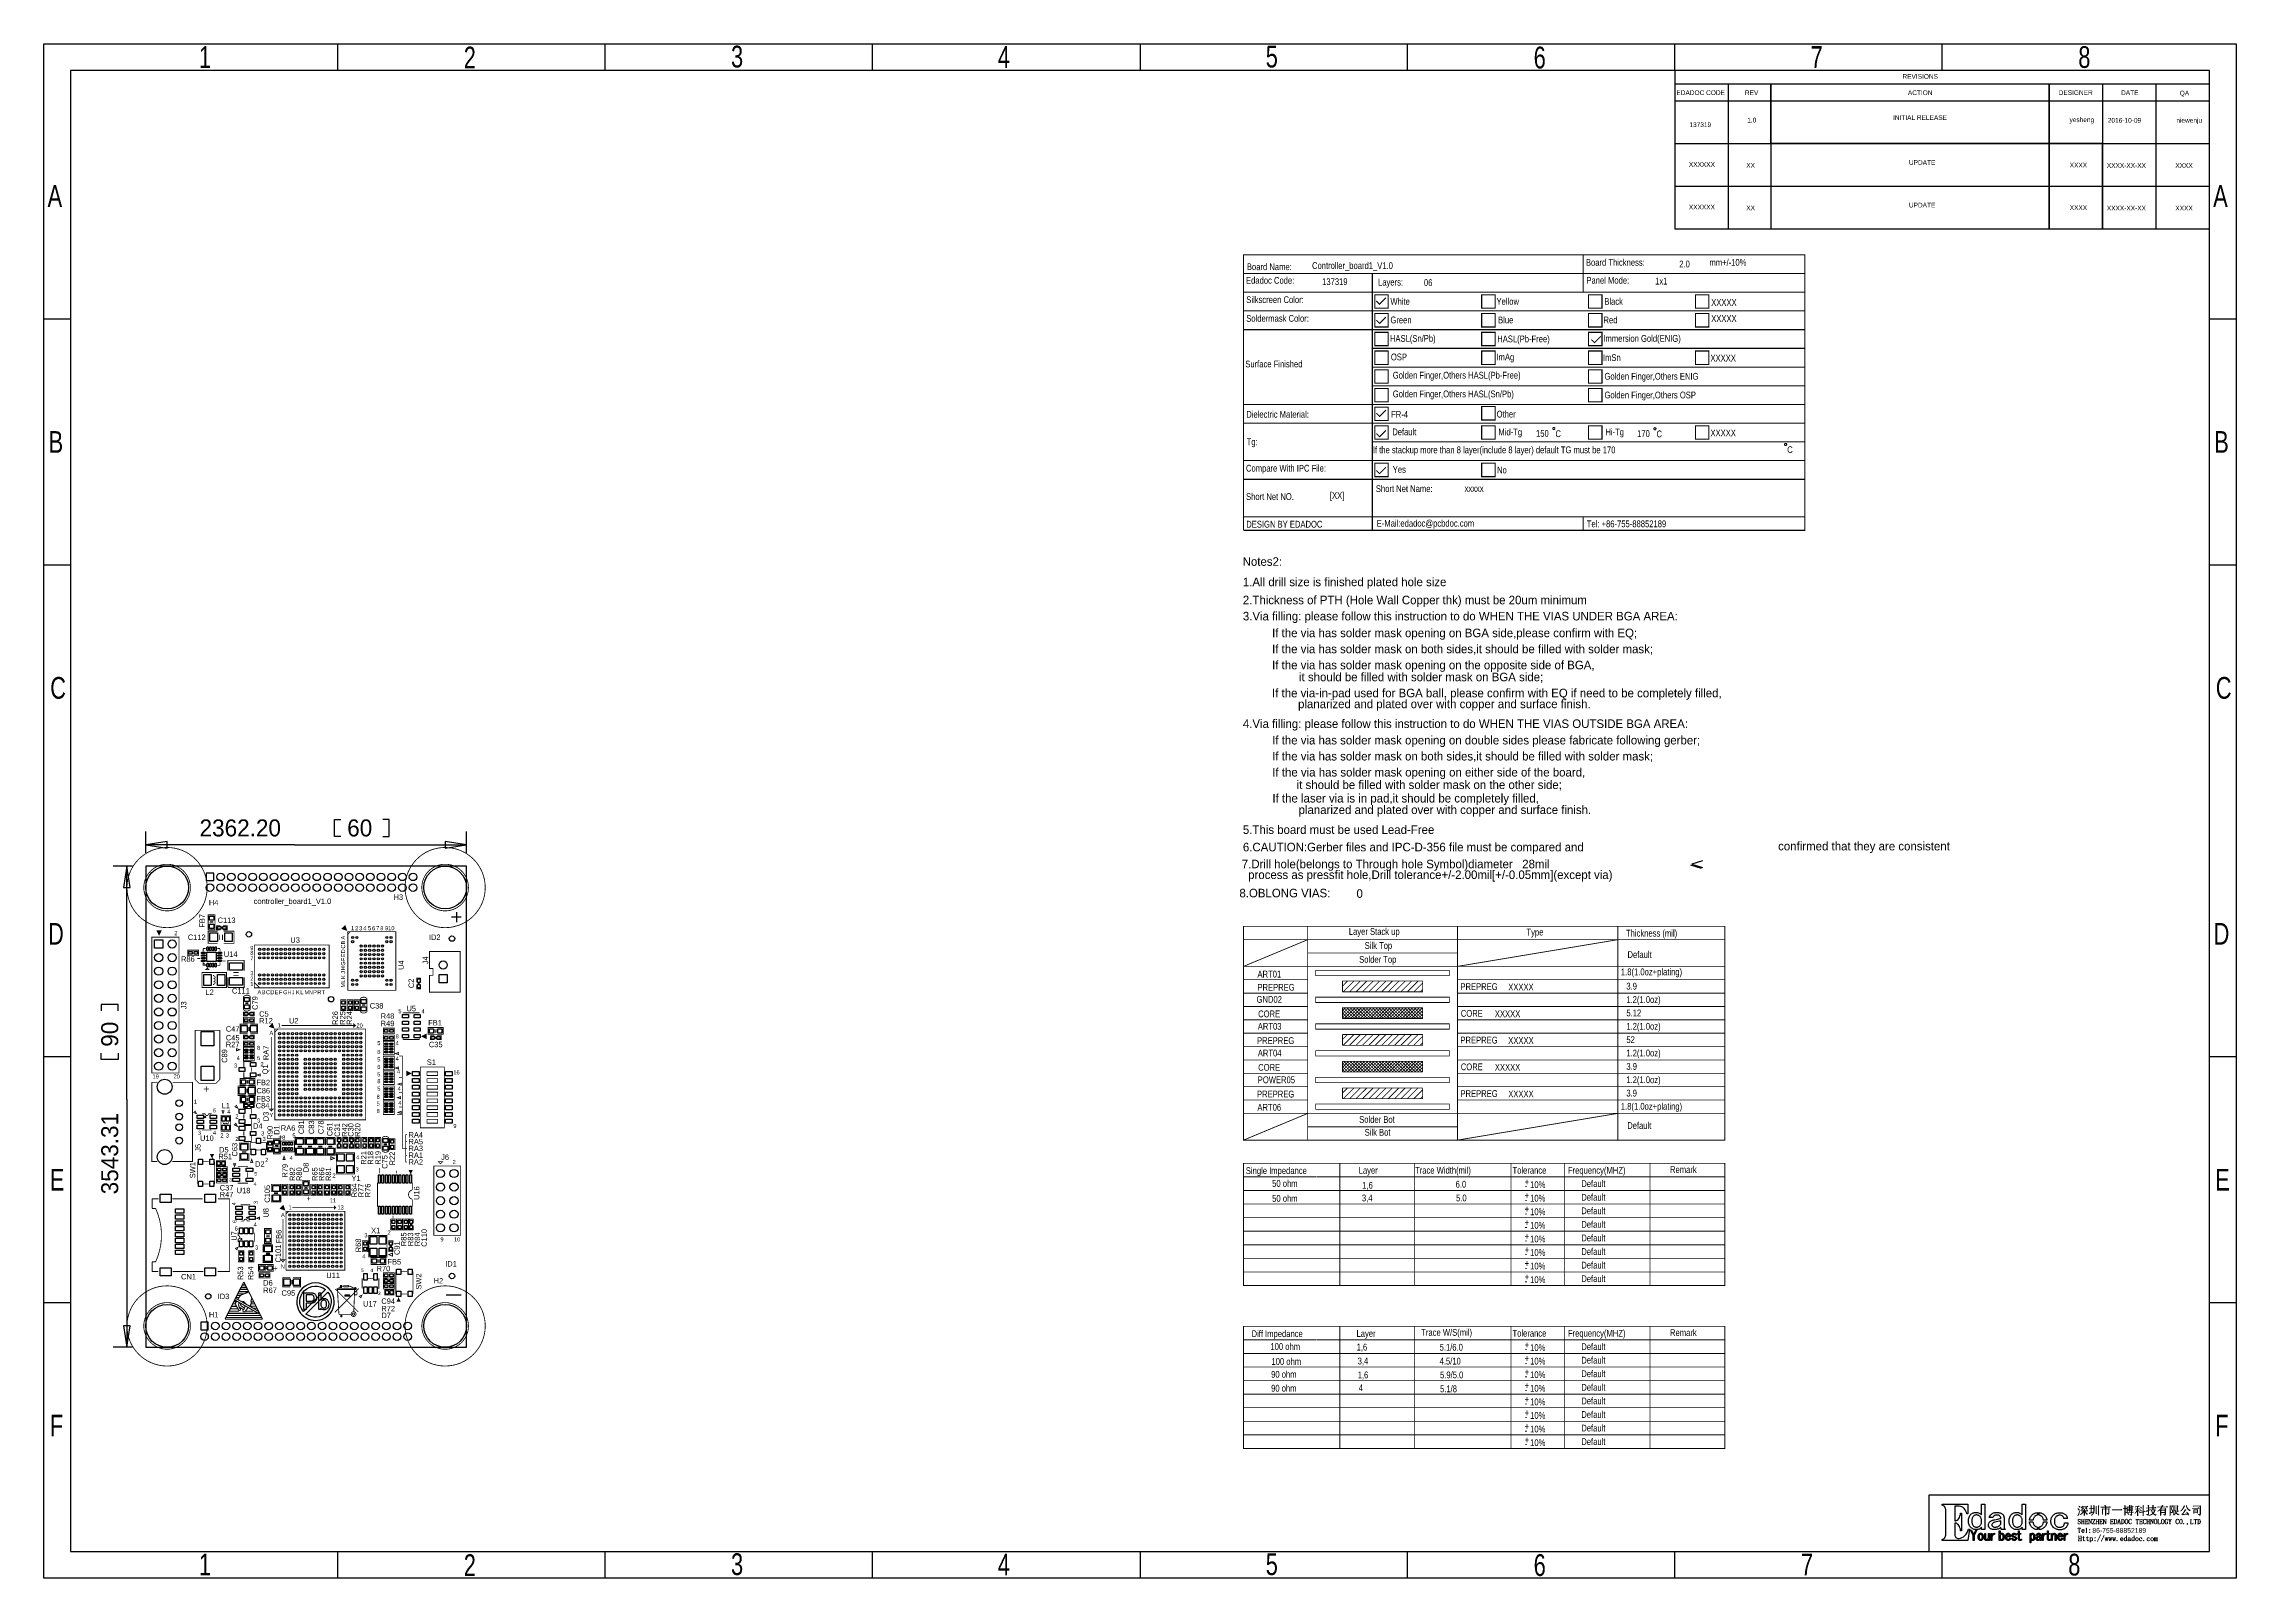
# Model space of a CAD drawing. Extents: x -19 to 391, y -43 to 244.
import ezdxf
from ezdxf.enums import TextEntityAlignment as Align

# ---------------------------------------------------------------- set-up
doc = ezdxf.new("R2010")
doc.units = 0
for name, color, linetype in [('BOARD_GEOMETRY_DIMENSION', 2, 'CONTINUOUS'), ('BOARD_GEOMETRY_OUTLINE', 3, 'CONTINUOUS'), ('BOARD_GEOMETRY_SILKSCREEN_TOP', 1, 'CONTINUOUS'), ('PACKAGE_GEOMETRY_SILKSCREEN_TOP', 4, 'CONTINUOUS'), ('PIN_TOP', 5, 'CONTINUOUS'), ('REF_DES_SILKSCREEN_TOP', 6, 'CONTINUOUS')]:
    doc.layers.add(name, color=color, linetype=linetype)

msp = doc.modelspace()

# ---------------------------------------------------------------- linework, layer by layer
at = {"layer": 'BOARD_GEOMETRY_DIMENSION'}
for points in [[(-19.05, -43.18), (-19.05, 243.819934), (390.949942, 243.819934), (390.949942, -43.18)], [(3.999992, 94.60484), (0, 93.98), (3.999992, 93.35516)], [(55.999888, 93.35516), (59.99988, 93.98), (55.999888, 94.60484)], [(-2.93116, 86.000082), (-3.556, 90.000074), (-4.18084, 86.000082)], [(-4.18084, 3.999992), (-3.556, 0), (-2.93116, 3.999992)], [(335.961736, -36.158424), (335.961736, -35.930078), (336.089752, -35.908488), (336.093054, -35.907472), (336.224626, -35.844988), (336.226658, -35.843464), (336.345784, -35.749992), (336.347562, -35.748722), (336.452718, -35.625278), (336.454242, -35.622992), (336.53984, -35.477958), (336.540602, -35.47618), (336.606896, -35.308794), (336.60715, -35.307524), (336.648552, -35.12566), (336.648552, -35.123882), (336.6643, -34.928302), (336.6643, -30.558486), (336.648552, -30.3657), (336.648552, -30.364176), (336.60715, -30.182566), (336.606896, -30.18028), (336.540602, -30.015688), (336.53984, -30.014164), (336.454242, -29.86659), (336.452718, -29.864558), (336.347054, -29.742892), (336.346038, -29.741622), (336.226658, -29.646626), (336.224626, -29.644594), (336.093054, -29.582364), (336.09026, -29.581094), (335.961736, -29.555694), (335.961736, -29.327094), (340.74608, -29.327094), (340.74608, -31.17342), (340.575646, -31.17342), (340.517988, -30.89529), (340.51748, -30.893258), (340.414356, -30.623002), (340.413848, -30.621478), (340.270592, -30.3784), (340.269322, -30.377384), (340.093046, -30.164786), (340.091522, -30.163262), (339.884258, -29.990288), (339.882734, -29.989272), (339.653118, -29.856684), (339.650832, -29.855668), (339.40115, -29.771594), (339.398356, -29.771086), (339.136228, -29.741876), (338.356956, -29.741876), (338.344256, -29.754576), (338.344256, -32.429196), (338.356956, -32.441896), (338.450428, -32.441896), (338.616798, -32.412686), (338.620354, -32.41167), (338.78266, -32.327088), (338.785454, -32.326072), (338.9376, -32.193484), (338.939124, -32.19196), (339.079078, -32.0167), (339.080094, -32.015176), (339.200744, -31.806896), (339.201252, -31.805626), (339.29955, -31.565088), (339.300058, -31.563564), (339.37194, -31.30169), (339.372194, -31.300166), (339.410802, -31.030926), (339.592158, -31.030926), (339.592158, -34.297366), (339.410802, -34.297366), (339.371432, -34.025078), (339.370924, -34.0233), (339.299042, -33.757616), (339.298534, -33.756092), (339.198458, -33.514284), (339.19795, -33.513014), (339.07476, -33.30067), (339.073998, -33.298892), (338.930996, -33.123886), (338.929472, -33.122362), (338.7725, -32.988758), (338.769452, -32.987488), (338.602574, -32.903414), (338.599018, -32.90189), (338.426552, -32.870394), (338.356956, -32.870394), (338.344256, -32.883094), (338.344256, -35.006788), (338.355432, -35.183064), (338.355686, -35.184588), (338.389722, -35.333686), (338.390484, -35.336226), (338.447126, -35.460686), (338.448396, -35.46348), (338.530438, -35.563302), (338.532724, -35.565588), (338.63534, -35.643058), (338.638134, -35.64509), (338.764118, -35.697668), (338.76615, -35.698176), (338.915248, -35.730688), (338.91728, -35.730688), (339.09127, -35.740086), (339.093302, -35.739578), (339.380576, -35.704526), (339.382862, -35.703764), (339.667596, -35.600386), (339.670136, -35.599878), (339.944202, -35.43808), (339.94598, -35.436302), (340.20125, -35.22218), (340.203028, -35.221164), (340.42985, -34.96437), (340.43112, -34.962592), (340.62543, -34.669476), (340.626192, -34.667698), (340.776052, -34.346388), (340.777322, -34.344864), (340.87435, -34.012378), (341.075518, -34.012378), (340.763098, -36.158424)], [(342.414352, -34.103818), (342.258396, -34.098484), (342.11133, -34.08299), (341.9729, -34.05759), (341.84463, -34.021268), (341.723726, -33.975294), (341.61222, -33.91789), (341.508334, -33.851088), (341.4141, -33.774126), (341.28583, -33.646364), (341.174832, -33.509458), (341.080598, -33.36417), (341.004144, -33.209484), (340.9442, -33.047178), (340.901782, -32.874966), (340.876128, -32.69488), (340.868, -32.504888), (340.874858, -32.304482), (340.898734, -32.11576), (340.935818, -31.938976), (340.989158, -31.773876), (341.056976, -31.622492), (341.140796, -31.482284), (341.238332, -31.35376), (341.35314, -31.23692), (341.452962, -31.153862), (341.559388, -31.080202), (341.668354, -31.018988), (341.783924, -30.968188), (341.90305, -30.92958), (342.028018, -30.901386), (342.15705, -30.884622), (342.291924, -30.87878), (342.45296, -30.8864), (342.606122, -30.90799), (342.748362, -30.945328), (342.882728, -30.995874), (343.005156, -31.06166), (343.120218, -31.142178), (343.224358, -31.237174), (343.321386, -31.346394), (343.343484, -31.33852), (343.343484, -29.323284), (343.929462, -29.323284), (343.929462, -34.048192), (343.343484, -34.048192), (343.343484, -33.672018), (343.321132, -33.66389), (343.232994, -33.768284), (343.138252, -33.857184), (343.036652, -33.932876), (342.92794, -33.99409), (342.8111, -34.042096), (342.68664, -34.076386), (342.554052, -34.097468)], [(342.382348, -33.629092), (342.38438, -33.629092), (342.55964, -33.615376), (342.561164, -33.615376), (342.642698, -33.598104), (342.64346, -33.597596), (342.722454, -33.572958), (342.723978, -33.572196), (342.798146, -33.542224), (342.799162, -33.541462), (342.870536, -33.5026), (342.871298, -33.502092), (342.9381, -33.457388), (342.938862, -33.45688), (343.003124, -33.403794), (343.004394, -33.403286), (343.082626, -33.323022), (343.083642, -33.321498), (343.15146, -33.23209), (343.152476, -33.231074), (343.209626, -33.132776), (343.210134, -33.13176), (343.257886, -33.02508), (343.258394, -33.023302), (343.295224, -32.907986), (343.295478, -32.907224), (343.322148, -32.782764), (343.322402, -32.781494), (343.337896, -32.64916), (343.337896, -32.64789), (343.343484, -32.505396), (343.343484, -32.504888), (343.337134, -32.362902), (343.337134, -32.362394), (343.319354, -32.228028), (343.319354, -32.226758), (343.290652, -32.100774), (343.290398, -32.099758), (343.251282, -31.980886), (343.250774, -31.979362), (343.198196, -31.86938), (343.197688, -31.867602), (343.13495, -31.764986), (343.134442, -31.763716), (343.06002, -31.668466), (343.05875, -31.667196), (342.97366, -31.580074), (342.97239, -31.578296), (342.84285, -31.481776), (342.841834, -31.481014), (342.772746, -31.443168), (342.771984, -31.442914), (342.701626, -31.410402), (342.700102, -31.409894), (342.625934, -31.386272), (342.624664, -31.385764), (342.547956, -31.367984), (342.54694, -31.367984), (342.467184, -31.357062), (342.46566, -31.357062), (342.384126, -31.352998), (342.382602, -31.352998), (342.306656, -31.357062), (342.30564, -31.357062), (342.232234, -31.367984), (342.230202, -31.367984), (342.089486, -31.409894), (342.0872, -31.411164), (341.953596, -31.48076), (341.951818, -31.481776), (341.825834, -31.578296), (341.824056, -31.580074), (341.752428, -31.655258), (341.75065, -31.656782), (341.689436, -31.743396), (341.68842, -31.74492), (341.635334, -31.842964), (341.634572, -31.844488), (341.592154, -31.952184), (341.5919, -31.953962), (341.558372, -32.074866), (341.558118, -32.075882), (341.534496, -32.206692), (341.534496, -32.2072), (341.520526, -32.350202), (341.520272, -32.351472), (341.5157, -32.505396), (341.520272, -32.654494), (341.520526, -32.655764), (341.53602, -32.793686), (341.536274, -32.794194), (341.561928, -32.923988), (341.562436, -32.925258), (341.600028, -33.043876), (341.600282, -33.044892), (341.646256, -33.155382), (341.647272, -33.156398), (341.705184, -33.256982), (341.705946, -33.257998), (341.774018, -33.349184), (341.775034, -33.350962), (341.855044, -33.431226), (341.85606, -33.431988), (341.968836, -33.517586), (341.971122, -33.518602), (342.095328, -33.579562), (342.09736, -33.580324), (342.232996, -33.616392), (342.235282, -33.6169)], [(345.775534, -34.103818), (345.634818, -34.098992), (345.5035, -34.086292), (345.380818, -34.065464), (345.267788, -34.034984), (345.161362, -33.997392), (345.065096, -33.949386), (344.976958, -33.894268), (344.898472, -33.82899), (344.833956, -33.767268), (344.7796, -33.701228), (344.732356, -33.633918), (344.695018, -33.56229), (344.665046, -33.489392), (344.644218, -33.414462), (344.630756, -33.336484), (344.6272, -33.254696), (344.630756, -33.161478), (344.644218, -33.072578), (344.665046, -32.987488), (344.695018, -32.906716), (344.732356, -32.830516), (344.7796, -32.75838), (344.833956, -32.690562), (344.898472, -32.625792), (344.97645, -32.561276), (345.06408, -32.501078), (345.157552, -32.447484), (345.26093, -32.399224), (345.37015, -32.358076), (345.487498, -32.322262), (345.613228, -32.29229), (345.74734, -32.267398), (346.090748, -32.205676), (346.091256, -32.205676), (346.38996, -32.128968), (346.573094, -32.087566), (346.573602, -32.087566), (346.726002, -32.046164), (346.727018, -32.046164), (346.848938, -32.004762), (346.942156, -31.961582), (346.95003, -31.949898), (346.95003, -31.948882), (346.938346, -31.841186), (346.937584, -31.838392), (346.903294, -31.7373), (346.902024, -31.73476), (346.843858, -31.641288), (346.842588, -31.640018), (346.762832, -31.552388), (346.7608, -31.550864), (346.6592, -31.47822), (346.65666, -31.476696), (346.53728, -31.424372), (346.53474, -31.423102), (346.394786, -31.392368), (346.392754, -31.39186), (346.234258, -31.381192), (346.233242, -31.381192), (346.03436, -31.39186), (346.032836, -31.39186), (345.864942, -31.423102), (345.862656, -31.423864), (345.789758, -31.447994), (345.788996, -31.447994), (345.724226, -31.476696), (345.722702, -31.477458), (345.665552, -31.511494), (345.664536, -31.512764), (345.614752, -31.551118), (345.613736, -31.552388), (345.555824, -31.613094), (345.554554, -31.615126), (345.505532, -31.685992), (345.504262, -31.687516), (345.462098, -31.768796), (345.461844, -31.770828), (345.430856, -31.853378), (344.784426, -31.853378), (344.837258, -31.68396), (344.923618, -31.512002), (345.033854, -31.354268), (345.1733, -31.20898), (345.260422, -31.138876), (345.35745, -31.077916), (345.464638, -31.025592), (345.580462, -30.98292), (345.706446, -30.949392), (345.842336, -30.92577), (345.986354, -30.911292), (346.142056, -30.90672), (346.325698, -30.911292), (346.49537, -30.92577), (346.651834, -30.949392), (346.795344, -30.983174), (346.924884, -31.025592), (347.040454, -31.07817), (347.143832, -31.138876), (347.234002, -31.20898), (347.303598, -31.279592), (347.36532, -31.351982), (347.417136, -31.426658), (347.459554, -31.503874), (347.492574, -31.583884), (347.516196, -31.66618), (347.529658, -31.751778), (347.5355, -31.838392), (347.5355, -33.58896), (347.538802, -33.66389), (347.538802, -33.665414), (347.55074, -33.735264), (347.550994, -33.73628), (347.56979, -33.802574), (347.570298, -33.804098), (347.59773, -33.865058), (347.598238, -33.866074), (347.63202, -33.923478), (347.633036, -33.925002), (347.6752, -33.977326), (347.675962, -33.978088), (347.725746, -34.026094), (347.726762, -34.027872), (347.754702, -34.048192), (347.065346, -34.048192), (347.016324, -33.990026), (346.980002, -33.910778), (346.956888, -33.814258), (346.95003, -33.698688), (346.929202, -33.68929), (346.810838, -33.787588), (346.685362, -33.871662), (346.553282, -33.942782), (346.41282, -34.000694), (346.264484, -34.046414), (346.10929, -34.078164), (345.94546, -34.097468)], [(345.837002, -33.629092), (345.837256, -33.629092), (345.964256, -33.624774), (345.965526, -33.624774), (346.086938, -33.610296), (346.0877, -33.609788), (346.202762, -33.586928), (346.204032, -33.586674), (346.314522, -33.552384), (346.315538, -33.551876), (346.418154, -33.51022), (346.419932, -33.509458), (346.518484, -33.45688), (346.5195, -33.456372), (346.611702, -33.393888), (346.612972, -33.39338), (346.700602, -33.32099), (346.700856, -33.320482), (346.869258, -33.153604), (346.870528, -33.152588), (346.91955, -33.089596), (346.921074, -33.08858), (346.948252, -33.039558), (346.95003, -33.0327), (346.95003, -32.477964), (346.934028, -32.465518), (346.757498, -32.514286), (346.59824, -32.548576), (345.804236, -32.714692), (345.803474, -32.714692), (345.687396, -32.746696), (345.686634, -32.747458), (345.587828, -32.784796), (345.58605, -32.786066), (345.501976, -32.831278), (345.500198, -32.832294), (345.432126, -32.884364), (345.430602, -32.885888), (345.363546, -32.95777), (345.362022, -32.959294), (345.313762, -33.033462), (345.313, -33.035494), (345.284044, -33.11398), (345.283536, -33.117282), (345.274138, -33.1978), (345.273884, -33.199578), (345.274138, -33.200594), (345.283282, -33.29559), (345.284044, -33.298384), (345.313, -33.38449), (345.313762, -33.387284), (345.36126, -33.467294), (345.363546, -33.470088), (345.430602, -33.54197), (345.433142, -33.543494), (345.491562, -33.581086), (345.495118, -33.582102), (345.58097, -33.607502), (345.583002, -33.608264), (345.695524, -33.623758), (345.696794, -33.624266)], [(350.024192, -34.103818), (349.867982, -34.098484), (349.720662, -34.08299), (349.582994, -34.05759), (349.453962, -34.021268), (349.333058, -33.975294), (349.221552, -33.91789), (349.118174, -33.851088), (349.023686, -33.774126), (348.895162, -33.646364), (348.784164, -33.509458), (348.690692, -33.36417), (348.61373, -33.209484), (348.55404, -33.047178), (348.51086, -32.874966), (348.48546, -32.69488), (348.47784, -32.504888), (348.484698, -32.304482), (348.50832, -32.11576), (348.54515, -31.938976), (348.598998, -31.773876), (348.666054, -31.622492), (348.750382, -31.482284), (348.847664, -31.35376), (348.962726, -31.23692), (349.062802, -31.153862), (349.168974, -31.080202), (349.278194, -31.018988), (349.393256, -30.968188), (349.51289, -30.92958), (349.63735, -30.901386), (349.767144, -30.884622), (349.901256, -30.87878), (350.0628, -30.8864), (350.215454, -30.90799), (350.358202, -30.945328), (350.49206, -30.995874), (350.614996, -31.06166), (350.72955, -31.142178), (350.834198, -31.237174), (350.930972, -31.346394), (350.95307, -31.33852), (350.95307, -29.323284), (351.539302, -29.323284), (351.539302, -34.048192), (350.95307, -34.048192), (350.95307, -33.672018), (350.930718, -33.66389), (350.842834, -33.768284), (350.748346, -33.857184), (350.646492, -33.932876), (350.537526, -33.99409), (350.42094, -34.042096), (350.296226, -34.076386), (350.163892, -34.097468)], [(349.991934, -33.629092), (349.993458, -33.629092), (350.169226, -33.615376), (350.17075, -33.615376), (350.252284, -33.598104), (350.2533, -33.597596), (350.332548, -33.572958), (350.333056, -33.572196), (350.407732, -33.542224), (350.409002, -33.541462), (350.480122, -33.5026), (350.481392, -33.502092), (350.547686, -33.457388), (350.548702, -33.45688), (350.612456, -33.403794), (350.61398, -33.403286), (350.691958, -33.323022), (350.693228, -33.321498), (350.7613, -33.23209), (350.761554, -33.231074), (350.818958, -33.132776), (350.81972, -33.13176), (350.867472, -33.02508), (350.86798, -33.023302), (350.904556, -32.907986), (350.904556, -32.907224), (350.931734, -32.782764), (350.931988, -32.781494), (350.947736, -32.64916), (350.947736, -32.64789), (350.95307, -32.505396), (350.95307, -32.504888), (350.946974, -32.362902), (350.94672, -32.362394), (350.929448, -32.228028), (350.929194, -32.226758), (350.900492, -32.100774), (350.900238, -32.099758), (350.859852, -31.979362), (350.808036, -31.86938), (350.807274, -31.867602), (350.74479, -31.764986), (350.744028, -31.763716), (350.669352, -31.668466), (350.668844, -31.667196), (350.5835, -31.580074), (350.581976, -31.578296), (350.452944, -31.481776), (350.45142, -31.481014), (350.382586, -31.443168), (350.381062, -31.442914), (350.310958, -31.410402), (350.309942, -31.409894), (350.23552, -31.386272), (350.23425, -31.385764), (350.157796, -31.367984), (350.15678, -31.367984), (350.077024, -31.357062), (350.0755, -31.357062), (349.993458, -31.352998), (349.992442, -31.352998), (349.916496, -31.357062), (349.915226, -31.357062), (349.84182, -31.367984), (349.840042, -31.367984), (349.699326, -31.409894), (349.69704, -31.411164), (349.563182, -31.48076), (349.56115, -31.481776), (349.43542, -31.578296), (349.433896, -31.580074), (349.36176, -31.655258), (349.360744, -31.656782), (349.299022, -31.743396), (349.297752, -31.74492), (349.24492, -31.842964), (349.244158, -31.844488), (349.201994, -31.952184), (349.20174, -31.953962), (349.16745, -32.074866), (349.16745, -32.075882), (349.144336, -32.206692), (349.144082, -32.2072), (349.129858, -32.350202), (349.129858, -32.351472), (349.125286, -32.505396), (349.129858, -32.654494), (349.129858, -32.655764), (349.145352, -32.793686), (349.145352, -32.794194), (349.17126, -32.923988), (349.172022, -32.925258), (349.20936, -33.043876), (349.20936, -33.044892), (349.256096, -33.155382), (349.25635, -33.156398), (349.314262, -33.256982), (349.315532, -33.257998), (349.38335, -33.349184), (349.384874, -33.350962), (349.46463, -33.431226), (349.4659, -33.431988), (349.578676, -33.517586), (349.580454, -33.518602), (349.70466, -33.579562), (349.7072, -33.580324), (349.842836, -33.616392), (349.84436, -33.6169)], [(353.804982, -34.098484), (353.771454, -34.097468), (353.61499, -34.078164), (353.46386, -34.046668), (353.32035, -34.000694), (353.183444, -33.942782), (353.053142, -33.871662), (352.929698, -33.787588), (352.812858, -33.689798), (352.691954, -33.569402), (352.587052, -33.440878), (352.49866, -33.304988), (352.426778, -33.160462), (352.370136, -33.008824), (352.329496, -32.848296), (352.30562, -32.681418), (352.303334, -32.625792), (352.949256, -32.625792), (352.950018, -32.641794), (352.950018, -32.643064), (352.965258, -32.770318), (352.96602, -32.77108), (352.991928, -32.890968), (352.992182, -32.891984), (353.029774, -33.002982), (353.030028, -33.003998), (353.076002, -33.107884), (353.077018, -33.109662), (353.13493, -33.205674), (353.135692, -33.20669), (353.203256, -33.295082), (353.205034, -33.29559), (353.285298, -33.376362), (353.355148, -33.43529), (353.355656, -33.435798), (353.42957, -33.486598), (353.430586, -33.48736), (353.505262, -33.530794), (353.506786, -33.530794), (353.586542, -33.5661), (353.58705, -33.5661), (353.669092, -33.594294), (353.669854, -33.594294), (353.75469, -33.613598), (353.755452, -33.613598), (353.804982, -33.620202)], [(352.306382, -32.326326), (352.329496, -32.161988), (352.370136, -32.002984), (352.426778, -31.850584), (352.49866, -31.70682), (352.587052, -31.569914), (352.691954, -31.44139), (352.812858, -31.319978), (352.929698, -31.223458), (353.053142, -31.139384), (353.183444, -31.069026), (353.32035, -31.010098), (353.46386, -30.965394), (353.61499, -30.932882), (353.771454, -30.913578), (353.804982, -30.9118), (353.804982, -31.389828), (353.757738, -31.39567), (353.75596, -31.39567), (353.674426, -31.413196), (353.672902, -31.413958), (353.594924, -31.438088), (353.593654, -31.438088), (353.518724, -31.470092), (353.517454, -31.4706), (353.447096, -31.508192), (353.44608, -31.5087), (353.379532, -31.554166), (353.378262, -31.554928), (353.316032, -31.60649), (353.314762, -31.60776), (353.228656, -31.694882), (353.228148, -31.695898), (353.153726, -31.789878), (353.152456, -31.790894), (353.089718, -31.891986), (353.088702, -31.893002), (353.037902, -32.000698), (353.037648, -32.001968), (352.996754, -32.116522), (352.9965, -32.117792), (352.968052, -32.239458), (352.967798, -32.240728), (352.954844, -32.324802)], [(354.10394, -34.095182), (354.10394, -33.615376), (354.1141, -33.613598), (354.115624, -33.613598), (354.199698, -33.594294), (354.201222, -33.594294), (354.283518, -33.5661), (354.284534, -33.565592), (354.362258, -33.530794), (354.364036, -33.530794), (354.439728, -33.48736), (354.440744, -33.486598), (354.513896, -33.435798), (354.514658, -33.43529), (354.585524, -33.376616), (354.58654, -33.3756), (354.664772, -33.29559), (354.665788, -33.295082), (354.733352, -33.20669), (354.734622, -33.205674), (354.792534, -33.109662), (354.793042, -33.107884), (354.840794, -33.003998), (354.841302, -33.002982), (354.878132, -32.891984), (354.87864, -32.890968), (354.904802, -32.771588), (354.905056, -32.770318), (354.92055, -32.643064), (354.92055, -32.641794), (354.92182, -32.625284), (355.568758, -32.625284), (355.564694, -32.681418), (355.540056, -32.848296), (355.500178, -33.008824), (355.444298, -33.160462), (355.3714, -33.304988), (355.282754, -33.440878), (355.177852, -33.569402), (355.057456, -33.689798), (354.9396, -33.787588), (354.816156, -33.871662), (354.685854, -33.942782), (354.549456, -34.000694), (354.405184, -34.046668), (354.255324, -34.078164)], [(354.9142, -32.326326), (354.903024, -32.240728), (354.90277, -32.239458), (354.87356, -32.117792), (354.873052, -32.116776), (354.833428, -32.002222), (354.83292, -32.00019), (354.780596, -31.893002), (354.779834, -31.891986), (354.717096, -31.790894), (354.716588, -31.789878), (354.641658, -31.695898), (354.64115, -31.694882), (354.555552, -31.60776), (354.555044, -31.60649), (354.490782, -31.554674), (354.49002, -31.554166), (354.423472, -31.5087), (354.422202, -31.508192), (354.351082, -31.4706), (354.349558, -31.470092), (354.276152, -31.438088), (354.27539, -31.438088), (354.196142, -31.413196), (354.195126, -31.413196), (354.113846, -31.39567), (354.11283, -31.39567), (354.104702, -31.392368), (354.104702, -30.914594), (354.255324, -30.932882), (354.405184, -30.965394), (354.549456, -31.010098), (354.685854, -31.069026), (354.816156, -31.139384), (354.9396, -31.223458), (355.057456, -31.319978), (355.177852, -31.44139), (355.282754, -31.569914), (355.3714, -31.70682), (355.444298, -31.850584), (355.500178, -32.002984), (355.540056, -32.161988), (355.563932, -32.326326)], [(357.908352, -34.130996), (357.751634, -34.125662), (357.602536, -34.107374), (357.459534, -34.077402), (357.323898, -34.035492), (357.19385, -33.98139), (357.07193, -33.915096), (356.955598, -33.837372), (356.846886, -33.746186), (356.718362, -33.619186), (356.607618, -33.484058), (356.513638, -33.343596), (356.43693, -33.19526), (356.37724, -33.040828), (356.33406, -32.878522), (356.30866, -32.709866), (356.30104, -32.533082), (356.307898, -32.352488), (356.33152, -32.180022), (356.36835, -32.017716), (356.422198, -31.8643), (356.489254, -31.721298), (356.573328, -31.587186), (356.671118, -31.463488), (356.785926, -31.347918), (356.90175, -31.25089), (357.025702, -31.167324), (357.15575, -31.096458), (357.293164, -31.037784), (357.436928, -30.993588), (357.587296, -30.960568), (357.744522, -30.941518), (357.908352, -30.933898), (358.084628, -30.939994), (358.249474, -30.955488), (358.402636, -30.981396), (358.545638, -31.017718), (358.67594, -31.064962), (358.794558, -31.121096), (358.902254, -31.187898), (359.000044, -31.26486), (359.078276, -31.342584), (359.148634, -31.425388), (359.210356, -31.511494), (359.264458, -31.601918), (359.308654, -31.69666), (359.34523, -31.795974), (359.372662, -31.899098), (359.390696, -31.992824), (358.742996, -31.992824), (358.71785, -31.893764), (358.717342, -31.891478), (358.667558, -31.78556), (358.666796, -31.783528), (358.593898, -31.681166), (358.592882, -31.679388), (358.49814, -31.580074), (358.49687, -31.578296), (358.447594, -31.540196), (358.446578, -31.539688), (358.39146, -31.50489), (358.389936, -31.504382), (358.263698, -31.452058), (358.261158, -31.450788), (358.113076, -31.4198), (358.111298, -31.419292), (357.939848, -31.408878), (357.938578, -31.408878), (357.8479, -31.412688), (357.84663, -31.412688), (357.760778, -31.423102), (357.759254, -31.423102), (357.676958, -31.44139), (357.676196, -31.44139), (357.598218, -31.465774), (357.596948, -31.466282), (357.521256, -31.498286), (357.520748, -31.498286), (357.45039, -31.536386), (357.449374, -31.536894), (357.382826, -31.581598), (357.381556, -31.582614), (357.319326, -31.634684), (357.318056, -31.635192), (357.23195, -31.723584), (357.231188, -31.724092), (357.15702, -31.819088), (357.15575, -31.820104), (357.09225, -31.923482), (357.091996, -31.924498), (357.041196, -32.034988), (357.040688, -32.036258), (357.000048, -32.154876), (356.99954, -32.155892), (356.971346, -32.282384), (356.971346, -32.282892), (356.954074, -32.417766), (356.95382, -32.418782), (356.948486, -32.561022), (356.953058, -32.697166), (356.953058, -32.698182), (356.968552, -32.82569), (356.968552, -32.82696), (356.99446, -32.946086), (356.995222, -32.947864), (357.03256, -33.0581), (357.033322, -33.059878), (357.079296, -33.163002), (357.07955, -33.16478), (357.137462, -33.260792), (357.138986, -33.262062), (357.20655, -33.3502), (357.208074, -33.351724), (357.28783, -33.431226), (357.288592, -33.431988), (357.35133, -33.484566), (357.352346, -33.485582), (357.418894, -33.530286), (357.419656, -33.530794), (357.48976, -33.568894), (357.491538, -33.569402), (357.566722, -33.60039), (357.567484, -33.60039), (357.645462, -33.62579), (357.646986, -33.62579), (357.729282, -33.643062), (357.730552, -33.643316), (357.90759, -33.656778), (357.90886, -33.656778), (358.111298, -33.643316), (358.112822, -33.643062), (358.205024, -33.62579), (358.206294, -33.62579), (358.292654, -33.60039), (358.293924, -33.60039), (358.374696, -33.569402), (358.375458, -33.568894), (358.45115, -33.530794), (358.452928, -33.530286), (358.522524, -33.485582), (358.52354, -33.48482), (358.588056, -33.431988), (358.58958, -33.431226), (358.64673, -33.373568), (358.647746, -33.372298), (358.697022, -33.310576), (358.697784, -33.30956), (358.739186, -33.24352), (358.739694, -33.241996), (358.775, -33.170876), (358.775254, -33.169098), (358.801162, -33.095184), (358.801924, -33.093914), (358.821228, -33.014158), (358.821736, -33.012888), (358.83342, -32.929576), (358.83342, -32.92856), (358.836722, -32.851598), (359.483152, -32.851598), (359.470452, -32.980376), (359.44556, -33.11398), (359.409492, -33.241488), (359.362756, -33.361376), (359.304336, -33.475676), (359.234486, -33.581594), (359.152952, -33.681924), (359.06075, -33.774126), (358.956356, -33.8582), (358.841294, -33.93059), (358.71404, -33.993074), (358.57688, -34.042096), (358.42575, -34.081974), (358.265222, -34.10966), (358.092502, -34.126424)], [(341.77732, -36.11499), (341.77732, -35.222688), (341.775796, -35.2171), (341.252556, -34.190178), (341.445342, -34.190178), (341.855044, -35.026092), (341.87765, -35.026092), (342.288876, -34.187384), (342.482678, -34.187384), (341.966296, -35.2171), (341.96528, -35.222688), (341.96528, -36.11499)], [(343.176098, -36.138866), (343.12733, -36.136072), (343.080594, -36.12769), (343.036144, -36.11499), (342.993472, -36.095686), (342.952832, -36.071302), (342.91397, -36.041584), (342.87714, -36.006278), (342.842342, -35.964876), (342.805258, -35.914076), (342.773762, -35.859466), (342.7476, -35.8013), (342.725756, -35.740086), (342.708738, -35.675824), (342.696546, -35.60699), (342.689434, -35.536378), (342.686894, -35.461194), (342.689434, -35.386518), (342.696546, -35.31489), (342.708738, -35.247072), (342.725756, -35.181794), (342.7476, -35.121088), (342.773762, -35.062922), (342.805258, -35.008566), (342.842342, -34.956496), (342.87714, -34.915602), (342.91397, -34.880296), (342.952832, -34.851086), (342.993472, -34.826194), (343.036144, -34.80816), (343.080594, -34.79419), (343.12733, -34.786062), (343.175844, -34.783268), (343.22385, -34.786062), (343.27084, -34.79419), (343.315036, -34.80816), (343.357454, -34.826194), (343.398348, -34.851086), (343.436956, -34.880296), (343.47404, -34.915602), (343.5096, -34.956496), (343.54516, -35.008566), (343.576656, -35.062922), (343.603834, -35.121088), (343.625678, -35.181794), (343.642696, -35.247072), (343.654888, -35.31489), (343.662, -35.386518), (343.66454, -35.461194), (343.662, -35.536378), (343.654888, -35.60699), (343.642696, -35.675824), (343.625678, -35.740086), (343.603834, -35.8013), (343.576656, -35.859466), (343.54516, -35.914076), (343.5096, -35.964876), (343.47404, -36.006278), (343.436956, -36.041584), (343.398602, -36.071302), (343.357454, -36.095686), (343.315036, -36.11499), (343.27084, -36.12769), (343.22385, -36.136072)], [(343.175336, -35.94989), (343.176352, -35.94989), (343.203784, -35.948366), (343.205054, -35.948366), (343.231978, -35.943286), (343.233502, -35.942778), (343.258902, -35.934396), (343.260934, -35.933888), (343.285826, -35.921696), (343.287096, -35.921188), (343.310718, -35.906202), (343.312242, -35.905694), (343.335102, -35.886898), (343.336118, -35.88639), (343.357962, -35.864292), (343.359232, -35.863784), (343.38006, -35.838384), (343.38133, -35.837622), (343.404952, -35.803586), (343.40546, -35.802316), (343.426542, -35.76447), (343.426796, -35.7632), (343.444576, -35.721798), (343.445084, -35.72129), (343.459054, -35.676586), (343.459562, -35.67557), (343.470992, -35.628072), (343.471246, -35.626802), (343.479374, -35.575494), (343.479374, -35.574986), (343.4842, -35.520376), (343.4842, -35.519868), (343.485724, -35.461194), (343.483946, -35.403282), (343.483946, -35.402266), (343.478358, -35.346894), (343.478358, -35.346386), (343.469722, -35.294062), (343.46896, -35.292792), (343.45753, -35.244278), (343.457022, -35.2425), (343.44102, -35.19678), (343.440258, -35.196018), (343.421462, -35.152584), (343.420954, -35.151822), (343.398602, -35.111182), (343.398094, -35.11042), (343.372186, -35.073082), (343.37117, -35.071558), (343.351358, -35.04946), (343.350596, -35.04819), (343.330784, -35.029394), (343.32926, -35.028378), (343.307924, -35.012376), (343.306654, -35.011868), (343.284302, -34.997898), (343.283032, -34.99739), (343.258902, -34.986976), (343.257632, -34.986468), (343.232994, -34.978594), (343.23147, -34.978086), (343.205054, -34.973768), (343.203784, -34.973768), (343.176352, -34.97199), (343.175336, -34.97199), (343.147396, -34.973768), (343.146126, -34.973768), (343.119456, -34.978086), (343.11844, -34.978594), (343.093548, -34.986468), (343.092278, -34.986976), (343.068402, -34.99739), (343.066878, -34.99739), (343.044018, -35.011614), (343.043002, -35.012376), (343.021158, -35.028378), (343.020396, -35.029394), (343.00033, -35.04819), (342.99906, -35.049714), (342.980518, -35.072066), (342.979502, -35.073082), (342.953594, -35.11042), (342.952832, -35.111182), (342.930226, -35.151822), (342.929718, -35.152584), (342.91016, -35.196018), (342.909652, -35.197288), (342.894158, -35.243262), (342.894158, -35.244278), (342.881458, -35.292792), (342.881458, -35.294316), (342.873076, -35.346386), (342.873076, -35.346894), (342.867742, -35.402266), (342.867742, -35.403282), (342.866218, -35.461194), (342.867488, -35.519868), (342.867488, -35.520376), (342.87206, -35.574986), (342.87206, -35.575494), (342.880188, -35.626802), (342.880442, -35.628072), (342.891872, -35.67557), (342.892126, -35.676586), (342.906096, -35.720782), (342.90635, -35.721798), (342.92413, -35.7632), (342.924638, -35.76447), (342.944958, -35.802316), (342.946228, -35.803586), (342.96985, -35.837622), (342.97112, -35.838384), (342.992202, -35.863784), (342.993218, -35.864292), (343.015062, -35.88639), (343.016332, -35.886898), (343.039192, -35.905694), (343.039954, -35.906202), (343.064846, -35.921188), (343.065354, -35.921696), (343.0905, -35.933888), (343.092278, -35.934396), (343.117932, -35.942778), (343.119202, -35.943286), (343.146126, -35.948366), (343.147396, -35.948366)], [(344.280744, -36.138866), (344.234262, -36.137088), (344.192098, -36.13277), (344.15349, -36.124388), (344.118438, -36.112958), (344.086688, -36.098988), (344.058494, -36.0807), (344.033602, -36.060888), (344.011758, -36.036758), (343.992962, -36.010088), (343.976452, -35.981386), (343.96299, -35.95116), (343.95156, -35.918394), (343.94267, -35.884866), (343.936574, -35.84829), (343.932256, -35.810698), (343.931494, -35.770058), (343.931494, -34.80689), (344.092022, -34.80689), (344.092022, -35.688016), (344.095324, -35.755326), (344.095324, -35.756596), (344.105992, -35.814762), (344.1065, -35.816794), (344.123772, -35.86607), (344.124534, -35.867594), (344.135456, -35.888676), (344.136726, -35.8902), (344.149934, -35.908488), (344.15095, -35.91052), (344.176096, -35.936682), (344.17889, -35.938714), (344.208862, -35.957002), (344.211656, -35.958526), (344.246454, -35.969194), (344.249502, -35.969702), (344.289126, -35.973766), (344.29065, -35.973766), (344.320622, -35.971988), (344.322146, -35.97148), (344.351102, -35.965892), (344.352626, -35.965892), (344.38082, -35.956494), (344.382344, -35.955986), (344.409522, -35.942778), (344.410792, -35.94227), (344.4367, -35.92576), (344.438224, -35.92449), (344.463624, -35.90417), (344.464386, -35.9029), (344.489024, -35.879278), (344.489786, -35.878516), (344.513154, -35.850576), (344.513662, -35.84956), (344.546682, -35.804602), (344.54719, -35.804094), (344.575384, -35.758882), (344.575892, -35.75812), (344.59926, -35.7124), (344.600022, -35.711892), (344.619834, -35.665918), (344.620342, -35.664394), (344.635328, -35.618674), (344.635328, -35.617658), (344.64625, -35.570922), (344.64625, -35.569398), (344.652854, -35.522662), (344.652854, -35.521392), (344.655648, -35.473386), (344.655902, -35.472878), (344.655902, -34.80689), (344.81643, -34.80689), (344.81643, -36.11499), (344.655902, -36.11499), (344.655902, -35.889692), (344.63228, -35.883088), (344.59418, -35.943794), (344.554302, -35.996372), (344.513154, -36.040568), (344.470736, -36.075874), (344.426032, -36.10356), (344.379296, -36.123372), (344.331036, -36.134802)], [(345.110562, -36.11499), (345.110562, -34.80689), (345.271344, -34.80689), (345.271344, -35.127692), (345.29522, -35.133788), (345.34348, -35.044888), (345.39555, -34.968688), (345.433396, -34.925), (345.474798, -34.887662), (345.518486, -34.855658), (345.565476, -34.829496), (345.61526, -34.809684), (345.668854, -34.794698), (345.725496, -34.786316), (345.77274, -34.783776), (345.77274, -35.016694), (345.743784, -35.010598), (345.741752, -35.010598), (345.68384, -35.007296), (345.682062, -35.007296), (345.647518, -35.01009), (345.64574, -35.01009), (345.61145, -35.017202), (345.61018, -35.018218), (345.576398, -35.029902), (345.575128, -35.031172), (345.542362, -35.047682), (345.541346, -35.04819), (345.508834, -35.070288), (345.507818, -35.070796), (345.476322, -35.097974), (345.475052, -35.098482), (345.444318, -35.130486), (345.443556, -35.130994), (345.413584, -35.167062), (345.413076, -35.168078), (345.365832, -35.234372), (345.36507, -35.235388), (345.325954, -35.302698), (345.3257, -35.304222), (345.294458, -35.373818), (345.29395, -35.375088), (345.271598, -35.445192), (345.271344, -35.449002), (345.271344, -36.11499)], [(347.113352, -36.138866), (347.0656, -36.136072), (347.021658, -36.127182), (346.982288, -36.113466), (346.946474, -36.092892), (346.913454, -36.068), (346.884498, -36.036758), (346.859098, -35.999674), (346.837, -35.955478), (346.813124, -35.961066), (346.813124, -36.11499), (346.652596, -36.11499), (346.652596, -34.342324), (346.813124, -34.342324), (346.813124, -34.948876), (346.836238, -34.955988), (346.865956, -34.911792), (346.89796, -34.8742), (346.931996, -34.842958), (346.967048, -34.816796), (347.002862, -34.796984), (347.04147, -34.783014), (347.081348, -34.774378), (347.12275, -34.771076), (347.166692, -34.77387), (347.208602, -34.780728), (347.24848, -34.792666), (347.28658, -34.808668), (347.322394, -34.829496), (347.35643, -34.855658), (347.388942, -34.885884), (347.419422, -34.92119), (347.45295, -34.97072), (347.482922, -35.025076), (347.50756, -35.084258), (347.528388, -35.149028), (347.54439, -35.219386), (347.55582, -35.294824), (347.562932, -35.375088), (347.565218, -35.461194), (347.562932, -35.543998), (347.55582, -35.622992), (347.54439, -35.696398), (347.528388, -35.764724), (347.50756, -35.828224), (347.482922, -35.88639), (347.45295, -35.940492), (347.419422, -35.98926), (347.388688, -36.02482), (347.356176, -36.054792), (347.321632, -36.0807), (347.284548, -36.101782), (347.245432, -36.118292), (347.203776, -36.129722), (347.159834, -36.13658)], [(347.113098, -35.94989), (347.11513, -35.94989), (347.15958, -35.944302), (347.162628, -35.943794), (347.20403, -35.9283), (347.206824, -35.926776), (347.244162, -35.901122), (347.246194, -35.89909), (347.280738, -35.862768), (347.281754, -35.86099), (347.305884, -35.8267), (347.306646, -35.825684), (347.32722, -35.786568), (347.327728, -35.78479), (347.345, -35.742372), (347.345254, -35.741102), (347.359986, -35.693604), (347.36024, -35.692588), (347.371162, -35.641788), (347.37167, -35.64128), (347.379798, -35.5854), (347.379798, -35.584892), (347.384624, -35.525964), (347.384624, -35.524694), (347.386402, -35.461194), (347.384624, -35.3949), (347.384624, -35.394392), (347.380052, -35.333178), (347.380052, -35.332416), (347.37294, -35.276282), (347.372686, -35.275774), (347.36278, -35.223196), (347.362526, -35.222688), (347.348556, -35.17646), (347.348556, -35.17519), (347.332554, -35.13328), (347.3323, -35.131502), (347.31325, -35.094926), (347.312742, -35.093402), (347.291152, -35.06089), (347.290136, -35.05962), (347.251528, -35.018218), (347.249496, -35.016694), (347.208856, -34.986722), (347.206062, -34.98469), (347.163644, -34.967164), (347.16085, -34.966402), (347.138498, -34.962084), (347.137228, -34.961576), (347.114622, -34.959798), (347.112844, -34.959798), (347.08465, -34.962084), (347.08338, -34.962592), (347.056202, -34.96818), (347.054424, -34.968688), (347.027754, -34.978086), (347.026738, -34.978594), (347.001084, -34.991294), (346.999052, -34.991802), (346.973652, -35.009328), (346.973144, -35.01009), (346.948252, -35.029902), (346.94749, -35.031426), (346.92336, -35.055302), (346.922598, -35.056572), (346.899738, -35.083496), (346.898722, -35.084766), (346.878656, -35.113214), (346.878402, -35.113976), (346.861638, -35.144202), (346.86113, -35.14598), (346.846398, -35.179), (346.846144, -35.180524), (346.833952, -35.216084), (346.833952, -35.216592), (346.824554, -35.255962), (346.824554, -35.256978), (346.81795, -35.297618), (346.81795, -35.29838), (346.814394, -35.342576), (346.814394, -35.343084), (346.813124, -35.389058), (346.813124, -35.532568), (346.814394, -35.577272), (346.814648, -35.57778), (346.818458, -35.61969), (346.818458, -35.620198), (346.826078, -35.660584), (346.826332, -35.661092), (346.836746, -35.699192), (346.837, -35.700716), (346.8497, -35.736784), (346.849954, -35.7378), (346.865956, -35.77209), (346.866718, -35.773614), (346.88526, -35.806126), (346.886276, -35.806888), (346.90812, -35.837876), (346.908882, -35.838384), (346.929456, -35.863784), (346.930726, -35.864292), (346.953332, -35.88639), (346.954094, -35.886898), (346.9767, -35.905694), (346.978224, -35.906202), (347.0021, -35.921188), (347.003624, -35.921696), (347.027754, -35.933888), (347.03004, -35.934396), (347.055694, -35.942778), (347.057218, -35.943286), (347.083888, -35.948366), (347.085158, -35.948366)], [(348.321122, -36.138866), (348.267528, -36.136072), (348.217236, -36.12769), (348.169484, -36.11499), (348.124526, -36.095686), (348.0816, -36.071302), (348.04096, -36.041584), (348.003622, -36.006278), (347.968824, -35.964876), (347.93428, -35.91687), (347.904562, -35.863784), (347.87967, -35.806888), (347.859096, -35.746182), (347.843094, -35.681158), (347.831664, -35.612324), (347.824552, -35.539172), (347.822774, -35.461194), (347.824552, -35.383978), (347.832426, -35.309302), (347.844618, -35.23996), (347.861636, -35.173158), (347.88348, -35.110928), (347.909896, -35.051492), (347.941646, -34.996882), (347.97746, -34.945066), (348.010734, -34.907474), (348.045532, -34.8742), (348.082362, -34.846768), (348.12224, -34.8234), (348.163642, -34.806382), (348.207584, -34.793682), (348.25305, -34.786062), (348.302326, -34.783268), (348.348554, -34.786062), (348.39275, -34.79419), (348.43593, -34.807398), (348.477332, -34.826194), (348.516702, -34.851086), (348.554802, -34.880296), (348.591632, -34.915602), (348.626684, -34.956496), (348.655894, -35.000184), (348.681802, -35.048698), (348.703646, -35.10407), (348.721934, -35.16376), (348.735396, -35.2298), (348.745556, -35.301428), (348.751652, -35.37839), (348.753684, -35.448494), (348.014544, -35.448494), (348.001844, -35.461194), (348.00286, -35.5219), (348.00286, -35.522916), (348.007432, -35.578796), (348.007686, -35.580066), (348.014798, -35.63239), (348.014798, -35.632898), (348.024958, -35.681158), (348.024958, -35.682174), (348.037658, -35.726624), (348.038674, -35.727386), (348.05493, -35.767772), (348.055438, -35.768788), (348.074234, -35.804602), (348.074996, -35.806126), (348.09684, -35.837622), (348.097602, -35.838384), (348.119192, -35.863784), (348.119954, -35.864292), (348.143322, -35.88639), (348.144338, -35.886898), (348.168722, -35.905694), (348.170246, -35.906964), (348.1959, -35.921188), (348.197424, -35.922458), (348.224602, -35.933888), (348.226126, -35.934396), (348.255336, -35.943286), (348.256352, -35.943286), (348.286832, -35.948366), (348.288102, -35.948366), (348.319852, -35.94989), (348.321884, -35.94989), (348.382082, -35.945572), (348.38386, -35.945318), (348.435422, -35.931602), (348.4372, -35.931094), (348.459298, -35.921188), (348.461076, -35.92068), (348.480888, -35.90798), (348.48165, -35.907218), (348.49943, -35.892486), (348.5007, -35.89147), (348.516194, -35.874198), (348.516956, -35.872928), (348.54515, -35.829494), (348.546674, -35.82797), (348.56674, -35.781488), (348.567502, -35.779202), (348.579694, -35.730688), (348.579948, -35.728402), (348.582996, -35.68827), (348.760288, -35.68827), (348.742, -35.772598), (348.71533, -35.858958), (348.699836, -35.896296), (348.682818, -35.930586), (348.66453, -35.961828), (348.645226, -35.98926), (348.614238, -36.02482), (348.580456, -36.054792), (348.544642, -36.0807), (348.50578, -36.101782), (348.463362, -36.117784), (348.418658, -36.129722), (348.37116, -36.13658)], [(348.023942, -35.283394), (348.553024, -35.283394), (348.565724, -35.270694), (348.565724, -35.270186), (348.5642, -35.240976), (348.5642, -35.23996), (348.560898, -35.211258), (348.560644, -35.209988), (348.554802, -35.181794), (348.554548, -35.181286), (348.546674, -35.1536), (348.545658, -35.152584), (348.522798, -35.10026), (348.521782, -35.098482), (348.489524, -35.04946), (348.488, -35.047682), (348.470982, -35.028378), (348.469458, -35.02787), (348.45117, -35.010598), (348.4499, -35.009582), (348.429326, -34.995104), (348.427802, -34.994088), (348.40545, -34.982658), (348.403164, -34.981388), (348.353634, -34.965894), (348.35084, -34.965386), (348.294198, -34.959798), (348.29242, -34.959798), (348.264988, -34.961576), (348.262956, -34.962084), (348.237302, -34.965894), (348.235778, -34.966402), (348.210632, -34.974276), (348.208854, -34.974784), (348.18574, -34.985198), (348.183962, -34.98596), (348.161102, -34.999676), (348.16034, -35.000184), (348.138496, -35.016694), (348.137734, -35.017202), (348.11716, -35.03676), (348.116398, -35.037776), (348.097602, -35.060128), (348.09684, -35.06089), (348.067122, -35.105086), (348.065852, -35.106864), (348.04223, -35.155124), (348.041722, -35.156394), (348.023688, -35.20948), (348.02318, -35.211258), (348.011242, -35.2679), (348.011242, -35.270694)], [(349.43542, -36.138866), (349.380048, -36.13658), (349.32874, -36.129976), (349.281496, -36.119562), (349.237554, -36.104068), (349.198184, -36.085018), (349.16237, -36.060888), (349.129858, -36.033202), (349.101156, -36.00069), (349.080582, -35.97148), (349.06204, -35.939984), (349.046546, -35.906202), (349.0341, -35.870896), (349.02394, -35.83432), (349.017082, -35.795458), (349.013018, -35.754564), (349.012002, -35.723576), (349.173546, -35.723576), (349.178372, -35.762692), (349.178626, -35.763962), (349.188532, -35.80638), (349.18904, -35.807396), (349.202248, -35.842702), (349.202756, -35.844988), (349.220282, -35.872674), (349.221298, -35.87369), (349.23857, -35.893502), (349.23984, -35.89528), (349.259144, -35.91179), (349.26016, -35.91306), (349.281496, -35.927284), (349.28302, -35.927792), (349.306642, -35.939984), (349.307658, -35.939984), (349.33255, -35.949382), (349.334328, -35.94989), (349.36176, -35.955986), (349.363792, -35.956494), (349.424752, -35.961828), (349.426784, -35.961828), (349.499428, -35.957002), (349.500952, -35.957002), (349.560896, -35.943794), (349.562928, -35.943286), (349.58782, -35.93338), (349.589344, -35.932872), (349.611442, -35.920426), (349.612458, -35.918902), (349.631254, -35.905186), (349.63354, -35.903662), (349.649034, -35.88639), (349.65005, -35.884866), (349.666052, -35.85972), (349.667576, -35.857688), (349.678752, -35.828986), (349.680022, -35.8267), (349.68688, -35.795966), (349.687134, -35.79368), (349.68942, -35.75939), (349.68942, -35.756596), (349.686372, -35.73272), (349.685356, -35.73018), (349.677228, -35.704272), (349.675958, -35.701986), (349.661734, -35.675062), (349.660972, -35.673792), (349.640652, -35.644582), (349.639636, -35.642296), (349.617538, -35.620198), (349.61576, -35.619182), (349.588836, -35.599878), (349.553784, -35.582098), (349.55226, -35.58159), (349.513652, -35.568128), (349.513398, -35.567874), (349.367348, -35.523678), (349.262954, -35.48507), (349.216472, -35.466274), (349.177102, -35.444684), (349.145098, -35.4203), (349.119952, -35.393376), (349.084646, -35.340798), (349.070676, -35.314382), (349.0595, -35.287458), (349.050356, -35.260026), (349.043752, -35.232086), (349.040196, -35.203892), (349.039434, -35.17519), (349.040196, -35.13836), (349.04426, -35.102292), (349.050356, -35.069018), (349.0595, -35.035998), (349.07093, -35.005772), (349.0849, -34.9758), (349.100902, -34.948114), (349.119952, -34.92119), (349.1484, -34.889186), (349.179642, -34.860992), (349.213424, -34.837878), (349.25, -34.818066), (349.289624, -34.80308), (349.332042, -34.792158), (349.377, -34.7853), (349.426022, -34.783268), (349.4786, -34.784792), (349.527622, -34.790888), (349.572326, -34.800794), (349.613728, -34.815272), (349.650558, -34.832798), (349.684594, -34.854388), (349.714058, -34.879788), (349.741236, -34.908998), (349.761556, -34.93897), (349.780098, -34.968688), (349.795846, -34.999676), (349.8088, -35.030918), (349.818198, -35.062922), (349.825056, -35.095688), (349.829628, -35.12947), (349.830644, -35.150298), (349.6691, -35.150298), (349.665036, -35.12312), (349.664782, -35.121596), (349.6564, -35.089084), (349.656146, -35.08756), (349.645224, -35.06089), (349.643954, -35.058604), (349.631254, -35.037776), (349.630238, -35.03549), (349.61449, -35.019488), (349.61322, -35.018218), (349.595186, -35.003486), (349.572072, -34.990278), (349.570802, -34.98977), (349.54718, -34.979102), (349.544894, -34.978594), (349.487998, -34.964878), (349.485458, -34.964878), (349.41764, -34.959798), (349.4151, -34.959798), (349.37065, -34.964878), (349.367856, -34.965386), (349.328994, -34.978594), (349.3262, -34.980372), (349.291148, -35.002724), (349.288354, -35.004502), (349.259144, -35.03549), (349.25762, -35.037522), (349.237046, -35.068002), (349.23603, -35.06978), (349.221298, -35.101784), (349.221044, -35.103816), (349.212154, -35.13709), (349.2119, -35.139376), (349.208852, -35.174174), (349.208852, -35.175698), (349.210884, -35.199574), (349.211138, -35.20186), (349.216218, -35.223196), (349.21698, -35.225482), (349.225362, -35.245294), (349.226632, -35.24758), (349.239078, -35.265868), (349.240348, -35.267392), (349.252032, -35.279584), (349.253302, -35.2806), (349.27032, -35.2933), (349.271844, -35.29457), (349.31985, -35.320478), (349.321374, -35.320986), (349.389192, -35.348926), (349.3897, -35.34918), (349.478092, -35.377882), (349.588836, -35.413188), (349.680784, -35.448494), (349.714058, -35.46729), (349.743522, -35.486086), (349.767398, -35.50666), (349.786956, -35.527996), (349.818452, -35.577018), (349.830898, -35.602672), (349.84055, -35.629088), (349.848678, -35.657028), (349.85452, -35.685984), (349.857822, -35.715702), (349.859092, -35.74669), (349.85706, -35.781488), (349.852996, -35.815016), (349.846138, -35.847782), (349.836486, -35.879786), (349.823532, -35.911282), (349.808292, -35.942016), (349.78975, -35.971988), (349.769176, -36.00069), (349.74022, -36.033202), (349.707454, -36.060888), (349.67164, -36.085018), (349.631762, -36.104068), (349.588582, -36.119562), (349.541592, -36.129976), (349.490284, -36.13658)], [(350.567752, -36.138866), (350.523556, -36.137088), (350.483424, -36.13277), (350.44634, -36.124388), (350.41205, -36.112958), (350.381824, -36.098988), (350.354392, -36.0807), (350.329754, -36.060888), (350.308926, -36.036758), (350.287844, -36.007294), (350.269302, -35.977576), (350.2533, -35.946588), (350.240854, -35.915092), (350.231202, -35.883088), (350.224344, -35.850576), (350.220026, -35.816794), (350.218502, -35.781996), (350.218502, -34.98469), (350.205802, -34.97199), (349.995998, -34.97199), (349.995998, -34.80689), (350.205802, -34.80689), (350.218502, -34.79419), (350.218502, -34.342578), (350.37903, -34.342578), (350.37903, -34.79419), (350.39173, -34.80689), (350.694498, -34.80689), (350.694498, -34.97199), (350.39173, -34.97199), (350.37903, -34.98469), (350.37903, -35.75939), (350.381824, -35.794696), (350.382332, -35.796982), (350.391222, -35.830764), (350.39173, -35.832288), (350.405954, -35.864292), (350.407224, -35.866578), (350.427798, -35.896296), (350.429322, -35.898582), (350.450658, -35.919918), (350.453452, -35.921696), (350.480884, -35.936682), (350.483424, -35.93719), (350.516444, -35.946588), (350.518984, -35.947096), (350.557846, -35.94989), (350.559878, -35.94989), (350.62287, -35.944302), (350.624902, -35.943794), (350.684846, -35.9283), (350.687132, -35.927792), (350.74352, -35.901884), (350.745298, -35.901122), (350.778318, -35.878262), (350.778318, -36.07308), (350.732598, -36.100258), (350.680274, -36.121594), (350.625156, -36.134294)], [(352.401124, -36.55568), (352.401124, -34.80689), (352.561398, -34.80689), (352.561398, -34.948876), (352.58502, -34.955988), (352.61296, -34.915094), (352.64344, -34.879788), (352.674936, -34.850578), (352.708718, -34.826194), (352.74377, -34.807398), (352.780854, -34.79419), (352.820732, -34.786062), (352.862388, -34.783268), (352.907854, -34.7853), (352.95205, -34.792666), (352.993452, -34.804096), (353.033076, -34.820098), (353.069652, -34.841688), (353.10445, -34.867088), (353.136962, -34.898076), (353.167696, -34.933128), (353.201986, -34.981896), (353.231196, -35.03549), (353.256596, -35.094672), (353.27717, -35.158172), (353.292664, -35.226498), (353.304602, -35.299396), (353.31146, -35.37839), (353.314, -35.461194), (353.31146, -35.546792), (353.304602, -35.628072), (353.292664, -35.703002), (353.27717, -35.773614), (353.256596, -35.838384), (353.231196, -35.898074), (353.201986, -35.952176), (353.167696, -36.00069), (353.136962, -36.036758), (353.10445, -36.066984), (353.069652, -36.092892), (353.03333, -36.11372), (352.993452, -36.129976), (352.95205, -36.14166), (352.907854, -36.148772), (352.862388, -36.150296), (352.81616, -36.147502), (352.773996, -36.139374), (352.735134, -36.124896), (352.699574, -36.105084), (352.666554, -36.079684), (352.636836, -36.048188), (352.60915, -36.011104), (352.585528, -35.9664), (352.561398, -35.972496), (352.561398, -36.55568)], [(352.861626, -35.961828), (352.863658, -35.961828), (352.907854, -35.956494), (352.911156, -35.955986), (352.95205, -35.939984), (352.955098, -35.938968), (352.992944, -35.91306), (352.994976, -35.911282), (353.02952, -35.874198), (353.03079, -35.873182), (353.054158, -35.838384), (353.055174, -35.83686), (353.076002, -35.79749), (353.076256, -35.79622), (353.093782, -35.752278), (353.09429, -35.751262), (353.10826, -35.702494), (353.109022, -35.701986), (353.120198, -35.6489), (353.120198, -35.647884), (353.128326, -35.590988), (353.128326, -35.590226), (353.132898, -35.528758), (353.132898, -35.527488), (353.13493, -35.461194), (353.132898, -35.397694), (353.132898, -35.397186), (353.128834, -35.338258), (353.128834, -35.336988), (353.12096, -35.283394), (353.12096, -35.282378), (353.111054, -35.232594), (353.1108, -35.231578), (353.097846, -35.186366), (353.097338, -35.185096), (353.081844, -35.143694), (353.081082, -35.142678), (353.062032, -35.106102), (353.061524, -35.105086), (353.040188, -35.073082), (353.038664, -35.071558), (353.000056, -35.029902), (352.998532, -35.028378), (352.957892, -34.99866), (352.955098, -34.996882), (352.912172, -34.978594), (352.909886, -34.978086), (352.887534, -34.973768), (352.885502, -34.973768), (352.862896, -34.97199), (352.861626, -34.97199), (352.83394, -34.974022), (352.832162, -34.974276), (352.805746, -34.978594), (352.77806, -34.987992), (352.777044, -34.987992), (352.752152, -35.000184), (352.751136, -35.000692), (352.726498, -35.016186), (352.725482, -35.016694), (352.702622, -35.034982), (352.701352, -35.03549), (352.679254, -35.057588), (352.678746, -35.058604), (352.657156, -35.083496), (352.656902, -35.084766), (352.63455, -35.114992), (352.634296, -35.116516), (352.6155, -35.14852), (352.615246, -35.149282), (352.59899, -35.182302), (352.598482, -35.18408), (352.585528, -35.218878), (352.585274, -35.219386), (352.57486, -35.25647), (352.574352, -35.257486), (352.567748, -35.295078), (352.567494, -35.296094), (352.563176, -35.335718), (352.563176, -35.33648), (352.561398, -35.377374), (352.561398, -35.543998), (352.563176, -35.586162), (352.563176, -35.587178), (352.568002, -35.626802), (352.568002, -35.628326), (352.57613, -35.667188), (352.576384, -35.668458), (352.58756, -35.705796), (352.58756, -35.706558), (352.602038, -35.743388), (352.602546, -35.744658), (352.620072, -35.780218), (352.62058, -35.78098), (352.641154, -35.815778), (352.641662, -35.816794), (352.6663, -35.84956), (352.666554, -35.850576), (352.709734, -35.897566), (352.71075, -35.898582), (352.733102, -35.917378), (352.734626, -35.918394), (352.75774, -35.93338), (352.758756, -35.933888), (352.782378, -35.945826), (352.783902, -35.946588), (352.808032, -35.954716), (352.809556, -35.955224), (352.834448, -35.959796), (352.836226, -35.959796)], [(353.883722, -36.138866), (353.841558, -36.137088), (353.802696, -36.1315), (353.766628, -36.122864), (353.7331, -36.110418), (353.701858, -36.09467), (353.673664, -36.074604), (353.647756, -36.05149), (353.624642, -36.02482), (353.605592, -35.998658), (353.589082, -35.970972), (353.574858, -35.942524), (353.563936, -35.912298), (353.555046, -35.881818), (353.548696, -35.850068), (353.544632, -35.816794), (353.543362, -35.781996), (353.544632, -35.74288), (353.548696, -35.70478), (353.555046, -35.668966), (353.563936, -35.634676), (353.574858, -35.602672), (353.589336, -35.572192), (353.605592, -35.54349), (353.624642, -35.516566), (353.647502, -35.489388), (353.673664, -35.463988), (353.70135, -35.44189), (353.732338, -35.42157), (353.764596, -35.40379), (353.799902, -35.389058), (353.83724, -35.376866), (353.877626, -35.36569), (353.98202, -35.339782), (353.983036, -35.339274), (354.07346, -35.306), (354.129086, -35.288982), (354.129848, -35.288728), (354.176076, -35.270694), (354.177092, -35.270186), (354.214176, -35.252914), (354.2157, -35.251898), (354.24364, -35.233864), (354.249482, -35.222688), (354.249482, -35.22218), (354.245926, -35.175698), (354.245164, -35.174174), (354.23475, -35.130486), (354.234242, -35.1282), (354.216462, -35.088576), (354.2157, -35.086798), (354.191062, -35.04946), (354.190046, -35.047428), (354.15855, -35.016186), (354.156772, -35.014662), (354.120196, -34.991802), (354.117402, -34.990786), (354.07473, -34.977324), (354.07219, -34.976816), (354.024184, -34.97199), (354.021898, -34.97199), (353.9617, -34.976562), (353.95916, -34.97707), (353.907852, -34.990278), (353.906074, -34.991294), (353.883976, -35.0012), (353.882452, -35.00247), (353.862894, -35.014662), (353.861624, -35.015678), (353.844098, -35.029902), (353.842828, -35.031426), (353.827842, -35.047682), (353.826826, -35.04946), (353.8093, -35.075622), (353.808284, -35.076892), (353.793298, -35.107626), (353.79279, -35.108388), (353.78009, -35.143694), (353.779582, -35.144964), (353.771454, -35.174428), (353.593146, -35.174428), (353.60737, -35.110674), (353.633278, -35.037776), (353.666298, -34.97072), (353.707954, -34.908998), (353.733354, -34.879788), (353.762818, -34.854388), (353.79406, -34.832798), (353.82835, -34.815018), (353.865688, -34.800794), (353.90582, -34.790888), (353.948746, -34.784792), (353.995228, -34.783268), (354.050092, -34.784792), (354.100892, -34.790888), (354.147374, -34.800794), (354.190046, -34.815272), (354.228146, -34.832798), (354.262436, -34.854388), (354.292662, -34.879788), (354.319586, -34.908998), (354.339652, -34.93897), (354.358702, -34.969196), (354.374196, -35.000692), (354.386896, -35.033458), (354.396802, -35.066986), (354.40366, -35.102292), (354.408232, -35.13836), (354.409502, -35.17519), (354.409502, -35.924998), (354.410772, -35.957764), (354.410772, -35.95878), (354.414328, -35.988498), (354.414582, -35.989768), (354.42017, -36.018216), (354.420424, -36.019486), (354.428552, -36.045394), (354.42906, -36.045902), (354.439474, -36.070794), (354.440236, -36.072572), (354.452936, -36.094924), (354.453698, -36.095686), (354.46716, -36.11499), (354.280978, -36.11499), (354.26904, -36.095178), (354.258372, -36.062158), (354.25126, -36.021518), (354.249482, -35.971988), (354.22713, -35.964622), (354.191062, -36.006278), (354.154232, -36.041584), (354.114354, -36.071302), (354.072698, -36.095686), (354.028756, -36.11499), (353.983036, -36.12769), (353.934522, -36.136072)], [(353.901502, -35.94989), (353.903026, -35.94989), (353.941634, -35.947604), (353.94265, -35.947604), (353.979988, -35.941762), (353.98075, -35.941), (354.016056, -35.931094), (354.017834, -35.930586), (354.050854, -35.916362), (354.052632, -35.915092), (354.084128, -35.89782), (354.085398, -35.896296), (354.11537, -35.87369), (354.116386, -35.873182), (354.144326, -35.846766), (354.145342, -35.845496), (354.171758, -35.814762), (354.17252, -35.813492), (354.223828, -35.742626), (354.22459, -35.741102), (354.239576, -35.714686), (354.240338, -35.713162), (354.247958, -35.69208), (354.249482, -35.687), (354.249482, -35.449002), (354.231956, -35.437572), (354.178362, -35.457892), (354.130356, -35.472878), (353.889056, -35.543998), (353.888548, -35.543998), (353.853496, -35.558222), (353.822, -35.574986), (353.820476, -35.575494), (353.794822, -35.59556), (353.793044, -35.597084), (353.771962, -35.619182), (353.7712, -35.62096), (353.750626, -35.651694), (353.749356, -35.653472), (353.735132, -35.685222), (353.734624, -35.687), (353.725734, -35.720782), (353.725226, -35.722814), (353.722432, -35.757104), (353.722432, -35.75939), (353.725226, -35.800284), (353.725734, -35.802062), (353.73437, -35.838892), (353.735132, -35.841178), (353.749356, -35.875722), (353.750626, -35.8775), (353.7712, -35.908488), (353.773232, -35.911282), (353.790758, -35.926776), (353.79406, -35.929062), (353.82073, -35.939984), (353.82327, -35.940492), (353.857052, -35.947096), (353.859338, -35.947604)], [(354.722938, -36.11499), (354.722938, -34.80689), (354.882958, -34.80689), (354.882958, -35.127692), (354.907342, -35.133788), (354.955602, -35.044888), (355.008434, -34.968688), (355.046026, -34.925), (355.08692, -34.887662), (355.130354, -34.855658), (355.177598, -34.829496), (355.227636, -34.809684), (355.28123, -34.794698), (355.337618, -34.786316), (355.384354, -34.783776), (355.384354, -35.016694), (355.355652, -35.010598), (355.354128, -35.010598), (355.295962, -35.007296), (355.294438, -35.007296), (355.259894, -35.01009), (355.257862, -35.01009), (355.22408, -35.017202), (355.222302, -35.018218), (355.188774, -35.029902), (355.18725, -35.031172), (355.154738, -35.047682), (355.15296, -35.04819), (355.120956, -35.070288), (355.120194, -35.070796), (355.088444, -35.097974), (355.087682, -35.098482), (355.056694, -35.130486), (355.055932, -35.130994), (355.025452, -35.167062), (355.025198, -35.168078), (354.9777, -35.234372), (354.977192, -35.235388), (354.938584, -35.302698), (354.937822, -35.304222), (354.907342, -35.373818), (354.906834, -35.375088), (354.884228, -35.445192), (354.882958, -35.449002), (354.882958, -36.11499)], [(355.99116, -36.138866), (355.947726, -36.137088), (355.90734, -36.13277), (355.870002, -36.124388), (355.836474, -36.112958), (355.80574, -36.098988), (355.778054, -36.0807), (355.753924, -36.060888), (355.732842, -36.036758), (355.711252, -36.007294), (355.693218, -35.977576), (355.676962, -35.946588), (355.665024, -35.915092), (355.655118, -35.883088), (355.647752, -35.850576), (355.643942, -35.816794), (355.642672, -35.781996), (355.642672, -34.98469), (355.629972, -34.97199), (355.41966, -34.97199), (355.41966, -34.80689), (355.629972, -34.80689), (355.642672, -34.79419), (355.642672, -34.342578), (355.802946, -34.342578), (355.802946, -34.79419), (355.815646, -34.80689), (356.11816, -34.80689), (356.11816, -34.97199), (355.815646, -34.97199), (355.802946, -34.98469), (355.802946, -35.75939), (355.80574, -35.794696), (355.806248, -35.796982), (355.815138, -35.830764), (355.815646, -35.832288), (355.830124, -35.864292), (355.83114, -35.866578), (355.85146, -35.896296), (355.853238, -35.898582), (355.874828, -35.919918), (355.877622, -35.921696), (355.9048, -35.936682), (355.90734, -35.93719), (355.939852, -35.946588), (355.9429, -35.947096), (355.981254, -35.94989), (355.983794, -35.94989), (356.046786, -35.944302), (356.048818, -35.943794), (356.108254, -35.9283), (356.110794, -35.927792), (356.167436, -35.901884), (356.16896, -35.901122), (356.202234, -35.878262), (356.202234, -36.07308), (356.15626, -36.100258), (356.10419, -36.121594), (356.049326, -36.134294)], [(356.394258, -36.11499), (356.394258, -34.80689), (356.555294, -34.80689), (356.555294, -35.032188), (356.578154, -35.0393), (356.619556, -34.978594), (356.661974, -34.926524), (356.704392, -34.882582), (356.747318, -34.84626), (356.78999, -34.818828), (356.832662, -34.799016), (356.87635, -34.787078), (356.9208, -34.783268), (356.964488, -34.7853), (357.006144, -34.792158), (357.04526, -34.80308), (357.082344, -34.818066), (357.116888, -34.837624), (357.1494, -34.860992), (357.179626, -34.889186), (357.208074, -34.92119), (357.224838, -34.944558), (357.238554, -34.969196), (357.251, -34.995104), (357.26116, -35.021774), (357.269542, -35.049714), (357.27513, -35.078416), (357.278686, -35.108388), (357.279702, -35.139884), (357.279702, -36.11499), (357.119174, -36.11499), (357.119174, -35.209988), (357.115618, -35.159188), (357.114856, -35.156902), (357.104696, -35.11042), (357.104442, -35.108388), (357.086662, -35.06597), (357.0859, -35.063684), (357.061262, -35.025584), (357.059992, -35.023298), (357.02875, -34.992564), (357.026718, -34.990786), (356.990396, -34.96818), (356.987348, -34.966402), (356.94493, -34.953194), (356.94239, -34.952686), (356.89413, -34.948368), (356.891844, -34.948368), (356.86873, -34.9504), (356.866698, -34.9504), (356.843584, -34.955988), (356.841552, -34.956496), (356.818438, -34.965894), (356.81666, -34.966402), (356.7938, -34.979864), (356.79253, -34.980626), (356.769162, -34.99739), (356.7684, -34.997898), (356.745032, -35.01898), (356.743762, -35.019488), (356.698042, -35.071558), (356.697026, -35.072828), (356.663752, -35.117786), (356.663498, -35.118802), (356.63505, -35.164776), (356.634796, -35.165284), (356.61092, -35.212274), (356.610158, -35.212782), (356.590854, -35.260026), (356.5906, -35.260788), (356.574852, -35.308794), (356.574598, -35.310318), (356.564184, -35.358578), (356.56393, -35.359594), (356.55758, -35.409378), (356.55758, -35.410394), (356.555294, -35.460686), (356.555294, -36.11499)], [(358.053894, -36.138866), (358.0003, -36.136072), (357.949754, -36.12769), (357.902256, -36.11499), (357.857298, -36.095686), (357.814626, -36.071302), (357.774494, -36.041584), (357.736648, -36.006278), (357.701596, -35.964876), (357.667052, -35.91687), (357.637842, -35.863784), (357.612696, -35.806888), (357.592376, -35.746182), (357.57612, -35.681158), (357.564944, -35.612324), (357.557832, -35.539172), (357.5558, -35.461194), (357.558086, -35.383978), (357.565198, -35.309302), (357.577644, -35.23996), (357.594154, -35.173158), (357.616252, -35.110928), (357.642922, -35.051492), (357.674164, -34.996882), (357.710994, -34.945066), (357.743252, -34.907474), (357.77805, -34.8742), (357.815642, -34.846768), (357.854758, -34.8234), (357.89616, -34.806382), (357.940356, -34.793682), (357.986584, -34.786062), (358.035098, -34.783268), (358.081834, -34.786062), (358.126284, -34.79419), (358.168702, -34.807398), (358.20985, -34.826194), (358.249982, -34.851086), (358.288082, -34.880296), (358.32415, -34.915602), (358.359456, -34.956496), (358.38892, -35.000184), (358.414828, -35.048698), (358.436672, -35.10407), (358.454452, -35.16376), (358.468676, -35.2298), (358.478836, -35.301428), (358.484932, -35.37839), (358.486456, -35.448494), (357.74757, -35.448494), (357.73487, -35.461194), (357.73614, -35.5219), (357.736394, -35.522916), (357.73995, -35.578796), (357.740458, -35.580066), (357.747824, -35.63239), (357.747824, -35.632898), (357.758238, -35.681158), (357.758492, -35.682174), (357.771192, -35.726624), (357.7717, -35.727386), (357.787702, -35.767772), (357.787956, -35.768788), (357.806752, -35.804602), (357.808022, -35.806126), (357.829358, -35.837622), (357.830628, -35.838384), (357.852218, -35.863784), (357.853234, -35.864292), (357.876094, -35.88639), (357.876856, -35.886898), (357.901748, -35.905694), (357.903018, -35.906964), (357.928926, -35.921188), (357.930196, -35.922458), (357.957628, -35.933888), (357.958898, -35.934396), (357.987854, -35.943286), (357.989632, -35.943286), (358.01935, -35.948366), (358.021128, -35.948366), (358.053386, -35.94989), (358.054656, -35.94989), (358.114854, -35.945572), (358.117394, -35.945318), (358.168448, -35.931602), (358.170226, -35.931094), (358.192324, -35.921188), (358.194102, -35.92068), (358.21366, -35.90798), (358.215184, -35.907218), (358.232202, -35.892486), (358.23398, -35.89147), (358.24922, -35.874198), (358.250236, -35.872928), (358.27843, -35.829494), (358.2797, -35.82797), (358.299258, -35.781488), (358.300528, -35.779202), (358.31272, -35.730688), (358.312974, -35.728402), (358.316276, -35.68827), (358.49306, -35.68827), (358.475026, -35.772598), (358.448102, -35.858958), (358.432354, -35.896296), (358.415844, -35.930586), (358.397302, -35.961828), (358.377998, -35.98926), (358.346756, -36.02482), (358.31399, -36.054792), (358.27716, -36.0807), (358.238552, -36.101782), (358.196896, -36.117784), (358.152192, -36.129722), (358.104694, -36.13658)], [(357.75646, -35.283394), (358.285796, -35.283394), (358.298496, -35.270694), (358.298496, -35.270186), (358.29748, -35.240976), (358.29748, -35.23996), (358.293924, -35.211258), (358.29367, -35.209988), (358.287828, -35.181794), (358.287574, -35.181286), (358.2797, -35.1536), (358.278938, -35.152584), (358.255824, -35.10026), (358.254554, -35.098482), (358.222296, -35.04946), (358.22128, -35.047682), (358.203754, -35.028378), (358.202992, -35.02787), (358.184196, -35.010598), (358.182926, -35.009582), (358.162098, -34.995104), (358.160828, -34.994088), (358.13873, -34.982658), (358.136444, -34.981388), (358.086152, -34.965894), (358.083358, -34.965386), (358.027478, -34.959798), (358.025446, -34.959798), (357.997252, -34.961576), (357.99649, -34.962084), (357.970328, -34.965894), (357.96855, -34.966402), (357.94315, -34.974276), (357.942388, -34.974784), (357.918258, -34.985198), (357.917242, -34.98596), (357.894382, -34.999676), (357.892858, -35.000184), (357.871776, -35.016694), (357.870252, -35.017202), (357.85044, -35.03676), (357.849678, -35.037776), (357.830628, -35.060128), (357.829358, -35.06089), (357.799894, -35.105086), (357.775002, -35.155124), (357.774748, -35.156394), (357.75646, -35.20948), (357.755952, -35.211258), (357.74376, -35.2679), (357.74376, -35.270694)], [(358.762554, -36.11499), (358.762554, -34.80689), (358.92359, -34.80689), (358.92359, -35.127692), (358.946958, -35.133788), (358.995472, -35.044888), (359.04805, -34.968688), (359.085896, -34.925), (359.127044, -34.887662), (359.170732, -34.855658), (359.217722, -34.829496), (359.267252, -34.809684), (359.3211, -34.794698), (359.377742, -34.786316), (359.424986, -34.783776), (359.424986, -35.016694), (359.39603, -35.010598), (359.393998, -35.010598), (359.336086, -35.007296), (359.334054, -35.007296), (359.299256, -35.01009), (359.297986, -35.01009), (359.263696, -35.017202), (359.262426, -35.018218), (359.228898, -35.029902), (359.227374, -35.031172), (359.194354, -35.047682), (359.193592, -35.04819), (359.16108, -35.070288), (359.159556, -35.070796), (359.12806, -35.097974), (359.127298, -35.098482), (359.096056, -35.130486), (359.095802, -35.130994), (359.06583, -35.167062), (359.065322, -35.168078), (359.017824, -35.234372), (359.017062, -35.235388), (358.9782, -35.302698), (358.977946, -35.304222), (358.946958, -35.373818), (358.94645, -35.375088), (358.924098, -35.445192), (358.92359, -35.449002), (358.92359, -36.11499)]]:
    msp.add_lwpolyline(points, close=True, dxfattribs=at)
for points in [[(35.94989, 238.819944), (35.94989, 243.819934)], [(85.950044, 238.819944), (85.950044, 243.819934)], [(135.949944, 238.819944), (135.949944, 243.819934)], [(185.950098, 243.819934), (185.950098, 238.819944)], [(235.949998, 238.819944), (235.949998, 243.819934)], [(285.949898, 238.819944), (285.949898, 243.819934)], [(335.950052, 238.819944), (335.950052, 243.819934)], [(385.949952, 238.819944), (-14.05001, 238.819944)], [(-14.05001, 238.819944), (-14.05001, -38.179756)], [(285.949898, 238.819944), (285.949898, 225.170238), (295.949878, 225.170238)], [(375.949972, 236.359954), (375.949972, 225.170238), (385.949952, 225.170238), (385.949952, 238.819944)], [(285.949898, 236.359954), (385.949952, 236.359954)], [(295.949878, 236.359954), (295.949878, 225.170238), (303.949862, 225.170238)], [(303.949862, 236.359954), (303.949862, 225.170238), (355.950012, 225.170238)], [(355.950012, 236.359954), (355.950012, 225.170238), (365.949992, 225.170238)], [(365.949992, 236.359954), (365.949992, 225.170238), (375.949972, 225.170238)], [(285.949898, 233.138218), (385.949952, 233.138218)], [(285.949898, 225.170238), (285.949898, 217.202004)], [(295.949878, 225.170238), (295.949878, 217.202004)], [(303.949862, 225.170238), (303.949862, 217.202004)], [(355.950012, 225.170238), (355.950012, 217.202004)], [(365.949992, 225.170238), (365.949992, 217.202004)], [(375.949972, 225.170238), (375.949972, 217.202004)], [(385.949952, -38.179756), (385.949952, 225.170238)], [(285.949898, 217.202258), (285.949898, 209.234024)], [(285.949898, 217.202004), (375.949972, 217.202004)], [(295.949878, 217.202258), (295.949878, 209.234024)], [(303.949862, 217.202258), (303.949862, 209.234024)], [(355.950012, 217.202258), (355.950012, 209.234024)], [(365.949992, 217.202258), (365.949992, 209.234024)], [(375.949972, 217.202258), (375.949972, 209.234024)], [(375.949972, 217.202004), (385.949952, 217.202004)], [(285.949898, 209.234024), (375.949972, 209.234024)], [(375.949972, 209.234024), (385.949952, 209.234024)], [(-14.05001, 192.31991), (-19.05, 192.31991)], [(390.949942, 192.31991), (385.949952, 192.31991)], [(-14.05001, 146.320002), (-19.05, 146.320002)], [(390.949942, 146.320002), (385.949952, 146.320002)], [(36.4998, 95.5675), (35.3187, 95.5675), (35.3187, 98.7425), (36.4998, 98.7425)], [(44.3738, 95.5675), (45.5549, 95.5675), (45.5549, 98.7425), (44.3738, 98.7425)], [(0, 92.500196), (0, 96.480122)], [(59.99988, 92.500196), (59.99988, 96.480122)], [(27.813, 93.98), (0, 93.98)], [(27.813, 93.98), (59.99988, 93.98)], [(291.13988, 90.9701), (289.139884, 90.369898), (291.13988, 89.76995)], [(-2.500122, 90.000074), (-6.056122, 90.000074)], [(-3.556, 46.355), (-3.556, 90.000074)], [(290.939982, 89.570052), (288.939986, 90.17)], [(-5.1435, 62.9158), (-5.1435, 64.0969), (-8.3185, 64.0969), (-8.3185, 62.9158)], [(-14.05001, 54.319932), (-19.05, 54.319932)], [(-5.1435, 55.0418), (-5.1435, 53.8607), (-8.3185, 53.8607), (-8.3185, 55.0418)], [(390.949942, 54.319932), (385.949952, 54.319932)], [(-3.556, 46.355), (-3.556, 0)], [(-14.05001, 8.320024), (-19.05, 8.320024)], [(390.949942, 8.320024), (385.949952, 8.320024)], [(-2.500122, 0), (-6.056122, 0)], [(385.949952, -27.67965), (333.44993, -27.67965), (333.44993, -38.179756)], [(365.584232, -35.151568), (365.544354, -35.129724)], [(366.294162, -35.151568), (366.255554, -35.129724)], [(-14.05001, -38.179756), (385.949952, -38.179756)], [(35.94989, -43.18), (35.94989, -38.179756)], [(85.950044, -43.18), (85.950044, -38.179756)], [(135.949944, -43.18), (135.949944, -38.179756)], [(185.950098, -38.179756), (185.950098, -43.18)], [(235.949998, -43.18), (235.949998, -38.179756)], [(285.949898, -43.18), (285.949898, -38.179756)], [(335.950052, -43.18), (335.950052, -38.179756)]]:
    msp.add_lwpolyline(points, dxfattribs=at)
for points, const_width in [([(310.310022, 155.360116), (205.309978, 155.360116), (205.309978, 204.360018), (310.310022, 204.360018)], 0.199898), ([(229.849934, 194.360038), (232.350056, 194.360038), (232.350056, 196.859906), (229.849934, 196.859906)], 0.199898), ([(249.849894, 194.360038), (252.350016, 194.360038), (252.350016, 196.859906), (249.849894, 196.859906)], 0.199898), ([(269.850108, 194.360038), (272.349976, 194.360038), (272.349976, 196.859906), (269.850108, 196.859906)], 0.199898), ([(289.850068, 194.360038), (292.349936, 194.360038), (292.349936, 196.859906), (289.850068, 196.859906)], 0.199898), ([(229.849934, 190.859918), (232.350056, 190.859918), (232.350056, 193.36004), (229.849934, 193.36004)], 0.199898), ([(249.849894, 190.859918), (252.350016, 190.859918), (252.350016, 193.36004), (249.849894, 193.36004)], 0.199898), ([(269.850108, 190.859918), (272.349976, 190.859918), (272.349976, 193.36004), (269.850108, 193.36004)], 0.199898), ([(289.850068, 190.859918), (292.349936, 190.859918), (292.349936, 193.36004), (289.850068, 193.36004)], 0.199898), ([(229.849934, 187.360052), (232.350056, 187.360052), (232.350056, 189.85992), (229.849934, 189.85992)], 0.199898), ([(249.849894, 187.360052), (252.350016, 187.360052), (252.350016, 189.85992), (249.849894, 189.85992)], 0.199898), ([(269.850108, 187.360052), (272.349976, 187.360052), (272.349976, 189.85992), (269.850108, 189.85992)], 0.199898), ([(229.849934, 183.859932), (232.350056, 183.859932), (232.350056, 186.360054), (229.849934, 186.360054)], 0.199898), ([(249.849894, 183.859932), (252.350016, 183.859932), (252.350016, 186.360054), (249.849894, 186.360054)], 0.199898), ([(269.850108, 183.859932), (272.349976, 183.859932), (272.349976, 186.360054), (269.850108, 186.360054)], 0.199898), ([(289.850068, 183.859932), (292.349936, 183.859932), (292.349936, 186.360054), (289.850068, 186.360054)], 0.199898), ([(229.849934, 180.360066), (232.350056, 180.360066), (232.350056, 182.859934), (229.849934, 182.859934)], 0.199898), ([(269.850108, 180.360066), (272.349976, 180.360066), (272.349976, 182.859934), (269.850108, 182.859934)], 0.199898), ([(229.849934, 176.859946), (232.350056, 176.859946), (232.350056, 179.360068), (229.849934, 179.360068)], 0.199898), ([(269.850108, 176.859946), (272.349976, 176.859946), (272.349976, 179.360068), (269.850108, 179.360068)], 0.199898), ([(229.849934, 173.36008), (232.350056, 173.36008), (232.350056, 175.859948), (229.849934, 175.859948)], 0.199898), ([(229.849934, 169.85996), (232.350056, 169.85996), (232.350056, 172.360082), (229.849934, 172.360082)], 0.199898), ([(249.849894, 173.459902), (252.350016, 173.459902), (252.350016, 175.960024), (249.849894, 175.960024)], 0.199898), ([(249.849894, 169.85996), (252.350016, 169.85996), (252.350016, 172.360082), (249.849894, 172.360082)], 0.199898), ([(269.850108, 169.85996), (272.349976, 169.85996), (272.349976, 172.360082), (269.850108, 172.360082)], 0.199898), ([(289.850068, 169.85996), (292.349936, 169.85996), (292.349936, 172.360082), (289.850068, 172.360082)], 0.199898), ([(229.849934, 162.859974), (232.350056, 162.859974), (232.350056, 165.360096), (229.849934, 165.360096)], 0.199898), ([(249.849894, 162.859974), (252.350016, 162.859974), (252.350016, 165.360096), (249.849894, 165.360096)], 0.199898), ([(295.31691, 78.75397), (295.31691, 76.254102), (205.31709, 76.254102), (205.31709, 78.75397)], 0.150114), ([(218.816936, 69.504052), (243.816886, 69.504052), (243.816886, 70.50405), (218.816936, 70.50405)], 0.150114), ([(218.816936, 64.504062), (243.816886, 64.504062), (243.816886, 65.50406), (218.816936, 65.50406)], 0.150114), ([(218.816936, 59.504072), (243.816886, 59.504072), (243.816886, 60.50407), (218.816936, 60.50407)], 0.150114), ([(218.816936, 54.504082), (243.816886, 54.504082), (243.816886, 55.50408), (218.816936, 55.50408)], 0.150114), ([(218.816936, 49.504092), (243.816886, 49.504092), (243.816886, 50.50409), (218.816936, 50.50409)], 0.150114), ([(218.816936, 44.504102), (243.816886, 44.504102), (243.816886, 45.5041), (218.816936, 45.5041)], 0.150114), ([(205.31709, 38.75405), (295.31691, 38.75405), (295.31691, 43.75404), (205.31709, 43.75404)], 0.1524), ([(205.31709, 34.417), (295.31691, 34.417), (295.31691, 24.257), (205.31709, 24.257)], 0.151892), ([(205.31709, 3.937), (295.31691, 3.937), (295.31691, -6.223), (205.31709, -6.223)], 0.151892)]:
    msp.add_lwpolyline(points, close=True, dxfattribs=dict(at, const_width=const_width))
for points, const_width in [([(205.309978, 200.859898), (310.310022, 200.859898)], 0.199898), ([(229.4001, 200.859898), (229.4001, 197.360032)], 0.199898), ([(268.809978, 204.360018), (268.809978, 200.859898)], 0.199898), ([(268.809978, 200.859898), (268.809978, 197.360032)], 0.199898), ([(205.309978, 197.360032), (310.310022, 197.360032)], 0.199898), ([(229.4001, 190.360046), (229.4001, 197.360032)], 0.199898), ([(205.309978, 193.859912), (310.310022, 193.859912)], 0.199898), ([(230.149908, 195.719954), (230.75011, 195.120006), (231.950006, 196.319902)], 0.199898), ([(230.149908, 192.120012), (230.75011, 191.520064), (231.950006, 192.71996)], 0.199898), ([(205.309978, 190.360046), (308.179978, 190.360046)], 0.199898), ([(205.309978, 190.360046), (310.310022, 190.360046)], 0.199898), ([(229.4001, 174.77994), (229.4001, 190.360046)], 0.199898), ([(270.34998, 188.52007), (270.949928, 187.920122), (272.150078, 189.120018)], 0.199898), ([(229.4001, 186.859926), (310.310022, 186.859926)], 0.199898), ([(229.4001, 183.36006), (310.310022, 183.36006)], 0.199898), ([(205.309978, 176.360074), (310.310022, 176.360074)], 0.199898), ([(229.4001, 179.85994), (310.310022, 179.85994)], 0.199898), ([(229.4001, 176.360074), (229.4001, 172.859954)], 0.199898), ([(205.309978, 172.859954), (310.310022, 172.859954)], 0.199898), ([(229.4001, 169.360088), (229.4001, 172.859954)], 0.199898), ([(230.149908, 174.719996), (230.75011, 174.120048), (231.950006, 175.319944)], 0.199898), ([(229.38994, 169.360088), (310.310022, 169.360088)], 0.199898), ([(229.4001, 169.360088), (229.4001, 165.859968)], 0.199898), ([(230.149908, 170.919902), (230.75011, 170.319954), (231.950006, 171.520104)], 0.199898), ([(205.309978, 165.859968), (310.310022, 165.859968)], 0.199898), ([(229.4001, 165.859968), (229.4001, 162.360102)], 0.199898), ([(230.149908, 164.019992), (230.75011, 163.420044), (231.950006, 164.61994)], 0.199898), ([(205.309978, 162.360102), (310.310022, 162.360102)], 0.199898), ([(229.4001, 162.360102), (229.4001, 155.450032)], 0.199898), ([(310.310022, 155.360116), (310.310022, 152.820116), (205.309978, 152.820116)], 0.199898), ([(205.309978, 152.820116), (205.309978, 155.360116)], 0.199898), ([(229.4001, 155.360116), (229.4001, 152.820116)], 0.199898), ([(268.809978, 155.360116), (268.809978, 152.820116)], 0.199898), ([(217.317066, 43.75404), (217.317066, 78.75397)], 0.1524), ([(245.31701, 43.75404), (245.31701, 78.75397)], 0.1524), ([(275.31695, 43.75404), (275.31695, 78.75397)], 0.1524), ([(205.31709, 43.75404), (205.31709, 76.254102)], 0.1524), ([(205.31709, 71.254112), (217.317066, 76.254102)], 0.1524), ([(217.317066, 73.75398), (245.31701, 73.75398)], 0.1524), ([(245.31701, 71.254112), (275.31695, 76.254102)], 0.1524), ([(295.31691, 43.75404), (295.31691, 76.254102)], 0.1524), ([(205.31709, 71.254112), (217.317066, 71.254112)], 0.150114), ([(217.317066, 71.254112), (245.31701, 71.254112)], 0.1524), ([(245.31701, 71.254112), (275.31695, 71.254112)], 0.1524), ([(275.31695, 71.254112), (295.31691, 71.254112)], 0.1524), ([(205.31709, 68.75399), (217.317066, 68.75399)], 0.150114), ([(205.31709, 66.254122), (217.317066, 66.254122)], 0.150114), ([(223.816926, 66.504058), (238.816896, 66.504058), (238.816896, 68.504054)], 0.150114), ([(223.816926, 68.504054), (223.816926, 66.504058)], 0.150114), ([(223.816926, 68.504054), (238.816896, 68.504054)], 0.150114), ([(223.816926, 67.564), (224.736914, 68.493894)], 0.150114), ([(223.95688, 66.504058), (225.916998, 68.463922)], 0.150114), ([(225.15703, 66.504058), (227.127054, 68.483988)], 0.150114), ([(226.356926, 66.504058), (228.33711, 68.483988)], 0.150114), ([(227.557076, 66.504058), (229.537006, 68.483988)], 0.150114), ([(228.756972, 66.504058), (230.747062, 68.493894)], 0.150114), ([(229.957122, 66.504058), (231.926892, 68.474082)], 0.150114), ([(231.157018, 66.504058), (233.136948, 68.483988)], 0.150114), ([(232.356914, 66.504058), (234.326938, 68.474082)], 0.150114), ([(233.557064, 66.504058), (235.527088, 68.483988)], 0.150114), ([(234.75696, 66.504058), (236.726984, 68.474082)], 0.150114), ([(235.95711, 66.504058), (237.93704, 68.483988)], 0.150114), ([(237.157006, 66.504058), (238.816896, 68.163948)], 0.150114), ([(238.356902, 66.504058), (238.797084, 66.943986)], 0.150114), ([(245.31701, 68.75399), (275.31695, 68.75399)], 0.1524), ([(245.31701, 66.254122), (275.31695, 66.254122)], 0.1524), ([(275.31695, 68.75399), (295.31691, 68.75399)], 0.1524), ([(275.31695, 66.254122), (295.31691, 66.254122)], 0.1524), ([(205.31709, 63.754), (217.317066, 63.754)], 0.150114), ([(223.816926, 62.96406), (224.35693, 63.504064)], 0.150114), ([(223.816926, 61.504068), (223.816926, 63.504064)], 0.150114), ([(223.816926, 62.364112), (224.956878, 63.504064)], 0.150114), ([(223.816926, 61.76391), (225.55708, 63.504064)], 0.150114), ([(238.816896, 63.504064), (223.816926, 63.504064)], 0.150114), ([(225.457004, 61.504068), (223.816926, 63.143892)], 0.150114), ([(224.857056, 61.504068), (223.816926, 62.543944)], 0.150114), ([(224.257108, 61.504068), (223.816926, 61.943996)], 0.150114), ([(238.816896, 61.504068), (223.816926, 61.504068)], 0.150114), ([(226.056952, 61.504068), (224.056956, 63.504064)], 0.150114), ([(224.157032, 61.504068), (226.157028, 63.504064)], 0.150114), ([(226.6569, 61.504068), (224.656904, 63.504064)], 0.150114), ([(224.75698, 61.504068), (226.756976, 63.504064)], 0.150114), ([(227.257102, 61.504068), (225.257106, 63.504064)], 0.150114), ([(225.356928, 61.504068), (227.356924, 63.504064)], 0.150114), ([(227.85705, 61.504068), (225.857054, 63.504064)], 0.150114), ([(225.956876, 61.504068), (227.957126, 63.504064)], 0.150114), ([(228.456998, 61.504068), (226.457002, 63.504064)], 0.150114), ([(226.557078, 61.504068), (228.557074, 63.504064)], 0.150114), ([(229.056946, 61.504068), (227.05695, 63.504064)], 0.150114), ([(227.157026, 61.504068), (229.157022, 63.504064)], 0.150114), ([(229.656894, 61.504068), (227.656898, 63.504064)], 0.150114), ([(227.756974, 61.504068), (229.75697, 63.504064)], 0.150114), ([(230.257096, 61.504068), (228.2571, 63.504064)], 0.150114), ([(228.356922, 61.504068), (230.356918, 63.504064)], 0.150114), ([(230.857044, 61.504068), (228.857048, 63.504064)], 0.150114), ([(228.957124, 61.504068), (230.95712, 63.504064)], 0.150114), ([(231.456992, 61.504068), (229.456996, 63.504064)], 0.150114), ([(229.557072, 61.504068), (231.557068, 63.504064)], 0.150114), ([(232.05694, 61.504068), (230.056944, 63.504064)], 0.150114), ([(230.15702, 61.504068), (232.157016, 63.504064)], 0.150114), ([(232.656888, 61.504068), (230.656892, 63.504064)], 0.150114), ([(230.756968, 61.504068), (232.756964, 63.504064)], 0.150114), ([(233.25709, 61.504068), (231.257094, 63.504064)], 0.150114), ([(231.356916, 61.504068), (233.356912, 63.504064)], 0.150114), ([(233.857038, 61.504068), (231.857042, 63.504064)], 0.150114), ([(231.957118, 61.504068), (233.957114, 63.504064)], 0.150114), ([(234.456986, 61.504068), (232.45699, 63.504064)], 0.150114), ([(232.557066, 61.504068), (234.557062, 63.504064)], 0.150114), ([(235.056934, 61.504068), (233.056938, 63.504064)], 0.150114), ([(233.157014, 61.504068), (235.15701, 63.504064)], 0.150114), ([(235.656882, 61.504068), (233.656886, 63.504064)], 0.150114), ([(233.756962, 61.504068), (235.756958, 63.504064)], 0.150114), ([(236.257084, 61.504068), (234.257088, 63.504064)], 0.150114), ([(234.35691, 61.504068), (236.356906, 63.504064)], 0.150114), ([(236.857032, 61.504068), (234.857036, 63.504064)], 0.150114), ([(234.957112, 61.504068), (236.957108, 63.504064)], 0.150114), ([(237.45698, 61.504068), (235.456984, 63.504064)], 0.150114), ([(235.55706, 61.504068), (237.557056, 63.504064)], 0.150114), ([(238.056928, 61.504068), (236.056932, 63.504064)], 0.150114), ([(236.157008, 61.504068), (238.157004, 63.504064)], 0.150114), ([(238.656876, 61.504068), (236.65688, 63.504064)], 0.150114), ([(236.756956, 61.504068), (238.756952, 63.504064)], 0.150114), ([(238.80699, 61.953902), (237.257082, 63.504064)], 0.150114), ([(237.356904, 61.504068), (238.816896, 62.96406)], 0.150114), ([(238.80699, 62.554104), (237.85703, 63.504064)], 0.150114), ([(237.957106, 61.504068), (238.816896, 62.364112)], 0.150114), ([(238.816896, 63.143892), (238.456978, 63.504064)], 0.150114), ([(238.557054, 61.504068), (238.797084, 61.754004)], 0.150114), ([(238.816896, 61.504068), (238.816896, 63.504064)], 0.150114), ([(245.31701, 63.754), (275.31695, 63.754)], 0.1524), ([(275.31695, 63.754), (295.31691, 63.754)], 0.1524), ([(205.31709, 61.253878), (217.317066, 61.253878)], 0.150114), ([(205.31709, 58.75401), (217.317066, 58.75401)], 0.150114), ([(223.816926, 56.504078), (238.816896, 56.504078), (238.816896, 58.504074)], 0.150114), ([(223.816926, 58.504074), (223.816926, 56.504078)], 0.150114), ([(223.816926, 58.504074), (238.816896, 58.504074)], 0.150114), ([(223.816926, 57.56402), (224.736914, 58.493914)], 0.150114), ([(223.95688, 56.504078), (225.916998, 58.463942)], 0.150114), ([(225.15703, 56.504078), (227.127054, 58.484008)], 0.150114), ([(226.356926, 56.504078), (228.33711, 58.484008)], 0.150114), ([(227.557076, 56.504078), (229.537006, 58.484008)], 0.150114), ([(228.756972, 56.504078), (230.747062, 58.493914)], 0.150114), ([(229.957122, 56.504078), (231.926892, 58.474102)], 0.150114), ([(231.157018, 56.504078), (233.136948, 58.484008)], 0.150114), ([(232.356914, 56.504078), (234.326938, 58.474102)], 0.150114), ([(233.557064, 56.504078), (235.527088, 58.484008)], 0.150114), ([(234.75696, 56.504078), (236.726984, 58.474102)], 0.150114), ([(235.95711, 56.504078), (237.93704, 58.484008)], 0.150114), ([(237.157006, 56.504078), (238.816896, 58.163968)], 0.150114), ([(245.31701, 61.253878), (275.31695, 61.253878)], 0.1524), ([(245.31701, 58.75401), (275.31695, 58.75401)], 0.1524), ([(275.31695, 61.253878), (295.31691, 61.253878)], 0.1524), ([(275.31695, 58.75401), (295.31691, 58.75401)], 0.1524), ([(205.31709, 56.253888), (217.317066, 56.253888)], 0.150114), ([(205.31709, 53.75402), (217.317066, 53.75402)], 0.150114), ([(238.816896, 53.504084), (223.816926, 53.504084)], 0.150114), ([(223.816926, 51.76393), (225.55708, 53.504084)], 0.150114), ([(223.816926, 52.363878), (224.956878, 53.504084)], 0.150114), ([(223.816926, 51.504088), (223.816926, 53.504084)], 0.150114), ([(223.816926, 52.96408), (224.35693, 53.504084)], 0.150114), ([(226.056952, 51.504088), (224.056956, 53.504084)], 0.150114), ([(224.157032, 51.504088), (226.157028, 53.504084)], 0.150114), ([(226.6569, 51.504088), (224.656904, 53.504084)], 0.150114), ([(224.75698, 51.504088), (226.756976, 53.504084)], 0.150114), ([(227.257102, 51.504088), (225.257106, 53.504084)], 0.150114), ([(225.356928, 51.504088), (227.356924, 53.504084)], 0.150114), ([(227.85705, 51.504088), (225.857054, 53.504084)], 0.150114), ([(225.956876, 51.504088), (227.957126, 53.504084)], 0.150114), ([(228.456998, 51.504088), (226.457002, 53.504084)], 0.150114), ([(226.557078, 51.504088), (228.557074, 53.504084)], 0.150114), ([(229.056946, 51.504088), (227.05695, 53.504084)], 0.150114), ([(227.157026, 51.504088), (229.157022, 53.504084)], 0.150114), ([(229.656894, 51.504088), (227.656898, 53.504084)], 0.150114), ([(227.756974, 51.504088), (229.75697, 53.504084)], 0.150114), ([(230.257096, 51.504088), (228.2571, 53.504084)], 0.150114), ([(228.356922, 51.504088), (230.356918, 53.504084)], 0.150114), ([(230.857044, 51.504088), (228.857048, 53.504084)], 0.150114), ([(228.957124, 51.504088), (230.95712, 53.504084)], 0.150114), ([(231.456992, 51.504088), (229.456996, 53.504084)], 0.150114), ([(229.557072, 51.504088), (231.557068, 53.504084)], 0.150114), ([(232.05694, 51.504088), (230.056944, 53.504084)], 0.150114), ([(230.15702, 51.504088), (232.157016, 53.504084)], 0.150114), ([(232.656888, 51.504088), (230.656892, 53.504084)], 0.150114), ([(230.756968, 51.504088), (232.756964, 53.504084)], 0.150114), ([(233.25709, 51.504088), (231.257094, 53.504084)], 0.150114), ([(231.356916, 51.504088), (233.356912, 53.504084)], 0.150114), ([(233.857038, 51.504088), (231.857042, 53.504084)], 0.150114), ([(231.957118, 51.504088), (233.957114, 53.504084)], 0.150114), ([(234.456986, 51.504088), (232.45699, 53.504084)], 0.150114), ([(232.557066, 51.504088), (234.557062, 53.504084)], 0.150114), ([(235.056934, 51.504088), (233.056938, 53.504084)], 0.150114), ([(233.157014, 51.504088), (235.15701, 53.504084)], 0.150114), ([(235.656882, 51.504088), (233.656886, 53.504084)], 0.150114), ([(233.756962, 51.504088), (235.756958, 53.504084)], 0.150114), ([(236.257084, 51.504088), (234.257088, 53.504084)], 0.150114), ([(234.35691, 51.504088), (236.356906, 53.504084)], 0.150114), ([(236.857032, 51.504088), (234.857036, 53.504084)], 0.150114), ([(234.957112, 51.504088), (236.957108, 53.504084)], 0.150114), ([(237.45698, 51.504088), (235.456984, 53.504084)], 0.150114), ([(235.55706, 51.504088), (237.557056, 53.504084)], 0.150114), ([(238.056928, 51.504088), (236.056932, 53.504084)], 0.150114), ([(236.157008, 51.504088), (238.157004, 53.504084)], 0.150114), ([(238.656876, 51.504088), (236.65688, 53.504084)], 0.150114), ([(236.756956, 51.504088), (238.756952, 53.504084)], 0.150114), ([(238.80699, 51.953922), (237.257082, 53.504084)], 0.150114), ([(238.80699, 52.554124), (237.85703, 53.504084)], 0.150114), ([(238.356902, 56.504078), (238.797084, 56.944006)], 0.150114), ([(238.816896, 53.143912), (238.456978, 53.504084)], 0.150114), ([(238.816896, 51.504088), (238.816896, 53.504084)], 0.150114), ([(245.31701, 56.253888), (275.31695, 56.253888)], 0.1524), ([(245.31701, 53.75402), (275.31695, 53.75402)], 0.1524), ([(275.31695, 56.253888), (295.31691, 56.253888)], 0.1524), ([(275.31695, 53.75402), (295.31691, 53.75402)], 0.1524), ([(205.31709, 51.253898), (217.317066, 51.253898)], 0.150114), ([(225.457004, 51.504088), (223.816926, 53.143912)], 0.150114), ([(224.857056, 51.504088), (223.816926, 52.543964)], 0.150114), ([(224.257108, 51.504088), (223.816926, 51.944016)], 0.150114), ([(238.816896, 51.504088), (223.816926, 51.504088)], 0.150114), ([(237.356904, 51.504088), (238.816896, 52.96408)], 0.150114), ([(237.957106, 51.504088), (238.816896, 52.363878)], 0.150114), ([(238.557054, 51.504088), (238.797084, 51.754024)], 0.150114), ([(245.31701, 51.253898), (275.31695, 51.253898)], 0.1524), ([(275.31695, 51.253898), (295.31691, 51.253898)], 0.1524), ([(205.31709, 48.75403), (217.317066, 48.75403)], 0.150114), ([(205.31709, 46.253908), (217.317066, 46.253908)], 0.150114), ([(223.816926, 48.504094), (223.816926, 46.504098)], 0.150114), ([(223.816926, 46.504098), (238.816896, 46.504098), (238.816896, 48.504094)], 0.150114), ([(223.816926, 48.504094), (238.816896, 48.504094)], 0.150114), ([(223.816926, 47.56404), (224.736914, 48.493934)], 0.150114), ([(223.95688, 46.504098), (225.916998, 48.463962)], 0.150114), ([(225.15703, 46.504098), (227.127054, 48.484028)], 0.150114), ([(226.356926, 46.504098), (228.33711, 48.484028)], 0.150114), ([(227.557076, 46.504098), (229.537006, 48.484028)], 0.150114), ([(228.756972, 46.504098), (230.747062, 48.493934)], 0.150114), ([(229.957122, 46.504098), (231.926892, 48.474122)], 0.150114), ([(231.157018, 46.504098), (233.136948, 48.484028)], 0.150114), ([(232.356914, 46.504098), (234.326938, 48.474122)], 0.150114), ([(233.557064, 46.504098), (235.527088, 48.484028)], 0.150114), ([(234.75696, 46.504098), (236.726984, 48.474122)], 0.150114), ([(235.95711, 46.504098), (237.93704, 48.484028)], 0.150114), ([(237.157006, 46.504098), (238.816896, 48.163988)], 0.150114), ([(238.356902, 46.504098), (238.797084, 46.944026)], 0.150114), ([(245.31701, 48.75403), (275.31695, 48.75403)], 0.1524), ([(245.31701, 46.253908), (275.31695, 46.253908)], 0.1524), ([(275.31695, 48.75403), (295.31691, 48.75403)], 0.1524), ([(275.31695, 46.253908), (295.31691, 46.253908)], 0.1524), ([(205.31709, 38.75405), (217.317066, 43.75404)], 0.1524), ([(217.317066, 38.75405), (217.317066, 43.75404)], 0.1524), ([(217.317066, 41.253918), (245.31701, 41.253918)], 0.1524), ([(245.31701, 38.75405), (245.31701, 43.75404)], 0.1524), ([(245.31701, 38.75405), (275.31695, 43.75404)], 0.1524), ([(275.31695, 38.75405), (275.31695, 43.75404)], 0.1524), ([(223.317054, 34.417), (223.317054, 24.30272)], 0.151892), ([(237.317026, 34.417), (237.317026, 24.30272)], 0.151892), ([(255.31699, 34.417), (255.31699, 24.30272)], 0.151892), ([(265.31697, 34.417), (265.31697, 24.30272)], 0.151892), ([(281.316938, 34.417), (281.316938, 24.30272)], 0.151892), ([(218.853004, 31.877), (205.31709, 31.877)], 0.151892), ([(205.31709, 29.337), (295.31691, 29.337)], 0.151892), ([(218.907106, 31.877), (295.31691, 31.877)], 0.151892), ([(205.31709, 26.797), (295.31691, 26.797)], 0.151892), ([(295.31691, 24.257), (295.31691, 21.717), (205.31709, 21.717), (205.31709, 24.257)], 0.151892), ([(295.31691, 21.717), (295.31691, 19.177), (205.31709, 19.177), (205.31709, 21.717)], 0.151892), ([(223.317054, 24.30272), (223.317054, 21.717)], 0.151892), ([(223.317054, 21.76272), (223.317054, 19.177)], 0.151892), ([(237.317026, 24.30272), (237.317026, 21.717)], 0.151892), ([(237.317026, 21.76272), (237.317026, 19.177)], 0.151892), ([(255.31699, 24.257), (255.31699, 21.717)], 0.151892), ([(255.31699, 21.717), (255.31699, 19.177)], 0.151892), ([(265.31697, 24.30272), (265.31697, 21.717)], 0.151892), ([(265.31697, 21.76272), (265.31697, 19.177)], 0.151892), ([(281.316938, 24.30272), (281.316938, 21.717)], 0.151892), ([(281.316938, 21.76272), (281.316938, 19.177)], 0.151892), ([(295.31691, 19.177), (295.31691, 16.637), (205.31709, 16.637), (205.31709, 19.177)], 0.151892), ([(295.31691, 16.637), (295.31691, 14.097), (205.31709, 14.097), (205.31709, 16.637)], 0.151892), ([(223.317054, 19.22272), (223.317054, 16.637)], 0.151892), ([(223.317054, 16.68272), (223.317054, 14.097)], 0.151892), ([(237.317026, 19.22272), (237.317026, 16.637)], 0.151892), ([(237.317026, 16.68272), (237.317026, 14.097)], 0.151892), ([(255.31699, 19.177), (255.31699, 16.637)], 0.151892), ([(255.31699, 16.637), (255.31699, 14.097)], 0.151892), ([(265.31697, 19.22272), (265.31697, 16.637)], 0.151892), ([(265.31697, 16.68272), (265.31697, 14.097)], 0.151892), ([(281.316938, 19.22272), (281.316938, 16.637)], 0.151892), ([(281.316938, 16.68272), (281.316938, 14.097)], 0.151892), ([(295.31691, 14.097), (295.31691, 11.557), (205.31709, 11.557), (205.31709, 14.097)], 0.151892), ([(223.317054, 14.14272), (223.317054, 11.557)], 0.151892), ([(237.317026, 14.14272), (237.317026, 11.557)], 0.151892), ([(255.31699, 14.097), (255.31699, 11.557)], 0.151892), ([(265.31697, 14.14272), (265.31697, 11.557)], 0.151892), ([(281.316938, 14.14272), (281.316938, 11.557)], 0.151892), ([(218.853004, 1.397), (205.31709, 1.397)], 0.151892), ([(218.907106, 1.397), (295.31691, 1.397)], 0.151892), ([(223.317054, 3.937), (223.317054, -6.217158)], 0.151892), ([(237.317026, 3.937), (237.317026, -6.217158)], 0.151892), ([(255.31699, 3.937), (255.31699, -6.217158)], 0.151892), ([(265.31697, 3.937), (265.31697, -6.217158)], 0.151892), ([(281.316938, 3.937), (281.316938, -6.217158)], 0.151892), ([(205.31709, -1.143), (295.31691, -1.143)], 0.151892), ([(205.31709, -3.683), (295.31691, -3.683)], 0.151892), ([(295.31691, -6.223), (295.31691, -8.763), (205.31709, -8.763), (205.31709, -6.223)], 0.151892), ([(223.317054, -6.217158), (223.317054, -8.763)], 0.151892), ([(237.317026, -6.223), (237.317026, -8.763)], 0.151892), ([(255.31699, -6.217158), (255.31699, -8.763)], 0.151892), ([(265.31697, -6.217158), (265.31697, -8.763)], 0.151892), ([(281.316938, -6.217158), (281.316938, -8.763)], 0.151892), ([(295.31691, -8.763), (295.31691, -11.303), (205.31709, -11.303), (205.31709, -8.763)], 0.151892), ([(295.31691, -11.303), (295.31691, -13.843), (205.31709, -13.843), (205.31709, -11.303)], 0.151892), ([(223.317054, -8.757158), (223.317054, -11.303)], 0.151892), ([(223.317054, -11.297158), (223.317054, -13.843)], 0.151892), ([(237.317026, -8.763), (237.317026, -11.303)], 0.151892), ([(237.317026, -11.303), (237.317026, -13.843)], 0.151892), ([(255.31699, -8.757158), (255.31699, -11.303)], 0.151892), ([(255.31699, -11.297158), (255.31699, -13.843)], 0.151892), ([(265.31697, -8.757158), (265.31697, -11.303)], 0.151892), ([(265.31697, -11.297158), (265.31697, -13.843)], 0.151892), ([(281.316938, -8.757158), (281.316938, -11.303)], 0.151892), ([(281.316938, -11.297158), (281.316938, -13.843)], 0.151892), ([(295.31691, -13.843), (295.31691, -16.383), (205.31709, -16.383), (205.31709, -13.843)], 0.151892), ([(295.31691, -16.383), (295.31691, -18.923), (205.31709, -18.923), (205.31709, -16.383)], 0.151892), ([(223.317054, -13.837158), (223.317054, -16.383)], 0.151892), ([(223.317054, -16.377158), (223.317054, -18.923)], 0.151892), ([(237.317026, -13.843), (237.317026, -16.383)], 0.151892), ([(237.317026, -16.383), (237.317026, -18.923)], 0.151892), ([(255.31699, -13.837158), (255.31699, -16.383)], 0.151892), ([(255.31699, -16.377158), (255.31699, -18.923)], 0.151892), ([(265.31697, -13.837158), (265.31697, -16.383)], 0.151892), ([(265.31697, -16.377158), (265.31697, -18.923)], 0.151892), ([(281.316938, -13.837158), (281.316938, -16.383)], 0.151892), ([(281.316938, -16.377158), (281.316938, -18.923)], 0.151892), ([(361.246674, -31.433516), (361.31627, -31.431484)], 0.1016), ([(361.474258, -31.43758), (361.246674, -31.433516)], 0.1016), ([(361.301284, -30.148276), (361.318302, -30.123384)], 0.1016), ([(361.376468, -30.237938), (361.301284, -30.148276)], 0.1016), ([(361.31627, -31.431484), (361.32897, -31.429452)], 0.1016), ([(361.318302, -30.123384), (361.342178, -30.13583)], 0.1016), ([(361.327192, -32.792924), (361.358434, -32.78251)], 0.1016), ([(361.375198, -33.052004), (361.327192, -32.792924)], 0.1016), ([(361.32897, -31.429452), (361.399582, -31.356554)], 0.1016), ([(361.337606, -32.347408), (361.350052, -32.277304)], 0.1016), ([(361.337606, -32.361632), (361.337606, -32.347408)], 0.1016), ([(361.353354, -32.43961), (361.337606, -32.361632)], 0.1016), ([(361.342178, -30.13583), (361.458764, -30.202378)], 0.1016), ([(361.350052, -32.277304), (361.387644, -32.208724)], 0.1016), ([(361.390692, -32.494982), (361.353354, -32.43961)], 0.1016), ([(361.358434, -32.78251), (361.38866, -32.866584)], 0.1016), ([(361.434888, -30.318964), (361.376468, -30.237938)], 0.1016), ([(361.387644, -32.208724), (361.401106, -32.192976)], 0.1016), ([(361.433364, -32.527494), (361.390692, -32.494982)], 0.1016), ([(361.399582, -31.356554), (361.40136, -31.352236)], 0.1016), ([(361.401106, -32.192976), (361.45851, -32.152336)], 0.1016), ([(361.40136, -31.352236), (361.415076, -31.325312)], 0.1016), ([(361.41787, -32.281622), (361.41152, -32.335724)], 0.1016), ([(361.41152, -32.335724), (361.430316, -32.409638)], 0.1016), ([(361.415076, -31.325312), (361.433872, -31.28264)], 0.1016), ([(361.449112, -32.213804), (361.41787, -32.281622)], 0.1016), ([(361.430316, -32.409638), (361.443778, -32.426402)], 0.1016), ([(361.500166, -32.564578), (361.433364, -32.527494)], 0.1016), ([(361.433872, -31.28264), (361.458002, -31.222188)], 0.1016), ([(361.474004, -30.390846), (361.434888, -30.318964)], 0.1016), ([(361.443778, -32.426402), (361.484418, -32.45739)], 0.1016), ([(361.453176, -32.207708), (361.449112, -32.213804)], 0.1016), ([(361.464098, -30.268926), (361.533186, -30.391354)], 0.127), ([(361.505246, -32.1691), (361.453176, -32.207708)], 0.1016), ([(361.458002, -31.222188), (361.486958, -31.145226)], 0.1016), ([(361.45851, -32.152336), (361.528106, -32.129476)], 0.1016), ([(361.458764, -30.202378), (361.543092, -30.263846)], 0.1016), ([(361.484672, -30.414976), (361.474004, -30.390846)], 0.1016), ([(361.487974, -31.396178), (361.474258, -31.43758)], 0.1016), ([(361.484418, -32.45739), (361.554268, -32.495998)], 0.1016), ([(361.531408, -30.501336), (361.484672, -30.414976)], 0.1016), ([(361.486958, -31.145226), (361.522264, -31.052516)], 0.1016), ([(361.504484, -31.33979), (361.487974, -31.396178)], 0.1016), ([(361.4928, -29.664406), (361.509564, -29.63926)], 0.1016), ([(361.56265, -29.75483), (361.4928, -29.664406)], 0.1016), ([(361.586526, -32.606234), (361.500166, -32.564578)], 0.1016), ([(361.526582, -31.26994), (361.504484, -31.33979)], 0.1016), ([(361.586526, -32.155638), (361.505246, -32.1691)], 0.1016), ([(361.509564, -29.63926), (361.576366, -29.67482)], 0.1016), ([(361.522264, -31.052516), (361.561888, -30.943296)], 0.1016), ([(361.551474, -31.18485), (361.526582, -31.26994)], 0.1016), ([(361.528106, -32.129476), (361.592876, -32.124396)], 0.1016), ([(361.567984, -30.498034), (361.531408, -30.501336)], 0.1016), ([(361.543092, -30.263846), (361.592876, -30.316932)], 0.1016), ([(361.5817, -31.084774), (361.551474, -31.18485)], 0.1016), ([(361.554268, -32.495998), (361.629198, -32.53232)], 0.1016), ([(361.561888, -30.943296), (361.607608, -30.817312)], 0.1016), ([(361.616752, -29.837126), (361.56265, -29.75483)], 0.1016), ([(361.604052, -30.426406), (361.567984, -30.498034)], 0.1016), ([(361.576366, -29.67482), (361.675172, -29.735272)], 0.1016), ([(361.61599, -30.97022), (361.5817, -31.084774)], 0.1016), ([(361.64901, -32.16402), (361.586526, -32.155638)], 0.1016), ([(361.62488, -32.62503), (361.586526, -32.606234)], 0.1016), ([(361.592876, -30.316932), (361.609386, -30.364938)], 0.1016), ([(361.592876, -32.124396), (361.668822, -32.132778)], 0.1016), ([(361.609386, -30.364938), (361.604052, -30.426406)], 0.1016), ([(361.607608, -30.817312), (361.658662, -30.674564)], 0.1016), ([(361.654598, -30.842204), (361.61599, -30.97022)], 0.1016), ([(361.65409, -29.910024), (361.616752, -29.837126)], 0.1016), ([(361.634786, -29.757624), (361.706668, -29.875734)], 0.127), ([(361.693714, -32.665924), (361.62488, -32.62503)], 0.1016), ([(361.629198, -32.53232), (361.708192, -32.570928)], 0.1016), ([(361.714542, -32.19831), (361.64901, -32.16402)], 0.1016), ([(361.659678, -29.923486), (361.65409, -29.910024)], 0.1016), ([(361.69727, -30.69844), (361.654598, -30.842204)], 0.1016), ([(361.658662, -30.674564), (361.716066, -30.515306)], 0.1016), ([(361.705398, -29.999432), (361.659678, -29.923486)], 0.1016), ([(361.668822, -32.132778), (361.692698, -32.13989)], 0.1016), ([(361.675172, -29.735272), (361.741466, -29.790136)], 0.1016), ([(361.692698, -32.13989), (361.762294, -32.160718)], 0.1016), ([(361.745784, -32.707326), (361.693714, -32.665924)], 0.1016), ([(361.744006, -30.541468), (361.69727, -30.69844)], 0.1016), ([(361.750864, -29.981906), (361.705398, -29.999432)], 0.1016), ([(361.708192, -32.570928), (361.770676, -32.612584)], 0.1016), ([(361.730036, -32.212026), (361.714542, -32.19831)], 0.1016), ([(361.716066, -30.515306), (361.749086, -30.523688)], 0.1016), ([(361.76966, -32.267906), (361.730036, -32.212026)], 0.1016), ([(361.734354, -31.306008), (361.74299, -31.30169)], 0.1016), ([(361.74299, -31.339282), (361.734354, -31.306008)], 0.1016), ([(361.741466, -29.790136), (361.776264, -29.840174)], 0.1016), ([(361.74299, -31.30169), (361.823, -31.249874)], 0.1016), ([(361.82808, -31.304738), (361.74299, -31.339282)], 0.1016), ([(361.749086, -30.523688), (361.744006, -30.541468)], 0.1016), ([(361.772708, -32.7406), (361.745784, -32.707326)], 0.1016), ([(361.784392, -29.89961), (361.750864, -29.981906)], 0.1016), ([(361.762294, -32.160718), (361.788456, -32.150304)], 0.1016), ([(361.809284, -32.352234), (361.76966, -32.267906)], 0.1016), ([(361.770676, -32.612584), (361.814364, -32.654494)], 0.1016), ([(361.793536, -32.808418), (361.772708, -32.7406)], 0.1016), ([(361.776264, -29.840174), (361.784392, -29.89961)], 0.1016), ([(361.78109, -32.908494), (361.793536, -32.827976)], 0.1016), ([(361.788456, -32.150304), (361.814364, -32.124396)], 0.1016), ([(361.793536, -32.827976), (361.793536, -32.808418)], 0.1016), ([(361.836208, -32.340804), (361.809284, -32.352234)], 0.1016), ([(361.814364, -32.124396), (361.836208, -32.340804)], 0.1016), ([(361.814364, -32.654494), (361.851956, -32.717994)], 0.1016), ([(361.823, -31.249874), (361.898692, -31.193486)], 0.1016), ([(361.910376, -31.264352), (361.82808, -31.304738)], 0.1016), ([(361.851956, -32.717994), (361.86745, -32.792924)], 0.1016), ([(361.86745, -32.808418), (361.857036, -32.883094)], 0.1016), ([(361.859576, -30.556454), (362.49229, -30.556454)], 0.1016), ([(361.92587, -30.623002), (361.859576, -30.556454)], 0.1016), ([(361.86745, -32.792924), (361.86745, -32.808418)], 0.1016), ([(361.898692, -31.193486), (361.97159, -31.133034)], 0.1016), ([(361.988354, -31.218378), (361.910376, -31.264352)], 0.1016), ([(362.009182, -30.59811), (361.92587, -30.623002)], 0.1016), ([(361.968542, -32.13481), (362.201714, -32.13481)], 0.1016), ([(361.968542, -32.166306), (361.968542, -32.13481)], 0.1016), ([(361.990386, -32.166306), (361.968542, -32.166306)], 0.1016), ([(361.97159, -31.133034), (362.040678, -31.068518)], 0.1016), ([(361.973876, -30.012132), (362.042456, -29.931868)], 0.1016), ([(361.975908, -30.048454), (361.973876, -30.012132)], 0.1016), ([(362.034074, -30.09011), (361.975908, -30.048454)], 0.1016), ([(362.0643, -31.166562), (361.988354, -31.218378)], 0.1016), ([(362.032042, -32.17672), (361.990386, -32.166306)], 0.1016), ([(362.0008, -30.423104), (362.012484, -30.409642)], 0.1016), ([(362.025692, -30.44825), (362.0008, -30.423104)], 0.1016), ([(362.37545, -30.59811), (362.009182, -30.59811)], 0.1016), ([(362.012484, -30.409642), (362.092494, -30.315916)], 0.1016), ([(362.093764, -30.388814), (362.025692, -30.44825)], 0.1016), ([(362.043472, -32.208724), (362.032042, -32.17672)], 0.1016), ([(362.115608, -29.898848), (362.046266, -30.011624)], 0.127), ([(362.11129, -30.052518), (362.034074, -30.09011)], 0.1016), ([(362.040678, -31.068518), (362.105956, -31.000954)], 0.1016), ([(362.042456, -29.931868), (362.046774, -29.92755)], 0.1016), ([(362.043472, -32.967422), (362.043472, -32.208724)], 0.1016), ([(362.046774, -29.92755), (362.092494, -29.868368)], 0.1016), ([(362.136182, -31.109158), (362.0643, -31.166562)], 0.1016), ([(362.092494, -29.868368), (362.124752, -29.780992)], 0.1016), ([(362.092494, -30.315916), (362.163106, -30.22854)], 0.1016), ([(362.164376, -30.323282), (362.093764, -30.388814)], 0.1016), ([(362.105956, -31.000954), (362.167678, -30.928056)], 0.1016), ([(362.13415, -30.03169), (362.11129, -30.052518)], 0.1016), ([(362.124752, -29.780992), (362.142278, -29.664406)], 0.1016), ([(362.143294, -32.17672), (362.1278, -32.208724)], 0.1016), ([(362.1278, -32.208724), (362.1278, -32.548322)], 0.1016), ([(362.1278, -32.548322), (362.441236, -32.548322)], 0.1016), ([(362.1278, -32.580326), (362.1278, -32.967422)], 0.1016), ([(362.441236, -32.580326), (362.1278, -32.580326)], 0.1016), ([(362.166408, -29.966158), (362.13415, -30.03169)], 0.1016), ([(362.204762, -31.046674), (362.136182, -31.109158)], 0.1016), ([(362.142278, -29.664406), (362.184188, -29.664406)], 0.1016), ([(362.180886, -32.166306), (362.143294, -32.17672)], 0.1016), ([(362.163106, -30.22854), (362.223558, -30.14726)], 0.1016), ([(362.237274, -30.253432), (362.164376, -30.323282)], 0.1016), ([(362.181902, -29.86532), (362.166408, -29.966158)], 0.1016), ([(362.167678, -30.928056), (362.224574, -30.85211)], 0.1016), ([(362.201714, -32.166306), (362.180886, -32.166306)], 0.1016), ([(362.184188, -29.8069), (362.181902, -29.86532)], 0.1016), ([(362.184188, -29.664406), (362.184188, -29.765244)], 0.1016), ([(362.184188, -29.765244), (362.98378, -29.765244)], 0.1016), ([(363.00029, -29.8069), (362.184188, -29.8069)], 0.1016), ([(362.453682, -30.597348), (362.205778, -30.991302)], 0.127), ([(362.201714, -32.13481), (362.201714, -32.166306)], 0.1016), ([(362.269278, -30.978094), (362.204762, -31.046674)], 0.1016), ([(362.223558, -30.14726), (362.27258, -30.071314)], 0.1016), ([(362.224574, -30.85211), (362.278676, -30.77083)], 0.1016), ([(362.275882, -30.215078), (362.237274, -30.253432)], 0.1016), ([(362.331762, -30.90418), (362.269278, -30.978094)], 0.1016), ([(362.27258, -30.071314), (362.312966, -30.002734)], 0.1016), ([(362.360972, -30.136846), (362.275882, -30.215078)], 0.1016), ([(362.278676, -30.77083), (362.328968, -30.686502)], 0.1016), ([(362.366306, -30.02788), (362.311696, -30.13075)], 0.127), ([(362.312966, -30.002734), (362.342176, -29.94025)], 0.1016), ([(362.328968, -30.686502), (362.37545, -30.59811)], 0.1016), ([(362.390182, -30.823916), (362.331762, -30.90418)], 0.1016), ([(362.342176, -29.94025), (362.49229, -30.056836)], 0.1016), ([(362.437172, -30.082744), (362.360972, -30.136846)], 0.1016), ([(362.366052, -32.13481), (362.599478, -32.13481)], 0.1016), ([(362.366052, -32.166306), (362.366052, -32.13481)], 0.1016), ([(362.38815, -32.166306), (362.366052, -32.166306)], 0.1016), ([(362.429552, -32.17672), (362.38815, -32.166306)], 0.1016), ([(362.4453, -30.738572), (362.390182, -30.823916)], 0.1016), ([(362.441236, -32.208724), (362.429552, -32.17672)], 0.1016), ([(362.49229, -30.056836), (362.437172, -30.082744)], 0.1016), ([(362.441236, -32.548322), (362.441236, -32.208724)], 0.1016), ([(362.441236, -32.967422), (362.441236, -32.580326)], 0.1016), ([(362.49229, -30.656276), (362.4453, -30.738572)], 0.1016), ([(362.483908, -30.189932), (362.675678, -30.281626)], 0.1016), ([(362.487972, -30.263846), (362.483908, -30.189932)], 0.1016), ([(362.617004, -31.448502), (362.483908, -31.481776)], 0.1016), ([(362.483908, -31.481776), (362.485178, -31.463234)], 0.1016), ([(362.485178, -31.463234), (362.486956, -31.413196)], 0.1016), ([(362.486956, -31.413196), (362.487972, -31.34868)], 0.1016), ([(362.490004, -30.35554), (362.487972, -30.263846)], 0.1016), ([(362.487972, -31.34868), (362.488988, -31.269432)], 0.1016), ([(362.488988, -31.269432), (362.490004, -31.17596)], 0.1016), ([(362.49229, -30.462728), (362.490004, -30.35554)], 0.1016), ([(362.490004, -31.17596), (362.491274, -31.068518)], 0.1016), ([(362.491274, -31.068518), (362.49229, -30.945836)], 0.1016), ([(362.49229, -30.556454), (362.49229, -30.462728)], 0.1016), ([(362.49229, -30.945836), (362.49229, -30.656276)], 0.1016), ([(362.545376, -30.270704), (362.533692, -31.36773)], 0.127), ([(362.541058, -32.17672), (362.525564, -32.208724)], 0.1016), ([(362.525564, -32.208724), (362.525564, -32.967422)], 0.1016), ([(362.57865, -32.166306), (362.541058, -32.17672)], 0.1016), ([(362.599478, -32.166306), (362.57865, -32.166306)], 0.1016), ([(362.599478, -32.13481), (362.599478, -32.166306)], 0.1016), ([(362.675678, -30.281626), (362.608876, -30.340046)], 0.1016), ([(362.608876, -30.340046), (362.608876, -30.556454)], 0.1016), ([(362.608876, -30.556454), (362.98378, -30.556454)], 0.1016), ([(362.608876, -30.59811), (362.608876, -31.156148)], 0.1016), ([(362.625386, -30.59811), (362.608876, -30.59811)], 0.1016), ([(362.608876, -31.156148), (362.609892, -31.249874)], 0.1016), ([(362.609892, -31.249874), (362.613194, -31.347664)], 0.1016), ([(362.613194, -31.347664), (362.617004, -31.448502)], 0.1016), ([(362.625386, -29.965142), (362.64215, -29.94025)], 0.1016), ([(362.70565, -30.027626), (362.625386, -29.965142)], 0.1016), ([(362.661962, -30.706314), (362.625386, -30.59811)], 0.1016), ([(362.64215, -29.94025), (362.724192, -29.97454)], 0.1016), ([(362.701586, -30.807406), (362.661962, -30.706314)], 0.1016), ([(362.667296, -30.59811), (362.715302, -30.675072)], 0.1016), ([(363.22508, -30.59811), (362.667296, -30.59811)], 0.1016), ([(362.745274, -30.900878), (362.701586, -30.807406)], 0.1016), ([(362.703872, -32.13481), (363.223302, -32.13481)], 0.1016), ([(362.703872, -32.166306), (362.703872, -32.13481)], 0.1016), ([(362.73105, -32.166306), (362.703872, -32.166306)], 0.1016), ([(362.778802, -30.091126), (362.70565, -30.027626)], 0.1016), ([(362.715302, -30.675072), (362.787692, -30.783276)], 0.1016), ([(362.724192, -29.97454), (362.837984, -30.025594)], 0.1016), ([(362.767372, -32.17672), (362.73105, -32.166306)], 0.1016), ([(362.792264, -30.987238), (362.745274, -30.900878)], 0.1016), ([(362.770166, -30.856174), (363.066076, -31.169864)], 0.127), ([(362.777786, -32.208724), (362.767372, -32.17672)], 0.1016), ([(362.777786, -32.967422), (362.777786, -32.208724)], 0.1016), ([(362.842302, -30.156658), (362.778802, -30.091126)], 0.1016), ([(362.787692, -30.783276), (362.857796, -30.879034)], 0.1016), ([(362.842302, -31.066486), (362.792264, -30.987238)], 0.1016), ([(362.837984, -30.025594), (362.927392, -30.07233)], 0.1016), ([(362.914692, -30.23997), (362.842302, -30.156658)], 0.1016), ([(362.89488, -31.138368), (362.842302, -31.066486)], 0.1016), ([(362.857796, -30.879034), (362.925106, -30.960314)], 0.1016), ([(362.878878, -32.17672), (362.86313, -32.208724)], 0.1016), ([(362.86313, -32.208724), (362.86313, -32.537908)], 0.1016), ([(362.86313, -32.537908), (363.017308, -32.537908)], 0.1016), ([(362.86313, -32.569912), (362.86313, -32.967422)], 0.1016), ([(363.032802, -32.569912), (362.86313, -32.569912)], 0.1016), ([(362.881164, -30.093666), (363.006894, -30.212538), (363.0295, -30.278578)], 0.127), ([(362.875576, -30.006798), (363.00029, -29.8069)], 0.1016), ([(362.900468, -30.023562), (362.875576, -30.006798)], 0.1016), ([(362.911136, -32.166306), (362.878878, -32.17672)], 0.1016), ([(362.951268, -31.201868), (362.89488, -31.138368)], 0.1016), ([(362.986574, -29.941266), (362.900468, -30.023562)], 0.1016), ([(363.058964, -32.166306), (362.911136, -32.166306)], 0.1016), ([(362.966762, -30.310836), (362.914692, -30.23997)], 0.1016), ([(362.925106, -30.960314), (362.989876, -31.029148)], 0.1016), ([(362.927392, -30.07233), (362.993178, -30.11297)], 0.1016), ([(363.011466, -31.259018), (362.951268, -31.201868)], 0.1016), ([(362.975398, -30.323282), (362.966762, -30.310836)], 0.1016), ([(363.030262, -30.353508), (362.975398, -30.323282)], 0.1016), ([(362.98378, -29.765244), (363.091984, -29.656024)], 0.1016), ([(362.98378, -30.556454), (363.074966, -30.456378)], 0.1016), ([(363.058456, -29.882846), (362.986574, -29.941266)], 0.1016), ([(362.989876, -31.029148), (363.052106, -31.085282)], 0.1016), ([(362.993178, -30.11297), (363.033564, -30.148276)], 0.1016), ([(363.050074, -31.289244), (363.011466, -31.259018)], 0.1016), ([(363.017308, -32.537908), (363.088936, -32.518096)], 0.1016), ([(363.058456, -30.3149), (363.030262, -30.353508)], 0.1016), ([(363.097064, -29.734764), (363.043978, -29.808932)], 0.127), ([(363.096302, -32.601408), (363.032802, -32.569912)], 0.1016), ([(363.033564, -30.148276), (363.073188, -30.229556)], 0.1016), ([(363.056678, -30.545786), (363.097064, -30.552136)], 0.127), ([(363.102398, -31.234126), (363.050074, -31.289244)], 0.1016), ([(363.052106, -31.085282), (363.112558, -31.127954)], 0.1016), ([(363.100366, -29.856938), (363.058456, -29.882846)], 0.1016), ([(363.073188, -30.229556), (363.058456, -30.3149)], 0.1016), ([(363.097572, -32.170116), (363.058964, -32.166306)], 0.1016), ([(363.074966, -30.456378), (363.22508, -30.59811)], 0.1016), ([(363.088936, -32.518096), (363.096302, -32.511492)], 0.1016), ([(363.091984, -29.656024), (363.233462, -29.8069)], 0.1016), ([(363.096302, -32.511492), (363.11713, -32.441896)], 0.1016), ([(363.101636, -32.610806), (363.096302, -32.601408)], 0.1016), ([(363.165136, -32.20339), (363.097572, -32.170116)], 0.1016), ([(363.194092, -29.815282), (363.100366, -29.856938)], 0.1016), ([(363.11713, -32.686498), (363.101636, -32.610806)], 0.1016), ([(363.199172, -31.201868), (363.102398, -31.234126)], 0.1016), ([(363.112558, -31.127954), (363.169962, -31.157164)], 0.1016), ([(363.11713, -32.400494), (363.149388, -32.400494)], 0.1016), ([(363.11713, -32.441896), (363.11713, -32.400494)], 0.1016), ([(363.11713, -32.707326), (363.11713, -32.686498)], 0.1016), ([(363.149388, -32.707326), (363.11713, -32.707326)], 0.1016), ([(363.149388, -32.400494), (363.149388, -32.707326)], 0.1016), ([(363.211872, -32.254698), (363.165136, -32.20339)], 0.1016), ([(363.169962, -31.157164), (363.22508, -31.172658)], 0.1016), ([(363.233462, -29.8069), (363.194092, -29.815282)], 0.1016), ([(363.22508, -31.19755), (363.199172, -31.201868)], 0.1016), ([(363.25556, -32.32531), (363.211872, -32.254698)], 0.1016), ([(363.223302, -32.13481), (363.281722, -32.314896)], 0.1016), ([(363.22508, -31.172658), (363.22508, -31.19755)], 0.1016), ([(363.231684, -32.911288), (363.26699, -32.837628)], 0.1016), ([(363.298232, -32.834326), (363.240066, -33.041336)], 0.1016), ([(363.281722, -32.314896), (363.25556, -32.32531)], 0.1016), ([(363.26699, -32.837628), (363.271308, -32.823912)], 0.1016), ([(363.271308, -32.823912), (363.298232, -32.834326)], 0.1016), ([(363.315504, -32.13481), (363.485176, -32.13481)], 0.1016), ([(363.315504, -32.166306), (363.315504, -32.13481)], 0.1016), ([(363.352842, -32.166306), (363.315504, -32.166306)], 0.1016), ([(363.395768, -32.17672), (363.352842, -32.166306)], 0.1016), ([(363.405928, -32.208724), (363.395768, -32.17672)], 0.1016), ([(363.405928, -32.967422), (363.405928, -32.208724)], 0.1016), ([(363.433106, -30.156658), (363.77499, -30.156658)], 0.1016), ([(363.499908, -30.22346), (363.433106, -30.156658)], 0.1016), ([(363.433106, -31.014416), (363.494574, -30.999938)], 0.1016), ([(363.533182, -31.172658), (363.433106, -31.014416)], 0.1016), ([(363.437424, -32.251396), (363.437424, -32.967422)], 0.1016), ([(363.448854, -32.251396), (363.437424, -32.251396)], 0.1016), ([(363.856778, -33.041336), (363.448854, -32.251396)], 0.1016), ([(363.485176, -32.13481), (363.841284, -32.828992)], 0.1016), ([(363.494574, -30.999938), (363.58957, -30.976062)], 0.1016), ([(363.591602, -30.202378), (363.499908, -30.22346)], 0.1016), ([(363.517688, -31.076138), (363.69879, -31.010098)], 0.127), ([(363.552994, -31.149798), (363.533182, -31.172658)], 0.1016), ([(363.590586, -31.121604), (363.552994, -31.149798)], 0.1016), ([(363.58957, -30.976062), (363.683296, -30.9499)], 0.1016), ([(363.64545, -31.08833), (363.590586, -31.121604)], 0.1016), ([(363.666278, -30.198314), (363.591602, -30.202378)], 0.1016), ([(363.719364, -31.049976), (363.64545, -31.08833)], 0.1016), ([(363.77499, -30.198314), (363.666278, -30.198314)], 0.1016), ([(363.683296, -30.9499), (363.77499, -30.922976)], 0.1016), ([(363.812074, -31.005018), (363.719364, -31.049976)], 0.1016), ([(363.76102, -32.13481), (363.973364, -32.13481)], 0.1016), ([(363.76102, -32.166306), (363.76102, -32.13481)], 0.1016), ([(363.803692, -32.166306), (363.76102, -32.166306)], 0.1016), ([(363.771688, -29.682948), (363.766354, -29.56433)], 0.1016), ([(363.766354, -29.56433), (363.966252, -29.647642)], 0.1016), ([(363.77499, -29.77769), (363.771688, -29.682948)], 0.1016), ([(363.77499, -30.156658), (363.77499, -29.77769)], 0.1016), ([(363.77499, -30.922976), (363.77499, -30.198314)], 0.1016), ([(363.841284, -32.17672), (363.803692, -32.166306)], 0.1016), ([(363.824266, -29.63164), (363.859572, -30.905196)], 0.127), ([(363.922564, -30.955234), (363.812074, -31.005018)], 0.1016), ([(363.816392, -31.42361), (363.873796, -31.386018)], 0.1016), ([(363.832902, -31.456884), (363.816392, -31.42361)], 0.1016), ([(363.925866, -31.410148), (363.832902, -31.456884)], 0.1016), ([(363.851698, -32.208724), (363.841284, -32.17672)], 0.1016), ([(363.841284, -32.828992), (363.851698, -32.828992)], 0.1016), ([(363.851698, -32.828992), (363.851698, -32.208724)], 0.1016), ([(363.873796, -31.386018), (363.962188, -31.322518)], 0.1016), ([(363.89945, -32.17672), (363.88294, -32.208724)], 0.1016), ([(363.88294, -32.208724), (363.88294, -33.041336)], 0.1016), ([(363.966252, -29.647642), (363.89945, -29.706062)], 0.1016), ([(363.89945, -29.706062), (363.89945, -30.156658)], 0.1016), ([(363.89945, -30.156658), (364.057692, -30.156658)], 0.1016), ([(363.89945, -30.198314), (363.89945, -30.88132)], 0.1016), ([(364.265972, -30.198314), (363.89945, -30.198314)], 0.1016), ([(363.89945, -30.88132), (364.232698, -30.781244)], 0.1016), ([(363.930692, -32.166306), (363.89945, -32.17672)], 0.1016), ([(364.051596, -30.899862), (363.922564, -30.955234)], 0.1016), ([(364.010956, -31.359094), (363.925866, -31.410148)], 0.1016), ([(363.973364, -32.166306), (363.930692, -32.166306)], 0.1016), ([(363.962188, -31.322518), (364.03915, -31.258002)], 0.1016), ([(363.973364, -32.13481), (363.973364, -32.166306)], 0.1016), ([(364.089188, -31.303976), (364.010956, -31.359094)], 0.1016), ([(364.031784, -33.041336), (364.492794, -32.166306)], 0.1016), ([(364.03915, -31.258002), (364.104682, -31.191454)], 0.1016), ([(364.199678, -30.839664), (364.051596, -30.899862)], 0.1016), ([(364.057692, -30.156658), (364.141004, -30.073346)], 0.1016), ([(364.057692, -32.314896), (364.122208, -32.13481)], 0.1016), ([(364.08995, -32.32531), (364.057692, -32.314896)], 0.1016), ([(364.1598, -31.245556), (364.089188, -31.303976)], 0.1016), ([(364.090966, -32.323278), (364.08995, -32.32531)], 0.1016), ([(364.135924, -32.254698), (364.090966, -32.323278)], 0.1016), ([(364.104682, -31.191454), (364.157768, -31.124906)], 0.1016), ([(364.122208, -32.13481), (364.6043, -32.13481)], 0.1016), ([(364.185708, -32.20339), (364.135924, -32.254698)], 0.1016), ([(364.141004, -30.073346), (364.265972, -30.198314)], 0.1016), ([(364.6043, -32.13481), (364.143036, -33.010094)], 0.1016), ([(364.157768, -31.124906), (364.199678, -31.056072)], 0.1016), ([(364.191296, -31.214314), (364.1598, -31.245556)], 0.1016), ([(364.231428, -32.179514), (364.185708, -32.20339)], 0.1016), ([(364.25378, -31.14675), (364.191296, -31.214314)], 0.1016), ([(364.24108, -30.8229), (364.199678, -30.839664)], 0.1016), ([(364.199678, -31.056072), (364.205774, -31.044642)], 0.1016), ([(364.205774, -31.044642), (364.230666, -30.983174)], 0.1016), ([(364.230666, -30.983174), (364.252764, -30.910276)], 0.1016), ([(364.307628, -32.166306), (364.231428, -32.179514)], 0.1016), ([(364.367064, -30.445964), (364.24489, -31.04642)], 0.127), ([(364.232698, -30.781244), (364.24108, -30.8229)], 0.1016), ([(364.252764, -30.910276), (364.27029, -30.825948)], 0.1016), ([(364.30458, -31.069534), (364.25378, -31.14675)], 0.1016), ([(364.27029, -30.825948), (364.284768, -30.73019)], 0.1016), ([(364.284768, -30.73019), (364.296198, -30.621986)], 0.1016), ([(364.296198, -30.621986), (364.303564, -30.503368)], 0.1016), ([(364.2995, -29.56433), (364.490762, -29.647642)], 0.1016), ([(364.301278, -29.643578), (364.2995, -29.56433)], 0.1016), ([(364.303564, -29.727906), (364.301278, -29.643578)], 0.1016), ([(364.30458, -29.816298), (364.303564, -29.727906)], 0.1016), ([(364.303564, -30.503368), (364.307882, -30.37332)], 0.1016), ([(364.305596, -29.910024), (364.30458, -29.816298)], 0.1016), ([(364.34649, -30.983174), (364.30458, -31.069534)], 0.1016), ([(364.306866, -30.00883), (364.305596, -29.910024)], 0.1016), ([(364.307882, -30.11297), (364.306866, -30.00883)], 0.1016), ([(364.492794, -32.166306), (364.307628, -32.166306)], 0.1016), ([(364.307882, -30.37332), (364.307882, -30.11297)], 0.1016), ([(364.377478, -30.887416), (364.34649, -30.983174)], 0.1016), ([(364.360968, -29.658564), (364.383574, -30.440376)], 0.127), ([(364.382558, -30.864556), (364.377478, -30.887416)], 0.1016), ([(364.391194, -30.824932), (364.382558, -30.864556)], 0.1016), ([(364.398052, -30.773878), (364.391194, -30.824932)], 0.1016), ([(364.404402, -30.71368), (364.398052, -30.773878)], 0.1016), ([(364.40999, -30.641798), (364.404402, -30.71368)], 0.1016), ([(364.41507, -30.560518), (364.40999, -30.641798)], 0.1016), ([(364.417864, -30.469078), (364.41507, -30.560518)], 0.1016), ([(364.421166, -30.365954), (364.417864, -30.469078)], 0.1016), ([(364.424468, -30.253432), (364.421166, -30.365954)], 0.1016), ([(364.490762, -29.647642), (364.424468, -29.706062)], 0.1016), ([(364.424468, -29.706062), (364.425484, -29.852874)], 0.1016), ([(364.425484, -30.13075), (364.424468, -30.253432)], 0.1016), ([(364.425484, -29.852874), (364.425484, -30.13075)], 0.1016), ([(364.530386, -32.90951), (364.565692, -32.83331)], 0.1016), ([(364.598966, -32.834326), (364.5408, -33.041336)], 0.1016), ([(364.565692, -32.83331), (364.567978, -32.828992)], 0.1016), ([(364.567978, -32.828992), (364.598966, -32.834326)], 0.1016), ([(364.68431, -32.13481), (364.917482, -32.13481)], 0.1016), ([(364.68431, -32.166306), (364.68431, -32.13481)], 0.1016), ([(364.705138, -32.166306), (364.68431, -32.166306)], 0.1016), ([(364.74781, -32.17672), (364.705138, -32.166306)], 0.1016), ([(364.715552, -29.748734), (364.899194, -29.823664)], 0.1016), ([(364.720886, -29.84754), (364.715552, -29.748734)], 0.1016), ([(364.715552, -31.164276), (364.720886, -31.06547)], 0.1016), ([(364.848902, -31.097728), (364.715552, -31.164276)], 0.1016), ([(364.724188, -29.944314), (364.720886, -29.84754)], 0.1016), ([(364.720886, -31.06547), (364.723172, -30.96768)], 0.1016), ([(364.723172, -30.96768), (364.724188, -30.88132)], 0.1016), ([(364.724188, -30.88132), (364.724188, -29.944314)], 0.1016), ([(364.758478, -32.208724), (364.74781, -32.17672)], 0.1016), ([(364.758478, -32.967422), (364.758478, -32.208724)], 0.1016), ([(364.794292, -29.822648), (364.777274, -31.040832)], 0.127), ([(364.899194, -29.823664), (364.840774, -29.88183)], 0.1016), ([(364.840774, -29.88183), (364.840774, -30.872938)], 0.1016), ([(364.840774, -30.872938), (364.84179, -30.900878)], 0.1016), ([(364.84179, -30.900878), (364.843568, -30.994604)], 0.1016), ([(364.859316, -32.17672), (364.842552, -32.208724)], 0.1016), ([(364.842552, -32.208724), (364.842552, -32.548322)], 0.1016), ([(364.842552, -32.548322), (365.155988, -32.548322)], 0.1016), ([(364.842552, -32.580326), (364.842552, -32.967422)], 0.1016), ([(365.155988, -32.580326), (364.842552, -32.580326)], 0.1016), ([(364.843568, -30.994604), (364.848902, -31.097728)], 0.1016), ([(364.895638, -32.166306), (364.859316, -32.17672)], 0.1016), ([(364.917482, -32.166306), (364.895638, -32.166306)], 0.1016), ([(364.917482, -32.13481), (364.917482, -32.166306)], 0.1016), ([(365.082074, -32.13481), (365.315246, -32.13481)], 0.1016), ([(365.082074, -32.166306), (365.082074, -32.13481)], 0.1016), ([(365.102902, -32.166306), (365.082074, -32.166306)], 0.1016), ([(365.145574, -32.17672), (365.102902, -32.166306)], 0.1016), ([(365.155988, -32.208724), (365.145574, -32.17672)], 0.1016), ([(365.148876, -29.555948), (365.33328, -29.647642)], 0.1016), ([(365.153956, -29.675836), (365.148876, -29.555948)], 0.1016), ([(365.282988, -31.372556), (365.148876, -31.431738)], 0.1016), ([(365.148876, -31.431738), (365.149892, -31.41218)], 0.1016), ([(365.149892, -31.41218), (365.153956, -31.303976)], 0.1016), ([(365.157004, -29.77261), (365.153956, -29.675836)], 0.1016), ([(365.153956, -31.303976), (365.157004, -31.207964)], 0.1016), ([(365.155988, -32.548322), (365.155988, -32.208724)], 0.1016), ([(365.155988, -32.967422), (365.155988, -32.580326)], 0.1016), ([(365.157004, -31.207964), (365.157004, -29.77261)], 0.1016), ([(365.219488, -29.658564), (365.199676, -31.326836)], 0.127), ([(365.25708, -32.17672), (365.241332, -32.208724)], 0.1016), ([(365.241332, -32.208724), (365.241332, -32.967422)], 0.1016), ([(365.294418, -32.166306), (365.25708, -32.17672)], 0.1016), ([(365.33328, -29.647642), (365.274606, -29.706062)], 0.1016), ([(365.274606, -29.706062), (365.274606, -31.168594)], 0.1016), ([(365.274606, -31.168594), (365.277654, -31.264352)], 0.1016), ([(365.277654, -31.264352), (365.282988, -31.372556)], 0.1016), ([(365.315246, -32.166306), (365.294418, -32.166306)], 0.1016), ([(365.315246, -32.13481), (365.315246, -32.166306)], 0.1016), ([(365.38408, -32.13481), (365.903256, -32.13481)], 0.1016), ([(365.38408, -32.166306), (365.38408, -32.13481)], 0.1016), ([(365.411004, -32.166306), (365.38408, -32.166306)], 0.1016), ([(365.44758, -32.17672), (365.411004, -32.166306)], 0.1016), ([(365.45774, -32.208724), (365.44758, -32.17672)], 0.1016), ([(365.45774, -32.967422), (365.45774, -32.208724)], 0.1016), ([(365.558832, -32.17672), (365.543338, -32.208724)], 0.1016), ([(365.543338, -32.208724), (365.543338, -32.537908)], 0.1016), ([(365.543338, -32.537908), (365.697262, -32.537908)], 0.1016), ([(365.543338, -32.569912), (365.543338, -32.967422)], 0.1016), ([(365.712756, -32.569912), (365.543338, -32.569912)], 0.1016), ([(365.59109, -32.166306), (365.558832, -32.17672)], 0.1016), ([(365.582708, -29.873448), (367.206784, -29.873448)], 0.1016), ([(365.649764, -29.94025), (365.582708, -29.873448)], 0.1016), ([(365.738918, -32.166306), (365.59109, -32.166306)], 0.1016), ([(365.740188, -29.919422), (365.649764, -29.94025)], 0.1016), ([(365.697262, -32.537908), (365.769144, -32.518096)], 0.1016), ([(365.776256, -32.601408), (365.712756, -32.569912)], 0.1016), ([(365.777526, -32.170116), (365.738918, -32.166306)], 0.1016), ([(365.81588, -29.915104), (365.740188, -29.919422)], 0.1016), ([(365.769144, -32.518096), (365.776256, -32.511492)], 0.1016), ([(365.776256, -32.511492), (365.797084, -32.441896)], 0.1016), ([(365.78159, -32.610806), (365.776256, -32.601408)], 0.1016), ([(365.84509, -32.20339), (365.777526, -32.170116)], 0.1016), ([(365.797084, -32.686498), (365.78159, -32.610806)], 0.1016), ([(365.797084, -32.400494), (365.829342, -32.400494)], 0.1016), ([(365.797084, -32.441896), (365.797084, -32.400494)], 0.1016), ([(365.797084, -32.707326), (365.797084, -32.686498)], 0.1016), ([(365.829342, -32.707326), (365.797084, -32.707326)], 0.1016), ([(366.473994, -29.915104), (365.81588, -29.915104)], 0.1016), ([(365.829342, -32.400494), (365.829342, -32.707326)], 0.1016), ([(365.89208, -32.254698), (365.84509, -32.20339)], 0.1016), ([(365.891064, -30.148276), (366.032796, -30.231588)], 0.1016), ([(365.893096, -30.229556), (365.891064, -30.148276)], 0.1016), ([(366.015778, -31.214314), (365.891064, -31.272734)], 0.1016), ([(365.891064, -31.272734), (365.89208, -31.231078)], 0.1016), ([(365.89208, -31.231078), (365.894366, -31.133034)], 0.1016), ([(365.935768, -32.32531), (365.89208, -32.254698)], 0.1016), ([(365.896398, -30.318964), (365.893096, -30.229556)], 0.1016), ([(365.894366, -31.133034), (365.896398, -31.035244)], 0.1016), ([(365.89716, -30.415738), (365.896398, -30.318964)], 0.1016), ([(365.896398, -31.035244), (365.89716, -30.937454)], 0.1016), ([(365.898176, -30.519878), (365.89716, -30.415738)], 0.1016), ([(365.89716, -30.937454), (365.898176, -30.84068)], 0.1016), ([(365.899192, -30.631384), (365.898176, -30.519878)], 0.1016), ([(365.898176, -30.743906), (365.899192, -30.648148)], 0.1016), ([(365.898176, -30.84068), (365.898176, -30.743906)], 0.1016), ([(365.899192, -30.648148), (365.899192, -30.631384)], 0.1016), ([(365.903256, -32.13481), (365.961676, -32.314896)], 0.1016), ([(365.911638, -32.911288), (365.946944, -32.837628)], 0.1016), ([(365.97844, -32.834326), (365.92002, -33.041336)], 0.1016), ([(365.9505, -30.247844), (365.947452, -31.145734)], 0.127), ([(365.961676, -32.314896), (365.935768, -32.32531)], 0.1016), ([(365.946944, -32.837628), (365.951262, -32.823912)], 0.1016), ([(365.951262, -32.823912), (365.97844, -32.834326)], 0.1016), ([(366.015778, -30.273244), (366.015778, -31.214314)], 0.1016), ([(366.473994, -30.273244), (366.015778, -30.273244)], 0.1016), ([(366.031526, -32.13481), (366.200944, -32.13481)], 0.1016), ([(366.031526, -32.166306), (366.031526, -32.13481)], 0.1016), ([(366.067848, -32.166306), (366.031526, -32.166306)], 0.1016), ([(366.032796, -30.231588), (366.473994, -30.231588)], 0.1016), ([(366.11052, -32.17672), (366.067848, -32.166306)], 0.1016), ([(366.120934, -32.208724), (366.11052, -32.17672)], 0.1016), ([(366.120934, -32.967422), (366.120934, -32.208724)], 0.1016), ([(366.153192, -32.251396), (366.153192, -32.967422)], 0.1016), ([(366.163606, -32.251396), (366.153192, -32.251396)], 0.1016), ([(366.57153, -33.041336), (366.163606, -32.251396)], 0.1016), ([(366.200944, -32.13481), (366.556036, -32.828992)], 0.1016), ([(366.32388, -29.531056), (366.332262, -29.506164)], 0.1016), ([(366.395762, -29.629862), (366.32388, -29.531056)], 0.1016), ([(366.332262, -29.506164), (366.428274, -29.545534)], 0.1016), ([(366.444784, -29.710126), (366.395762, -29.629862)], 0.1016), ([(366.428274, -29.545534), (366.513364, -29.592524)], 0.1016), ([(366.465866, -29.756862), (366.444784, -29.710126)], 0.1016), ([(366.45977, -29.622496), (366.50549, -29.723842)], 0.127), ([(366.513364, -29.838142), (366.465866, -29.756862)], 0.1016), ([(366.465866, -31.460948), (366.469676, -31.36011)], 0.1016), ([(366.598708, -31.42361), (366.465866, -31.481776)], 0.1016), ([(366.465866, -31.481776), (366.465866, -31.460948)], 0.1016), ([(366.469676, -31.36011), (366.471708, -31.26105)], 0.1016), ([(366.471708, -31.26105), (366.472978, -31.165292)], 0.1016), ([(366.472978, -31.165292), (366.473994, -31.072836)], 0.1016), ([(366.473994, -30.231588), (366.473994, -29.915104)], 0.1016), ([(366.473994, -31.072836), (366.473994, -30.273244)], 0.1016), ([(366.477042, -32.13481), (366.68837, -32.13481)], 0.1016), ([(366.477042, -32.166306), (366.477042, -32.13481)], 0.1016), ([(366.518444, -32.166306), (366.477042, -32.166306)], 0.1016), ([(366.525302, -29.930598), (366.496854, -31.37535)], 0.127), ([(366.513364, -29.592524), (366.565688, -29.63926)], 0.1016), ([(366.523778, -29.840174), (366.513364, -29.838142)], 0.1016), ([(366.556036, -32.17672), (366.518444, -32.166306)], 0.1016), ([(366.586262, -29.780992), (366.523778, -29.840174)], 0.1016), ([(366.56645, -32.208724), (366.556036, -32.17672)], 0.1016), ([(366.556036, -32.828992), (366.56645, -32.828992)], 0.1016), ([(366.565688, -29.63926), (366.59058, -29.689298)], 0.1016), ([(366.56645, -32.828992), (366.56645, -32.208724)], 0.1016), ([(366.59058, -29.773626), (366.586262, -29.780992)], 0.1016), ([(366.59058, -29.689298), (366.59058, -29.773626)], 0.1016), ([(366.59058, -29.915104), (366.59058, -30.231588)], 0.1016), ([(367.489994, -29.915104), (366.59058, -29.915104)], 0.1016), ([(366.59058, -30.231588), (367.048796, -30.231588)], 0.1016), ([(366.59058, -30.273244), (366.59058, -31.131002)], 0.1016), ([(367.073688, -30.273244), (366.59058, -30.273244)], 0.1016), ([(366.59058, -31.131002), (366.591596, -31.228792)], 0.1016), ([(366.591596, -31.228792), (366.593882, -31.32582)], 0.1016), ([(366.593882, -31.32582), (366.598708, -31.42361)], 0.1016), ([(366.614456, -32.17672), (366.598708, -32.208724)], 0.1016), ([(366.598708, -32.208724), (366.598708, -33.041336)], 0.1016), ([(366.646714, -32.166306), (366.614456, -32.17672)], 0.1016), ([(366.68837, -32.166306), (366.646714, -32.166306)], 0.1016), ([(366.68837, -32.13481), (366.68837, -32.166306)], 0.1016), ([(366.765586, -31.080964), (366.765586, -31.04769)], 0.1016), ([(366.765586, -31.04769), (366.801654, -31.052008)], 0.1016), ([(366.875568, -31.116524), (366.765586, -31.080964)], 0.1016), ([(366.801654, -31.052008), (366.903762, -31.061406)], 0.1016), ([(366.950752, -31.165292), (366.875568, -31.116524)], 0.1016), ([(366.903762, -31.061406), (366.990376, -31.064454)], 0.1016), ([(366.936274, -31.108904), (367.049304, -31.159958)], 0.127), ([(366.991392, -31.227776), (366.950752, -31.165292)], 0.1016), ([(366.990376, -31.064454), (367.052606, -31.04896)], 0.1016), ([(366.998504, -31.264352), (366.991392, -31.227776)], 0.1016), ([(367.091468, -31.222696), (366.998504, -31.264352)], 0.1016), ([(367.048796, -30.231588), (367.131854, -30.148276)], 0.1016), ([(367.052606, -31.04896), (367.073688, -30.964378)], 0.1016), ([(367.073688, -30.964378), (367.073688, -30.273244)], 0.1016), ([(367.153698, -31.16326), (367.091468, -31.222696)], 0.1016), ([(367.137188, -30.239208), (367.114582, -31.11754)], 0.127), ([(367.131854, -30.148276), (367.256568, -30.264862)], 0.1016), ([(367.185956, -31.087314), (367.153698, -31.16326)], 0.1016), ([(367.190274, -31.039562), (367.185956, -31.087314)], 0.1016), ([(367.256568, -30.264862), (367.190274, -30.3149)], 0.1016), ([(367.190274, -30.3149), (367.190274, -31.039562)], 0.1016), ([(367.206784, -29.873448), (367.32337, -29.756862)], 0.1016), ([(367.273078, -29.861002), (367.358676, -29.851604)], 0.127), ([(367.32337, -29.756862), (367.489994, -29.915104)], 0.1016), ([(367.420144, -32.13481), (367.94059, -32.13481)], 0.1016), ([(367.420144, -32.166306), (367.420144, -32.13481)], 0.1016), ([(367.447068, -32.166306), (367.420144, -32.166306)], 0.1016), ([(367.48466, -32.17672), (367.447068, -32.166306)], 0.1016), ([(367.495074, -32.208724), (367.48466, -32.17672)], 0.1016), ([(367.495074, -32.967422), (367.495074, -32.208724)], 0.1016), ([(367.595912, -32.17672), (367.579402, -32.208724)], 0.1016), ([(367.579402, -32.208724), (367.579402, -32.537908)], 0.1016), ([(367.579402, -32.537908), (367.73358, -32.537908)], 0.1016), ([(367.579402, -32.569912), (367.579402, -32.967422)], 0.1016), ([(367.749074, -32.569912), (367.579402, -32.569912)], 0.1016), ([(367.627154, -32.166306), (367.595912, -32.17672)], 0.1016), ([(367.775998, -32.166306), (367.627154, -32.166306)], 0.1016), ([(367.714784, -30.381448), (369.35537, -30.381448)], 0.1016), ([(367.781586, -30.44825), (367.714784, -30.381448)], 0.1016), ([(367.73358, -32.537908), (367.806224, -32.518096)], 0.1016), ([(367.812574, -32.601408), (367.749074, -32.569912)], 0.1016), ([(367.81359, -32.170116), (367.775998, -32.166306)], 0.1016), ([(367.87328, -30.427422), (367.781586, -30.44825)], 0.1016), ([(367.806224, -32.518096), (367.812574, -32.511492)], 0.1016), ([(367.812574, -32.511492), (367.834418, -32.441896)], 0.1016), ([(367.81867, -32.610806), (367.812574, -32.601408)], 0.1016), ([(367.88217, -32.20339), (367.81359, -32.170116)], 0.1016), ([(367.834418, -32.686498), (367.81867, -32.610806)], 0.1016), ([(367.834418, -32.400494), (367.86566, -32.400494)], 0.1016), ([(367.834418, -32.441896), (367.834418, -32.400494)], 0.1016), ([(367.834418, -32.707326), (367.834418, -32.686498)], 0.1016), ([(367.86566, -32.707326), (367.834418, -32.707326)], 0.1016), ([(367.86566, -32.400494), (367.86566, -32.707326)], 0.1016), ([(367.947956, -30.423104), (367.87328, -30.427422)], 0.1016), ([(367.928144, -32.254698), (367.88217, -32.20339)], 0.1016), ([(367.971832, -32.32531), (367.928144, -32.254698)], 0.1016), ([(367.94059, -32.13481), (367.998756, -32.314896)], 0.1016), ([(369.63858, -30.423104), (367.947956, -30.423104)], 0.1016), ([(367.947956, -32.911288), (367.983262, -32.837628)], 0.1016), ([(368.014504, -32.834326), (367.956084, -33.041336)], 0.1016), ([(367.998756, -32.314896), (367.971832, -32.32531)], 0.1016), ([(367.983262, -32.837628), (367.988342, -32.823912)], 0.1016), ([(367.988342, -32.823912), (368.014504, -32.834326)], 0.1016), ([(368.093498, -32.13481), (368.33302, -32.13481)], 0.1016), ([(368.093498, -32.166306), (368.093498, -32.13481)], 0.1016), ([(368.125756, -32.166306), (368.093498, -32.166306)], 0.1016), ([(368.158268, -32.17672), (368.125756, -32.166306)], 0.1016), ([(368.168428, -32.208724), (368.158268, -32.17672)], 0.1016), ([(368.168428, -32.967422), (368.168428, -32.208724)], 0.1016), ([(368.274854, -32.17672), (368.252756, -32.208724)], 0.1016), ([(368.252756, -32.208724), (368.252756, -32.967422)], 0.1016), ([(368.32794, -32.166306), (368.274854, -32.17672)], 0.1016), ([(368.405918, -32.17672), (368.32794, -32.166306)], 0.1016), ([(368.33302, -32.13481), (368.410998, -32.141922)], 0.1016), ([(368.47145, -32.206438), (368.405918, -32.17672)], 0.1016), ([(368.410998, -32.141922), (368.48288, -32.163004)], 0.1016), ([(368.52352, -32.256476), (368.47145, -32.206438)], 0.1016), ([(368.48288, -32.163004), (368.545364, -32.199326)], 0.1016), ([(368.535966, -32.275526), (368.52352, -32.256476)], 0.1016), ([(368.560858, -32.331406), (368.535966, -32.275526)], 0.1016), ([(368.543332, -32.875982), (368.566192, -32.8168)], 0.1016), ([(368.545364, -32.199326), (368.592354, -32.240982)], 0.1016), ([(368.578638, -32.400494), (368.560858, -32.331406)], 0.1016), ([(368.566192, -32.8168), (368.581686, -32.741616)], 0.1016), ([(368.589052, -32.483806), (368.578638, -32.400494)], 0.1016), ([(368.581686, -32.741616), (368.591084, -32.652208)], 0.1016), ([(368.592354, -32.580326), (368.589052, -32.483806)], 0.1016), ([(368.591084, -32.652208), (368.592354, -32.580326)], 0.1016), ([(368.592354, -32.240982), (368.629692, -32.291782)], 0.1016), ([(368.652552, -32.8168), (368.625628, -32.876998)], 0.1016), ([(368.629692, -32.291782), (368.65687, -32.35452)], 0.1016), ([(368.672364, -32.744918), (368.652552, -32.8168)], 0.1016), ([(368.65687, -32.35452), (368.676428, -32.427418)], 0.1016), ([(368.683794, -32.662622), (368.672364, -32.744918)], 0.1016), ([(368.676428, -32.427418), (368.685826, -32.511492)], 0.1016), ([(368.687858, -32.569912), (368.683794, -32.662622)], 0.1016), ([(368.685826, -32.511492), (368.687858, -32.569912)], 0.1016), ([(368.820192, -32.951928), (369.027456, -32.13481)], 0.1016), ([(368.926364, -32.701992), (368.878358, -32.903922)], 0.1016), ([(369.159536, -32.701992), (368.926364, -32.701992)], 0.1016), ([(369.04803, -32.224218), (368.936778, -32.669734)], 0.1016), ([(368.936778, -32.669734), (369.159536, -32.669734)], 0.1016), ([(369.027456, -32.13481), (369.10645, -32.107632)], 0.1016), ([(369.05438, -32.224218), (369.04803, -32.224218)], 0.1016), ([(369.159536, -32.669734), (369.05438, -32.224218)], 0.1016), ([(369.10645, -32.107632), (369.30838, -32.951928)], 0.1016), ([(369.217956, -32.935418), (369.159536, -32.701992)], 0.1016), ([(369.35537, -30.381448), (369.488466, -30.256734)], 0.1016), ([(369.429284, -30.353762), (369.530376, -30.346904)], 0.127), ([(369.452144, -32.13481), (369.690396, -32.13481)], 0.1016), ([(369.452144, -32.166306), (369.452144, -32.13481)], 0.1016), ([(369.483132, -32.166306), (369.452144, -32.166306)], 0.1016), ([(369.515644, -32.17672), (369.483132, -32.166306)], 0.1016), ([(369.488466, -30.256734), (369.63858, -30.423104)], 0.1016), ([(369.526058, -32.208724), (369.515644, -32.17672)], 0.1016), ([(369.526058, -32.967422), (369.526058, -32.208724)], 0.1016), ([(369.63223, -32.17672), (369.610132, -32.208724)], 0.1016), ([(369.610132, -32.208724), (369.610132, -32.967422)], 0.1016), ([(369.685316, -32.166306), (369.63223, -32.17672)], 0.1016), ([(369.763294, -32.17672), (369.685316, -32.166306)], 0.1016), ([(369.690396, -32.13481), (369.769644, -32.141922)], 0.1016), ([(369.828826, -32.206438), (369.763294, -32.17672)], 0.1016), ([(369.769644, -32.141922), (369.840256, -32.163004)], 0.1016), ([(369.880896, -32.256476), (369.828826, -32.206438)], 0.1016), ([(369.830096, -30.131766), (370.096796, -30.131766)], 0.1016), ([(369.896898, -30.198314), (369.830096, -30.131766)], 0.1016), ([(369.840256, -32.163004), (369.90274, -32.199326)], 0.1016), ([(369.893342, -32.275526), (369.880896, -32.256476)], 0.1016), ([(369.918488, -32.331406), (369.893342, -32.275526)], 0.1016), ([(369.971574, -30.173422), (369.896898, -30.198314)], 0.1016), ([(369.900708, -32.875982), (369.923568, -32.8168)], 0.1016), ([(369.90274, -32.199326), (369.950746, -32.240982)], 0.1016), ([(369.936268, -32.400494), (369.918488, -32.331406)], 0.1016), ([(369.923568, -32.8168), (369.940332, -32.741616)], 0.1016), ([(369.946428, -32.483806), (369.936268, -32.400494)], 0.1016), ([(369.940332, -32.741616), (369.94846, -32.652208)], 0.1016), ([(369.950746, -32.580326), (369.946428, -32.483806)], 0.1016), ([(369.94846, -32.652208), (369.950746, -32.580326)], 0.1016), ([(369.950746, -32.240982), (369.987068, -32.291782)], 0.1016), ([(370.096796, -30.173422), (369.971574, -30.173422)], 0.1016), ([(370.010944, -32.8168), (369.983004, -32.876998)], 0.1016), ([(369.987068, -32.291782), (370.015262, -32.35452)], 0.1016), ([(370.02974, -32.744918), (370.010944, -32.8168)], 0.1016), ([(370.015262, -32.35452), (370.034058, -32.427418)], 0.1016), ([(370.04117, -32.662622), (370.02974, -32.744918)], 0.1016), ([(370.034058, -32.427418), (370.044472, -32.511492)], 0.1016), ([(370.045488, -32.569912), (370.04117, -32.662622)], 0.1016), ([(370.044472, -32.511492), (370.045488, -32.569912)], 0.1016), ([(370.08816, -29.539438), (370.279676, -29.63926)], 0.1016), ([(370.091208, -29.596588), (370.08816, -29.539438)], 0.1016), ([(370.213382, -31.38932), (370.08816, -31.465266)], 0.1016), ([(370.08816, -31.465266), (370.092478, -31.40583)], 0.1016), ([(370.093494, -29.669486), (370.091208, -29.596588)], 0.1016), ([(370.092478, -31.40583), (370.09578, -31.30804)], 0.1016), ([(370.094256, -29.759148), (370.093494, -29.669486)], 0.1016), ([(370.09578, -29.863034), (370.094256, -29.759148)], 0.1016), ([(370.096796, -29.983938), (370.09578, -29.863034)], 0.1016), ([(370.09578, -31.30804), (370.096796, -31.214314)], 0.1016), ([(370.096796, -30.131766), (370.096796, -29.983938)], 0.1016), ([(370.096796, -31.214314), (370.096796, -30.173422)], 0.1016), ([(370.147088, -29.640022), (370.147088, -31.377636)], 0.127), ([(370.141246, -32.585406), (370.14531, -32.4993)], 0.1016), ([(370.143278, -32.646112), (370.141246, -32.585406)], 0.1016), ([(370.152676, -32.727138), (370.143278, -32.646112)], 0.1016), ([(370.14531, -32.4993), (370.15674, -32.420306)], 0.1016), ([(370.170456, -32.801306), (370.152676, -32.727138)], 0.1016), ([(370.15674, -32.420306), (370.177568, -32.349186)], 0.1016), ([(370.19738, -32.866584), (370.170456, -32.801306)], 0.1016), ([(370.177568, -32.349186), (370.205762, -32.284924)], 0.1016), ([(370.279676, -29.63926), (370.205, -29.689298)], 0.1016), ([(370.205, -29.689298), (370.205, -30.131766)], 0.1016), ([(370.205, -30.131766), (370.288058, -30.131766)], 0.1016), ([(370.205, -30.173422), (370.205, -31.097728)], 0.1016), ([(370.496084, -30.173422), (370.205, -30.173422)], 0.1016), ([(370.205, -31.097728), (370.205762, -31.191454)], 0.1016), ([(370.205762, -31.191454), (370.209064, -31.289244)], 0.1016), ([(370.205762, -32.284924), (370.225574, -32.251396)], 0.1016), ([(370.209064, -31.289244), (370.213382, -31.38932)], 0.1016), ([(370.225574, -32.251396), (370.275358, -32.188912)], 0.1016), ([(370.241068, -32.46501), (370.237004, -32.556196)], 0.1016), ([(370.237004, -32.556196), (370.237004, -32.580326)], 0.1016), ([(370.237004, -32.580326), (370.239036, -32.678116)], 0.1016), ([(370.239036, -32.678116), (370.248434, -32.762698)], 0.1016), ([(370.251482, -32.385508), (370.241068, -32.46501)], 0.1016), ([(370.248434, -32.762698), (370.262912, -32.83331)], 0.1016), ([(370.26723, -32.318198), (370.251482, -32.385508)], 0.1016), ([(370.262912, -32.83331), (370.282724, -32.891476)], 0.1016), ([(370.29009, -32.26181), (370.26723, -32.318198)], 0.1016), ([(370.275358, -32.188912), (370.333778, -32.14751)], 0.1016), ([(370.288058, -30.131766), (370.37137, -30.048454)], 0.1016), ([(370.31803, -32.218122), (370.29009, -32.26181)], 0.1016), ([(370.296694, -30.864556), (371.313456, -30.864556)], 0.1016), ([(370.362988, -30.931104), (370.296694, -30.864556)], 0.1016), ([(370.373402, -32.171132), (370.31803, -32.218122)], 0.1016), ([(370.333778, -32.14751), (370.401342, -32.126428)], 0.1016), ([(370.454682, -30.911546), (370.362988, -30.931104)], 0.1016), ([(370.37137, -30.048454), (370.496084, -30.173422)], 0.1016), ([(370.437918, -32.155638), (370.373402, -32.171132)], 0.1016), ([(370.38788, -29.832046), (370.980208, -29.832046)], 0.1016), ([(370.454682, -29.898594), (370.38788, -29.832046)], 0.1016), ([(370.401342, -32.126428), (370.437918, -32.124396)], 0.1016), ([(370.437918, -32.124396), (370.509546, -32.133794)], 0.1016), ([(370.499132, -32.166306), (370.437918, -32.155638)], 0.1016), ([(370.546376, -29.877766), (370.454682, -29.898594)], 0.1016), ([(370.529358, -30.906212), (370.454682, -30.911546)], 0.1016), ([(370.553234, -32.205422), (370.499132, -32.166306)], 0.1016), ([(370.509546, -32.133794), (370.57203, -32.16402)], 0.1016), ([(370.529358, -29.990034), (370.646198, -30.040072)], 0.1016), ([(370.533676, -30.080712), (370.529358, -29.990034)], 0.1016), ([(370.63807, -30.73146), (370.529358, -30.781244)], 0.1016), ([(370.529358, -30.781244), (370.530882, -30.762448)], 0.1016), ([(371.313456, -30.906212), (370.529358, -30.906212)], 0.1016), ([(370.530882, -30.762448), (370.533676, -30.66669)], 0.1016), ([(370.535708, -30.175454), (370.533676, -30.080712)], 0.1016), ([(370.533676, -30.66669), (370.536978, -30.569916)], 0.1016), ([(370.537994, -30.275276), (370.535708, -30.175454)], 0.1016), ([(370.536978, -30.569916), (370.537994, -30.472126)], 0.1016), ([(370.537994, -30.472126), (370.537994, -30.275276)], 0.1016), ([(370.621052, -29.873448), (370.546376, -29.877766)], 0.1016), ([(370.591842, -32.272224), (370.553234, -32.205422)], 0.1016), ([(370.566696, -30.062932), (370.576094, -30.644084)], 0.127), ([(370.57203, -32.16402), (370.626132, -32.21482)], 0.1016), ([(370.593874, -32.276288), (370.591842, -32.272224)], 0.1016), ([(370.592858, -31.004256), (370.609368, -30.979364)], 0.1016), ([(370.662454, -31.094934), (370.592858, -31.004256)], 0.1016), ([(370.613686, -32.339026), (370.593874, -32.276288)], 0.1016), ([(370.60759, -32.870902), (370.623084, -32.806132)], 0.1016), ([(370.609368, -30.979364), (370.67617, -31.01467)], 0.1016), ([(370.628418, -32.410908), (370.613686, -32.339026)], 0.1016), ([(370.980208, -29.873448), (370.621052, -29.873448)], 0.1016), ([(370.623084, -32.806132), (370.633498, -32.728408)], 0.1016), ([(370.626132, -32.21482), (370.655342, -32.256476)], 0.1016), ([(370.636546, -32.490918), (370.628418, -32.410908)], 0.1016), ([(370.633498, -32.728408), (370.638832, -32.634428)], 0.1016), ([(370.639848, -32.580326), (370.636546, -32.490918)], 0.1016), ([(370.980208, -30.081728), (370.63807, -30.081728)], 0.1016), ([(370.63807, -30.081728), (370.63807, -30.290008)], 0.1016), ([(370.63807, -30.290008), (370.980208, -30.290008)], 0.1016), ([(370.63807, -30.331664), (370.63807, -30.53969)], 0.1016), ([(370.980208, -30.331664), (370.63807, -30.331664)], 0.1016), ([(370.63807, -30.53969), (370.980208, -30.53969)], 0.1016), ([(370.63807, -30.581346), (370.63807, -30.73146)], 0.1016), ([(370.980208, -30.581346), (370.63807, -30.581346)], 0.1016), ([(370.638832, -32.634428), (370.639848, -32.580326)], 0.1016), ([(370.646198, -30.040072), (370.980208, -30.040072)], 0.1016), ([(370.655342, -32.256476), (370.686584, -32.320992)], 0.1016), ([(370.716556, -31.17723), (370.662454, -31.094934)], 0.1016), ([(370.700046, -32.826198), (370.673122, -32.888428)], 0.1016), ([(370.67617, -31.01467), (370.774976, -31.075122)], 0.1016), ([(370.686584, -32.320992), (370.71046, -32.389826)], 0.1016), ([(370.719858, -32.754316), (370.700046, -32.826198)], 0.1016), ([(370.72189, -31.11373), (370.800884, -31.216854)], 0.127), ([(370.71046, -32.389826), (370.726208, -32.46501)], 0.1016), ([(370.754402, -31.249874), (370.716556, -31.17723)], 0.1016), ([(370.731542, -32.674306), (370.719858, -32.754316)], 0.1016), ([(370.726208, -32.46501), (370.73459, -32.54502)], 0.1016), ([(370.73459, -32.585406), (370.731542, -32.674306)], 0.1016), ([(370.73459, -32.54502), (370.73459, -32.585406)], 0.1016), ([(370.759482, -31.26359), (370.754402, -31.249874)], 0.1016), ([(370.805202, -31.339536), (370.759482, -31.26359)], 0.1016), ([(370.774976, -31.075122), (370.841778, -31.13024)], 0.1016), ([(370.851176, -31.321756), (370.805202, -31.339536)], 0.1016), ([(370.8146, -32.590994), (370.818918, -32.506412)], 0.1016), ([(370.817902, -32.671004), (370.8146, -32.590994)], 0.1016), ([(370.828316, -32.754316), (370.817902, -32.671004)], 0.1016), ([(370.818918, -32.506412), (370.831364, -32.42818)], 0.1016), ([(370.845842, -32.827214), (370.828316, -32.754316)], 0.1016), ([(370.831364, -32.42818), (370.853208, -32.357822)], 0.1016), ([(370.841778, -31.13024), (370.876068, -31.180278)], 0.1016), ([(370.870734, -32.889698), (370.845842, -32.827214)], 0.1016), ([(370.884196, -31.23946), (370.851176, -31.321756)], 0.1016), ([(370.853208, -32.357822), (370.882418, -32.293306)], 0.1016), ([(370.876068, -31.180278), (370.884196, -31.23946)], 0.1016), ([(370.882418, -32.293306), (370.905278, -32.256476)], 0.1016), ([(370.905278, -32.256476), (370.956332, -32.19831)], 0.1016), ([(370.914676, -32.490918), (370.910358, -32.573976)], 0.1016), ([(370.910358, -32.573976), (370.910358, -32.585406)], 0.1016), ([(370.910358, -32.585406), (370.91366, -32.675322)], 0.1016), ([(370.91366, -32.675322), (370.922042, -32.755078)], 0.1016), ([(370.927122, -32.413702), (370.914676, -32.490918)], 0.1016), ([(370.922042, -32.755078), (370.937536, -32.827214)], 0.1016), ([(370.946934, -32.34182), (370.927122, -32.413702)], 0.1016), ([(370.937536, -32.827214), (370.95938, -32.889698)], 0.1016), ([(370.973858, -32.277304), (370.946934, -32.34182)], 0.1016), ([(370.956332, -32.19831), (371.015514, -32.157924)], 0.1016), ([(370.97208, -29.522674), (371.147086, -29.597604)], 0.1016), ([(370.976398, -29.61132), (370.97208, -29.522674)], 0.1016), ([(370.974874, -32.275526), (370.973858, -32.277304)], 0.1016), ([(371.019832, -32.208724), (370.974874, -32.275526)], 0.1016), ([(370.978176, -29.708094), (370.976398, -29.61132)], 0.1016), ([(370.979192, -29.81325), (370.978176, -29.708094)], 0.1016), ([(370.980208, -29.832046), (370.979192, -29.81325)], 0.1016), ([(370.980208, -30.040072), (370.980208, -29.873448)], 0.1016), ([(370.980208, -30.290008), (370.980208, -30.081728)], 0.1016), ([(370.980208, -30.53969), (370.980208, -30.331664)], 0.1016), ([(370.980208, -30.739588), (370.980208, -30.581346)], 0.1016), ([(371.088666, -30.68955), (370.980208, -30.739588)], 0.1016), ([(371.029992, -29.640022), (371.0051, -30.631638)], 0.127), ([(371.015514, -32.157924), (371.083332, -32.132778)], 0.1016), ([(371.075966, -32.1691), (371.019832, -32.208724)], 0.1016), ([(371.063774, -31.289244), (371.172994, -31.30169)], 0.1016), ([(371.063774, -31.322518), (371.063774, -31.289244)], 0.1016), ([(371.158262, -31.361126), (371.063774, -31.322518)], 0.1016), ([(371.14353, -32.155638), (371.075966, -32.1691)], 0.1016), ([(371.083332, -32.132778), (371.158262, -32.124396)], 0.1016), ([(371.147086, -29.597604), (371.088666, -29.656024)], 0.1016), ([(371.088666, -29.656024), (371.088666, -29.832046)], 0.1016), ([(371.088666, -29.832046), (371.521482, -29.832046)], 0.1016), ([(371.088666, -29.873448), (371.088666, -30.040072)], 0.1016), ([(371.746272, -29.873448), (371.088666, -29.873448)], 0.1016), ([(371.088666, -30.040072), (371.413278, -30.040072)], 0.1016), ([(371.088666, -30.081728), (371.088666, -30.290008)], 0.1016), ([(371.42166, -30.081728), (371.088666, -30.081728)], 0.1016), ([(371.088666, -30.290008), (371.42166, -30.290008)], 0.1016), ([(371.088666, -30.331664), (371.088666, -30.53969)], 0.1016), ([(371.42166, -30.331664), (371.088666, -30.331664)], 0.1016), ([(371.088666, -30.53969), (371.42166, -30.53969)], 0.1016), ([(371.088666, -30.581346), (371.088666, -30.68955)], 0.1016), ([(371.42166, -30.581346), (371.088666, -30.581346)], 0.1016), ([(371.150896, -32.155638), (371.14353, -32.155638)], 0.1016), ([(371.226842, -32.170116), (371.150896, -32.155638)], 0.1016), ([(371.23116, -31.41726), (371.158262, -31.361126)], 0.1016), ([(371.158262, -32.124396), (371.159278, -32.124396)], 0.1016), ([(371.159278, -32.124396), (371.233192, -32.13481)], 0.1016), ([(371.172994, -31.30169), (371.25529, -31.306008)], 0.1016), ([(371.301772, -29.663898), (371.225572, -29.616146)], 0.1016), ([(371.286278, -32.208724), (371.226842, -32.170116)], 0.1016), ([(371.2718, -31.473648), (371.23116, -31.41726)], 0.1016), ([(371.233192, -32.13481), (371.297708, -32.150304)], 0.1016), ([(371.252496, -31.345378), (371.30609, -31.383478)], 0.127), ([(371.25529, -31.306008), (371.261386, -31.307024)], 0.1016), ([(371.261386, -31.307024), (371.313456, -31.25597)], 0.1016), ([(371.362478, -31.42361), (371.2718, -31.473648)], 0.1016), ([(371.302788, -32.22752), (371.286278, -32.208724)], 0.1016), ([(371.297708, -32.150304), (371.32895, -32.145224)], 0.1016), ([(371.366288, -29.714444), (371.301772, -29.663898)], 0.1016), ([(371.34038, -32.290004), (371.302788, -32.22752)], 0.1016), ([(371.305074, -30.656276), (371.471698, -30.73146)], 0.1016), ([(371.310154, -30.751018), (371.305074, -30.656276)], 0.1016), ([(371.313456, -30.850078), (371.310154, -30.751018)], 0.1016), ([(371.313456, -30.864556), (371.313456, -30.850078)], 0.1016), ([(371.313456, -31.25597), (371.313456, -30.906212)], 0.1016), ([(371.32895, -32.145224), (371.355874, -32.124396)], 0.1016), ([(371.330982, -32.888428), (371.362224, -32.818578)], 0.1016), ([(371.368574, -30.740604), (371.34419, -31.318708)], 0.127), ([(371.371622, -32.367982), (371.34038, -32.290004)], 0.1016), ([(371.355874, -32.124396), (371.402864, -32.357822)], 0.1016), ([(371.362224, -32.818578), (371.371622, -32.78251)], 0.1016), ([(371.375178, -29.64942), (371.418358, -29.689806)], 0.127), ([(371.388386, -31.397448), (371.362478, -31.42361)], 0.1016), ([(371.376702, -29.724858), (371.366288, -29.714444)], 0.1016), ([(371.402864, -32.357822), (371.371622, -32.367982)], 0.1016), ([(371.371622, -32.78251), (371.402864, -32.798004)], 0.1016), ([(371.449854, -29.774642), (371.376702, -29.724858)], 0.1016), ([(371.402864, -32.798004), (371.377972, -32.873696)], 0.1016), ([(371.417596, -31.31947), (371.388386, -31.397448)], 0.1016), ([(371.413278, -30.040072), (371.471698, -29.973524)], 0.1016), ([(371.42166, -31.25597), (371.417596, -31.31947)], 0.1016), ([(371.42166, -30.290008), (371.42166, -30.081728)], 0.1016), ([(371.42166, -30.53969), (371.42166, -30.331664)], 0.1016), ([(371.42166, -30.68955), (371.42166, -30.581346)], 0.1016), ([(371.529864, -30.631384), (371.42166, -30.68955)], 0.1016), ([(371.471698, -30.73146), (371.42166, -30.781244)], 0.1016), ([(371.42166, -30.781244), (371.42166, -30.864556)], 0.1016), ([(371.42166, -30.864556), (371.563392, -30.864556)], 0.1016), ([(371.42166, -30.906212), (371.42166, -31.25597)], 0.1016), ([(371.788182, -30.906212), (371.42166, -30.906212)], 0.1016), ([(371.45849, -29.765752), (371.449854, -29.774642)], 0.1016), ([(371.493288, -30.06598), (371.465094, -30.56636)], 0.127), ([(371.471698, -29.973524), (371.579902, -30.064964)], 0.1016), ([(371.521482, -29.832046), (371.613176, -29.740352)], 0.1016), ([(371.579902, -30.064964), (371.521482, -30.115002)], 0.1016), ([(371.521482, -30.115002), (371.521482, -30.433518)], 0.1016), ([(371.521482, -30.433518), (371.523768, -30.52826)], 0.1016), ([(371.523768, -30.52826), (371.529864, -30.631384)], 0.1016), ([(371.563392, -30.864556), (371.655086, -30.772862)], 0.1016), ([(371.602, -29.826712), (371.630194, -29.807916)], 0.127), ([(371.613176, -29.740352), (371.746272, -29.873448)], 0.1016), ([(371.63375, -30.85973), (371.669564, -30.85465)], 0.127), ([(371.655086, -30.772862), (371.788182, -30.906212)], 0.1016), ([(371.989604, -31.088076), (372.0211, -31.049468)], 0.1016), ([(372.014496, -31.112968), (371.989604, -31.088076)], 0.1016), ([(372.006368, -30.230318), (372.464584, -30.230318)], 0.1016), ([(372.07317, -30.296866), (372.006368, -30.230318)], 0.1016), ([(372.086378, -31.047436), (372.014496, -31.112968)], 0.1016), ([(372.0211, -31.049468), (372.081298, -30.972506)], 0.1016), ([(372.056152, -29.830776), (372.184168, -29.808678)], 0.1016), ([(372.056152, -29.86405), (372.056152, -29.830776)], 0.1016), ([(372.12397, -29.8577), (372.056152, -29.86405)], 0.1016), ([(372.1481, -30.271974), (372.07317, -30.296866)], 0.1016), ([(372.081298, -30.972506), (372.138702, -30.893512)], 0.1016), ([(372.154958, -30.97784), (372.086378, -31.047436)], 0.1016), ([(372.210584, -29.850334), (372.12397, -29.8577)], 0.1016), ([(372.138702, -30.893512), (372.191788, -30.813248)], 0.1016), ([(372.456202, -30.271974), (372.1481, -30.271974)], 0.1016), ([(372.219982, -30.905958), (372.154958, -30.97784)], 0.1016), ([(372.166896, -32.335724), (372.214648, -32.13481)], 0.1016), ([(372.199154, -32.340804), (372.166896, -32.335724)], 0.1016), ([(372.184168, -29.808678), (372.283482, -29.788866)], 0.1016), ([(372.191788, -30.813248), (372.242588, -30.730952)], 0.1016), ([(372.205504, -32.320992), (372.199154, -32.340804)], 0.1016), ([(372.241826, -32.236918), (372.205504, -32.320992)], 0.1016), ([(372.313454, -29.838904), (372.210584, -29.850334)], 0.1016), ([(372.214648, -32.13481), (372.718584, -32.13481)], 0.1016), ([(372.281196, -30.832044), (372.219982, -30.905958)], 0.1016), ([(372.273068, -32.192976), (372.241826, -32.236918)], 0.1016), ([(372.242588, -30.730952), (372.289578, -30.646878)], 0.1016), ([(372.29288, -32.179514), (372.273068, -32.192976)], 0.1016), ([(372.3386, -30.755082), (372.281196, -30.832044)], 0.1016), ([(372.283482, -29.788866), (372.397782, -29.762958)], 0.1016), ([(372.289578, -30.646878), (372.303294, -30.621732)], 0.1016), ([(372.37416, -32.166306), (372.29288, -32.179514)], 0.1016), ([(372.303294, -30.621732), (372.354856, -30.52191)], 0.1016), ([(372.435374, -29.825442), (372.313454, -29.838904)], 0.1016), ([(372.460774, -30.37205), (372.376192, -30.603698), (372.329964, -30.663134)], 0.127), ([(372.392702, -30.674818), (372.3386, -30.755082)], 0.1016), ([(372.354856, -30.52191), (372.397782, -30.430216)], 0.1016), ([(372.415562, -32.171132), (372.37416, -32.166306)], 0.1016), ([(372.442486, -30.592776), (372.392702, -30.674818)], 0.1016), ([(372.397782, -29.762958), (372.40718, -29.760926)], 0.1016), ([(372.397782, -30.430216), (372.431056, -30.346904)], 0.1016), ([(372.40718, -29.760926), (372.507002, -29.732732)], 0.1016), ([(372.421912, -32.219138), (372.415562, -32.171132)], 0.1016), ([(372.421912, -32.967422), (372.421912, -32.219138)], 0.1016), ([(372.431056, -30.346904), (372.456202, -30.271974)], 0.1016), ([(372.464584, -29.82214), (372.435374, -29.825442)], 0.1016), ([(372.464584, -30.555184), (372.442486, -30.592776)], 0.1016), ([(372.456202, -31.522162), (372.456964, -31.4452)], 0.1016), ([(372.58117, -31.46298), (372.456202, -31.522162)], 0.1016), ([(372.456964, -31.4452), (372.458996, -31.359856)], 0.1016), ([(372.458996, -31.359856), (372.460266, -31.270194)], 0.1016), ([(372.460266, -31.270194), (372.461282, -31.178754)], 0.1016), ([(372.461282, -31.178754), (372.462298, -31.082996)], 0.1016), ([(372.462298, -30.983936), (372.463568, -30.882082)], 0.1016), ([(372.462298, -31.082996), (372.462298, -30.983936)], 0.1016), ([(372.463568, -30.776926), (372.464584, -30.667452)], 0.1016), ([(372.463568, -30.882082), (372.463568, -30.776926)], 0.1016), ([(372.464584, -30.230318), (372.464584, -29.82214)], 0.1016), ([(372.464584, -30.667452), (372.464584, -30.555184)], 0.1016), ([(372.519956, -29.774388), (372.511574, -31.410656)], 0.127), ([(372.511574, -32.171132), (372.50624, -32.224218)], 0.1016), ([(372.50624, -32.224218), (372.50624, -32.967422)], 0.1016), ([(372.507002, -29.732732), (372.598696, -29.697426)], 0.1016), ([(372.56974, -32.166306), (372.511574, -32.171132)], 0.1016), ([(372.611396, -32.1691), (372.56974, -32.166306)], 0.1016), ([(372.67769, -29.77642), (372.572788, -29.797248)], 0.1016), ([(372.572788, -29.797248), (372.572788, -30.230318)], 0.1016), ([(372.572788, -30.230318), (372.722394, -30.230318)], 0.1016), ([(372.572788, -30.271974), (372.572788, -30.480254)], 0.1016), ([(372.964202, -30.271974), (372.572788, -30.271974)], 0.1016), ([(372.572788, -30.480254), (372.5799, -30.482286)], 0.1016), ([(372.572788, -30.513528), (372.572788, -30.900878)], 0.1016), ([(372.649496, -30.574996), (372.572788, -30.513528)], 0.1016), ([(372.572788, -30.900878), (372.57355, -31.01848)], 0.1016), ([(372.57355, -31.01848), (372.574566, -31.122366)], 0.1016), ([(372.574566, -31.122366), (372.575582, -31.215076)], 0.1016), ([(372.575582, -31.215076), (372.576598, -31.29534)], 0.1016), ([(372.576598, -31.29534), (372.577868, -31.36392)], 0.1016), ([(372.577868, -31.36392), (372.578884, -31.420054)], 0.1016), ([(372.578884, -31.420054), (372.58117, -31.46298)], 0.1016), ([(372.5799, -30.482286), (372.69547, -30.524958)], 0.1016), ([(372.598696, -29.697426), (372.681754, -29.654754)], 0.1016), ([(372.670832, -32.19831), (372.611396, -32.1691)], 0.1016), ([(372.65229, -29.724096), (372.735602, -29.703268)], 0.127), ([(372.71198, -30.646878), (372.649496, -30.574996)], 0.1016), ([(372.671848, -32.199326), (372.670832, -32.19831)], 0.1016), ([(372.697756, -32.248094), (372.671848, -32.199326)], 0.1016), ([(372.773702, -29.75991), (372.67769, -29.77642)], 0.1016), ([(372.681754, -29.654754), (372.755668, -29.604716)], 0.1016), ([(372.69547, -30.524958), (372.781068, -30.566614)], 0.1016), ([(372.734332, -32.340804), (372.697756, -32.248094)], 0.1016), ([(372.755668, -30.721554), (372.71198, -30.646878)], 0.1016), ([(372.718584, -32.13481), (372.761256, -32.335724)], 0.1016), ([(372.722394, -30.230318), (372.82247, -30.130496)], 0.1016), ([(372.741698, -30.606746), (372.825264, -30.690058)], 0.127), ([(372.761256, -32.335724), (372.734332, -32.340804)], 0.1016), ([(372.755668, -29.604716), (372.863872, -29.746448)], 0.1016), ([(372.811294, -30.79242), (372.755668, -30.721554)], 0.1016), ([(372.755668, -30.921452), (373.505476, -30.779974)], 0.1016), ([(372.83898, -30.988254), (372.755668, -30.921452)], 0.1016), ([(372.859808, -29.747464), (372.773702, -29.75991)], 0.1016), ([(372.781068, -30.566614), (372.83898, -30.605222)], 0.1016), ([(372.804182, -30.223206), (372.84279, -30.199584)], 0.127), ([(372.862094, -30.759146), (372.811294, -30.79242)], 0.1016), ([(372.82247, -30.130496), (372.964202, -30.271974)], 0.1016), ([(372.83898, -30.605222), (372.876572, -30.667452)], 0.1016), ([(372.914164, -30.938216), (372.83898, -30.988254)], 0.1016), ([(372.850918, -32.13481), (373.370348, -32.13481)], 0.1016), ([(372.850918, -32.166306), (372.850918, -32.13481)], 0.1016), ([(372.877842, -32.166306), (372.850918, -32.166306)], 0.1016), ([(372.863872, -29.746448), (372.859808, -29.747464)], 0.1016), ([(372.863872, -30.755082), (372.862094, -30.759146)], 0.1016), ([(372.876572, -30.667452), (372.863872, -30.755082)], 0.1016), ([(372.914418, -32.17672), (372.877842, -32.166306)], 0.1016), ([(373.505476, -30.82163), (372.914164, -30.938216)], 0.1016), ([(372.925848, -32.208724), (372.914418, -32.17672)], 0.1016), ([(372.925848, -32.967422), (372.925848, -32.208724)], 0.1016), ([(372.989094, -30.380178), (373.005604, -30.355286)], 0.1016), ([(373.055896, -30.465776), (372.989094, -30.380178)], 0.1016), ([(373.005604, -30.355286), (373.067072, -30.389576)], 0.1016), ([(373.02567, -32.17672), (373.010176, -32.208724)], 0.1016), ([(373.010176, -32.208724), (373.010176, -32.537908)], 0.1016), ([(373.010176, -32.537908), (373.1641, -32.537908)], 0.1016), ([(373.010176, -32.569912), (373.010176, -32.967422)], 0.1016), ([(373.179848, -32.569912), (373.010176, -32.569912)], 0.1016), ([(373.057928, -32.166306), (373.02567, -32.17672)], 0.1016), ([(373.030496, -29.855668), (373.055896, -29.838904)], 0.1016), ([(373.093996, -29.947362), (373.030496, -29.855668)], 0.1016), ([(373.055896, -29.838904), (373.099584, -29.86405)], 0.1016), ([(373.104664, -30.547818), (373.055896, -30.465776)], 0.1016), ([(373.206772, -32.166306), (373.057928, -32.166306)], 0.1016), ([(373.067072, -30.389576), (373.1514, -30.444694)], 0.1016), ([(373.138954, -30.031436), (373.093996, -29.947362)], 0.1016), ([(373.099584, -29.86405), (373.18569, -29.920184)], 0.1016), ([(373.130572, -30.61335), (373.104664, -30.547818)], 0.1016), ([(373.168164, -30.681168), (373.130572, -30.61335)], 0.1016), ([(373.1641, -30.10535), (373.138954, -30.031436)], 0.1016), ([(373.16156, -30.514544), (373.173498, -30.576774)], 0.127), ([(373.1514, -30.444694), (373.213884, -30.496764)], 0.1016), ([(373.170704, -29.952696), (373.19458, -30.065472)], 0.127), ([(373.205502, -30.18663), (373.1641, -30.10535)], 0.1016), ([(373.1641, -32.537908), (373.235982, -32.518096)], 0.1016), ([(373.213884, -30.646878), (373.168164, -30.681168)], 0.1016), ([(373.243348, -32.601408), (373.179848, -32.569912)], 0.1016), ([(373.18569, -29.920184), (373.247158, -29.972254)], 0.1016), ([(373.230394, -30.18028), (373.205502, -30.18663)], 0.1016), ([(373.244364, -32.170116), (373.206772, -32.166306)], 0.1016), ([(373.213884, -30.496764), (373.243094, -30.560264)], 0.1016), ([(373.243094, -30.560264), (373.213884, -30.646878)], 0.1016), ([(373.276368, -30.101286), (373.230394, -30.18028)], 0.1016), ([(373.235982, -32.518096), (373.243348, -32.511492)], 0.1016), ([(373.243348, -32.511492), (373.264176, -32.441896)], 0.1016), ([(373.249444, -32.610806), (373.243348, -32.601408)], 0.1016), ([(373.311928, -32.20339), (373.244364, -32.170116)], 0.1016), ([(373.247158, -29.972254), (373.269002, -30.00248)], 0.1016), ([(373.265192, -32.686498), (373.249444, -32.610806)], 0.1016), ([(373.264176, -32.441896), (373.265192, -32.431482)], 0.1016), ([(373.265192, -32.400494), (373.296434, -32.400494)], 0.1016), ([(373.265192, -32.431482), (373.265192, -32.400494)], 0.1016), ([(373.265192, -32.707326), (373.265192, -32.686498)], 0.1016), ([(373.296434, -32.707326), (373.265192, -32.707326)], 0.1016), ([(373.269002, -30.00248), (373.280686, -30.08884)], 0.1016), ([(373.280686, -30.08884), (373.276368, -30.101286)], 0.1016), ([(373.296434, -32.400494), (373.296434, -32.707326)], 0.1016), ([(373.358918, -32.254698), (373.311928, -32.20339)], 0.1016), ([(373.402606, -32.32531), (373.358918, -32.254698)], 0.1016), ([(373.370348, -32.13481), (373.42953, -32.314896)], 0.1016), ([(373.378476, -32.911288), (373.414036, -32.837628)], 0.1016), ([(373.445278, -32.834326), (373.386858, -33.041336)], 0.1016), ([(373.42953, -32.314896), (373.402606, -32.32531)], 0.1016), ([(373.414036, -32.837628), (373.4181, -32.823912)], 0.1016), ([(373.4181, -32.823912), (373.445278, -32.834326)], 0.1016), ([(373.497094, -29.56306), (373.705374, -29.63799)], 0.1016), ([(373.497856, -29.60878), (373.497094, -29.56306)], 0.1016), ([(373.621808, -31.480506), (373.497094, -31.538926)], 0.1016), ([(373.497094, -31.538926), (373.497856, -31.509716)], 0.1016), ([(373.498872, -29.664152), (373.497856, -29.60878)], 0.1016), ([(373.497856, -31.509716), (373.500396, -31.428436)], 0.1016), ([(373.500396, -29.727652), (373.498872, -29.664152)], 0.1016), ([(373.501158, -29.80055), (373.500396, -29.727652)], 0.1016), ([(373.500396, -31.428436), (373.501158, -31.34106)], 0.1016), ([(373.502174, -29.881576), (373.501158, -29.80055)], 0.1016), ([(373.501158, -31.34106), (373.50319, -31.24835)], 0.1016), ([(373.50319, -29.972254), (373.502174, -29.881576)], 0.1016), ([(373.50319, -30.072076), (373.50319, -29.972254)], 0.1016), ([(373.504206, -30.18028), (373.50319, -30.072076)], 0.1016), ([(373.50319, -31.24835), (373.504206, -31.149544)], 0.1016), ([(373.504206, -30.298136), (373.504206, -30.18028)], 0.1016), ([(373.505476, -30.423866), (373.504206, -30.298136)], 0.1016), ([(373.504206, -31.045404), (373.505476, -30.936184)], 0.1016), ([(373.504206, -31.149544), (373.504206, -31.045404)], 0.1016), ([(373.505476, -30.779974), (373.505476, -30.423866)], 0.1016), ([(373.505476, -30.936184), (373.505476, -30.82163)], 0.1016), ([(373.566182, -29.625798), (373.533162, -31.453582)], 0.127), ([(373.529606, -32.590994), (373.53367, -32.506412)], 0.1016), ([(373.532654, -32.671004), (373.529606, -32.590994)], 0.1016), ([(373.543068, -32.754316), (373.532654, -32.671004)], 0.1016), ([(373.53367, -32.506412), (373.547132, -32.42818)], 0.1016), ([(373.560848, -32.827214), (373.543068, -32.754316)], 0.1016), ([(373.547132, -32.42818), (373.56796, -32.357822)], 0.1016), ([(373.586756, -32.889698), (373.560848, -32.827214)], 0.1016), ([(373.56796, -32.357822), (373.59717, -32.293306)], 0.1016), ([(373.59717, -32.293306), (373.62003, -32.256476)], 0.1016), ([(373.705374, -29.63799), (373.61368, -29.71292)], 0.1016), ([(373.61368, -29.71292), (373.61368, -30.755082)], 0.1016), ([(373.980202, -30.738318), (373.61368, -30.804866)], 0.1016), ([(373.61368, -30.755082), (373.721884, -30.738318)], 0.1016), ([(373.61368, -30.804866), (373.61368, -30.953964)], 0.1016), ([(373.61368, -30.953964), (373.614696, -31.09341)], 0.1016), ([(373.614696, -31.09341), (373.614696, -31.211012)], 0.1016), ([(373.614696, -31.211012), (373.616982, -31.308802)], 0.1016), ([(373.616982, -31.308802), (373.617998, -31.38678)], 0.1016), ([(373.617998, -31.38678), (373.619776, -31.443168)], 0.1016), ([(373.619776, -31.443168), (373.621808, -31.480506)], 0.1016), ([(373.62003, -32.256476), (373.671084, -32.19831)], 0.1016), ([(373.630444, -32.490918), (373.625364, -32.573976)], 0.1016), ([(373.625364, -32.573976), (373.625364, -32.585406)], 0.1016), ([(373.625364, -32.585406), (373.628412, -32.675322)], 0.1016), ([(373.628412, -32.675322), (373.63781, -32.755078)], 0.1016), ([(373.641874, -32.413702), (373.630444, -32.490918)], 0.1016), ([(373.63781, -32.755078), (373.652288, -32.827214)], 0.1016), ([(373.661686, -32.34182), (373.641874, -32.413702)], 0.1016), ([(373.652288, -32.827214), (373.674132, -32.889698)], 0.1016), ([(373.688864, -32.277304), (373.661686, -32.34182)], 0.1016), ([(373.671084, -32.19831), (373.73052, -32.157924)], 0.1016), ([(373.68988, -32.275526), (373.688864, -32.277304)], 0.1016), ([(373.734584, -32.208724), (373.68988, -32.275526)], 0.1016), ([(373.721884, -30.738318), (373.805196, -30.59684)], 0.1016), ([(373.73052, -32.157924), (373.798084, -32.132778)], 0.1016), ([(373.790972, -32.1691), (373.734584, -32.208724)], 0.1016), ([(373.858536, -32.155638), (373.790972, -32.1691)], 0.1016), ([(373.806466, -30.698694), (373.836692, -30.689804)], 0.127), ([(373.798084, -32.132778), (373.873014, -32.124396)], 0.1016), ([(373.805196, -30.59684), (373.980202, -30.738318)], 0.1016), ([(373.865648, -32.155638), (373.858536, -32.155638)], 0.1016), ([(373.942864, -32.170116), (373.865648, -32.155638)], 0.1016), ([(373.873014, -32.124396), (373.87403, -32.124396)], 0.1016), ([(373.87403, -32.124396), (373.94896, -32.13481)], 0.1016), ([(374.002046, -32.208724), (373.942864, -32.170116)], 0.1016), ([(373.94896, -32.13481), (374.01246, -32.150304)], 0.1016), ([(374.017794, -32.22752), (374.002046, -32.208724)], 0.1016), ([(374.01246, -32.150304), (374.043702, -32.145224)], 0.1016), ([(374.056148, -32.290004), (374.017794, -32.22752)], 0.1016), ([(374.043702, -32.145224), (374.07088, -32.124396)], 0.1016), ([(374.047004, -32.888428), (374.076976, -32.818578)], 0.1016), ([(374.086374, -32.367982), (374.056148, -32.290004)], 0.1016), ([(374.07088, -32.124396), (374.118632, -32.357822)], 0.1016), ([(374.076976, -32.818578), (374.086374, -32.78251)], 0.1016), ([(374.118632, -32.357822), (374.086374, -32.367982)], 0.1016), ([(374.086374, -32.78251), (374.118632, -32.798004)], 0.1016), ([(374.118632, -32.798004), (374.092724, -32.873696)], 0.1016), ([(374.094756, -30.01518), (374.48617, -30.01518)], 0.1016), ([(374.161558, -30.081728), (374.094756, -30.01518)], 0.1016), ([(374.103392, -30.606238), (374.107456, -30.606238)], 0.1016), ([(374.20296, -30.74797), (374.103392, -30.606238)], 0.1016), ([(374.107456, -30.606238), (374.153176, -30.597094)], 0.1016), ([(374.153176, -30.597094), (374.231154, -30.572964)], 0.1016), ([(374.26138, -30.056836), (374.161558, -30.081728)], 0.1016), ([(374.169686, -31.231078), (374.273064, -31.243524)], 0.1016), ([(374.169686, -31.264352), (374.169686, -31.231078)], 0.1016), ([(374.281192, -31.310072), (374.169686, -31.264352)], 0.1016), ([(374.187466, -32.13481), (374.420638, -32.13481)], 0.1016), ([(374.187466, -32.166306), (374.187466, -32.13481)], 0.1016), ([(374.208294, -32.166306), (374.187466, -32.166306)], 0.1016), ([(374.202198, -30.661356), (374.385078, -30.578044)], 0.127), ([(374.251982, -30.709362), (374.20296, -30.74797)], 0.1016), ([(374.250966, -32.17672), (374.208294, -32.166306)], 0.1016), ([(374.231154, -30.572964), (374.34266, -30.53461)], 0.1016), ([(374.26138, -32.208724), (374.250966, -32.17672)], 0.1016), ([(374.329198, -30.662626), (374.251982, -30.709362)], 0.1016), ([(374.48617, -30.056836), (374.26138, -30.056836)], 0.1016), ([(374.26138, -32.967422), (374.26138, -32.208724)], 0.1016), ([(374.273064, -31.243524), (374.373902, -31.252922)], 0.1016), ([(374.362472, -31.362142), (374.281192, -31.310072)], 0.1016), ([(374.43537, -30.606238), (374.329198, -30.662626)], 0.1016), ([(374.34266, -30.53461), (374.48617, -30.481524)], 0.1016), ([(374.362472, -32.17672), (374.346724, -32.208724)], 0.1016), ([(374.346724, -32.208724), (374.346724, -32.548322)], 0.1016), ([(374.346724, -32.548322), (374.65889, -32.548322)], 0.1016), ([(374.346724, -32.580326), (374.346724, -32.967422)], 0.1016), ([(374.65889, -32.580326), (374.346724, -32.580326)], 0.1016), ([(374.369076, -31.306262), (374.467374, -31.343346)], 0.127), ([(374.413272, -31.420562), (374.362472, -31.362142)], 0.1016), ([(374.39981, -32.166306), (374.362472, -32.17672)], 0.1016), ([(374.373902, -31.252922), (374.436386, -31.25597)], 0.1016), ([(374.420638, -32.166306), (374.39981, -32.166306)], 0.1016), ([(374.428004, -31.456884), (374.413272, -31.420562)], 0.1016), ([(374.420638, -32.13481), (374.420638, -32.166306)], 0.1016), ([(374.525794, -31.406846), (374.428004, -31.456884)], 0.1016), ([(374.48617, -30.581346), (374.43537, -30.606238)], 0.1016), ([(374.436386, -31.25597), (374.437402, -31.25597)], 0.1016), ([(374.437402, -31.25597), (374.48617, -31.19755)], 0.1016), ([(374.477788, -29.514546), (374.669558, -29.597604)], 0.1016), ([(374.48109, -29.603954), (374.477788, -29.514546)], 0.1016), ([(374.483376, -29.69768), (374.48109, -29.603954)], 0.1016), ([(374.485154, -29.794454), (374.483376, -29.69768)], 0.1016), ([(374.48617, -29.895546), (374.485154, -29.794454)], 0.1016), ([(374.48617, -30.01518), (374.48617, -29.895546)], 0.1016), ([(374.48617, -30.481524), (374.48617, -30.056836)], 0.1016), ([(374.48617, -31.19755), (374.48617, -30.581346)], 0.1016), ([(374.516904, -31.320232), (374.553988, -31.152592)], 0.127), ([(374.532398, -29.595826), (374.538494, -31.076138)], 0.127), ([(374.569482, -31.364174), (374.525794, -31.406846)], 0.1016), ([(374.600978, -31.277814), (374.569482, -31.364174)], 0.1016), ([(374.584976, -32.13481), (374.818148, -32.13481)], 0.1016), ([(374.584976, -32.166306), (374.584976, -32.13481)], 0.1016), ([(374.607074, -32.166306), (374.584976, -32.166306)], 0.1016), ([(374.602756, -31.23946), (374.600978, -31.277814)], 0.1016), ([(374.669558, -29.597604), (374.602756, -29.664406)], 0.1016), ([(374.602756, -29.664406), (374.602756, -30.01518)], 0.1016), ([(374.602756, -30.01518), (374.736106, -30.01518)], 0.1016), ([(374.602756, -30.056836), (374.602756, -30.44825)], 0.1016), ([(374.944386, -30.056836), (374.602756, -30.056836)], 0.1016), ([(374.602756, -30.44825), (374.910858, -30.331664)], 0.1016), ([(374.919494, -30.364938), (374.602756, -30.531562)], 0.1016), ([(374.602756, -30.531562), (374.602756, -31.23946)], 0.1016), ([(374.648476, -32.17672), (374.607074, -32.166306)], 0.1016), ([(374.65889, -32.208724), (374.648476, -32.17672)], 0.1016), ([(374.652794, -31.431738), (374.666256, -31.427674)], 0.1016), ([(374.661176, -31.465266), (374.652794, -31.431738)], 0.1016), ([(374.65889, -32.548322), (374.65889, -32.208724)], 0.1016), ([(374.65889, -32.967422), (374.65889, -32.580326)], 0.1016), ([(374.762268, -31.442152), (374.661176, -31.465266)], 0.1016), ([(374.666256, -31.427674), (374.7643, -31.3944)], 0.1016), ([(374.736106, -30.01518), (374.819672, -29.931868)], 0.1016), ([(374.759982, -32.17672), (374.744234, -32.208724)], 0.1016), ([(374.744234, -32.208724), (374.744234, -32.967422)], 0.1016), ([(374.797574, -32.166306), (374.759982, -32.17672)], 0.1016), ([(374.858788, -31.416244), (374.762268, -31.442152)], 0.1016), ([(374.7643, -31.3944), (374.856756, -31.357062)], 0.1016), ([(374.818148, -32.166306), (374.797574, -32.166306)], 0.1016), ([(374.817386, -30.007052), (374.835674, -30.000194)], 0.127), ([(374.818148, -32.13481), (374.818148, -32.166306)], 0.1016), ([(374.944386, -30.056836), (374.819672, -29.931868)], 0.1016), ([(374.85574, -32.13481), (375.025412, -32.13481)], 0.1016), ([(374.85574, -32.166306), (374.85574, -32.13481)], 0.1016), ([(374.893332, -32.166306), (374.85574, -32.166306)], 0.1016), ([(374.856756, -31.357062), (374.946672, -31.315152)], 0.1016), ([(374.951498, -31.385002), (374.858788, -31.416244)], 0.1016), ([(374.934734, -32.17672), (374.893332, -32.166306)], 0.1016), ([(374.910858, -30.331664), (374.919494, -30.364938)], 0.1016), ([(374.927876, -30.398212), (375.344182, -30.398212)], 0.1016), ([(374.99417, -30.46476), (374.927876, -30.398212)], 0.1016), ([(374.946418, -32.208724), (374.934734, -32.17672)], 0.1016), ([(374.936004, -29.998416), (375.344182, -29.998416)], 0.1016), ([(375.002552, -30.064964), (374.936004, -29.998416)], 0.1016), ([(374.946418, -32.967422), (374.946418, -32.208724)], 0.1016), ([(374.946672, -31.315152), (375.031, -31.269432)], 0.1016), ([(375.04116, -31.34868), (374.951498, -31.385002)], 0.1016), ([(374.97766, -32.251396), (374.97766, -32.967422)], 0.1016), ([(374.988074, -32.251396), (374.97766, -32.251396)], 0.1016), ([(375.397014, -33.041336), (374.988074, -32.251396)], 0.1016), ([(375.0691, -30.439868), (374.99417, -30.46476)], 0.1016), ([(375.0945, -30.040072), (375.002552, -30.064964)], 0.1016), ([(375.025412, -32.13481), (375.38025, -32.828992)], 0.1016), ([(375.031, -31.269432), (375.111772, -31.220664)], 0.1016), ([(375.126504, -31.30804), (375.04116, -31.34868)], 0.1016), ([(375.097294, -30.54604), (375.0691, -30.439868)], 0.1016), ([(375.344182, -30.040072), (375.0945, -30.040072)], 0.1016), ([(375.129552, -30.645862), (375.097294, -30.54604)], 0.1016), ([(375.111772, -31.220664), (375.187972, -31.167578)], 0.1016), ([(375.119392, -30.439868), (375.130568, -30.474158)], 0.1016), ([(375.685558, -30.439868), (375.119392, -30.439868)], 0.1016), ([(375.2088, -31.26232), (375.126504, -31.30804)], 0.1016), ([(375.164096, -30.739588), (375.129552, -30.645862)], 0.1016), ([(375.130568, -30.474158), (375.167398, -30.576266)], 0.1016), ([(375.201688, -30.828234), (375.164096, -30.739588)], 0.1016), ([(375.167398, -30.576266), (375.206768, -30.672024)], 0.1016), ([(375.187972, -31.167578), (375.2596, -31.109158)], 0.1016), ([(375.242074, -30.910276), (375.201688, -30.828234)], 0.1016), ([(375.206768, -30.672024), (375.249186, -30.7594)], 0.1016), ([(375.286778, -31.212282), (375.2088, -31.26232)], 0.1016), ([(375.286778, -30.986476), (375.242074, -30.910276)], 0.1016), ([(375.249186, -30.7594), (375.29516, -30.84068)], 0.1016), ([(375.547382, -30.88767), (375.32818, -31.116524), (375.2723, -31.15818)], 0.127), ([(375.2596, -31.109158), (375.327672, -31.04769)], 0.1016), ([(375.327672, -31.04769), (375.286778, -30.986476)], 0.1016), ([(375.361708, -31.15818), (375.286778, -31.212282)], 0.1016), ([(375.29516, -30.84068), (375.343166, -30.914594)], 0.1016), ([(375.301256, -32.13481), (375.5136, -32.13481)], 0.1016), ([(375.301256, -32.166306), (375.301256, -32.13481)], 0.1016), ([(375.343928, -32.166306), (375.301256, -32.166306)], 0.1016), ([(375.3358, -29.522674), (375.54408, -29.614368)], 0.1016), ([(375.339102, -29.599636), (375.3358, -29.522674)], 0.1016), ([(375.34088, -29.687266), (375.339102, -29.599636)], 0.1016), ([(375.343166, -29.785056), (375.34088, -29.687266)], 0.1016), ([(375.344182, -29.89326), (375.343166, -29.785056)], 0.1016), ([(375.343166, -30.914594), (375.393966, -30.981142)], 0.1016), ([(375.38025, -32.17672), (375.343928, -32.166306)], 0.1016), ([(375.344182, -29.998416), (375.344182, -29.89326)], 0.1016), ([(375.344182, -30.398212), (375.344182, -30.040072)], 0.1016), ([(375.406666, -29.581856), (375.374154, -30.372304)], 0.127), ([(375.393966, -31.131002), (375.361708, -31.15818)], 0.1016), ([(375.391934, -32.208724), (375.38025, -32.17672)], 0.1016), ([(375.38025, -32.828992), (375.391934, -32.828992)], 0.1016), ([(375.391934, -32.828992), (375.391934, -32.208724)], 0.1016), ([(375.393966, -30.981142), (375.421398, -30.950916)], 0.1016), ([(375.466102, -31.19882), (375.393966, -31.131002)], 0.1016), ([(375.416064, -31.07944), (375.870978, -31.33852)], 0.127), ([(375.421398, -30.950916), (375.478294, -30.877002)], 0.1016), ([(375.43867, -32.17672), (375.423176, -32.208724)], 0.1016), ([(375.423176, -32.208724), (375.423176, -33.041336)], 0.1016), ([(375.470928, -32.166306), (375.43867, -32.17672)], 0.1016), ([(375.54408, -29.614368), (375.460768, -29.680916)], 0.1016), ([(375.460768, -29.680916), (375.460768, -29.998416)], 0.1016), ([(375.460768, -29.998416), (375.76887, -29.998416)], 0.1016), ([(375.460768, -30.040072), (375.460768, -30.398212)], 0.1016), ([(376.01017, -30.040072), (375.460768, -30.040072)], 0.1016), ([(375.460768, -30.398212), (375.677176, -30.398212)], 0.1016), ([(375.541794, -31.259018), (375.466102, -31.19882)], 0.1016), ([(375.522998, -31.005018), (375.468896, -31.064454)], 0.1016), ([(375.468896, -31.064454), (375.48566, -31.077916)], 0.1016), ([(375.5136, -32.166306), (375.470928, -32.166306)], 0.1016), ([(375.478294, -30.877002), (375.530364, -30.798008)], 0.1016), ([(375.48566, -31.077916), (375.562876, -31.13405)], 0.1016), ([(375.5136, -32.13481), (375.5136, -32.166306)], 0.1016), ([(375.575068, -30.93847), (375.522998, -31.005018)], 0.1016), ([(375.530364, -30.798008), (375.5771, -30.715712)], 0.1016), ([(375.77395, -30.390846), (375.554494, -30.834584)], 0.127), ([(375.619772, -31.314136), (375.541794, -31.259018)], 0.1016), ([(375.562876, -31.13405), (375.646188, -31.183072)], 0.1016), ([(375.57202, -32.585406), (375.576084, -32.4993)], 0.1016), ([(375.574052, -32.646112), (375.57202, -32.585406)], 0.1016), ([(375.58345, -32.727138), (375.574052, -32.646112)], 0.1016), ([(375.626376, -30.86354), (375.575068, -30.93847)], 0.1016), ([(375.576084, -32.4993), (375.587514, -32.420306)], 0.1016), ([(375.5771, -30.715712), (375.618756, -30.628336)], 0.1016), ([(375.600976, -32.801306), (375.58345, -32.727138)], 0.1016), ([(375.587514, -32.420306), (375.608342, -32.349186)], 0.1016), ([(375.627138, -32.866584), (375.600976, -32.801306)], 0.1016), ([(375.608342, -32.349186), (375.636536, -32.284924)], 0.1016), ([(375.618756, -30.628336), (375.654062, -30.535626)], 0.1016), ([(375.702068, -31.363158), (375.619772, -31.314136)], 0.1016), ([(375.673874, -30.780228), (375.626376, -30.86354)], 0.1016), ([(375.636536, -32.284924), (375.656348, -32.251396)], 0.1016), ([(375.646188, -31.183072), (375.735596, -31.222696)], 0.1016), ([(375.654062, -30.535626), (375.685558, -30.439868)], 0.1016), ([(375.656348, -32.251396), (375.706132, -32.188912)], 0.1016), ([(375.667778, -32.556196), (375.666762, -32.580326)], 0.1016), ([(375.666762, -32.580326), (375.66981, -32.678116)], 0.1016), ([(375.671842, -32.46501), (375.667778, -32.556196)], 0.1016), ([(375.66981, -32.678116), (375.679208, -32.762698)], 0.1016), ([(375.682256, -32.385508), (375.671842, -32.46501)], 0.1016), ([(375.720102, -30.688534), (375.673874, -30.780228)], 0.1016), ([(375.677176, -30.398212), (375.760488, -30.3149)], 0.1016), ([(375.679208, -32.762698), (375.693686, -32.83331)], 0.1016), ([(375.69775, -32.318198), (375.682256, -32.385508)], 0.1016), ([(375.693686, -32.83331), (375.713498, -32.891476)], 0.1016), ([(375.719848, -32.26181), (375.69775, -32.318198)], 0.1016), ([(375.787666, -31.40583), (375.702068, -31.363158)], 0.1016), ([(375.706132, -32.188912), (375.764552, -32.14751)], 0.1016), ([(375.748804, -32.218122), (375.719848, -32.26181)], 0.1016), ([(375.76379, -30.589728), (375.720102, -30.688534)], 0.1016), ([(375.735596, -31.222696), (375.762774, -31.235142)], 0.1016), ([(375.804176, -32.171132), (375.748804, -32.218122)], 0.1016), ([(375.760488, -30.3149), (375.885202, -30.439868)], 0.1016), ([(375.762774, -31.235142), (375.852182, -31.268416)], 0.1016), ([(375.802398, -30.489906), (375.76379, -30.589728)], 0.1016), ([(375.764552, -32.14751), (375.8311, -32.126428)], 0.1016), ([(375.76887, -29.998416), (375.868692, -29.898594)], 0.1016), ([(375.877074, -31.442152), (375.787666, -31.40583)], 0.1016), ([(375.885202, -30.439868), (375.802398, -30.489906)], 0.1016), ([(375.868692, -32.155638), (375.804176, -32.171132)], 0.1016), ([(375.841006, -29.99105), (375.862088, -29.974794)], 0.127), ([(375.8311, -32.126428), (375.868692, -32.124396)], 0.1016), ([(375.852182, -31.268416), (375.945654, -31.291276)], 0.1016), ([(375.868692, -29.898594), (376.01017, -30.040072)], 0.1016), ([(375.868692, -32.124396), (375.940574, -32.133794)], 0.1016), ([(375.92889, -32.166306), (375.868692, -32.155638)], 0.1016), ([(375.893584, -31.448502), (375.877074, -31.442152)], 0.1016), ([(375.893076, -31.448248), (375.894092, -31.448248)], 0.1016), ([(375.944892, -31.377636), (375.893584, -31.448502)], 0.1016), ([(375.984262, -32.205422), (375.92889, -32.166306)], 0.1016), ([(375.940574, -32.133794), (376.002804, -32.16402)], 0.1016), ([(376.032268, -31.341314), (375.944892, -31.377636)], 0.1016), ([(375.945654, -31.291276), (376.043698, -31.306008)], 0.1016), ([(376.022616, -32.272224), (375.984262, -32.205422)], 0.1016), ([(376.002804, -32.16402), (376.05716, -32.21482)], 0.1016), ([(376.023632, -32.276288), (376.022616, -32.272224)], 0.1016), ([(376.04446, -32.339026), (376.023632, -32.276288)], 0.1016), ([(376.043698, -31.339282), (376.032268, -31.341314)], 0.1016), ([(376.038364, -32.870902), (376.053858, -32.806132)], 0.1016), ([(376.043698, -31.306008), (376.043698, -31.339282)], 0.1016), ([(376.059192, -32.410908), (376.04446, -32.339026)], 0.1016), ([(376.053858, -32.806132), (376.064272, -32.728408)], 0.1016), ([(376.05716, -32.21482), (376.086116, -32.256476)], 0.1016), ([(376.067574, -32.490918), (376.059192, -32.410908)], 0.1016), ([(376.064272, -32.728408), (376.069606, -32.634428)], 0.1016), ([(376.070622, -32.580326), (376.067574, -32.490918)], 0.1016), ([(376.069606, -32.634428), (376.070622, -32.580326)], 0.1016), ([(376.086116, -32.256476), (376.117358, -32.320992)], 0.1016), ([(376.131074, -32.826198), (376.10288, -32.888428)], 0.1016), ([(376.117358, -32.320992), (376.141234, -32.389826)], 0.1016), ([(376.149616, -32.754316), (376.131074, -32.826198)], 0.1016), ([(376.141234, -32.389826), (376.156982, -32.46501)], 0.1016), ([(376.162062, -32.674306), (376.149616, -32.754316)], 0.1016), ([(376.156982, -32.46501), (376.164348, -32.54502)], 0.1016), ([(376.165364, -32.585406), (376.162062, -32.674306)], 0.1016), ([(376.164348, -32.54502), (376.165364, -32.585406)], 0.1016), ([(376.227086, -29.856938), (376.985784, -29.856938)], 0.1016), ([(376.29338, -29.923486), (376.227086, -29.856938)], 0.1016), ([(376.227086, -30.67304), (376.305064, -30.625034)], 0.1016), ([(376.243596, -30.706314), (376.227086, -30.67304)], 0.1016), ([(376.333004, -30.662626), (376.243596, -30.706314)], 0.1016), ([(376.245374, -32.13481), (376.499374, -32.13481)], 0.1016), ([(376.245374, -32.166306), (376.245374, -32.13481)], 0.1016), ([(376.276616, -32.166306), (376.245374, -32.166306)], 0.1016), ([(376.319288, -32.17672), (376.276616, -32.166306)], 0.1016), ([(376.385074, -29.902658), (376.29338, -29.923486)], 0.1016), ([(376.305064, -30.625034), (376.382788, -30.570932)], 0.1016), ([(376.329702, -32.208724), (376.319288, -32.17672)], 0.1016), ([(376.329702, -32.967422), (376.329702, -32.208724)], 0.1016), ([(376.419364, -30.615636), (376.333004, -30.662626)], 0.1016), ([(376.382788, -30.570932), (376.460004, -30.512766)], 0.1016), ([(376.460004, -29.898594), (376.385074, -29.902658)], 0.1016), ([(376.430794, -32.17672), (376.415046, -32.208724)], 0.1016), ([(376.415046, -32.208724), (376.415046, -32.967422)], 0.1016), ([(376.50166, -30.565852), (376.419364, -30.615636)], 0.1016), ([(376.463052, -32.166306), (376.430794, -32.17672)], 0.1016), ([(376.960892, -29.898594), (376.460004, -29.898594)], 0.1016), ([(376.460004, -30.512766), (376.53595, -30.449266)], 0.1016), ([(376.499374, -32.166306), (376.463052, -32.166306)], 0.1016), ([(376.499374, -32.13481), (376.499374, -32.166306)], 0.1016), ([(376.58167, -30.51175), (376.50166, -30.565852)], 0.1016), ([(376.53595, -30.449266), (376.61088, -30.381448)], 0.1016), ([(376.65787, -30.45333), (376.58167, -30.51175)], 0.1016), ([(376.61088, -30.381448), (376.622564, -30.371034)], 0.1016), ([(376.622564, -30.371034), (376.680476, -30.311852)], 0.1016), ([(376.730768, -30.391862), (376.65787, -30.45333)], 0.1016), ([(376.680476, -30.311852), (376.73788, -30.244034)], 0.1016), ([(376.760994, -30.364938), (376.730768, -30.391862)], 0.1016), ([(376.73788, -30.244034), (376.795284, -30.169104)], 0.1016), ([(377.1773, -29.625798), (376.760994, -30.32379)], 0.127), ([(376.87758, -31.397448), (376.752358, -31.473648)], 0.1016), ([(376.752358, -31.461964), (376.753374, -31.425642)], 0.1016), ([(376.752358, -31.473648), (376.752358, -31.461964)], 0.1016), ([(376.753374, -31.425642), (376.75566, -31.376874)], 0.1016), ([(376.75566, -31.376874), (376.756676, -31.315152)], 0.1016), ([(376.756676, -31.315152), (376.757692, -31.241238)], 0.1016), ([(376.757692, -31.153862), (376.758708, -31.05404)], 0.1016), ([(376.757692, -31.241238), (376.757692, -31.153862)], 0.1016), ([(376.758708, -31.05404), (376.759978, -30.941518)], 0.1016), ([(376.759978, -30.52826), (376.760994, -30.364938)], 0.1016), ([(376.759978, -30.941518), (376.759978, -30.52826)], 0.1016), ([(376.77725, -32.910526), (376.809762, -32.835596)], 0.1016), ([(376.838718, -32.834326), (376.790966, -33.041336)], 0.1016), ([(376.795284, -30.169104), (376.851672, -30.087062)], 0.1016), ([(376.809762, -32.835596), (376.81281, -32.823912)], 0.1016), ([(376.81281, -32.823912), (376.838718, -32.834326)], 0.1016), ([(376.839988, -30.314646), (376.825764, -31.350204)], 0.127), ([(376.851672, -30.087062), (376.905774, -29.996384)], 0.1016), ([(376.87758, -30.248352), (376.87758, -30.548072)], 0.1016), ([(377.64339, -30.248352), (376.87758, -30.248352)], 0.1016), ([(376.87758, -30.548072), (377.64339, -30.548072)], 0.1016), ([(376.87758, -30.589728), (376.87758, -30.872938)], 0.1016), ([(377.64339, -30.589728), (376.87758, -30.589728)], 0.1016), ([(376.87758, -30.872938), (377.64339, -30.872938)], 0.1016), ([(376.87758, -30.914594), (376.87758, -31.397448)], 0.1016), ([(377.64339, -30.914594), (376.87758, -30.914594)], 0.1016), ([(376.95759, -30.129734), (376.902472, -30.206696)], 0.1016), ([(376.902472, -30.206696), (377.61037, -30.206696)], 0.1016), ([(376.905774, -29.996384), (376.960892, -29.898594)], 0.1016), ([(376.928126, -32.585406), (376.932444, -32.4993)], 0.1016), ([(376.930412, -32.646112), (376.928126, -32.585406)], 0.1016), ([(376.940826, -32.727138), (376.930412, -32.646112)], 0.1016), ([(376.932444, -32.4993), (376.94489, -32.420306)], 0.1016), ([(376.958352, -32.801306), (376.940826, -32.727138)], 0.1016), ([(376.94489, -32.420306), (376.964702, -32.349186)], 0.1016), ([(377.011692, -30.04947), (376.95759, -30.129734)], 0.1016), ([(376.984514, -32.866584), (376.958352, -32.801306)], 0.1016), ([(376.964702, -32.349186), (376.992642, -32.284924)], 0.1016), ([(376.985784, -29.856938), (377.016772, -29.783024)], 0.1016), ([(376.992642, -32.284924), (377.01347, -32.251396)], 0.1016), ([(377.063, -29.966158), (377.011692, -30.04947)], 0.1016), ([(377.01347, -32.251396), (377.063508, -32.188912)], 0.1016), ([(377.016772, -29.783024), (377.052586, -29.685234)], 0.1016), ([(377.028202, -32.46501), (377.023884, -32.556196)], 0.1016), ([(377.023884, -32.556196), (377.023884, -32.580326)], 0.1016), ([(377.023884, -32.580326), (377.027186, -32.678116)], 0.1016), ([(377.027186, -32.678116), (377.035568, -32.762698)], 0.1016), ([(377.038616, -32.385508), (377.028202, -32.46501)], 0.1016), ([(377.035568, -32.762698), (377.050046, -32.83331)], 0.1016), ([(377.055126, -32.318198), (377.038616, -32.385508)], 0.1016), ([(377.050046, -32.83331), (377.070874, -32.891476)], 0.1016), ([(377.052586, -29.685234), (377.074176, -29.595572)], 0.1016), ([(377.07697, -32.26181), (377.055126, -32.318198)], 0.1016), ([(377.10237, -29.898594), (377.063, -29.966158)], 0.1016), ([(377.063508, -32.188912), (377.121928, -32.14751)], 0.1016), ([(377.074176, -29.595572), (377.085606, -29.514546)], 0.1016), ([(377.10618, -32.218122), (377.07697, -32.26181)], 0.1016), ([(377.085606, -29.514546), (377.302268, -29.614368)], 0.1016), ([(378.17679, -29.898594), (377.10237, -29.898594)], 0.1016), ([(377.161298, -32.171132), (377.10618, -32.218122)], 0.1016), ([(377.163584, -29.768546), (377.11888, -29.856938)], 0.1016), ([(377.11888, -29.856938), (377.85167, -29.856938)], 0.1016), ([(377.121928, -32.14751), (377.188476, -32.126428)], 0.1016), ([(377.226068, -32.155638), (377.161298, -32.171132)], 0.1016), ([(377.202192, -29.69768), (377.163584, -29.768546)], 0.1016), ([(377.188476, -32.126428), (377.226068, -32.124396)], 0.1016), ([(377.264676, -29.628846), (377.202192, -29.69768)], 0.1016), ([(377.226068, -32.124396), (377.297696, -32.133794)], 0.1016), ([(377.286266, -32.166306), (377.226068, -32.155638)], 0.1016), ([(377.302268, -29.614368), (377.264676, -29.628846)], 0.1016), ([(377.341384, -32.205422), (377.286266, -32.166306)], 0.1016), ([(377.297696, -32.133794), (377.36018, -32.16402)], 0.1016), ([(377.378976, -32.272224), (377.341384, -32.205422)], 0.1016), ([(377.34367, -31.297626), (377.352052, -31.264352)], 0.1016), ([(377.44908, -31.336234), (377.34367, -31.297626)], 0.1016), ([(377.352052, -31.264352), (377.382278, -31.269432)], 0.1016), ([(377.36018, -32.16402), (377.414282, -32.21482)], 0.1016), ([(377.381008, -32.276288), (377.378976, -32.272224)], 0.1016), ([(377.40082, -32.339026), (377.381008, -32.276288)], 0.1016), ([(377.382278, -31.269432), (377.48845, -31.28518)], 0.1016), ([(377.39447, -32.870902), (377.410218, -32.806132)], 0.1016), ([(377.415298, -32.410908), (377.40082, -32.339026)], 0.1016), ([(377.410218, -32.806132), (377.421648, -32.728408)], 0.1016), ([(377.414282, -32.21482), (377.443492, -32.256476)], 0.1016), ([(377.424696, -32.490918), (377.415298, -32.410908)], 0.1016), ([(377.421648, -32.728408), (377.426728, -32.634428)], 0.1016), ([(377.426728, -32.580326), (377.424696, -32.490918)], 0.1016), ([(377.426728, -32.634428), (377.426728, -32.580326)], 0.1016), ([(377.443492, -32.256476), (377.474734, -32.320992)], 0.1016), ([(377.524772, -31.387034), (377.44908, -31.336234)], 0.1016), ([(377.48718, -32.826198), (377.460256, -32.888428)], 0.1016), ([(377.474734, -32.320992), (377.49861, -32.389826)], 0.1016), ([(377.506992, -32.754316), (377.48718, -32.826198)], 0.1016), ([(377.48845, -31.28518), (377.56846, -31.289244)], 0.1016), ([(377.49861, -32.389826), (377.514358, -32.46501)], 0.1016), ([(377.518422, -32.674306), (377.506992, -32.754316)], 0.1016), ([(377.514358, -32.46501), (377.52147, -32.54502)], 0.1016), ([(377.52274, -32.585406), (377.518422, -32.674306)], 0.1016), ([(377.52147, -32.54502), (377.52274, -32.585406)], 0.1016), ([(377.571, -31.450534), (377.524772, -31.387034)], 0.1016), ([(377.54687, -31.345632), (377.667266, -31.317692), (377.620784, -31.39186)], 0.127), ([(377.56846, -31.289244), (377.604274, -31.288228)], 0.1016), ([(377.577096, -31.465266), (377.571, -31.450534)], 0.1016), ([(377.67895, -31.42361), (377.577096, -31.465266)], 0.1016), ([(377.59767, -32.601408), (377.601734, -32.519112)], 0.1016), ([(377.59767, -32.615632), (377.59767, -32.601408)], 0.1016), ([(377.60275, -32.69488), (377.59767, -32.615632)], 0.1016), ([(377.601734, -32.519112), (377.613164, -32.441896)], 0.1016), ([(377.617482, -32.76981), (377.60275, -32.69488)], 0.1016), ([(377.604274, -31.288228), (377.64339, -31.222696)], 0.1016), ([(377.61037, -30.206696), (377.693682, -30.115002)], 0.1016), ([(377.613164, -32.441896), (377.632976, -32.368998)], 0.1016), ([(377.640342, -32.841438), (377.617482, -32.76981)], 0.1016), ([(377.632976, -32.368998), (377.66117, -32.302196)], 0.1016), ([(377.671584, -32.90951), (377.640342, -32.841438)], 0.1016), ([(377.64339, -30.548072), (377.64339, -30.248352)], 0.1016), ([(377.64339, -30.872938), (377.64339, -30.589728)], 0.1016), ([(377.64339, -31.222696), (377.64339, -30.914594)], 0.1016), ([(377.66117, -32.302196), (377.681998, -32.26181)], 0.1016), ([(377.69038, -30.194504), (377.676664, -31.234634)], 0.127), ([(377.726702, -31.380938), (377.67895, -31.42361)], 0.1016), ([(377.681998, -32.26181), (377.734068, -32.197294)], 0.1016), ([(377.700794, -32.463994), (377.693428, -32.551116)], 0.1016), ([(377.693428, -32.551116), (377.693428, -32.601408)], 0.1016), ([(377.693428, -32.601408), (377.696476, -32.678116)], 0.1016), ([(377.693682, -30.115002), (377.85167, -30.23997)], 0.1016), ([(377.696476, -32.678116), (377.70816, -32.754316)], 0.1016), ([(377.714256, -32.387794), (377.700794, -32.463994)], 0.1016), ([(377.70816, -32.754316), (377.725686, -32.828992)], 0.1016), ([(377.735084, -32.322008), (377.714256, -32.387794)], 0.1016), ([(377.725686, -32.828992), (377.745498, -32.887412)], 0.1016), ([(377.75896, -31.294578), (377.726702, -31.380938)], 0.1016), ([(377.734068, -32.197294), (377.792234, -32.152336)], 0.1016), ([(377.762262, -32.26689), (377.735084, -32.322008)], 0.1016), ([(377.759976, -31.280862), (377.75896, -31.294578)], 0.1016), ([(377.85167, -30.23997), (377.759976, -30.290008)], 0.1016), ([(377.759976, -30.290008), (377.759976, -31.280862)], 0.1016), ([(377.791218, -32.223202), (377.762262, -32.26689)], 0.1016), ([(377.845574, -32.172402), (377.791218, -32.223202)], 0.1016), ([(377.792234, -32.152336), (377.85675, -32.128714)], 0.1016), ([(377.904756, -32.155638), (377.845574, -32.172402)], 0.1016), ([(377.85167, -29.856938), (378.001784, -29.722572)], 0.1016), ([(377.85675, -32.128714), (377.904756, -32.124396)], 0.1016), ([(377.904756, -32.124396), (377.979686, -32.13989)], 0.1016), ([(377.96089, -32.166306), (377.904756, -32.155638)], 0.1016), ([(377.93549, -29.838396), (377.995688, -29.828998)], 0.127), ([(377.947428, -32.643826), (378.212858, -32.643826)], 0.1016), ([(377.947428, -32.676084), (377.947428, -32.643826)], 0.1016), ([(377.979686, -32.676084), (377.947428, -32.676084)], 0.1016), ([(378.021342, -32.208724), (377.96089, -32.166306)], 0.1016), ([(377.979686, -32.13989), (378.032772, -32.155638)], 0.1016), ([(378.026676, -32.691578), (377.979686, -32.676084)], 0.1016), ([(378.001784, -29.722572), (378.17679, -29.898594)], 0.1016), ([(378.037852, -32.22752), (378.021342, -32.208724)], 0.1016), ([(378.043186, -32.739584), (378.026676, -32.691578)], 0.1016), ([(378.032772, -32.155638), (378.064014, -32.145224)], 0.1016), ([(378.072396, -32.287718), (378.037852, -32.22752)], 0.1016), ([(378.043186, -32.925004), (378.043186, -32.739584)], 0.1016), ([(378.064014, -32.145224), (378.090938, -32.124396)], 0.1016), ([(378.101352, -32.373316), (378.072396, -32.287718)], 0.1016), ([(378.090938, -32.124396), (378.132848, -32.362902)], 0.1016), ([(378.132848, -32.362902), (378.101352, -32.373316)], 0.1016), ([(378.144278, -32.691578), (378.127514, -32.734504)], 0.1016), ([(378.127514, -32.734504), (378.127514, -32.998918)], 0.1016), ([(378.185934, -32.676084), (378.144278, -32.691578)], 0.1016), ([(378.212858, -32.676084), (378.185934, -32.676084)], 0.1016), ([(378.212858, -32.643826), (378.212858, -32.676084)], 0.1016), ([(378.265944, -32.13481), (378.50445, -32.13481)], 0.1016), ([(378.265944, -32.166306), (378.265944, -32.13481)], 0.1016), ([(378.276358, -32.166306), (378.265944, -32.166306)], 0.1016), ([(378.31903, -32.182816), (378.276358, -32.166306)], 0.1016), ([(378.344938, -32.224218), (378.31903, -32.182816)], 0.1016), ([(378.530358, -32.691578), (378.344938, -32.224218)], 0.1016), ([(378.471938, -32.166306), (378.435616, -32.182816)], 0.1016), ([(378.435616, -32.182816), (378.44095, -32.229806)], 0.1016), ([(378.44095, -32.229806), (378.583444, -32.622998)], 0.1016), ([(378.50445, -32.166306), (378.471938, -32.166306)], 0.1016), ([(378.50445, -32.13481), (378.50445, -32.166306)], 0.1016), ([(378.530358, -32.967422), (378.530358, -32.691578)], 0.1016), ([(378.534676, -29.589476), (378.65939, -29.656024)], 0.1016), ([(378.535692, -29.628846), (378.534676, -29.589476)], 0.1016), ([(378.534676, -31.468314), (378.536708, -31.41726)], 0.1016), ([(378.65939, -31.42361), (378.534676, -31.473648)], 0.1016), ([(378.534676, -31.473648), (378.534676, -31.468314)], 0.1016), ([(378.537978, -29.682948), (378.535692, -29.628846)], 0.1016), ([(378.536708, -31.41726), (378.537978, -31.355792)], 0.1016), ([(378.538994, -29.74975), (378.537978, -29.682948)], 0.1016), ([(378.537978, -31.355792), (378.538994, -31.284164)], 0.1016), ([(378.539756, -29.832046), (378.538994, -29.74975)], 0.1016), ([(378.538994, -31.284164), (378.539756, -31.201868)], 0.1016), ([(378.540772, -29.926534), (378.539756, -29.832046)], 0.1016), ([(378.539756, -31.201868), (378.540772, -31.109158)], 0.1016), ([(378.541788, -30.037024), (378.540772, -29.926534)], 0.1016), ([(378.540772, -31.109158), (378.541788, -31.006034)], 0.1016), ([(378.541788, -30.15996), (378.541788, -30.037024)], 0.1016), ([(378.542804, -30.297374), (378.541788, -30.15996)], 0.1016), ([(378.541788, -30.89275), (378.542804, -30.768798)], 0.1016), ([(378.541788, -31.006034), (378.541788, -30.89275)], 0.1016), ([(378.542804, -30.768798), (378.542804, -30.297374)], 0.1016), ([(378.59208, -29.676598), (378.605796, -31.387034)], 0.127), ([(378.583444, -32.622998), (378.594874, -32.622998)], 0.1016), ([(378.594874, -32.622998), (378.737622, -32.229806)], 0.1016), ([(378.780294, -32.240982), (378.615702, -32.65932)], 0.1016), ([(378.615702, -32.65932), (378.615702, -32.967422)], 0.1016), ([(378.651262, -29.69768), (378.651262, -31.03626)], 0.1016), ([(378.9426, -29.69768), (378.651262, -29.69768)], 0.1016), ([(378.651262, -31.03626), (378.652278, -31.138368)], 0.1016), ([(378.652278, -31.138368), (378.653294, -31.237174)], 0.1016), ([(378.653294, -31.237174), (378.656596, -31.331916)], 0.1016), ([(378.656596, -31.331916), (378.65939, -31.42361)], 0.1016), ([(378.65939, -29.656024), (378.9426, -29.656024)], 0.1016), ([(378.668788, -32.13481), (378.881132, -32.13481)], 0.1016), ([(378.668788, -32.166306), (378.668788, -32.13481)], 0.1016), ([(378.679202, -32.166306), (378.668788, -32.166306)], 0.1016), ([(378.732288, -32.182816), (378.679202, -32.166306)], 0.1016), ([(378.68479, -30.806136), (378.718064, -30.815534)], 0.1016), ([(378.68479, -30.839664), (378.68479, -30.806136)], 0.1016), ([(378.778262, -30.889448), (378.68479, -30.839664)], 0.1016), ([(378.718064, -30.815534), (378.839476, -30.837378)], 0.1016), ([(378.737622, -32.229806), (378.732288, -32.182816)], 0.1016), ([(378.841762, -30.951932), (378.778262, -30.889448)], 0.1016), ([(378.817632, -32.182816), (378.780294, -32.240982)], 0.1016), ([(378.792994, -30.22346), (378.9426, -29.69768)], 0.1016), ([(378.861574, -30.315916), (378.792994, -30.22346)], 0.1016), ([(378.864622, -32.166306), (378.817632, -32.182816)], 0.1016), ([(379.02388, -30.557724), (379.053598, -30.760162), (378.957078, -30.904942), (378.836174, -30.888178)], 0.127), ([(379.059186, -29.730954), (378.826268, -30.22346)], 0.1016), ([(378.826268, -30.22346), (378.841, -30.236922)], 0.1016), ([(378.839476, -30.837378), (378.922788, -30.835346)], 0.1016), ([(378.841, -30.236922), (378.919994, -30.311852)], 0.1016), ([(378.86767, -31.006034), (378.841762, -30.951932)], 0.1016), ([(378.915676, -30.404562), (378.861574, -30.315916)], 0.1016), ([(378.881132, -32.166306), (378.864622, -32.166306)], 0.1016), ([(378.968762, -30.963362), (378.86767, -31.006034)], 0.1016), ([(378.881132, -32.13481), (378.881132, -32.166306)], 0.1016), ([(378.9553, -30.486604), (378.915676, -30.404562)], 0.1016), ([(378.919994, -30.311852), (378.984256, -30.382464)], 0.1016), ([(378.922788, -30.835346), (378.968, -30.806136)], 0.1016), ([(378.9426, -29.656024), (379.017784, -29.581094)], 0.1016), ([(378.979176, -30.564836), (378.9553, -30.486604)], 0.1016), ([(378.968, -30.806136), (378.97816, -30.787594)], 0.1016), ([(379.042676, -30.911546), (378.968762, -30.963362)], 0.1016), ([(378.97816, -30.787594), (378.993654, -30.70733)], 0.1016), ([(379.031754, -29.653738), (378.991876, -29.779976)], 0.127), ([(378.984256, -30.589728), (378.979176, -30.564836)], 0.1016), ([(378.984256, -30.382464), (379.034294, -30.44825)], 0.1016), ([(378.993654, -30.70733), (378.984256, -30.589728)], 0.1016), ([(379.017784, -29.581094), (379.125988, -29.689298)], 0.1016), ([(379.034294, -30.44825), (379.059186, -30.491938)], 0.1016), ([(379.07595, -30.872938), (379.042676, -30.911546)], 0.1016), ([(379.125988, -29.689298), (379.059186, -29.730954)], 0.1016), ([(379.059186, -30.491938), (379.095762, -30.581346)], 0.1016), ([(379.109478, -30.78861), (379.07595, -30.872938)], 0.1016), ([(379.095762, -30.581346), (379.117606, -30.67304)], 0.1016), ([(379.118876, -30.69082), (379.109478, -30.78861)], 0.1016), ([(379.117606, -30.67304), (379.118876, -30.69082)], 0.1016), ([(379.2093, -31.306008), (379.21946, -31.276798)], 0.1016), ([(379.300994, -31.42361), (379.2093, -31.306008)], 0.1016), ([(379.21946, -31.276798), (379.234192, -31.18104)], 0.1016), ([(379.226064, -29.597604), (379.350778, -29.672534)], 0.1016), ([(379.22708, -29.617416), (379.226064, -29.597604)], 0.1016), ([(379.228096, -29.647642), (379.22708, -29.617416)], 0.1016), ([(379.228858, -29.687266), (379.228096, -29.647642)], 0.1016), ([(379.228858, -29.73705), (379.228858, -29.687266)], 0.1016), ([(379.229874, -29.797502), (379.228858, -29.73705)], 0.1016), ([(379.23089, -29.867352), (379.229874, -29.797502)], 0.1016), ([(379.23089, -29.948632), (379.23089, -29.867352)], 0.1016), ([(379.23216, -30.039056), (379.23089, -29.948632)], 0.1016), ([(379.23216, -30.140148), (379.23216, -30.039056)], 0.1016), ([(379.233176, -30.2514), (379.23216, -30.140148)], 0.1016), ([(379.233176, -30.504384), (379.233176, -30.2514)], 0.1016), ([(379.234192, -30.645862), (379.233176, -30.504384)], 0.1016), ([(379.234192, -31.18104), (379.234192, -30.645862)], 0.1016), ([(379.304296, -29.692854), (379.292866, -31.293054), (379.408182, -31.25216)], 0.127), ([(379.364494, -31.359094), (379.300994, -31.42361)], 0.1016), ([(379.92558, -29.71419), (379.342396, -29.71419)], 0.1016), ([(379.342396, -29.71419), (379.342396, -30.040072)], 0.1016), ([(379.342396, -30.040072), (379.92558, -30.040072)], 0.1016), ([(379.342396, -30.081728), (379.342396, -30.406594)], 0.1016), ([(379.92558, -30.081728), (379.342396, -30.081728)], 0.1016), ([(379.342396, -30.406594), (379.92558, -30.406594)], 0.1016), ([(379.342396, -30.44825), (379.342396, -31.231078)], 0.1016), ([(379.509274, -30.44825), (379.342396, -30.44825)], 0.1016), ([(379.342396, -31.231078), (379.667262, -31.072836)], 0.1016), ([(379.350778, -29.672534), (379.917198, -29.672534)], 0.1016), ([(379.433074, -31.295594), (379.364494, -31.359094)], 0.1016), ([(379.505972, -31.23311), (379.433074, -31.295594)], 0.1016), ([(379.584966, -31.170626), (379.505972, -31.23311)], 0.1016), ([(379.525784, -30.566868), (379.509274, -30.44825)], 0.1016), ([(379.546358, -30.676088), (379.525784, -30.566868)], 0.1016), ([(379.572774, -30.776164), (379.546358, -30.676088)], 0.1016), ([(379.558804, -30.44825), (379.570488, -30.506416)], 0.1016), ([(379.92558, -30.44825), (379.558804, -30.44825)], 0.1016), ([(379.570488, -30.506416), (379.59538, -30.617922)], 0.1016), ([(379.604778, -30.865572), (379.572774, -30.776164)], 0.1016), ([(379.668278, -31.109158), (379.584966, -31.170626)], 0.1016), ([(379.59538, -30.617922), (379.62459, -30.712664)], 0.1016), ([(379.6411, -30.945836), (379.604778, -30.865572)], 0.1016), ([(379.62459, -30.712664), (379.657102, -30.792674)], 0.1016), ([(379.649482, -30.843728), (379.67158, -30.91434)], 0.127), ([(379.639068, -32.590994), (379.643132, -32.506412)], 0.1016), ([(379.642116, -32.671004), (379.639068, -32.590994)], 0.1016), ([(379.683772, -31.016448), (379.6411, -30.945836)], 0.1016), ([(379.65253, -32.754316), (379.642116, -32.671004)], 0.1016), ([(379.643132, -32.506412), (379.656848, -32.42818)], 0.1016), ([(379.67031, -32.827214), (379.65253, -32.754316)], 0.1016), ([(379.656848, -32.42818), (379.677676, -32.357822)], 0.1016), ([(379.657102, -30.792674), (379.692154, -30.856174)], 0.1016), ([(379.667262, -31.072836), (379.683772, -31.097728)], 0.1016), ([(379.683772, -31.097728), (379.668278, -31.109158)], 0.1016), ([(379.696218, -32.889698), (379.67031, -32.827214)], 0.1016), ([(379.677676, -32.357822), (379.706632, -32.293306)], 0.1016), ([(379.730762, -31.0769), (379.683772, -31.016448)], 0.1016), ([(379.692154, -30.856174), (379.702568, -30.849062)], 0.1016), ([(379.702568, -30.849062), (379.7808, -30.78861)], 0.1016), ([(379.706632, -32.293306), (379.729492, -32.256476)], 0.1016), ([(379.837188, -30.820868), (379.7173, -30.89783)], 0.1016), ([(379.7173, -30.89783), (379.772164, -30.971744)], 0.1016), ([(379.729492, -32.256476), (379.780546, -32.19831)], 0.1016), ([(379.750574, -31.097728), (379.730762, -31.0769)], 0.1016), ([(379.739906, -32.490918), (379.734826, -32.573976)], 0.1016), ([(379.734826, -32.573976), (379.734826, -32.585406)], 0.1016), ([(379.734826, -32.585406), (379.737874, -32.675322)], 0.1016), ([(379.737874, -32.675322), (379.747272, -32.755078)], 0.1016), ([(379.751336, -32.413702), (379.739906, -32.490918)], 0.1016), ([(379.747272, -32.755078), (379.76175, -32.827214)], 0.1016), ([(379.826774, -31.173674), (379.750574, -31.097728)], 0.1016), ([(379.771148, -32.34182), (379.751336, -32.413702)], 0.1016), ([(379.7681, -31.029402), (380.120652, -31.278068)], 0.127), ([(379.76175, -32.827214), (379.783594, -32.889698)], 0.1016), ([(379.798326, -32.277304), (379.771148, -32.34182)], 0.1016), ([(379.772164, -30.971744), (379.839982, -31.041594)], 0.1016), ([(379.780546, -32.19831), (379.839982, -32.157924)], 0.1016), ([(379.7808, -30.78861), (379.85446, -30.72511)], 0.1016), ([(379.799342, -32.275526), (379.798326, -32.277304)], 0.1016), ([(379.844046, -32.208724), (379.799342, -32.275526)], 0.1016), ([(379.902466, -31.23946), (379.826774, -31.173674)], 0.1016), ([(379.941074, -30.757368), (379.837188, -30.820868)], 0.1016), ([(379.839982, -31.041594), (379.91288, -31.097728)], 0.1016), ([(379.839982, -32.157924), (379.907546, -32.132778)], 0.1016), ([(379.90018, -32.1691), (379.844046, -32.208724)], 0.1016), ([(379.85446, -30.72511), (379.924564, -30.658562)], 0.1016), ([(379.967998, -32.155638), (379.90018, -32.1691)], 0.1016), ([(379.980698, -31.292292), (379.902466, -31.23946)], 0.1016), ([(379.907546, -32.132778), (379.982476, -32.124396)], 0.1016), ([(379.91288, -31.097728), (379.991874, -31.139384)], 0.1016), ([(379.917198, -29.672534), (380.000256, -29.589476)], 0.1016), ([(379.924564, -30.658562), (379.990096, -30.587696)], 0.1016), ([(379.92558, -30.040072), (379.92558, -29.71419)], 0.1016), ([(379.92558, -30.406594), (379.92558, -30.081728)], 0.1016), ([(379.92558, -30.52318), (379.92558, -30.44825)], 0.1016), ([(380.050294, -30.46476), (379.92558, -30.52318)], 0.1016), ([(380.030482, -30.710378), (379.941074, -30.757368)], 0.1016), ([(380.00559, -29.681678), (379.968506, -30.420564)], 0.127), ([(379.975364, -32.155638), (379.967998, -32.155638)], 0.1016), ([(380.06147, -30.62097), (379.983492, -30.687772)], 0.127), ([(380.05131, -32.170116), (379.975364, -32.155638)], 0.1016), ([(380.060708, -31.336234), (379.980698, -31.292292)], 0.1016), ([(379.982476, -32.124396), (379.983492, -32.124396)], 0.1016), ([(379.983492, -32.124396), (380.058676, -32.13481)], 0.1016), ([(379.990096, -30.587696), (380.050294, -30.514798)], 0.1016), ([(379.991874, -31.139384), (380.024386, -31.154878)], 0.1016), ([(380.000256, -29.589476), (380.117096, -29.706062)], 0.1016), ([(380.024386, -31.154878), (380.115064, -31.19247)], 0.1016), ([(380.10338, -30.677104), (380.030482, -30.710378)], 0.1016), ([(380.117096, -29.706062), (380.042166, -29.756862)], 0.1016), ([(380.042166, -29.756862), (380.042166, -29.925772)], 0.1016), ([(380.042166, -29.925772), (380.043182, -30.044136)], 0.1016), ([(380.043182, -30.044136), (380.044198, -30.152594)], 0.1016), ([(380.044198, -30.152594), (380.04496, -30.247336)], 0.1016), ([(380.04496, -30.247336), (380.045976, -30.331664)], 0.1016), ([(380.045976, -30.331664), (380.048262, -30.404562)], 0.1016), ([(380.048262, -30.404562), (380.050294, -30.46476)], 0.1016), ([(380.04877, -30.516576), (380.052072, -30.516576)], 0.1016), ([(380.050294, -30.514798), (380.18339, -30.656276)], 0.1016), ([(380.111762, -32.208724), (380.05131, -32.170116)], 0.1016), ([(380.058676, -32.13481), (380.122176, -32.150304)], 0.1016), ([(380.133352, -31.364174), (380.060708, -31.336234)], 0.1016), ([(380.1618, -30.659578), (380.10338, -30.677104)], 0.1016), ([(380.127256, -32.22752), (380.111762, -32.208724)], 0.1016), ([(380.115064, -31.19247), (380.20625, -31.220664)], 0.1016), ([(380.122176, -32.150304), (380.153164, -32.145224)], 0.1016), ([(380.165864, -32.290004), (380.127256, -32.22752)], 0.1016), ([(380.188978, -31.298642), (380.133352, -31.364174)], 0.1016), ([(380.153164, -32.145224), (380.180342, -32.124396)], 0.1016), ([(380.156466, -32.888428), (380.186438, -32.818578)], 0.1016), ([(380.18339, -30.656276), (380.1618, -30.659578)], 0.1016), ([(380.195836, -32.367982), (380.165864, -32.290004)], 0.1016), ([(380.180342, -32.124396), (380.228094, -32.357822)], 0.1016), ([(380.186438, -32.818578), (380.195836, -32.78251)], 0.1016), ([(380.27737, -31.2674), (380.188978, -31.298642)], 0.1016), ([(380.228094, -32.357822), (380.195836, -32.367982)], 0.1016), ([(380.195836, -32.78251), (380.228094, -32.798004)], 0.1016), ([(380.228094, -32.798004), (380.202186, -32.873696)], 0.1016), ([(380.20625, -31.220664), (380.299976, -31.23946)], 0.1016), ([(380.299976, -31.264352), (380.27737, -31.2674)], 0.1016), ([(380.299976, -31.23946), (380.299976, -31.264352)], 0.1016), ([(380.322836, -32.585406), (380.327154, -32.4993)], 0.1016), ([(380.325122, -32.646112), (380.322836, -32.585406)], 0.1016), ([(380.335536, -32.727138), (380.325122, -32.646112)], 0.1016), ([(380.327154, -32.4993), (380.3396, -32.420306)], 0.1016), ([(380.353062, -32.801306), (380.335536, -32.727138)], 0.1016), ([(380.3396, -32.420306), (380.359412, -32.349186)], 0.1016), ([(380.379224, -32.866584), (380.353062, -32.801306)], 0.1016), ([(380.359412, -32.349186), (380.387352, -32.284924)], 0.1016), ([(380.387352, -32.284924), (380.40818, -32.251396)], 0.1016), ([(380.40818, -32.251396), (380.458218, -32.188912)], 0.1016), ([(380.422912, -32.46501), (380.418594, -32.556196)], 0.1016), ([(380.418594, -32.556196), (380.418594, -32.580326)], 0.1016), ([(380.418594, -32.580326), (380.421896, -32.678116)], 0.1016), ([(380.421896, -32.678116), (380.430278, -32.762698)], 0.1016), ([(380.433326, -32.385508), (380.422912, -32.46501)], 0.1016), ([(380.430278, -32.762698), (380.444756, -32.83331)], 0.1016), ([(380.449836, -32.318198), (380.433326, -32.385508)], 0.1016), ([(380.444756, -32.83331), (380.465584, -32.891476)], 0.1016), ([(380.47168, -32.26181), (380.449836, -32.318198)], 0.1016), ([(380.458218, -32.188912), (380.516638, -32.14751)], 0.1016), ([(380.50089, -32.218122), (380.47168, -32.26181)], 0.1016), ([(380.556008, -32.171132), (380.50089, -32.218122)], 0.1016), ([(380.516638, -32.14751), (380.583186, -32.126428)], 0.1016), ([(380.550166, -30.623002), (380.59995, -30.57525)], 0.1016), ([(380.566676, -30.648148), (380.550166, -30.623002)], 0.1016), ([(380.620778, -32.155638), (380.556008, -32.171132)], 0.1016), ([(380.559564, -30.63748), (380.581662, -30.63748)], 0.1016), ([(380.638304, -30.597094), (380.566676, -30.648148)], 0.1016), ([(380.583186, -32.126428), (380.620778, -32.124396)], 0.1016), ([(380.59995, -30.57525), (380.673864, -30.49905)], 0.1016), ([(380.620778, -32.124396), (380.692406, -32.133794)], 0.1016), ([(380.680976, -32.166306), (380.620778, -32.155638)], 0.1016), ([(380.708154, -30.541976), (380.638304, -30.597094)], 0.1016), ([(380.673864, -30.49905), (380.74346, -30.423104)], 0.1016), ([(380.736094, -32.205422), (380.680976, -32.166306)], 0.1016), ([(380.692406, -32.133794), (380.75489, -32.16402)], 0.1016), ([(380.775972, -30.483556), (380.708154, -30.541976)], 0.1016), ([(380.773686, -32.272224), (380.736094, -32.205422)], 0.1016), ([(380.74346, -30.423104), (380.80696, -30.347158)], 0.1016), ([(380.75489, -32.16402), (380.808992, -32.21482)], 0.1016), ([(380.758192, -31.205932), (380.781052, -31.2039)], 0.1016), ([(380.849886, -31.380938), (380.758192, -31.205932)], 0.1016), ([(380.775718, -32.276288), (380.773686, -32.272224)], 0.1016), ([(380.79553, -32.339026), (380.775718, -32.276288)], 0.1016), ([(380.84125, -30.420056), (380.775972, -30.483556)], 0.1016), ([(380.781052, -31.2039), (380.858268, -31.171642)], 0.1016), ([(380.78918, -32.870902), (380.804928, -32.806132)], 0.1016), ([(380.810008, -32.410908), (380.79553, -32.339026)], 0.1016), ([(380.804928, -32.806132), (380.816358, -32.728408)], 0.1016), ([(380.80696, -30.347158), (380.86538, -30.272228)], 0.1016), ([(380.808992, -32.21482), (380.838202, -32.256476)], 0.1016), ([(380.819406, -32.490918), (380.810008, -32.410908)], 0.1016), ([(380.816358, -32.728408), (380.821438, -32.634428)], 0.1016), ([(380.821438, -32.580326), (380.819406, -32.490918)], 0.1016), ([(380.821438, -32.634428), (380.821438, -32.580326)], 0.1016), ([(380.835408, -31.250382), (381.028194, -31.25724)], 0.127), ([(380.838202, -32.256476), (380.869444, -32.320992)], 0.1016), ([(380.90475, -30.352238), (380.84125, -30.420056)], 0.1016), ([(380.927102, -31.341314), (380.849886, -31.380938)], 0.1016), ([(380.88189, -32.826198), (380.854966, -32.888428)], 0.1016), ([(380.858268, -31.171642), (380.94158, -31.097728)], 0.1016), ([(380.86538, -30.272228), (380.918466, -30.197298)], 0.1016), ([(380.869444, -32.320992), (380.89332, -32.389826)], 0.1016), ([(380.901702, -32.754316), (380.88189, -32.826198)], 0.1016), ([(380.89332, -32.389826), (380.909068, -32.46501)], 0.1016), ([(380.913132, -32.674306), (380.901702, -32.754316)], 0.1016), ([(380.966472, -30.281626), (380.90475, -30.352238)], 0.1016), ([(380.909068, -32.46501), (380.91618, -32.54502)], 0.1016), ([(380.91745, -32.585406), (380.913132, -32.674306)], 0.1016), ([(380.91618, -32.54502), (380.91745, -32.585406)], 0.1016), ([(380.918466, -30.197298), (380.966472, -30.122368)], 0.1016), ([(380.983998, -31.145734), (380.924562, -31.205932)], 0.1016), ([(380.924562, -31.205932), (381.907288, -31.189422)], 0.1016), ([(381.016256, -31.314136), (380.927102, -31.341314)], 0.1016), ([(380.94158, -31.097728), (380.969266, -31.066486)], 0.1016), ([(380.966472, -30.122368), (381.007874, -30.048454)], 0.1016), ([(381.025654, -30.20568), (380.966472, -30.281626)], 0.1016), ([(380.969266, -31.066486), (381.019304, -31.002986)], 0.1016), ([(381.043688, -31.080964), (380.983998, -31.145734)], 0.1016), ([(381.007874, -30.048454), (381.00889, -30.046422)], 0.1016), ([(381.00889, -30.046422), (381.061976, -29.941266)], 0.1016), ([(381.047498, -31.309056), (381.016256, -31.314136)], 0.1016), ([(381.019304, -31.002986), (381.073406, -30.92704)], 0.1016), ([(381.084074, -30.126432), (381.025654, -30.20568)], 0.1016), ([(381.256286, -29.679138), (381.042672, -30.119066)], 0.127), ([(381.10287, -31.0134), (381.043688, -31.080964)], 0.1016), ([(381.094488, -31.30296), (381.047498, -31.309056)], 0.1016), ([(381.061976, -29.941266), (381.105664, -29.843476)], 0.1016), ([(381.073406, -30.92704), (381.133858, -30.836362)], 0.1016), ([(381.139192, -30.043374), (381.084074, -30.126432)], 0.1016), ([(381.156972, -31.295594), (381.094488, -31.30296)], 0.1016), ([(381.162052, -30.941518), (381.10287, -31.0134)], 0.1016), ([(381.105664, -29.843476), (381.142494, -29.753814)], 0.1016), ([(381.133858, -30.836362), (381.19939, -30.73146)], 0.1016), ([(381.193294, -29.954728), (381.139192, -30.043374)], 0.1016), ([(381.142494, -29.753814), (381.17145, -29.671772)], 0.1016), ([(381.23495, -31.287212), (381.156972, -31.295594)], 0.1016), ([(381.221488, -30.866588), (381.162052, -30.941518)], 0.1016), ([(381.17145, -29.671772), (381.191262, -29.597604)], 0.1016), ([(381.191262, -29.597604), (381.382778, -29.722572)], 0.1016), ([(381.244602, -29.863034), (381.193294, -29.954728)], 0.1016), ([(381.19939, -30.73146), (381.202692, -30.727142)], 0.1016), ([(381.202692, -30.727142), (381.258064, -30.628336)], 0.1016), ([(381.281686, -30.787594), (381.221488, -30.866588)], 0.1016), ([(381.328676, -31.27883), (381.23495, -31.287212)], 0.1016), ([(381.291084, -29.773626), (381.244602, -29.863034)], 0.1016), ([(381.258064, -30.628336), (381.305562, -30.53461)], 0.1016), ([(381.45847, -30.394148), (381.272796, -30.73527)], 0.127), ([(381.342392, -30.705298), (381.281686, -30.787594)], 0.1016), ([(381.382778, -29.722572), (381.291084, -29.773626)], 0.1016), ([(381.305562, -30.53461), (381.347472, -30.447234)], 0.1016), ([(381.437896, -31.269432), (381.328676, -31.27883)], 0.1016), ([(381.40259, -30.619954), (381.342392, -30.705298)], 0.1016), ([(381.347472, -30.447234), (381.381762, -30.365954)], 0.1016), ([(381.381762, -30.365954), (381.40767, -30.290008)], 0.1016), ([(381.462788, -30.529276), (381.40259, -30.619954)], 0.1016), ([(381.40767, -30.290008), (381.590804, -30.431486)], 0.1016), ([(381.562864, -31.259018), (381.437896, -31.269432)], 0.1016), ([(381.499364, -30.473142), (381.462788, -30.529276)], 0.1016), ([(381.590804, -30.431486), (381.499364, -30.473142)], 0.1016), ([(381.70358, -31.247588), (381.562864, -31.259018)], 0.1016), ([(381.599186, -29.56433), (381.757682, -29.62275)], 0.1016), ([(381.616966, -29.663136), (381.599186, -29.56433)], 0.1016), ([(381.64008, -29.759148), (381.616966, -29.663136)], 0.1016), ([(381.66929, -29.851604), (381.64008, -29.759148)], 0.1016), ([(381.641096, -30.806136), (381.665988, -30.781244)], 0.1016), ([(381.710692, -30.894782), (381.641096, -30.806136)], 0.1016), ([(381.665988, -30.781244), (381.740664, -30.842712)], 0.1016), ([(381.702564, -29.941266), (381.66929, -29.851604)], 0.1016), ([(381.757682, -29.62275), (381.682498, -29.672534)], 0.1016), ([(381.682498, -29.672534), (381.694182, -29.719524)], 0.1016), ([(381.694182, -29.719524), (381.723392, -29.803852)], 0.1016), ([(381.740664, -30.028642), (381.702564, -29.941266)], 0.1016), ([(381.860552, -31.236158), (381.70358, -31.247588)], 0.1016), ([(381.771906, -30.978094), (381.710692, -30.894782)], 0.1016), ([(381.723392, -29.803852), (381.760476, -29.88818)], 0.1016), ([(381.784352, -30.111954), (381.740664, -30.028642)], 0.1016), ([(381.740664, -30.842712), (381.832358, -30.92196)], 0.1016), ([(381.760476, -29.88818), (381.808482, -29.971492)], 0.1016), ([(381.827278, -31.057088), (381.771906, -30.978094)], 0.1016), ([(381.816102, -30.16504), (381.784352, -30.111954)], 0.1016), ([(381.808482, -29.971492), (381.865886, -30.05582)], 0.1016), ([(381.871982, -30.249368), (381.816102, -30.16504)], 0.1016), ([(381.834898, -30.135576), (382.2065, -30.49778)], 0.127), ([(381.874268, -31.132018), (381.827278, -31.057088)], 0.1016), ([(381.832358, -30.92196), (381.91059, -30.992572)], 0.1016), ([(381.924052, -31.231078), (381.860552, -31.236158)], 0.1016), ([(381.87757, -31.017464), (382.032764, -31.316168)], 0.127), ([(381.865886, -30.05582), (381.93218, -30.140148)], 0.1016), ([(381.931164, -30.327346), (381.871982, -30.249368)], 0.1016), ([(381.907288, -31.189422), (381.874268, -31.132018)], 0.1016), ([(381.91059, -30.992572), (381.976376, -31.057088)], 0.1016), ([(381.95758, -31.314136), (381.924052, -31.231078)], 0.1016), ([(381.994664, -30.40126), (381.931164, -30.327346)], 0.1016), ([(381.93218, -30.140148), (381.941578, -30.150562)], 0.1016), ([(381.941578, -30.150562), (382.007364, -30.224476)], 0.1016), ([(381.982472, -31.380938), (381.95758, -31.314136)], 0.1016), ([(381.976376, -31.057088), (382.027176, -31.114238)], 0.1016), ([(382.029208, -31.434024), (381.982472, -31.380938)], 0.1016), ([(382.061466, -30.470094), (381.994664, -30.40126)], 0.1016), ([(382.007364, -30.224476), (382.077976, -30.290008)], 0.1016), ([(382.027176, -31.114238), (382.065784, -31.164276)], 0.1016), ([(382.090676, -31.38932), (382.029208, -31.434024)], 0.1016), ([(382.132078, -30.532578), (382.061466, -30.470094)], 0.1016), ([(382.065784, -31.164276), (382.101852, -31.232094)], 0.1016), ([(382.077976, -30.290008), (382.152906, -30.348174)], 0.1016), ([(382.11887, -31.318454), (382.090676, -31.38932)], 0.1016), ([(382.101852, -31.232094), (382.11887, -31.318454)], 0.1016), ([(382.204976, -30.590744), (382.132078, -30.532578)], 0.1016), ([(382.152906, -30.348174), (382.23317, -30.397196)], 0.1016), ([(382.216406, -30.59811), (382.204976, -30.590744)], 0.1016), ([(382.276096, -30.533594), (382.216406, -30.59811)], 0.1016), ([(382.23317, -30.397196), (382.317498, -30.438852)], 0.1016), ([(382.246886, -30.488382), (382.282192, -30.474158)], 0.127), ([(382.361186, -30.501336), (382.276096, -30.533594)], 0.1016), ([(382.317498, -30.438852), (382.408176, -30.473142)], 0.1016), ([(382.354836, -32.13481), (382.608836, -32.13481)], 0.1016), ([(382.354836, -32.166306), (382.354836, -32.13481)], 0.1016), ([(382.386078, -32.166306), (382.354836, -32.166306)], 0.1016), ([(382.408176, -30.498034), (382.361186, -30.501336)], 0.1016), ([(382.42875, -32.17672), (382.386078, -32.166306)], 0.1016), ([(382.408176, -30.473142), (382.408176, -30.498034)], 0.1016), ([(382.439164, -32.208724), (382.42875, -32.17672)], 0.1016), ([(382.439164, -32.967422), (382.439164, -32.208724)], 0.1016), ([(382.540256, -32.17672), (382.524508, -32.208724)], 0.1016), ([(382.524508, -32.208724), (382.524508, -32.967422)], 0.1016), ([(382.572514, -32.166306), (382.540256, -32.17672)], 0.1016), ([(382.608836, -32.166306), (382.572514, -32.166306)], 0.1016), ([(382.608836, -32.13481), (382.608836, -32.166306)], 0.1016), ([(382.699768, -30.081728), (383.765552, -30.081728)], 0.1016), ([(382.766062, -30.148276), (382.699768, -30.081728)], 0.1016), ([(382.856994, -30.127448), (382.766062, -30.148276)], 0.1016), ([(382.849374, -29.680916), (384.173476, -29.680916)], 0.1016), ([(382.916176, -29.748734), (382.849374, -29.680916)], 0.1016), ([(382.932686, -30.123384), (382.856994, -30.127448)], 0.1016), ([(382.886966, -32.910526), (382.919224, -32.835596)], 0.1016), ([(382.94818, -32.834326), (382.900428, -33.041336)], 0.1016), ([(383.0066, -29.727906), (382.916176, -29.748734)], 0.1016), ([(382.916176, -29.74848), (382.9177, -29.74848)], 0.1016), ([(382.919224, -32.835596), (382.922272, -32.823912)], 0.1016), ([(382.922272, -32.823912), (382.94818, -32.834326)], 0.1016), ([(384.04038, -30.123384), (382.932686, -30.123384)], 0.1016), ([(382.97739, -31.096966), (382.980184, -31.033466)], 0.1016), ([(383.102104, -31.038546), (382.97739, -31.096966)], 0.1016), ([(382.977898, -30.305248), (383.118868, -30.371796)], 0.1016), ([(382.980692, -30.379162), (382.977898, -30.305248)], 0.1016), ([(382.980184, -31.033466), (382.983486, -30.94609)], 0.1016), ([(382.98247, -30.46857), (382.980692, -30.379162)], 0.1016), ([(382.984502, -30.571694), (382.98247, -30.46857)], 0.1016), ([(382.983486, -30.94609), (382.984502, -30.839918)], 0.1016), ([(382.985772, -30.68828), (382.984502, -30.571694)], 0.1016), ([(382.984502, -30.839156), (382.985772, -30.713426)], 0.1016), ([(382.984502, -30.839918), (382.984502, -30.839156)], 0.1016), ([(382.985772, -30.713426), (382.985772, -30.68828)], 0.1016), ([(383.044192, -30.40126), (383.001774, -30.979872)], 0.127), ([(383.0828, -29.722572), (383.0066, -29.727906)], 0.1016), ([(383.028444, -32.335724), (383.07518, -32.13481)], 0.1016), ([(383.059686, -32.340804), (383.028444, -32.335724)], 0.1016), ([(383.067052, -32.320992), (383.059686, -32.340804)], 0.1016), ([(383.102358, -32.236918), (383.067052, -32.320992)], 0.1016), ([(383.07518, -32.13481), (383.579116, -32.13481)], 0.1016), ([(384.190494, -29.722572), (383.0828, -29.722572)], 0.1016), ([(383.102104, -30.880558), (383.102104, -31.038546)], 0.1016), ([(383.659888, -30.880558), (383.102104, -30.880558)], 0.1016), ([(383.134616, -32.192976), (383.102358, -32.236918)], 0.1016), ([(383.103882, -30.440884), (383.661666, -30.440884)], 0.1016), ([(383.103882, -30.818836), (383.103882, -30.440884)], 0.1016), ([(383.104898, -30.819852), (383.103882, -30.818836)], 0.1016), ([(383.662682, -30.819852), (383.104898, -30.819852)], 0.1016), ([(383.118868, -30.371796), (383.643886, -30.371796)], 0.1016), ([(383.153412, -32.179514), (383.134616, -32.192976)], 0.1016), ([(383.234438, -32.166306), (383.153412, -32.179514)], 0.1016), ([(383.277364, -32.171132), (383.234438, -32.166306)], 0.1016), ([(383.282444, -32.219138), (383.277364, -32.171132)], 0.1016), ([(383.282444, -32.967422), (383.282444, -32.219138)], 0.1016), ([(383.372868, -32.171132), (383.367788, -32.224218)], 0.1016), ([(383.367788, -32.224218), (383.367788, -32.967422)], 0.1016), ([(383.431288, -32.166306), (383.372868, -32.171132)], 0.1016), ([(383.472944, -32.1691), (383.431288, -32.166306)], 0.1016), ([(383.53238, -32.19831), (383.472944, -32.1691)], 0.1016), ([(383.53238, -32.199326), (383.53238, -32.19831)], 0.1016), ([(383.559304, -32.248094), (383.53238, -32.199326)], 0.1016), ([(383.59588, -32.340804), (383.559304, -32.248094)], 0.1016), ([(383.579116, -32.13481), (383.621788, -32.335724)], 0.1016), ([(383.621788, -32.335724), (383.59588, -32.340804)], 0.1016), ([(383.59588, -32.340296), (383.59842, -32.340296)], 0.1016), ([(383.643886, -30.371796), (383.71018, -30.288484)], 0.1016), ([(383.660396, -30.879796), (383.649982, -30.879796)], 0.1016), ([(383.649982, -30.879796), (383.659888, -30.880558)], 0.1016), ([(383.660396, -31.04642), (383.660396, -30.879796)], 0.1016), ([(383.785364, -31.004764), (383.660396, -31.04642)], 0.1016), ([(383.661666, -30.440884), (383.662682, -30.4419)], 0.1016), ([(383.662682, -30.4419), (383.662682, -30.819852)], 0.1016), ([(383.707132, -32.13481), (383.945638, -32.13481)], 0.1016), ([(383.707132, -32.166306), (383.707132, -32.13481)], 0.1016), ([(383.738374, -32.166306), (383.707132, -32.166306)], 0.1016), ([(383.71018, -30.288484), (383.835402, -30.396942)], 0.1016), ([(383.725166, -30.354016), (383.737104, -30.946852)], 0.127), ([(383.770632, -32.17672), (383.738374, -32.166306)], 0.1016), ([(383.765552, -30.081728), (383.890266, -29.965142)], 0.1016), ([(383.781046, -32.208724), (383.770632, -32.17672)], 0.1016), ([(383.835402, -30.396942), (383.776982, -30.44698)], 0.1016), ([(383.776982, -30.44698), (383.776982, -30.8102)], 0.1016), ([(383.776982, -30.8102), (383.778252, -30.879796)], 0.1016), ([(383.778252, -30.879796), (383.77876, -30.905958)], 0.1016), ([(383.77876, -30.905958), (383.785364, -31.004764)], 0.1016), ([(383.781046, -32.967422), (383.781046, -32.208724)], 0.1016), ([(383.835656, -30.045406), (383.913888, -30.052518)], 0.127), ([(383.848864, -31.231078), (383.906268, -31.237174)], 0.1016), ([(383.848864, -31.272734), (383.848864, -31.231078)], 0.1016), ([(383.961386, -31.30169), (383.848864, -31.272734)], 0.1016), ([(383.887218, -32.17672), (383.86639, -32.208724)], 0.1016), ([(383.86639, -32.208724), (383.86639, -32.967422)], 0.1016), ([(383.940304, -32.166306), (383.887218, -32.17672)], 0.1016), ([(384.04038, -30.123384), (383.890266, -29.965142)], 0.1016), ([(383.906268, -31.237174), (384.006852, -31.245556)], 0.1016), ([(384.019552, -32.17672), (383.940304, -32.166306)], 0.1016), ([(383.945638, -32.13481), (384.024632, -32.141922)], 0.1016), ([(384.043682, -31.345378), (383.961386, -31.30169)], 0.1016), ([(384.006852, -31.245556), (384.090164, -31.247588)], 0.1016), ([(384.084068, -32.206438), (384.019552, -32.17672)], 0.1016), ([(384.024632, -32.141922), (384.095498, -32.163004)], 0.1016), ([(384.095498, -31.402782), (384.043682, -31.345378)], 0.1016), ([(384.06197, -31.303468), (384.16357, -31.359602), (384.213354, -31.294832)], 0.127), ([(384.136138, -32.256476), (384.084068, -32.206438)], 0.1016), ([(384.090164, -31.247588), (384.152902, -31.232094)], 0.1016), ([(384.115564, -31.456884), (384.095498, -31.402782)], 0.1016), ([(384.095498, -32.163004), (384.157728, -32.199326)], 0.1016), ([(384.202686, -31.413196), (384.115564, -31.456884)], 0.1016), ([(384.14833, -32.275526), (384.136138, -32.256476)], 0.1016), ([(384.173476, -32.331406), (384.14833, -32.275526)], 0.1016), ([(384.152902, -31.232094), (384.190494, -31.156148)], 0.1016), ([(384.155696, -32.875982), (384.178556, -32.8168)], 0.1016), ([(384.157728, -32.199326), (384.205734, -32.240982)], 0.1016), ([(384.173476, -29.680916), (384.231896, -29.605986)], 0.1016), ([(384.191256, -32.400494), (384.173476, -32.331406)], 0.1016), ([(384.178556, -32.8168), (384.19532, -32.741616)], 0.1016), ([(384.190494, -31.156148), (384.190494, -29.722572)], 0.1016), ([(384.20167, -32.483806), (384.191256, -32.400494)], 0.1016), ([(384.19532, -32.741616), (384.203702, -32.652208)], 0.1016), ([(384.205734, -32.580326), (384.20167, -32.483806)], 0.1016), ([(384.263392, -31.351728), (384.202686, -31.413196)], 0.1016), ([(384.203702, -32.652208), (384.205734, -32.580326)], 0.1016), ([(384.205734, -32.240982), (384.242056, -32.291782)], 0.1016), ([(384.231896, -29.605986), (384.373374, -29.71419)], 0.1016), ([(384.231896, -29.60624), (384.23215, -29.60624)], 0.1016), ([(384.266186, -32.8168), (384.239008, -32.876998)], 0.1016), ([(384.256788, -29.695394), (384.252978, -31.239968)], 0.127), ([(384.242056, -32.291782), (384.27025, -32.35452)], 0.1016), ([(384.298698, -31.27375), (384.263392, -31.351728)], 0.1016), ([(384.284728, -32.744918), (384.266186, -32.8168)], 0.1016), ([(384.27025, -32.35452), (384.289046, -32.427418)], 0.1016), ([(384.297428, -32.662622), (384.284728, -32.744918)], 0.1016), ([(384.289046, -32.427418), (384.29946, -32.511492)], 0.1016), ([(384.300476, -32.569912), (384.297428, -32.662622)], 0.1016), ([(384.30708, -31.19755), (384.298698, -31.27375)], 0.1016), ([(384.29946, -32.511492), (384.300476, -32.569912)], 0.1016), ([(384.373374, -29.71419), (384.30708, -29.765244)], 0.1016), ([(384.30708, -29.765244), (384.30708, -31.19755)], 0.1016), ([(361.319318, -33.978088), (361.36707, -33.777174)], 0.1016), ([(361.351576, -33.983422), (361.319318, -33.978088)], 0.1016), ([(361.357926, -33.96361), (361.351576, -33.983422)], 0.1016), ([(361.394502, -33.879282), (361.357926, -33.96361)], 0.1016), ([(361.36707, -33.777174), (361.871006, -33.777174)], 0.1016), ([(361.40644, -33.026096), (361.375198, -33.052004)], 0.1016), ([(361.38866, -32.866584), (361.426252, -32.930084)], 0.1016), ([(361.42549, -33.835594), (361.394502, -33.879282)], 0.1016), ([(361.397296, -35.26282), (361.640882, -35.26282)], 0.1016), ([(361.397296, -35.296094), (361.397296, -35.26282)], 0.1016), ([(361.41914, -35.296094), (361.397296, -35.296094)], 0.1016), ([(361.397296, -36.180014), (361.424474, -36.180014)], 0.1016), ([(361.397296, -36.213288), (361.397296, -36.180014)], 0.1016), ([(361.640882, -36.213288), (361.397296, -36.213288)], 0.1016), ([(361.438698, -33.015428), (361.40644, -33.026096)], 0.1016), ([(361.463844, -35.307778), (361.41914, -35.296094)], 0.1016), ([(361.424474, -36.180014), (361.463844, -36.168584)], 0.1016), ([(361.445302, -33.822132), (361.42549, -33.835594)], 0.1016), ([(361.426252, -32.930084), (361.464606, -32.967422)], 0.1016), ([(361.512612, -33.030922), (361.438698, -33.015428)], 0.1016), ([(361.526582, -33.80867), (361.445302, -33.822132)], 0.1016), ([(361.474258, -35.341052), (361.463844, -35.307778)], 0.1016), ([(361.463844, -36.168584), (361.474258, -36.13531)], 0.1016), ([(361.464606, -32.967422), (361.529376, -33.00603)], 0.1016), ([(361.474258, -36.13531), (361.474258, -35.341052)], 0.1016), ([(361.478576, -34.652712), (361.526582, -34.652712)], 0.1016), ([(361.478576, -34.683954), (361.478576, -34.652712)], 0.1016), ([(361.75442, -34.683954), (361.478576, -34.683954)], 0.1016), ([(361.532424, -33.039304), (361.512612, -33.030922)], 0.1016), ([(361.567984, -33.81375), (361.526582, -33.80867)], 0.1016), ([(361.526582, -34.652712), (361.562904, -34.641282)], 0.1016), ([(361.529376, -33.00603), (361.603036, -33.020508)], 0.1016), ([(361.60837, -33.052004), (361.532424, -33.039304)], 0.1016), ([(361.562904, -34.641282), (361.574588, -34.61004)], 0.1016), ([(361.580684, -35.307778), (361.56392, -35.341052)], 0.1016), ([(361.56392, -35.341052), (361.56392, -35.69589)], 0.1016), ([(361.56392, -35.69589), (361.891834, -35.69589)], 0.1016), ([(361.56392, -35.729164), (361.56392, -36.13531)], 0.1016), ([(361.891834, -35.729164), (361.56392, -35.729164)], 0.1016), ([(361.56392, -36.13531), (361.580684, -36.168584)], 0.1016), ([(361.574588, -33.861756), (361.567984, -33.81375)], 0.1016), ([(361.574588, -34.61004), (361.574588, -33.861756)], 0.1016), ([(361.619038, -35.296094), (361.580684, -35.307778)], 0.1016), ([(361.580684, -36.168584), (361.613958, -36.180014)], 0.1016), ([(361.603036, -33.020508), (361.61345, -33.020508)], 0.1016), ([(361.680252, -33.045908), (361.60837, -33.052004)], 0.1016), ([(361.61345, -33.020508), (361.691682, -33.0073)], 0.1016), ([(361.613958, -36.180014), (361.640882, -36.180014)], 0.1016), ([(361.640882, -35.296094), (361.619038, -35.296094)], 0.1016), ([(361.640882, -35.26282), (361.640882, -35.296094)], 0.1016), ([(361.640882, -36.180014), (361.640882, -36.213288)], 0.1016), ([(361.663996, -33.81375), (361.658662, -33.866836)], 0.1016), ([(361.658662, -33.866836), (361.658662, -34.61004)], 0.1016), ([(361.658662, -34.61004), (361.674156, -34.641282)], 0.1016), ([(361.722162, -33.80867), (361.663996, -33.81375)], 0.1016), ([(361.674156, -34.641282), (361.706668, -34.652712)], 0.1016), ([(361.748832, -33.020508), (361.680252, -33.045908)], 0.1016), ([(361.691682, -33.0073), (361.749848, -32.968438)], 0.1016), ([(361.706668, -34.652712), (361.75442, -34.652712)], 0.1016), ([(361.763818, -33.811718), (361.722162, -33.80867)], 0.1016), ([(361.80395, -32.977836), (361.748832, -33.020508)], 0.1016), ([(361.749848, -32.968438), (361.750864, -32.967422)], 0.1016), ([(361.750864, -32.967422), (361.78109, -32.908494)], 0.1016), ([(361.75442, -34.652712), (361.75442, -34.683954)], 0.1016), ([(361.823254, -33.840674), (361.763818, -33.811718)], 0.1016), ([(361.825794, -32.949896), (361.80395, -32.977836)], 0.1016), ([(361.813856, -35.26282), (362.058458, -35.26282)], 0.1016), ([(361.813856, -35.296094), (361.813856, -35.26282)], 0.1016), ([(361.8357, -35.296094), (361.813856, -35.296094)], 0.1016), ([(361.813856, -36.180014), (361.841796, -36.180014)], 0.1016), ([(361.813856, -36.213288), (361.813856, -36.180014)], 0.1016), ([(362.058458, -36.213288), (361.813856, -36.213288)], 0.1016), ([(361.82427, -33.841944), (361.823254, -33.840674)], 0.1016), ([(361.850178, -33.890712), (361.82427, -33.841944)], 0.1016), ([(361.857036, -32.883094), (361.825794, -32.949896)], 0.1016), ([(361.88015, -35.307778), (361.8357, -35.296094)], 0.1016), ([(361.841796, -36.180014), (361.88015, -36.168584)], 0.1016), ([(361.886754, -33.983422), (361.850178, -33.890712)], 0.1016), ([(361.871006, -33.777174), (361.913678, -33.978088)], 0.1016), ([(361.891834, -35.341052), (361.88015, -35.307778)], 0.1016), ([(361.88015, -36.168584), (361.891834, -36.13531)], 0.1016), ([(361.913678, -33.978088), (361.886754, -33.983422)], 0.1016), ([(361.891834, -35.69589), (361.891834, -35.341052)], 0.1016), ([(361.891834, -36.13531), (361.891834, -35.729164)], 0.1016), ([(361.968542, -33.010094), (361.995466, -33.010094)], 0.1016), ([(361.968542, -33.041336), (361.968542, -33.010094)], 0.1016), ([(362.201714, -33.041336), (361.968542, -33.041336)], 0.1016), ([(361.99699, -35.307778), (361.98048, -35.341052)], 0.1016), ([(361.98048, -35.341052), (361.98048, -36.13531)], 0.1016), ([(361.98048, -36.13531), (361.99699, -36.168584)], 0.1016), ([(361.995466, -33.010094), (362.032042, -32.998918)], 0.1016), ([(362.035344, -35.296094), (361.99699, -35.307778)], 0.1016), ([(361.99699, -36.168584), (362.030264, -36.180014)], 0.1016), ([(362.030264, -36.180014), (362.058458, -36.180014)], 0.1016), ([(362.032042, -32.998918), (362.043472, -32.967422)], 0.1016), ([(362.058458, -35.296094), (362.035344, -35.296094)], 0.1016), ([(362.041694, -34.34207), (362.050076, -34.26079)], 0.1016), ([(362.04271, -34.374328), (362.041694, -34.34207)], 0.1016), ([(362.055156, -34.455354), (362.04271, -34.374328)], 0.1016), ([(362.050076, -34.26079), (362.072936, -34.187892)], 0.1016), ([(362.08335, -34.524188), (362.055156, -34.455354)], 0.1016), ([(362.058458, -35.26282), (362.058458, -35.296094)], 0.1016), ([(362.058458, -36.180014), (362.058458, -36.213288)], 0.1016), ([(362.072936, -34.187892), (362.11256, -34.124392)], 0.1016), ([(362.125006, -34.580322), (362.08335, -34.524188)], 0.1016), ([(362.11256, -34.124392), (362.125006, -34.108898)], 0.1016), ([(362.125006, -34.108898), (362.184188, -34.056828)], 0.1016), ([(362.18114, -34.626296), (362.125006, -34.580322)], 0.1016), ([(362.1278, -32.967422), (362.143294, -32.998918)], 0.1016), ([(362.133134, -34.258758), (362.130086, -34.308796)], 0.1016), ([(362.130086, -34.308796), (362.491274, -34.308796)], 0.1016), ([(362.57992, -34.34207), (362.130086, -34.34207)], 0.1016), ([(362.130086, -34.34207), (362.137452, -34.434526)], 0.1016), ([(362.150914, -34.182812), (362.133134, -34.258758)], 0.1016), ([(362.137452, -34.434526), (362.159296, -34.505392)], 0.1016), ([(362.143294, -32.998918), (362.175552, -33.010094)], 0.1016), ([(362.18622, -34.119312), (362.150914, -34.182812)], 0.1016), ([(362.159296, -34.505392), (362.191554, -34.552382)], 0.1016), ([(362.175044, -35.590734), (362.218732, -35.590734)], 0.1016), ([(362.175044, -35.624008), (362.175044, -35.590734)], 0.1016), ([(362.341668, -35.624008), (362.175044, -35.624008)], 0.1016), ([(362.175552, -33.010094), (362.201714, -33.010094)], 0.1016), ([(362.24972, -34.654236), (362.18114, -34.626296)], 0.1016), ([(362.184188, -34.056828), (362.252006, -34.027618)], 0.1016), ([(362.190538, -34.113978), (362.18622, -34.119312)], 0.1016), ([(362.248958, -34.068258), (362.190538, -34.113978)], 0.1016), ([(362.191554, -34.552382), (362.24972, -34.599118)], 0.1016), ([(362.201714, -33.010094), (362.201714, -33.041336)], 0.1016), ([(362.218732, -35.590734), (362.293662, -35.573208)], 0.1016), ([(362.324904, -34.05251), (362.248958, -34.068258)], 0.1016), ([(362.24972, -34.599118), (362.323634, -34.61893)], 0.1016), ([(362.329984, -34.663634), (362.24972, -34.654236)], 0.1016), ([(362.252006, -34.027618), (362.31957, -34.019236)], 0.1016), ([(362.293662, -35.573208), (362.329984, -35.54603)], 0.1016), ([(362.31957, -34.019236), (362.396532, -34.02965)], 0.1016), ([(362.323634, -34.61893), (362.341414, -34.619946)], 0.1016), ([(362.391452, -34.068258), (362.324904, -34.05251)], 0.1016), ([(362.35513, -34.662618), (362.329984, -34.663634)], 0.1016), ([(362.329984, -35.54603), (362.364528, -35.487864)], 0.1016), ([(362.341414, -34.619946), (362.41863, -34.604198)], 0.1016), ([(362.341668, -36.03117), (362.341668, -35.624008)], 0.1016), ([(362.35386, -36.114482), (362.341668, -36.03117)], 0.1016), ([(362.385356, -36.173664), (362.35386, -36.114482)], 0.1016), ([(362.431076, -34.644838), (362.35513, -34.662618)], 0.1016), ([(362.364528, -35.487864), (362.380022, -35.418014)], 0.1016), ([(362.366052, -33.010094), (362.39323, -33.010094)], 0.1016), ([(362.366052, -33.041336), (362.366052, -33.010094)], 0.1016), ([(362.599478, -33.041336), (362.366052, -33.041336)], 0.1016), ([(362.380022, -35.418014), (362.385356, -35.374326)], 0.1016), ([(362.385356, -35.374326), (362.41863, -35.374326)], 0.1016), ([(362.428028, -36.208208), (362.385356, -36.173664)], 0.1016), ([(362.44657, -34.119312), (362.391452, -34.068258)], 0.1016), ([(362.39323, -33.010094), (362.429552, -32.998918)], 0.1016), ([(362.396532, -34.02965), (362.465366, -34.061908)], 0.1016), ([(362.41863, -34.604198), (362.463334, -34.575242)], 0.1016), ([(362.41863, -35.374326), (362.41863, -35.590734)], 0.1016), ([(362.41863, -35.590734), (362.641388, -35.590734)], 0.1016), ([(362.41863, -35.624008), (362.41863, -36.045648)], 0.1016), ([(362.641388, -35.624008), (362.41863, -35.624008)], 0.1016), ([(362.41863, -36.045648), (362.432092, -36.129976)], 0.1016), ([(362.508038, -36.223702), (362.428028, -36.208208)], 0.1016), ([(362.429552, -32.998918), (362.441236, -32.967422)], 0.1016), ([(362.491274, -34.603436), (362.431076, -34.644838)], 0.1016), ([(362.432092, -36.129976), (362.44657, -36.15182)], 0.1016), ([(362.465366, -34.1503), (362.44657, -34.119312)], 0.1016), ([(362.44657, -36.15182), (362.514388, -36.178998)], 0.1016), ([(362.463334, -34.575242), (362.515404, -34.517838)], 0.1016), ([(362.465366, -34.061908), (362.502958, -34.092134)], 0.1016), ([(362.48721, -34.221166), (362.465366, -34.1503)], 0.1016), ([(362.491274, -34.308796), (362.48721, -34.221166)], 0.1016), ([(362.531914, -34.553398), (362.491274, -34.603436)], 0.1016), ([(362.502958, -34.092134), (362.540296, -34.142172)], 0.1016), ([(362.572554, -36.213288), (362.508038, -36.223702)], 0.1016), ([(362.514388, -36.178998), (362.529882, -36.180014)], 0.1016), ([(362.515404, -34.517838), (362.536232, -34.475166)], 0.1016), ([(362.525564, -32.967422), (362.541058, -32.998918)], 0.1016), ([(362.529882, -36.180014), (362.601764, -36.157154)], 0.1016), ([(362.563156, -34.48558), (362.531914, -34.553398)], 0.1016), ([(362.536232, -34.475166), (362.563156, -34.48558)], 0.1016), ([(362.540296, -34.142172), (362.566458, -34.209736)], 0.1016), ([(362.541058, -32.998918), (362.573316, -33.010094)], 0.1016), ([(362.566458, -34.209736), (362.578904, -34.294064)], 0.1016), ([(362.635038, -36.173664), (362.572554, -36.213288)], 0.1016), ([(362.573316, -33.010094), (362.599478, -33.010094)], 0.1016), ([(362.578904, -34.294064), (362.57992, -34.34207)], 0.1016), ([(362.599478, -33.010094), (362.599478, -33.041336)], 0.1016), ([(362.601764, -36.157154), (362.618528, -36.14039)], 0.1016), ([(362.618528, -36.14039), (362.653834, -36.074858)], 0.1016), ([(362.668058, -36.12388), (362.635038, -36.173664)], 0.1016), ([(362.641388, -35.590734), (362.641388, -35.624008)], 0.1016), ([(362.653834, -36.074858), (362.663232, -36.035234)], 0.1016), ([(362.663232, -36.035234), (362.691172, -36.045648)], 0.1016), ([(362.691172, -36.045648), (362.668058, -36.12388)], 0.1016), ([(362.703872, -33.010094), (362.73613, -33.010094)], 0.1016), ([(362.703872, -33.041336), (362.703872, -33.010094)], 0.1016), ([(363.240066, -33.041336), (362.703872, -33.041336)], 0.1016), ([(362.73613, -33.010094), (362.767372, -32.998918)], 0.1016), ([(362.767372, -32.998918), (362.777786, -32.967422)], 0.1016), ([(362.812076, -33.842706), (362.873544, -33.842706)], 0.1016), ([(362.812076, -33.87598), (362.812076, -33.842706)], 0.1016), ([(362.85678, -33.87598), (362.812076, -33.87598)], 0.1016), ([(362.81868, -34.645092), (362.84662, -34.645092)], 0.1016), ([(362.81868, -34.678366), (362.81868, -34.645092)], 0.1016), ([(363.063282, -34.678366), (362.81868, -34.678366)], 0.1016), ([(362.84662, -34.645092), (362.885228, -34.633662)], 0.1016), ([(362.89615, -33.892744), (362.85678, -33.87598)], 0.1016), ([(362.86313, -32.967422), (362.878878, -32.998918)], 0.1016), ([(362.873544, -33.842706), (362.929678, -33.831276)], 0.1016), ([(362.878878, -32.998918), (362.911136, -33.010094)], 0.1016), ([(362.884974, -35.590734), (362.929678, -35.590734)], 0.1016), ([(362.884974, -35.624008), (362.884974, -35.590734)], 0.1016), ([(363.051344, -35.624008), (362.884974, -35.624008)], 0.1016), ([(362.906564, -33.942782), (362.89615, -33.892744)], 0.1016), ([(362.897166, -33.869884), (362.897166, -34.675826)], 0.1016), ([(362.911136, -33.010094), (363.04855, -33.010094)], 0.1016), ([(362.929678, -33.831276), (362.984796, -33.798002)], 0.1016), ([(362.929678, -35.590734), (363.004354, -35.573208)], 0.1016), ([(362.984796, -33.798002), (362.984796, -34.675826)], 0.1016), ([(362.985304, -33.805876), (362.985304, -34.600388)], 0.1016), ([(362.985304, -34.600388), (363.001814, -34.633662)], 0.1016), ([(363.001814, -34.633662), (363.035088, -34.645092)], 0.1016), ([(363.004354, -35.573208), (363.041184, -35.54603)], 0.1016), ([(363.035088, -34.645092), (363.063282, -34.645092)], 0.1016), ([(363.041184, -35.54603), (363.075474, -35.487864)], 0.1016), ([(363.04855, -33.010094), (363.124496, -32.997902)], 0.1016), ([(363.051344, -36.03117), (363.051344, -35.624008)], 0.1016), ([(363.064044, -36.114482), (363.051344, -36.03117)], 0.1016), ([(363.063282, -34.645092), (363.063282, -34.678366)], 0.1016), ([(363.096302, -36.173664), (363.064044, -36.114482)], 0.1016), ([(363.075474, -35.487864), (363.090968, -35.418014)], 0.1016), ([(363.090968, -35.418014), (363.096302, -35.374326)], 0.1016), ([(363.096302, -35.374326), (363.129576, -35.374326)], 0.1016), ([(363.138974, -36.208208), (363.096302, -36.173664)], 0.1016), ([(363.124496, -32.997902), (363.18698, -32.962596)], 0.1016), ([(363.129576, -35.374326), (363.129576, -35.590734)], 0.1016), ([(363.129576, -35.590734), (363.351318, -35.590734)], 0.1016), ([(363.129576, -35.624008), (363.129576, -36.045648)], 0.1016), ([(363.351318, -35.624008), (363.129576, -35.624008)], 0.1016), ([(363.129576, -36.045648), (363.143038, -36.129976)], 0.1016), ([(363.217968, -36.223702), (363.138974, -36.208208)], 0.1016), ([(363.143038, -36.129976), (363.15777, -36.15182)], 0.1016), ([(363.15777, -36.15182), (363.225334, -36.178998)], 0.1016), ([(363.18698, -32.962596), (363.231684, -32.911288)], 0.1016), ([(363.282484, -36.213288), (363.217968, -36.223702)], 0.1016), ([(363.225334, -36.178998), (363.241082, -36.180014)], 0.1016), ([(363.241082, -36.180014), (363.312456, -36.157154)], 0.1016), ([(363.345984, -36.173664), (363.282484, -36.213288)], 0.1016), ([(363.312456, -36.157154), (363.329474, -36.14039)], 0.1016), ([(363.315504, -33.010094), (363.358176, -33.010094)], 0.1016), ([(363.315504, -33.041336), (363.315504, -33.010094)], 0.1016), ([(363.527848, -33.041336), (363.315504, -33.041336)], 0.1016), ([(363.329474, -36.14039), (363.36478, -36.074858)], 0.1016), ([(363.379258, -36.12388), (363.345984, -36.173664)], 0.1016), ([(363.351318, -35.590734), (363.351318, -35.624008)], 0.1016), ([(363.358176, -33.010094), (363.395768, -32.998918)], 0.1016), ([(363.36478, -36.074858), (363.374178, -36.035234)], 0.1016), ([(363.374178, -36.035234), (363.401356, -36.045648)], 0.1016), ([(363.401356, -36.045648), (363.379258, -36.12388)], 0.1016), ([(363.395768, -32.998918), (363.405928, -32.967422)], 0.1016), ([(363.437424, -32.967422), (363.453934, -32.998918)], 0.1016), ([(363.453934, -32.998918), (363.485176, -33.010094)], 0.1016), ([(363.46638, -34.08934), (363.48924, -34.034222)], 0.1016), ([(363.48924, -34.145474), (363.46638, -34.08934)], 0.1016), ([(363.46638, -34.606738), (363.48924, -34.550604)], 0.1016), ([(363.48924, -34.661856), (363.46638, -34.606738)], 0.1016), ([(363.485176, -33.010094), (363.527848, -33.010094)], 0.1016), ([(363.48924, -34.034222), (363.544358, -34.012378)], 0.1016), ([(363.544358, -34.167318), (363.48924, -34.145474)], 0.1016), ([(363.48924, -34.550604), (363.544358, -34.528506)], 0.1016), ([(363.544358, -34.6837), (363.48924, -34.661856)], 0.1016), ([(363.527848, -33.010094), (363.527848, -33.041336)], 0.1016), ([(363.544358, -34.012378), (363.599476, -34.034222)], 0.1016), ([(363.599476, -34.145474), (363.544358, -34.167318)], 0.1016), ([(363.544358, -34.528506), (363.599476, -34.550604)], 0.1016), ([(363.599476, -34.661856), (363.544358, -34.6837)], 0.1016), ([(363.545882, -35.590734), (363.59592, -35.590734)], 0.1016), ([(363.545882, -35.624008), (363.545882, -35.590734)], 0.1016), ([(363.579156, -35.624008), (363.545882, -35.624008)], 0.1016), ([(363.545882, -36.384992), (363.579156, -36.384992)], 0.1016), ([(363.545882, -36.418266), (363.545882, -36.384992)], 0.1016), ([(363.800898, -36.418266), (363.545882, -36.418266)], 0.1016), ([(363.617764, -35.640772), (363.579156, -35.624008)], 0.1016), ([(363.579156, -36.384992), (363.617764, -36.373562)], 0.1016), ([(363.59592, -35.590734), (363.651038, -35.585654)], 0.1016), ([(363.599476, -34.034222), (363.622336, -34.08934)], 0.1016), ([(363.622336, -34.08934), (363.599476, -34.145474)], 0.1016), ([(363.599476, -34.550604), (363.622336, -34.606738)], 0.1016), ([(363.622336, -34.606738), (363.599476, -34.661856)], 0.1016), ([(363.629194, -35.674046), (363.617764, -35.640772)], 0.1016), ([(363.617764, -36.373562), (363.629194, -36.335208)], 0.1016), ([(363.629194, -36.335208), (363.629194, -35.674046)], 0.1016), ([(363.651038, -35.585654), (363.695742, -35.562794)], 0.1016), ([(363.695742, -35.562794), (363.707172, -35.562794)], 0.1016), ([(363.707172, -35.562794), (363.707172, -35.69081)], 0.1016), ([(363.707172, -35.69081), (363.761528, -35.631374)], 0.1016), ([(363.741716, -35.704272), (363.707172, -35.757358)], 0.1016), ([(363.707172, -35.757358), (363.707172, -36.073842)], 0.1016), ([(363.707172, -36.073842), (363.75213, -36.141406)], 0.1016), ([(363.707172, -36.14674), (363.707172, -36.335208)], 0.1016), ([(363.723936, -36.162234), (363.707172, -36.14674)], 0.1016), ([(363.707172, -36.335208), (363.723936, -36.373562)], 0.1016), ([(363.790484, -36.201858), (363.723936, -36.162234)], 0.1016), ([(363.723936, -36.373562), (363.762544, -36.384992)], 0.1016), ([(363.795818, -35.657282), (363.741716, -35.704272)], 0.1016), ([(363.75213, -36.141406), (363.779054, -36.163504)], 0.1016), ([(363.761528, -35.631374), (363.795818, -35.607498)], 0.1016), ([(363.762544, -36.384992), (363.800898, -36.384992)], 0.1016), ([(363.779054, -36.163504), (363.84992, -36.189412)], 0.1016), ([(363.810296, -36.211256), (363.790484, -36.201858)], 0.1016), ([(363.795818, -35.607498), (363.868716, -35.58159)], 0.1016), ([(363.822742, -35.641788), (363.795818, -35.657282)], 0.1016), ([(363.800898, -36.384992), (363.800898, -36.418266)], 0.1016), ([(363.89056, -36.223702), (363.810296, -36.211256)], 0.1016), ([(363.89564, -35.624008), (363.822742, -35.641788)], 0.1016), ([(363.84992, -36.189412), (363.873796, -36.190428)], 0.1016), ([(363.88294, -33.041336), (363.856778, -33.041336)], 0.1016), ([(363.868716, -35.58159), (363.89564, -35.579304)], 0.1016), ([(363.873796, -36.190428), (363.943646, -36.173664)], 0.1016), ([(363.94263, -36.218368), (363.89056, -36.223702)], 0.1016), ([(363.89564, -35.579304), (363.973872, -35.590734)], 0.1016), ([(363.968538, -35.640772), (363.89564, -35.624008)], 0.1016), ([(364.012226, -36.191444), (363.94263, -36.218368)], 0.1016), ([(363.943646, -36.173664), (364.003844, -36.122864)], 0.1016), ([(364.023656, -35.69081), (363.968538, -35.640772)], 0.1016), ([(363.973872, -35.590734), (364.04042, -35.622992)], 0.1016), ([(364.003844, -36.122864), (364.007146, -36.118546)], 0.1016), ([(364.007146, -36.118546), (364.037372, -36.061396)], 0.1016), ([(364.073694, -36.14039), (364.012226, -36.191444)], 0.1016), ([(364.04042, -35.73145), (364.023656, -35.69081)], 0.1016), ([(364.5408, -33.041336), (364.031784, -33.041336)], 0.1016), ([(364.037372, -36.061396), (364.056168, -35.986466)], 0.1016), ([(364.04042, -35.622992), (364.079028, -35.657282)], 0.1016), ([(364.057184, -35.805364), (364.04042, -35.73145)], 0.1016), ([(364.056168, -35.986466), (364.062264, -35.895788)], 0.1016), ([(364.062264, -35.895788), (364.057184, -35.805364)], 0.1016), ([(364.089442, -36.119562), (364.073694, -36.14039)], 0.1016), ([(364.079028, -35.657282), (364.116366, -35.709606)], 0.1016), ([(364.123732, -36.057078), (364.089442, -36.119562)], 0.1016), ([(364.116366, -35.709606), (364.140242, -35.779202)], 0.1016), ([(364.14456, -35.982148), (364.123732, -36.057078)], 0.1016), ([(364.140242, -35.779202), (364.150656, -35.865562)], 0.1016), ([(364.143036, -33.010094), (364.371128, -33.010094)], 0.1016), ([(364.150656, -35.895788), (364.14456, -35.982148)], 0.1016), ([(364.150656, -35.865562), (364.150656, -35.895788)], 0.1016), ([(364.371128, -33.010094), (364.44174, -32.993584)], 0.1016), ([(364.44174, -32.993584), (364.487714, -32.962596)], 0.1016), ([(364.48365, -35.629342), (364.506764, -35.574224)], 0.1016), ([(364.506764, -35.685476), (364.48365, -35.629342)], 0.1016), ([(364.48365, -36.14674), (364.506764, -36.090606)], 0.1016), ([(364.506764, -36.201858), (364.48365, -36.14674)], 0.1016), ([(364.487714, -32.962596), (364.530386, -32.90951)], 0.1016), ([(364.506764, -35.574224), (364.561882, -35.55238)], 0.1016), ([(364.561882, -35.70732), (364.506764, -35.685476)], 0.1016), ([(364.506764, -36.090606), (364.561882, -36.068508)], 0.1016), ([(364.561882, -36.223702), (364.506764, -36.201858)], 0.1016), ([(364.561882, -35.55238), (364.617, -35.574224)], 0.1016), ([(364.617, -35.685476), (364.561882, -35.70732)], 0.1016), ([(364.561882, -36.068508), (364.617, -36.090606)], 0.1016), ([(364.617, -36.201858), (364.561882, -36.223702)], 0.1016), ([(364.617, -35.574224), (364.63986, -35.629342)], 0.1016), ([(364.63986, -35.629342), (364.617, -35.685476)], 0.1016), ([(364.617, -36.090606), (364.63986, -36.14674)], 0.1016), ([(364.63986, -36.14674), (364.617, -36.201858)], 0.1016), ([(364.68431, -33.010094), (364.710472, -33.010094)], 0.1016), ([(364.68431, -33.041336), (364.68431, -33.010094)], 0.1016), ([(364.917482, -33.041336), (364.68431, -33.041336)], 0.1016), ([(364.710472, -33.010094), (364.74781, -32.998918)], 0.1016), ([(364.74781, -32.998918), (364.758478, -32.967422)], 0.1016), ([(364.842552, -32.967422), (364.859316, -32.998918)], 0.1016), ([(364.859316, -32.998918), (364.890558, -33.010094)], 0.1016), ([(364.890558, -33.010094), (364.917482, -33.010094)], 0.1016), ([(364.917482, -33.010094), (364.917482, -33.041336)], 0.1016), ([(365.544354, -35.129724), (364.978442, -36.318444)], 0.1016), ([(364.978442, -36.318444), (365.017558, -36.340288)], 0.1016), ([(365.017558, -36.340288), (365.584232, -35.151568)], 0.1016), ([(365.082074, -33.010094), (365.107982, -33.010094)], 0.1016), ([(365.082074, -33.041336), (365.082074, -33.010094)], 0.1016), ([(365.315246, -33.041336), (365.082074, -33.041336)], 0.1016), ([(365.107982, -33.010094), (365.145574, -32.998918)], 0.1016), ([(365.145574, -32.998918), (365.155988, -32.967422)], 0.1016), ([(365.241332, -32.967422), (365.25708, -32.998918)], 0.1016), ([(365.25708, -32.998918), (365.288068, -33.010094)], 0.1016), ([(365.288068, -33.010094), (365.315246, -33.010094)], 0.1016), ([(365.315246, -33.010094), (365.315246, -33.041336)], 0.1016), ([(365.38408, -33.010094), (365.416338, -33.010094)], 0.1016), ([(365.38408, -33.041336), (365.38408, -33.010094)], 0.1016), ([(365.92002, -33.041336), (365.38408, -33.041336)], 0.1016), ([(365.416338, -33.010094), (365.44758, -32.998918)], 0.1016), ([(365.44758, -32.998918), (365.45774, -32.967422)], 0.1016), ([(365.543338, -32.967422), (365.558832, -32.998918)], 0.1016), ([(365.558832, -32.998918), (365.59109, -33.010094)], 0.1016), ([(365.59109, -33.010094), (365.728504, -33.010094)], 0.1016), ([(366.255554, -35.129724), (365.689134, -36.318444)], 0.1016), ([(365.689134, -36.318444), (365.727742, -36.340288)], 0.1016), ([(365.727742, -36.340288), (366.294162, -35.151568)], 0.1016), ([(365.728504, -33.010094), (365.80445, -32.997902)], 0.1016), ([(365.80445, -32.997902), (365.866934, -32.962596)], 0.1016), ([(365.866934, -32.962596), (365.911638, -32.911288)], 0.1016), ([(366.031526, -33.010094), (366.072928, -33.010094)], 0.1016), ([(366.031526, -33.041336), (366.031526, -33.010094)], 0.1016), ([(366.242854, -33.041336), (366.031526, -33.041336)], 0.1016), ([(366.072928, -33.010094), (366.11052, -32.998918)], 0.1016), ([(366.11052, -32.998918), (366.120934, -32.967422)], 0.1016), ([(366.153192, -32.967422), (366.16894, -32.998918)], 0.1016), ([(366.16894, -32.998918), (366.200944, -33.010094)], 0.1016), ([(366.200944, -33.010094), (366.242854, -33.010094)], 0.1016), ([(366.242854, -33.010094), (366.242854, -33.041336)], 0.1016), ([(366.35563, -35.590734), (366.560354, -35.590734)], 0.1016), ([(366.35563, -35.624008), (366.35563, -35.590734)], 0.1016), ([(366.377474, -35.624008), (366.35563, -35.624008)], 0.1016), ([(366.410748, -35.646106), (366.377474, -35.624008)], 0.1016), ([(366.433354, -35.70732), (366.410748, -35.646106)], 0.1016), ([(366.560354, -36.223702), (366.433354, -35.70732)], 0.1016), ([(366.538764, -35.624008), (366.51057, -35.646106)], 0.1016), ([(366.51057, -35.646106), (366.51057, -35.69589)], 0.1016), ([(366.51057, -35.69589), (366.588548, -36.062412)], 0.1016), ([(366.560354, -35.624008), (366.538764, -35.624008)], 0.1016), ([(366.560354, -35.590734), (366.560354, -35.624008)], 0.1016), ([(366.593882, -36.223702), (366.560354, -36.223702)], 0.1016), ([(366.598708, -33.041336), (366.57153, -33.041336)], 0.1016), ([(366.588548, -36.062412), (366.600232, -36.062412)], 0.1016), ([(366.700054, -35.795966), (366.593882, -36.223702)], 0.1016), ([(366.600232, -36.062412), (366.683544, -35.724084)], 0.1016), ([(366.605058, -35.590734), (366.80013, -35.590734)], 0.1016), ([(366.605058, -35.624008), (366.605058, -35.590734)], 0.1016), ([(366.622076, -35.624008), (366.605058, -35.624008)], 0.1016), ([(366.660684, -35.652202), (366.622076, -35.624008)], 0.1016), ([(366.683544, -35.724084), (366.660684, -35.652202)], 0.1016), ([(366.80013, -36.223702), (366.700054, -35.795966)], 0.1016), ([(366.783366, -35.624008), (366.755172, -35.646106)], 0.1016), ([(366.755172, -35.646106), (366.755172, -35.69589)], 0.1016), ([(366.755172, -35.69589), (366.83315, -36.068508)], 0.1016), ([(366.80013, -35.624008), (366.783366, -35.624008)], 0.1016), ([(366.80013, -35.590734), (366.80013, -35.624008)], 0.1016), ([(366.83315, -36.223702), (366.80013, -36.223702)], 0.1016), ([(366.9665, -35.69589), (366.83315, -36.223702)], 0.1016), ([(366.83315, -36.068508), (366.838484, -36.068508)], 0.1016), ([(366.838484, -36.068508), (366.92713, -35.668966)], 0.1016), ([(366.860328, -35.590734), (367.055146, -35.590734)], 0.1016), ([(366.860328, -35.624008), (366.860328, -35.590734)], 0.1016), ([(366.888522, -35.624008), (366.860328, -35.624008)], 0.1016), ([(366.921796, -35.635692), (366.888522, -35.624008)], 0.1016), ([(366.92713, -35.668966), (366.921796, -35.635692)], 0.1016), ([(366.993678, -35.640772), (366.9665, -35.69589)], 0.1016), ([(367.033048, -35.624008), (366.993678, -35.640772)], 0.1016), ([(367.055146, -35.624008), (367.033048, -35.624008)], 0.1016), ([(367.055146, -35.590734), (367.055146, -35.624008)], 0.1016), ([(367.066576, -35.590734), (367.271554, -35.590734)], 0.1016), ([(367.066576, -35.624008), (367.066576, -35.590734)], 0.1016), ([(367.08842, -35.624008), (367.066576, -35.624008)], 0.1016), ([(367.121694, -35.646106), (367.08842, -35.624008)], 0.1016), ([(367.143538, -35.70732), (367.121694, -35.646106)], 0.1016), ([(367.271554, -36.223702), (367.143538, -35.70732)], 0.1016), ([(367.249456, -35.624008), (367.22177, -35.646106)], 0.1016), ([(367.22177, -35.646106), (367.22177, -35.69589)], 0.1016), ([(367.22177, -35.69589), (367.299748, -36.062412)], 0.1016), ([(367.271554, -35.624008), (367.249456, -35.624008)], 0.1016), ([(367.271554, -35.590734), (367.271554, -35.624008)], 0.1016), ([(367.304828, -36.223702), (367.271554, -36.223702)], 0.1016), ([(367.299748, -36.062412), (367.310162, -36.062412)], 0.1016), ([(367.409984, -35.795966), (367.304828, -36.223702)], 0.1016), ([(367.310162, -36.062412), (367.393474, -35.724084)], 0.1016), ([(367.316258, -35.590734), (367.511076, -35.590734)], 0.1016), ([(367.316258, -35.624008), (367.316258, -35.590734)], 0.1016), ([(367.333022, -35.624008), (367.316258, -35.624008)], 0.1016), ([(367.37163, -35.652202), (367.333022, -35.624008)], 0.1016), ([(367.393474, -35.724084), (367.37163, -35.652202)], 0.1016), ([(367.511076, -36.223702), (367.409984, -35.795966)], 0.1016), ([(367.420144, -33.010094), (367.452402, -33.010094)], 0.1016), ([(367.420144, -33.041336), (367.420144, -33.010094)], 0.1016), ([(367.956084, -33.041336), (367.420144, -33.041336)], 0.1016), ([(367.452402, -33.010094), (367.48466, -32.998918)], 0.1016), ([(367.493296, -35.624008), (367.466372, -35.646106)], 0.1016), ([(367.466372, -35.646106), (367.466372, -35.69589)], 0.1016), ([(367.466372, -35.69589), (367.54435, -36.068508)], 0.1016), ([(367.48466, -32.998918), (367.495074, -32.967422)], 0.1016), ([(367.511076, -35.624008), (367.493296, -35.624008)], 0.1016), ([(367.511076, -35.590734), (367.511076, -35.624008)], 0.1016), ([(367.54435, -36.223702), (367.511076, -36.223702)], 0.1016), ([(367.677446, -35.69589), (367.54435, -36.223702)], 0.1016), ([(367.54435, -36.068508), (367.549684, -36.068508)], 0.1016), ([(367.549684, -36.068508), (367.638076, -35.668966)], 0.1016), ([(367.571274, -35.590734), (367.766092, -35.590734)], 0.1016), ([(367.571274, -35.624008), (367.571274, -35.590734)], 0.1016), ([(367.599468, -35.624008), (367.571274, -35.624008)], 0.1016), ([(367.579402, -32.967422), (367.595912, -32.998918)], 0.1016), ([(367.595912, -32.998918), (367.627154, -33.010094)], 0.1016), ([(367.632742, -35.635692), (367.599468, -35.624008)], 0.1016), ([(367.627154, -33.010094), (367.765584, -33.010094)], 0.1016), ([(367.638076, -35.668966), (367.632742, -35.635692)], 0.1016), ([(367.704624, -35.640772), (367.677446, -35.69589)], 0.1016), ([(367.744248, -35.624008), (367.704624, -35.640772)], 0.1016), ([(367.766092, -35.624008), (367.744248, -35.624008)], 0.1016), ([(367.765584, -33.010094), (367.840768, -32.997902)], 0.1016), ([(367.766092, -35.590734), (367.766092, -35.624008)], 0.1016), ([(367.777522, -35.590734), (367.9825, -35.590734)], 0.1016), ([(367.777522, -35.624008), (367.777522, -35.590734)], 0.1016), ([(367.799366, -35.624008), (367.777522, -35.624008)], 0.1016), ([(367.83264, -35.646106), (367.799366, -35.624008)], 0.1016), ([(367.854484, -35.70732), (367.83264, -35.646106)], 0.1016), ([(367.840768, -32.997902), (367.902998, -32.962596)], 0.1016), ([(367.9825, -36.223702), (367.854484, -35.70732)], 0.1016), ([(367.902998, -32.962596), (367.947956, -32.911288)], 0.1016), ([(367.960656, -35.624008), (367.932462, -35.646106)], 0.1016), ([(367.932462, -35.646106), (367.932462, -35.69589)], 0.1016), ([(367.932462, -35.69589), (368.010694, -36.062412)], 0.1016), ([(367.9825, -35.624008), (367.960656, -35.624008)], 0.1016), ([(367.9825, -35.590734), (367.9825, -35.624008)], 0.1016), ([(368.015774, -36.223702), (367.9825, -36.223702)], 0.1016), ([(368.010694, -36.062412), (368.020854, -36.062412)], 0.1016), ([(368.121184, -35.795966), (368.015774, -36.223702)], 0.1016), ([(368.020854, -36.062412), (368.10442, -35.724084)], 0.1016), ([(368.027458, -35.590734), (368.220752, -35.590734)], 0.1016), ([(368.027458, -35.624008), (368.027458, -35.590734)], 0.1016), ([(368.043968, -35.624008), (368.027458, -35.624008)], 0.1016), ([(368.082576, -35.652202), (368.043968, -35.624008)], 0.1016), ([(368.10442, -35.724084), (368.082576, -35.652202)], 0.1016), ([(368.093498, -33.010094), (368.125756, -33.010094)], 0.1016), ([(368.093498, -33.041336), (368.093498, -33.010094)], 0.1016), ([(368.330988, -33.041336), (368.093498, -33.041336)], 0.1016), ([(368.220752, -36.223702), (368.121184, -35.795966)], 0.1016), ([(368.125756, -33.010094), (368.158268, -32.998918)], 0.1016), ([(368.158268, -32.998918), (368.168428, -32.967422)], 0.1016), ([(368.204242, -35.624008), (368.177318, -35.646106)], 0.1016), ([(368.177318, -35.646106), (368.177318, -35.69589)], 0.1016), ([(368.177318, -35.69589), (368.25428, -36.068508)], 0.1016), ([(368.220752, -35.624008), (368.204242, -35.624008)], 0.1016), ([(368.220752, -35.590734), (368.220752, -35.624008)], 0.1016), ([(368.25428, -36.223702), (368.220752, -36.223702)], 0.1016), ([(368.252756, -32.967422), (368.26952, -32.998918)], 0.1016), ([(368.387376, -35.69589), (368.25428, -36.223702)], 0.1016), ([(368.25428, -36.068508), (368.260376, -36.068508)], 0.1016), ([(368.260376, -36.068508), (368.349022, -35.668966)], 0.1016), ([(368.26952, -32.998918), (368.311176, -33.010094)], 0.1016), ([(368.282474, -35.590734), (368.477038, -35.590734)], 0.1016), ([(368.282474, -35.624008), (368.282474, -35.590734)], 0.1016), ([(368.31016, -35.624008), (368.282474, -35.624008)], 0.1016), ([(368.343688, -35.635692), (368.31016, -35.624008)], 0.1016), ([(368.311176, -33.010094), (368.387122, -32.99968)], 0.1016), ([(368.41303, -33.031938), (368.330988, -33.041336)], 0.1016), ([(368.349022, -35.668966), (368.343688, -35.635692)], 0.1016), ([(368.387122, -32.99968), (368.45367, -32.970724)], 0.1016), ([(368.41557, -35.640772), (368.387376, -35.69589)], 0.1016), ([(368.483896, -33.010094), (368.41303, -33.031938)], 0.1016), ([(368.454178, -35.624008), (368.41557, -35.640772)], 0.1016), ([(368.45367, -32.970724), (368.511074, -32.921702)], 0.1016), ([(368.477038, -35.624008), (368.454178, -35.624008)], 0.1016), ([(368.477038, -35.590734), (368.477038, -35.624008)], 0.1016), ([(368.543332, -32.974788), (368.483896, -33.010094)], 0.1016), ([(368.511074, -32.921702), (368.513106, -32.919924)], 0.1016), ([(368.513106, -32.919924), (368.543332, -32.875982)], 0.1016), ([(368.592354, -32.925004), (368.543332, -32.974788)], 0.1016), ([(368.604038, -36.078922), (368.57686, -36.14039)], 0.1016), ([(368.57686, -36.14039), (368.604038, -36.201858)], 0.1016), ([(368.625628, -32.876998), (368.592354, -32.925004)], 0.1016), ([(368.660172, -36.057078), (368.604038, -36.078922)], 0.1016), ([(368.604038, -36.201858), (368.660172, -36.223702)], 0.1016), ([(368.720624, -36.078922), (368.660172, -36.057078)], 0.1016), ([(368.660172, -36.223702), (368.720624, -36.201858)], 0.1016), ([(368.743484, -36.14039), (368.720624, -36.078922)], 0.1016), ([(368.720624, -36.201858), (368.743484, -36.14039)], 0.1016), ([(368.746278, -33.010094), (368.761772, -33.010094)], 0.1016), ([(368.746278, -33.041336), (368.746278, -33.010094)], 0.1016), ([(368.943128, -33.041336), (368.746278, -33.041336)], 0.1016), ([(368.761772, -33.010094), (368.799364, -32.993584)], 0.1016), ([(368.799364, -32.993584), (368.820192, -32.951928)], 0.1016), ([(368.878358, -32.903922), (368.878358, -32.977836)], 0.1016), ([(368.878358, -32.977836), (368.926364, -33.010094)], 0.1016), ([(368.926364, -33.010094), (368.943128, -33.010094)], 0.1016), ([(368.943128, -33.010094), (368.943128, -33.041336)], 0.1016), ([(369.159536, -33.010094), (369.18138, -33.010094)], 0.1016), ([(369.159536, -33.041336), (369.159536, -33.010094)], 0.1016), ([(369.387628, -33.041336), (369.159536, -33.041336)], 0.1016), ([(369.18138, -33.010094), (369.217956, -32.993584)], 0.1016), ([(369.217956, -32.993584), (369.217956, -32.935418)], 0.1016), ([(369.281456, -35.902138), (369.290092, -35.820858)], 0.1016), ([(369.282726, -35.934396), (369.281456, -35.902138)], 0.1016), ([(369.295172, -36.015422), (369.282726, -35.934396)], 0.1016), ([(369.290092, -35.820858), (369.312952, -35.74796)], 0.1016), ([(369.323366, -36.084256), (369.295172, -36.015422)], 0.1016), ([(369.30838, -32.951928), (369.335558, -32.993584)], 0.1016), ([(369.312952, -35.74796), (369.352576, -35.68446)], 0.1016), ([(369.365022, -36.14039), (369.323366, -36.084256)], 0.1016), ([(369.335558, -32.993584), (369.37188, -33.010094)], 0.1016), ([(369.352576, -35.68446), (369.365022, -35.668966)], 0.1016), ([(369.365022, -35.668966), (369.42395, -35.616896)], 0.1016), ([(369.421156, -36.186364), (369.365022, -36.14039)], 0.1016), ([(369.37315, -35.818826), (369.370102, -35.868864)], 0.1016), ([(369.370102, -35.868864), (369.73129, -35.868864)], 0.1016), ([(369.370102, -35.902138), (369.377468, -35.994594)], 0.1016), ([(369.819936, -35.902138), (369.370102, -35.902138)], 0.1016), ([(369.37188, -33.010094), (369.387628, -33.010094)], 0.1016), ([(369.39093, -35.74288), (369.37315, -35.818826)], 0.1016), ([(369.377468, -35.994594), (369.399058, -36.06546)], 0.1016), ([(369.387628, -33.010094), (369.387628, -33.041336)], 0.1016), ([(369.426236, -35.67938), (369.39093, -35.74288)], 0.1016), ([(369.399058, -36.06546), (369.43157, -36.11245)], 0.1016), ([(369.489736, -36.214304), (369.421156, -36.186364)], 0.1016), ([(369.42395, -35.616896), (369.492022, -35.587686)], 0.1016), ([(369.430554, -35.674046), (369.426236, -35.67938)], 0.1016), ([(369.488974, -35.628326), (369.430554, -35.674046)], 0.1016), ([(369.43157, -36.11245), (369.489736, -36.159186)], 0.1016), ([(369.452144, -33.010094), (369.483132, -33.010094)], 0.1016), ([(369.452144, -33.041336), (369.452144, -33.010094)], 0.1016), ([(369.688364, -33.041336), (369.452144, -33.041336)], 0.1016), ([(369.483132, -33.010094), (369.515644, -32.998918)], 0.1016), ([(369.56492, -35.612578), (369.488974, -35.628326)], 0.1016), ([(369.489736, -36.159186), (369.56365, -36.178998)], 0.1016), ([(369.57, -36.223702), (369.489736, -36.214304)], 0.1016), ([(369.492022, -35.587686), (369.559586, -35.579304)], 0.1016), ([(369.515644, -32.998918), (369.526058, -32.967422)], 0.1016), ([(369.559586, -35.579304), (369.636548, -35.589718)], 0.1016), ([(369.56365, -36.178998), (369.58143, -36.180014)], 0.1016), ([(369.631468, -35.628326), (369.56492, -35.612578)], 0.1016), ([(369.595146, -36.222686), (369.57, -36.223702)], 0.1016), ([(369.58143, -36.180014), (369.658646, -36.164266)], 0.1016), ([(369.671092, -36.204906), (369.595146, -36.222686)], 0.1016), ([(369.610132, -32.967422), (369.626896, -32.998918)], 0.1016), ([(369.626896, -32.998918), (369.668552, -33.010094)], 0.1016), ([(369.686586, -35.67938), (369.631468, -35.628326)], 0.1016), ([(369.636548, -35.589718), (369.705382, -35.621976)], 0.1016), ([(369.658646, -36.164266), (369.70335, -36.13531)], 0.1016), ([(369.668552, -33.010094), (369.744498, -32.99968)], 0.1016), ([(369.73129, -36.163504), (369.671092, -36.204906)], 0.1016), ([(369.705382, -35.710368), (369.686586, -35.67938)], 0.1016), ([(369.77066, -33.031938), (369.688364, -33.041336)], 0.1016), ([(369.70335, -36.13531), (369.75542, -36.077906)], 0.1016), ([(369.705382, -35.621976), (369.742974, -35.652202)], 0.1016), ([(369.727226, -35.781234), (369.705382, -35.710368)], 0.1016), ([(369.73129, -35.868864), (369.727226, -35.781234)], 0.1016), ([(369.77193, -36.113466), (369.73129, -36.163504)], 0.1016), ([(369.742974, -35.652202), (369.780058, -35.70224)], 0.1016), ([(369.744498, -32.99968), (369.811046, -32.970724)], 0.1016), ([(369.75542, -36.077906), (369.776248, -36.035234)], 0.1016), ([(369.841272, -33.010094), (369.77066, -33.031938)], 0.1016), ([(369.803172, -36.045648), (369.77193, -36.113466)], 0.1016), ([(369.776248, -36.035234), (369.803172, -36.045648)], 0.1016), ([(369.780058, -35.70224), (369.806474, -35.769804)], 0.1016), ([(369.806474, -35.769804), (369.81892, -35.854132)], 0.1016), ([(369.811046, -32.970724), (369.86845, -32.921702)], 0.1016), ([(369.81892, -35.854132), (369.819936, -35.902138)], 0.1016), ([(369.901724, -32.974788), (369.841272, -33.010094)], 0.1016), ([(369.86845, -32.921702), (369.870482, -32.919924)], 0.1016), ([(369.870482, -32.919924), (369.900708, -32.875982)], 0.1016), ([(369.950746, -32.925004), (369.901724, -32.974788)], 0.1016), ([(369.983004, -32.876998), (369.950746, -32.925004)], 0.1016), ([(369.98656, -35.902138), (369.994688, -35.81781)], 0.1016), ([(369.987576, -35.928046), (369.98656, -35.902138)], 0.1016), ([(369.997736, -36.012374), (369.987576, -35.928046)], 0.1016), ([(369.994688, -35.81781), (370.016532, -35.744912)], 0.1016), ([(370.021866, -36.08324), (369.997736, -36.012374)], 0.1016), ([(370.016532, -35.744912), (370.054124, -35.681412)], 0.1016), ([(370.05895, -36.14039), (370.021866, -36.08324)], 0.1016), ([(370.054124, -35.681412), (370.064538, -35.668966)], 0.1016), ([(370.092732, -36.173664), (370.05895, -36.14039)], 0.1016), ([(370.064538, -35.668966), (370.124736, -35.61588)], 0.1016), ([(370.080032, -35.843718), (370.075968, -35.912552)], 0.1016), ([(370.075968, -35.912552), (370.082064, -36.006278)], 0.1016), ([(370.096796, -35.766756), (370.080032, -35.843718)], 0.1016), ([(370.082064, -36.006278), (370.10086, -36.077906)], 0.1016), ([(370.157248, -36.211256), (370.092732, -36.173664)], 0.1016), ([(370.125752, -35.70224), (370.096796, -35.766756)], 0.1016), ([(370.10086, -36.077906), (370.119656, -36.11245)], 0.1016), ([(370.119656, -36.11245), (370.174774, -36.163504)], 0.1016), ([(370.124736, -35.61588), (370.19357, -35.585654)], 0.1016), ([(370.129054, -35.69589), (370.125752, -35.70224)], 0.1016), ([(370.18214, -35.641788), (370.129054, -35.69589)], 0.1016), ([(370.231162, -36.223702), (370.157248, -36.211256)], 0.1016), ([(370.174774, -36.163504), (370.247672, -36.180014)], 0.1016), ([(370.252752, -35.624008), (370.18214, -35.641788)], 0.1016), ([(370.19357, -35.585654), (370.247672, -35.579304)], 0.1016), ([(370.23167, -32.925004), (370.19738, -32.866584)], 0.1016), ([(370.270532, -36.220654), (370.231162, -36.223702)], 0.1016), ([(370.252498, -32.954214), (370.23167, -32.925004)], 0.1016), ([(370.247672, -35.579304), (370.322602, -35.593782)], 0.1016), ([(370.247672, -36.180014), (370.322602, -36.162234)], 0.1016), ([(370.30787, -33.009078), (370.252498, -32.954214)], 0.1016), ([(370.266468, -35.624008), (370.252752, -35.624008)], 0.1016), ([(370.34216, -35.646106), (370.266468, -35.624008)], 0.1016), ([(370.34216, -36.190428), (370.270532, -36.220654)], 0.1016), ([(370.282724, -32.891476), (370.29517, -32.914336)], 0.1016), ([(370.29517, -32.914336), (370.345208, -32.980884)], 0.1016), ([(370.3701, -33.041336), (370.30787, -33.009078)], 0.1016), ([(370.319554, -35.26282), (370.381022, -35.26282)], 0.1016), ([(370.319554, -35.296094), (370.319554, -35.26282)], 0.1016), ([(370.364258, -35.296094), (370.319554, -35.296094)], 0.1016), ([(370.322602, -35.593782), (370.34216, -35.602164)], 0.1016), ([(370.322602, -36.162234), (370.353844, -36.14039)], 0.1016), ([(370.34216, -35.602164), (370.40566, -35.646106)], 0.1016), ([(370.359178, -35.653218), (370.34216, -35.646106)], 0.1016), ([(370.365274, -36.173664), (370.34216, -36.190428)], 0.1016), ([(370.345208, -32.980884), (370.403374, -33.015428)], 0.1016), ([(370.353844, -36.14039), (370.392452, -36.082224)], 0.1016), ([(370.414296, -35.70732), (370.359178, -35.653218)], 0.1016), ([(370.403882, -35.312858), (370.364258, -35.296094)], 0.1016), ([(370.414296, -36.11245), (370.365274, -36.173664)], 0.1016), ([(370.437918, -33.052004), (370.3701, -33.041336)], 0.1016), ([(370.381022, -35.26282), (370.437156, -35.25139)], 0.1016), ([(370.392452, -36.082224), (370.414296, -36.018724)], 0.1016), ([(370.403374, -33.015428), (370.437918, -33.020508)], 0.1016), ([(370.414296, -35.362896), (370.403882, -35.312858)], 0.1016), ([(370.40566, -35.646106), (370.414296, -35.657282)], 0.1016), ([(370.414296, -35.657282), (370.414296, -35.362896)], 0.1016), ([(370.414296, -36.018724), (370.414296, -35.70732)], 0.1016), ([(370.414296, -36.213288), (370.414296, -36.11245)], 0.1016), ([(370.425726, -36.213288), (370.414296, -36.213288)], 0.1016), ([(370.487194, -36.185094), (370.425726, -36.213288)], 0.1016), ([(370.437156, -35.25139), (370.492274, -35.218116)], 0.1016), ([(370.437918, -33.020508), (370.50345, -33.005014)], 0.1016), ([(370.472208, -33.049718), (370.437918, -33.052004)], 0.1016), ([(370.538756, -33.02889), (370.472208, -33.049718)], 0.1016), ([(370.536978, -36.180014), (370.487194, -36.185094)], 0.1016), ([(370.492274, -35.218116), (370.492274, -36.095686)], 0.1016), ([(370.492274, -36.095686), (370.50345, -36.13531)], 0.1016), ([(370.50345, -33.005014), (370.559584, -32.959294)], 0.1016), ([(370.50345, -36.13531), (370.530882, -36.14674)], 0.1016), ([(370.530882, -36.14674), (370.570252, -36.14674)], 0.1016), ([(370.570252, -36.180014), (370.536978, -36.180014)], 0.1016), ([(370.598192, -32.987234), (370.538756, -33.02889)], 0.1016), ([(370.559584, -32.959294), (370.586762, -32.919924)], 0.1016), ([(370.570252, -36.14674), (370.570252, -36.180014)], 0.1016), ([(370.586762, -32.919924), (370.60759, -32.870902)], 0.1016), ([(370.650262, -32.925004), (370.598192, -32.987234)], 0.1016), ([(370.673122, -32.888428), (370.650262, -32.925004)], 0.1016), ([(370.675662, -36.068508), (370.689124, -35.993578)], 0.1016), ([(370.68379, -36.11245), (370.675662, -36.068508)], 0.1016), ([(370.73078, -36.173664), (370.68379, -36.11245)], 0.1016), ([(370.689124, -35.993578), (370.728748, -35.932364)], 0.1016), ([(370.708936, -35.719004), (370.73586, -35.659568)], 0.1016), ([(370.720366, -35.757358), (370.708936, -35.719004)], 0.1016), ([(370.75364, -35.773868), (370.720366, -35.757358)], 0.1016), ([(370.728748, -35.932364), (370.764054, -35.902138)], 0.1016), ([(370.739162, -36.18103), (370.73078, -36.173664)], 0.1016), ([(370.73586, -35.659568), (370.780564, -35.624008)], 0.1016), ([(370.803678, -36.213288), (370.739162, -36.18103)], 0.1016), ([(370.797328, -35.752278), (370.75364, -35.773868)], 0.1016), ([(370.764054, -35.902138), (370.809774, -35.873944)], 0.1016), ([(370.783866, -35.978084), (370.764054, -36.04768)], 0.1016), ([(370.764054, -36.04768), (370.764054, -36.051998)], 0.1016), ([(370.764054, -36.051998), (370.783866, -36.126928)], 0.1016), ([(370.780564, -35.624008), (370.847366, -35.593782)], 0.1016), ([(370.836952, -35.918648), (370.783866, -35.978084)], 0.1016), ([(370.783866, -36.126928), (370.797328, -36.14674)], 0.1016), ([(370.825522, -35.640772), (370.797328, -35.705288)], 0.1016), ([(370.797328, -35.705288), (370.797328, -35.752278)], 0.1016), ([(370.797328, -36.14674), (370.854478, -36.186364)], 0.1016), ([(370.886736, -36.223702), (370.803678, -36.213288)], 0.1016), ([(370.809774, -35.873944), (370.871242, -35.850068)], 0.1016), ([(370.873274, -35.62096), (370.825522, -35.640772)], 0.1016), ([(370.86286, -35.900868), (370.836952, -35.918648)], 0.1016), ([(370.847366, -35.593782), (370.92636, -35.58032)], 0.1016), ([(370.854478, -36.186364), (370.89207, -36.190428)], 0.1016), ([(370.923058, -35.875976), (370.86286, -35.900868)], 0.1016), ([(370.905278, -32.940498), (370.870734, -32.889698)], 0.1016), ([(370.871242, -35.850068), (370.949474, -35.830256)], 0.1016), ([(370.963952, -35.612578), (370.873274, -35.62096)], 0.1016), ([(370.929662, -36.22167), (370.886736, -36.223702)], 0.1016), ([(370.89207, -36.190428), (370.969032, -36.178998)], 0.1016), ([(370.934234, -32.974788), (370.905278, -32.940498)], 0.1016), ([(371.003576, -35.855148), (370.923058, -35.875976)], 0.1016), ([(370.92636, -35.58032), (370.958618, -35.579304)], 0.1016), ([(371.003576, -36.201858), (370.929662, -36.22167)], 0.1016), ([(370.992654, -33.017714), (370.934234, -32.974788)], 0.1016), ([(370.949474, -35.830256), (371.044978, -35.814508)], 0.1016), ([(370.958618, -35.579304), (371.047264, -35.587686)], 0.1016), ([(370.95938, -32.889698), (370.963444, -32.899096)], 0.1016), ([(370.963444, -32.899096), (371.00637, -32.96031)], 0.1016), ([(371.020086, -35.616896), (370.963952, -35.612578)], 0.1016), ([(370.969032, -36.178998), (370.997226, -36.168584)], 0.1016), ([(371.060472, -33.043622), (370.992654, -33.017714)], 0.1016), ([(370.997226, -36.168584), (371.06606, -36.136326)], 0.1016), ([(371.103398, -35.84067), (371.003576, -35.855148)], 0.1016), ([(371.031516, -36.189412), (371.003576, -36.201858)], 0.1016), ([(371.00637, -32.96031), (371.064536, -32.997902)], 0.1016), ([(371.07495, -35.646106), (371.020086, -35.616896)], 0.1016), ([(371.103398, -36.14674), (371.031516, -36.189412)], 0.1016), ([(371.044978, -35.814508), (371.103398, -35.807396)], 0.1016), ([(371.047264, -35.587686), (371.113558, -35.610546)], 0.1016), ([(371.13845, -33.052004), (371.060472, -33.043622)], 0.1016), ([(371.064536, -32.997902), (371.137434, -33.010094)], 0.1016), ([(371.06606, -36.136326), (371.103398, -36.11245)], 0.1016), ([(371.085618, -35.663632), (371.07495, -35.646106)], 0.1016), ([(371.103398, -35.740594), (371.085618, -35.663632)], 0.1016), ([(371.103398, -35.807396), (371.103398, -35.740594)], 0.1016), ([(371.103398, -36.11245), (371.103398, -35.84067)], 0.1016), ([(371.136672, -36.196778), (371.103398, -36.14674)], 0.1016), ([(371.113558, -35.610546), (371.125242, -35.618928)], 0.1016), ([(371.125242, -35.618928), (371.169946, -35.677094)], 0.1016), ([(371.197124, -36.213288), (371.136672, -36.196778)], 0.1016), ([(371.137434, -33.010094), (371.13845, -33.010094)], 0.1016), ([(371.13845, -33.010094), (371.21338, -32.996632)], 0.1016), ([(371.177058, -33.048702), (371.13845, -33.052004)], 0.1016), ([(371.169946, -35.677094), (371.18036, -35.740594)], 0.1016), ([(371.245638, -33.024826), (371.177058, -33.048702)], 0.1016), ([(371.18036, -35.740594), (371.18036, -36.107116)], 0.1016), ([(371.18036, -36.107116), (371.19179, -36.157154)], 0.1016), ([(371.19179, -36.157154), (371.219984, -36.168584)], 0.1016), ([(371.203474, -36.212272), (371.197124, -36.213288)], 0.1016), ([(371.270022, -36.180014), (371.203474, -36.212272)], 0.1016), ([(371.21338, -32.996632), (371.274848, -32.958024)], 0.1016), ([(371.219984, -36.168584), (371.258338, -36.14039)], 0.1016), ([(371.308122, -32.977836), (371.245638, -33.024826)], 0.1016), ([(371.258338, -36.14039), (371.270022, -36.073842)], 0.1016), ([(371.270022, -36.073842), (371.296946, -36.073842)], 0.1016), ([(371.283484, -36.15817), (371.270022, -36.180014)], 0.1016), ([(371.274848, -32.958024), (371.286278, -32.946594)], 0.1016), ([(371.296946, -36.073842), (371.283484, -36.15817)], 0.1016), ([(371.286278, -32.946594), (371.330982, -32.888428)], 0.1016), ([(371.341396, -32.939482), (371.308122, -32.977836)], 0.1016), ([(371.377972, -32.873696), (371.341396, -32.939482)], 0.1016), ([(371.408452, -35.902138), (371.415564, -35.81781)], 0.1016), ([(371.408452, -35.928046), (371.408452, -35.902138)], 0.1016), ([(371.419882, -36.012374), (371.408452, -35.928046)], 0.1016), ([(371.415564, -35.81781), (371.437662, -35.744912)], 0.1016), ([(371.442742, -36.08324), (371.419882, -36.012374)], 0.1016), ([(371.437662, -35.744912), (371.475, -35.681412)], 0.1016), ([(371.480334, -36.14039), (371.442742, -36.08324)], 0.1016), ([(371.475, -35.681412), (371.48643, -35.668966)], 0.1016), ([(371.513354, -36.173664), (371.480334, -36.14039)], 0.1016), ([(371.48643, -35.668966), (371.546882, -35.61588)], 0.1016), ([(371.501162, -35.843718), (371.496844, -35.912552)], 0.1016), ([(371.496844, -35.912552), (371.503194, -36.006278)], 0.1016), ([(371.517672, -35.766756), (371.501162, -35.843718)], 0.1016), ([(371.503194, -36.006278), (371.521736, -36.077906)], 0.1016), ([(371.57914, -36.211256), (371.513354, -36.173664)], 0.1016), ([(371.546882, -35.70224), (371.517672, -35.766756)], 0.1016), ([(371.521736, -36.077906), (371.541548, -36.11245)], 0.1016), ([(371.541548, -36.11245), (371.59692, -36.163504)], 0.1016), ([(371.546882, -35.61588), (371.614446, -35.585654)], 0.1016), ([(371.550946, -35.69589), (371.546882, -35.70224)], 0.1016), ([(371.604032, -35.641788), (371.550946, -35.69589)], 0.1016), ([(371.653054, -36.223702), (371.57914, -36.211256)], 0.1016), ([(371.59692, -36.163504), (371.669564, -36.180014)], 0.1016), ([(371.674898, -35.624008), (371.604032, -35.641788)], 0.1016), ([(371.614446, -35.585654), (371.669564, -35.579304)], 0.1016), ([(371.692678, -36.220654), (371.653054, -36.223702)], 0.1016), ([(371.669564, -35.579304), (371.744748, -35.593782)], 0.1016), ([(371.669564, -36.180014), (371.744748, -36.162234)], 0.1016), ([(371.68836, -35.624008), (371.674898, -35.624008)], 0.1016), ([(371.76329, -35.646106), (371.68836, -35.624008)], 0.1016), ([(371.76329, -36.190428), (371.692678, -36.220654)], 0.1016), ([(371.741446, -35.26282), (371.80266, -35.26282)], 0.1016), ([(371.741446, -35.296094), (371.741446, -35.26282)], 0.1016), ([(371.78615, -35.296094), (371.741446, -35.296094)], 0.1016), ([(371.744748, -35.593782), (371.76329, -35.602164)], 0.1016), ([(371.744748, -36.162234), (371.774974, -36.14039)], 0.1016), ([(371.76329, -35.602164), (371.82679, -35.646106)], 0.1016), ([(371.780054, -35.653218), (371.76329, -35.646106)], 0.1016), ([(371.78615, -36.173664), (371.76329, -36.190428)], 0.1016), ([(371.774974, -36.14039), (371.813328, -36.082224)], 0.1016), ([(371.836188, -35.70732), (371.780054, -35.653218)], 0.1016), ([(371.824758, -35.312858), (371.78615, -35.296094)], 0.1016), ([(371.836188, -36.11245), (371.78615, -36.173664)], 0.1016), ([(371.80266, -35.26282), (371.858032, -35.25139)], 0.1016), ([(371.813328, -36.082224), (371.836188, -36.018724)], 0.1016), ([(371.836188, -35.362896), (371.824758, -35.312858)], 0.1016), ([(371.82679, -35.646106), (371.836188, -35.657282)], 0.1016), ([(371.836188, -35.657282), (371.836188, -35.362896)], 0.1016), ([(371.836188, -36.018724), (371.836188, -35.70732)], 0.1016), ([(371.836188, -36.213288), (371.836188, -36.11245)], 0.1016), ([(371.846602, -36.213288), (371.836188, -36.213288)], 0.1016), ([(371.90807, -36.185094), (371.846602, -36.213288)], 0.1016), ([(371.858032, -35.25139), (371.91315, -35.218116)], 0.1016), ([(371.957854, -36.180014), (371.90807, -36.185094)], 0.1016), ([(371.91315, -35.218116), (371.91315, -36.095686)], 0.1016), ([(371.91315, -36.095686), (371.924834, -36.13531)], 0.1016), ([(371.924834, -36.13531), (371.952774, -36.14674)], 0.1016), ([(371.952774, -36.14674), (371.991382, -36.14674)], 0.1016), ([(371.991382, -36.180014), (371.957854, -36.180014)], 0.1016), ([(371.991382, -36.14674), (371.991382, -36.180014)], 0.1016), ([(372.102634, -35.902138), (372.111016, -35.826192)], 0.1016), ([(372.102634, -35.917632), (372.102634, -35.902138)], 0.1016), ([(372.114064, -35.995864), (372.102634, -35.917632)], 0.1016), ([(372.111016, -35.826192), (372.137178, -35.75431)], 0.1016), ([(372.141242, -36.066476), (372.114064, -35.995864)], 0.1016), ([(372.137178, -35.75431), (372.17985, -35.687508)], 0.1016), ([(372.185946, -36.129976), (372.141242, -36.066476)], 0.1016), ([(372.17985, -35.687508), (372.185946, -35.67938)], 0.1016), ([(372.185946, -35.67938), (372.241064, -35.625278)], 0.1016), ([(372.187978, -36.133278), (372.185946, -36.129976)], 0.1016), ([(372.245382, -36.183062), (372.187978, -36.133278)], 0.1016), ([(372.198392, -35.81781), (372.19128, -35.906202)], 0.1016), ([(372.19128, -35.906202), (372.19128, -35.907218)], 0.1016), ([(372.19128, -35.907218), (372.198392, -35.997896)], 0.1016), ([(372.21795, -35.743896), (372.198392, -35.81781)], 0.1016), ([(372.198392, -35.997896), (372.220236, -36.069778)], 0.1016), ([(372.252748, -35.685476), (372.21795, -35.743896)], 0.1016), ([(372.220236, -36.069778), (372.252748, -36.118546)], 0.1016), ([(372.241064, -35.625278), (372.30685, -35.592004)], 0.1016), ([(372.312946, -36.213288), (372.245382, -36.183062)], 0.1016), ([(372.258844, -35.678364), (372.252748, -35.685476)], 0.1016), ([(372.252748, -36.118546), (372.31066, -36.170616)], 0.1016), ([(372.321328, -35.629342), (372.258844, -35.678364)], 0.1016), ([(372.30685, -35.592004), (372.382796, -35.579304)], 0.1016), ([(372.31066, -36.170616), (372.38178, -36.190428)], 0.1016), ([(372.391178, -36.223702), (372.312946, -36.213288)], 0.1016), ([(372.391178, -35.612578), (372.321328, -35.629342)], 0.1016), ([(372.326154, -33.010094), (372.37416, -33.010094)], 0.1016), ([(372.326154, -33.041336), (372.326154, -33.010094)], 0.1016), ([(372.601998, -33.041336), (372.326154, -33.041336)], 0.1016), ([(372.37416, -33.010094), (372.410482, -32.998918)], 0.1016), ([(372.38178, -36.190428), (372.391178, -36.190428)], 0.1016), ([(372.382796, -35.579304), (372.391178, -35.579304)], 0.1016), ([(372.391178, -35.579304), (372.470172, -35.589718)], 0.1016), ([(372.40464, -35.613594), (372.391178, -35.612578)], 0.1016), ([(372.391178, -36.190428), (372.465854, -36.17595)], 0.1016), ([(372.394226, -36.223702), (372.391178, -36.223702)], 0.1016), ([(372.470172, -36.213288), (372.394226, -36.223702)], 0.1016), ([(372.474236, -35.633406), (372.40464, -35.613594)], 0.1016), ([(372.410482, -32.998918), (372.421912, -32.967422)], 0.1016), ([(372.465854, -36.17595), (372.52529, -36.132008)], 0.1016), ([(372.470172, -35.589718), (372.537736, -35.619944)], 0.1016), ([(372.537736, -36.18103), (372.470172, -36.213288)], 0.1016), ([(372.53545, -35.685476), (372.474236, -35.633406)], 0.1016), ([(372.50624, -32.967422), (372.521734, -32.998918)], 0.1016), ([(372.521734, -32.998918), (372.554246, -33.010094)], 0.1016), ([(372.52529, -36.132008), (372.541038, -36.11245)], 0.1016), ([(372.56593, -35.743896), (372.53545, -35.685476)], 0.1016), ([(372.537736, -35.619944), (372.594124, -35.668966)], 0.1016), ([(372.596156, -36.129976), (372.537736, -36.18103)], 0.1016), ([(372.541038, -36.11245), (372.571264, -36.051998)], 0.1016), ([(372.554246, -33.010094), (372.601998, -33.010094)], 0.1016), ([(372.584726, -35.81781), (372.56593, -35.743896)], 0.1016), ([(372.571264, -36.051998), (372.587774, -35.974782)], 0.1016), ([(372.591076, -35.907218), (372.584726, -35.81781)], 0.1016), ([(372.587774, -35.974782), (372.591076, -35.907218)], 0.1016), ([(372.594124, -35.668966), (372.602252, -35.67938)], 0.1016), ([(372.607586, -36.11753), (372.596156, -36.129976)], 0.1016), ([(372.601998, -33.010094), (372.601998, -33.041336)], 0.1016), ([(372.602252, -35.67938), (372.644162, -35.746944)], 0.1016), ([(372.646956, -36.055046), (372.607586, -36.11753)], 0.1016), ([(372.644162, -35.746944), (372.67007, -35.818826)], 0.1016), ([(372.672102, -35.983164), (372.646956, -36.055046)], 0.1016), ([(372.67007, -35.818826), (372.679468, -35.895788)], 0.1016), ([(372.679468, -35.902138), (372.672102, -35.983164)], 0.1016), ([(372.679468, -35.895788), (372.679468, -35.902138)], 0.1016), ([(372.829328, -35.902138), (372.837456, -35.820858)], 0.1016), ([(372.830344, -35.931094), (372.829328, -35.902138)], 0.1016), ([(372.841774, -36.014406), (372.830344, -35.931094)], 0.1016), ([(372.837456, -35.820858), (372.86057, -35.74796)], 0.1016), ([(372.867936, -36.084256), (372.841774, -36.014406)], 0.1016), ([(372.850918, -33.010094), (372.883176, -33.010094)], 0.1016), ([(372.850918, -33.041336), (372.850918, -33.010094)], 0.1016), ([(373.386858, -33.041336), (372.850918, -33.041336)], 0.1016), ([(372.86057, -35.74796), (372.900194, -35.68446)], 0.1016), ([(372.907052, -36.14039), (372.867936, -36.084256)], 0.1016), ([(372.883176, -33.010094), (372.914418, -32.998918)], 0.1016), ([(372.900194, -35.68446), (372.91264, -35.668966)], 0.1016), ([(372.909338, -36.142422), (372.907052, -36.14039)], 0.1016), ([(372.966742, -36.18738), (372.909338, -36.142422)], 0.1016), ([(372.91264, -35.668966), (372.972076, -35.62096)], 0.1016), ([(372.914418, -32.998918), (372.925848, -32.967422)], 0.1016), ([(372.925086, -35.827208), (372.918736, -35.907218)], 0.1016), ([(372.918736, -35.907218), (372.926102, -35.993578)], 0.1016), ([(372.944898, -35.753294), (372.925086, -35.827208)], 0.1016), ([(372.926102, -35.993578), (372.947946, -36.06546)], 0.1016), ([(372.979188, -35.69081), (372.944898, -35.753294)], 0.1016), ([(372.947946, -36.06546), (372.968774, -36.101782)], 0.1016), ([(373.036338, -36.21532), (372.966742, -36.18738)], 0.1016), ([(372.968774, -36.101782), (373.018558, -36.150804)], 0.1016), ([(372.972076, -35.62096), (373.03964, -35.590734)], 0.1016), ([(372.988586, -35.67938), (372.979188, -35.69081)], 0.1016), ([(373.048022, -35.629342), (372.988586, -35.67938)], 0.1016), ([(373.010176, -32.967422), (373.02567, -32.998918)], 0.1016), ([(373.018558, -36.150804), (373.089678, -36.17595)], 0.1016), ([(373.02567, -32.998918), (373.057928, -33.010094)], 0.1016), ([(373.118634, -36.223702), (373.036338, -36.21532)], 0.1016), ([(373.03964, -35.590734), (373.118634, -35.579304)], 0.1016), ([(373.118634, -35.612578), (373.048022, -35.629342)], 0.1016), ([(373.057928, -33.010094), (373.195342, -33.010094)], 0.1016), ([(373.089678, -36.17595), (373.135398, -36.180014)], 0.1016), ([(373.118634, -35.579304), (373.129048, -35.579304)], 0.1016), ([(373.147844, -35.614864), (373.118634, -35.612578)], 0.1016), ([(373.149876, -36.222686), (373.118634, -36.223702)], 0.1016), ([(373.129048, -35.579304), (373.211344, -35.590734)], 0.1016), ([(373.135398, -36.180014), (373.211344, -36.165282)], 0.1016), ([(373.213376, -35.640772), (373.147844, -35.614864)], 0.1016), ([(373.224552, -36.20389), (373.149876, -36.222686)], 0.1016), ([(373.195342, -33.010094), (373.271288, -32.997902)], 0.1016), ([(373.211344, -35.590734), (373.274844, -35.625278)], 0.1016), ([(373.211344, -36.165282), (373.268748, -36.129976)], 0.1016), ([(373.23522, -35.69589), (373.213376, -35.640772)], 0.1016), ([(373.22379, -35.740594), (373.23014, -35.719004)], 0.1016), ([(373.240554, -35.773868), (373.22379, -35.740594)], 0.1016), ([(373.285258, -36.163504), (373.224552, -36.20389)], 0.1016), ([(373.23014, -35.719004), (373.23522, -35.69589)], 0.1016), ([(373.273828, -35.790632), (373.240554, -35.773868)], 0.1016), ([(373.268748, -36.129976), (373.3165, -36.067492)], 0.1016), ([(373.271288, -32.997902), (373.333772, -32.962596)], 0.1016), ([(373.318532, -35.773868), (373.273828, -35.790632)], 0.1016), ([(373.274844, -35.625278), (373.280178, -35.629342)], 0.1016), ([(373.280178, -35.629342), (373.323866, -35.696906)], 0.1016), ([(373.290338, -36.157154), (373.285258, -36.163504)], 0.1016), ([(373.338344, -36.096702), (373.290338, -36.157154)], 0.1016), ([(373.3165, -36.067492), (373.340376, -36.012374)], 0.1016), ([(373.329962, -35.729164), (373.318532, -35.773868)], 0.1016), ([(373.323866, -35.696906), (373.329962, -35.729164)], 0.1016), ([(373.333772, -32.962596), (373.378476, -32.911288)], 0.1016), ([(373.36857, -36.023804), (373.338344, -36.096702)], 0.1016), ([(373.340376, -36.012374), (373.36857, -36.023804)], 0.1016), ([(373.579898, -36.078922), (373.55145, -36.14039)], 0.1016), ([(373.55145, -36.14039), (373.579898, -36.201858)], 0.1016), ([(373.635016, -36.057078), (373.579898, -36.078922)], 0.1016), ([(373.579898, -36.201858), (373.635016, -36.223702)], 0.1016), ([(373.62003, -32.940498), (373.586756, -32.889698)], 0.1016), ([(373.650256, -32.974788), (373.62003, -32.940498)], 0.1016), ([(373.696484, -36.078922), (373.635016, -36.057078)], 0.1016), ([(373.635016, -36.223702), (373.696484, -36.201858)], 0.1016), ([(373.708676, -33.017714), (373.650256, -32.974788)], 0.1016), ([(373.674132, -32.889698), (373.67845, -32.899096)], 0.1016), ([(373.67845, -32.899096), (373.721122, -32.96031)], 0.1016), ([(373.718328, -36.14039), (373.696484, -36.078922)], 0.1016), ([(373.696484, -36.201858), (373.718328, -36.14039)], 0.1016), ([(373.77624, -33.043622), (373.708676, -33.017714)], 0.1016), ([(373.721122, -32.96031), (373.779288, -32.997902)], 0.1016), ([(373.853202, -33.052004), (373.77624, -33.043622)], 0.1016), ([(373.779288, -32.997902), (373.852186, -33.010094)], 0.1016), ([(373.852186, -33.010094), (373.853202, -33.010094)], 0.1016), ([(373.853202, -33.010094), (373.928132, -32.996632)], 0.1016), ([(373.89181, -33.048702), (373.853202, -33.052004)], 0.1016), ([(373.960644, -33.024826), (373.89181, -33.048702)], 0.1016), ([(373.928132, -32.996632), (373.9896, -32.958024)], 0.1016), ([(374.022874, -32.977836), (373.960644, -33.024826)], 0.1016), ([(373.9896, -32.958024), (374.002046, -32.946594)], 0.1016), ([(374.002046, -32.946594), (374.047004, -32.888428)], 0.1016), ([(374.056148, -32.939482), (374.022874, -32.977836)], 0.1016), ([(374.092724, -32.873696), (374.056148, -32.939482)], 0.1016), ([(374.187466, -33.010094), (374.21439, -33.010094)], 0.1016), ([(374.187466, -33.041336), (374.187466, -33.010094)], 0.1016), ([(374.420638, -33.041336), (374.187466, -33.041336)], 0.1016), ([(374.21439, -33.010094), (374.250966, -32.998918)], 0.1016), ([(374.250966, -32.998918), (374.26138, -32.967422)], 0.1016), ([(374.25122, -35.902138), (374.258586, -35.820858)], 0.1016), ([(374.252236, -35.931094), (374.25122, -35.902138)], 0.1016), ([(374.263666, -36.014406), (374.252236, -35.931094)], 0.1016), ([(374.258586, -35.820858), (374.282462, -35.74796)], 0.1016), ([(374.288558, -36.084256), (374.263666, -36.014406)], 0.1016), ([(374.282462, -35.74796), (374.32107, -35.68446)], 0.1016), ([(374.329452, -36.14039), (374.288558, -36.084256)], 0.1016), ([(374.32107, -35.68446), (374.334532, -35.668966)], 0.1016), ([(374.330468, -36.142422), (374.329452, -36.14039)], 0.1016), ([(374.388634, -36.18738), (374.330468, -36.142422)], 0.1016), ([(374.334532, -35.668966), (374.392952, -35.62096)], 0.1016), ([(374.345962, -35.827208), (374.339866, -35.907218)], 0.1016), ([(374.339866, -35.907218), (374.346978, -35.993578)], 0.1016), ([(374.36679, -35.753294), (374.345962, -35.827208)], 0.1016), ([(374.346724, -32.967422), (374.362472, -32.998918)], 0.1016), ([(374.346978, -35.993578), (374.369838, -36.06546)], 0.1016), ([(374.362472, -32.998918), (374.394476, -33.010094)], 0.1016), ([(374.40108, -35.69081), (374.36679, -35.753294)], 0.1016), ([(374.369838, -36.06546), (374.38965, -36.101782)], 0.1016), ([(374.458484, -36.21532), (374.388634, -36.18738)], 0.1016), ([(374.38965, -36.101782), (374.439688, -36.150804)], 0.1016), ([(374.392952, -35.62096), (374.461532, -35.590734)], 0.1016), ([(374.394476, -33.010094), (374.420638, -33.010094)], 0.1016), ([(374.410478, -35.67938), (374.40108, -35.69081)], 0.1016), ([(374.468898, -35.629342), (374.410478, -35.67938)], 0.1016), ([(374.420638, -33.010094), (374.420638, -33.041336)], 0.1016), ([(374.439688, -36.150804), (374.510554, -36.17595)], 0.1016), ([(374.539764, -36.223702), (374.458484, -36.21532)], 0.1016), ([(374.461532, -35.590734), (374.54078, -35.579304)], 0.1016), ([(374.539764, -35.612578), (374.468898, -35.629342)], 0.1016), ([(374.510554, -36.17595), (374.556274, -36.180014)], 0.1016), ([(374.56872, -35.614864), (374.539764, -35.612578)], 0.1016), ([(374.570752, -36.222686), (374.539764, -36.223702)], 0.1016), ([(374.54078, -35.579304), (374.55094, -35.579304)], 0.1016), ([(374.55094, -35.579304), (374.63222, -35.590734)], 0.1016), ([(374.556274, -36.180014), (374.633236, -36.165282)], 0.1016), ([(374.634252, -35.640772), (374.56872, -35.614864)], 0.1016), ([(374.646952, -36.20389), (374.570752, -36.222686)], 0.1016), ([(374.584976, -33.010094), (374.612154, -33.010094)], 0.1016), ([(374.584976, -33.041336), (374.584976, -33.010094)], 0.1016), ([(374.818148, -33.041336), (374.584976, -33.041336)], 0.1016), ([(374.612154, -33.010094), (374.648476, -32.998918)], 0.1016), ([(374.63222, -35.590734), (374.696736, -35.625278)], 0.1016), ([(374.633236, -36.165282), (374.689624, -36.129976)], 0.1016), ([(374.65635, -35.69589), (374.634252, -35.640772)], 0.1016), ([(374.645936, -35.740594), (374.651016, -35.719004)], 0.1016), ([(374.662446, -35.773868), (374.645936, -35.740594)], 0.1016), ([(374.706134, -36.163504), (374.646952, -36.20389)], 0.1016), ([(374.648476, -32.998918), (374.65889, -32.967422)], 0.1016), ([(374.651016, -35.719004), (374.65635, -35.69589)], 0.1016), ([(374.69572, -35.790632), (374.662446, -35.773868)], 0.1016), ([(374.689624, -36.129976), (374.737376, -36.067492)], 0.1016), ([(374.739662, -35.773868), (374.69572, -35.790632)], 0.1016), ([(374.696736, -35.625278), (374.701054, -35.629342)], 0.1016), ([(374.701054, -35.629342), (374.745758, -35.696906)], 0.1016), ([(374.712484, -36.157154), (374.706134, -36.163504)], 0.1016), ([(374.760236, -36.096702), (374.712484, -36.157154)], 0.1016), ([(374.737376, -36.067492), (374.762522, -36.012374)], 0.1016), ([(374.750838, -35.729164), (374.739662, -35.773868)], 0.1016), ([(374.744234, -32.967422), (374.759982, -32.998918)], 0.1016), ([(374.745758, -35.696906), (374.750838, -35.729164)], 0.1016), ([(374.759982, -32.998918), (374.79224, -33.010094)], 0.1016), ([(374.789446, -36.023804), (374.760236, -36.096702)], 0.1016), ([(374.762522, -36.012374), (374.789446, -36.023804)], 0.1016), ([(374.79224, -33.010094), (374.818148, -33.010094)], 0.1016), ([(374.818148, -33.010094), (374.818148, -33.041336)], 0.1016), ([(374.85574, -33.010094), (374.898412, -33.010094)], 0.1016), ([(374.85574, -33.041336), (374.85574, -33.010094)], 0.1016), ([(375.068084, -33.041336), (374.85574, -33.041336)], 0.1016), ([(374.898412, -33.010094), (374.934734, -32.998918)], 0.1016), ([(374.934734, -32.998918), (374.946418, -32.967422)], 0.1016), ([(374.945656, -35.902138), (374.954038, -35.826192)], 0.1016), ([(374.945656, -35.917632), (374.945656, -35.902138)], 0.1016), ([(374.957086, -35.995864), (374.945656, -35.917632)], 0.1016), ([(374.954038, -35.826192), (374.979946, -35.75431)], 0.1016), ([(374.984264, -36.066476), (374.957086, -35.995864)], 0.1016), ([(374.97766, -32.967422), (374.993154, -32.998918)], 0.1016), ([(374.979946, -35.75431), (375.022618, -35.687508)], 0.1016), ([(375.028968, -36.129976), (374.984264, -36.066476)], 0.1016), ([(374.993154, -32.998918), (375.025412, -33.010094)], 0.1016), ([(375.022618, -35.687508), (375.028968, -35.67938)], 0.1016), ([(375.025412, -33.010094), (375.068084, -33.010094)], 0.1016), ([(375.028968, -35.67938), (375.084086, -35.625278)], 0.1016), ([(375.031, -36.133278), (375.028968, -36.129976)], 0.1016), ([(375.08815, -36.183062), (375.031, -36.133278)], 0.1016), ([(375.04116, -35.81781), (375.034048, -35.906202)], 0.1016), ([(375.034048, -35.906202), (375.034048, -35.907218)], 0.1016), ([(375.034048, -35.907218), (375.04116, -35.997896)], 0.1016), ([(375.061226, -35.743896), (375.04116, -35.81781)], 0.1016), ([(375.04116, -35.997896), (375.063258, -36.069778)], 0.1016), ([(375.095516, -35.685476), (375.061226, -35.743896)], 0.1016), ([(375.063258, -36.069778), (375.095516, -36.118546)], 0.1016), ([(375.068084, -33.010094), (375.068084, -33.041336)], 0.1016), ([(375.084086, -35.625278), (375.149618, -35.592004)], 0.1016), ([(375.155968, -36.213288), (375.08815, -36.183062)], 0.1016), ([(375.101866, -35.678364), (375.095516, -35.685476)], 0.1016), ([(375.095516, -36.118546), (375.153936, -36.170616)], 0.1016), ([(375.16435, -35.629342), (375.101866, -35.678364)], 0.1016), ([(375.149618, -35.592004), (375.225564, -35.579304)], 0.1016), ([(375.153936, -36.170616), (375.224548, -36.190428)], 0.1016), ([(375.233946, -36.223702), (375.155968, -36.213288)], 0.1016), ([(375.233946, -35.612578), (375.16435, -35.629342)], 0.1016), ([(375.224548, -36.190428), (375.233946, -36.190428)], 0.1016), ([(375.225564, -35.579304), (375.233946, -35.579304)], 0.1016), ([(375.228358, -36.22294), (375.242582, -36.22294)], 0.1016), ([(375.233946, -35.579304), (375.31294, -35.589718)], 0.1016), ([(375.247154, -35.613594), (375.233946, -35.612578)], 0.1016), ([(375.233946, -36.190428), (375.308876, -36.17595)], 0.1016), ([(375.236994, -36.223702), (375.233946, -36.223702)], 0.1016), ([(375.31294, -36.213288), (375.236994, -36.223702)], 0.1016), ([(375.317258, -35.633406), (375.247154, -35.613594)], 0.1016), ([(375.308876, -36.17595), (375.368058, -36.132008)], 0.1016), ([(375.31294, -35.589718), (375.380758, -35.619944)], 0.1016), ([(375.380758, -36.18103), (375.31294, -36.213288)], 0.1016), ([(375.378726, -35.685476), (375.317258, -35.633406)], 0.1016), ([(375.368058, -36.132008), (375.383552, -36.11245)], 0.1016), ([(375.408952, -35.743896), (375.378726, -35.685476)], 0.1016), ([(375.380758, -35.619944), (375.436892, -35.668966)], 0.1016), ([(375.439178, -36.129976), (375.380758, -36.18103)], 0.1016), ([(375.383552, -36.11245), (375.414032, -36.051998)], 0.1016), ([(375.423176, -33.041336), (375.397014, -33.041336)], 0.1016), ([(375.427494, -35.81781), (375.408952, -35.743896)], 0.1016), ([(375.414032, -36.051998), (375.430796, -35.974782)], 0.1016), ([(375.433844, -35.907218), (375.427494, -35.81781)], 0.1016), ([(375.430796, -35.974782), (375.433844, -35.907218)], 0.1016), ([(375.436892, -35.668966), (375.445274, -35.67938)], 0.1016), ([(375.450354, -36.11753), (375.439178, -36.129976)], 0.1016), ([(375.445274, -35.67938), (375.48693, -35.746944)], 0.1016), ([(375.489978, -36.055046), (375.450354, -36.11753)], 0.1016), ([(375.48693, -35.746944), (375.512838, -35.818826)], 0.1016), ([(375.515124, -35.983164), (375.489978, -36.055046)], 0.1016), ([(375.512838, -35.818826), (375.522236, -35.895788)], 0.1016), ([(375.522236, -35.902138), (375.515124, -35.983164)], 0.1016), ([(375.522236, -35.895788), (375.522236, -35.902138)], 0.1016), ([(375.605548, -35.590734), (375.622058, -35.590734)], 0.1016), ([(375.605548, -35.624008), (375.605548, -35.590734)], 0.1016), ([(375.628154, -35.624008), (375.605548, -35.624008)], 0.1016), ([(375.605548, -36.180014), (375.616978, -36.180014)], 0.1016), ([(375.605548, -36.213288), (375.605548, -36.180014)], 0.1016), ([(375.795032, -36.213288), (375.605548, -36.213288)], 0.1016), ([(375.616978, -36.180014), (375.650252, -36.168584)], 0.1016), ([(375.622058, -35.590734), (375.68378, -35.585654)], 0.1016), ([(375.661428, -32.925004), (375.627138, -32.866584)], 0.1016), ([(375.655586, -35.629342), (375.628154, -35.624008)], 0.1016), ([(375.650252, -36.168584), (375.661936, -36.14039)], 0.1016), ([(375.661936, -35.657282), (375.655586, -35.629342)], 0.1016), ([(375.683272, -32.954214), (375.661428, -32.925004)], 0.1016), ([(375.661936, -36.14039), (375.661936, -35.657282)], 0.1016), ([(375.73839, -33.009078), (375.683272, -32.954214)], 0.1016), ([(375.68378, -35.585654), (375.728484, -35.56889)], 0.1016), ([(375.713498, -32.891476), (375.724928, -32.914336)], 0.1016), ([(375.724928, -32.914336), (375.774966, -32.980884)], 0.1016), ([(375.728484, -35.56889), (375.738898, -35.56889)], 0.1016), ([(375.799858, -33.041336), (375.73839, -33.009078)], 0.1016), ([(375.738898, -35.56889), (375.738898, -35.662616)], 0.1016), ([(375.738898, -35.662616), (375.791984, -35.602164)], 0.1016), ([(375.74728, -35.71367), (375.738898, -35.735514)], 0.1016), ([(375.738898, -35.735514), (375.738898, -36.14039)], 0.1016), ([(375.738898, -36.14039), (375.750328, -36.168584)], 0.1016), ([(375.788936, -35.652202), (375.74728, -35.71367)], 0.1016), ([(375.750328, -36.168584), (375.783602, -36.180014)], 0.1016), ([(375.774966, -32.980884), (375.833132, -33.015428)], 0.1016), ([(375.783602, -36.180014), (375.795032, -36.180014)], 0.1016), ([(375.855484, -35.624008), (375.788936, -35.652202)], 0.1016), ([(375.791984, -35.602164), (375.800366, -35.596068)], 0.1016), ([(375.795032, -36.180014), (375.795032, -36.213288)], 0.1016), ([(375.868692, -33.052004), (375.799858, -33.041336)], 0.1016), ([(375.800366, -35.596068), (375.871994, -35.579304)], 0.1016), ([(375.833132, -33.015428), (375.868692, -33.020508)], 0.1016), ([(375.900188, -35.646106), (375.855484, -35.624008)], 0.1016), ([(375.855484, -36.180014), (375.86666, -36.180014)], 0.1016), ([(375.855484, -36.213288), (375.855484, -36.180014)], 0.1016), ([(376.044968, -36.213288), (375.855484, -36.213288)], 0.1016), ([(375.86666, -36.180014), (375.900188, -36.168584)], 0.1016), ([(375.867168, -33.051496), (375.87301, -33.051496)], 0.1016), ([(375.868692, -33.020508), (375.934224, -33.005014)], 0.1016), ([(375.902982, -33.049718), (375.868692, -33.052004)], 0.1016), ([(375.871994, -35.579304), (375.948956, -35.595052)], 0.1016), ([(375.911618, -35.724084), (375.900188, -35.646106)], 0.1016), ([(375.900188, -36.168584), (375.911618, -36.14039)], 0.1016), ([(375.96953, -33.02889), (375.902982, -33.049718)], 0.1016), ([(375.911618, -36.14039), (375.911618, -35.724084)], 0.1016), ([(375.934224, -33.005014), (375.990358, -32.959294)], 0.1016), ([(375.948956, -35.595052), (375.950226, -35.596068)], 0.1016), ([(375.950226, -35.596068), (375.9835, -35.662616)], 0.1016), ([(376.028966, -32.987234), (375.96953, -33.02889)], 0.1016), ([(375.9835, -35.662616), (376.036586, -35.60445)], 0.1016), ([(375.99493, -35.71367), (375.98858, -35.729164)], 0.1016), ([(375.98858, -35.729164), (375.98858, -36.14039)], 0.1016), ([(375.98858, -36.14039), (376.000264, -36.168584)], 0.1016), ([(375.990358, -32.959294), (376.017536, -32.919924)], 0.1016), ([(376.038618, -35.652202), (375.99493, -35.71367)], 0.1016), ([(376.000264, -36.168584), (376.033538, -36.180014)], 0.1016), ([(376.017536, -32.919924), (376.038364, -32.870902)], 0.1016), ([(376.081036, -32.925004), (376.028966, -32.987234)], 0.1016), ([(376.033538, -36.180014), (376.044968, -36.180014)], 0.1016), ([(376.036586, -35.60445), (376.050048, -35.596068)], 0.1016), ([(376.106182, -35.624008), (376.038618, -35.652202)], 0.1016), ([(376.044968, -36.180014), (376.044968, -36.213288)], 0.1016), ([(376.050048, -35.596068), (376.122946, -35.579304)], 0.1016), ([(376.10288, -32.888428), (376.081036, -32.925004)], 0.1016), ([(376.150124, -35.640772), (376.106182, -35.624008)], 0.1016), ([(376.106182, -36.180014), (376.11685, -36.180014)], 0.1016), ([(376.106182, -36.213288), (376.106182, -36.180014)], 0.1016), ([(376.29465, -36.213288), (376.106182, -36.213288)], 0.1016), ([(376.11685, -36.180014), (376.150124, -36.168584)], 0.1016), ([(376.122946, -35.579304), (376.197876, -35.600132)], 0.1016), ([(376.152156, -35.64382), (376.150124, -35.640772)], 0.1016), ([(376.150124, -36.168584), (376.161554, -36.14039)], 0.1016), ([(376.161554, -35.724084), (376.152156, -35.64382)], 0.1016), ([(376.161554, -36.14039), (376.161554, -35.724084)], 0.1016), ([(376.197876, -35.600132), (376.216672, -35.618928)], 0.1016), ([(376.216672, -35.618928), (376.2375, -35.689794)], 0.1016), ([(376.2375, -35.689794), (376.239532, -35.719004)], 0.1016), ([(376.239532, -35.719004), (376.239532, -36.14039)], 0.1016), ([(376.239532, -36.14039), (376.249946, -36.168584)], 0.1016), ([(376.245374, -33.010094), (376.28195, -33.010094)], 0.1016), ([(376.245374, -33.041336), (376.245374, -33.010094)], 0.1016), ([(376.790966, -33.041336), (376.245374, -33.041336)], 0.1016), ([(376.249946, -36.168584), (376.28322, -36.180014)], 0.1016), ([(376.28195, -33.010094), (376.319288, -32.998918)], 0.1016), ([(376.28322, -36.180014), (376.29465, -36.180014)], 0.1016), ([(376.29465, -36.180014), (376.29465, -36.213288)], 0.1016), ([(376.319288, -32.998918), (376.329702, -32.967422)], 0.1016), ([(376.415046, -32.967422), (376.430794, -32.998918)], 0.1016), ([(376.430794, -32.998918), (376.463052, -33.010094)], 0.1016), ([(376.463052, -33.010094), (376.605546, -33.010094)], 0.1016), ([(376.605546, -33.010094), (376.680476, -32.995616)], 0.1016), ([(376.680476, -32.995616), (376.732546, -32.962596)], 0.1016), ([(376.732546, -32.962596), (376.77725, -32.910526)], 0.1016), ([(377.018804, -32.925004), (376.984514, -32.866584)], 0.1016), ([(377.039632, -32.954214), (377.018804, -32.925004)], 0.1016), ([(377.095766, -33.009078), (377.039632, -32.954214)], 0.1016), ([(377.070874, -32.891476), (377.082304, -32.914336)], 0.1016), ([(377.082304, -32.914336), (377.132342, -32.980884)], 0.1016), ([(377.157234, -33.041336), (377.095766, -33.009078)], 0.1016), ([(377.132342, -32.980884), (377.190508, -33.015428)], 0.1016), ([(377.226068, -33.052004), (377.157234, -33.041336)], 0.1016), ([(377.190508, -33.015428), (377.226068, -33.020508)], 0.1016), ([(377.224544, -33.051496), (377.230386, -33.051496)], 0.1016), ([(377.226068, -33.020508), (377.2916, -33.005014)], 0.1016), ([(377.260358, -33.049718), (377.226068, -33.052004)], 0.1016), ([(377.32589, -33.02889), (377.260358, -33.049718)], 0.1016), ([(377.2916, -33.005014), (377.347734, -32.959294)], 0.1016), ([(377.385326, -32.987234), (377.32589, -33.02889)], 0.1016), ([(377.347734, -32.959294), (377.373642, -32.919924)], 0.1016), ([(377.373642, -32.919924), (377.39447, -32.870902)], 0.1016), ([(377.438158, -32.925004), (377.385326, -32.987234)], 0.1016), ([(377.460256, -32.888428), (377.438158, -32.925004)], 0.1016), ([(377.712224, -32.969708), (377.671584, -32.90951)], 0.1016), ([(377.76531, -33.015428), (377.712224, -32.969708)], 0.1016), ([(377.745498, -32.887412), (377.783852, -32.959294)], 0.1016), ([(377.829826, -33.043622), (377.76531, -33.015428)], 0.1016), ([(377.783852, -32.959294), (377.834906, -33.002982)], 0.1016), ([(377.904756, -33.052004), (377.829826, -33.043622)], 0.1016), ([(377.834906, -33.002982), (377.900438, -33.020508)], 0.1016), ([(377.900438, -33.020508), (377.909836, -33.020508)], 0.1016), ([(377.909074, -33.052004), (377.904756, -33.052004)], 0.1016), ([(377.984766, -33.041336), (377.909074, -33.052004)], 0.1016), ([(377.909836, -33.020508), (377.986036, -33.005014)], 0.1016), ([(378.048266, -33.005014), (377.984766, -33.041336)], 0.1016), ([(377.986036, -33.005014), (378.005848, -32.993584)], 0.1016), ([(378.005848, -32.993584), (378.04217, -32.932116)], 0.1016), ([(378.04217, -32.932116), (378.043186, -32.925004)], 0.1016), ([(378.069348, -32.988504), (378.048266, -33.005014)], 0.1016), ([(378.111766, -32.988504), (378.069348, -32.988504)], 0.1016), ([(378.127514, -32.998918), (378.111766, -32.988504)], 0.1016), ([(378.435616, -33.010094), (378.483622, -33.010094)], 0.1016), ([(378.435616, -33.041336), (378.435616, -33.010094)], 0.1016), ([(378.71146, -33.041336), (378.435616, -33.041336)], 0.1016), ([(378.483622, -33.010094), (378.519944, -32.998918)], 0.1016), ([(378.519944, -32.998918), (378.530358, -32.967422)], 0.1016), ([(378.615702, -32.967422), (378.63145, -32.998918)], 0.1016), ([(378.63145, -32.998918), (378.663708, -33.010094)], 0.1016), ([(378.663708, -33.010094), (378.71146, -33.010094)], 0.1016), ([(378.71146, -33.010094), (378.71146, -33.041336)], 0.1016), ([(379.729492, -32.940498), (379.696218, -32.889698)], 0.1016), ([(379.759718, -32.974788), (379.729492, -32.940498)], 0.1016), ([(379.817122, -33.017714), (379.759718, -32.974788)], 0.1016), ([(379.783594, -32.889698), (379.787912, -32.899096)], 0.1016), ([(379.787912, -32.899096), (379.830584, -32.96031)], 0.1016), ([(379.885702, -33.043622), (379.817122, -33.017714)], 0.1016), ([(379.830584, -32.96031), (379.88875, -32.997902)], 0.1016), ([(379.962664, -33.052004), (379.885702, -33.043622)], 0.1016), ([(379.88875, -32.997902), (379.961648, -33.010094)], 0.1016), ([(379.960378, -33.051496), (379.965966, -33.051496)], 0.1016), ([(379.961648, -33.010094), (379.962664, -33.010094)], 0.1016), ([(379.962664, -33.010094), (380.037594, -32.996632)], 0.1016), ([(380.001272, -33.048702), (379.962664, -33.052004)], 0.1016), ([(380.069852, -33.024826), (380.001272, -33.048702)], 0.1016), ([(380.037594, -32.996632), (380.099062, -32.958024)], 0.1016), ([(380.132336, -32.977836), (380.069852, -33.024826)], 0.1016), ([(380.099062, -32.958024), (380.111762, -32.946594)], 0.1016), ([(380.111762, -32.946594), (380.156466, -32.888428)], 0.1016), ([(380.165864, -32.939482), (380.132336, -32.977836)], 0.1016), ([(380.202186, -32.873696), (380.165864, -32.939482)], 0.1016), ([(380.413514, -32.925004), (380.379224, -32.866584)], 0.1016), ([(380.434342, -32.954214), (380.413514, -32.925004)], 0.1016), ([(380.490476, -33.009078), (380.434342, -32.954214)], 0.1016), ([(380.465584, -32.891476), (380.477014, -32.914336)], 0.1016), ([(380.477014, -32.914336), (380.527052, -32.980884)], 0.1016), ([(380.551944, -33.041336), (380.490476, -33.009078)], 0.1016), ([(380.527052, -32.980884), (380.585218, -33.015428)], 0.1016), ([(380.620778, -33.052004), (380.551944, -33.041336)], 0.1016), ([(380.585218, -33.015428), (380.620778, -33.020508)], 0.1016), ([(380.619254, -33.051496), (380.625096, -33.051496)], 0.1016), ([(380.620778, -33.020508), (380.68631, -33.005014)], 0.1016), ([(380.655068, -33.049718), (380.620778, -33.052004)], 0.1016), ([(380.7206, -33.02889), (380.655068, -33.049718)], 0.1016), ([(380.68631, -33.005014), (380.742444, -32.959294)], 0.1016), ([(380.780036, -32.987234), (380.7206, -33.02889)], 0.1016), ([(380.742444, -32.959294), (380.768352, -32.919924)], 0.1016), ([(380.768352, -32.919924), (380.78918, -32.870902)], 0.1016), ([(380.832868, -32.925004), (380.780036, -32.987234)], 0.1016), ([(380.854966, -32.888428), (380.832868, -32.925004)], 0.1016), ([(381.071374, -32.914336), (381.04445, -32.97301)], 0.1016), ([(381.04445, -32.97301), (381.071374, -33.030922)], 0.1016), ([(381.12446, -32.893508), (381.071374, -32.914336)], 0.1016), ([(381.071374, -33.030922), (381.12446, -33.052004)], 0.1016), ([(381.123698, -33.051496), (381.124968, -33.051496)], 0.1016), ([(381.18288, -32.914336), (381.12446, -32.893508)], 0.1016), ([(381.12446, -33.052004), (381.18288, -33.030922)], 0.1016), ([(381.203454, -32.97301), (381.18288, -32.914336)], 0.1016), ([(381.18288, -33.030922), (381.203454, -32.97301)], 0.1016), ([(381.70739, -33.195514), (381.77089, -33.146492)], 0.1016), ([(381.728218, -33.222438), (381.70739, -33.195514)], 0.1016), ([(381.728218, -32.946594), (381.750062, -32.903922)], 0.1016), ([(381.729234, -32.954214), (381.728218, -32.946594)], 0.1016), ([(381.733552, -33.220406), (381.728218, -33.222438)], 0.1016), ([(381.728218, -33.222184), (381.72898, -33.222184)], 0.1016), ([(381.77089, -33.010094), (381.729234, -32.954214)], 0.1016), ([(381.801116, -33.180782), (381.733552, -33.220406)], 0.1016), ([(381.750062, -32.903922), (381.803148, -32.882078)], 0.1016), ([(381.813562, -33.0581), (381.77089, -33.010094)], 0.1016), ([(381.77089, -33.146492), (381.787654, -33.12668)], 0.1016), ([(381.787654, -33.12668), (381.813562, -33.0581)], 0.1016), ([(381.788924, -32.88792), (381.816356, -32.88792)], 0.1016), ([(381.851154, -33.12668), (381.801116, -33.180782)], 0.1016), ([(381.803148, -32.882078), (381.86995, -32.911288)], 0.1016), ([(381.88138, -33.06318), (381.851154, -33.12668)], 0.1016), ([(381.86995, -32.911288), (381.871728, -32.914336)], 0.1016), ([(381.871728, -32.914336), (381.89281, -32.987234)], 0.1016), ([(381.89281, -32.988504), (381.88138, -33.06318)], 0.1016), ([(381.89281, -32.987234), (381.89281, -32.988504)], 0.1016), ([(382.354836, -33.010094), (382.391412, -33.010094)], 0.1016), ([(382.354836, -33.041336), (382.354836, -33.010094)], 0.1016), ([(382.900428, -33.041336), (382.354836, -33.041336)], 0.1016), ([(382.391412, -33.010094), (382.42875, -32.998918)], 0.1016), ([(382.42875, -32.998918), (382.439164, -32.967422)], 0.1016), ([(382.524508, -32.967422), (382.540256, -32.998918)], 0.1016), ([(382.540256, -32.998918), (382.572514, -33.010094)], 0.1016), ([(382.572514, -33.010094), (382.715008, -33.010094)], 0.1016), ([(382.715008, -33.010094), (382.789938, -32.995616)], 0.1016), ([(382.789938, -32.995616), (382.842008, -32.962596)], 0.1016), ([(382.842008, -32.962596), (382.886966, -32.910526)], 0.1016), ([(383.186686, -33.010094), (383.234438, -33.010094)], 0.1016), ([(383.186686, -33.041336), (383.186686, -33.010094)], 0.1016), ([(383.46253, -33.041336), (383.186686, -33.041336)], 0.1016), ([(383.234438, -33.010094), (383.27203, -32.998918)], 0.1016), ([(383.27203, -32.998918), (383.282444, -32.967422)], 0.1016), ([(383.367788, -32.967422), (383.383282, -32.998918)], 0.1016), ([(383.383282, -32.998918), (383.41554, -33.010094)], 0.1016), ([(383.41554, -33.010094), (383.46253, -33.010094)], 0.1016), ([(383.46253, -33.010094), (383.46253, -33.041336)], 0.1016), ([(383.707132, -33.010094), (383.738374, -33.010094)], 0.1016), ([(383.707132, -33.041336), (383.707132, -33.010094)], 0.1016), ([(383.943352, -33.041336), (383.707132, -33.041336)], 0.1016), ([(383.738374, -33.010094), (383.770632, -32.998918)], 0.1016), ([(383.770632, -32.998918), (383.781046, -32.967422)], 0.1016), ([(383.86639, -32.967422), (383.882138, -32.998918)], 0.1016), ([(383.882138, -32.998918), (383.924556, -33.010094)], 0.1016), ([(383.924556, -33.010094), (383.99974, -32.99968)], 0.1016), ([(384.025648, -33.031938), (383.943352, -33.041336)], 0.1016), ([(383.99974, -32.99968), (384.066288, -32.970724)], 0.1016), ([(384.096514, -33.010094), (384.025648, -33.031938)], 0.1016), ([(384.066288, -32.970724), (384.123438, -32.921702)], 0.1016), ([(384.156966, -32.974788), (384.096514, -33.010094)], 0.1016), ([(384.123438, -32.921702), (384.12547, -32.919924)], 0.1016), ([(384.12547, -32.919924), (384.155696, -32.875982)], 0.1016), ([(384.205734, -32.925004), (384.156966, -32.974788)], 0.1016), ([(384.239008, -32.876998), (384.205734, -32.925004)], 0.1016)]:
    msp.add_lwpolyline(points, dxfattribs=dict(at, const_width=const_width))
at = {"layer": 'BOARD_GEOMETRY_DIMENSION', "const_width": 0.199898}
for points in [[(263.549892, 171.859956, 1), (263.150108, 171.860044, 1)], [(282.450032, 171.820078, 1), (282.049968, 171.819922, 1)], [(306.889912, 168.880028, 1), (306.490088, 168.879972, 1)]]:
    msp.add_lwpolyline(points, format="xyb", close=True, dxfattribs=at)
at = {"layer": 'BOARD_GEOMETRY_DIMENSION', "const_width": 0.1016}
for points in [[(371.237764, -29.605732, 0.078581), (371.225572, -29.616146)], [(371.237764, -29.605732, 0.039238), (371.27815, -29.609034)], [(371.27815, -29.609034, 0.038312), (371.422168, -29.620972)], [(371.480588, -29.727906, 0.414894), (371.422168, -29.620972)], [(371.45849, -29.765752, 0.122912), (371.480588, -29.727906)]]:
    msp.add_lwpolyline(points, format="xyb", dxfattribs=at)
at = {"layer": 'BOARD_GEOMETRY_OUTLINE'}
msp.add_lwpolyline([(0, 0), (59.99988, 0), (59.99988, 90.000074), (0, 90.000074)], close=True, dxfattribs=at)
at = {"layer": 'BOARD_GEOMETRY_SILKSCREEN_TOP'}
for points in [[(-19.05, -43.18), (-19.05, 243.819934), (390.949942, 243.819934), (390.949942, -43.18)], [(31.78048, 8.603488), (31.710884, 8.518906), (31.700724, 8.508746), (31.616142, 8.436102), (31.52013, 8.376666), (31.413196, 8.3312), (31.294324, 8.297926), (31.165038, 8.278622), (31.025846, 8.271764), (29.986732, 8.271764), (29.986732, 7.049008), (29.567124, 7.049008), (29.567124, 10.169398), (31.025846, 10.169398), (31.15818, 10.162286), (31.281116, 10.139934), (31.397194, 10.103612), (31.503112, 10.052304), (31.601918, 9.985756), (31.68269, 9.914128), (31.757366, 9.828276), (31.818834, 9.732264), (31.867348, 9.6266), (31.90367, 9.510522), (31.926784, 9.384284), (31.93796, 9.24814), (31.93796, 9.202928), (31.931864, 9.059418), (31.912814, 8.928354), (31.881318, 8.808466), (31.836868, 8.700516)], [(30.935168, 9.823196), (29.986732, 9.823196), (29.986732, 8.618728), (30.935168, 8.618728), (31.06928, 8.629904), (31.186374, 8.664194), (31.287212, 8.721598), (31.336488, 8.765032), (31.409386, 8.85571), (31.46171, 8.960612), (31.491936, 9.080754), (31.500064, 9.202928), (31.49092, 9.3472), (31.463742, 9.471152), (31.418276, 9.575038), (31.354776, 9.658858), (31.26105, 9.73455), (31.155132, 9.786874), (31.036006, 9.816084)], [(33.944306, 7.249668), (33.854644, 7.171944), (33.754822, 7.10946), (33.645856, 7.063232), (33.527746, 7.031736), (33.39973, 7.015734), (33.324038, 7.012686), (33.187894, 7.021576), (33.066736, 7.050024), (32.961834, 7.097268), (32.870902, 7.163054), (32.795464, 7.247636), (32.759142, 7.305294), (32.759142, 7.049008), (32.39389, 7.049008), (32.39389, 10.169398), (32.759142, 10.169398), (32.759142, 8.85571), (32.847788, 8.951468), (32.9438, 9.028176), (33.047686, 9.085834), (33.157668, 9.125204), (33.274508, 9.14527), (33.342072, 9.147302), (33.47339, 9.139174), (33.594294, 9.115044), (33.707324, 9.074658), (33.81121, 9.01827), (33.906968, 8.945626), (33.944306, 8.91032), (34.01822, 8.827516), (34.080704, 8.734806), (34.133028, 8.632698), (34.17443, 8.5217), (34.204656, 8.401812), (34.225992, 8.27278), (34.235136, 8.133334), (34.235898, 8.07085), (34.230818, 7.930642), (34.214816, 7.798562), (34.186622, 7.675372), (34.148268, 7.561326), (34.098738, 7.456424), (34.038286, 7.360666), (33.967674, 7.273798)], [(33.324038, 8.819388), (33.20796, 8.80618), (33.097978, 8.766048), (32.993076, 8.698484), (32.92348, 8.637016), (32.851852, 8.548116), (32.801306, 8.44423), (32.770064, 8.324088), (32.759142, 8.18896), (32.759142, 7.961884), (32.770064, 7.833868), (32.802322, 7.716774), (32.855916, 7.610856), (32.931608, 7.515098), (32.941768, 7.504938), (33.039558, 7.425436), (33.147508, 7.370826), (33.264602, 7.34441), (33.324038, 7.341616), (33.447228, 7.357618), (33.55594, 7.406132), (33.63468, 7.468616), (33.70326, 7.55142), (33.756854, 7.64921), (33.79724, 7.760208), (33.823402, 7.886192), (33.834578, 8.025384), (33.835594, 8.07085), (33.828482, 8.222234), (33.808162, 8.356346), (33.775904, 8.47344), (33.729676, 8.573262), (33.669986, 8.65505), (33.652968, 8.673084), (33.551876, 8.753856), (33.443164, 8.803386), (33.325054, 8.819388)], [(335.961736, -36.158424), (335.961736, -35.930078), (336.089752, -35.908488), (336.093054, -35.907472), (336.224626, -35.844988), (336.226658, -35.843464), (336.345784, -35.749992), (336.347562, -35.748722), (336.452718, -35.625278), (336.454242, -35.622992), (336.53984, -35.477958), (336.540602, -35.47618), (336.606896, -35.308794), (336.60715, -35.307524), (336.648552, -35.12566), (336.648552, -35.123882), (336.6643, -34.928302), (336.6643, -30.558486), (336.648552, -30.3657), (336.648552, -30.364176), (336.60715, -30.182566), (336.606896, -30.18028), (336.540602, -30.015688), (336.53984, -30.014164), (336.454242, -29.86659), (336.452718, -29.864558), (336.347054, -29.742892), (336.346038, -29.741622), (336.226658, -29.646626), (336.224626, -29.644594), (336.093054, -29.582364), (336.09026, -29.581094), (335.961736, -29.555694), (335.961736, -29.327094), (340.74608, -29.327094), (340.74608, -31.17342), (340.575646, -31.17342), (340.517988, -30.89529), (340.51748, -30.893258), (340.414356, -30.623002), (340.413848, -30.621478), (340.270592, -30.3784), (340.269322, -30.377384), (340.093046, -30.164786), (340.091522, -30.163262), (339.884258, -29.990288), (339.882734, -29.989272), (339.653118, -29.856684), (339.650832, -29.855668), (339.40115, -29.771594), (339.398356, -29.771086), (339.136228, -29.741876), (338.356956, -29.741876), (338.344256, -29.754576), (338.344256, -32.429196), (338.356956, -32.441896), (338.450428, -32.441896), (338.616798, -32.412686), (338.620354, -32.41167), (338.78266, -32.327088), (338.785454, -32.326072), (338.9376, -32.193484), (338.939124, -32.19196), (339.079078, -32.0167), (339.080094, -32.015176), (339.200744, -31.806896), (339.201252, -31.805626), (339.29955, -31.565088), (339.300058, -31.563564), (339.37194, -31.30169), (339.372194, -31.300166), (339.410802, -31.030926), (339.592158, -31.030926), (339.592158, -34.297366), (339.410802, -34.297366), (339.371432, -34.025078), (339.370924, -34.0233), (339.299042, -33.757616), (339.298534, -33.756092), (339.198458, -33.514284), (339.19795, -33.513014), (339.07476, -33.30067), (339.073998, -33.298892), (338.930996, -33.123886), (338.929472, -33.122362), (338.7725, -32.988758), (338.769452, -32.987488), (338.602574, -32.903414), (338.599018, -32.90189), (338.426552, -32.870394), (338.356956, -32.870394), (338.344256, -32.883094), (338.344256, -35.006788), (338.355432, -35.183064), (338.355686, -35.184588), (338.389722, -35.333686), (338.390484, -35.336226), (338.447126, -35.460686), (338.448396, -35.46348), (338.530438, -35.563302), (338.532724, -35.565588), (338.63534, -35.643058), (338.638134, -35.64509), (338.764118, -35.697668), (338.76615, -35.698176), (338.915248, -35.730688), (338.91728, -35.730688), (339.09127, -35.740086), (339.093302, -35.739578), (339.380576, -35.704526), (339.382862, -35.703764), (339.667596, -35.600386), (339.670136, -35.599878), (339.944202, -35.43808), (339.94598, -35.436302), (340.20125, -35.22218), (340.203028, -35.221164), (340.42985, -34.96437), (340.43112, -34.962592), (340.62543, -34.669476), (340.626192, -34.667698), (340.776052, -34.346388), (340.777322, -34.344864), (340.87435, -34.012378), (341.075518, -34.012378), (340.763098, -36.158424)], [(342.414352, -34.103818), (342.258396, -34.098484), (342.11133, -34.08299), (341.9729, -34.05759), (341.84463, -34.021268), (341.723726, -33.975294), (341.61222, -33.91789), (341.508334, -33.851088), (341.4141, -33.774126), (341.28583, -33.646364), (341.174832, -33.509458), (341.080598, -33.36417), (341.004144, -33.209484), (340.9442, -33.047178), (340.901782, -32.874966), (340.876128, -32.69488), (340.868, -32.504888), (340.874858, -32.304482), (340.898734, -32.11576), (340.935818, -31.938976), (340.989158, -31.773876), (341.056976, -31.622492), (341.140796, -31.482284), (341.238332, -31.35376), (341.35314, -31.23692), (341.452962, -31.153862), (341.559388, -31.080202), (341.668354, -31.018988), (341.783924, -30.968188), (341.90305, -30.92958), (342.028018, -30.901386), (342.15705, -30.884622), (342.291924, -30.87878), (342.45296, -30.8864), (342.606122, -30.90799), (342.748362, -30.945328), (342.882728, -30.995874), (343.005156, -31.06166), (343.120218, -31.142178), (343.224358, -31.237174), (343.321386, -31.346394), (343.343484, -31.33852), (343.343484, -29.323284), (343.929462, -29.323284), (343.929462, -34.048192), (343.343484, -34.048192), (343.343484, -33.672018), (343.321132, -33.66389), (343.232994, -33.768284), (343.138252, -33.857184), (343.036652, -33.932876), (342.92794, -33.99409), (342.8111, -34.042096), (342.68664, -34.076386), (342.554052, -34.097468)], [(342.382348, -33.629092), (342.38438, -33.629092), (342.55964, -33.615376), (342.561164, -33.615376), (342.642698, -33.598104), (342.64346, -33.597596), (342.722454, -33.572958), (342.723978, -33.572196), (342.798146, -33.542224), (342.799162, -33.541462), (342.870536, -33.5026), (342.871298, -33.502092), (342.9381, -33.457388), (342.938862, -33.45688), (343.003124, -33.403794), (343.004394, -33.403286), (343.082626, -33.323022), (343.083642, -33.321498), (343.15146, -33.23209), (343.152476, -33.231074), (343.209626, -33.132776), (343.210134, -33.13176), (343.257886, -33.02508), (343.258394, -33.023302), (343.295224, -32.907986), (343.295478, -32.907224), (343.322148, -32.782764), (343.322402, -32.781494), (343.337896, -32.64916), (343.337896, -32.64789), (343.343484, -32.505396), (343.343484, -32.504888), (343.337134, -32.362902), (343.337134, -32.362394), (343.319354, -32.228028), (343.319354, -32.226758), (343.290652, -32.100774), (343.290398, -32.099758), (343.251282, -31.980886), (343.250774, -31.979362), (343.198196, -31.86938), (343.197688, -31.867602), (343.13495, -31.764986), (343.134442, -31.763716), (343.06002, -31.668466), (343.05875, -31.667196), (342.97366, -31.580074), (342.97239, -31.578296), (342.84285, -31.481776), (342.841834, -31.481014), (342.772746, -31.443168), (342.771984, -31.442914), (342.701626, -31.410402), (342.700102, -31.409894), (342.625934, -31.386272), (342.624664, -31.385764), (342.547956, -31.367984), (342.54694, -31.367984), (342.467184, -31.357062), (342.46566, -31.357062), (342.384126, -31.352998), (342.382602, -31.352998), (342.306656, -31.357062), (342.30564, -31.357062), (342.232234, -31.367984), (342.230202, -31.367984), (342.089486, -31.409894), (342.0872, -31.411164), (341.953596, -31.48076), (341.951818, -31.481776), (341.825834, -31.578296), (341.824056, -31.580074), (341.752428, -31.655258), (341.75065, -31.656782), (341.689436, -31.743396), (341.68842, -31.74492), (341.635334, -31.842964), (341.634572, -31.844488), (341.592154, -31.952184), (341.5919, -31.953962), (341.558372, -32.074866), (341.558118, -32.075882), (341.534496, -32.206692), (341.534496, -32.2072), (341.520526, -32.350202), (341.520272, -32.351472), (341.5157, -32.505396), (341.520272, -32.654494), (341.520526, -32.655764), (341.53602, -32.793686), (341.536274, -32.794194), (341.561928, -32.923988), (341.562436, -32.925258), (341.600028, -33.043876), (341.600282, -33.044892), (341.646256, -33.155382), (341.647272, -33.156398), (341.705184, -33.256982), (341.705946, -33.257998), (341.774018, -33.349184), (341.775034, -33.350962), (341.855044, -33.431226), (341.85606, -33.431988), (341.968836, -33.517586), (341.971122, -33.518602), (342.095328, -33.579562), (342.09736, -33.580324), (342.232996, -33.616392), (342.235282, -33.6169)], [(345.775534, -34.103818), (345.634818, -34.098992), (345.5035, -34.086292), (345.380818, -34.065464), (345.267788, -34.034984), (345.161362, -33.997392), (345.065096, -33.949386), (344.976958, -33.894268), (344.898472, -33.82899), (344.833956, -33.767268), (344.7796, -33.701228), (344.732356, -33.633918), (344.695018, -33.56229), (344.665046, -33.489392), (344.644218, -33.414462), (344.630756, -33.336484), (344.6272, -33.254696), (344.630756, -33.161478), (344.644218, -33.072578), (344.665046, -32.987488), (344.695018, -32.906716), (344.732356, -32.830516), (344.7796, -32.75838), (344.833956, -32.690562), (344.898472, -32.625792), (344.97645, -32.561276), (345.06408, -32.501078), (345.157552, -32.447484), (345.26093, -32.399224), (345.37015, -32.358076), (345.487498, -32.322262), (345.613228, -32.29229), (345.74734, -32.267398), (346.090748, -32.205676), (346.091256, -32.205676), (346.38996, -32.128968), (346.573094, -32.087566), (346.573602, -32.087566), (346.726002, -32.046164), (346.727018, -32.046164), (346.848938, -32.004762), (346.942156, -31.961582), (346.95003, -31.949898), (346.95003, -31.948882), (346.938346, -31.841186), (346.937584, -31.838392), (346.903294, -31.7373), (346.902024, -31.73476), (346.843858, -31.641288), (346.842588, -31.640018), (346.762832, -31.552388), (346.7608, -31.550864), (346.6592, -31.47822), (346.65666, -31.476696), (346.53728, -31.424372), (346.53474, -31.423102), (346.394786, -31.392368), (346.392754, -31.39186), (346.234258, -31.381192), (346.233242, -31.381192), (346.03436, -31.39186), (346.032836, -31.39186), (345.864942, -31.423102), (345.862656, -31.423864), (345.789758, -31.447994), (345.788996, -31.447994), (345.724226, -31.476696), (345.722702, -31.477458), (345.665552, -31.511494), (345.664536, -31.512764), (345.614752, -31.551118), (345.613736, -31.552388), (345.555824, -31.613094), (345.554554, -31.615126), (345.505532, -31.685992), (345.504262, -31.687516), (345.462098, -31.768796), (345.461844, -31.770828), (345.430856, -31.853378), (344.784426, -31.853378), (344.837258, -31.68396), (344.923618, -31.512002), (345.033854, -31.354268), (345.1733, -31.20898), (345.260422, -31.138876), (345.35745, -31.077916), (345.464638, -31.025592), (345.580462, -30.98292), (345.706446, -30.949392), (345.842336, -30.92577), (345.986354, -30.911292), (346.142056, -30.90672), (346.325698, -30.911292), (346.49537, -30.92577), (346.651834, -30.949392), (346.795344, -30.983174), (346.924884, -31.025592), (347.040454, -31.07817), (347.143832, -31.138876), (347.234002, -31.20898), (347.303598, -31.279592), (347.36532, -31.351982), (347.417136, -31.426658), (347.459554, -31.503874), (347.492574, -31.583884), (347.516196, -31.66618), (347.529658, -31.751778), (347.5355, -31.838392), (347.5355, -33.58896), (347.538802, -33.66389), (347.538802, -33.665414), (347.55074, -33.735264), (347.550994, -33.73628), (347.56979, -33.802574), (347.570298, -33.804098), (347.59773, -33.865058), (347.598238, -33.866074), (347.63202, -33.923478), (347.633036, -33.925002), (347.6752, -33.977326), (347.675962, -33.978088), (347.725746, -34.026094), (347.726762, -34.027872), (347.754702, -34.048192), (347.065346, -34.048192), (347.016324, -33.990026), (346.980002, -33.910778), (346.956888, -33.814258), (346.95003, -33.698688), (346.929202, -33.68929), (346.810838, -33.787588), (346.685362, -33.871662), (346.553282, -33.942782), (346.41282, -34.000694), (346.264484, -34.046414), (346.10929, -34.078164), (345.94546, -34.097468)], [(345.837002, -33.629092), (345.837256, -33.629092), (345.964256, -33.624774), (345.965526, -33.624774), (346.086938, -33.610296), (346.0877, -33.609788), (346.202762, -33.586928), (346.204032, -33.586674), (346.314522, -33.552384), (346.315538, -33.551876), (346.418154, -33.51022), (346.419932, -33.509458), (346.518484, -33.45688), (346.5195, -33.456372), (346.611702, -33.393888), (346.612972, -33.39338), (346.700602, -33.32099), (346.700856, -33.320482), (346.869258, -33.153604), (346.870528, -33.152588), (346.91955, -33.089596), (346.921074, -33.08858), (346.948252, -33.039558), (346.95003, -33.0327), (346.95003, -32.477964), (346.934028, -32.465518), (346.757498, -32.514286), (346.59824, -32.548576), (345.804236, -32.714692), (345.803474, -32.714692), (345.687396, -32.746696), (345.686634, -32.747458), (345.587828, -32.784796), (345.58605, -32.786066), (345.501976, -32.831278), (345.500198, -32.832294), (345.432126, -32.884364), (345.430602, -32.885888), (345.363546, -32.95777), (345.362022, -32.959294), (345.313762, -33.033462), (345.313, -33.035494), (345.284044, -33.11398), (345.283536, -33.117282), (345.274138, -33.1978), (345.273884, -33.199578), (345.274138, -33.200594), (345.283282, -33.29559), (345.284044, -33.298384), (345.313, -33.38449), (345.313762, -33.387284), (345.36126, -33.467294), (345.363546, -33.470088), (345.430602, -33.54197), (345.433142, -33.543494), (345.491562, -33.581086), (345.495118, -33.582102), (345.58097, -33.607502), (345.583002, -33.608264), (345.695524, -33.623758), (345.696794, -33.624266)], [(350.024192, -34.103818), (349.867982, -34.098484), (349.720662, -34.08299), (349.582994, -34.05759), (349.453962, -34.021268), (349.333058, -33.975294), (349.221552, -33.91789), (349.118174, -33.851088), (349.023686, -33.774126), (348.895162, -33.646364), (348.784164, -33.509458), (348.690692, -33.36417), (348.61373, -33.209484), (348.55404, -33.047178), (348.51086, -32.874966), (348.48546, -32.69488), (348.47784, -32.504888), (348.484698, -32.304482), (348.50832, -32.11576), (348.54515, -31.938976), (348.598998, -31.773876), (348.666054, -31.622492), (348.750382, -31.482284), (348.847664, -31.35376), (348.962726, -31.23692), (349.062802, -31.153862), (349.168974, -31.080202), (349.278194, -31.018988), (349.393256, -30.968188), (349.51289, -30.92958), (349.63735, -30.901386), (349.767144, -30.884622), (349.901256, -30.87878), (350.0628, -30.8864), (350.215454, -30.90799), (350.358202, -30.945328), (350.49206, -30.995874), (350.614996, -31.06166), (350.72955, -31.142178), (350.834198, -31.237174), (350.930972, -31.346394), (350.95307, -31.33852), (350.95307, -29.323284), (351.539302, -29.323284), (351.539302, -34.048192), (350.95307, -34.048192), (350.95307, -33.672018), (350.930718, -33.66389), (350.842834, -33.768284), (350.748346, -33.857184), (350.646492, -33.932876), (350.537526, -33.99409), (350.42094, -34.042096), (350.296226, -34.076386), (350.163892, -34.097468)], [(349.991934, -33.629092), (349.993458, -33.629092), (350.169226, -33.615376), (350.17075, -33.615376), (350.252284, -33.598104), (350.2533, -33.597596), (350.332548, -33.572958), (350.333056, -33.572196), (350.407732, -33.542224), (350.409002, -33.541462), (350.480122, -33.5026), (350.481392, -33.502092), (350.547686, -33.457388), (350.548702, -33.45688), (350.612456, -33.403794), (350.61398, -33.403286), (350.691958, -33.323022), (350.693228, -33.321498), (350.7613, -33.23209), (350.761554, -33.231074), (350.818958, -33.132776), (350.81972, -33.13176), (350.867472, -33.02508), (350.86798, -33.023302), (350.904556, -32.907986), (350.904556, -32.907224), (350.931734, -32.782764), (350.931988, -32.781494), (350.947736, -32.64916), (350.947736, -32.64789), (350.95307, -32.505396), (350.95307, -32.504888), (350.946974, -32.362902), (350.94672, -32.362394), (350.929448, -32.228028), (350.929194, -32.226758), (350.900492, -32.100774), (350.900238, -32.099758), (350.859852, -31.979362), (350.808036, -31.86938), (350.807274, -31.867602), (350.74479, -31.764986), (350.744028, -31.763716), (350.669352, -31.668466), (350.668844, -31.667196), (350.5835, -31.580074), (350.581976, -31.578296), (350.452944, -31.481776), (350.45142, -31.481014), (350.382586, -31.443168), (350.381062, -31.442914), (350.310958, -31.410402), (350.309942, -31.409894), (350.23552, -31.386272), (350.23425, -31.385764), (350.157796, -31.367984), (350.15678, -31.367984), (350.077024, -31.357062), (350.0755, -31.357062), (349.993458, -31.352998), (349.992442, -31.352998), (349.916496, -31.357062), (349.915226, -31.357062), (349.84182, -31.367984), (349.840042, -31.367984), (349.699326, -31.409894), (349.69704, -31.411164), (349.563182, -31.48076), (349.56115, -31.481776), (349.43542, -31.578296), (349.433896, -31.580074), (349.36176, -31.655258), (349.360744, -31.656782), (349.299022, -31.743396), (349.297752, -31.74492), (349.24492, -31.842964), (349.244158, -31.844488), (349.201994, -31.952184), (349.20174, -31.953962), (349.16745, -32.074866), (349.16745, -32.075882), (349.144336, -32.206692), (349.144082, -32.2072), (349.129858, -32.350202), (349.129858, -32.351472), (349.125286, -32.505396), (349.129858, -32.654494), (349.129858, -32.655764), (349.145352, -32.793686), (349.145352, -32.794194), (349.17126, -32.923988), (349.172022, -32.925258), (349.20936, -33.043876), (349.20936, -33.044892), (349.256096, -33.155382), (349.25635, -33.156398), (349.314262, -33.256982), (349.315532, -33.257998), (349.38335, -33.349184), (349.384874, -33.350962), (349.46463, -33.431226), (349.4659, -33.431988), (349.578676, -33.517586), (349.580454, -33.518602), (349.70466, -33.579562), (349.7072, -33.580324), (349.842836, -33.616392), (349.84436, -33.6169)], [(353.804982, -34.098484), (353.771454, -34.097468), (353.61499, -34.078164), (353.46386, -34.046668), (353.32035, -34.000694), (353.183444, -33.942782), (353.053142, -33.871662), (352.929698, -33.787588), (352.812858, -33.689798), (352.691954, -33.569402), (352.587052, -33.440878), (352.49866, -33.304988), (352.426778, -33.160462), (352.370136, -33.008824), (352.329496, -32.848296), (352.30562, -32.681418), (352.303334, -32.625792), (352.949256, -32.625792), (352.950018, -32.641794), (352.950018, -32.643064), (352.965258, -32.770318), (352.96602, -32.77108), (352.991928, -32.890968), (352.992182, -32.891984), (353.029774, -33.002982), (353.030028, -33.003998), (353.076002, -33.107884), (353.077018, -33.109662), (353.13493, -33.205674), (353.135692, -33.20669), (353.203256, -33.295082), (353.205034, -33.29559), (353.285298, -33.376362), (353.355148, -33.43529), (353.355656, -33.435798), (353.42957, -33.486598), (353.430586, -33.48736), (353.505262, -33.530794), (353.506786, -33.530794), (353.586542, -33.5661), (353.58705, -33.5661), (353.669092, -33.594294), (353.669854, -33.594294), (353.75469, -33.613598), (353.755452, -33.613598), (353.804982, -33.620202)], [(352.306382, -32.326326), (352.329496, -32.161988), (352.370136, -32.002984), (352.426778, -31.850584), (352.49866, -31.70682), (352.587052, -31.569914), (352.691954, -31.44139), (352.812858, -31.319978), (352.929698, -31.223458), (353.053142, -31.139384), (353.183444, -31.069026), (353.32035, -31.010098), (353.46386, -30.965394), (353.61499, -30.932882), (353.771454, -30.913578), (353.804982, -30.9118), (353.804982, -31.389828), (353.757738, -31.39567), (353.75596, -31.39567), (353.674426, -31.413196), (353.672902, -31.413958), (353.594924, -31.438088), (353.593654, -31.438088), (353.518724, -31.470092), (353.517454, -31.4706), (353.447096, -31.508192), (353.44608, -31.5087), (353.379532, -31.554166), (353.378262, -31.554928), (353.316032, -31.60649), (353.314762, -31.60776), (353.228656, -31.694882), (353.228148, -31.695898), (353.153726, -31.789878), (353.152456, -31.790894), (353.089718, -31.891986), (353.088702, -31.893002), (353.037902, -32.000698), (353.037648, -32.001968), (352.996754, -32.116522), (352.9965, -32.117792), (352.968052, -32.239458), (352.967798, -32.240728), (352.954844, -32.324802)], [(354.10394, -34.095182), (354.10394, -33.615376), (354.1141, -33.613598), (354.115624, -33.613598), (354.199698, -33.594294), (354.201222, -33.594294), (354.283518, -33.5661), (354.284534, -33.565592), (354.362258, -33.530794), (354.364036, -33.530794), (354.439728, -33.48736), (354.440744, -33.486598), (354.513896, -33.435798), (354.514658, -33.43529), (354.585524, -33.376616), (354.58654, -33.3756), (354.664772, -33.29559), (354.665788, -33.295082), (354.733352, -33.20669), (354.734622, -33.205674), (354.792534, -33.109662), (354.793042, -33.107884), (354.840794, -33.003998), (354.841302, -33.002982), (354.878132, -32.891984), (354.87864, -32.890968), (354.904802, -32.771588), (354.905056, -32.770318), (354.92055, -32.643064), (354.92055, -32.641794), (354.92182, -32.625284), (355.568758, -32.625284), (355.564694, -32.681418), (355.540056, -32.848296), (355.500178, -33.008824), (355.444298, -33.160462), (355.3714, -33.304988), (355.282754, -33.440878), (355.177852, -33.569402), (355.057456, -33.689798), (354.9396, -33.787588), (354.816156, -33.871662), (354.685854, -33.942782), (354.549456, -34.000694), (354.405184, -34.046668), (354.255324, -34.078164)], [(354.9142, -32.326326), (354.903024, -32.240728), (354.90277, -32.239458), (354.87356, -32.117792), (354.873052, -32.116776), (354.833428, -32.002222), (354.83292, -32.00019), (354.780596, -31.893002), (354.779834, -31.891986), (354.717096, -31.790894), (354.716588, -31.789878), (354.641658, -31.695898), (354.64115, -31.694882), (354.555552, -31.60776), (354.555044, -31.60649), (354.490782, -31.554674), (354.49002, -31.554166), (354.423472, -31.5087), (354.422202, -31.508192), (354.351082, -31.4706), (354.349558, -31.470092), (354.276152, -31.438088), (354.27539, -31.438088), (354.196142, -31.413196), (354.195126, -31.413196), (354.113846, -31.39567), (354.11283, -31.39567), (354.104702, -31.392368), (354.104702, -30.914594), (354.255324, -30.932882), (354.405184, -30.965394), (354.549456, -31.010098), (354.685854, -31.069026), (354.816156, -31.139384), (354.9396, -31.223458), (355.057456, -31.319978), (355.177852, -31.44139), (355.282754, -31.569914), (355.3714, -31.70682), (355.444298, -31.850584), (355.500178, -32.002984), (355.540056, -32.161988), (355.563932, -32.326326)], [(357.908352, -34.130996), (357.751634, -34.125662), (357.602536, -34.107374), (357.459534, -34.077402), (357.323898, -34.035492), (357.19385, -33.98139), (357.07193, -33.915096), (356.955598, -33.837372), (356.846886, -33.746186), (356.718362, -33.619186), (356.607618, -33.484058), (356.513638, -33.343596), (356.43693, -33.19526), (356.37724, -33.040828), (356.33406, -32.878522), (356.30866, -32.709866), (356.30104, -32.533082), (356.307898, -32.352488), (356.33152, -32.180022), (356.36835, -32.017716), (356.422198, -31.8643), (356.489254, -31.721298), (356.573328, -31.587186), (356.671118, -31.463488), (356.785926, -31.347918), (356.90175, -31.25089), (357.025702, -31.167324), (357.15575, -31.096458), (357.293164, -31.037784), (357.436928, -30.993588), (357.587296, -30.960568), (357.744522, -30.941518), (357.908352, -30.933898), (358.084628, -30.939994), (358.249474, -30.955488), (358.402636, -30.981396), (358.545638, -31.017718), (358.67594, -31.064962), (358.794558, -31.121096), (358.902254, -31.187898), (359.000044, -31.26486), (359.078276, -31.342584), (359.148634, -31.425388), (359.210356, -31.511494), (359.264458, -31.601918), (359.308654, -31.69666), (359.34523, -31.795974), (359.372662, -31.899098), (359.390696, -31.992824), (358.742996, -31.992824), (358.71785, -31.893764), (358.717342, -31.891478), (358.667558, -31.78556), (358.666796, -31.783528), (358.593898, -31.681166), (358.592882, -31.679388), (358.49814, -31.580074), (358.49687, -31.578296), (358.447594, -31.540196), (358.446578, -31.539688), (358.39146, -31.50489), (358.389936, -31.504382), (358.263698, -31.452058), (358.261158, -31.450788), (358.113076, -31.4198), (358.111298, -31.419292), (357.939848, -31.408878), (357.938578, -31.408878), (357.8479, -31.412688), (357.84663, -31.412688), (357.760778, -31.423102), (357.759254, -31.423102), (357.676958, -31.44139), (357.676196, -31.44139), (357.598218, -31.465774), (357.596948, -31.466282), (357.521256, -31.498286), (357.520748, -31.498286), (357.45039, -31.536386), (357.449374, -31.536894), (357.382826, -31.581598), (357.381556, -31.582614), (357.319326, -31.634684), (357.318056, -31.635192), (357.23195, -31.723584), (357.231188, -31.724092), (357.15702, -31.819088), (357.15575, -31.820104), (357.09225, -31.923482), (357.091996, -31.924498), (357.041196, -32.034988), (357.040688, -32.036258), (357.000048, -32.154876), (356.99954, -32.155892), (356.971346, -32.282384), (356.971346, -32.282892), (356.954074, -32.417766), (356.95382, -32.418782), (356.948486, -32.561022), (356.953058, -32.697166), (356.953058, -32.698182), (356.968552, -32.82569), (356.968552, -32.82696), (356.99446, -32.946086), (356.995222, -32.947864), (357.03256, -33.0581), (357.033322, -33.059878), (357.079296, -33.163002), (357.07955, -33.16478), (357.137462, -33.260792), (357.138986, -33.262062), (357.20655, -33.3502), (357.208074, -33.351724), (357.28783, -33.431226), (357.288592, -33.431988), (357.35133, -33.484566), (357.352346, -33.485582), (357.418894, -33.530286), (357.419656, -33.530794), (357.48976, -33.568894), (357.491538, -33.569402), (357.566722, -33.60039), (357.567484, -33.60039), (357.645462, -33.62579), (357.646986, -33.62579), (357.729282, -33.643062), (357.730552, -33.643316), (357.90759, -33.656778), (357.90886, -33.656778), (358.111298, -33.643316), (358.112822, -33.643062), (358.205024, -33.62579), (358.206294, -33.62579), (358.292654, -33.60039), (358.293924, -33.60039), (358.374696, -33.569402), (358.375458, -33.568894), (358.45115, -33.530794), (358.452928, -33.530286), (358.522524, -33.485582), (358.52354, -33.48482), (358.588056, -33.431988), (358.58958, -33.431226), (358.64673, -33.373568), (358.647746, -33.372298), (358.697022, -33.310576), (358.697784, -33.30956), (358.739186, -33.24352), (358.739694, -33.241996), (358.775, -33.170876), (358.775254, -33.169098), (358.801162, -33.095184), (358.801924, -33.093914), (358.821228, -33.014158), (358.821736, -33.012888), (358.83342, -32.929576), (358.83342, -32.92856), (358.836722, -32.851598), (359.483152, -32.851598), (359.470452, -32.980376), (359.44556, -33.11398), (359.409492, -33.241488), (359.362756, -33.361376), (359.304336, -33.475676), (359.234486, -33.581594), (359.152952, -33.681924), (359.06075, -33.774126), (358.956356, -33.8582), (358.841294, -33.93059), (358.71404, -33.993074), (358.57688, -34.042096), (358.42575, -34.081974), (358.265222, -34.10966), (358.092502, -34.126424)], [(341.77732, -36.11499), (341.77732, -35.222688), (341.775796, -35.2171), (341.252556, -34.190178), (341.445342, -34.190178), (341.855044, -35.026092), (341.87765, -35.026092), (342.288876, -34.187384), (342.482678, -34.187384), (341.966296, -35.2171), (341.96528, -35.222688), (341.96528, -36.11499)], [(343.176098, -36.138866), (343.12733, -36.136072), (343.080594, -36.12769), (343.036144, -36.11499), (342.993472, -36.095686), (342.952832, -36.071302), (342.91397, -36.041584), (342.87714, -36.006278), (342.842342, -35.964876), (342.805258, -35.914076), (342.773762, -35.859466), (342.7476, -35.8013), (342.725756, -35.740086), (342.708738, -35.675824), (342.696546, -35.60699), (342.689434, -35.536378), (342.686894, -35.461194), (342.689434, -35.386518), (342.696546, -35.31489), (342.708738, -35.247072), (342.725756, -35.181794), (342.7476, -35.121088), (342.773762, -35.062922), (342.805258, -35.008566), (342.842342, -34.956496), (342.87714, -34.915602), (342.91397, -34.880296), (342.952832, -34.851086), (342.993472, -34.826194), (343.036144, -34.80816), (343.080594, -34.79419), (343.12733, -34.786062), (343.175844, -34.783268), (343.22385, -34.786062), (343.27084, -34.79419), (343.315036, -34.80816), (343.357454, -34.826194), (343.398348, -34.851086), (343.436956, -34.880296), (343.47404, -34.915602), (343.5096, -34.956496), (343.54516, -35.008566), (343.576656, -35.062922), (343.603834, -35.121088), (343.625678, -35.181794), (343.642696, -35.247072), (343.654888, -35.31489), (343.662, -35.386518), (343.66454, -35.461194), (343.662, -35.536378), (343.654888, -35.60699), (343.642696, -35.675824), (343.625678, -35.740086), (343.603834, -35.8013), (343.576656, -35.859466), (343.54516, -35.914076), (343.5096, -35.964876), (343.47404, -36.006278), (343.436956, -36.041584), (343.398602, -36.071302), (343.357454, -36.095686), (343.315036, -36.11499), (343.27084, -36.12769), (343.22385, -36.136072)], [(343.175336, -35.94989), (343.176352, -35.94989), (343.203784, -35.948366), (343.205054, -35.948366), (343.231978, -35.943286), (343.233502, -35.942778), (343.258902, -35.934396), (343.260934, -35.933888), (343.285826, -35.921696), (343.287096, -35.921188), (343.310718, -35.906202), (343.312242, -35.905694), (343.335102, -35.886898), (343.336118, -35.88639), (343.357962, -35.864292), (343.359232, -35.863784), (343.38006, -35.838384), (343.38133, -35.837622), (343.404952, -35.803586), (343.40546, -35.802316), (343.426542, -35.76447), (343.426796, -35.7632), (343.444576, -35.721798), (343.445084, -35.72129), (343.459054, -35.676586), (343.459562, -35.67557), (343.470992, -35.628072), (343.471246, -35.626802), (343.479374, -35.575494), (343.479374, -35.574986), (343.4842, -35.520376), (343.4842, -35.519868), (343.485724, -35.461194), (343.483946, -35.403282), (343.483946, -35.402266), (343.478358, -35.346894), (343.478358, -35.346386), (343.469722, -35.294062), (343.46896, -35.292792), (343.45753, -35.244278), (343.457022, -35.2425), (343.44102, -35.19678), (343.440258, -35.196018), (343.421462, -35.152584), (343.420954, -35.151822), (343.398602, -35.111182), (343.398094, -35.11042), (343.372186, -35.073082), (343.37117, -35.071558), (343.351358, -35.04946), (343.350596, -35.04819), (343.330784, -35.029394), (343.32926, -35.028378), (343.307924, -35.012376), (343.306654, -35.011868), (343.284302, -34.997898), (343.283032, -34.99739), (343.258902, -34.986976), (343.257632, -34.986468), (343.232994, -34.978594), (343.23147, -34.978086), (343.205054, -34.973768), (343.203784, -34.973768), (343.176352, -34.97199), (343.175336, -34.97199), (343.147396, -34.973768), (343.146126, -34.973768), (343.119456, -34.978086), (343.11844, -34.978594), (343.093548, -34.986468), (343.092278, -34.986976), (343.068402, -34.99739), (343.066878, -34.99739), (343.044018, -35.011614), (343.043002, -35.012376), (343.021158, -35.028378), (343.020396, -35.029394), (343.00033, -35.04819), (342.99906, -35.049714), (342.980518, -35.072066), (342.979502, -35.073082), (342.953594, -35.11042), (342.952832, -35.111182), (342.930226, -35.151822), (342.929718, -35.152584), (342.91016, -35.196018), (342.909652, -35.197288), (342.894158, -35.243262), (342.894158, -35.244278), (342.881458, -35.292792), (342.881458, -35.294316), (342.873076, -35.346386), (342.873076, -35.346894), (342.867742, -35.402266), (342.867742, -35.403282), (342.866218, -35.461194), (342.867488, -35.519868), (342.867488, -35.520376), (342.87206, -35.574986), (342.87206, -35.575494), (342.880188, -35.626802), (342.880442, -35.628072), (342.891872, -35.67557), (342.892126, -35.676586), (342.906096, -35.720782), (342.90635, -35.721798), (342.92413, -35.7632), (342.924638, -35.76447), (342.944958, -35.802316), (342.946228, -35.803586), (342.96985, -35.837622), (342.97112, -35.838384), (342.992202, -35.863784), (342.993218, -35.864292), (343.015062, -35.88639), (343.016332, -35.886898), (343.039192, -35.905694), (343.039954, -35.906202), (343.064846, -35.921188), (343.065354, -35.921696), (343.0905, -35.933888), (343.092278, -35.934396), (343.117932, -35.942778), (343.119202, -35.943286), (343.146126, -35.948366), (343.147396, -35.948366)], [(344.280744, -36.138866), (344.234262, -36.137088), (344.192098, -36.13277), (344.15349, -36.124388), (344.118438, -36.112958), (344.086688, -36.098988), (344.058494, -36.0807), (344.033602, -36.060888), (344.011758, -36.036758), (343.992962, -36.010088), (343.976452, -35.981386), (343.96299, -35.95116), (343.95156, -35.918394), (343.94267, -35.884866), (343.936574, -35.84829), (343.932256, -35.810698), (343.931494, -35.770058), (343.931494, -34.80689), (344.092022, -34.80689), (344.092022, -35.688016), (344.095324, -35.755326), (344.095324, -35.756596), (344.105992, -35.814762), (344.1065, -35.816794), (344.123772, -35.86607), (344.124534, -35.867594), (344.135456, -35.888676), (344.136726, -35.8902), (344.149934, -35.908488), (344.15095, -35.91052), (344.176096, -35.936682), (344.17889, -35.938714), (344.208862, -35.957002), (344.211656, -35.958526), (344.246454, -35.969194), (344.249502, -35.969702), (344.289126, -35.973766), (344.29065, -35.973766), (344.320622, -35.971988), (344.322146, -35.97148), (344.351102, -35.965892), (344.352626, -35.965892), (344.38082, -35.956494), (344.382344, -35.955986), (344.409522, -35.942778), (344.410792, -35.94227), (344.4367, -35.92576), (344.438224, -35.92449), (344.463624, -35.90417), (344.464386, -35.9029), (344.489024, -35.879278), (344.489786, -35.878516), (344.513154, -35.850576), (344.513662, -35.84956), (344.546682, -35.804602), (344.54719, -35.804094), (344.575384, -35.758882), (344.575892, -35.75812), (344.59926, -35.7124), (344.600022, -35.711892), (344.619834, -35.665918), (344.620342, -35.664394), (344.635328, -35.618674), (344.635328, -35.617658), (344.64625, -35.570922), (344.64625, -35.569398), (344.652854, -35.522662), (344.652854, -35.521392), (344.655648, -35.473386), (344.655902, -35.472878), (344.655902, -34.80689), (344.81643, -34.80689), (344.81643, -36.11499), (344.655902, -36.11499), (344.655902, -35.889692), (344.63228, -35.883088), (344.59418, -35.943794), (344.554302, -35.996372), (344.513154, -36.040568), (344.470736, -36.075874), (344.426032, -36.10356), (344.379296, -36.123372), (344.331036, -36.134802)], [(345.110562, -36.11499), (345.110562, -34.80689), (345.271344, -34.80689), (345.271344, -35.127692), (345.29522, -35.133788), (345.34348, -35.044888), (345.39555, -34.968688), (345.433396, -34.925), (345.474798, -34.887662), (345.518486, -34.855658), (345.565476, -34.829496), (345.61526, -34.809684), (345.668854, -34.794698), (345.725496, -34.786316), (345.77274, -34.783776), (345.77274, -35.016694), (345.743784, -35.010598), (345.741752, -35.010598), (345.68384, -35.007296), (345.682062, -35.007296), (345.647518, -35.01009), (345.64574, -35.01009), (345.61145, -35.017202), (345.61018, -35.018218), (345.576398, -35.029902), (345.575128, -35.031172), (345.542362, -35.047682), (345.541346, -35.04819), (345.508834, -35.070288), (345.507818, -35.070796), (345.476322, -35.097974), (345.475052, -35.098482), (345.444318, -35.130486), (345.443556, -35.130994), (345.413584, -35.167062), (345.413076, -35.168078), (345.365832, -35.234372), (345.36507, -35.235388), (345.325954, -35.302698), (345.3257, -35.304222), (345.294458, -35.373818), (345.29395, -35.375088), (345.271598, -35.445192), (345.271344, -35.449002), (345.271344, -36.11499)], [(347.113352, -36.138866), (347.0656, -36.136072), (347.021658, -36.127182), (346.982288, -36.113466), (346.946474, -36.092892), (346.913454, -36.068), (346.884498, -36.036758), (346.859098, -35.999674), (346.837, -35.955478), (346.813124, -35.961066), (346.813124, -36.11499), (346.652596, -36.11499), (346.652596, -34.342324), (346.813124, -34.342324), (346.813124, -34.948876), (346.836238, -34.955988), (346.865956, -34.911792), (346.89796, -34.8742), (346.931996, -34.842958), (346.967048, -34.816796), (347.002862, -34.796984), (347.04147, -34.783014), (347.081348, -34.774378), (347.12275, -34.771076), (347.166692, -34.77387), (347.208602, -34.780728), (347.24848, -34.792666), (347.28658, -34.808668), (347.322394, -34.829496), (347.35643, -34.855658), (347.388942, -34.885884), (347.419422, -34.92119), (347.45295, -34.97072), (347.482922, -35.025076), (347.50756, -35.084258), (347.528388, -35.149028), (347.54439, -35.219386), (347.55582, -35.294824), (347.562932, -35.375088), (347.565218, -35.461194), (347.562932, -35.543998), (347.55582, -35.622992), (347.54439, -35.696398), (347.528388, -35.764724), (347.50756, -35.828224), (347.482922, -35.88639), (347.45295, -35.940492), (347.419422, -35.98926), (347.388688, -36.02482), (347.356176, -36.054792), (347.321632, -36.0807), (347.284548, -36.101782), (347.245432, -36.118292), (347.203776, -36.129722), (347.159834, -36.13658)], [(347.113098, -35.94989), (347.11513, -35.94989), (347.15958, -35.944302), (347.162628, -35.943794), (347.20403, -35.9283), (347.206824, -35.926776), (347.244162, -35.901122), (347.246194, -35.89909), (347.280738, -35.862768), (347.281754, -35.86099), (347.305884, -35.8267), (347.306646, -35.825684), (347.32722, -35.786568), (347.327728, -35.78479), (347.345, -35.742372), (347.345254, -35.741102), (347.359986, -35.693604), (347.36024, -35.692588), (347.371162, -35.641788), (347.37167, -35.64128), (347.379798, -35.5854), (347.379798, -35.584892), (347.384624, -35.525964), (347.384624, -35.524694), (347.386402, -35.461194), (347.384624, -35.3949), (347.384624, -35.394392), (347.380052, -35.333178), (347.380052, -35.332416), (347.37294, -35.276282), (347.372686, -35.275774), (347.36278, -35.223196), (347.362526, -35.222688), (347.348556, -35.17646), (347.348556, -35.17519), (347.332554, -35.13328), (347.3323, -35.131502), (347.31325, -35.094926), (347.312742, -35.093402), (347.291152, -35.06089), (347.290136, -35.05962), (347.251528, -35.018218), (347.249496, -35.016694), (347.208856, -34.986722), (347.206062, -34.98469), (347.163644, -34.967164), (347.16085, -34.966402), (347.138498, -34.962084), (347.137228, -34.961576), (347.114622, -34.959798), (347.112844, -34.959798), (347.08465, -34.962084), (347.08338, -34.962592), (347.056202, -34.96818), (347.054424, -34.968688), (347.027754, -34.978086), (347.026738, -34.978594), (347.001084, -34.991294), (346.999052, -34.991802), (346.973652, -35.009328), (346.973144, -35.01009), (346.948252, -35.029902), (346.94749, -35.031426), (346.92336, -35.055302), (346.922598, -35.056572), (346.899738, -35.083496), (346.898722, -35.084766), (346.878656, -35.113214), (346.878402, -35.113976), (346.861638, -35.144202), (346.86113, -35.14598), (346.846398, -35.179), (346.846144, -35.180524), (346.833952, -35.216084), (346.833952, -35.216592), (346.824554, -35.255962), (346.824554, -35.256978), (346.81795, -35.297618), (346.81795, -35.29838), (346.814394, -35.342576), (346.814394, -35.343084), (346.813124, -35.389058), (346.813124, -35.532568), (346.814394, -35.577272), (346.814648, -35.57778), (346.818458, -35.61969), (346.818458, -35.620198), (346.826078, -35.660584), (346.826332, -35.661092), (346.836746, -35.699192), (346.837, -35.700716), (346.8497, -35.736784), (346.849954, -35.7378), (346.865956, -35.77209), (346.866718, -35.773614), (346.88526, -35.806126), (346.886276, -35.806888), (346.90812, -35.837876), (346.908882, -35.838384), (346.929456, -35.863784), (346.930726, -35.864292), (346.953332, -35.88639), (346.954094, -35.886898), (346.9767, -35.905694), (346.978224, -35.906202), (347.0021, -35.921188), (347.003624, -35.921696), (347.027754, -35.933888), (347.03004, -35.934396), (347.055694, -35.942778), (347.057218, -35.943286), (347.083888, -35.948366), (347.085158, -35.948366)], [(348.321122, -36.138866), (348.267528, -36.136072), (348.217236, -36.12769), (348.169484, -36.11499), (348.124526, -36.095686), (348.0816, -36.071302), (348.04096, -36.041584), (348.003622, -36.006278), (347.968824, -35.964876), (347.93428, -35.91687), (347.904562, -35.863784), (347.87967, -35.806888), (347.859096, -35.746182), (347.843094, -35.681158), (347.831664, -35.612324), (347.824552, -35.539172), (347.822774, -35.461194), (347.824552, -35.383978), (347.832426, -35.309302), (347.844618, -35.23996), (347.861636, -35.173158), (347.88348, -35.110928), (347.909896, -35.051492), (347.941646, -34.996882), (347.97746, -34.945066), (348.010734, -34.907474), (348.045532, -34.8742), (348.082362, -34.846768), (348.12224, -34.8234), (348.163642, -34.806382), (348.207584, -34.793682), (348.25305, -34.786062), (348.302326, -34.783268), (348.348554, -34.786062), (348.39275, -34.79419), (348.43593, -34.807398), (348.477332, -34.826194), (348.516702, -34.851086), (348.554802, -34.880296), (348.591632, -34.915602), (348.626684, -34.956496), (348.655894, -35.000184), (348.681802, -35.048698), (348.703646, -35.10407), (348.721934, -35.16376), (348.735396, -35.2298), (348.745556, -35.301428), (348.751652, -35.37839), (348.753684, -35.448494), (348.014544, -35.448494), (348.001844, -35.461194), (348.00286, -35.5219), (348.00286, -35.522916), (348.007432, -35.578796), (348.007686, -35.580066), (348.014798, -35.63239), (348.014798, -35.632898), (348.024958, -35.681158), (348.024958, -35.682174), (348.037658, -35.726624), (348.038674, -35.727386), (348.05493, -35.767772), (348.055438, -35.768788), (348.074234, -35.804602), (348.074996, -35.806126), (348.09684, -35.837622), (348.097602, -35.838384), (348.119192, -35.863784), (348.119954, -35.864292), (348.143322, -35.88639), (348.144338, -35.886898), (348.168722, -35.905694), (348.170246, -35.906964), (348.1959, -35.921188), (348.197424, -35.922458), (348.224602, -35.933888), (348.226126, -35.934396), (348.255336, -35.943286), (348.256352, -35.943286), (348.286832, -35.948366), (348.288102, -35.948366), (348.319852, -35.94989), (348.321884, -35.94989), (348.382082, -35.945572), (348.38386, -35.945318), (348.435422, -35.931602), (348.4372, -35.931094), (348.459298, -35.921188), (348.461076, -35.92068), (348.480888, -35.90798), (348.48165, -35.907218), (348.49943, -35.892486), (348.5007, -35.89147), (348.516194, -35.874198), (348.516956, -35.872928), (348.54515, -35.829494), (348.546674, -35.82797), (348.56674, -35.781488), (348.567502, -35.779202), (348.579694, -35.730688), (348.579948, -35.728402), (348.582996, -35.68827), (348.760288, -35.68827), (348.742, -35.772598), (348.71533, -35.858958), (348.699836, -35.896296), (348.682818, -35.930586), (348.66453, -35.961828), (348.645226, -35.98926), (348.614238, -36.02482), (348.580456, -36.054792), (348.544642, -36.0807), (348.50578, -36.101782), (348.463362, -36.117784), (348.418658, -36.129722), (348.37116, -36.13658)], [(348.023942, -35.283394), (348.553024, -35.283394), (348.565724, -35.270694), (348.565724, -35.270186), (348.5642, -35.240976), (348.5642, -35.23996), (348.560898, -35.211258), (348.560644, -35.209988), (348.554802, -35.181794), (348.554548, -35.181286), (348.546674, -35.1536), (348.545658, -35.152584), (348.522798, -35.10026), (348.521782, -35.098482), (348.489524, -35.04946), (348.488, -35.047682), (348.470982, -35.028378), (348.469458, -35.02787), (348.45117, -35.010598), (348.4499, -35.009582), (348.429326, -34.995104), (348.427802, -34.994088), (348.40545, -34.982658), (348.403164, -34.981388), (348.353634, -34.965894), (348.35084, -34.965386), (348.294198, -34.959798), (348.29242, -34.959798), (348.264988, -34.961576), (348.262956, -34.962084), (348.237302, -34.965894), (348.235778, -34.966402), (348.210632, -34.974276), (348.208854, -34.974784), (348.18574, -34.985198), (348.183962, -34.98596), (348.161102, -34.999676), (348.16034, -35.000184), (348.138496, -35.016694), (348.137734, -35.017202), (348.11716, -35.03676), (348.116398, -35.037776), (348.097602, -35.060128), (348.09684, -35.06089), (348.067122, -35.105086), (348.065852, -35.106864), (348.04223, -35.155124), (348.041722, -35.156394), (348.023688, -35.20948), (348.02318, -35.211258), (348.011242, -35.2679), (348.011242, -35.270694)], [(349.43542, -36.138866), (349.380048, -36.13658), (349.32874, -36.129976), (349.281496, -36.119562), (349.237554, -36.104068), (349.198184, -36.085018), (349.16237, -36.060888), (349.129858, -36.033202), (349.101156, -36.00069), (349.080582, -35.97148), (349.06204, -35.939984), (349.046546, -35.906202), (349.0341, -35.870896), (349.02394, -35.83432), (349.017082, -35.795458), (349.013018, -35.754564), (349.012002, -35.723576), (349.173546, -35.723576), (349.178372, -35.762692), (349.178626, -35.763962), (349.188532, -35.80638), (349.18904, -35.807396), (349.202248, -35.842702), (349.202756, -35.844988), (349.220282, -35.872674), (349.221298, -35.87369), (349.23857, -35.893502), (349.23984, -35.89528), (349.259144, -35.91179), (349.26016, -35.91306), (349.281496, -35.927284), (349.28302, -35.927792), (349.306642, -35.939984), (349.307658, -35.939984), (349.33255, -35.949382), (349.334328, -35.94989), (349.36176, -35.955986), (349.363792, -35.956494), (349.424752, -35.961828), (349.426784, -35.961828), (349.499428, -35.957002), (349.500952, -35.957002), (349.560896, -35.943794), (349.562928, -35.943286), (349.58782, -35.93338), (349.589344, -35.932872), (349.611442, -35.920426), (349.612458, -35.918902), (349.631254, -35.905186), (349.63354, -35.903662), (349.649034, -35.88639), (349.65005, -35.884866), (349.666052, -35.85972), (349.667576, -35.857688), (349.678752, -35.828986), (349.680022, -35.8267), (349.68688, -35.795966), (349.687134, -35.79368), (349.68942, -35.75939), (349.68942, -35.756596), (349.686372, -35.73272), (349.685356, -35.73018), (349.677228, -35.704272), (349.675958, -35.701986), (349.661734, -35.675062), (349.660972, -35.673792), (349.640652, -35.644582), (349.639636, -35.642296), (349.617538, -35.620198), (349.61576, -35.619182), (349.588836, -35.599878), (349.553784, -35.582098), (349.55226, -35.58159), (349.513652, -35.568128), (349.513398, -35.567874), (349.367348, -35.523678), (349.262954, -35.48507), (349.216472, -35.466274), (349.177102, -35.444684), (349.145098, -35.4203), (349.119952, -35.393376), (349.084646, -35.340798), (349.070676, -35.314382), (349.0595, -35.287458), (349.050356, -35.260026), (349.043752, -35.232086), (349.040196, -35.203892), (349.039434, -35.17519), (349.040196, -35.13836), (349.04426, -35.102292), (349.050356, -35.069018), (349.0595, -35.035998), (349.07093, -35.005772), (349.0849, -34.9758), (349.100902, -34.948114), (349.119952, -34.92119), (349.1484, -34.889186), (349.179642, -34.860992), (349.213424, -34.837878), (349.25, -34.818066), (349.289624, -34.80308), (349.332042, -34.792158), (349.377, -34.7853), (349.426022, -34.783268), (349.4786, -34.784792), (349.527622, -34.790888), (349.572326, -34.800794), (349.613728, -34.815272), (349.650558, -34.832798), (349.684594, -34.854388), (349.714058, -34.879788), (349.741236, -34.908998), (349.761556, -34.93897), (349.780098, -34.968688), (349.795846, -34.999676), (349.8088, -35.030918), (349.818198, -35.062922), (349.825056, -35.095688), (349.829628, -35.12947), (349.830644, -35.150298), (349.6691, -35.150298), (349.665036, -35.12312), (349.664782, -35.121596), (349.6564, -35.089084), (349.656146, -35.08756), (349.645224, -35.06089), (349.643954, -35.058604), (349.631254, -35.037776), (349.630238, -35.03549), (349.61449, -35.019488), (349.61322, -35.018218), (349.595186, -35.003486), (349.572072, -34.990278), (349.570802, -34.98977), (349.54718, -34.979102), (349.544894, -34.978594), (349.487998, -34.964878), (349.485458, -34.964878), (349.41764, -34.959798), (349.4151, -34.959798), (349.37065, -34.964878), (349.367856, -34.965386), (349.328994, -34.978594), (349.3262, -34.980372), (349.291148, -35.002724), (349.288354, -35.004502), (349.259144, -35.03549), (349.25762, -35.037522), (349.237046, -35.068002), (349.23603, -35.06978), (349.221298, -35.101784), (349.221044, -35.103816), (349.212154, -35.13709), (349.2119, -35.139376), (349.208852, -35.174174), (349.208852, -35.175698), (349.210884, -35.199574), (349.211138, -35.20186), (349.216218, -35.223196), (349.21698, -35.225482), (349.225362, -35.245294), (349.226632, -35.24758), (349.239078, -35.265868), (349.240348, -35.267392), (349.252032, -35.279584), (349.253302, -35.2806), (349.27032, -35.2933), (349.271844, -35.29457), (349.31985, -35.320478), (349.321374, -35.320986), (349.389192, -35.348926), (349.3897, -35.34918), (349.478092, -35.377882), (349.588836, -35.413188), (349.680784, -35.448494), (349.714058, -35.46729), (349.743522, -35.486086), (349.767398, -35.50666), (349.786956, -35.527996), (349.818452, -35.577018), (349.830898, -35.602672), (349.84055, -35.629088), (349.848678, -35.657028), (349.85452, -35.685984), (349.857822, -35.715702), (349.859092, -35.74669), (349.85706, -35.781488), (349.852996, -35.815016), (349.846138, -35.847782), (349.836486, -35.879786), (349.823532, -35.911282), (349.808292, -35.942016), (349.78975, -35.971988), (349.769176, -36.00069), (349.74022, -36.033202), (349.707454, -36.060888), (349.67164, -36.085018), (349.631762, -36.104068), (349.588582, -36.119562), (349.541592, -36.129976), (349.490284, -36.13658)], [(350.567752, -36.138866), (350.523556, -36.137088), (350.483424, -36.13277), (350.44634, -36.124388), (350.41205, -36.112958), (350.381824, -36.098988), (350.354392, -36.0807), (350.329754, -36.060888), (350.308926, -36.036758), (350.287844, -36.007294), (350.269302, -35.977576), (350.2533, -35.946588), (350.240854, -35.915092), (350.231202, -35.883088), (350.224344, -35.850576), (350.220026, -35.816794), (350.218502, -35.781996), (350.218502, -34.98469), (350.205802, -34.97199), (349.995998, -34.97199), (349.995998, -34.80689), (350.205802, -34.80689), (350.218502, -34.79419), (350.218502, -34.342578), (350.37903, -34.342578), (350.37903, -34.79419), (350.39173, -34.80689), (350.694498, -34.80689), (350.694498, -34.97199), (350.39173, -34.97199), (350.37903, -34.98469), (350.37903, -35.75939), (350.381824, -35.794696), (350.382332, -35.796982), (350.391222, -35.830764), (350.39173, -35.832288), (350.405954, -35.864292), (350.407224, -35.866578), (350.427798, -35.896296), (350.429322, -35.898582), (350.450658, -35.919918), (350.453452, -35.921696), (350.480884, -35.936682), (350.483424, -35.93719), (350.516444, -35.946588), (350.518984, -35.947096), (350.557846, -35.94989), (350.559878, -35.94989), (350.62287, -35.944302), (350.624902, -35.943794), (350.684846, -35.9283), (350.687132, -35.927792), (350.74352, -35.901884), (350.745298, -35.901122), (350.778318, -35.878262), (350.778318, -36.07308), (350.732598, -36.100258), (350.680274, -36.121594), (350.625156, -36.134294)], [(352.401124, -36.55568), (352.401124, -34.80689), (352.561398, -34.80689), (352.561398, -34.948876), (352.58502, -34.955988), (352.61296, -34.915094), (352.64344, -34.879788), (352.674936, -34.850578), (352.708718, -34.826194), (352.74377, -34.807398), (352.780854, -34.79419), (352.820732, -34.786062), (352.862388, -34.783268), (352.907854, -34.7853), (352.95205, -34.792666), (352.993452, -34.804096), (353.033076, -34.820098), (353.069652, -34.841688), (353.10445, -34.867088), (353.136962, -34.898076), (353.167696, -34.933128), (353.201986, -34.981896), (353.231196, -35.03549), (353.256596, -35.094672), (353.27717, -35.158172), (353.292664, -35.226498), (353.304602, -35.299396), (353.31146, -35.37839), (353.314, -35.461194), (353.31146, -35.546792), (353.304602, -35.628072), (353.292664, -35.703002), (353.27717, -35.773614), (353.256596, -35.838384), (353.231196, -35.898074), (353.201986, -35.952176), (353.167696, -36.00069), (353.136962, -36.036758), (353.10445, -36.066984), (353.069652, -36.092892), (353.03333, -36.11372), (352.993452, -36.129976), (352.95205, -36.14166), (352.907854, -36.148772), (352.862388, -36.150296), (352.81616, -36.147502), (352.773996, -36.139374), (352.735134, -36.124896), (352.699574, -36.105084), (352.666554, -36.079684), (352.636836, -36.048188), (352.60915, -36.011104), (352.585528, -35.9664), (352.561398, -35.972496), (352.561398, -36.55568)], [(352.861626, -35.961828), (352.863658, -35.961828), (352.907854, -35.956494), (352.911156, -35.955986), (352.95205, -35.939984), (352.955098, -35.938968), (352.992944, -35.91306), (352.994976, -35.911282), (353.02952, -35.874198), (353.03079, -35.873182), (353.054158, -35.838384), (353.055174, -35.83686), (353.076002, -35.79749), (353.076256, -35.79622), (353.093782, -35.752278), (353.09429, -35.751262), (353.10826, -35.702494), (353.109022, -35.701986), (353.120198, -35.6489), (353.120198, -35.647884), (353.128326, -35.590988), (353.128326, -35.590226), (353.132898, -35.528758), (353.132898, -35.527488), (353.13493, -35.461194), (353.132898, -35.397694), (353.132898, -35.397186), (353.128834, -35.338258), (353.128834, -35.336988), (353.12096, -35.283394), (353.12096, -35.282378), (353.111054, -35.232594), (353.1108, -35.231578), (353.097846, -35.186366), (353.097338, -35.185096), (353.081844, -35.143694), (353.081082, -35.142678), (353.062032, -35.106102), (353.061524, -35.105086), (353.040188, -35.073082), (353.038664, -35.071558), (353.000056, -35.029902), (352.998532, -35.028378), (352.957892, -34.99866), (352.955098, -34.996882), (352.912172, -34.978594), (352.909886, -34.978086), (352.887534, -34.973768), (352.885502, -34.973768), (352.862896, -34.97199), (352.861626, -34.97199), (352.83394, -34.974022), (352.832162, -34.974276), (352.805746, -34.978594), (352.77806, -34.987992), (352.777044, -34.987992), (352.752152, -35.000184), (352.751136, -35.000692), (352.726498, -35.016186), (352.725482, -35.016694), (352.702622, -35.034982), (352.701352, -35.03549), (352.679254, -35.057588), (352.678746, -35.058604), (352.657156, -35.083496), (352.656902, -35.084766), (352.63455, -35.114992), (352.634296, -35.116516), (352.6155, -35.14852), (352.615246, -35.149282), (352.59899, -35.182302), (352.598482, -35.18408), (352.585528, -35.218878), (352.585274, -35.219386), (352.57486, -35.25647), (352.574352, -35.257486), (352.567748, -35.295078), (352.567494, -35.296094), (352.563176, -35.335718), (352.563176, -35.33648), (352.561398, -35.377374), (352.561398, -35.543998), (352.563176, -35.586162), (352.563176, -35.587178), (352.568002, -35.626802), (352.568002, -35.628326), (352.57613, -35.667188), (352.576384, -35.668458), (352.58756, -35.705796), (352.58756, -35.706558), (352.602038, -35.743388), (352.602546, -35.744658), (352.620072, -35.780218), (352.62058, -35.78098), (352.641154, -35.815778), (352.641662, -35.816794), (352.6663, -35.84956), (352.666554, -35.850576), (352.709734, -35.897566), (352.71075, -35.898582), (352.733102, -35.917378), (352.734626, -35.918394), (352.75774, -35.93338), (352.758756, -35.933888), (352.782378, -35.945826), (352.783902, -35.946588), (352.808032, -35.954716), (352.809556, -35.955224), (352.834448, -35.959796), (352.836226, -35.959796)], [(353.883722, -36.138866), (353.841558, -36.137088), (353.802696, -36.1315), (353.766628, -36.122864), (353.7331, -36.110418), (353.701858, -36.09467), (353.673664, -36.074604), (353.647756, -36.05149), (353.624642, -36.02482), (353.605592, -35.998658), (353.589082, -35.970972), (353.574858, -35.942524), (353.563936, -35.912298), (353.555046, -35.881818), (353.548696, -35.850068), (353.544632, -35.816794), (353.543362, -35.781996), (353.544632, -35.74288), (353.548696, -35.70478), (353.555046, -35.668966), (353.563936, -35.634676), (353.574858, -35.602672), (353.589336, -35.572192), (353.605592, -35.54349), (353.624642, -35.516566), (353.647502, -35.489388), (353.673664, -35.463988), (353.70135, -35.44189), (353.732338, -35.42157), (353.764596, -35.40379), (353.799902, -35.389058), (353.83724, -35.376866), (353.877626, -35.36569), (353.98202, -35.339782), (353.983036, -35.339274), (354.07346, -35.306), (354.129086, -35.288982), (354.129848, -35.288728), (354.176076, -35.270694), (354.177092, -35.270186), (354.214176, -35.252914), (354.2157, -35.251898), (354.24364, -35.233864), (354.249482, -35.222688), (354.249482, -35.22218), (354.245926, -35.175698), (354.245164, -35.174174), (354.23475, -35.130486), (354.234242, -35.1282), (354.216462, -35.088576), (354.2157, -35.086798), (354.191062, -35.04946), (354.190046, -35.047428), (354.15855, -35.016186), (354.156772, -35.014662), (354.120196, -34.991802), (354.117402, -34.990786), (354.07473, -34.977324), (354.07219, -34.976816), (354.024184, -34.97199), (354.021898, -34.97199), (353.9617, -34.976562), (353.95916, -34.97707), (353.907852, -34.990278), (353.906074, -34.991294), (353.883976, -35.0012), (353.882452, -35.00247), (353.862894, -35.014662), (353.861624, -35.015678), (353.844098, -35.029902), (353.842828, -35.031426), (353.827842, -35.047682), (353.826826, -35.04946), (353.8093, -35.075622), (353.808284, -35.076892), (353.793298, -35.107626), (353.79279, -35.108388), (353.78009, -35.143694), (353.779582, -35.144964), (353.771454, -35.174428), (353.593146, -35.174428), (353.60737, -35.110674), (353.633278, -35.037776), (353.666298, -34.97072), (353.707954, -34.908998), (353.733354, -34.879788), (353.762818, -34.854388), (353.79406, -34.832798), (353.82835, -34.815018), (353.865688, -34.800794), (353.90582, -34.790888), (353.948746, -34.784792), (353.995228, -34.783268), (354.050092, -34.784792), (354.100892, -34.790888), (354.147374, -34.800794), (354.190046, -34.815272), (354.228146, -34.832798), (354.262436, -34.854388), (354.292662, -34.879788), (354.319586, -34.908998), (354.339652, -34.93897), (354.358702, -34.969196), (354.374196, -35.000692), (354.386896, -35.033458), (354.396802, -35.066986), (354.40366, -35.102292), (354.408232, -35.13836), (354.409502, -35.17519), (354.409502, -35.924998), (354.410772, -35.957764), (354.410772, -35.95878), (354.414328, -35.988498), (354.414582, -35.989768), (354.42017, -36.018216), (354.420424, -36.019486), (354.428552, -36.045394), (354.42906, -36.045902), (354.439474, -36.070794), (354.440236, -36.072572), (354.452936, -36.094924), (354.453698, -36.095686), (354.46716, -36.11499), (354.280978, -36.11499), (354.26904, -36.095178), (354.258372, -36.062158), (354.25126, -36.021518), (354.249482, -35.971988), (354.22713, -35.964622), (354.191062, -36.006278), (354.154232, -36.041584), (354.114354, -36.071302), (354.072698, -36.095686), (354.028756, -36.11499), (353.983036, -36.12769), (353.934522, -36.136072)], [(353.901502, -35.94989), (353.903026, -35.94989), (353.941634, -35.947604), (353.94265, -35.947604), (353.979988, -35.941762), (353.98075, -35.941), (354.016056, -35.931094), (354.017834, -35.930586), (354.050854, -35.916362), (354.052632, -35.915092), (354.084128, -35.89782), (354.085398, -35.896296), (354.11537, -35.87369), (354.116386, -35.873182), (354.144326, -35.846766), (354.145342, -35.845496), (354.171758, -35.814762), (354.17252, -35.813492), (354.223828, -35.742626), (354.22459, -35.741102), (354.239576, -35.714686), (354.240338, -35.713162), (354.247958, -35.69208), (354.249482, -35.687), (354.249482, -35.449002), (354.231956, -35.437572), (354.178362, -35.457892), (354.130356, -35.472878), (353.889056, -35.543998), (353.888548, -35.543998), (353.853496, -35.558222), (353.822, -35.574986), (353.820476, -35.575494), (353.794822, -35.59556), (353.793044, -35.597084), (353.771962, -35.619182), (353.7712, -35.62096), (353.750626, -35.651694), (353.749356, -35.653472), (353.735132, -35.685222), (353.734624, -35.687), (353.725734, -35.720782), (353.725226, -35.722814), (353.722432, -35.757104), (353.722432, -35.75939), (353.725226, -35.800284), (353.725734, -35.802062), (353.73437, -35.838892), (353.735132, -35.841178), (353.749356, -35.875722), (353.750626, -35.8775), (353.7712, -35.908488), (353.773232, -35.911282), (353.790758, -35.926776), (353.79406, -35.929062), (353.82073, -35.939984), (353.82327, -35.940492), (353.857052, -35.947096), (353.859338, -35.947604)], [(354.722938, -36.11499), (354.722938, -34.80689), (354.882958, -34.80689), (354.882958, -35.127692), (354.907342, -35.133788), (354.955602, -35.044888), (355.008434, -34.968688), (355.046026, -34.925), (355.08692, -34.887662), (355.130354, -34.855658), (355.177598, -34.829496), (355.227636, -34.809684), (355.28123, -34.794698), (355.337618, -34.786316), (355.384354, -34.783776), (355.384354, -35.016694), (355.355652, -35.010598), (355.354128, -35.010598), (355.295962, -35.007296), (355.294438, -35.007296), (355.259894, -35.01009), (355.257862, -35.01009), (355.22408, -35.017202), (355.222302, -35.018218), (355.188774, -35.029902), (355.18725, -35.031172), (355.154738, -35.047682), (355.15296, -35.04819), (355.120956, -35.070288), (355.120194, -35.070796), (355.088444, -35.097974), (355.087682, -35.098482), (355.056694, -35.130486), (355.055932, -35.130994), (355.025452, -35.167062), (355.025198, -35.168078), (354.9777, -35.234372), (354.977192, -35.235388), (354.938584, -35.302698), (354.937822, -35.304222), (354.907342, -35.373818), (354.906834, -35.375088), (354.884228, -35.445192), (354.882958, -35.449002), (354.882958, -36.11499)], [(355.99116, -36.138866), (355.947726, -36.137088), (355.90734, -36.13277), (355.870002, -36.124388), (355.836474, -36.112958), (355.80574, -36.098988), (355.778054, -36.0807), (355.753924, -36.060888), (355.732842, -36.036758), (355.711252, -36.007294), (355.693218, -35.977576), (355.676962, -35.946588), (355.665024, -35.915092), (355.655118, -35.883088), (355.647752, -35.850576), (355.643942, -35.816794), (355.642672, -35.781996), (355.642672, -34.98469), (355.629972, -34.97199), (355.41966, -34.97199), (355.41966, -34.80689), (355.629972, -34.80689), (355.642672, -34.79419), (355.642672, -34.342578), (355.802946, -34.342578), (355.802946, -34.79419), (355.815646, -34.80689), (356.11816, -34.80689), (356.11816, -34.97199), (355.815646, -34.97199), (355.802946, -34.98469), (355.802946, -35.75939), (355.80574, -35.794696), (355.806248, -35.796982), (355.815138, -35.830764), (355.815646, -35.832288), (355.830124, -35.864292), (355.83114, -35.866578), (355.85146, -35.896296), (355.853238, -35.898582), (355.874828, -35.919918), (355.877622, -35.921696), (355.9048, -35.936682), (355.90734, -35.93719), (355.939852, -35.946588), (355.9429, -35.947096), (355.981254, -35.94989), (355.983794, -35.94989), (356.046786, -35.944302), (356.048818, -35.943794), (356.108254, -35.9283), (356.110794, -35.927792), (356.167436, -35.901884), (356.16896, -35.901122), (356.202234, -35.878262), (356.202234, -36.07308), (356.15626, -36.100258), (356.10419, -36.121594), (356.049326, -36.134294)], [(356.394258, -36.11499), (356.394258, -34.80689), (356.555294, -34.80689), (356.555294, -35.032188), (356.578154, -35.0393), (356.619556, -34.978594), (356.661974, -34.926524), (356.704392, -34.882582), (356.747318, -34.84626), (356.78999, -34.818828), (356.832662, -34.799016), (356.87635, -34.787078), (356.9208, -34.783268), (356.964488, -34.7853), (357.006144, -34.792158), (357.04526, -34.80308), (357.082344, -34.818066), (357.116888, -34.837624), (357.1494, -34.860992), (357.179626, -34.889186), (357.208074, -34.92119), (357.224838, -34.944558), (357.238554, -34.969196), (357.251, -34.995104), (357.26116, -35.021774), (357.269542, -35.049714), (357.27513, -35.078416), (357.278686, -35.108388), (357.279702, -35.139884), (357.279702, -36.11499), (357.119174, -36.11499), (357.119174, -35.209988), (357.115618, -35.159188), (357.114856, -35.156902), (357.104696, -35.11042), (357.104442, -35.108388), (357.086662, -35.06597), (357.0859, -35.063684), (357.061262, -35.025584), (357.059992, -35.023298), (357.02875, -34.992564), (357.026718, -34.990786), (356.990396, -34.96818), (356.987348, -34.966402), (356.94493, -34.953194), (356.94239, -34.952686), (356.89413, -34.948368), (356.891844, -34.948368), (356.86873, -34.9504), (356.866698, -34.9504), (356.843584, -34.955988), (356.841552, -34.956496), (356.818438, -34.965894), (356.81666, -34.966402), (356.7938, -34.979864), (356.79253, -34.980626), (356.769162, -34.99739), (356.7684, -34.997898), (356.745032, -35.01898), (356.743762, -35.019488), (356.698042, -35.071558), (356.697026, -35.072828), (356.663752, -35.117786), (356.663498, -35.118802), (356.63505, -35.164776), (356.634796, -35.165284), (356.61092, -35.212274), (356.610158, -35.212782), (356.590854, -35.260026), (356.5906, -35.260788), (356.574852, -35.308794), (356.574598, -35.310318), (356.564184, -35.358578), (356.56393, -35.359594), (356.55758, -35.409378), (356.55758, -35.410394), (356.555294, -35.460686), (356.555294, -36.11499)], [(358.053894, -36.138866), (358.0003, -36.136072), (357.949754, -36.12769), (357.902256, -36.11499), (357.857298, -36.095686), (357.814626, -36.071302), (357.774494, -36.041584), (357.736648, -36.006278), (357.701596, -35.964876), (357.667052, -35.91687), (357.637842, -35.863784), (357.612696, -35.806888), (357.592376, -35.746182), (357.57612, -35.681158), (357.564944, -35.612324), (357.557832, -35.539172), (357.5558, -35.461194), (357.558086, -35.383978), (357.565198, -35.309302), (357.577644, -35.23996), (357.594154, -35.173158), (357.616252, -35.110928), (357.642922, -35.051492), (357.674164, -34.996882), (357.710994, -34.945066), (357.743252, -34.907474), (357.77805, -34.8742), (357.815642, -34.846768), (357.854758, -34.8234), (357.89616, -34.806382), (357.940356, -34.793682), (357.986584, -34.786062), (358.035098, -34.783268), (358.081834, -34.786062), (358.126284, -34.79419), (358.168702, -34.807398), (358.20985, -34.826194), (358.249982, -34.851086), (358.288082, -34.880296), (358.32415, -34.915602), (358.359456, -34.956496), (358.38892, -35.000184), (358.414828, -35.048698), (358.436672, -35.10407), (358.454452, -35.16376), (358.468676, -35.2298), (358.478836, -35.301428), (358.484932, -35.37839), (358.486456, -35.448494), (357.74757, -35.448494), (357.73487, -35.461194), (357.73614, -35.5219), (357.736394, -35.522916), (357.73995, -35.578796), (357.740458, -35.580066), (357.747824, -35.63239), (357.747824, -35.632898), (357.758238, -35.681158), (357.758492, -35.682174), (357.771192, -35.726624), (357.7717, -35.727386), (357.787702, -35.767772), (357.787956, -35.768788), (357.806752, -35.804602), (357.808022, -35.806126), (357.829358, -35.837622), (357.830628, -35.838384), (357.852218, -35.863784), (357.853234, -35.864292), (357.876094, -35.88639), (357.876856, -35.886898), (357.901748, -35.905694), (357.903018, -35.906964), (357.928926, -35.921188), (357.930196, -35.922458), (357.957628, -35.933888), (357.958898, -35.934396), (357.987854, -35.943286), (357.989632, -35.943286), (358.01935, -35.948366), (358.021128, -35.948366), (358.053386, -35.94989), (358.054656, -35.94989), (358.114854, -35.945572), (358.117394, -35.945318), (358.168448, -35.931602), (358.170226, -35.931094), (358.192324, -35.921188), (358.194102, -35.92068), (358.21366, -35.90798), (358.215184, -35.907218), (358.232202, -35.892486), (358.23398, -35.89147), (358.24922, -35.874198), (358.250236, -35.872928), (358.27843, -35.829494), (358.2797, -35.82797), (358.299258, -35.781488), (358.300528, -35.779202), (358.31272, -35.730688), (358.312974, -35.728402), (358.316276, -35.68827), (358.49306, -35.68827), (358.475026, -35.772598), (358.448102, -35.858958), (358.432354, -35.896296), (358.415844, -35.930586), (358.397302, -35.961828), (358.377998, -35.98926), (358.346756, -36.02482), (358.31399, -36.054792), (358.27716, -36.0807), (358.238552, -36.101782), (358.196896, -36.117784), (358.152192, -36.129722), (358.104694, -36.13658)], [(357.75646, -35.283394), (358.285796, -35.283394), (358.298496, -35.270694), (358.298496, -35.270186), (358.29748, -35.240976), (358.29748, -35.23996), (358.293924, -35.211258), (358.29367, -35.209988), (358.287828, -35.181794), (358.287574, -35.181286), (358.2797, -35.1536), (358.278938, -35.152584), (358.255824, -35.10026), (358.254554, -35.098482), (358.222296, -35.04946), (358.22128, -35.047682), (358.203754, -35.028378), (358.202992, -35.02787), (358.184196, -35.010598), (358.182926, -35.009582), (358.162098, -34.995104), (358.160828, -34.994088), (358.13873, -34.982658), (358.136444, -34.981388), (358.086152, -34.965894), (358.083358, -34.965386), (358.027478, -34.959798), (358.025446, -34.959798), (357.997252, -34.961576), (357.99649, -34.962084), (357.970328, -34.965894), (357.96855, -34.966402), (357.94315, -34.974276), (357.942388, -34.974784), (357.918258, -34.985198), (357.917242, -34.98596), (357.894382, -34.999676), (357.892858, -35.000184), (357.871776, -35.016694), (357.870252, -35.017202), (357.85044, -35.03676), (357.849678, -35.037776), (357.830628, -35.060128), (357.829358, -35.06089), (357.799894, -35.105086), (357.775002, -35.155124), (357.774748, -35.156394), (357.75646, -35.20948), (357.755952, -35.211258), (357.74376, -35.2679), (357.74376, -35.270694)], [(358.762554, -36.11499), (358.762554, -34.80689), (358.92359, -34.80689), (358.92359, -35.127692), (358.946958, -35.133788), (358.995472, -35.044888), (359.04805, -34.968688), (359.085896, -34.925), (359.127044, -34.887662), (359.170732, -34.855658), (359.217722, -34.829496), (359.267252, -34.809684), (359.3211, -34.794698), (359.377742, -34.786316), (359.424986, -34.783776), (359.424986, -35.016694), (359.39603, -35.010598), (359.393998, -35.010598), (359.336086, -35.007296), (359.334054, -35.007296), (359.299256, -35.01009), (359.297986, -35.01009), (359.263696, -35.017202), (359.262426, -35.018218), (359.228898, -35.029902), (359.227374, -35.031172), (359.194354, -35.047682), (359.193592, -35.04819), (359.16108, -35.070288), (359.159556, -35.070796), (359.12806, -35.097974), (359.127298, -35.098482), (359.096056, -35.130486), (359.095802, -35.130994), (359.06583, -35.167062), (359.065322, -35.168078), (359.017824, -35.234372), (359.017062, -35.235388), (358.9782, -35.302698), (358.977946, -35.304222), (358.946958, -35.373818), (358.94645, -35.375088), (358.924098, -35.445192), (358.92359, -35.449002), (358.92359, -36.11499)]]:
    msp.add_lwpolyline(points, close=True, dxfattribs=at)
for points in [[(35.94989, 238.819944), (35.94989, 243.819934)], [(85.950044, 238.819944), (85.950044, 243.819934)], [(135.949944, 238.819944), (135.949944, 243.819934)], [(185.950098, 243.819934), (185.950098, 238.819944)], [(235.949998, 238.819944), (235.949998, 243.819934)], [(285.949898, 238.819944), (285.949898, 243.819934)], [(335.950052, 238.819944), (335.950052, 243.819934)], [(385.949952, 238.819944), (-14.05001, 238.819944)], [(-14.05001, 238.819944), (-14.05001, -38.179756)], [(285.949898, 238.819944), (285.949898, 225.170238), (295.949878, 225.170238)], [(375.949972, 236.359954), (375.949972, 225.170238), (385.949952, 225.170238), (385.949952, 238.819944)], [(285.949898, 236.359954), (385.949952, 236.359954)], [(295.949878, 236.359954), (295.949878, 225.170238), (303.949862, 225.170238)], [(355.950012, 225.170238), (303.949862, 225.170238), (303.949862, 236.359954)], [(365.949992, 225.170238), (355.950012, 225.170238), (355.950012, 236.359954)], [(365.949992, 236.359954), (365.949992, 225.170238), (375.949972, 225.170238)], [(285.949898, 233.138218), (385.949952, 233.138218)], [(285.949898, 225.170238), (285.949898, 217.202004)], [(295.949878, 225.170238), (295.949878, 217.202004)], [(303.949862, 225.170238), (303.949862, 217.202004)], [(355.950012, 217.202004), (355.950012, 225.170238)], [(365.949992, 217.202004), (365.949992, 225.170238)], [(375.949972, 225.170238), (375.949972, 217.202004)], [(385.949952, -38.179756), (385.949952, 225.170238)], [(285.949898, 217.202258), (285.949898, 209.234024)], [(285.949898, 217.202004), (375.949972, 217.202004)], [(295.949878, 217.202258), (295.949878, 209.234024)], [(303.949862, 217.202258), (303.949862, 209.234024)], [(355.950012, 209.234024), (355.950012, 217.202258)], [(365.949992, 209.234024), (365.949992, 217.202258)], [(375.949972, 217.202258), (375.949972, 209.234024)], [(375.949972, 217.202004), (385.949952, 217.202004)], [(285.949898, 209.234024), (375.949972, 209.234024)], [(375.949972, 209.234024), (385.949952, 209.234024)], [(-14.05001, 192.31991), (-19.05, 192.31991)], [(390.949942, 192.31991), (385.949952, 192.31991)], [(-14.05001, 146.320002), (-19.05, 146.320002)], [(390.949942, 146.320002), (385.949952, 146.320002)], [(-14.05001, 54.319932), (-19.05, 54.319932)], [(390.949942, 54.319932), (385.949952, 54.319932)], [(-14.05001, 8.320024), (-19.05, 8.320024)], [(390.949942, 8.320024), (385.949952, 8.320024)], [(385.949952, -27.67965), (333.44993, -27.67965), (333.44993, -38.179756)], [(365.584232, -35.151568), (365.544354, -35.129724)], [(366.294162, -35.151568), (366.255554, -35.129724)], [(-14.05001, -38.179756), (385.949952, -38.179756)], [(35.94989, -43.18), (35.94989, -38.179756)], [(85.950044, -43.18), (85.950044, -38.179756)], [(135.949944, -43.18), (135.949944, -38.179756)], [(185.950098, -38.179756), (185.950098, -43.18)], [(235.949998, -43.18), (235.949998, -38.179756)], [(285.949898, -43.18), (285.949898, -38.179756)], [(335.950052, -43.18), (335.950052, -38.179756)]]:
    msp.add_lwpolyline(points, dxfattribs=at)
for points, const_width in [([(57.15, 80.518), (59.055, 80.518)], 0.254), ([(58.166, 81.407), (58.166, 79.502)], 0.254), ([(23.495, 58.039), (23.495, 44.196), (23.114, 44.577), (23.876, 44.577), (23.495, 44.196)], 0.127), ([(25.4, 60.198), (39.243, 60.198), (38.862, 60.579), (38.862, 59.817), (39.243, 60.198)], 0.127), ([(48.895, 37.211), (48.006, 37.211), (48.006, 54.483), (47.371, 54.483)], 0.127), ([(48.006, 50.419), (47.371, 50.419)], 0.127), ([(48.006, 47.625), (47.371, 47.625)], 0.127), ([(48.006, 43.561), (46.99, 43.561)], 0.127), ([(48.006, 44.958), (47.371, 44.958)], 0.127), ([(48.895, 34.671), (48.641, 34.671), (48.641, 39.751), (48.895, 39.751)], 0.127), ([(48.641, 38.481), (48.895, 38.481)], 0.127), ([(48.641, 35.941), (48.895, 35.941)], 0.127), ([(27.432, 26.162), (35.56, 26.162), (35.306, 26.416), (35.306, 25.908), (35.56, 26.162)], 0.127), ([(25.654, 24.003), (25.654, 16.002), (25.273, 16.383), (26.035, 16.383), (25.654, 16.002)], 0.127), ([(18.3388, 12.2428), (14.8336, 5.2578)], 0.2032), ([(21.844, 5.2578), (18.3388, 12.2428)], 0.2032), ([(16.383, 8.1534), (16.7132, 8.1534)], 0.2032), ([(16.5608, 8.5344), (16.8402, 8.5344)], 0.2032), ([(16.637, 8.8646), (16.8148, 9.1694)], 0.2032), ([(21.3106, 6.223), (16.637, 8.8646)], 0.2032), ([(17.018, 8.636), (16.764, 8.1788)], 0.2032), ([(16.764, 8.2042), (16.764, 8.0772)], 0.2032), ([(16.8148, 9.1694), (20.955, 6.8326)], 0.2032), ([(16.9418, 9.2964), (17.3736, 9.2964)], 0.2032), ([(17.0942, 9.6774), (17.6784, 9.6774)], 0.2032), ([(17.8054, 9.779), (17.2466, 9.0424)], 0.2032), ([(17.2974, 10.0076), (18.3134, 10.0076)], 0.2032), ([(17.3482, 8.0518), (17.5514, 8.3058)], 0.2032), ([(17.4498, 10.414), (19.1262, 10.414)], 0.2032), ([(17.7038, 10.8458), (18.9484, 10.8458)], 0.2032), ([(17.7292, 8.1026), (17.78, 7.7978)], 0.2032), ([(19.177, 10.3124), (17.8054, 9.779)], 0.2032), ([(17.8816, 11.2268), (18.7706, 11.2268)], 0.2032), ([(18.034, 8.509), (18.2626, 8.6106)], 0.2032), ([(18.0848, 11.6586), (18.5674, 11.6586)], 0.2032), ([(18.2626, 8.6106), (18.7706, 8.1026)], 0.2032), ([(19.685, 8.7376), (19.8374, 9.144)], 0.2032), ([(19.7358, 8.3058), (19.685, 8.7376)], 0.2032), ([(19.685, 8.0518), (19.7358, 8.3058)], 0.2032), ([(19.7612, 8.1534), (20.3454, 8.1534)], 0.2032), ([(19.8374, 8.4836), (20.1422, 8.4836)], 0.2032), ([(56.134, 9.779), (59.055, 9.779)], 0.254), ([(14.8336, 5.2578), (21.844, 5.2578)], 0.2032), ([(15.0368, 5.588), (21.6154, 5.588)], 0.2032), ([(15.24, 5.9436), (21.4376, 5.9436)], 0.2032), ([(15.4686, 6.35), (20.955, 6.35)], 0.2032), ([(15.6718, 6.7818), (17.4752, 6.7818)], 0.2032), ([(15.8496, 7.1882), (17.2212, 7.1882)], 0.2032), ([(16.129, 7.6708), (16.9418, 7.6708)], 0.2032), ([(16.764, 8.0772), (17.399, 6.9342)], 0.2032), ([(17.526, 7.3152), (17.3482, 8.0518)], 0.2032), ([(17.399, 6.9342), (17.5006, 6.858)], 0.2032), ([(17.5006, 6.858), (17.653, 6.9088)], 0.2032), ([(17.7038, 7.239), (17.526, 7.3152)], 0.2032), ([(17.5514, 7.4676), (18.2626, 7.0866)], 0.2032), ([(17.653, 6.9088), (17.7546, 7.0612)], 0.2032), ([(17.7546, 7.0612), (17.7038, 7.239)], 0.2032), ([(17.78, 7.7978), (18.4404, 7.366)], 0.2032), ([(18.1864, 7.0104), (18.161, 6.8834)], 0.2032), ([(18.161, 6.8834), (18.2118, 6.7564)], 0.2032), ([(18.2626, 7.0612), (18.1864, 7.0104)], 0.2032), ([(18.2118, 6.7564), (18.288, 6.6548)], 0.2032), ([(18.3642, 7.0866), (18.2626, 7.0612)], 0.2032), ([(18.288, 6.6548), (18.5166, 6.6294)], 0.2032), ([(18.5928, 7.6962), (18.3642, 7.0866)], 0.2032), ([(18.5166, 6.6294), (19.1516, 7.4168)], 0.2032), ([(18.7198, 6.7818), (20.0406, 6.7818)], 0.2032), ([(19.431, 7.7216), (19.685, 8.0518)], 0.2032), ([(19.5834, 7.6962), (20.5232, 7.6962)], 0.2032), ([(20.1676, 7.3152), (20.7264, 7.3152)], 0.2032), ([(20.955, 6.8326), (21.3106, 6.223)], 0.2032), ([(361.246674, -31.433516), (361.31627, -31.431484)], 0.1016), ([(361.474258, -31.43758), (361.246674, -31.433516)], 0.1016), ([(361.301284, -30.148276), (361.318302, -30.123384)], 0.1016), ([(361.376468, -30.237938), (361.301284, -30.148276)], 0.1016), ([(361.31627, -31.431484), (361.32897, -31.429452)], 0.1016), ([(361.318302, -30.123384), (361.342178, -30.13583)], 0.1016), ([(361.327192, -32.792924), (361.358434, -32.78251)], 0.1016), ([(361.375198, -33.052004), (361.327192, -32.792924)], 0.1016), ([(361.32897, -31.429452), (361.399582, -31.356554)], 0.1016), ([(361.337606, -32.347408), (361.350052, -32.277304)], 0.1016), ([(361.337606, -32.361632), (361.337606, -32.347408)], 0.1016), ([(361.353354, -32.43961), (361.337606, -32.361632)], 0.1016), ([(361.342178, -30.13583), (361.458764, -30.202378)], 0.1016), ([(361.350052, -32.277304), (361.387644, -32.208724)], 0.1016), ([(361.390692, -32.494982), (361.353354, -32.43961)], 0.1016), ([(361.358434, -32.78251), (361.38866, -32.866584)], 0.1016), ([(361.434888, -30.318964), (361.376468, -30.237938)], 0.1016), ([(361.387644, -32.208724), (361.401106, -32.192976)], 0.1016), ([(361.433364, -32.527494), (361.390692, -32.494982)], 0.1016), ([(361.399582, -31.356554), (361.40136, -31.352236)], 0.1016), ([(361.401106, -32.192976), (361.45851, -32.152336)], 0.1016), ([(361.40136, -31.352236), (361.415076, -31.325312)], 0.1016), ([(361.41787, -32.281622), (361.41152, -32.335724)], 0.1016), ([(361.41152, -32.335724), (361.430316, -32.409638)], 0.1016), ([(361.415076, -31.325312), (361.433872, -31.28264)], 0.1016), ([(361.449112, -32.213804), (361.41787, -32.281622)], 0.1016), ([(361.430316, -32.409638), (361.443778, -32.426402)], 0.1016), ([(361.500166, -32.564578), (361.433364, -32.527494)], 0.1016), ([(361.433872, -31.28264), (361.458002, -31.222188)], 0.1016), ([(361.474004, -30.390846), (361.434888, -30.318964)], 0.1016), ([(361.443778, -32.426402), (361.484418, -32.45739)], 0.1016), ([(361.453176, -32.207708), (361.449112, -32.213804)], 0.1016), ([(361.464098, -30.268926), (361.533186, -30.391354)], 0.127), ([(361.505246, -32.1691), (361.453176, -32.207708)], 0.1016), ([(361.458002, -31.222188), (361.486958, -31.145226)], 0.1016), ([(361.45851, -32.152336), (361.528106, -32.129476)], 0.1016), ([(361.458764, -30.202378), (361.543092, -30.263846)], 0.1016), ([(361.484672, -30.414976), (361.474004, -30.390846)], 0.1016), ([(361.487974, -31.396178), (361.474258, -31.43758)], 0.1016), ([(361.484418, -32.45739), (361.554268, -32.495998)], 0.1016), ([(361.531408, -30.501336), (361.484672, -30.414976)], 0.1016), ([(361.486958, -31.145226), (361.522264, -31.052516)], 0.1016), ([(361.504484, -31.33979), (361.487974, -31.396178)], 0.1016), ([(361.4928, -29.664406), (361.509564, -29.63926)], 0.1016), ([(361.56265, -29.75483), (361.4928, -29.664406)], 0.1016), ([(361.586526, -32.606234), (361.500166, -32.564578)], 0.1016), ([(361.526582, -31.26994), (361.504484, -31.33979)], 0.1016), ([(361.586526, -32.155638), (361.505246, -32.1691)], 0.1016), ([(361.509564, -29.63926), (361.576366, -29.67482)], 0.1016), ([(361.522264, -31.052516), (361.561888, -30.943296)], 0.1016), ([(361.551474, -31.18485), (361.526582, -31.26994)], 0.1016), ([(361.528106, -32.129476), (361.592876, -32.124396)], 0.1016), ([(361.567984, -30.498034), (361.531408, -30.501336)], 0.1016), ([(361.543092, -30.263846), (361.592876, -30.316932)], 0.1016), ([(361.5817, -31.084774), (361.551474, -31.18485)], 0.1016), ([(361.554268, -32.495998), (361.629198, -32.53232)], 0.1016), ([(361.561888, -30.943296), (361.607608, -30.817312)], 0.1016), ([(361.616752, -29.837126), (361.56265, -29.75483)], 0.1016), ([(361.604052, -30.426406), (361.567984, -30.498034)], 0.1016), ([(361.576366, -29.67482), (361.675172, -29.735272)], 0.1016), ([(361.61599, -30.97022), (361.5817, -31.084774)], 0.1016), ([(361.64901, -32.16402), (361.586526, -32.155638)], 0.1016), ([(361.62488, -32.62503), (361.586526, -32.606234)], 0.1016), ([(361.592876, -30.316932), (361.609386, -30.364938)], 0.1016), ([(361.592876, -32.124396), (361.668822, -32.132778)], 0.1016), ([(361.609386, -30.364938), (361.604052, -30.426406)], 0.1016), ([(361.607608, -30.817312), (361.658662, -30.674564)], 0.1016), ([(361.654598, -30.842204), (361.61599, -30.97022)], 0.1016), ([(361.65409, -29.910024), (361.616752, -29.837126)], 0.1016), ([(361.634786, -29.757624), (361.706668, -29.875734)], 0.127), ([(361.693714, -32.665924), (361.62488, -32.62503)], 0.1016), ([(361.629198, -32.53232), (361.708192, -32.570928)], 0.1016), ([(361.714542, -32.19831), (361.64901, -32.16402)], 0.1016), ([(361.659678, -29.923486), (361.65409, -29.910024)], 0.1016), ([(361.69727, -30.69844), (361.654598, -30.842204)], 0.1016), ([(361.658662, -30.674564), (361.716066, -30.515306)], 0.1016), ([(361.705398, -29.999432), (361.659678, -29.923486)], 0.1016), ([(361.668822, -32.132778), (361.692698, -32.13989)], 0.1016), ([(361.675172, -29.735272), (361.741466, -29.790136)], 0.1016), ([(361.692698, -32.13989), (361.762294, -32.160718)], 0.1016), ([(361.745784, -32.707326), (361.693714, -32.665924)], 0.1016), ([(361.744006, -30.541468), (361.69727, -30.69844)], 0.1016), ([(361.750864, -29.981906), (361.705398, -29.999432)], 0.1016), ([(361.708192, -32.570928), (361.770676, -32.612584)], 0.1016), ([(361.730036, -32.212026), (361.714542, -32.19831)], 0.1016), ([(361.716066, -30.515306), (361.749086, -30.523688)], 0.1016), ([(361.76966, -32.267906), (361.730036, -32.212026)], 0.1016), ([(361.734354, -31.306008), (361.74299, -31.30169)], 0.1016), ([(361.74299, -31.339282), (361.734354, -31.306008)], 0.1016), ([(361.741466, -29.790136), (361.776264, -29.840174)], 0.1016), ([(361.74299, -31.30169), (361.823, -31.249874)], 0.1016), ([(361.82808, -31.304738), (361.74299, -31.339282)], 0.1016), ([(361.749086, -30.523688), (361.744006, -30.541468)], 0.1016), ([(361.772708, -32.7406), (361.745784, -32.707326)], 0.1016), ([(361.784392, -29.89961), (361.750864, -29.981906)], 0.1016), ([(361.762294, -32.160718), (361.788456, -32.150304)], 0.1016), ([(361.809284, -32.352234), (361.76966, -32.267906)], 0.1016), ([(361.770676, -32.612584), (361.814364, -32.654494)], 0.1016), ([(361.793536, -32.808418), (361.772708, -32.7406)], 0.1016), ([(361.776264, -29.840174), (361.784392, -29.89961)], 0.1016), ([(361.78109, -32.908494), (361.793536, -32.827976)], 0.1016), ([(361.788456, -32.150304), (361.814364, -32.124396)], 0.1016), ([(361.793536, -32.827976), (361.793536, -32.808418)], 0.1016), ([(361.836208, -32.340804), (361.809284, -32.352234)], 0.1016), ([(361.814364, -32.124396), (361.836208, -32.340804)], 0.1016), ([(361.814364, -32.654494), (361.851956, -32.717994)], 0.1016), ([(361.823, -31.249874), (361.898692, -31.193486)], 0.1016), ([(361.910376, -31.264352), (361.82808, -31.304738)], 0.1016), ([(361.851956, -32.717994), (361.86745, -32.792924)], 0.1016), ([(361.86745, -32.808418), (361.857036, -32.883094)], 0.1016), ([(361.92587, -30.623002), (361.859576, -30.556454)], 0.1016), ([(361.859576, -30.556454), (362.49229, -30.556454)], 0.1016), ([(361.86745, -32.792924), (361.86745, -32.808418)], 0.1016), ([(361.898692, -31.193486), (361.97159, -31.133034)], 0.1016), ([(361.988354, -31.218378), (361.910376, -31.264352)], 0.1016), ([(362.009182, -30.59811), (361.92587, -30.623002)], 0.1016), ([(361.968542, -32.166306), (361.968542, -32.13481)], 0.1016), ([(361.968542, -32.13481), (362.201714, -32.13481)], 0.1016), ([(361.990386, -32.166306), (361.968542, -32.166306)], 0.1016), ([(361.97159, -31.133034), (362.040678, -31.068518)], 0.1016), ([(361.973876, -30.012132), (362.042456, -29.931868)], 0.1016), ([(361.975908, -30.048454), (361.973876, -30.012132)], 0.1016), ([(362.034074, -30.09011), (361.975908, -30.048454)], 0.1016), ([(362.0643, -31.166562), (361.988354, -31.218378)], 0.1016), ([(362.032042, -32.17672), (361.990386, -32.166306)], 0.1016), ([(362.0008, -30.423104), (362.012484, -30.409642)], 0.1016), ([(362.025692, -30.44825), (362.0008, -30.423104)], 0.1016), ([(362.37545, -30.59811), (362.009182, -30.59811)], 0.1016), ([(362.012484, -30.409642), (362.092494, -30.315916)], 0.1016), ([(362.093764, -30.388814), (362.025692, -30.44825)], 0.1016), ([(362.043472, -32.208724), (362.032042, -32.17672)], 0.1016), ([(362.115608, -29.898848), (362.046266, -30.011624)], 0.127), ([(362.11129, -30.052518), (362.034074, -30.09011)], 0.1016), ([(362.040678, -31.068518), (362.105956, -31.000954)], 0.1016), ([(362.042456, -29.931868), (362.046774, -29.92755)], 0.1016), ([(362.043472, -32.967422), (362.043472, -32.208724)], 0.1016), ([(362.046774, -29.92755), (362.092494, -29.868368)], 0.1016), ([(362.136182, -31.109158), (362.0643, -31.166562)], 0.1016), ([(362.092494, -29.868368), (362.124752, -29.780992)], 0.1016), ([(362.092494, -30.315916), (362.163106, -30.22854)], 0.1016), ([(362.164376, -30.323282), (362.093764, -30.388814)], 0.1016), ([(362.105956, -31.000954), (362.167678, -30.928056)], 0.1016), ([(362.13415, -30.03169), (362.11129, -30.052518)], 0.1016), ([(362.124752, -29.780992), (362.142278, -29.664406)], 0.1016), ([(362.143294, -32.17672), (362.1278, -32.208724)], 0.1016), ([(362.1278, -32.208724), (362.1278, -32.548322)], 0.1016), ([(362.1278, -32.548322), (362.441236, -32.548322)], 0.1016), ([(362.1278, -32.580326), (362.1278, -32.967422)], 0.1016), ([(362.441236, -32.580326), (362.1278, -32.580326)], 0.1016), ([(362.166408, -29.966158), (362.13415, -30.03169)], 0.1016), ([(362.204762, -31.046674), (362.136182, -31.109158)], 0.1016), ([(362.142278, -29.664406), (362.184188, -29.664406)], 0.1016), ([(362.180886, -32.166306), (362.143294, -32.17672)], 0.1016), ([(362.163106, -30.22854), (362.223558, -30.14726)], 0.1016), ([(362.237274, -30.253432), (362.164376, -30.323282)], 0.1016), ([(362.181902, -29.86532), (362.166408, -29.966158)], 0.1016), ([(362.167678, -30.928056), (362.224574, -30.85211)], 0.1016), ([(362.201714, -32.166306), (362.180886, -32.166306)], 0.1016), ([(362.184188, -29.8069), (362.181902, -29.86532)], 0.1016), ([(362.184188, -29.664406), (362.184188, -29.765244)], 0.1016), ([(362.184188, -29.765244), (362.98378, -29.765244)], 0.1016), ([(363.00029, -29.8069), (362.184188, -29.8069)], 0.1016), ([(362.453682, -30.597348), (362.205778, -30.991302)], 0.127), ([(362.201714, -32.13481), (362.201714, -32.166306)], 0.1016), ([(362.269278, -30.978094), (362.204762, -31.046674)], 0.1016), ([(362.223558, -30.14726), (362.27258, -30.071314)], 0.1016), ([(362.224574, -30.85211), (362.278676, -30.77083)], 0.1016), ([(362.275882, -30.215078), (362.237274, -30.253432)], 0.1016), ([(362.331762, -30.90418), (362.269278, -30.978094)], 0.1016), ([(362.27258, -30.071314), (362.312966, -30.002734)], 0.1016), ([(362.360972, -30.136846), (362.275882, -30.215078)], 0.1016), ([(362.278676, -30.77083), (362.328968, -30.686502)], 0.1016), ([(362.366306, -30.02788), (362.311696, -30.13075)], 0.127), ([(362.312966, -30.002734), (362.342176, -29.94025)], 0.1016), ([(362.328968, -30.686502), (362.37545, -30.59811)], 0.1016), ([(362.390182, -30.823916), (362.331762, -30.90418)], 0.1016), ([(362.342176, -29.94025), (362.49229, -30.056836)], 0.1016), ([(362.437172, -30.082744), (362.360972, -30.136846)], 0.1016), ([(362.366052, -32.166306), (362.366052, -32.13481)], 0.1016), ([(362.366052, -32.13481), (362.599478, -32.13481)], 0.1016), ([(362.38815, -32.166306), (362.366052, -32.166306)], 0.1016), ([(362.429552, -32.17672), (362.38815, -32.166306)], 0.1016), ([(362.4453, -30.738572), (362.390182, -30.823916)], 0.1016), ([(362.441236, -32.208724), (362.429552, -32.17672)], 0.1016), ([(362.49229, -30.056836), (362.437172, -30.082744)], 0.1016), ([(362.441236, -32.548322), (362.441236, -32.208724)], 0.1016), ([(362.441236, -32.967422), (362.441236, -32.580326)], 0.1016), ([(362.49229, -30.656276), (362.4453, -30.738572)], 0.1016), ([(362.487972, -30.263846), (362.483908, -30.189932)], 0.1016), ([(362.483908, -30.189932), (362.675678, -30.281626)], 0.1016), ([(362.617004, -31.448502), (362.483908, -31.481776)], 0.1016), ([(362.483908, -31.481776), (362.485178, -31.463234)], 0.1016), ([(362.485178, -31.463234), (362.486956, -31.413196)], 0.1016), ([(362.486956, -31.413196), (362.487972, -31.34868)], 0.1016), ([(362.490004, -30.35554), (362.487972, -30.263846)], 0.1016), ([(362.487972, -31.34868), (362.488988, -31.269432)], 0.1016), ([(362.488988, -31.269432), (362.490004, -31.17596)], 0.1016), ([(362.49229, -30.462728), (362.490004, -30.35554)], 0.1016), ([(362.490004, -31.17596), (362.491274, -31.068518)], 0.1016), ([(362.491274, -31.068518), (362.49229, -30.945836)], 0.1016), ([(362.49229, -30.556454), (362.49229, -30.462728)], 0.1016), ([(362.49229, -30.945836), (362.49229, -30.656276)], 0.1016), ([(362.545376, -30.270704), (362.533692, -31.36773)], 0.127), ([(362.541058, -32.17672), (362.525564, -32.208724)], 0.1016), ([(362.525564, -32.208724), (362.525564, -32.967422)], 0.1016), ([(362.57865, -32.166306), (362.541058, -32.17672)], 0.1016), ([(362.599478, -32.166306), (362.57865, -32.166306)], 0.1016), ([(362.599478, -32.13481), (362.599478, -32.166306)], 0.1016), ([(362.675678, -30.281626), (362.608876, -30.340046)], 0.1016), ([(362.608876, -30.340046), (362.608876, -30.556454)], 0.1016), ([(362.608876, -30.556454), (362.98378, -30.556454)], 0.1016), ([(362.608876, -30.59811), (362.608876, -31.156148)], 0.1016), ([(362.625386, -30.59811), (362.608876, -30.59811)], 0.1016), ([(362.608876, -31.156148), (362.609892, -31.249874)], 0.1016), ([(362.609892, -31.249874), (362.613194, -31.347664)], 0.1016), ([(362.613194, -31.347664), (362.617004, -31.448502)], 0.1016), ([(362.625386, -29.965142), (362.64215, -29.94025)], 0.1016), ([(362.70565, -30.027626), (362.625386, -29.965142)], 0.1016), ([(362.661962, -30.706314), (362.625386, -30.59811)], 0.1016), ([(362.64215, -29.94025), (362.724192, -29.97454)], 0.1016), ([(362.701586, -30.807406), (362.661962, -30.706314)], 0.1016), ([(363.22508, -30.59811), (362.667296, -30.59811)], 0.1016), ([(362.667296, -30.59811), (362.715302, -30.675072)], 0.1016), ([(362.745274, -30.900878), (362.701586, -30.807406)], 0.1016), ([(362.703872, -32.166306), (362.703872, -32.13481)], 0.1016), ([(362.703872, -32.13481), (363.223302, -32.13481)], 0.1016), ([(362.73105, -32.166306), (362.703872, -32.166306)], 0.1016), ([(362.778802, -30.091126), (362.70565, -30.027626)], 0.1016), ([(362.715302, -30.675072), (362.787692, -30.783276)], 0.1016), ([(362.724192, -29.97454), (362.837984, -30.025594)], 0.1016), ([(362.767372, -32.17672), (362.73105, -32.166306)], 0.1016), ([(362.792264, -30.987238), (362.745274, -30.900878)], 0.1016), ([(362.770166, -30.856174), (363.066076, -31.169864)], 0.127), ([(362.777786, -32.208724), (362.767372, -32.17672)], 0.1016), ([(362.777786, -32.967422), (362.777786, -32.208724)], 0.1016), ([(362.842302, -30.156658), (362.778802, -30.091126)], 0.1016), ([(362.787692, -30.783276), (362.857796, -30.879034)], 0.1016), ([(362.842302, -31.066486), (362.792264, -30.987238)], 0.1016), ([(362.837984, -30.025594), (362.927392, -30.07233)], 0.1016), ([(362.914692, -30.23997), (362.842302, -30.156658)], 0.1016), ([(362.89488, -31.138368), (362.842302, -31.066486)], 0.1016), ([(362.857796, -30.879034), (362.925106, -30.960314)], 0.1016), ([(362.878878, -32.17672), (362.86313, -32.208724)], 0.1016), ([(362.86313, -32.208724), (362.86313, -32.537908)], 0.1016), ([(362.86313, -32.537908), (363.017308, -32.537908)], 0.1016), ([(362.86313, -32.569912), (362.86313, -32.967422)], 0.1016), ([(363.032802, -32.569912), (362.86313, -32.569912)], 0.1016), ([(362.881164, -30.093666), (363.006894, -30.212538), (363.0295, -30.278578)], 0.127), ([(362.875576, -30.006798), (363.00029, -29.8069)], 0.1016), ([(362.900468, -30.023562), (362.875576, -30.006798)], 0.1016), ([(362.911136, -32.166306), (362.878878, -32.17672)], 0.1016), ([(362.951268, -31.201868), (362.89488, -31.138368)], 0.1016), ([(362.986574, -29.941266), (362.900468, -30.023562)], 0.1016), ([(363.058964, -32.166306), (362.911136, -32.166306)], 0.1016), ([(362.966762, -30.310836), (362.914692, -30.23997)], 0.1016), ([(362.925106, -30.960314), (362.989876, -31.029148)], 0.1016), ([(362.927392, -30.07233), (362.993178, -30.11297)], 0.1016), ([(363.011466, -31.259018), (362.951268, -31.201868)], 0.1016), ([(362.975398, -30.323282), (362.966762, -30.310836)], 0.1016), ([(363.030262, -30.353508), (362.975398, -30.323282)], 0.1016), ([(362.98378, -29.765244), (363.091984, -29.656024)], 0.1016), ([(362.98378, -30.556454), (363.074966, -30.456378)], 0.1016), ([(363.058456, -29.882846), (362.986574, -29.941266)], 0.1016), ([(362.989876, -31.029148), (363.052106, -31.085282)], 0.1016), ([(362.993178, -30.11297), (363.033564, -30.148276)], 0.1016), ([(363.050074, -31.289244), (363.011466, -31.259018)], 0.1016), ([(363.017308, -32.537908), (363.088936, -32.518096)], 0.1016), ([(363.058456, -30.3149), (363.030262, -30.353508)], 0.1016), ([(363.097064, -29.734764), (363.043978, -29.808932)], 0.127), ([(363.096302, -32.601408), (363.032802, -32.569912)], 0.1016), ([(363.033564, -30.148276), (363.073188, -30.229556)], 0.1016), ([(363.056678, -30.545786), (363.097064, -30.552136)], 0.127), ([(363.102398, -31.234126), (363.050074, -31.289244)], 0.1016), ([(363.052106, -31.085282), (363.112558, -31.127954)], 0.1016), ([(363.100366, -29.856938), (363.058456, -29.882846)], 0.1016), ([(363.073188, -30.229556), (363.058456, -30.3149)], 0.1016), ([(363.097572, -32.170116), (363.058964, -32.166306)], 0.1016), ([(363.074966, -30.456378), (363.22508, -30.59811)], 0.1016), ([(363.088936, -32.518096), (363.096302, -32.511492)], 0.1016), ([(363.091984, -29.656024), (363.233462, -29.8069)], 0.1016), ([(363.096302, -32.511492), (363.11713, -32.441896)], 0.1016), ([(363.101636, -32.610806), (363.096302, -32.601408)], 0.1016), ([(363.165136, -32.20339), (363.097572, -32.170116)], 0.1016), ([(363.194092, -29.815282), (363.100366, -29.856938)], 0.1016), ([(363.11713, -32.686498), (363.101636, -32.610806)], 0.1016), ([(363.199172, -31.201868), (363.102398, -31.234126)], 0.1016), ([(363.112558, -31.127954), (363.169962, -31.157164)], 0.1016), ([(363.11713, -32.400494), (363.149388, -32.400494)], 0.1016), ([(363.11713, -32.441896), (363.11713, -32.400494)], 0.1016), ([(363.11713, -32.707326), (363.11713, -32.686498)], 0.1016), ([(363.149388, -32.707326), (363.11713, -32.707326)], 0.1016), ([(363.149388, -32.400494), (363.149388, -32.707326)], 0.1016), ([(363.211872, -32.254698), (363.165136, -32.20339)], 0.1016), ([(363.169962, -31.157164), (363.22508, -31.172658)], 0.1016), ([(363.233462, -29.8069), (363.194092, -29.815282)], 0.1016), ([(363.22508, -31.19755), (363.199172, -31.201868)], 0.1016), ([(363.25556, -32.32531), (363.211872, -32.254698)], 0.1016), ([(363.223302, -32.13481), (363.281722, -32.314896)], 0.1016), ([(363.22508, -31.172658), (363.22508, -31.19755)], 0.1016), ([(363.231684, -32.911288), (363.26699, -32.837628)], 0.1016), ([(363.298232, -32.834326), (363.240066, -33.041336)], 0.1016), ([(363.281722, -32.314896), (363.25556, -32.32531)], 0.1016), ([(363.26699, -32.837628), (363.271308, -32.823912)], 0.1016), ([(363.271308, -32.823912), (363.298232, -32.834326)], 0.1016), ([(363.315504, -32.166306), (363.315504, -32.13481)], 0.1016), ([(363.315504, -32.13481), (363.485176, -32.13481)], 0.1016), ([(363.352842, -32.166306), (363.315504, -32.166306)], 0.1016), ([(363.395768, -32.17672), (363.352842, -32.166306)], 0.1016), ([(363.405928, -32.208724), (363.395768, -32.17672)], 0.1016), ([(363.405928, -32.967422), (363.405928, -32.208724)], 0.1016), ([(363.499908, -30.22346), (363.433106, -30.156658)], 0.1016), ([(363.433106, -30.156658), (363.77499, -30.156658)], 0.1016), ([(363.433106, -31.014416), (363.494574, -30.999938)], 0.1016), ([(363.533182, -31.172658), (363.433106, -31.014416)], 0.1016), ([(363.437424, -32.251396), (363.437424, -32.967422)], 0.1016), ([(363.448854, -32.251396), (363.437424, -32.251396)], 0.1016), ([(363.856778, -33.041336), (363.448854, -32.251396)], 0.1016), ([(363.485176, -32.13481), (363.841284, -32.828992)], 0.1016), ([(363.494574, -30.999938), (363.58957, -30.976062)], 0.1016), ([(363.591602, -30.202378), (363.499908, -30.22346)], 0.1016), ([(363.517688, -31.076138), (363.69879, -31.010098)], 0.127), ([(363.552994, -31.149798), (363.533182, -31.172658)], 0.1016), ([(363.590586, -31.121604), (363.552994, -31.149798)], 0.1016), ([(363.58957, -30.976062), (363.683296, -30.9499)], 0.1016), ([(363.64545, -31.08833), (363.590586, -31.121604)], 0.1016), ([(363.666278, -30.198314), (363.591602, -30.202378)], 0.1016), ([(363.719364, -31.049976), (363.64545, -31.08833)], 0.1016), ([(363.77499, -30.198314), (363.666278, -30.198314)], 0.1016), ([(363.683296, -30.9499), (363.77499, -30.922976)], 0.1016), ([(363.812074, -31.005018), (363.719364, -31.049976)], 0.1016), ([(363.76102, -32.166306), (363.76102, -32.13481)], 0.1016), ([(363.76102, -32.13481), (363.973364, -32.13481)], 0.1016), ([(363.803692, -32.166306), (363.76102, -32.166306)], 0.1016), ([(363.766354, -29.56433), (363.966252, -29.647642)], 0.1016), ([(363.771688, -29.682948), (363.766354, -29.56433)], 0.1016), ([(363.77499, -29.77769), (363.771688, -29.682948)], 0.1016), ([(363.77499, -30.156658), (363.77499, -29.77769)], 0.1016), ([(363.77499, -30.922976), (363.77499, -30.198314)], 0.1016), ([(363.841284, -32.17672), (363.803692, -32.166306)], 0.1016), ([(363.824266, -29.63164), (363.859572, -30.905196)], 0.127), ([(363.922564, -30.955234), (363.812074, -31.005018)], 0.1016), ([(363.816392, -31.42361), (363.873796, -31.386018)], 0.1016), ([(363.832902, -31.456884), (363.816392, -31.42361)], 0.1016), ([(363.925866, -31.410148), (363.832902, -31.456884)], 0.1016), ([(363.851698, -32.208724), (363.841284, -32.17672)], 0.1016), ([(363.841284, -32.828992), (363.851698, -32.828992)], 0.1016), ([(363.851698, -32.828992), (363.851698, -32.208724)], 0.1016), ([(363.873796, -31.386018), (363.962188, -31.322518)], 0.1016), ([(363.89945, -32.17672), (363.88294, -32.208724)], 0.1016), ([(363.88294, -32.208724), (363.88294, -33.041336)], 0.1016), ([(363.966252, -29.647642), (363.89945, -29.706062)], 0.1016), ([(363.89945, -29.706062), (363.89945, -30.156658)], 0.1016), ([(363.89945, -30.156658), (364.057692, -30.156658)], 0.1016), ([(364.265972, -30.198314), (363.89945, -30.198314)], 0.1016), ([(363.89945, -30.198314), (363.89945, -30.88132)], 0.1016), ([(363.89945, -30.88132), (364.232698, -30.781244)], 0.1016), ([(363.930692, -32.166306), (363.89945, -32.17672)], 0.1016), ([(364.051596, -30.899862), (363.922564, -30.955234)], 0.1016), ([(364.010956, -31.359094), (363.925866, -31.410148)], 0.1016), ([(363.973364, -32.166306), (363.930692, -32.166306)], 0.1016), ([(363.962188, -31.322518), (364.03915, -31.258002)], 0.1016), ([(363.973364, -32.13481), (363.973364, -32.166306)], 0.1016), ([(364.089188, -31.303976), (364.010956, -31.359094)], 0.1016), ([(364.031784, -33.041336), (364.492794, -32.166306)], 0.1016), ([(364.03915, -31.258002), (364.104682, -31.191454)], 0.1016), ([(364.199678, -30.839664), (364.051596, -30.899862)], 0.1016), ([(364.057692, -30.156658), (364.141004, -30.073346)], 0.1016), ([(364.057692, -32.314896), (364.122208, -32.13481)], 0.1016), ([(364.08995, -32.32531), (364.057692, -32.314896)], 0.1016), ([(364.1598, -31.245556), (364.089188, -31.303976)], 0.1016), ([(364.090966, -32.323278), (364.08995, -32.32531)], 0.1016), ([(364.135924, -32.254698), (364.090966, -32.323278)], 0.1016), ([(364.104682, -31.191454), (364.157768, -31.124906)], 0.1016), ([(364.122208, -32.13481), (364.6043, -32.13481)], 0.1016), ([(364.185708, -32.20339), (364.135924, -32.254698)], 0.1016), ([(364.141004, -30.073346), (364.265972, -30.198314)], 0.1016), ([(364.6043, -32.13481), (364.143036, -33.010094)], 0.1016), ([(364.157768, -31.124906), (364.199678, -31.056072)], 0.1016), ([(364.191296, -31.214314), (364.1598, -31.245556)], 0.1016), ([(364.231428, -32.179514), (364.185708, -32.20339)], 0.1016), ([(364.25378, -31.14675), (364.191296, -31.214314)], 0.1016), ([(364.24108, -30.8229), (364.199678, -30.839664)], 0.1016), ([(364.199678, -31.056072), (364.205774, -31.044642)], 0.1016), ([(364.205774, -31.044642), (364.230666, -30.983174)], 0.1016), ([(364.230666, -30.983174), (364.252764, -30.910276)], 0.1016), ([(364.307628, -32.166306), (364.231428, -32.179514)], 0.1016), ([(364.367064, -30.445964), (364.24489, -31.04642)], 0.127), ([(364.232698, -30.781244), (364.24108, -30.8229)], 0.1016), ([(364.252764, -30.910276), (364.27029, -30.825948)], 0.1016), ([(364.30458, -31.069534), (364.25378, -31.14675)], 0.1016), ([(364.27029, -30.825948), (364.284768, -30.73019)], 0.1016), ([(364.284768, -30.73019), (364.296198, -30.621986)], 0.1016), ([(364.296198, -30.621986), (364.303564, -30.503368)], 0.1016), ([(364.301278, -29.643578), (364.2995, -29.56433)], 0.1016), ([(364.2995, -29.56433), (364.490762, -29.647642)], 0.1016), ([(364.303564, -29.727906), (364.301278, -29.643578)], 0.1016), ([(364.30458, -29.816298), (364.303564, -29.727906)], 0.1016), ([(364.303564, -30.503368), (364.307882, -30.37332)], 0.1016), ([(364.305596, -29.910024), (364.30458, -29.816298)], 0.1016), ([(364.34649, -30.983174), (364.30458, -31.069534)], 0.1016), ([(364.306866, -30.00883), (364.305596, -29.910024)], 0.1016), ([(364.307882, -30.11297), (364.306866, -30.00883)], 0.1016), ([(364.492794, -32.166306), (364.307628, -32.166306)], 0.1016), ([(364.307882, -30.37332), (364.307882, -30.11297)], 0.1016), ([(364.377478, -30.887416), (364.34649, -30.983174)], 0.1016), ([(364.360968, -29.658564), (364.383574, -30.440376)], 0.127), ([(364.382558, -30.864556), (364.377478, -30.887416)], 0.1016), ([(364.391194, -30.824932), (364.382558, -30.864556)], 0.1016), ([(364.398052, -30.773878), (364.391194, -30.824932)], 0.1016), ([(364.404402, -30.71368), (364.398052, -30.773878)], 0.1016), ([(364.40999, -30.641798), (364.404402, -30.71368)], 0.1016), ([(364.41507, -30.560518), (364.40999, -30.641798)], 0.1016), ([(364.417864, -30.469078), (364.41507, -30.560518)], 0.1016), ([(364.421166, -30.365954), (364.417864, -30.469078)], 0.1016), ([(364.424468, -30.253432), (364.421166, -30.365954)], 0.1016), ([(364.490762, -29.647642), (364.424468, -29.706062)], 0.1016), ([(364.424468, -29.706062), (364.425484, -29.852874)], 0.1016), ([(364.425484, -30.13075), (364.424468, -30.253432)], 0.1016), ([(364.425484, -29.852874), (364.425484, -30.13075)], 0.1016), ([(364.530386, -32.90951), (364.565692, -32.83331)], 0.1016), ([(364.598966, -32.834326), (364.5408, -33.041336)], 0.1016), ([(364.565692, -32.83331), (364.567978, -32.828992)], 0.1016), ([(364.567978, -32.828992), (364.598966, -32.834326)], 0.1016), ([(364.68431, -32.166306), (364.68431, -32.13481)], 0.1016), ([(364.68431, -32.13481), (364.917482, -32.13481)], 0.1016), ([(364.705138, -32.166306), (364.68431, -32.166306)], 0.1016), ([(364.74781, -32.17672), (364.705138, -32.166306)], 0.1016), ([(364.720886, -29.84754), (364.715552, -29.748734)], 0.1016), ([(364.715552, -29.748734), (364.899194, -29.823664)], 0.1016), ([(364.715552, -31.164276), (364.720886, -31.06547)], 0.1016), ([(364.848902, -31.097728), (364.715552, -31.164276)], 0.1016), ([(364.724188, -29.944314), (364.720886, -29.84754)], 0.1016), ([(364.720886, -31.06547), (364.723172, -30.96768)], 0.1016), ([(364.723172, -30.96768), (364.724188, -30.88132)], 0.1016), ([(364.724188, -30.88132), (364.724188, -29.944314)], 0.1016), ([(364.758478, -32.208724), (364.74781, -32.17672)], 0.1016), ([(364.758478, -32.967422), (364.758478, -32.208724)], 0.1016), ([(364.794292, -29.822648), (364.777274, -31.040832)], 0.127), ([(364.899194, -29.823664), (364.840774, -29.88183)], 0.1016), ([(364.840774, -29.88183), (364.840774, -30.872938)], 0.1016), ([(364.840774, -30.872938), (364.84179, -30.900878)], 0.1016), ([(364.84179, -30.900878), (364.843568, -30.994604)], 0.1016), ([(364.859316, -32.17672), (364.842552, -32.208724)], 0.1016), ([(364.842552, -32.208724), (364.842552, -32.548322)], 0.1016), ([(364.842552, -32.548322), (365.155988, -32.548322)], 0.1016), ([(364.842552, -32.580326), (364.842552, -32.967422)], 0.1016), ([(365.155988, -32.580326), (364.842552, -32.580326)], 0.1016), ([(364.843568, -30.994604), (364.848902, -31.097728)], 0.1016), ([(364.895638, -32.166306), (364.859316, -32.17672)], 0.1016), ([(364.917482, -32.166306), (364.895638, -32.166306)], 0.1016), ([(364.917482, -32.13481), (364.917482, -32.166306)], 0.1016), ([(365.082074, -32.166306), (365.082074, -32.13481)], 0.1016), ([(365.082074, -32.13481), (365.315246, -32.13481)], 0.1016), ([(365.102902, -32.166306), (365.082074, -32.166306)], 0.1016), ([(365.145574, -32.17672), (365.102902, -32.166306)], 0.1016), ([(365.155988, -32.208724), (365.145574, -32.17672)], 0.1016), ([(365.153956, -29.675836), (365.148876, -29.555948)], 0.1016), ([(365.148876, -29.555948), (365.33328, -29.647642)], 0.1016), ([(365.282988, -31.372556), (365.148876, -31.431738)], 0.1016), ([(365.148876, -31.431738), (365.149892, -31.41218)], 0.1016), ([(365.149892, -31.41218), (365.153956, -31.303976)], 0.1016), ([(365.157004, -29.77261), (365.153956, -29.675836)], 0.1016), ([(365.153956, -31.303976), (365.157004, -31.207964)], 0.1016), ([(365.155988, -32.548322), (365.155988, -32.208724)], 0.1016), ([(365.155988, -32.967422), (365.155988, -32.580326)], 0.1016), ([(365.157004, -31.207964), (365.157004, -29.77261)], 0.1016), ([(365.219488, -29.658564), (365.199676, -31.326836)], 0.127), ([(365.25708, -32.17672), (365.241332, -32.208724)], 0.1016), ([(365.241332, -32.208724), (365.241332, -32.967422)], 0.1016), ([(365.294418, -32.166306), (365.25708, -32.17672)], 0.1016), ([(365.33328, -29.647642), (365.274606, -29.706062)], 0.1016), ([(365.274606, -29.706062), (365.274606, -31.168594)], 0.1016), ([(365.274606, -31.168594), (365.277654, -31.264352)], 0.1016), ([(365.277654, -31.264352), (365.282988, -31.372556)], 0.1016), ([(365.315246, -32.166306), (365.294418, -32.166306)], 0.1016), ([(365.315246, -32.13481), (365.315246, -32.166306)], 0.1016), ([(365.38408, -32.166306), (365.38408, -32.13481)], 0.1016), ([(365.38408, -32.13481), (365.903256, -32.13481)], 0.1016), ([(365.411004, -32.166306), (365.38408, -32.166306)], 0.1016), ([(365.44758, -32.17672), (365.411004, -32.166306)], 0.1016), ([(365.45774, -32.208724), (365.44758, -32.17672)], 0.1016), ([(365.45774, -32.967422), (365.45774, -32.208724)], 0.1016), ([(365.558832, -32.17672), (365.543338, -32.208724)], 0.1016), ([(365.543338, -32.208724), (365.543338, -32.537908)], 0.1016), ([(365.543338, -32.537908), (365.697262, -32.537908)], 0.1016), ([(365.543338, -32.569912), (365.543338, -32.967422)], 0.1016), ([(365.712756, -32.569912), (365.543338, -32.569912)], 0.1016), ([(365.59109, -32.166306), (365.558832, -32.17672)], 0.1016), ([(365.649764, -29.94025), (365.582708, -29.873448)], 0.1016), ([(365.582708, -29.873448), (367.206784, -29.873448)], 0.1016), ([(365.738918, -32.166306), (365.59109, -32.166306)], 0.1016), ([(365.740188, -29.919422), (365.649764, -29.94025)], 0.1016), ([(365.697262, -32.537908), (365.769144, -32.518096)], 0.1016), ([(365.776256, -32.601408), (365.712756, -32.569912)], 0.1016), ([(365.777526, -32.170116), (365.738918, -32.166306)], 0.1016), ([(365.81588, -29.915104), (365.740188, -29.919422)], 0.1016), ([(365.769144, -32.518096), (365.776256, -32.511492)], 0.1016), ([(365.776256, -32.511492), (365.797084, -32.441896)], 0.1016), ([(365.78159, -32.610806), (365.776256, -32.601408)], 0.1016), ([(365.84509, -32.20339), (365.777526, -32.170116)], 0.1016), ([(365.797084, -32.686498), (365.78159, -32.610806)], 0.1016), ([(365.797084, -32.400494), (365.829342, -32.400494)], 0.1016), ([(365.797084, -32.441896), (365.797084, -32.400494)], 0.1016), ([(365.797084, -32.707326), (365.797084, -32.686498)], 0.1016), ([(365.829342, -32.707326), (365.797084, -32.707326)], 0.1016), ([(366.473994, -29.915104), (365.81588, -29.915104)], 0.1016), ([(365.829342, -32.400494), (365.829342, -32.707326)], 0.1016), ([(365.89208, -32.254698), (365.84509, -32.20339)], 0.1016), ([(365.893096, -30.229556), (365.891064, -30.148276)], 0.1016), ([(365.891064, -30.148276), (366.032796, -30.231588)], 0.1016), ([(366.015778, -31.214314), (365.891064, -31.272734)], 0.1016), ([(365.891064, -31.272734), (365.89208, -31.231078)], 0.1016), ([(365.89208, -31.231078), (365.894366, -31.133034)], 0.1016), ([(365.935768, -32.32531), (365.89208, -32.254698)], 0.1016), ([(365.896398, -30.318964), (365.893096, -30.229556)], 0.1016), ([(365.894366, -31.133034), (365.896398, -31.035244)], 0.1016), ([(365.89716, -30.415738), (365.896398, -30.318964)], 0.1016), ([(365.896398, -31.035244), (365.89716, -30.937454)], 0.1016), ([(365.898176, -30.519878), (365.89716, -30.415738)], 0.1016), ([(365.89716, -30.937454), (365.898176, -30.84068)], 0.1016), ([(365.899192, -30.631384), (365.898176, -30.519878)], 0.1016), ([(365.898176, -30.743906), (365.899192, -30.648148)], 0.1016), ([(365.898176, -30.84068), (365.898176, -30.743906)], 0.1016), ([(365.899192, -30.648148), (365.899192, -30.631384)], 0.1016), ([(365.903256, -32.13481), (365.961676, -32.314896)], 0.1016), ([(365.911638, -32.911288), (365.946944, -32.837628)], 0.1016), ([(365.97844, -32.834326), (365.92002, -33.041336)], 0.1016), ([(365.9505, -30.247844), (365.947452, -31.145734)], 0.127), ([(365.961676, -32.314896), (365.935768, -32.32531)], 0.1016), ([(365.946944, -32.837628), (365.951262, -32.823912)], 0.1016), ([(365.951262, -32.823912), (365.97844, -32.834326)], 0.1016), ([(366.015778, -30.273244), (366.015778, -31.214314)], 0.1016), ([(366.473994, -30.273244), (366.015778, -30.273244)], 0.1016), ([(366.031526, -32.166306), (366.031526, -32.13481)], 0.1016), ([(366.031526, -32.13481), (366.200944, -32.13481)], 0.1016), ([(366.067848, -32.166306), (366.031526, -32.166306)], 0.1016), ([(366.032796, -30.231588), (366.473994, -30.231588)], 0.1016), ([(366.11052, -32.17672), (366.067848, -32.166306)], 0.1016), ([(366.120934, -32.208724), (366.11052, -32.17672)], 0.1016), ([(366.120934, -32.967422), (366.120934, -32.208724)], 0.1016), ([(366.153192, -32.251396), (366.153192, -32.967422)], 0.1016), ([(366.163606, -32.251396), (366.153192, -32.251396)], 0.1016), ([(366.57153, -33.041336), (366.163606, -32.251396)], 0.1016), ([(366.200944, -32.13481), (366.556036, -32.828992)], 0.1016), ([(366.32388, -29.531056), (366.332262, -29.506164)], 0.1016), ([(366.395762, -29.629862), (366.32388, -29.531056)], 0.1016), ([(366.332262, -29.506164), (366.428274, -29.545534)], 0.1016), ([(366.444784, -29.710126), (366.395762, -29.629862)], 0.1016), ([(366.428274, -29.545534), (366.513364, -29.592524)], 0.1016), ([(366.465866, -29.756862), (366.444784, -29.710126)], 0.1016), ([(366.45977, -29.622496), (366.50549, -29.723842)], 0.127), ([(366.513364, -29.838142), (366.465866, -29.756862)], 0.1016), ([(366.465866, -31.460948), (366.469676, -31.36011)], 0.1016), ([(366.598708, -31.42361), (366.465866, -31.481776)], 0.1016), ([(366.465866, -31.481776), (366.465866, -31.460948)], 0.1016), ([(366.469676, -31.36011), (366.471708, -31.26105)], 0.1016), ([(366.471708, -31.26105), (366.472978, -31.165292)], 0.1016), ([(366.472978, -31.165292), (366.473994, -31.072836)], 0.1016), ([(366.473994, -30.231588), (366.473994, -29.915104)], 0.1016), ([(366.473994, -31.072836), (366.473994, -30.273244)], 0.1016), ([(366.477042, -32.166306), (366.477042, -32.13481)], 0.1016), ([(366.477042, -32.13481), (366.68837, -32.13481)], 0.1016), ([(366.518444, -32.166306), (366.477042, -32.166306)], 0.1016), ([(366.525302, -29.930598), (366.496854, -31.37535)], 0.127), ([(366.513364, -29.592524), (366.565688, -29.63926)], 0.1016), ([(366.523778, -29.840174), (366.513364, -29.838142)], 0.1016), ([(366.556036, -32.17672), (366.518444, -32.166306)], 0.1016), ([(366.586262, -29.780992), (366.523778, -29.840174)], 0.1016), ([(366.56645, -32.208724), (366.556036, -32.17672)], 0.1016), ([(366.556036, -32.828992), (366.56645, -32.828992)], 0.1016), ([(366.565688, -29.63926), (366.59058, -29.689298)], 0.1016), ([(366.56645, -32.828992), (366.56645, -32.208724)], 0.1016), ([(366.59058, -29.773626), (366.586262, -29.780992)], 0.1016), ([(366.59058, -29.689298), (366.59058, -29.773626)], 0.1016), ([(367.489994, -29.915104), (366.59058, -29.915104)], 0.1016), ([(366.59058, -29.915104), (366.59058, -30.231588)], 0.1016), ([(366.59058, -30.231588), (367.048796, -30.231588)], 0.1016), ([(366.59058, -30.273244), (366.59058, -31.131002)], 0.1016), ([(367.073688, -30.273244), (366.59058, -30.273244)], 0.1016), ([(366.59058, -31.131002), (366.591596, -31.228792)], 0.1016), ([(366.591596, -31.228792), (366.593882, -31.32582)], 0.1016), ([(366.593882, -31.32582), (366.598708, -31.42361)], 0.1016), ([(366.614456, -32.17672), (366.598708, -32.208724)], 0.1016), ([(366.598708, -32.208724), (366.598708, -33.041336)], 0.1016), ([(366.646714, -32.166306), (366.614456, -32.17672)], 0.1016), ([(366.68837, -32.166306), (366.646714, -32.166306)], 0.1016), ([(366.68837, -32.13481), (366.68837, -32.166306)], 0.1016), ([(366.765586, -31.080964), (366.765586, -31.04769)], 0.1016), ([(366.765586, -31.04769), (366.801654, -31.052008)], 0.1016), ([(366.875568, -31.116524), (366.765586, -31.080964)], 0.1016), ([(366.801654, -31.052008), (366.903762, -31.061406)], 0.1016), ([(366.950752, -31.165292), (366.875568, -31.116524)], 0.1016), ([(366.903762, -31.061406), (366.990376, -31.064454)], 0.1016), ([(366.936274, -31.108904), (367.049304, -31.159958)], 0.127), ([(366.991392, -31.227776), (366.950752, -31.165292)], 0.1016), ([(366.990376, -31.064454), (367.052606, -31.04896)], 0.1016), ([(366.998504, -31.264352), (366.991392, -31.227776)], 0.1016), ([(367.091468, -31.222696), (366.998504, -31.264352)], 0.1016), ([(367.048796, -30.231588), (367.131854, -30.148276)], 0.1016), ([(367.052606, -31.04896), (367.073688, -30.964378)], 0.1016), ([(367.073688, -30.964378), (367.073688, -30.273244)], 0.1016), ([(367.153698, -31.16326), (367.091468, -31.222696)], 0.1016), ([(367.137188, -30.239208), (367.114582, -31.11754)], 0.127), ([(367.131854, -30.148276), (367.256568, -30.264862)], 0.1016), ([(367.185956, -31.087314), (367.153698, -31.16326)], 0.1016), ([(367.190274, -31.039562), (367.185956, -31.087314)], 0.1016), ([(367.256568, -30.264862), (367.190274, -30.3149)], 0.1016), ([(367.190274, -30.3149), (367.190274, -31.039562)], 0.1016), ([(367.206784, -29.873448), (367.32337, -29.756862)], 0.1016), ([(367.273078, -29.861002), (367.358676, -29.851604)], 0.127), ([(367.32337, -29.756862), (367.489994, -29.915104)], 0.1016), ([(367.420144, -32.166306), (367.420144, -32.13481)], 0.1016), ([(367.420144, -32.13481), (367.94059, -32.13481)], 0.1016), ([(367.447068, -32.166306), (367.420144, -32.166306)], 0.1016), ([(367.48466, -32.17672), (367.447068, -32.166306)], 0.1016), ([(367.495074, -32.208724), (367.48466, -32.17672)], 0.1016), ([(367.495074, -32.967422), (367.495074, -32.208724)], 0.1016), ([(367.595912, -32.17672), (367.579402, -32.208724)], 0.1016), ([(367.579402, -32.208724), (367.579402, -32.537908)], 0.1016), ([(367.579402, -32.537908), (367.73358, -32.537908)], 0.1016), ([(367.579402, -32.569912), (367.579402, -32.967422)], 0.1016), ([(367.749074, -32.569912), (367.579402, -32.569912)], 0.1016), ([(367.627154, -32.166306), (367.595912, -32.17672)], 0.1016), ([(367.775998, -32.166306), (367.627154, -32.166306)], 0.1016), ([(367.781586, -30.44825), (367.714784, -30.381448)], 0.1016), ([(367.714784, -30.381448), (369.35537, -30.381448)], 0.1016), ([(367.73358, -32.537908), (367.806224, -32.518096)], 0.1016), ([(367.812574, -32.601408), (367.749074, -32.569912)], 0.1016), ([(367.81359, -32.170116), (367.775998, -32.166306)], 0.1016), ([(367.87328, -30.427422), (367.781586, -30.44825)], 0.1016), ([(367.806224, -32.518096), (367.812574, -32.511492)], 0.1016), ([(367.812574, -32.511492), (367.834418, -32.441896)], 0.1016), ([(367.81867, -32.610806), (367.812574, -32.601408)], 0.1016), ([(367.88217, -32.20339), (367.81359, -32.170116)], 0.1016), ([(367.834418, -32.686498), (367.81867, -32.610806)], 0.1016), ([(367.834418, -32.400494), (367.86566, -32.400494)], 0.1016), ([(367.834418, -32.441896), (367.834418, -32.400494)], 0.1016), ([(367.834418, -32.707326), (367.834418, -32.686498)], 0.1016), ([(367.86566, -32.707326), (367.834418, -32.707326)], 0.1016), ([(367.86566, -32.400494), (367.86566, -32.707326)], 0.1016), ([(367.947956, -30.423104), (367.87328, -30.427422)], 0.1016), ([(367.928144, -32.254698), (367.88217, -32.20339)], 0.1016), ([(367.971832, -32.32531), (367.928144, -32.254698)], 0.1016), ([(367.94059, -32.13481), (367.998756, -32.314896)], 0.1016), ([(369.63858, -30.423104), (367.947956, -30.423104)], 0.1016), ([(367.947956, -32.911288), (367.983262, -32.837628)], 0.1016), ([(368.014504, -32.834326), (367.956084, -33.041336)], 0.1016), ([(367.998756, -32.314896), (367.971832, -32.32531)], 0.1016), ([(367.983262, -32.837628), (367.988342, -32.823912)], 0.1016), ([(367.988342, -32.823912), (368.014504, -32.834326)], 0.1016), ([(368.093498, -32.166306), (368.093498, -32.13481)], 0.1016), ([(368.093498, -32.13481), (368.33302, -32.13481)], 0.1016), ([(368.125756, -32.166306), (368.093498, -32.166306)], 0.1016), ([(368.158268, -32.17672), (368.125756, -32.166306)], 0.1016), ([(368.168428, -32.208724), (368.158268, -32.17672)], 0.1016), ([(368.168428, -32.967422), (368.168428, -32.208724)], 0.1016), ([(368.274854, -32.17672), (368.252756, -32.208724)], 0.1016), ([(368.252756, -32.208724), (368.252756, -32.967422)], 0.1016), ([(368.32794, -32.166306), (368.274854, -32.17672)], 0.1016), ([(368.405918, -32.17672), (368.32794, -32.166306)], 0.1016), ([(368.33302, -32.13481), (368.410998, -32.141922)], 0.1016), ([(368.47145, -32.206438), (368.405918, -32.17672)], 0.1016), ([(368.410998, -32.141922), (368.48288, -32.163004)], 0.1016), ([(368.52352, -32.256476), (368.47145, -32.206438)], 0.1016), ([(368.48288, -32.163004), (368.545364, -32.199326)], 0.1016), ([(368.535966, -32.275526), (368.52352, -32.256476)], 0.1016), ([(368.560858, -32.331406), (368.535966, -32.275526)], 0.1016), ([(368.543332, -32.875982), (368.566192, -32.8168)], 0.1016), ([(368.545364, -32.199326), (368.592354, -32.240982)], 0.1016), ([(368.578638, -32.400494), (368.560858, -32.331406)], 0.1016), ([(368.566192, -32.8168), (368.581686, -32.741616)], 0.1016), ([(368.589052, -32.483806), (368.578638, -32.400494)], 0.1016), ([(368.581686, -32.741616), (368.591084, -32.652208)], 0.1016), ([(368.592354, -32.580326), (368.589052, -32.483806)], 0.1016), ([(368.591084, -32.652208), (368.592354, -32.580326)], 0.1016), ([(368.592354, -32.240982), (368.629692, -32.291782)], 0.1016), ([(368.652552, -32.8168), (368.625628, -32.876998)], 0.1016), ([(368.629692, -32.291782), (368.65687, -32.35452)], 0.1016), ([(368.672364, -32.744918), (368.652552, -32.8168)], 0.1016), ([(368.65687, -32.35452), (368.676428, -32.427418)], 0.1016), ([(368.683794, -32.662622), (368.672364, -32.744918)], 0.1016), ([(368.676428, -32.427418), (368.685826, -32.511492)], 0.1016), ([(368.687858, -32.569912), (368.683794, -32.662622)], 0.1016), ([(368.685826, -32.511492), (368.687858, -32.569912)], 0.1016), ([(368.820192, -32.951928), (369.027456, -32.13481)], 0.1016), ([(368.926364, -32.701992), (368.878358, -32.903922)], 0.1016), ([(369.159536, -32.701992), (368.926364, -32.701992)], 0.1016), ([(369.04803, -32.224218), (368.936778, -32.669734)], 0.1016), ([(368.936778, -32.669734), (369.159536, -32.669734)], 0.1016), ([(369.027456, -32.13481), (369.10645, -32.107632)], 0.1016), ([(369.05438, -32.224218), (369.04803, -32.224218)], 0.1016), ([(369.159536, -32.669734), (369.05438, -32.224218)], 0.1016), ([(369.10645, -32.107632), (369.30838, -32.951928)], 0.1016), ([(369.217956, -32.935418), (369.159536, -32.701992)], 0.1016), ([(369.35537, -30.381448), (369.488466, -30.256734)], 0.1016), ([(369.429284, -30.353762), (369.530376, -30.346904)], 0.127), ([(369.452144, -32.166306), (369.452144, -32.13481)], 0.1016), ([(369.452144, -32.13481), (369.690396, -32.13481)], 0.1016), ([(369.483132, -32.166306), (369.452144, -32.166306)], 0.1016), ([(369.515644, -32.17672), (369.483132, -32.166306)], 0.1016), ([(369.488466, -30.256734), (369.63858, -30.423104)], 0.1016), ([(369.526058, -32.208724), (369.515644, -32.17672)], 0.1016), ([(369.526058, -32.967422), (369.526058, -32.208724)], 0.1016), ([(369.63223, -32.17672), (369.610132, -32.208724)], 0.1016), ([(369.610132, -32.208724), (369.610132, -32.967422)], 0.1016), ([(369.685316, -32.166306), (369.63223, -32.17672)], 0.1016), ([(369.763294, -32.17672), (369.685316, -32.166306)], 0.1016), ([(369.690396, -32.13481), (369.769644, -32.141922)], 0.1016), ([(369.828826, -32.206438), (369.763294, -32.17672)], 0.1016), ([(369.769644, -32.141922), (369.840256, -32.163004)], 0.1016), ([(369.880896, -32.256476), (369.828826, -32.206438)], 0.1016), ([(369.896898, -30.198314), (369.830096, -30.131766)], 0.1016), ([(369.830096, -30.131766), (370.096796, -30.131766)], 0.1016), ([(369.840256, -32.163004), (369.90274, -32.199326)], 0.1016), ([(369.893342, -32.275526), (369.880896, -32.256476)], 0.1016), ([(369.918488, -32.331406), (369.893342, -32.275526)], 0.1016), ([(369.971574, -30.173422), (369.896898, -30.198314)], 0.1016), ([(369.900708, -32.875982), (369.923568, -32.8168)], 0.1016), ([(369.90274, -32.199326), (369.950746, -32.240982)], 0.1016), ([(369.936268, -32.400494), (369.918488, -32.331406)], 0.1016), ([(369.923568, -32.8168), (369.940332, -32.741616)], 0.1016), ([(369.946428, -32.483806), (369.936268, -32.400494)], 0.1016), ([(369.940332, -32.741616), (369.94846, -32.652208)], 0.1016), ([(369.950746, -32.580326), (369.946428, -32.483806)], 0.1016), ([(369.94846, -32.652208), (369.950746, -32.580326)], 0.1016), ([(369.950746, -32.240982), (369.987068, -32.291782)], 0.1016), ([(370.096796, -30.173422), (369.971574, -30.173422)], 0.1016), ([(370.010944, -32.8168), (369.983004, -32.876998)], 0.1016), ([(369.987068, -32.291782), (370.015262, -32.35452)], 0.1016), ([(370.02974, -32.744918), (370.010944, -32.8168)], 0.1016), ([(370.015262, -32.35452), (370.034058, -32.427418)], 0.1016), ([(370.04117, -32.662622), (370.02974, -32.744918)], 0.1016), ([(370.034058, -32.427418), (370.044472, -32.511492)], 0.1016), ([(370.045488, -32.569912), (370.04117, -32.662622)], 0.1016), ([(370.044472, -32.511492), (370.045488, -32.569912)], 0.1016), ([(370.091208, -29.596588), (370.08816, -29.539438)], 0.1016), ([(370.08816, -29.539438), (370.279676, -29.63926)], 0.1016), ([(370.213382, -31.38932), (370.08816, -31.465266)], 0.1016), ([(370.08816, -31.465266), (370.092478, -31.40583)], 0.1016), ([(370.093494, -29.669486), (370.091208, -29.596588)], 0.1016), ([(370.092478, -31.40583), (370.09578, -31.30804)], 0.1016), ([(370.094256, -29.759148), (370.093494, -29.669486)], 0.1016), ([(370.09578, -29.863034), (370.094256, -29.759148)], 0.1016), ([(370.096796, -29.983938), (370.09578, -29.863034)], 0.1016), ([(370.09578, -31.30804), (370.096796, -31.214314)], 0.1016), ([(370.096796, -30.131766), (370.096796, -29.983938)], 0.1016), ([(370.096796, -31.214314), (370.096796, -30.173422)], 0.1016), ([(370.147088, -29.640022), (370.147088, -31.377636)], 0.127), ([(370.141246, -32.585406), (370.14531, -32.4993)], 0.1016), ([(370.143278, -32.646112), (370.141246, -32.585406)], 0.1016), ([(370.152676, -32.727138), (370.143278, -32.646112)], 0.1016), ([(370.14531, -32.4993), (370.15674, -32.420306)], 0.1016), ([(370.170456, -32.801306), (370.152676, -32.727138)], 0.1016), ([(370.15674, -32.420306), (370.177568, -32.349186)], 0.1016), ([(370.19738, -32.866584), (370.170456, -32.801306)], 0.1016), ([(370.177568, -32.349186), (370.205762, -32.284924)], 0.1016), ([(370.279676, -29.63926), (370.205, -29.689298)], 0.1016), ([(370.205, -29.689298), (370.205, -30.131766)], 0.1016), ([(370.205, -30.131766), (370.288058, -30.131766)], 0.1016), ([(370.205, -30.173422), (370.205, -31.097728)], 0.1016), ([(370.496084, -30.173422), (370.205, -30.173422)], 0.1016), ([(370.205, -31.097728), (370.205762, -31.191454)], 0.1016), ([(370.205762, -31.191454), (370.209064, -31.289244)], 0.1016), ([(370.205762, -32.284924), (370.225574, -32.251396)], 0.1016), ([(370.209064, -31.289244), (370.213382, -31.38932)], 0.1016), ([(370.225574, -32.251396), (370.275358, -32.188912)], 0.1016), ([(370.241068, -32.46501), (370.237004, -32.556196)], 0.1016), ([(370.237004, -32.556196), (370.237004, -32.580326)], 0.1016), ([(370.237004, -32.580326), (370.239036, -32.678116)], 0.1016), ([(370.239036, -32.678116), (370.248434, -32.762698)], 0.1016), ([(370.251482, -32.385508), (370.241068, -32.46501)], 0.1016), ([(370.248434, -32.762698), (370.262912, -32.83331)], 0.1016), ([(370.26723, -32.318198), (370.251482, -32.385508)], 0.1016), ([(370.262912, -32.83331), (370.282724, -32.891476)], 0.1016), ([(370.29009, -32.26181), (370.26723, -32.318198)], 0.1016), ([(370.275358, -32.188912), (370.333778, -32.14751)], 0.1016), ([(370.288058, -30.131766), (370.37137, -30.048454)], 0.1016), ([(370.31803, -32.218122), (370.29009, -32.26181)], 0.1016), ([(370.362988, -30.931104), (370.296694, -30.864556)], 0.1016), ([(370.296694, -30.864556), (371.313456, -30.864556)], 0.1016), ([(370.373402, -32.171132), (370.31803, -32.218122)], 0.1016), ([(370.333778, -32.14751), (370.401342, -32.126428)], 0.1016), ([(370.454682, -30.911546), (370.362988, -30.931104)], 0.1016), ([(370.37137, -30.048454), (370.496084, -30.173422)], 0.1016), ([(370.437918, -32.155638), (370.373402, -32.171132)], 0.1016), ([(370.454682, -29.898594), (370.38788, -29.832046)], 0.1016), ([(370.38788, -29.832046), (370.980208, -29.832046)], 0.1016), ([(370.401342, -32.126428), (370.437918, -32.124396)], 0.1016), ([(370.437918, -32.124396), (370.509546, -32.133794)], 0.1016), ([(370.499132, -32.166306), (370.437918, -32.155638)], 0.1016), ([(370.546376, -29.877766), (370.454682, -29.898594)], 0.1016), ([(370.529358, -30.906212), (370.454682, -30.911546)], 0.1016), ([(370.553234, -32.205422), (370.499132, -32.166306)], 0.1016), ([(370.509546, -32.133794), (370.57203, -32.16402)], 0.1016), ([(370.533676, -30.080712), (370.529358, -29.990034)], 0.1016), ([(370.529358, -29.990034), (370.646198, -30.040072)], 0.1016), ([(370.63807, -30.73146), (370.529358, -30.781244)], 0.1016), ([(370.529358, -30.781244), (370.530882, -30.762448)], 0.1016), ([(371.313456, -30.906212), (370.529358, -30.906212)], 0.1016), ([(370.530882, -30.762448), (370.533676, -30.66669)], 0.1016), ([(370.535708, -30.175454), (370.533676, -30.080712)], 0.1016), ([(370.533676, -30.66669), (370.536978, -30.569916)], 0.1016), ([(370.537994, -30.275276), (370.535708, -30.175454)], 0.1016), ([(370.536978, -30.569916), (370.537994, -30.472126)], 0.1016), ([(370.537994, -30.472126), (370.537994, -30.275276)], 0.1016), ([(370.621052, -29.873448), (370.546376, -29.877766)], 0.1016), ([(370.591842, -32.272224), (370.553234, -32.205422)], 0.1016), ([(370.566696, -30.062932), (370.576094, -30.644084)], 0.127), ([(370.57203, -32.16402), (370.626132, -32.21482)], 0.1016), ([(370.593874, -32.276288), (370.591842, -32.272224)], 0.1016), ([(370.592858, -31.004256), (370.609368, -30.979364)], 0.1016), ([(370.662454, -31.094934), (370.592858, -31.004256)], 0.1016), ([(370.613686, -32.339026), (370.593874, -32.276288)], 0.1016), ([(370.60759, -32.870902), (370.623084, -32.806132)], 0.1016), ([(370.609368, -30.979364), (370.67617, -31.01467)], 0.1016), ([(370.628418, -32.410908), (370.613686, -32.339026)], 0.1016), ([(370.980208, -29.873448), (370.621052, -29.873448)], 0.1016), ([(370.623084, -32.806132), (370.633498, -32.728408)], 0.1016), ([(370.626132, -32.21482), (370.655342, -32.256476)], 0.1016), ([(370.636546, -32.490918), (370.628418, -32.410908)], 0.1016), ([(370.633498, -32.728408), (370.638832, -32.634428)], 0.1016), ([(370.639848, -32.580326), (370.636546, -32.490918)], 0.1016), ([(370.63807, -30.081728), (370.63807, -30.290008)], 0.1016), ([(370.980208, -30.081728), (370.63807, -30.081728)], 0.1016), ([(370.63807, -30.290008), (370.980208, -30.290008)], 0.1016), ([(370.980208, -30.331664), (370.63807, -30.331664)], 0.1016), ([(370.63807, -30.331664), (370.63807, -30.53969)], 0.1016), ([(370.63807, -30.53969), (370.980208, -30.53969)], 0.1016), ([(370.980208, -30.581346), (370.63807, -30.581346)], 0.1016), ([(370.63807, -30.581346), (370.63807, -30.73146)], 0.1016), ([(370.638832, -32.634428), (370.639848, -32.580326)], 0.1016), ([(370.646198, -30.040072), (370.980208, -30.040072)], 0.1016), ([(370.655342, -32.256476), (370.686584, -32.320992)], 0.1016), ([(370.716556, -31.17723), (370.662454, -31.094934)], 0.1016), ([(370.700046, -32.826198), (370.673122, -32.888428)], 0.1016), ([(370.67617, -31.01467), (370.774976, -31.075122)], 0.1016), ([(370.686584, -32.320992), (370.71046, -32.389826)], 0.1016), ([(370.719858, -32.754316), (370.700046, -32.826198)], 0.1016), ([(370.72189, -31.11373), (370.800884, -31.216854)], 0.127), ([(370.71046, -32.389826), (370.726208, -32.46501)], 0.1016), ([(370.754402, -31.249874), (370.716556, -31.17723)], 0.1016), ([(370.731542, -32.674306), (370.719858, -32.754316)], 0.1016), ([(370.726208, -32.46501), (370.73459, -32.54502)], 0.1016), ([(370.73459, -32.585406), (370.731542, -32.674306)], 0.1016), ([(370.73459, -32.54502), (370.73459, -32.585406)], 0.1016), ([(370.759482, -31.26359), (370.754402, -31.249874)], 0.1016), ([(370.805202, -31.339536), (370.759482, -31.26359)], 0.1016), ([(370.774976, -31.075122), (370.841778, -31.13024)], 0.1016), ([(370.851176, -31.321756), (370.805202, -31.339536)], 0.1016), ([(370.8146, -32.590994), (370.818918, -32.506412)], 0.1016), ([(370.817902, -32.671004), (370.8146, -32.590994)], 0.1016), ([(370.828316, -32.754316), (370.817902, -32.671004)], 0.1016), ([(370.818918, -32.506412), (370.831364, -32.42818)], 0.1016), ([(370.845842, -32.827214), (370.828316, -32.754316)], 0.1016), ([(370.831364, -32.42818), (370.853208, -32.357822)], 0.1016), ([(370.841778, -31.13024), (370.876068, -31.180278)], 0.1016), ([(370.870734, -32.889698), (370.845842, -32.827214)], 0.1016), ([(370.884196, -31.23946), (370.851176, -31.321756)], 0.1016), ([(370.853208, -32.357822), (370.882418, -32.293306)], 0.1016), ([(370.876068, -31.180278), (370.884196, -31.23946)], 0.1016), ([(370.882418, -32.293306), (370.905278, -32.256476)], 0.1016), ([(370.905278, -32.256476), (370.956332, -32.19831)], 0.1016), ([(370.914676, -32.490918), (370.910358, -32.573976)], 0.1016), ([(370.910358, -32.573976), (370.910358, -32.585406)], 0.1016), ([(370.910358, -32.585406), (370.91366, -32.675322)], 0.1016), ([(370.91366, -32.675322), (370.922042, -32.755078)], 0.1016), ([(370.927122, -32.413702), (370.914676, -32.490918)], 0.1016), ([(370.922042, -32.755078), (370.937536, -32.827214)], 0.1016), ([(370.946934, -32.34182), (370.927122, -32.413702)], 0.1016), ([(370.937536, -32.827214), (370.95938, -32.889698)], 0.1016), ([(370.973858, -32.277304), (370.946934, -32.34182)], 0.1016), ([(370.956332, -32.19831), (371.015514, -32.157924)], 0.1016), ([(370.976398, -29.61132), (370.97208, -29.522674)], 0.1016), ([(370.97208, -29.522674), (371.147086, -29.597604)], 0.1016), ([(370.974874, -32.275526), (370.973858, -32.277304)], 0.1016), ([(371.019832, -32.208724), (370.974874, -32.275526)], 0.1016), ([(370.978176, -29.708094), (370.976398, -29.61132)], 0.1016), ([(370.979192, -29.81325), (370.978176, -29.708094)], 0.1016), ([(370.980208, -29.832046), (370.979192, -29.81325)], 0.1016), ([(370.980208, -30.040072), (370.980208, -29.873448)], 0.1016), ([(370.980208, -30.290008), (370.980208, -30.081728)], 0.1016), ([(370.980208, -30.53969), (370.980208, -30.331664)], 0.1016), ([(370.980208, -30.739588), (370.980208, -30.581346)], 0.1016), ([(371.088666, -30.68955), (370.980208, -30.739588)], 0.1016), ([(371.029992, -29.640022), (371.0051, -30.631638)], 0.127), ([(371.015514, -32.157924), (371.083332, -32.132778)], 0.1016), ([(371.075966, -32.1691), (371.019832, -32.208724)], 0.1016), ([(371.063774, -31.322518), (371.063774, -31.289244)], 0.1016), ([(371.063774, -31.289244), (371.172994, -31.30169)], 0.1016), ([(371.158262, -31.361126), (371.063774, -31.322518)], 0.1016), ([(371.14353, -32.155638), (371.075966, -32.1691)], 0.1016), ([(371.083332, -32.132778), (371.158262, -32.124396)], 0.1016), ([(371.147086, -29.597604), (371.088666, -29.656024)], 0.1016), ([(371.088666, -29.656024), (371.088666, -29.832046)], 0.1016), ([(371.088666, -29.832046), (371.521482, -29.832046)], 0.1016), ([(371.746272, -29.873448), (371.088666, -29.873448)], 0.1016), ([(371.088666, -29.873448), (371.088666, -30.040072)], 0.1016), ([(371.088666, -30.040072), (371.413278, -30.040072)], 0.1016), ([(371.42166, -30.081728), (371.088666, -30.081728)], 0.1016), ([(371.088666, -30.081728), (371.088666, -30.290008)], 0.1016), ([(371.088666, -30.290008), (371.42166, -30.290008)], 0.1016), ([(371.42166, -30.331664), (371.088666, -30.331664)], 0.1016), ([(371.088666, -30.331664), (371.088666, -30.53969)], 0.1016), ([(371.088666, -30.53969), (371.42166, -30.53969)], 0.1016), ([(371.42166, -30.581346), (371.088666, -30.581346)], 0.1016), ([(371.088666, -30.581346), (371.088666, -30.68955)], 0.1016), ([(371.150896, -32.155638), (371.14353, -32.155638)], 0.1016), ([(371.226842, -32.170116), (371.150896, -32.155638)], 0.1016), ([(371.23116, -31.41726), (371.158262, -31.361126)], 0.1016), ([(371.158262, -32.124396), (371.159278, -32.124396)], 0.1016), ([(371.159278, -32.124396), (371.233192, -32.13481)], 0.1016), ([(371.172994, -31.30169), (371.25529, -31.306008)], 0.1016), ([(371.301772, -29.663898), (371.225572, -29.616146)], 0.1016), ([(371.286278, -32.208724), (371.226842, -32.170116)], 0.1016), ([(371.2718, -31.473648), (371.23116, -31.41726)], 0.1016), ([(371.233192, -32.13481), (371.297708, -32.150304)], 0.1016), ([(371.252496, -31.345378), (371.30609, -31.383478)], 0.127), ([(371.25529, -31.306008), (371.261386, -31.307024)], 0.1016), ([(371.261386, -31.307024), (371.313456, -31.25597)], 0.1016), ([(371.362478, -31.42361), (371.2718, -31.473648)], 0.1016), ([(371.302788, -32.22752), (371.286278, -32.208724)], 0.1016), ([(371.297708, -32.150304), (371.32895, -32.145224)], 0.1016), ([(371.366288, -29.714444), (371.301772, -29.663898)], 0.1016), ([(371.34038, -32.290004), (371.302788, -32.22752)], 0.1016), ([(371.310154, -30.751018), (371.305074, -30.656276)], 0.1016), ([(371.305074, -30.656276), (371.471698, -30.73146)], 0.1016), ([(371.313456, -30.850078), (371.310154, -30.751018)], 0.1016), ([(371.313456, -30.864556), (371.313456, -30.850078)], 0.1016), ([(371.313456, -31.25597), (371.313456, -30.906212)], 0.1016), ([(371.32895, -32.145224), (371.355874, -32.124396)], 0.1016), ([(371.330982, -32.888428), (371.362224, -32.818578)], 0.1016), ([(371.368574, -30.740604), (371.34419, -31.318708)], 0.127), ([(371.371622, -32.367982), (371.34038, -32.290004)], 0.1016), ([(371.355874, -32.124396), (371.402864, -32.357822)], 0.1016), ([(371.362224, -32.818578), (371.371622, -32.78251)], 0.1016), ([(371.375178, -29.64942), (371.418358, -29.689806)], 0.127), ([(371.388386, -31.397448), (371.362478, -31.42361)], 0.1016), ([(371.376702, -29.724858), (371.366288, -29.714444)], 0.1016), ([(371.402864, -32.357822), (371.371622, -32.367982)], 0.1016), ([(371.371622, -32.78251), (371.402864, -32.798004)], 0.1016), ([(371.449854, -29.774642), (371.376702, -29.724858)], 0.1016), ([(371.402864, -32.798004), (371.377972, -32.873696)], 0.1016), ([(371.417596, -31.31947), (371.388386, -31.397448)], 0.1016), ([(371.413278, -30.040072), (371.471698, -29.973524)], 0.1016), ([(371.42166, -31.25597), (371.417596, -31.31947)], 0.1016), ([(371.42166, -30.290008), (371.42166, -30.081728)], 0.1016), ([(371.42166, -30.53969), (371.42166, -30.331664)], 0.1016), ([(371.42166, -30.68955), (371.42166, -30.581346)], 0.1016), ([(371.529864, -30.631384), (371.42166, -30.68955)], 0.1016), ([(371.471698, -30.73146), (371.42166, -30.781244)], 0.1016), ([(371.42166, -30.781244), (371.42166, -30.864556)], 0.1016), ([(371.42166, -30.864556), (371.563392, -30.864556)], 0.1016), ([(371.42166, -30.906212), (371.42166, -31.25597)], 0.1016), ([(371.788182, -30.906212), (371.42166, -30.906212)], 0.1016), ([(371.45849, -29.765752), (371.449854, -29.774642)], 0.1016), ([(371.493288, -30.06598), (371.465094, -30.56636)], 0.127), ([(371.471698, -29.973524), (371.579902, -30.064964)], 0.1016), ([(371.521482, -29.832046), (371.613176, -29.740352)], 0.1016), ([(371.579902, -30.064964), (371.521482, -30.115002)], 0.1016), ([(371.521482, -30.115002), (371.521482, -30.433518)], 0.1016), ([(371.521482, -30.433518), (371.523768, -30.52826)], 0.1016), ([(371.523768, -30.52826), (371.529864, -30.631384)], 0.1016), ([(371.563392, -30.864556), (371.655086, -30.772862)], 0.1016), ([(371.602, -29.826712), (371.630194, -29.807916)], 0.127), ([(371.613176, -29.740352), (371.746272, -29.873448)], 0.1016), ([(371.63375, -30.85973), (371.669564, -30.85465)], 0.127), ([(371.655086, -30.772862), (371.788182, -30.906212)], 0.1016), ([(371.989604, -31.088076), (372.0211, -31.049468)], 0.1016), ([(372.014496, -31.112968), (371.989604, -31.088076)], 0.1016), ([(372.07317, -30.296866), (372.006368, -30.230318)], 0.1016), ([(372.006368, -30.230318), (372.464584, -30.230318)], 0.1016), ([(372.086378, -31.047436), (372.014496, -31.112968)], 0.1016), ([(372.0211, -31.049468), (372.081298, -30.972506)], 0.1016), ([(372.056152, -29.830776), (372.184168, -29.808678)], 0.1016), ([(372.056152, -29.86405), (372.056152, -29.830776)], 0.1016), ([(372.12397, -29.8577), (372.056152, -29.86405)], 0.1016), ([(372.1481, -30.271974), (372.07317, -30.296866)], 0.1016), ([(372.081298, -30.972506), (372.138702, -30.893512)], 0.1016), ([(372.154958, -30.97784), (372.086378, -31.047436)], 0.1016), ([(372.210584, -29.850334), (372.12397, -29.8577)], 0.1016), ([(372.138702, -30.893512), (372.191788, -30.813248)], 0.1016), ([(372.456202, -30.271974), (372.1481, -30.271974)], 0.1016), ([(372.219982, -30.905958), (372.154958, -30.97784)], 0.1016), ([(372.166896, -32.335724), (372.214648, -32.13481)], 0.1016), ([(372.199154, -32.340804), (372.166896, -32.335724)], 0.1016), ([(372.184168, -29.808678), (372.283482, -29.788866)], 0.1016), ([(372.191788, -30.813248), (372.242588, -30.730952)], 0.1016), ([(372.205504, -32.320992), (372.199154, -32.340804)], 0.1016), ([(372.241826, -32.236918), (372.205504, -32.320992)], 0.1016), ([(372.313454, -29.838904), (372.210584, -29.850334)], 0.1016), ([(372.214648, -32.13481), (372.718584, -32.13481)], 0.1016), ([(372.281196, -30.832044), (372.219982, -30.905958)], 0.1016), ([(372.273068, -32.192976), (372.241826, -32.236918)], 0.1016), ([(372.242588, -30.730952), (372.289578, -30.646878)], 0.1016), ([(372.29288, -32.179514), (372.273068, -32.192976)], 0.1016), ([(372.3386, -30.755082), (372.281196, -30.832044)], 0.1016), ([(372.283482, -29.788866), (372.397782, -29.762958)], 0.1016), ([(372.289578, -30.646878), (372.303294, -30.621732)], 0.1016), ([(372.37416, -32.166306), (372.29288, -32.179514)], 0.1016), ([(372.303294, -30.621732), (372.354856, -30.52191)], 0.1016), ([(372.435374, -29.825442), (372.313454, -29.838904)], 0.1016), ([(372.460774, -30.37205), (372.376192, -30.603698), (372.329964, -30.663134)], 0.127), ([(372.392702, -30.674818), (372.3386, -30.755082)], 0.1016), ([(372.354856, -30.52191), (372.397782, -30.430216)], 0.1016), ([(372.415562, -32.171132), (372.37416, -32.166306)], 0.1016), ([(372.442486, -30.592776), (372.392702, -30.674818)], 0.1016), ([(372.397782, -29.762958), (372.40718, -29.760926)], 0.1016), ([(372.397782, -30.430216), (372.431056, -30.346904)], 0.1016), ([(372.40718, -29.760926), (372.507002, -29.732732)], 0.1016), ([(372.421912, -32.219138), (372.415562, -32.171132)], 0.1016), ([(372.421912, -32.967422), (372.421912, -32.219138)], 0.1016), ([(372.431056, -30.346904), (372.456202, -30.271974)], 0.1016), ([(372.464584, -29.82214), (372.435374, -29.825442)], 0.1016), ([(372.464584, -30.555184), (372.442486, -30.592776)], 0.1016), ([(372.456202, -31.522162), (372.456964, -31.4452)], 0.1016), ([(372.58117, -31.46298), (372.456202, -31.522162)], 0.1016), ([(372.456964, -31.4452), (372.458996, -31.359856)], 0.1016), ([(372.458996, -31.359856), (372.460266, -31.270194)], 0.1016), ([(372.460266, -31.270194), (372.461282, -31.178754)], 0.1016), ([(372.461282, -31.178754), (372.462298, -31.082996)], 0.1016), ([(372.462298, -30.983936), (372.463568, -30.882082)], 0.1016), ([(372.462298, -31.082996), (372.462298, -30.983936)], 0.1016), ([(372.463568, -30.776926), (372.464584, -30.667452)], 0.1016), ([(372.463568, -30.882082), (372.463568, -30.776926)], 0.1016), ([(372.464584, -30.230318), (372.464584, -29.82214)], 0.1016), ([(372.464584, -30.667452), (372.464584, -30.555184)], 0.1016), ([(372.519956, -29.774388), (372.511574, -31.410656)], 0.127), ([(372.511574, -32.171132), (372.50624, -32.224218)], 0.1016), ([(372.50624, -32.224218), (372.50624, -32.967422)], 0.1016), ([(372.507002, -29.732732), (372.598696, -29.697426)], 0.1016), ([(372.56974, -32.166306), (372.511574, -32.171132)], 0.1016), ([(372.611396, -32.1691), (372.56974, -32.166306)], 0.1016), ([(372.67769, -29.77642), (372.572788, -29.797248)], 0.1016), ([(372.572788, -29.797248), (372.572788, -30.230318)], 0.1016), ([(372.572788, -30.230318), (372.722394, -30.230318)], 0.1016), ([(372.964202, -30.271974), (372.572788, -30.271974)], 0.1016), ([(372.572788, -30.271974), (372.572788, -30.480254)], 0.1016), ([(372.572788, -30.480254), (372.5799, -30.482286)], 0.1016), ([(372.649496, -30.574996), (372.572788, -30.513528)], 0.1016), ([(372.572788, -30.513528), (372.572788, -30.900878)], 0.1016), ([(372.572788, -30.900878), (372.57355, -31.01848)], 0.1016), ([(372.57355, -31.01848), (372.574566, -31.122366)], 0.1016), ([(372.574566, -31.122366), (372.575582, -31.215076)], 0.1016), ([(372.575582, -31.215076), (372.576598, -31.29534)], 0.1016), ([(372.576598, -31.29534), (372.577868, -31.36392)], 0.1016), ([(372.577868, -31.36392), (372.578884, -31.420054)], 0.1016), ([(372.578884, -31.420054), (372.58117, -31.46298)], 0.1016), ([(372.5799, -30.482286), (372.69547, -30.524958)], 0.1016), ([(372.598696, -29.697426), (372.681754, -29.654754)], 0.1016), ([(372.670832, -32.19831), (372.611396, -32.1691)], 0.1016), ([(372.65229, -29.724096), (372.735602, -29.703268)], 0.127), ([(372.71198, -30.646878), (372.649496, -30.574996)], 0.1016), ([(372.671848, -32.199326), (372.670832, -32.19831)], 0.1016), ([(372.697756, -32.248094), (372.671848, -32.199326)], 0.1016), ([(372.773702, -29.75991), (372.67769, -29.77642)], 0.1016), ([(372.681754, -29.654754), (372.755668, -29.604716)], 0.1016), ([(372.69547, -30.524958), (372.781068, -30.566614)], 0.1016), ([(372.734332, -32.340804), (372.697756, -32.248094)], 0.1016), ([(372.755668, -30.721554), (372.71198, -30.646878)], 0.1016), ([(372.718584, -32.13481), (372.761256, -32.335724)], 0.1016), ([(372.722394, -30.230318), (372.82247, -30.130496)], 0.1016), ([(372.741698, -30.606746), (372.825264, -30.690058)], 0.127), ([(372.761256, -32.335724), (372.734332, -32.340804)], 0.1016), ([(372.755668, -29.604716), (372.863872, -29.746448)], 0.1016), ([(372.811294, -30.79242), (372.755668, -30.721554)], 0.1016), ([(372.755668, -30.921452), (373.505476, -30.779974)], 0.1016), ([(372.83898, -30.988254), (372.755668, -30.921452)], 0.1016), ([(372.859808, -29.747464), (372.773702, -29.75991)], 0.1016), ([(372.781068, -30.566614), (372.83898, -30.605222)], 0.1016), ([(372.804182, -30.223206), (372.84279, -30.199584)], 0.127), ([(372.862094, -30.759146), (372.811294, -30.79242)], 0.1016), ([(372.82247, -30.130496), (372.964202, -30.271974)], 0.1016), ([(372.83898, -30.605222), (372.876572, -30.667452)], 0.1016), ([(372.914164, -30.938216), (372.83898, -30.988254)], 0.1016), ([(372.850918, -32.166306), (372.850918, -32.13481)], 0.1016), ([(372.850918, -32.13481), (373.370348, -32.13481)], 0.1016), ([(372.877842, -32.166306), (372.850918, -32.166306)], 0.1016), ([(372.863872, -29.746448), (372.859808, -29.747464)], 0.1016), ([(372.863872, -30.755082), (372.862094, -30.759146)], 0.1016), ([(372.876572, -30.667452), (372.863872, -30.755082)], 0.1016), ([(372.914418, -32.17672), (372.877842, -32.166306)], 0.1016), ([(373.505476, -30.82163), (372.914164, -30.938216)], 0.1016), ([(372.925848, -32.208724), (372.914418, -32.17672)], 0.1016), ([(372.925848, -32.967422), (372.925848, -32.208724)], 0.1016), ([(372.989094, -30.380178), (373.005604, -30.355286)], 0.1016), ([(373.055896, -30.465776), (372.989094, -30.380178)], 0.1016), ([(373.005604, -30.355286), (373.067072, -30.389576)], 0.1016), ([(373.02567, -32.17672), (373.010176, -32.208724)], 0.1016), ([(373.010176, -32.208724), (373.010176, -32.537908)], 0.1016), ([(373.010176, -32.537908), (373.1641, -32.537908)], 0.1016), ([(373.010176, -32.569912), (373.010176, -32.967422)], 0.1016), ([(373.179848, -32.569912), (373.010176, -32.569912)], 0.1016), ([(373.057928, -32.166306), (373.02567, -32.17672)], 0.1016), ([(373.030496, -29.855668), (373.055896, -29.838904)], 0.1016), ([(373.093996, -29.947362), (373.030496, -29.855668)], 0.1016), ([(373.055896, -29.838904), (373.099584, -29.86405)], 0.1016), ([(373.104664, -30.547818), (373.055896, -30.465776)], 0.1016), ([(373.206772, -32.166306), (373.057928, -32.166306)], 0.1016), ([(373.067072, -30.389576), (373.1514, -30.444694)], 0.1016), ([(373.138954, -30.031436), (373.093996, -29.947362)], 0.1016), ([(373.099584, -29.86405), (373.18569, -29.920184)], 0.1016), ([(373.130572, -30.61335), (373.104664, -30.547818)], 0.1016), ([(373.168164, -30.681168), (373.130572, -30.61335)], 0.1016), ([(373.1641, -30.10535), (373.138954, -30.031436)], 0.1016), ([(373.16156, -30.514544), (373.173498, -30.576774)], 0.127), ([(373.1514, -30.444694), (373.213884, -30.496764)], 0.1016), ([(373.170704, -29.952696), (373.19458, -30.065472)], 0.127), ([(373.205502, -30.18663), (373.1641, -30.10535)], 0.1016), ([(373.1641, -32.537908), (373.235982, -32.518096)], 0.1016), ([(373.213884, -30.646878), (373.168164, -30.681168)], 0.1016), ([(373.243348, -32.601408), (373.179848, -32.569912)], 0.1016), ([(373.18569, -29.920184), (373.247158, -29.972254)], 0.1016), ([(373.230394, -30.18028), (373.205502, -30.18663)], 0.1016), ([(373.244364, -32.170116), (373.206772, -32.166306)], 0.1016), ([(373.213884, -30.496764), (373.243094, -30.560264)], 0.1016), ([(373.243094, -30.560264), (373.213884, -30.646878)], 0.1016), ([(373.276368, -30.101286), (373.230394, -30.18028)], 0.1016), ([(373.235982, -32.518096), (373.243348, -32.511492)], 0.1016), ([(373.243348, -32.511492), (373.264176, -32.441896)], 0.1016), ([(373.249444, -32.610806), (373.243348, -32.601408)], 0.1016), ([(373.311928, -32.20339), (373.244364, -32.170116)], 0.1016), ([(373.247158, -29.972254), (373.269002, -30.00248)], 0.1016), ([(373.265192, -32.686498), (373.249444, -32.610806)], 0.1016), ([(373.264176, -32.441896), (373.265192, -32.431482)], 0.1016), ([(373.265192, -32.400494), (373.296434, -32.400494)], 0.1016), ([(373.265192, -32.431482), (373.265192, -32.400494)], 0.1016), ([(373.265192, -32.707326), (373.265192, -32.686498)], 0.1016), ([(373.296434, -32.707326), (373.265192, -32.707326)], 0.1016), ([(373.269002, -30.00248), (373.280686, -30.08884)], 0.1016), ([(373.280686, -30.08884), (373.276368, -30.101286)], 0.1016), ([(373.296434, -32.400494), (373.296434, -32.707326)], 0.1016), ([(373.358918, -32.254698), (373.311928, -32.20339)], 0.1016), ([(373.402606, -32.32531), (373.358918, -32.254698)], 0.1016), ([(373.370348, -32.13481), (373.42953, -32.314896)], 0.1016), ([(373.378476, -32.911288), (373.414036, -32.837628)], 0.1016), ([(373.445278, -32.834326), (373.386858, -33.041336)], 0.1016), ([(373.42953, -32.314896), (373.402606, -32.32531)], 0.1016), ([(373.414036, -32.837628), (373.4181, -32.823912)], 0.1016), ([(373.4181, -32.823912), (373.445278, -32.834326)], 0.1016), ([(373.497856, -29.60878), (373.497094, -29.56306)], 0.1016), ([(373.497094, -29.56306), (373.705374, -29.63799)], 0.1016), ([(373.621808, -31.480506), (373.497094, -31.538926)], 0.1016), ([(373.497094, -31.538926), (373.497856, -31.509716)], 0.1016), ([(373.498872, -29.664152), (373.497856, -29.60878)], 0.1016), ([(373.497856, -31.509716), (373.500396, -31.428436)], 0.1016), ([(373.500396, -29.727652), (373.498872, -29.664152)], 0.1016), ([(373.501158, -29.80055), (373.500396, -29.727652)], 0.1016), ([(373.500396, -31.428436), (373.501158, -31.34106)], 0.1016), ([(373.502174, -29.881576), (373.501158, -29.80055)], 0.1016), ([(373.501158, -31.34106), (373.50319, -31.24835)], 0.1016), ([(373.50319, -29.972254), (373.502174, -29.881576)], 0.1016), ([(373.50319, -30.072076), (373.50319, -29.972254)], 0.1016), ([(373.504206, -30.18028), (373.50319, -30.072076)], 0.1016), ([(373.50319, -31.24835), (373.504206, -31.149544)], 0.1016), ([(373.504206, -30.298136), (373.504206, -30.18028)], 0.1016), ([(373.505476, -30.423866), (373.504206, -30.298136)], 0.1016), ([(373.504206, -31.045404), (373.505476, -30.936184)], 0.1016), ([(373.504206, -31.149544), (373.504206, -31.045404)], 0.1016), ([(373.505476, -30.779974), (373.505476, -30.423866)], 0.1016), ([(373.505476, -30.936184), (373.505476, -30.82163)], 0.1016), ([(373.566182, -29.625798), (373.533162, -31.453582)], 0.127), ([(373.529606, -32.590994), (373.53367, -32.506412)], 0.1016), ([(373.532654, -32.671004), (373.529606, -32.590994)], 0.1016), ([(373.543068, -32.754316), (373.532654, -32.671004)], 0.1016), ([(373.53367, -32.506412), (373.547132, -32.42818)], 0.1016), ([(373.560848, -32.827214), (373.543068, -32.754316)], 0.1016), ([(373.547132, -32.42818), (373.56796, -32.357822)], 0.1016), ([(373.586756, -32.889698), (373.560848, -32.827214)], 0.1016), ([(373.56796, -32.357822), (373.59717, -32.293306)], 0.1016), ([(373.59717, -32.293306), (373.62003, -32.256476)], 0.1016), ([(373.705374, -29.63799), (373.61368, -29.71292)], 0.1016), ([(373.61368, -29.71292), (373.61368, -30.755082)], 0.1016), ([(373.61368, -30.755082), (373.721884, -30.738318)], 0.1016), ([(373.980202, -30.738318), (373.61368, -30.804866)], 0.1016), ([(373.61368, -30.804866), (373.61368, -30.953964)], 0.1016), ([(373.61368, -30.953964), (373.614696, -31.09341)], 0.1016), ([(373.614696, -31.09341), (373.614696, -31.211012)], 0.1016), ([(373.614696, -31.211012), (373.616982, -31.308802)], 0.1016), ([(373.616982, -31.308802), (373.617998, -31.38678)], 0.1016), ([(373.617998, -31.38678), (373.619776, -31.443168)], 0.1016), ([(373.619776, -31.443168), (373.621808, -31.480506)], 0.1016), ([(373.62003, -32.256476), (373.671084, -32.19831)], 0.1016), ([(373.630444, -32.490918), (373.625364, -32.573976)], 0.1016), ([(373.625364, -32.573976), (373.625364, -32.585406)], 0.1016), ([(373.625364, -32.585406), (373.628412, -32.675322)], 0.1016), ([(373.628412, -32.675322), (373.63781, -32.755078)], 0.1016), ([(373.641874, -32.413702), (373.630444, -32.490918)], 0.1016), ([(373.63781, -32.755078), (373.652288, -32.827214)], 0.1016), ([(373.661686, -32.34182), (373.641874, -32.413702)], 0.1016), ([(373.652288, -32.827214), (373.674132, -32.889698)], 0.1016), ([(373.688864, -32.277304), (373.661686, -32.34182)], 0.1016), ([(373.671084, -32.19831), (373.73052, -32.157924)], 0.1016), ([(373.68988, -32.275526), (373.688864, -32.277304)], 0.1016), ([(373.734584, -32.208724), (373.68988, -32.275526)], 0.1016), ([(373.721884, -30.738318), (373.805196, -30.59684)], 0.1016), ([(373.73052, -32.157924), (373.798084, -32.132778)], 0.1016), ([(373.790972, -32.1691), (373.734584, -32.208724)], 0.1016), ([(373.858536, -32.155638), (373.790972, -32.1691)], 0.1016), ([(373.806466, -30.698694), (373.836692, -30.689804)], 0.127), ([(373.798084, -32.132778), (373.873014, -32.124396)], 0.1016), ([(373.805196, -30.59684), (373.980202, -30.738318)], 0.1016), ([(373.865648, -32.155638), (373.858536, -32.155638)], 0.1016), ([(373.942864, -32.170116), (373.865648, -32.155638)], 0.1016), ([(373.873014, -32.124396), (373.87403, -32.124396)], 0.1016), ([(373.87403, -32.124396), (373.94896, -32.13481)], 0.1016), ([(374.002046, -32.208724), (373.942864, -32.170116)], 0.1016), ([(373.94896, -32.13481), (374.01246, -32.150304)], 0.1016), ([(374.017794, -32.22752), (374.002046, -32.208724)], 0.1016), ([(374.01246, -32.150304), (374.043702, -32.145224)], 0.1016), ([(374.056148, -32.290004), (374.017794, -32.22752)], 0.1016), ([(374.043702, -32.145224), (374.07088, -32.124396)], 0.1016), ([(374.047004, -32.888428), (374.076976, -32.818578)], 0.1016), ([(374.086374, -32.367982), (374.056148, -32.290004)], 0.1016), ([(374.07088, -32.124396), (374.118632, -32.357822)], 0.1016), ([(374.076976, -32.818578), (374.086374, -32.78251)], 0.1016), ([(374.118632, -32.357822), (374.086374, -32.367982)], 0.1016), ([(374.086374, -32.78251), (374.118632, -32.798004)], 0.1016), ([(374.118632, -32.798004), (374.092724, -32.873696)], 0.1016), ([(374.161558, -30.081728), (374.094756, -30.01518)], 0.1016), ([(374.094756, -30.01518), (374.48617, -30.01518)], 0.1016), ([(374.20296, -30.74797), (374.103392, -30.606238)], 0.1016), ([(374.103392, -30.606238), (374.107456, -30.606238)], 0.1016), ([(374.107456, -30.606238), (374.153176, -30.597094)], 0.1016), ([(374.153176, -30.597094), (374.231154, -30.572964)], 0.1016), ([(374.26138, -30.056836), (374.161558, -30.081728)], 0.1016), ([(374.169686, -31.264352), (374.169686, -31.231078)], 0.1016), ([(374.169686, -31.231078), (374.273064, -31.243524)], 0.1016), ([(374.281192, -31.310072), (374.169686, -31.264352)], 0.1016), ([(374.187466, -32.166306), (374.187466, -32.13481)], 0.1016), ([(374.187466, -32.13481), (374.420638, -32.13481)], 0.1016), ([(374.208294, -32.166306), (374.187466, -32.166306)], 0.1016), ([(374.202198, -30.661356), (374.385078, -30.578044)], 0.127), ([(374.251982, -30.709362), (374.20296, -30.74797)], 0.1016), ([(374.250966, -32.17672), (374.208294, -32.166306)], 0.1016), ([(374.231154, -30.572964), (374.34266, -30.53461)], 0.1016), ([(374.26138, -32.208724), (374.250966, -32.17672)], 0.1016), ([(374.329198, -30.662626), (374.251982, -30.709362)], 0.1016), ([(374.48617, -30.056836), (374.26138, -30.056836)], 0.1016), ([(374.26138, -32.967422), (374.26138, -32.208724)], 0.1016), ([(374.273064, -31.243524), (374.373902, -31.252922)], 0.1016), ([(374.362472, -31.362142), (374.281192, -31.310072)], 0.1016), ([(374.43537, -30.606238), (374.329198, -30.662626)], 0.1016), ([(374.34266, -30.53461), (374.48617, -30.481524)], 0.1016), ([(374.362472, -32.17672), (374.346724, -32.208724)], 0.1016), ([(374.346724, -32.208724), (374.346724, -32.548322)], 0.1016), ([(374.346724, -32.548322), (374.65889, -32.548322)], 0.1016), ([(374.346724, -32.580326), (374.346724, -32.967422)], 0.1016), ([(374.65889, -32.580326), (374.346724, -32.580326)], 0.1016), ([(374.369076, -31.306262), (374.467374, -31.343346)], 0.127), ([(374.413272, -31.420562), (374.362472, -31.362142)], 0.1016), ([(374.39981, -32.166306), (374.362472, -32.17672)], 0.1016), ([(374.373902, -31.252922), (374.436386, -31.25597)], 0.1016), ([(374.420638, -32.166306), (374.39981, -32.166306)], 0.1016), ([(374.428004, -31.456884), (374.413272, -31.420562)], 0.1016), ([(374.420638, -32.13481), (374.420638, -32.166306)], 0.1016), ([(374.525794, -31.406846), (374.428004, -31.456884)], 0.1016), ([(374.48617, -30.581346), (374.43537, -30.606238)], 0.1016), ([(374.436386, -31.25597), (374.437402, -31.25597)], 0.1016), ([(374.437402, -31.25597), (374.48617, -31.19755)], 0.1016), ([(374.48109, -29.603954), (374.477788, -29.514546)], 0.1016), ([(374.477788, -29.514546), (374.669558, -29.597604)], 0.1016), ([(374.483376, -29.69768), (374.48109, -29.603954)], 0.1016), ([(374.485154, -29.794454), (374.483376, -29.69768)], 0.1016), ([(374.48617, -29.895546), (374.485154, -29.794454)], 0.1016), ([(374.48617, -30.01518), (374.48617, -29.895546)], 0.1016), ([(374.48617, -30.481524), (374.48617, -30.056836)], 0.1016), ([(374.48617, -31.19755), (374.48617, -30.581346)], 0.1016), ([(374.516904, -31.320232), (374.553988, -31.152592)], 0.127), ([(374.532398, -29.595826), (374.538494, -31.076138)], 0.127), ([(374.569482, -31.364174), (374.525794, -31.406846)], 0.1016), ([(374.600978, -31.277814), (374.569482, -31.364174)], 0.1016), ([(374.584976, -32.166306), (374.584976, -32.13481)], 0.1016), ([(374.584976, -32.13481), (374.818148, -32.13481)], 0.1016), ([(374.607074, -32.166306), (374.584976, -32.166306)], 0.1016), ([(374.602756, -31.23946), (374.600978, -31.277814)], 0.1016), ([(374.669558, -29.597604), (374.602756, -29.664406)], 0.1016), ([(374.602756, -29.664406), (374.602756, -30.01518)], 0.1016), ([(374.602756, -30.01518), (374.736106, -30.01518)], 0.1016), ([(374.944386, -30.056836), (374.602756, -30.056836)], 0.1016), ([(374.602756, -30.056836), (374.602756, -30.44825)], 0.1016), ([(374.602756, -30.44825), (374.910858, -30.331664)], 0.1016), ([(374.919494, -30.364938), (374.602756, -30.531562)], 0.1016), ([(374.602756, -30.531562), (374.602756, -31.23946)], 0.1016), ([(374.648476, -32.17672), (374.607074, -32.166306)], 0.1016), ([(374.65889, -32.208724), (374.648476, -32.17672)], 0.1016), ([(374.652794, -31.431738), (374.666256, -31.427674)], 0.1016), ([(374.661176, -31.465266), (374.652794, -31.431738)], 0.1016), ([(374.65889, -32.548322), (374.65889, -32.208724)], 0.1016), ([(374.65889, -32.967422), (374.65889, -32.580326)], 0.1016), ([(374.762268, -31.442152), (374.661176, -31.465266)], 0.1016), ([(374.666256, -31.427674), (374.7643, -31.3944)], 0.1016), ([(374.736106, -30.01518), (374.819672, -29.931868)], 0.1016), ([(374.759982, -32.17672), (374.744234, -32.208724)], 0.1016), ([(374.744234, -32.208724), (374.744234, -32.967422)], 0.1016), ([(374.797574, -32.166306), (374.759982, -32.17672)], 0.1016), ([(374.858788, -31.416244), (374.762268, -31.442152)], 0.1016), ([(374.7643, -31.3944), (374.856756, -31.357062)], 0.1016), ([(374.818148, -32.166306), (374.797574, -32.166306)], 0.1016), ([(374.817386, -30.007052), (374.835674, -30.000194)], 0.127), ([(374.818148, -32.13481), (374.818148, -32.166306)], 0.1016), ([(374.944386, -30.056836), (374.819672, -29.931868)], 0.1016), ([(374.85574, -32.166306), (374.85574, -32.13481)], 0.1016), ([(374.85574, -32.13481), (375.025412, -32.13481)], 0.1016), ([(374.893332, -32.166306), (374.85574, -32.166306)], 0.1016), ([(374.856756, -31.357062), (374.946672, -31.315152)], 0.1016), ([(374.951498, -31.385002), (374.858788, -31.416244)], 0.1016), ([(374.934734, -32.17672), (374.893332, -32.166306)], 0.1016), ([(374.910858, -30.331664), (374.919494, -30.364938)], 0.1016), ([(374.99417, -30.46476), (374.927876, -30.398212)], 0.1016), ([(374.927876, -30.398212), (375.344182, -30.398212)], 0.1016), ([(374.946418, -32.208724), (374.934734, -32.17672)], 0.1016), ([(375.002552, -30.064964), (374.936004, -29.998416)], 0.1016), ([(374.936004, -29.998416), (375.344182, -29.998416)], 0.1016), ([(374.946418, -32.967422), (374.946418, -32.208724)], 0.1016), ([(374.946672, -31.315152), (375.031, -31.269432)], 0.1016), ([(375.04116, -31.34868), (374.951498, -31.385002)], 0.1016), ([(374.97766, -32.251396), (374.97766, -32.967422)], 0.1016), ([(374.988074, -32.251396), (374.97766, -32.251396)], 0.1016), ([(375.397014, -33.041336), (374.988074, -32.251396)], 0.1016), ([(375.0691, -30.439868), (374.99417, -30.46476)], 0.1016), ([(375.0945, -30.040072), (375.002552, -30.064964)], 0.1016), ([(375.025412, -32.13481), (375.38025, -32.828992)], 0.1016), ([(375.031, -31.269432), (375.111772, -31.220664)], 0.1016), ([(375.126504, -31.30804), (375.04116, -31.34868)], 0.1016), ([(375.097294, -30.54604), (375.0691, -30.439868)], 0.1016), ([(375.344182, -30.040072), (375.0945, -30.040072)], 0.1016), ([(375.129552, -30.645862), (375.097294, -30.54604)], 0.1016), ([(375.111772, -31.220664), (375.187972, -31.167578)], 0.1016), ([(375.685558, -30.439868), (375.119392, -30.439868)], 0.1016), ([(375.119392, -30.439868), (375.130568, -30.474158)], 0.1016), ([(375.2088, -31.26232), (375.126504, -31.30804)], 0.1016), ([(375.164096, -30.739588), (375.129552, -30.645862)], 0.1016), ([(375.130568, -30.474158), (375.167398, -30.576266)], 0.1016), ([(375.201688, -30.828234), (375.164096, -30.739588)], 0.1016), ([(375.167398, -30.576266), (375.206768, -30.672024)], 0.1016), ([(375.187972, -31.167578), (375.2596, -31.109158)], 0.1016), ([(375.242074, -30.910276), (375.201688, -30.828234)], 0.1016), ([(375.206768, -30.672024), (375.249186, -30.7594)], 0.1016), ([(375.286778, -31.212282), (375.2088, -31.26232)], 0.1016), ([(375.286778, -30.986476), (375.242074, -30.910276)], 0.1016), ([(375.249186, -30.7594), (375.29516, -30.84068)], 0.1016), ([(375.547382, -30.88767), (375.32818, -31.116524), (375.2723, -31.15818)], 0.127), ([(375.2596, -31.109158), (375.327672, -31.04769)], 0.1016), ([(375.327672, -31.04769), (375.286778, -30.986476)], 0.1016), ([(375.361708, -31.15818), (375.286778, -31.212282)], 0.1016), ([(375.29516, -30.84068), (375.343166, -30.914594)], 0.1016), ([(375.301256, -32.166306), (375.301256, -32.13481)], 0.1016), ([(375.301256, -32.13481), (375.5136, -32.13481)], 0.1016), ([(375.343928, -32.166306), (375.301256, -32.166306)], 0.1016), ([(375.339102, -29.599636), (375.3358, -29.522674)], 0.1016), ([(375.3358, -29.522674), (375.54408, -29.614368)], 0.1016), ([(375.34088, -29.687266), (375.339102, -29.599636)], 0.1016), ([(375.343166, -29.785056), (375.34088, -29.687266)], 0.1016), ([(375.344182, -29.89326), (375.343166, -29.785056)], 0.1016), ([(375.343166, -30.914594), (375.393966, -30.981142)], 0.1016), ([(375.38025, -32.17672), (375.343928, -32.166306)], 0.1016), ([(375.344182, -29.998416), (375.344182, -29.89326)], 0.1016), ([(375.344182, -30.398212), (375.344182, -30.040072)], 0.1016), ([(375.406666, -29.581856), (375.374154, -30.372304)], 0.127), ([(375.393966, -31.131002), (375.361708, -31.15818)], 0.1016), ([(375.391934, -32.208724), (375.38025, -32.17672)], 0.1016), ([(375.38025, -32.828992), (375.391934, -32.828992)], 0.1016), ([(375.391934, -32.828992), (375.391934, -32.208724)], 0.1016), ([(375.393966, -30.981142), (375.421398, -30.950916)], 0.1016), ([(375.466102, -31.19882), (375.393966, -31.131002)], 0.1016), ([(375.416064, -31.07944), (375.870978, -31.33852)], 0.127), ([(375.421398, -30.950916), (375.478294, -30.877002)], 0.1016), ([(375.43867, -32.17672), (375.423176, -32.208724)], 0.1016), ([(375.423176, -32.208724), (375.423176, -33.041336)], 0.1016), ([(375.470928, -32.166306), (375.43867, -32.17672)], 0.1016), ([(375.54408, -29.614368), (375.460768, -29.680916)], 0.1016), ([(375.460768, -29.680916), (375.460768, -29.998416)], 0.1016), ([(375.460768, -29.998416), (375.76887, -29.998416)], 0.1016), ([(376.01017, -30.040072), (375.460768, -30.040072)], 0.1016), ([(375.460768, -30.040072), (375.460768, -30.398212)], 0.1016), ([(375.460768, -30.398212), (375.677176, -30.398212)], 0.1016), ([(375.541794, -31.259018), (375.466102, -31.19882)], 0.1016), ([(375.522998, -31.005018), (375.468896, -31.064454)], 0.1016), ([(375.468896, -31.064454), (375.48566, -31.077916)], 0.1016), ([(375.5136, -32.166306), (375.470928, -32.166306)], 0.1016), ([(375.478294, -30.877002), (375.530364, -30.798008)], 0.1016), ([(375.48566, -31.077916), (375.562876, -31.13405)], 0.1016), ([(375.5136, -32.13481), (375.5136, -32.166306)], 0.1016), ([(375.575068, -30.93847), (375.522998, -31.005018)], 0.1016), ([(375.530364, -30.798008), (375.5771, -30.715712)], 0.1016), ([(375.77395, -30.390846), (375.554494, -30.834584)], 0.127), ([(375.619772, -31.314136), (375.541794, -31.259018)], 0.1016), ([(375.562876, -31.13405), (375.646188, -31.183072)], 0.1016), ([(375.57202, -32.585406), (375.576084, -32.4993)], 0.1016), ([(375.574052, -32.646112), (375.57202, -32.585406)], 0.1016), ([(375.58345, -32.727138), (375.574052, -32.646112)], 0.1016), ([(375.626376, -30.86354), (375.575068, -30.93847)], 0.1016), ([(375.576084, -32.4993), (375.587514, -32.420306)], 0.1016), ([(375.5771, -30.715712), (375.618756, -30.628336)], 0.1016), ([(375.600976, -32.801306), (375.58345, -32.727138)], 0.1016), ([(375.587514, -32.420306), (375.608342, -32.349186)], 0.1016), ([(375.627138, -32.866584), (375.600976, -32.801306)], 0.1016), ([(375.608342, -32.349186), (375.636536, -32.284924)], 0.1016), ([(375.618756, -30.628336), (375.654062, -30.535626)], 0.1016), ([(375.702068, -31.363158), (375.619772, -31.314136)], 0.1016), ([(375.673874, -30.780228), (375.626376, -30.86354)], 0.1016), ([(375.636536, -32.284924), (375.656348, -32.251396)], 0.1016), ([(375.646188, -31.183072), (375.735596, -31.222696)], 0.1016), ([(375.654062, -30.535626), (375.685558, -30.439868)], 0.1016), ([(375.656348, -32.251396), (375.706132, -32.188912)], 0.1016), ([(375.667778, -32.556196), (375.666762, -32.580326)], 0.1016), ([(375.666762, -32.580326), (375.66981, -32.678116)], 0.1016), ([(375.671842, -32.46501), (375.667778, -32.556196)], 0.1016), ([(375.66981, -32.678116), (375.679208, -32.762698)], 0.1016), ([(375.682256, -32.385508), (375.671842, -32.46501)], 0.1016), ([(375.720102, -30.688534), (375.673874, -30.780228)], 0.1016), ([(375.677176, -30.398212), (375.760488, -30.3149)], 0.1016), ([(375.679208, -32.762698), (375.693686, -32.83331)], 0.1016), ([(375.69775, -32.318198), (375.682256, -32.385508)], 0.1016), ([(375.693686, -32.83331), (375.713498, -32.891476)], 0.1016), ([(375.719848, -32.26181), (375.69775, -32.318198)], 0.1016), ([(375.787666, -31.40583), (375.702068, -31.363158)], 0.1016), ([(375.706132, -32.188912), (375.764552, -32.14751)], 0.1016), ([(375.748804, -32.218122), (375.719848, -32.26181)], 0.1016), ([(375.76379, -30.589728), (375.720102, -30.688534)], 0.1016), ([(375.735596, -31.222696), (375.762774, -31.235142)], 0.1016), ([(375.804176, -32.171132), (375.748804, -32.218122)], 0.1016), ([(375.760488, -30.3149), (375.885202, -30.439868)], 0.1016), ([(375.762774, -31.235142), (375.852182, -31.268416)], 0.1016), ([(375.802398, -30.489906), (375.76379, -30.589728)], 0.1016), ([(375.764552, -32.14751), (375.8311, -32.126428)], 0.1016), ([(375.76887, -29.998416), (375.868692, -29.898594)], 0.1016), ([(375.877074, -31.442152), (375.787666, -31.40583)], 0.1016), ([(375.885202, -30.439868), (375.802398, -30.489906)], 0.1016), ([(375.868692, -32.155638), (375.804176, -32.171132)], 0.1016), ([(375.841006, -29.99105), (375.862088, -29.974794)], 0.127), ([(375.8311, -32.126428), (375.868692, -32.124396)], 0.1016), ([(375.852182, -31.268416), (375.945654, -31.291276)], 0.1016), ([(375.868692, -29.898594), (376.01017, -30.040072)], 0.1016), ([(375.868692, -32.124396), (375.940574, -32.133794)], 0.1016), ([(375.92889, -32.166306), (375.868692, -32.155638)], 0.1016), ([(375.893584, -31.448502), (375.877074, -31.442152)], 0.1016), ([(375.893076, -31.448248), (375.894092, -31.448248)], 0.1016), ([(375.944892, -31.377636), (375.893584, -31.448502)], 0.1016), ([(375.984262, -32.205422), (375.92889, -32.166306)], 0.1016), ([(375.940574, -32.133794), (376.002804, -32.16402)], 0.1016), ([(376.032268, -31.341314), (375.944892, -31.377636)], 0.1016), ([(375.945654, -31.291276), (376.043698, -31.306008)], 0.1016), ([(376.022616, -32.272224), (375.984262, -32.205422)], 0.1016), ([(376.002804, -32.16402), (376.05716, -32.21482)], 0.1016), ([(376.023632, -32.276288), (376.022616, -32.272224)], 0.1016), ([(376.04446, -32.339026), (376.023632, -32.276288)], 0.1016), ([(376.043698, -31.339282), (376.032268, -31.341314)], 0.1016), ([(376.038364, -32.870902), (376.053858, -32.806132)], 0.1016), ([(376.043698, -31.306008), (376.043698, -31.339282)], 0.1016), ([(376.059192, -32.410908), (376.04446, -32.339026)], 0.1016), ([(376.053858, -32.806132), (376.064272, -32.728408)], 0.1016), ([(376.05716, -32.21482), (376.086116, -32.256476)], 0.1016), ([(376.067574, -32.490918), (376.059192, -32.410908)], 0.1016), ([(376.064272, -32.728408), (376.069606, -32.634428)], 0.1016), ([(376.070622, -32.580326), (376.067574, -32.490918)], 0.1016), ([(376.069606, -32.634428), (376.070622, -32.580326)], 0.1016), ([(376.086116, -32.256476), (376.117358, -32.320992)], 0.1016), ([(376.131074, -32.826198), (376.10288, -32.888428)], 0.1016), ([(376.117358, -32.320992), (376.141234, -32.389826)], 0.1016), ([(376.149616, -32.754316), (376.131074, -32.826198)], 0.1016), ([(376.141234, -32.389826), (376.156982, -32.46501)], 0.1016), ([(376.162062, -32.674306), (376.149616, -32.754316)], 0.1016), ([(376.156982, -32.46501), (376.164348, -32.54502)], 0.1016), ([(376.165364, -32.585406), (376.162062, -32.674306)], 0.1016), ([(376.164348, -32.54502), (376.165364, -32.585406)], 0.1016), ([(376.29338, -29.923486), (376.227086, -29.856938)], 0.1016), ([(376.227086, -29.856938), (376.985784, -29.856938)], 0.1016), ([(376.227086, -30.67304), (376.305064, -30.625034)], 0.1016), ([(376.243596, -30.706314), (376.227086, -30.67304)], 0.1016), ([(376.333004, -30.662626), (376.243596, -30.706314)], 0.1016), ([(376.245374, -32.166306), (376.245374, -32.13481)], 0.1016), ([(376.245374, -32.13481), (376.499374, -32.13481)], 0.1016), ([(376.276616, -32.166306), (376.245374, -32.166306)], 0.1016), ([(376.319288, -32.17672), (376.276616, -32.166306)], 0.1016), ([(376.385074, -29.902658), (376.29338, -29.923486)], 0.1016), ([(376.305064, -30.625034), (376.382788, -30.570932)], 0.1016), ([(376.329702, -32.208724), (376.319288, -32.17672)], 0.1016), ([(376.329702, -32.967422), (376.329702, -32.208724)], 0.1016), ([(376.419364, -30.615636), (376.333004, -30.662626)], 0.1016), ([(376.382788, -30.570932), (376.460004, -30.512766)], 0.1016), ([(376.460004, -29.898594), (376.385074, -29.902658)], 0.1016), ([(376.430794, -32.17672), (376.415046, -32.208724)], 0.1016), ([(376.415046, -32.208724), (376.415046, -32.967422)], 0.1016), ([(376.50166, -30.565852), (376.419364, -30.615636)], 0.1016), ([(376.463052, -32.166306), (376.430794, -32.17672)], 0.1016), ([(376.960892, -29.898594), (376.460004, -29.898594)], 0.1016), ([(376.460004, -30.512766), (376.53595, -30.449266)], 0.1016), ([(376.499374, -32.166306), (376.463052, -32.166306)], 0.1016), ([(376.499374, -32.13481), (376.499374, -32.166306)], 0.1016), ([(376.58167, -30.51175), (376.50166, -30.565852)], 0.1016), ([(376.53595, -30.449266), (376.61088, -30.381448)], 0.1016), ([(376.65787, -30.45333), (376.58167, -30.51175)], 0.1016), ([(376.61088, -30.381448), (376.622564, -30.371034)], 0.1016), ([(376.622564, -30.371034), (376.680476, -30.311852)], 0.1016), ([(376.730768, -30.391862), (376.65787, -30.45333)], 0.1016), ([(376.680476, -30.311852), (376.73788, -30.244034)], 0.1016), ([(376.760994, -30.364938), (376.730768, -30.391862)], 0.1016), ([(376.73788, -30.244034), (376.795284, -30.169104)], 0.1016), ([(377.1773, -29.625798), (376.760994, -30.32379)], 0.127), ([(376.87758, -31.397448), (376.752358, -31.473648)], 0.1016), ([(376.752358, -31.461964), (376.753374, -31.425642)], 0.1016), ([(376.752358, -31.473648), (376.752358, -31.461964)], 0.1016), ([(376.753374, -31.425642), (376.75566, -31.376874)], 0.1016), ([(376.75566, -31.376874), (376.756676, -31.315152)], 0.1016), ([(376.756676, -31.315152), (376.757692, -31.241238)], 0.1016), ([(376.757692, -31.153862), (376.758708, -31.05404)], 0.1016), ([(376.757692, -31.241238), (376.757692, -31.153862)], 0.1016), ([(376.758708, -31.05404), (376.759978, -30.941518)], 0.1016), ([(376.759978, -30.52826), (376.760994, -30.364938)], 0.1016), ([(376.759978, -30.941518), (376.759978, -30.52826)], 0.1016), ([(376.77725, -32.910526), (376.809762, -32.835596)], 0.1016), ([(376.838718, -32.834326), (376.790966, -33.041336)], 0.1016), ([(376.795284, -30.169104), (376.851672, -30.087062)], 0.1016), ([(376.809762, -32.835596), (376.81281, -32.823912)], 0.1016), ([(376.81281, -32.823912), (376.838718, -32.834326)], 0.1016), ([(376.839988, -30.314646), (376.825764, -31.350204)], 0.127), ([(376.851672, -30.087062), (376.905774, -29.996384)], 0.1016), ([(377.64339, -30.248352), (376.87758, -30.248352)], 0.1016), ([(376.87758, -30.248352), (376.87758, -30.548072)], 0.1016), ([(376.87758, -30.548072), (377.64339, -30.548072)], 0.1016), ([(377.64339, -30.589728), (376.87758, -30.589728)], 0.1016), ([(376.87758, -30.589728), (376.87758, -30.872938)], 0.1016), ([(376.87758, -30.872938), (377.64339, -30.872938)], 0.1016), ([(376.87758, -30.914594), (376.87758, -31.397448)], 0.1016), ([(377.64339, -30.914594), (376.87758, -30.914594)], 0.1016), ([(376.95759, -30.129734), (376.902472, -30.206696)], 0.1016), ([(376.902472, -30.206696), (377.61037, -30.206696)], 0.1016), ([(376.905774, -29.996384), (376.960892, -29.898594)], 0.1016), ([(376.928126, -32.585406), (376.932444, -32.4993)], 0.1016), ([(376.930412, -32.646112), (376.928126, -32.585406)], 0.1016), ([(376.940826, -32.727138), (376.930412, -32.646112)], 0.1016), ([(376.932444, -32.4993), (376.94489, -32.420306)], 0.1016), ([(376.958352, -32.801306), (376.940826, -32.727138)], 0.1016), ([(376.94489, -32.420306), (376.964702, -32.349186)], 0.1016), ([(377.011692, -30.04947), (376.95759, -30.129734)], 0.1016), ([(376.984514, -32.866584), (376.958352, -32.801306)], 0.1016), ([(376.964702, -32.349186), (376.992642, -32.284924)], 0.1016), ([(376.985784, -29.856938), (377.016772, -29.783024)], 0.1016), ([(376.992642, -32.284924), (377.01347, -32.251396)], 0.1016), ([(377.063, -29.966158), (377.011692, -30.04947)], 0.1016), ([(377.01347, -32.251396), (377.063508, -32.188912)], 0.1016), ([(377.016772, -29.783024), (377.052586, -29.685234)], 0.1016), ([(377.028202, -32.46501), (377.023884, -32.556196)], 0.1016), ([(377.023884, -32.556196), (377.023884, -32.580326)], 0.1016), ([(377.023884, -32.580326), (377.027186, -32.678116)], 0.1016), ([(377.027186, -32.678116), (377.035568, -32.762698)], 0.1016), ([(377.038616, -32.385508), (377.028202, -32.46501)], 0.1016), ([(377.035568, -32.762698), (377.050046, -32.83331)], 0.1016), ([(377.055126, -32.318198), (377.038616, -32.385508)], 0.1016), ([(377.050046, -32.83331), (377.070874, -32.891476)], 0.1016), ([(377.052586, -29.685234), (377.074176, -29.595572)], 0.1016), ([(377.07697, -32.26181), (377.055126, -32.318198)], 0.1016), ([(377.10237, -29.898594), (377.063, -29.966158)], 0.1016), ([(377.063508, -32.188912), (377.121928, -32.14751)], 0.1016), ([(377.074176, -29.595572), (377.085606, -29.514546)], 0.1016), ([(377.10618, -32.218122), (377.07697, -32.26181)], 0.1016), ([(377.085606, -29.514546), (377.302268, -29.614368)], 0.1016), ([(378.17679, -29.898594), (377.10237, -29.898594)], 0.1016), ([(377.161298, -32.171132), (377.10618, -32.218122)], 0.1016), ([(377.163584, -29.768546), (377.11888, -29.856938)], 0.1016), ([(377.11888, -29.856938), (377.85167, -29.856938)], 0.1016), ([(377.121928, -32.14751), (377.188476, -32.126428)], 0.1016), ([(377.226068, -32.155638), (377.161298, -32.171132)], 0.1016), ([(377.202192, -29.69768), (377.163584, -29.768546)], 0.1016), ([(377.188476, -32.126428), (377.226068, -32.124396)], 0.1016), ([(377.264676, -29.628846), (377.202192, -29.69768)], 0.1016), ([(377.226068, -32.124396), (377.297696, -32.133794)], 0.1016), ([(377.286266, -32.166306), (377.226068, -32.155638)], 0.1016), ([(377.302268, -29.614368), (377.264676, -29.628846)], 0.1016), ([(377.341384, -32.205422), (377.286266, -32.166306)], 0.1016), ([(377.297696, -32.133794), (377.36018, -32.16402)], 0.1016), ([(377.378976, -32.272224), (377.341384, -32.205422)], 0.1016), ([(377.34367, -31.297626), (377.352052, -31.264352)], 0.1016), ([(377.44908, -31.336234), (377.34367, -31.297626)], 0.1016), ([(377.352052, -31.264352), (377.382278, -31.269432)], 0.1016), ([(377.36018, -32.16402), (377.414282, -32.21482)], 0.1016), ([(377.381008, -32.276288), (377.378976, -32.272224)], 0.1016), ([(377.40082, -32.339026), (377.381008, -32.276288)], 0.1016), ([(377.382278, -31.269432), (377.48845, -31.28518)], 0.1016), ([(377.39447, -32.870902), (377.410218, -32.806132)], 0.1016), ([(377.415298, -32.410908), (377.40082, -32.339026)], 0.1016), ([(377.410218, -32.806132), (377.421648, -32.728408)], 0.1016), ([(377.414282, -32.21482), (377.443492, -32.256476)], 0.1016), ([(377.424696, -32.490918), (377.415298, -32.410908)], 0.1016), ([(377.421648, -32.728408), (377.426728, -32.634428)], 0.1016), ([(377.426728, -32.580326), (377.424696, -32.490918)], 0.1016), ([(377.426728, -32.634428), (377.426728, -32.580326)], 0.1016), ([(377.443492, -32.256476), (377.474734, -32.320992)], 0.1016), ([(377.524772, -31.387034), (377.44908, -31.336234)], 0.1016), ([(377.48718, -32.826198), (377.460256, -32.888428)], 0.1016), ([(377.474734, -32.320992), (377.49861, -32.389826)], 0.1016), ([(377.506992, -32.754316), (377.48718, -32.826198)], 0.1016), ([(377.48845, -31.28518), (377.56846, -31.289244)], 0.1016), ([(377.49861, -32.389826), (377.514358, -32.46501)], 0.1016), ([(377.518422, -32.674306), (377.506992, -32.754316)], 0.1016), ([(377.514358, -32.46501), (377.52147, -32.54502)], 0.1016), ([(377.52274, -32.585406), (377.518422, -32.674306)], 0.1016), ([(377.52147, -32.54502), (377.52274, -32.585406)], 0.1016), ([(377.571, -31.450534), (377.524772, -31.387034)], 0.1016), ([(377.54687, -31.345632), (377.667266, -31.317692), (377.620784, -31.39186)], 0.127), ([(377.56846, -31.289244), (377.604274, -31.288228)], 0.1016), ([(377.577096, -31.465266), (377.571, -31.450534)], 0.1016), ([(377.67895, -31.42361), (377.577096, -31.465266)], 0.1016), ([(377.59767, -32.601408), (377.601734, -32.519112)], 0.1016), ([(377.59767, -32.615632), (377.59767, -32.601408)], 0.1016), ([(377.60275, -32.69488), (377.59767, -32.615632)], 0.1016), ([(377.601734, -32.519112), (377.613164, -32.441896)], 0.1016), ([(377.617482, -32.76981), (377.60275, -32.69488)], 0.1016), ([(377.604274, -31.288228), (377.64339, -31.222696)], 0.1016), ([(377.61037, -30.206696), (377.693682, -30.115002)], 0.1016), ([(377.613164, -32.441896), (377.632976, -32.368998)], 0.1016), ([(377.640342, -32.841438), (377.617482, -32.76981)], 0.1016), ([(377.632976, -32.368998), (377.66117, -32.302196)], 0.1016), ([(377.671584, -32.90951), (377.640342, -32.841438)], 0.1016), ([(377.64339, -30.548072), (377.64339, -30.248352)], 0.1016), ([(377.64339, -30.872938), (377.64339, -30.589728)], 0.1016), ([(377.64339, -31.222696), (377.64339, -30.914594)], 0.1016), ([(377.66117, -32.302196), (377.681998, -32.26181)], 0.1016), ([(377.69038, -30.194504), (377.676664, -31.234634)], 0.127), ([(377.726702, -31.380938), (377.67895, -31.42361)], 0.1016), ([(377.681998, -32.26181), (377.734068, -32.197294)], 0.1016), ([(377.700794, -32.463994), (377.693428, -32.551116)], 0.1016), ([(377.693428, -32.551116), (377.693428, -32.601408)], 0.1016), ([(377.693428, -32.601408), (377.696476, -32.678116)], 0.1016), ([(377.693682, -30.115002), (377.85167, -30.23997)], 0.1016), ([(377.696476, -32.678116), (377.70816, -32.754316)], 0.1016), ([(377.714256, -32.387794), (377.700794, -32.463994)], 0.1016), ([(377.70816, -32.754316), (377.725686, -32.828992)], 0.1016), ([(377.735084, -32.322008), (377.714256, -32.387794)], 0.1016), ([(377.725686, -32.828992), (377.745498, -32.887412)], 0.1016), ([(377.75896, -31.294578), (377.726702, -31.380938)], 0.1016), ([(377.734068, -32.197294), (377.792234, -32.152336)], 0.1016), ([(377.762262, -32.26689), (377.735084, -32.322008)], 0.1016), ([(377.759976, -31.280862), (377.75896, -31.294578)], 0.1016), ([(377.85167, -30.23997), (377.759976, -30.290008)], 0.1016), ([(377.759976, -30.290008), (377.759976, -31.280862)], 0.1016), ([(377.791218, -32.223202), (377.762262, -32.26689)], 0.1016), ([(377.845574, -32.172402), (377.791218, -32.223202)], 0.1016), ([(377.792234, -32.152336), (377.85675, -32.128714)], 0.1016), ([(377.904756, -32.155638), (377.845574, -32.172402)], 0.1016), ([(377.85167, -29.856938), (378.001784, -29.722572)], 0.1016), ([(377.85675, -32.128714), (377.904756, -32.124396)], 0.1016), ([(377.904756, -32.124396), (377.979686, -32.13989)], 0.1016), ([(377.96089, -32.166306), (377.904756, -32.155638)], 0.1016), ([(377.93549, -29.838396), (377.995688, -29.828998)], 0.127), ([(377.947428, -32.643826), (378.212858, -32.643826)], 0.1016), ([(377.947428, -32.676084), (377.947428, -32.643826)], 0.1016), ([(377.979686, -32.676084), (377.947428, -32.676084)], 0.1016), ([(378.021342, -32.208724), (377.96089, -32.166306)], 0.1016), ([(377.979686, -32.13989), (378.032772, -32.155638)], 0.1016), ([(378.026676, -32.691578), (377.979686, -32.676084)], 0.1016), ([(378.001784, -29.722572), (378.17679, -29.898594)], 0.1016), ([(378.037852, -32.22752), (378.021342, -32.208724)], 0.1016), ([(378.043186, -32.739584), (378.026676, -32.691578)], 0.1016), ([(378.032772, -32.155638), (378.064014, -32.145224)], 0.1016), ([(378.072396, -32.287718), (378.037852, -32.22752)], 0.1016), ([(378.043186, -32.925004), (378.043186, -32.739584)], 0.1016), ([(378.064014, -32.145224), (378.090938, -32.124396)], 0.1016), ([(378.101352, -32.373316), (378.072396, -32.287718)], 0.1016), ([(378.090938, -32.124396), (378.132848, -32.362902)], 0.1016), ([(378.132848, -32.362902), (378.101352, -32.373316)], 0.1016), ([(378.144278, -32.691578), (378.127514, -32.734504)], 0.1016), ([(378.127514, -32.734504), (378.127514, -32.998918)], 0.1016), ([(378.185934, -32.676084), (378.144278, -32.691578)], 0.1016), ([(378.212858, -32.676084), (378.185934, -32.676084)], 0.1016), ([(378.212858, -32.643826), (378.212858, -32.676084)], 0.1016), ([(378.265944, -32.166306), (378.265944, -32.13481)], 0.1016), ([(378.265944, -32.13481), (378.50445, -32.13481)], 0.1016), ([(378.276358, -32.166306), (378.265944, -32.166306)], 0.1016), ([(378.31903, -32.182816), (378.276358, -32.166306)], 0.1016), ([(378.344938, -32.224218), (378.31903, -32.182816)], 0.1016), ([(378.530358, -32.691578), (378.344938, -32.224218)], 0.1016), ([(378.471938, -32.166306), (378.435616, -32.182816)], 0.1016), ([(378.435616, -32.182816), (378.44095, -32.229806)], 0.1016), ([(378.44095, -32.229806), (378.583444, -32.622998)], 0.1016), ([(378.50445, -32.166306), (378.471938, -32.166306)], 0.1016), ([(378.50445, -32.13481), (378.50445, -32.166306)], 0.1016), ([(378.530358, -32.967422), (378.530358, -32.691578)], 0.1016), ([(378.535692, -29.628846), (378.534676, -29.589476)], 0.1016), ([(378.534676, -29.589476), (378.65939, -29.656024)], 0.1016), ([(378.534676, -31.468314), (378.536708, -31.41726)], 0.1016), ([(378.65939, -31.42361), (378.534676, -31.473648)], 0.1016), ([(378.534676, -31.473648), (378.534676, -31.468314)], 0.1016), ([(378.537978, -29.682948), (378.535692, -29.628846)], 0.1016), ([(378.536708, -31.41726), (378.537978, -31.355792)], 0.1016), ([(378.538994, -29.74975), (378.537978, -29.682948)], 0.1016), ([(378.537978, -31.355792), (378.538994, -31.284164)], 0.1016), ([(378.539756, -29.832046), (378.538994, -29.74975)], 0.1016), ([(378.538994, -31.284164), (378.539756, -31.201868)], 0.1016), ([(378.540772, -29.926534), (378.539756, -29.832046)], 0.1016), ([(378.539756, -31.201868), (378.540772, -31.109158)], 0.1016), ([(378.541788, -30.037024), (378.540772, -29.926534)], 0.1016), ([(378.540772, -31.109158), (378.541788, -31.006034)], 0.1016), ([(378.541788, -30.15996), (378.541788, -30.037024)], 0.1016), ([(378.542804, -30.297374), (378.541788, -30.15996)], 0.1016), ([(378.541788, -30.89275), (378.542804, -30.768798)], 0.1016), ([(378.541788, -31.006034), (378.541788, -30.89275)], 0.1016), ([(378.542804, -30.768798), (378.542804, -30.297374)], 0.1016), ([(378.59208, -29.676598), (378.605796, -31.387034)], 0.127), ([(378.583444, -32.622998), (378.594874, -32.622998)], 0.1016), ([(378.594874, -32.622998), (378.737622, -32.229806)], 0.1016), ([(378.780294, -32.240982), (378.615702, -32.65932)], 0.1016), ([(378.615702, -32.65932), (378.615702, -32.967422)], 0.1016), ([(378.9426, -29.69768), (378.651262, -29.69768)], 0.1016), ([(378.651262, -29.69768), (378.651262, -31.03626)], 0.1016), ([(378.651262, -31.03626), (378.652278, -31.138368)], 0.1016), ([(378.652278, -31.138368), (378.653294, -31.237174)], 0.1016), ([(378.653294, -31.237174), (378.656596, -31.331916)], 0.1016), ([(378.656596, -31.331916), (378.65939, -31.42361)], 0.1016), ([(378.65939, -29.656024), (378.9426, -29.656024)], 0.1016), ([(378.668788, -32.166306), (378.668788, -32.13481)], 0.1016), ([(378.668788, -32.13481), (378.881132, -32.13481)], 0.1016), ([(378.679202, -32.166306), (378.668788, -32.166306)], 0.1016), ([(378.732288, -32.182816), (378.679202, -32.166306)], 0.1016), ([(378.68479, -30.839664), (378.68479, -30.806136)], 0.1016), ([(378.68479, -30.806136), (378.718064, -30.815534)], 0.1016), ([(378.778262, -30.889448), (378.68479, -30.839664)], 0.1016), ([(378.718064, -30.815534), (378.839476, -30.837378)], 0.1016), ([(378.737622, -32.229806), (378.732288, -32.182816)], 0.1016), ([(378.841762, -30.951932), (378.778262, -30.889448)], 0.1016), ([(378.817632, -32.182816), (378.780294, -32.240982)], 0.1016), ([(378.792994, -30.22346), (378.9426, -29.69768)], 0.1016), ([(378.861574, -30.315916), (378.792994, -30.22346)], 0.1016), ([(378.864622, -32.166306), (378.817632, -32.182816)], 0.1016), ([(379.02388, -30.557724), (379.053598, -30.760162), (378.957078, -30.904942), (378.836174, -30.888178)], 0.127), ([(379.059186, -29.730954), (378.826268, -30.22346)], 0.1016), ([(378.826268, -30.22346), (378.841, -30.236922)], 0.1016), ([(378.839476, -30.837378), (378.922788, -30.835346)], 0.1016), ([(378.841, -30.236922), (378.919994, -30.311852)], 0.1016), ([(378.86767, -31.006034), (378.841762, -30.951932)], 0.1016), ([(378.915676, -30.404562), (378.861574, -30.315916)], 0.1016), ([(378.881132, -32.166306), (378.864622, -32.166306)], 0.1016), ([(378.968762, -30.963362), (378.86767, -31.006034)], 0.1016), ([(378.881132, -32.13481), (378.881132, -32.166306)], 0.1016), ([(378.9553, -30.486604), (378.915676, -30.404562)], 0.1016), ([(378.919994, -30.311852), (378.984256, -30.382464)], 0.1016), ([(378.922788, -30.835346), (378.968, -30.806136)], 0.1016), ([(378.9426, -29.656024), (379.017784, -29.581094)], 0.1016), ([(378.979176, -30.564836), (378.9553, -30.486604)], 0.1016), ([(378.968, -30.806136), (378.97816, -30.787594)], 0.1016), ([(379.042676, -30.911546), (378.968762, -30.963362)], 0.1016), ([(378.97816, -30.787594), (378.993654, -30.70733)], 0.1016), ([(379.031754, -29.653738), (378.991876, -29.779976)], 0.127), ([(378.984256, -30.589728), (378.979176, -30.564836)], 0.1016), ([(378.984256, -30.382464), (379.034294, -30.44825)], 0.1016), ([(378.993654, -30.70733), (378.984256, -30.589728)], 0.1016), ([(379.017784, -29.581094), (379.125988, -29.689298)], 0.1016), ([(379.034294, -30.44825), (379.059186, -30.491938)], 0.1016), ([(379.07595, -30.872938), (379.042676, -30.911546)], 0.1016), ([(379.125988, -29.689298), (379.059186, -29.730954)], 0.1016), ([(379.059186, -30.491938), (379.095762, -30.581346)], 0.1016), ([(379.109478, -30.78861), (379.07595, -30.872938)], 0.1016), ([(379.095762, -30.581346), (379.117606, -30.67304)], 0.1016), ([(379.118876, -30.69082), (379.109478, -30.78861)], 0.1016), ([(379.117606, -30.67304), (379.118876, -30.69082)], 0.1016), ([(379.2093, -31.306008), (379.21946, -31.276798)], 0.1016), ([(379.300994, -31.42361), (379.2093, -31.306008)], 0.1016), ([(379.21946, -31.276798), (379.234192, -31.18104)], 0.1016), ([(379.22708, -29.617416), (379.226064, -29.597604)], 0.1016), ([(379.226064, -29.597604), (379.350778, -29.672534)], 0.1016), ([(379.228096, -29.647642), (379.22708, -29.617416)], 0.1016), ([(379.228858, -29.687266), (379.228096, -29.647642)], 0.1016), ([(379.228858, -29.73705), (379.228858, -29.687266)], 0.1016), ([(379.229874, -29.797502), (379.228858, -29.73705)], 0.1016), ([(379.23089, -29.867352), (379.229874, -29.797502)], 0.1016), ([(379.23089, -29.948632), (379.23089, -29.867352)], 0.1016), ([(379.23216, -30.039056), (379.23089, -29.948632)], 0.1016), ([(379.23216, -30.140148), (379.23216, -30.039056)], 0.1016), ([(379.233176, -30.2514), (379.23216, -30.140148)], 0.1016), ([(379.233176, -30.504384), (379.233176, -30.2514)], 0.1016), ([(379.234192, -30.645862), (379.233176, -30.504384)], 0.1016), ([(379.234192, -31.18104), (379.234192, -30.645862)], 0.1016), ([(379.304296, -29.692854), (379.292866, -31.293054), (379.408182, -31.25216)], 0.127), ([(379.364494, -31.359094), (379.300994, -31.42361)], 0.1016), ([(379.342396, -29.71419), (379.342396, -30.040072)], 0.1016), ([(379.92558, -29.71419), (379.342396, -29.71419)], 0.1016), ([(379.342396, -30.040072), (379.92558, -30.040072)], 0.1016), ([(379.92558, -30.081728), (379.342396, -30.081728)], 0.1016), ([(379.342396, -30.081728), (379.342396, -30.406594)], 0.1016), ([(379.342396, -30.406594), (379.92558, -30.406594)], 0.1016), ([(379.342396, -30.44825), (379.342396, -31.231078)], 0.1016), ([(379.509274, -30.44825), (379.342396, -30.44825)], 0.1016), ([(379.342396, -31.231078), (379.667262, -31.072836)], 0.1016), ([(379.350778, -29.672534), (379.917198, -29.672534)], 0.1016), ([(379.433074, -31.295594), (379.364494, -31.359094)], 0.1016), ([(379.505972, -31.23311), (379.433074, -31.295594)], 0.1016), ([(379.584966, -31.170626), (379.505972, -31.23311)], 0.1016), ([(379.525784, -30.566868), (379.509274, -30.44825)], 0.1016), ([(379.546358, -30.676088), (379.525784, -30.566868)], 0.1016), ([(379.572774, -30.776164), (379.546358, -30.676088)], 0.1016), ([(379.92558, -30.44825), (379.558804, -30.44825)], 0.1016), ([(379.558804, -30.44825), (379.570488, -30.506416)], 0.1016), ([(379.570488, -30.506416), (379.59538, -30.617922)], 0.1016), ([(379.604778, -30.865572), (379.572774, -30.776164)], 0.1016), ([(379.668278, -31.109158), (379.584966, -31.170626)], 0.1016), ([(379.59538, -30.617922), (379.62459, -30.712664)], 0.1016), ([(379.6411, -30.945836), (379.604778, -30.865572)], 0.1016), ([(379.62459, -30.712664), (379.657102, -30.792674)], 0.1016), ([(379.649482, -30.843728), (379.67158, -30.91434)], 0.127), ([(379.639068, -32.590994), (379.643132, -32.506412)], 0.1016), ([(379.642116, -32.671004), (379.639068, -32.590994)], 0.1016), ([(379.683772, -31.016448), (379.6411, -30.945836)], 0.1016), ([(379.65253, -32.754316), (379.642116, -32.671004)], 0.1016), ([(379.643132, -32.506412), (379.656848, -32.42818)], 0.1016), ([(379.67031, -32.827214), (379.65253, -32.754316)], 0.1016), ([(379.656848, -32.42818), (379.677676, -32.357822)], 0.1016), ([(379.657102, -30.792674), (379.692154, -30.856174)], 0.1016), ([(379.667262, -31.072836), (379.683772, -31.097728)], 0.1016), ([(379.683772, -31.097728), (379.668278, -31.109158)], 0.1016), ([(379.696218, -32.889698), (379.67031, -32.827214)], 0.1016), ([(379.677676, -32.357822), (379.706632, -32.293306)], 0.1016), ([(379.730762, -31.0769), (379.683772, -31.016448)], 0.1016), ([(379.692154, -30.856174), (379.702568, -30.849062)], 0.1016), ([(379.702568, -30.849062), (379.7808, -30.78861)], 0.1016), ([(379.706632, -32.293306), (379.729492, -32.256476)], 0.1016), ([(379.837188, -30.820868), (379.7173, -30.89783)], 0.1016), ([(379.7173, -30.89783), (379.772164, -30.971744)], 0.1016), ([(379.729492, -32.256476), (379.780546, -32.19831)], 0.1016), ([(379.750574, -31.097728), (379.730762, -31.0769)], 0.1016), ([(379.739906, -32.490918), (379.734826, -32.573976)], 0.1016), ([(379.734826, -32.573976), (379.734826, -32.585406)], 0.1016), ([(379.734826, -32.585406), (379.737874, -32.675322)], 0.1016), ([(379.737874, -32.675322), (379.747272, -32.755078)], 0.1016), ([(379.751336, -32.413702), (379.739906, -32.490918)], 0.1016), ([(379.747272, -32.755078), (379.76175, -32.827214)], 0.1016), ([(379.826774, -31.173674), (379.750574, -31.097728)], 0.1016), ([(379.771148, -32.34182), (379.751336, -32.413702)], 0.1016), ([(379.7681, -31.029402), (380.120652, -31.278068)], 0.127), ([(379.76175, -32.827214), (379.783594, -32.889698)], 0.1016), ([(379.798326, -32.277304), (379.771148, -32.34182)], 0.1016), ([(379.772164, -30.971744), (379.839982, -31.041594)], 0.1016), ([(379.780546, -32.19831), (379.839982, -32.157924)], 0.1016), ([(379.7808, -30.78861), (379.85446, -30.72511)], 0.1016), ([(379.799342, -32.275526), (379.798326, -32.277304)], 0.1016), ([(379.844046, -32.208724), (379.799342, -32.275526)], 0.1016), ([(379.902466, -31.23946), (379.826774, -31.173674)], 0.1016), ([(379.941074, -30.757368), (379.837188, -30.820868)], 0.1016), ([(379.839982, -31.041594), (379.91288, -31.097728)], 0.1016), ([(379.839982, -32.157924), (379.907546, -32.132778)], 0.1016), ([(379.90018, -32.1691), (379.844046, -32.208724)], 0.1016), ([(379.85446, -30.72511), (379.924564, -30.658562)], 0.1016), ([(379.967998, -32.155638), (379.90018, -32.1691)], 0.1016), ([(379.980698, -31.292292), (379.902466, -31.23946)], 0.1016), ([(379.907546, -32.132778), (379.982476, -32.124396)], 0.1016), ([(379.91288, -31.097728), (379.991874, -31.139384)], 0.1016), ([(379.917198, -29.672534), (380.000256, -29.589476)], 0.1016), ([(379.924564, -30.658562), (379.990096, -30.587696)], 0.1016), ([(379.92558, -30.040072), (379.92558, -29.71419)], 0.1016), ([(379.92558, -30.406594), (379.92558, -30.081728)], 0.1016), ([(379.92558, -30.52318), (379.92558, -30.44825)], 0.1016), ([(380.050294, -30.46476), (379.92558, -30.52318)], 0.1016), ([(380.030482, -30.710378), (379.941074, -30.757368)], 0.1016), ([(380.00559, -29.681678), (379.968506, -30.420564)], 0.127), ([(379.975364, -32.155638), (379.967998, -32.155638)], 0.1016), ([(380.06147, -30.62097), (379.983492, -30.687772)], 0.127), ([(380.05131, -32.170116), (379.975364, -32.155638)], 0.1016), ([(380.060708, -31.336234), (379.980698, -31.292292)], 0.1016), ([(379.982476, -32.124396), (379.983492, -32.124396)], 0.1016), ([(379.983492, -32.124396), (380.058676, -32.13481)], 0.1016), ([(379.990096, -30.587696), (380.050294, -30.514798)], 0.1016), ([(379.991874, -31.139384), (380.024386, -31.154878)], 0.1016), ([(380.000256, -29.589476), (380.117096, -29.706062)], 0.1016), ([(380.024386, -31.154878), (380.115064, -31.19247)], 0.1016), ([(380.10338, -30.677104), (380.030482, -30.710378)], 0.1016), ([(380.117096, -29.706062), (380.042166, -29.756862)], 0.1016), ([(380.042166, -29.756862), (380.042166, -29.925772)], 0.1016), ([(380.042166, -29.925772), (380.043182, -30.044136)], 0.1016), ([(380.043182, -30.044136), (380.044198, -30.152594)], 0.1016), ([(380.044198, -30.152594), (380.04496, -30.247336)], 0.1016), ([(380.04496, -30.247336), (380.045976, -30.331664)], 0.1016), ([(380.045976, -30.331664), (380.048262, -30.404562)], 0.1016), ([(380.048262, -30.404562), (380.050294, -30.46476)], 0.1016), ([(380.04877, -30.516576), (380.052072, -30.516576)], 0.1016), ([(380.050294, -30.514798), (380.18339, -30.656276)], 0.1016), ([(380.111762, -32.208724), (380.05131, -32.170116)], 0.1016), ([(380.058676, -32.13481), (380.122176, -32.150304)], 0.1016), ([(380.133352, -31.364174), (380.060708, -31.336234)], 0.1016), ([(380.1618, -30.659578), (380.10338, -30.677104)], 0.1016), ([(380.127256, -32.22752), (380.111762, -32.208724)], 0.1016), ([(380.115064, -31.19247), (380.20625, -31.220664)], 0.1016), ([(380.122176, -32.150304), (380.153164, -32.145224)], 0.1016), ([(380.165864, -32.290004), (380.127256, -32.22752)], 0.1016), ([(380.188978, -31.298642), (380.133352, -31.364174)], 0.1016), ([(380.153164, -32.145224), (380.180342, -32.124396)], 0.1016), ([(380.156466, -32.888428), (380.186438, -32.818578)], 0.1016), ([(380.18339, -30.656276), (380.1618, -30.659578)], 0.1016), ([(380.195836, -32.367982), (380.165864, -32.290004)], 0.1016), ([(380.180342, -32.124396), (380.228094, -32.357822)], 0.1016), ([(380.186438, -32.818578), (380.195836, -32.78251)], 0.1016), ([(380.27737, -31.2674), (380.188978, -31.298642)], 0.1016), ([(380.228094, -32.357822), (380.195836, -32.367982)], 0.1016), ([(380.195836, -32.78251), (380.228094, -32.798004)], 0.1016), ([(380.228094, -32.798004), (380.202186, -32.873696)], 0.1016), ([(380.20625, -31.220664), (380.299976, -31.23946)], 0.1016), ([(380.299976, -31.264352), (380.27737, -31.2674)], 0.1016), ([(380.299976, -31.23946), (380.299976, -31.264352)], 0.1016), ([(380.322836, -32.585406), (380.327154, -32.4993)], 0.1016), ([(380.325122, -32.646112), (380.322836, -32.585406)], 0.1016), ([(380.335536, -32.727138), (380.325122, -32.646112)], 0.1016), ([(380.327154, -32.4993), (380.3396, -32.420306)], 0.1016), ([(380.353062, -32.801306), (380.335536, -32.727138)], 0.1016), ([(380.3396, -32.420306), (380.359412, -32.349186)], 0.1016), ([(380.379224, -32.866584), (380.353062, -32.801306)], 0.1016), ([(380.359412, -32.349186), (380.387352, -32.284924)], 0.1016), ([(380.387352, -32.284924), (380.40818, -32.251396)], 0.1016), ([(380.40818, -32.251396), (380.458218, -32.188912)], 0.1016), ([(380.422912, -32.46501), (380.418594, -32.556196)], 0.1016), ([(380.418594, -32.556196), (380.418594, -32.580326)], 0.1016), ([(380.418594, -32.580326), (380.421896, -32.678116)], 0.1016), ([(380.421896, -32.678116), (380.430278, -32.762698)], 0.1016), ([(380.433326, -32.385508), (380.422912, -32.46501)], 0.1016), ([(380.430278, -32.762698), (380.444756, -32.83331)], 0.1016), ([(380.449836, -32.318198), (380.433326, -32.385508)], 0.1016), ([(380.444756, -32.83331), (380.465584, -32.891476)], 0.1016), ([(380.47168, -32.26181), (380.449836, -32.318198)], 0.1016), ([(380.458218, -32.188912), (380.516638, -32.14751)], 0.1016), ([(380.50089, -32.218122), (380.47168, -32.26181)], 0.1016), ([(380.556008, -32.171132), (380.50089, -32.218122)], 0.1016), ([(380.516638, -32.14751), (380.583186, -32.126428)], 0.1016), ([(380.550166, -30.623002), (380.59995, -30.57525)], 0.1016), ([(380.566676, -30.648148), (380.550166, -30.623002)], 0.1016), ([(380.620778, -32.155638), (380.556008, -32.171132)], 0.1016), ([(380.559564, -30.63748), (380.581662, -30.63748)], 0.1016), ([(380.638304, -30.597094), (380.566676, -30.648148)], 0.1016), ([(380.583186, -32.126428), (380.620778, -32.124396)], 0.1016), ([(380.59995, -30.57525), (380.673864, -30.49905)], 0.1016), ([(380.620778, -32.124396), (380.692406, -32.133794)], 0.1016), ([(380.680976, -32.166306), (380.620778, -32.155638)], 0.1016), ([(380.708154, -30.541976), (380.638304, -30.597094)], 0.1016), ([(380.673864, -30.49905), (380.74346, -30.423104)], 0.1016), ([(380.736094, -32.205422), (380.680976, -32.166306)], 0.1016), ([(380.692406, -32.133794), (380.75489, -32.16402)], 0.1016), ([(380.775972, -30.483556), (380.708154, -30.541976)], 0.1016), ([(380.773686, -32.272224), (380.736094, -32.205422)], 0.1016), ([(380.74346, -30.423104), (380.80696, -30.347158)], 0.1016), ([(380.75489, -32.16402), (380.808992, -32.21482)], 0.1016), ([(380.758192, -31.205932), (380.781052, -31.2039)], 0.1016), ([(380.849886, -31.380938), (380.758192, -31.205932)], 0.1016), ([(380.775718, -32.276288), (380.773686, -32.272224)], 0.1016), ([(380.79553, -32.339026), (380.775718, -32.276288)], 0.1016), ([(380.84125, -30.420056), (380.775972, -30.483556)], 0.1016), ([(380.781052, -31.2039), (380.858268, -31.171642)], 0.1016), ([(380.78918, -32.870902), (380.804928, -32.806132)], 0.1016), ([(380.810008, -32.410908), (380.79553, -32.339026)], 0.1016), ([(380.804928, -32.806132), (380.816358, -32.728408)], 0.1016), ([(380.80696, -30.347158), (380.86538, -30.272228)], 0.1016), ([(380.808992, -32.21482), (380.838202, -32.256476)], 0.1016), ([(380.819406, -32.490918), (380.810008, -32.410908)], 0.1016), ([(380.816358, -32.728408), (380.821438, -32.634428)], 0.1016), ([(380.821438, -32.580326), (380.819406, -32.490918)], 0.1016), ([(380.821438, -32.634428), (380.821438, -32.580326)], 0.1016), ([(380.835408, -31.250382), (381.028194, -31.25724)], 0.127), ([(380.838202, -32.256476), (380.869444, -32.320992)], 0.1016), ([(380.90475, -30.352238), (380.84125, -30.420056)], 0.1016), ([(380.927102, -31.341314), (380.849886, -31.380938)], 0.1016), ([(380.88189, -32.826198), (380.854966, -32.888428)], 0.1016), ([(380.858268, -31.171642), (380.94158, -31.097728)], 0.1016), ([(380.86538, -30.272228), (380.918466, -30.197298)], 0.1016), ([(380.869444, -32.320992), (380.89332, -32.389826)], 0.1016), ([(380.901702, -32.754316), (380.88189, -32.826198)], 0.1016), ([(380.89332, -32.389826), (380.909068, -32.46501)], 0.1016), ([(380.913132, -32.674306), (380.901702, -32.754316)], 0.1016), ([(380.966472, -30.281626), (380.90475, -30.352238)], 0.1016), ([(380.909068, -32.46501), (380.91618, -32.54502)], 0.1016), ([(380.91745, -32.585406), (380.913132, -32.674306)], 0.1016), ([(380.91618, -32.54502), (380.91745, -32.585406)], 0.1016), ([(380.918466, -30.197298), (380.966472, -30.122368)], 0.1016), ([(380.983998, -31.145734), (380.924562, -31.205932)], 0.1016), ([(380.924562, -31.205932), (381.907288, -31.189422)], 0.1016), ([(381.016256, -31.314136), (380.927102, -31.341314)], 0.1016), ([(380.94158, -31.097728), (380.969266, -31.066486)], 0.1016), ([(380.966472, -30.122368), (381.007874, -30.048454)], 0.1016), ([(381.025654, -30.20568), (380.966472, -30.281626)], 0.1016), ([(380.969266, -31.066486), (381.019304, -31.002986)], 0.1016), ([(381.043688, -31.080964), (380.983998, -31.145734)], 0.1016), ([(381.007874, -30.048454), (381.00889, -30.046422)], 0.1016), ([(381.00889, -30.046422), (381.061976, -29.941266)], 0.1016), ([(381.047498, -31.309056), (381.016256, -31.314136)], 0.1016), ([(381.019304, -31.002986), (381.073406, -30.92704)], 0.1016), ([(381.084074, -30.126432), (381.025654, -30.20568)], 0.1016), ([(381.256286, -29.679138), (381.042672, -30.119066)], 0.127), ([(381.10287, -31.0134), (381.043688, -31.080964)], 0.1016), ([(381.094488, -31.30296), (381.047498, -31.309056)], 0.1016), ([(381.061976, -29.941266), (381.105664, -29.843476)], 0.1016), ([(381.073406, -30.92704), (381.133858, -30.836362)], 0.1016), ([(381.139192, -30.043374), (381.084074, -30.126432)], 0.1016), ([(381.156972, -31.295594), (381.094488, -31.30296)], 0.1016), ([(381.162052, -30.941518), (381.10287, -31.0134)], 0.1016), ([(381.105664, -29.843476), (381.142494, -29.753814)], 0.1016), ([(381.133858, -30.836362), (381.19939, -30.73146)], 0.1016), ([(381.193294, -29.954728), (381.139192, -30.043374)], 0.1016), ([(381.142494, -29.753814), (381.17145, -29.671772)], 0.1016), ([(381.23495, -31.287212), (381.156972, -31.295594)], 0.1016), ([(381.221488, -30.866588), (381.162052, -30.941518)], 0.1016), ([(381.17145, -29.671772), (381.191262, -29.597604)], 0.1016), ([(381.191262, -29.597604), (381.382778, -29.722572)], 0.1016), ([(381.244602, -29.863034), (381.193294, -29.954728)], 0.1016), ([(381.19939, -30.73146), (381.202692, -30.727142)], 0.1016), ([(381.202692, -30.727142), (381.258064, -30.628336)], 0.1016), ([(381.281686, -30.787594), (381.221488, -30.866588)], 0.1016), ([(381.328676, -31.27883), (381.23495, -31.287212)], 0.1016), ([(381.291084, -29.773626), (381.244602, -29.863034)], 0.1016), ([(381.258064, -30.628336), (381.305562, -30.53461)], 0.1016), ([(381.45847, -30.394148), (381.272796, -30.73527)], 0.127), ([(381.342392, -30.705298), (381.281686, -30.787594)], 0.1016), ([(381.382778, -29.722572), (381.291084, -29.773626)], 0.1016), ([(381.305562, -30.53461), (381.347472, -30.447234)], 0.1016), ([(381.437896, -31.269432), (381.328676, -31.27883)], 0.1016), ([(381.40259, -30.619954), (381.342392, -30.705298)], 0.1016), ([(381.347472, -30.447234), (381.381762, -30.365954)], 0.1016), ([(381.381762, -30.365954), (381.40767, -30.290008)], 0.1016), ([(381.462788, -30.529276), (381.40259, -30.619954)], 0.1016), ([(381.40767, -30.290008), (381.590804, -30.431486)], 0.1016), ([(381.562864, -31.259018), (381.437896, -31.269432)], 0.1016), ([(381.499364, -30.473142), (381.462788, -30.529276)], 0.1016), ([(381.590804, -30.431486), (381.499364, -30.473142)], 0.1016), ([(381.70358, -31.247588), (381.562864, -31.259018)], 0.1016), ([(381.616966, -29.663136), (381.599186, -29.56433)], 0.1016), ([(381.599186, -29.56433), (381.757682, -29.62275)], 0.1016), ([(381.64008, -29.759148), (381.616966, -29.663136)], 0.1016), ([(381.66929, -29.851604), (381.64008, -29.759148)], 0.1016), ([(381.641096, -30.806136), (381.665988, -30.781244)], 0.1016), ([(381.710692, -30.894782), (381.641096, -30.806136)], 0.1016), ([(381.665988, -30.781244), (381.740664, -30.842712)], 0.1016), ([(381.702564, -29.941266), (381.66929, -29.851604)], 0.1016), ([(381.757682, -29.62275), (381.682498, -29.672534)], 0.1016), ([(381.682498, -29.672534), (381.694182, -29.719524)], 0.1016), ([(381.694182, -29.719524), (381.723392, -29.803852)], 0.1016), ([(381.740664, -30.028642), (381.702564, -29.941266)], 0.1016), ([(381.860552, -31.236158), (381.70358, -31.247588)], 0.1016), ([(381.771906, -30.978094), (381.710692, -30.894782)], 0.1016), ([(381.723392, -29.803852), (381.760476, -29.88818)], 0.1016), ([(381.784352, -30.111954), (381.740664, -30.028642)], 0.1016), ([(381.740664, -30.842712), (381.832358, -30.92196)], 0.1016), ([(381.760476, -29.88818), (381.808482, -29.971492)], 0.1016), ([(381.827278, -31.057088), (381.771906, -30.978094)], 0.1016), ([(381.816102, -30.16504), (381.784352, -30.111954)], 0.1016), ([(381.808482, -29.971492), (381.865886, -30.05582)], 0.1016), ([(381.871982, -30.249368), (381.816102, -30.16504)], 0.1016), ([(381.834898, -30.135576), (382.2065, -30.49778)], 0.127), ([(381.874268, -31.132018), (381.827278, -31.057088)], 0.1016), ([(381.832358, -30.92196), (381.91059, -30.992572)], 0.1016), ([(381.924052, -31.231078), (381.860552, -31.236158)], 0.1016), ([(381.87757, -31.017464), (382.032764, -31.316168)], 0.127), ([(381.865886, -30.05582), (381.93218, -30.140148)], 0.1016), ([(381.931164, -30.327346), (381.871982, -30.249368)], 0.1016), ([(381.907288, -31.189422), (381.874268, -31.132018)], 0.1016), ([(381.91059, -30.992572), (381.976376, -31.057088)], 0.1016), ([(381.95758, -31.314136), (381.924052, -31.231078)], 0.1016), ([(381.994664, -30.40126), (381.931164, -30.327346)], 0.1016), ([(381.93218, -30.140148), (381.941578, -30.150562)], 0.1016), ([(381.941578, -30.150562), (382.007364, -30.224476)], 0.1016), ([(381.982472, -31.380938), (381.95758, -31.314136)], 0.1016), ([(381.976376, -31.057088), (382.027176, -31.114238)], 0.1016), ([(382.029208, -31.434024), (381.982472, -31.380938)], 0.1016), ([(382.061466, -30.470094), (381.994664, -30.40126)], 0.1016), ([(382.007364, -30.224476), (382.077976, -30.290008)], 0.1016), ([(382.027176, -31.114238), (382.065784, -31.164276)], 0.1016), ([(382.090676, -31.38932), (382.029208, -31.434024)], 0.1016), ([(382.132078, -30.532578), (382.061466, -30.470094)], 0.1016), ([(382.065784, -31.164276), (382.101852, -31.232094)], 0.1016), ([(382.077976, -30.290008), (382.152906, -30.348174)], 0.1016), ([(382.11887, -31.318454), (382.090676, -31.38932)], 0.1016), ([(382.101852, -31.232094), (382.11887, -31.318454)], 0.1016), ([(382.204976, -30.590744), (382.132078, -30.532578)], 0.1016), ([(382.152906, -30.348174), (382.23317, -30.397196)], 0.1016), ([(382.216406, -30.59811), (382.204976, -30.590744)], 0.1016), ([(382.276096, -30.533594), (382.216406, -30.59811)], 0.1016), ([(382.23317, -30.397196), (382.317498, -30.438852)], 0.1016), ([(382.246886, -30.488382), (382.282192, -30.474158)], 0.127), ([(382.361186, -30.501336), (382.276096, -30.533594)], 0.1016), ([(382.317498, -30.438852), (382.408176, -30.473142)], 0.1016), ([(382.354836, -32.166306), (382.354836, -32.13481)], 0.1016), ([(382.354836, -32.13481), (382.608836, -32.13481)], 0.1016), ([(382.386078, -32.166306), (382.354836, -32.166306)], 0.1016), ([(382.408176, -30.498034), (382.361186, -30.501336)], 0.1016), ([(382.42875, -32.17672), (382.386078, -32.166306)], 0.1016), ([(382.408176, -30.473142), (382.408176, -30.498034)], 0.1016), ([(382.439164, -32.208724), (382.42875, -32.17672)], 0.1016), ([(382.439164, -32.967422), (382.439164, -32.208724)], 0.1016), ([(382.540256, -32.17672), (382.524508, -32.208724)], 0.1016), ([(382.524508, -32.208724), (382.524508, -32.967422)], 0.1016), ([(382.572514, -32.166306), (382.540256, -32.17672)], 0.1016), ([(382.608836, -32.166306), (382.572514, -32.166306)], 0.1016), ([(382.608836, -32.13481), (382.608836, -32.166306)], 0.1016), ([(382.766062, -30.148276), (382.699768, -30.081728)], 0.1016), ([(382.699768, -30.081728), (383.765552, -30.081728)], 0.1016), ([(382.856994, -30.127448), (382.766062, -30.148276)], 0.1016), ([(382.916176, -29.748734), (382.849374, -29.680916)], 0.1016), ([(382.849374, -29.680916), (384.173476, -29.680916)], 0.1016), ([(382.932686, -30.123384), (382.856994, -30.127448)], 0.1016), ([(382.886966, -32.910526), (382.919224, -32.835596)], 0.1016), ([(382.94818, -32.834326), (382.900428, -33.041336)], 0.1016), ([(383.0066, -29.727906), (382.916176, -29.748734)], 0.1016), ([(382.916176, -29.74848), (382.9177, -29.74848)], 0.1016), ([(382.919224, -32.835596), (382.922272, -32.823912)], 0.1016), ([(382.922272, -32.823912), (382.94818, -32.834326)], 0.1016), ([(384.04038, -30.123384), (382.932686, -30.123384)], 0.1016), ([(382.97739, -31.096966), (382.980184, -31.033466)], 0.1016), ([(383.102104, -31.038546), (382.97739, -31.096966)], 0.1016), ([(382.980692, -30.379162), (382.977898, -30.305248)], 0.1016), ([(382.977898, -30.305248), (383.118868, -30.371796)], 0.1016), ([(382.980184, -31.033466), (382.983486, -30.94609)], 0.1016), ([(382.98247, -30.46857), (382.980692, -30.379162)], 0.1016), ([(382.984502, -30.571694), (382.98247, -30.46857)], 0.1016), ([(382.983486, -30.94609), (382.984502, -30.839918)], 0.1016), ([(382.985772, -30.68828), (382.984502, -30.571694)], 0.1016), ([(382.984502, -30.839156), (382.985772, -30.713426)], 0.1016), ([(382.984502, -30.839918), (382.984502, -30.839156)], 0.1016), ([(382.985772, -30.713426), (382.985772, -30.68828)], 0.1016), ([(383.044192, -30.40126), (383.001774, -30.979872)], 0.127), ([(383.0828, -29.722572), (383.0066, -29.727906)], 0.1016), ([(383.028444, -32.335724), (383.07518, -32.13481)], 0.1016), ([(383.059686, -32.340804), (383.028444, -32.335724)], 0.1016), ([(383.067052, -32.320992), (383.059686, -32.340804)], 0.1016), ([(383.102358, -32.236918), (383.067052, -32.320992)], 0.1016), ([(383.07518, -32.13481), (383.579116, -32.13481)], 0.1016), ([(384.190494, -29.722572), (383.0828, -29.722572)], 0.1016), ([(383.659888, -30.880558), (383.102104, -30.880558)], 0.1016), ([(383.102104, -30.880558), (383.102104, -31.038546)], 0.1016), ([(383.134616, -32.192976), (383.102358, -32.236918)], 0.1016), ([(383.103882, -30.818836), (383.103882, -30.440884)], 0.1016), ([(383.103882, -30.440884), (383.661666, -30.440884)], 0.1016), ([(383.104898, -30.819852), (383.103882, -30.818836)], 0.1016), ([(383.662682, -30.819852), (383.104898, -30.819852)], 0.1016), ([(383.118868, -30.371796), (383.643886, -30.371796)], 0.1016), ([(383.153412, -32.179514), (383.134616, -32.192976)], 0.1016), ([(383.234438, -32.166306), (383.153412, -32.179514)], 0.1016), ([(383.277364, -32.171132), (383.234438, -32.166306)], 0.1016), ([(383.282444, -32.219138), (383.277364, -32.171132)], 0.1016), ([(383.282444, -32.967422), (383.282444, -32.219138)], 0.1016), ([(383.372868, -32.171132), (383.367788, -32.224218)], 0.1016), ([(383.367788, -32.224218), (383.367788, -32.967422)], 0.1016), ([(383.431288, -32.166306), (383.372868, -32.171132)], 0.1016), ([(383.472944, -32.1691), (383.431288, -32.166306)], 0.1016), ([(383.53238, -32.19831), (383.472944, -32.1691)], 0.1016), ([(383.53238, -32.199326), (383.53238, -32.19831)], 0.1016), ([(383.559304, -32.248094), (383.53238, -32.199326)], 0.1016), ([(383.59588, -32.340804), (383.559304, -32.248094)], 0.1016), ([(383.579116, -32.13481), (383.621788, -32.335724)], 0.1016), ([(383.621788, -32.335724), (383.59588, -32.340804)], 0.1016), ([(383.59588, -32.340296), (383.59842, -32.340296)], 0.1016), ([(383.643886, -30.371796), (383.71018, -30.288484)], 0.1016), ([(383.649982, -30.879796), (383.659888, -30.880558)], 0.1016), ([(383.660396, -30.879796), (383.649982, -30.879796)], 0.1016), ([(383.660396, -31.04642), (383.660396, -30.879796)], 0.1016), ([(383.785364, -31.004764), (383.660396, -31.04642)], 0.1016), ([(383.661666, -30.440884), (383.662682, -30.4419)], 0.1016), ([(383.662682, -30.4419), (383.662682, -30.819852)], 0.1016), ([(383.707132, -32.166306), (383.707132, -32.13481)], 0.1016), ([(383.707132, -32.13481), (383.945638, -32.13481)], 0.1016), ([(383.738374, -32.166306), (383.707132, -32.166306)], 0.1016), ([(383.71018, -30.288484), (383.835402, -30.396942)], 0.1016), ([(383.725166, -30.354016), (383.737104, -30.946852)], 0.127), ([(383.770632, -32.17672), (383.738374, -32.166306)], 0.1016), ([(383.765552, -30.081728), (383.890266, -29.965142)], 0.1016), ([(383.781046, -32.208724), (383.770632, -32.17672)], 0.1016), ([(383.835402, -30.396942), (383.776982, -30.44698)], 0.1016), ([(383.776982, -30.44698), (383.776982, -30.8102)], 0.1016), ([(383.776982, -30.8102), (383.778252, -30.879796)], 0.1016), ([(383.778252, -30.879796), (383.77876, -30.905958)], 0.1016), ([(383.77876, -30.905958), (383.785364, -31.004764)], 0.1016), ([(383.781046, -32.967422), (383.781046, -32.208724)], 0.1016), ([(383.835656, -30.045406), (383.913888, -30.052518)], 0.127), ([(383.848864, -31.272734), (383.848864, -31.231078)], 0.1016), ([(383.848864, -31.231078), (383.906268, -31.237174)], 0.1016), ([(383.961386, -31.30169), (383.848864, -31.272734)], 0.1016), ([(383.887218, -32.17672), (383.86639, -32.208724)], 0.1016), ([(383.86639, -32.208724), (383.86639, -32.967422)], 0.1016), ([(383.940304, -32.166306), (383.887218, -32.17672)], 0.1016), ([(384.04038, -30.123384), (383.890266, -29.965142)], 0.1016), ([(383.906268, -31.237174), (384.006852, -31.245556)], 0.1016), ([(384.019552, -32.17672), (383.940304, -32.166306)], 0.1016), ([(383.945638, -32.13481), (384.024632, -32.141922)], 0.1016), ([(384.043682, -31.345378), (383.961386, -31.30169)], 0.1016), ([(384.006852, -31.245556), (384.090164, -31.247588)], 0.1016), ([(384.084068, -32.206438), (384.019552, -32.17672)], 0.1016), ([(384.024632, -32.141922), (384.095498, -32.163004)], 0.1016), ([(384.095498, -31.402782), (384.043682, -31.345378)], 0.1016), ([(384.06197, -31.303468), (384.16357, -31.359602), (384.213354, -31.294832)], 0.127), ([(384.136138, -32.256476), (384.084068, -32.206438)], 0.1016), ([(384.090164, -31.247588), (384.152902, -31.232094)], 0.1016), ([(384.115564, -31.456884), (384.095498, -31.402782)], 0.1016), ([(384.095498, -32.163004), (384.157728, -32.199326)], 0.1016), ([(384.202686, -31.413196), (384.115564, -31.456884)], 0.1016), ([(384.14833, -32.275526), (384.136138, -32.256476)], 0.1016), ([(384.173476, -32.331406), (384.14833, -32.275526)], 0.1016), ([(384.152902, -31.232094), (384.190494, -31.156148)], 0.1016), ([(384.155696, -32.875982), (384.178556, -32.8168)], 0.1016), ([(384.157728, -32.199326), (384.205734, -32.240982)], 0.1016), ([(384.173476, -29.680916), (384.231896, -29.605986)], 0.1016), ([(384.191256, -32.400494), (384.173476, -32.331406)], 0.1016), ([(384.178556, -32.8168), (384.19532, -32.741616)], 0.1016), ([(384.190494, -31.156148), (384.190494, -29.722572)], 0.1016), ([(384.20167, -32.483806), (384.191256, -32.400494)], 0.1016), ([(384.19532, -32.741616), (384.203702, -32.652208)], 0.1016), ([(384.205734, -32.580326), (384.20167, -32.483806)], 0.1016), ([(384.263392, -31.351728), (384.202686, -31.413196)], 0.1016), ([(384.203702, -32.652208), (384.205734, -32.580326)], 0.1016), ([(384.205734, -32.240982), (384.242056, -32.291782)], 0.1016), ([(384.231896, -29.605986), (384.373374, -29.71419)], 0.1016), ([(384.231896, -29.60624), (384.23215, -29.60624)], 0.1016), ([(384.266186, -32.8168), (384.239008, -32.876998)], 0.1016), ([(384.256788, -29.695394), (384.252978, -31.239968)], 0.127), ([(384.242056, -32.291782), (384.27025, -32.35452)], 0.1016), ([(384.298698, -31.27375), (384.263392, -31.351728)], 0.1016), ([(384.284728, -32.744918), (384.266186, -32.8168)], 0.1016), ([(384.27025, -32.35452), (384.289046, -32.427418)], 0.1016), ([(384.297428, -32.662622), (384.284728, -32.744918)], 0.1016), ([(384.289046, -32.427418), (384.29946, -32.511492)], 0.1016), ([(384.300476, -32.569912), (384.297428, -32.662622)], 0.1016), ([(384.30708, -31.19755), (384.298698, -31.27375)], 0.1016), ([(384.29946, -32.511492), (384.300476, -32.569912)], 0.1016), ([(384.373374, -29.71419), (384.30708, -29.765244)], 0.1016), ([(384.30708, -29.765244), (384.30708, -31.19755)], 0.1016), ([(361.319318, -33.978088), (361.36707, -33.777174)], 0.1016), ([(361.351576, -33.983422), (361.319318, -33.978088)], 0.1016), ([(361.357926, -33.96361), (361.351576, -33.983422)], 0.1016), ([(361.394502, -33.879282), (361.357926, -33.96361)], 0.1016), ([(361.36707, -33.777174), (361.871006, -33.777174)], 0.1016), ([(361.40644, -33.026096), (361.375198, -33.052004)], 0.1016), ([(361.38866, -32.866584), (361.426252, -32.930084)], 0.1016), ([(361.42549, -33.835594), (361.394502, -33.879282)], 0.1016), ([(361.397296, -35.296094), (361.397296, -35.26282)], 0.1016), ([(361.397296, -35.26282), (361.640882, -35.26282)], 0.1016), ([(361.41914, -35.296094), (361.397296, -35.296094)], 0.1016), ([(361.397296, -36.213288), (361.397296, -36.180014)], 0.1016), ([(361.397296, -36.180014), (361.424474, -36.180014)], 0.1016), ([(361.640882, -36.213288), (361.397296, -36.213288)], 0.1016), ([(361.438698, -33.015428), (361.40644, -33.026096)], 0.1016), ([(361.463844, -35.307778), (361.41914, -35.296094)], 0.1016), ([(361.424474, -36.180014), (361.463844, -36.168584)], 0.1016), ([(361.445302, -33.822132), (361.42549, -33.835594)], 0.1016), ([(361.426252, -32.930084), (361.464606, -32.967422)], 0.1016), ([(361.512612, -33.030922), (361.438698, -33.015428)], 0.1016), ([(361.526582, -33.80867), (361.445302, -33.822132)], 0.1016), ([(361.474258, -35.341052), (361.463844, -35.307778)], 0.1016), ([(361.463844, -36.168584), (361.474258, -36.13531)], 0.1016), ([(361.464606, -32.967422), (361.529376, -33.00603)], 0.1016), ([(361.474258, -36.13531), (361.474258, -35.341052)], 0.1016), ([(361.478576, -34.683954), (361.478576, -34.652712)], 0.1016), ([(361.478576, -34.652712), (361.526582, -34.652712)], 0.1016), ([(361.75442, -34.683954), (361.478576, -34.683954)], 0.1016), ([(361.532424, -33.039304), (361.512612, -33.030922)], 0.1016), ([(361.567984, -33.81375), (361.526582, -33.80867)], 0.1016), ([(361.526582, -34.652712), (361.562904, -34.641282)], 0.1016), ([(361.529376, -33.00603), (361.603036, -33.020508)], 0.1016), ([(361.60837, -33.052004), (361.532424, -33.039304)], 0.1016), ([(361.562904, -34.641282), (361.574588, -34.61004)], 0.1016), ([(361.580684, -35.307778), (361.56392, -35.341052)], 0.1016), ([(361.56392, -35.341052), (361.56392, -35.69589)], 0.1016), ([(361.56392, -35.69589), (361.891834, -35.69589)], 0.1016), ([(361.891834, -35.729164), (361.56392, -35.729164)], 0.1016), ([(361.56392, -35.729164), (361.56392, -36.13531)], 0.1016), ([(361.56392, -36.13531), (361.580684, -36.168584)], 0.1016), ([(361.574588, -33.861756), (361.567984, -33.81375)], 0.1016), ([(361.574588, -34.61004), (361.574588, -33.861756)], 0.1016), ([(361.619038, -35.296094), (361.580684, -35.307778)], 0.1016), ([(361.580684, -36.168584), (361.613958, -36.180014)], 0.1016), ([(361.603036, -33.020508), (361.61345, -33.020508)], 0.1016), ([(361.680252, -33.045908), (361.60837, -33.052004)], 0.1016), ([(361.61345, -33.020508), (361.691682, -33.0073)], 0.1016), ([(361.613958, -36.180014), (361.640882, -36.180014)], 0.1016), ([(361.640882, -35.296094), (361.619038, -35.296094)], 0.1016), ([(361.640882, -35.26282), (361.640882, -35.296094)], 0.1016), ([(361.640882, -36.180014), (361.640882, -36.213288)], 0.1016), ([(361.663996, -33.81375), (361.658662, -33.866836)], 0.1016), ([(361.658662, -33.866836), (361.658662, -34.61004)], 0.1016), ([(361.658662, -34.61004), (361.674156, -34.641282)], 0.1016), ([(361.722162, -33.80867), (361.663996, -33.81375)], 0.1016), ([(361.674156, -34.641282), (361.706668, -34.652712)], 0.1016), ([(361.748832, -33.020508), (361.680252, -33.045908)], 0.1016), ([(361.691682, -33.0073), (361.749848, -32.968438)], 0.1016), ([(361.706668, -34.652712), (361.75442, -34.652712)], 0.1016), ([(361.763818, -33.811718), (361.722162, -33.80867)], 0.1016), ([(361.80395, -32.977836), (361.748832, -33.020508)], 0.1016), ([(361.749848, -32.968438), (361.750864, -32.967422)], 0.1016), ([(361.750864, -32.967422), (361.78109, -32.908494)], 0.1016), ([(361.75442, -34.652712), (361.75442, -34.683954)], 0.1016), ([(361.823254, -33.840674), (361.763818, -33.811718)], 0.1016), ([(361.825794, -32.949896), (361.80395, -32.977836)], 0.1016), ([(361.813856, -35.296094), (361.813856, -35.26282)], 0.1016), ([(361.813856, -35.26282), (362.058458, -35.26282)], 0.1016), ([(361.8357, -35.296094), (361.813856, -35.296094)], 0.1016), ([(361.813856, -36.213288), (361.813856, -36.180014)], 0.1016), ([(361.813856, -36.180014), (361.841796, -36.180014)], 0.1016), ([(362.058458, -36.213288), (361.813856, -36.213288)], 0.1016), ([(361.82427, -33.841944), (361.823254, -33.840674)], 0.1016), ([(361.850178, -33.890712), (361.82427, -33.841944)], 0.1016), ([(361.857036, -32.883094), (361.825794, -32.949896)], 0.1016), ([(361.88015, -35.307778), (361.8357, -35.296094)], 0.1016), ([(361.841796, -36.180014), (361.88015, -36.168584)], 0.1016), ([(361.886754, -33.983422), (361.850178, -33.890712)], 0.1016), ([(361.871006, -33.777174), (361.913678, -33.978088)], 0.1016), ([(361.891834, -35.341052), (361.88015, -35.307778)], 0.1016), ([(361.88015, -36.168584), (361.891834, -36.13531)], 0.1016), ([(361.913678, -33.978088), (361.886754, -33.983422)], 0.1016), ([(361.891834, -35.69589), (361.891834, -35.341052)], 0.1016), ([(361.891834, -36.13531), (361.891834, -35.729164)], 0.1016), ([(361.968542, -33.010094), (361.995466, -33.010094)], 0.1016), ([(361.968542, -33.041336), (361.968542, -33.010094)], 0.1016), ([(362.201714, -33.041336), (361.968542, -33.041336)], 0.1016), ([(361.99699, -35.307778), (361.98048, -35.341052)], 0.1016), ([(361.98048, -35.341052), (361.98048, -36.13531)], 0.1016), ([(361.98048, -36.13531), (361.99699, -36.168584)], 0.1016), ([(361.995466, -33.010094), (362.032042, -32.998918)], 0.1016), ([(362.035344, -35.296094), (361.99699, -35.307778)], 0.1016), ([(361.99699, -36.168584), (362.030264, -36.180014)], 0.1016), ([(362.030264, -36.180014), (362.058458, -36.180014)], 0.1016), ([(362.032042, -32.998918), (362.043472, -32.967422)], 0.1016), ([(362.058458, -35.296094), (362.035344, -35.296094)], 0.1016), ([(362.041694, -34.34207), (362.050076, -34.26079)], 0.1016), ([(362.04271, -34.374328), (362.041694, -34.34207)], 0.1016), ([(362.055156, -34.455354), (362.04271, -34.374328)], 0.1016), ([(362.050076, -34.26079), (362.072936, -34.187892)], 0.1016), ([(362.08335, -34.524188), (362.055156, -34.455354)], 0.1016), ([(362.058458, -35.26282), (362.058458, -35.296094)], 0.1016), ([(362.058458, -36.180014), (362.058458, -36.213288)], 0.1016), ([(362.072936, -34.187892), (362.11256, -34.124392)], 0.1016), ([(362.125006, -34.580322), (362.08335, -34.524188)], 0.1016), ([(362.11256, -34.124392), (362.125006, -34.108898)], 0.1016), ([(362.125006, -34.108898), (362.184188, -34.056828)], 0.1016), ([(362.18114, -34.626296), (362.125006, -34.580322)], 0.1016), ([(362.1278, -32.967422), (362.143294, -32.998918)], 0.1016), ([(362.133134, -34.258758), (362.130086, -34.308796)], 0.1016), ([(362.130086, -34.308796), (362.491274, -34.308796)], 0.1016), ([(362.57992, -34.34207), (362.130086, -34.34207)], 0.1016), ([(362.130086, -34.34207), (362.137452, -34.434526)], 0.1016), ([(362.150914, -34.182812), (362.133134, -34.258758)], 0.1016), ([(362.137452, -34.434526), (362.159296, -34.505392)], 0.1016), ([(362.143294, -32.998918), (362.175552, -33.010094)], 0.1016), ([(362.18622, -34.119312), (362.150914, -34.182812)], 0.1016), ([(362.159296, -34.505392), (362.191554, -34.552382)], 0.1016), ([(362.175044, -35.624008), (362.175044, -35.590734)], 0.1016), ([(362.175044, -35.590734), (362.218732, -35.590734)], 0.1016), ([(362.341668, -35.624008), (362.175044, -35.624008)], 0.1016), ([(362.175552, -33.010094), (362.201714, -33.010094)], 0.1016), ([(362.24972, -34.654236), (362.18114, -34.626296)], 0.1016), ([(362.184188, -34.056828), (362.252006, -34.027618)], 0.1016), ([(362.190538, -34.113978), (362.18622, -34.119312)], 0.1016), ([(362.248958, -34.068258), (362.190538, -34.113978)], 0.1016), ([(362.191554, -34.552382), (362.24972, -34.599118)], 0.1016), ([(362.201714, -33.010094), (362.201714, -33.041336)], 0.1016), ([(362.218732, -35.590734), (362.293662, -35.573208)], 0.1016), ([(362.324904, -34.05251), (362.248958, -34.068258)], 0.1016), ([(362.24972, -34.599118), (362.323634, -34.61893)], 0.1016), ([(362.329984, -34.663634), (362.24972, -34.654236)], 0.1016), ([(362.252006, -34.027618), (362.31957, -34.019236)], 0.1016), ([(362.293662, -35.573208), (362.329984, -35.54603)], 0.1016), ([(362.31957, -34.019236), (362.396532, -34.02965)], 0.1016), ([(362.323634, -34.61893), (362.341414, -34.619946)], 0.1016), ([(362.391452, -34.068258), (362.324904, -34.05251)], 0.1016), ([(362.35513, -34.662618), (362.329984, -34.663634)], 0.1016), ([(362.329984, -35.54603), (362.364528, -35.487864)], 0.1016), ([(362.341414, -34.619946), (362.41863, -34.604198)], 0.1016), ([(362.341668, -36.03117), (362.341668, -35.624008)], 0.1016), ([(362.35386, -36.114482), (362.341668, -36.03117)], 0.1016), ([(362.385356, -36.173664), (362.35386, -36.114482)], 0.1016), ([(362.431076, -34.644838), (362.35513, -34.662618)], 0.1016), ([(362.364528, -35.487864), (362.380022, -35.418014)], 0.1016), ([(362.366052, -33.010094), (362.39323, -33.010094)], 0.1016), ([(362.366052, -33.041336), (362.366052, -33.010094)], 0.1016), ([(362.599478, -33.041336), (362.366052, -33.041336)], 0.1016), ([(362.380022, -35.418014), (362.385356, -35.374326)], 0.1016), ([(362.385356, -35.374326), (362.41863, -35.374326)], 0.1016), ([(362.428028, -36.208208), (362.385356, -36.173664)], 0.1016), ([(362.44657, -34.119312), (362.391452, -34.068258)], 0.1016), ([(362.39323, -33.010094), (362.429552, -32.998918)], 0.1016), ([(362.396532, -34.02965), (362.465366, -34.061908)], 0.1016), ([(362.41863, -34.604198), (362.463334, -34.575242)], 0.1016), ([(362.41863, -35.374326), (362.41863, -35.590734)], 0.1016), ([(362.41863, -35.590734), (362.641388, -35.590734)], 0.1016), ([(362.641388, -35.624008), (362.41863, -35.624008)], 0.1016), ([(362.41863, -35.624008), (362.41863, -36.045648)], 0.1016), ([(362.41863, -36.045648), (362.432092, -36.129976)], 0.1016), ([(362.508038, -36.223702), (362.428028, -36.208208)], 0.1016), ([(362.429552, -32.998918), (362.441236, -32.967422)], 0.1016), ([(362.491274, -34.603436), (362.431076, -34.644838)], 0.1016), ([(362.432092, -36.129976), (362.44657, -36.15182)], 0.1016), ([(362.465366, -34.1503), (362.44657, -34.119312)], 0.1016), ([(362.44657, -36.15182), (362.514388, -36.178998)], 0.1016), ([(362.463334, -34.575242), (362.515404, -34.517838)], 0.1016), ([(362.465366, -34.061908), (362.502958, -34.092134)], 0.1016), ([(362.48721, -34.221166), (362.465366, -34.1503)], 0.1016), ([(362.491274, -34.308796), (362.48721, -34.221166)], 0.1016), ([(362.531914, -34.553398), (362.491274, -34.603436)], 0.1016), ([(362.502958, -34.092134), (362.540296, -34.142172)], 0.1016), ([(362.572554, -36.213288), (362.508038, -36.223702)], 0.1016), ([(362.514388, -36.178998), (362.529882, -36.180014)], 0.1016), ([(362.515404, -34.517838), (362.536232, -34.475166)], 0.1016), ([(362.525564, -32.967422), (362.541058, -32.998918)], 0.1016), ([(362.529882, -36.180014), (362.601764, -36.157154)], 0.1016), ([(362.563156, -34.48558), (362.531914, -34.553398)], 0.1016), ([(362.536232, -34.475166), (362.563156, -34.48558)], 0.1016), ([(362.540296, -34.142172), (362.566458, -34.209736)], 0.1016), ([(362.541058, -32.998918), (362.573316, -33.010094)], 0.1016), ([(362.566458, -34.209736), (362.578904, -34.294064)], 0.1016), ([(362.635038, -36.173664), (362.572554, -36.213288)], 0.1016), ([(362.573316, -33.010094), (362.599478, -33.010094)], 0.1016), ([(362.578904, -34.294064), (362.57992, -34.34207)], 0.1016), ([(362.599478, -33.010094), (362.599478, -33.041336)], 0.1016), ([(362.601764, -36.157154), (362.618528, -36.14039)], 0.1016), ([(362.618528, -36.14039), (362.653834, -36.074858)], 0.1016), ([(362.668058, -36.12388), (362.635038, -36.173664)], 0.1016), ([(362.641388, -35.590734), (362.641388, -35.624008)], 0.1016), ([(362.653834, -36.074858), (362.663232, -36.035234)], 0.1016), ([(362.663232, -36.035234), (362.691172, -36.045648)], 0.1016), ([(362.691172, -36.045648), (362.668058, -36.12388)], 0.1016), ([(362.703872, -33.010094), (362.73613, -33.010094)], 0.1016), ([(362.703872, -33.041336), (362.703872, -33.010094)], 0.1016), ([(363.240066, -33.041336), (362.703872, -33.041336)], 0.1016), ([(362.73613, -33.010094), (362.767372, -32.998918)], 0.1016), ([(362.767372, -32.998918), (362.777786, -32.967422)], 0.1016), ([(362.812076, -33.842706), (362.873544, -33.842706)], 0.1016), ([(362.812076, -33.87598), (362.812076, -33.842706)], 0.1016), ([(362.85678, -33.87598), (362.812076, -33.87598)], 0.1016), ([(362.81868, -34.678366), (362.81868, -34.645092)], 0.1016), ([(362.81868, -34.645092), (362.84662, -34.645092)], 0.1016), ([(363.063282, -34.678366), (362.81868, -34.678366)], 0.1016), ([(362.84662, -34.645092), (362.885228, -34.633662)], 0.1016), ([(362.89615, -33.892744), (362.85678, -33.87598)], 0.1016), ([(362.86313, -32.967422), (362.878878, -32.998918)], 0.1016), ([(362.873544, -33.842706), (362.929678, -33.831276)], 0.1016), ([(362.878878, -32.998918), (362.911136, -33.010094)], 0.1016), ([(362.884974, -35.624008), (362.884974, -35.590734)], 0.1016), ([(362.884974, -35.590734), (362.929678, -35.590734)], 0.1016), ([(363.051344, -35.624008), (362.884974, -35.624008)], 0.1016), ([(362.906564, -33.942782), (362.89615, -33.892744)], 0.1016), ([(362.897166, -33.869884), (362.897166, -34.675826)], 0.1016), ([(362.911136, -33.010094), (363.04855, -33.010094)], 0.1016), ([(362.929678, -33.831276), (362.984796, -33.798002)], 0.1016), ([(362.929678, -35.590734), (363.004354, -35.573208)], 0.1016), ([(362.984796, -33.798002), (362.984796, -34.675826)], 0.1016), ([(362.985304, -33.805876), (362.985304, -34.600388)], 0.1016), ([(362.985304, -34.600388), (363.001814, -34.633662)], 0.1016), ([(363.001814, -34.633662), (363.035088, -34.645092)], 0.1016), ([(363.004354, -35.573208), (363.041184, -35.54603)], 0.1016), ([(363.035088, -34.645092), (363.063282, -34.645092)], 0.1016), ([(363.041184, -35.54603), (363.075474, -35.487864)], 0.1016), ([(363.04855, -33.010094), (363.124496, -32.997902)], 0.1016), ([(363.051344, -36.03117), (363.051344, -35.624008)], 0.1016), ([(363.064044, -36.114482), (363.051344, -36.03117)], 0.1016), ([(363.063282, -34.645092), (363.063282, -34.678366)], 0.1016), ([(363.096302, -36.173664), (363.064044, -36.114482)], 0.1016), ([(363.075474, -35.487864), (363.090968, -35.418014)], 0.1016), ([(363.090968, -35.418014), (363.096302, -35.374326)], 0.1016), ([(363.096302, -35.374326), (363.129576, -35.374326)], 0.1016), ([(363.138974, -36.208208), (363.096302, -36.173664)], 0.1016), ([(363.124496, -32.997902), (363.18698, -32.962596)], 0.1016), ([(363.129576, -35.374326), (363.129576, -35.590734)], 0.1016), ([(363.129576, -35.590734), (363.351318, -35.590734)], 0.1016), ([(363.351318, -35.624008), (363.129576, -35.624008)], 0.1016), ([(363.129576, -35.624008), (363.129576, -36.045648)], 0.1016), ([(363.129576, -36.045648), (363.143038, -36.129976)], 0.1016), ([(363.217968, -36.223702), (363.138974, -36.208208)], 0.1016), ([(363.143038, -36.129976), (363.15777, -36.15182)], 0.1016), ([(363.15777, -36.15182), (363.225334, -36.178998)], 0.1016), ([(363.18698, -32.962596), (363.231684, -32.911288)], 0.1016), ([(363.282484, -36.213288), (363.217968, -36.223702)], 0.1016), ([(363.225334, -36.178998), (363.241082, -36.180014)], 0.1016), ([(363.241082, -36.180014), (363.312456, -36.157154)], 0.1016), ([(363.345984, -36.173664), (363.282484, -36.213288)], 0.1016), ([(363.312456, -36.157154), (363.329474, -36.14039)], 0.1016), ([(363.315504, -33.010094), (363.358176, -33.010094)], 0.1016), ([(363.315504, -33.041336), (363.315504, -33.010094)], 0.1016), ([(363.527848, -33.041336), (363.315504, -33.041336)], 0.1016), ([(363.329474, -36.14039), (363.36478, -36.074858)], 0.1016), ([(363.379258, -36.12388), (363.345984, -36.173664)], 0.1016), ([(363.351318, -35.590734), (363.351318, -35.624008)], 0.1016), ([(363.358176, -33.010094), (363.395768, -32.998918)], 0.1016), ([(363.36478, -36.074858), (363.374178, -36.035234)], 0.1016), ([(363.374178, -36.035234), (363.401356, -36.045648)], 0.1016), ([(363.401356, -36.045648), (363.379258, -36.12388)], 0.1016), ([(363.395768, -32.998918), (363.405928, -32.967422)], 0.1016), ([(363.437424, -32.967422), (363.453934, -32.998918)], 0.1016), ([(363.453934, -32.998918), (363.485176, -33.010094)], 0.1016), ([(363.46638, -34.08934), (363.48924, -34.034222)], 0.1016), ([(363.48924, -34.145474), (363.46638, -34.08934)], 0.1016), ([(363.46638, -34.606738), (363.48924, -34.550604)], 0.1016), ([(363.48924, -34.661856), (363.46638, -34.606738)], 0.1016), ([(363.485176, -33.010094), (363.527848, -33.010094)], 0.1016), ([(363.48924, -34.034222), (363.544358, -34.012378)], 0.1016), ([(363.544358, -34.167318), (363.48924, -34.145474)], 0.1016), ([(363.48924, -34.550604), (363.544358, -34.528506)], 0.1016), ([(363.544358, -34.6837), (363.48924, -34.661856)], 0.1016), ([(363.527848, -33.010094), (363.527848, -33.041336)], 0.1016), ([(363.544358, -34.012378), (363.599476, -34.034222)], 0.1016), ([(363.599476, -34.145474), (363.544358, -34.167318)], 0.1016), ([(363.544358, -34.528506), (363.599476, -34.550604)], 0.1016), ([(363.599476, -34.661856), (363.544358, -34.6837)], 0.1016), ([(363.545882, -35.624008), (363.545882, -35.590734)], 0.1016), ([(363.545882, -35.590734), (363.59592, -35.590734)], 0.1016), ([(363.579156, -35.624008), (363.545882, -35.624008)], 0.1016), ([(363.545882, -36.418266), (363.545882, -36.384992)], 0.1016), ([(363.545882, -36.384992), (363.579156, -36.384992)], 0.1016), ([(363.800898, -36.418266), (363.545882, -36.418266)], 0.1016), ([(363.617764, -35.640772), (363.579156, -35.624008)], 0.1016), ([(363.579156, -36.384992), (363.617764, -36.373562)], 0.1016), ([(363.59592, -35.590734), (363.651038, -35.585654)], 0.1016), ([(363.599476, -34.034222), (363.622336, -34.08934)], 0.1016), ([(363.622336, -34.08934), (363.599476, -34.145474)], 0.1016), ([(363.599476, -34.550604), (363.622336, -34.606738)], 0.1016), ([(363.622336, -34.606738), (363.599476, -34.661856)], 0.1016), ([(363.629194, -35.674046), (363.617764, -35.640772)], 0.1016), ([(363.617764, -36.373562), (363.629194, -36.335208)], 0.1016), ([(363.629194, -36.335208), (363.629194, -35.674046)], 0.1016), ([(363.651038, -35.585654), (363.695742, -35.562794)], 0.1016), ([(363.695742, -35.562794), (363.707172, -35.562794)], 0.1016), ([(363.707172, -35.562794), (363.707172, -35.69081)], 0.1016), ([(363.707172, -35.69081), (363.761528, -35.631374)], 0.1016), ([(363.741716, -35.704272), (363.707172, -35.757358)], 0.1016), ([(363.707172, -35.757358), (363.707172, -36.073842)], 0.1016), ([(363.707172, -36.073842), (363.75213, -36.141406)], 0.1016), ([(363.723936, -36.162234), (363.707172, -36.14674)], 0.1016), ([(363.707172, -36.14674), (363.707172, -36.335208)], 0.1016), ([(363.707172, -36.335208), (363.723936, -36.373562)], 0.1016), ([(363.790484, -36.201858), (363.723936, -36.162234)], 0.1016), ([(363.723936, -36.373562), (363.762544, -36.384992)], 0.1016), ([(363.795818, -35.657282), (363.741716, -35.704272)], 0.1016), ([(363.75213, -36.141406), (363.779054, -36.163504)], 0.1016), ([(363.761528, -35.631374), (363.795818, -35.607498)], 0.1016), ([(363.762544, -36.384992), (363.800898, -36.384992)], 0.1016), ([(363.779054, -36.163504), (363.84992, -36.189412)], 0.1016), ([(363.810296, -36.211256), (363.790484, -36.201858)], 0.1016), ([(363.795818, -35.607498), (363.868716, -35.58159)], 0.1016), ([(363.822742, -35.641788), (363.795818, -35.657282)], 0.1016), ([(363.800898, -36.384992), (363.800898, -36.418266)], 0.1016), ([(363.89056, -36.223702), (363.810296, -36.211256)], 0.1016), ([(363.89564, -35.624008), (363.822742, -35.641788)], 0.1016), ([(363.84992, -36.189412), (363.873796, -36.190428)], 0.1016), ([(363.88294, -33.041336), (363.856778, -33.041336)], 0.1016), ([(363.868716, -35.58159), (363.89564, -35.579304)], 0.1016), ([(363.873796, -36.190428), (363.943646, -36.173664)], 0.1016), ([(363.94263, -36.218368), (363.89056, -36.223702)], 0.1016), ([(363.89564, -35.579304), (363.973872, -35.590734)], 0.1016), ([(363.968538, -35.640772), (363.89564, -35.624008)], 0.1016), ([(364.012226, -36.191444), (363.94263, -36.218368)], 0.1016), ([(363.943646, -36.173664), (364.003844, -36.122864)], 0.1016), ([(364.023656, -35.69081), (363.968538, -35.640772)], 0.1016), ([(363.973872, -35.590734), (364.04042, -35.622992)], 0.1016), ([(364.003844, -36.122864), (364.007146, -36.118546)], 0.1016), ([(364.007146, -36.118546), (364.037372, -36.061396)], 0.1016), ([(364.073694, -36.14039), (364.012226, -36.191444)], 0.1016), ([(364.04042, -35.73145), (364.023656, -35.69081)], 0.1016), ([(364.5408, -33.041336), (364.031784, -33.041336)], 0.1016), ([(364.037372, -36.061396), (364.056168, -35.986466)], 0.1016), ([(364.04042, -35.622992), (364.079028, -35.657282)], 0.1016), ([(364.057184, -35.805364), (364.04042, -35.73145)], 0.1016), ([(364.056168, -35.986466), (364.062264, -35.895788)], 0.1016), ([(364.062264, -35.895788), (364.057184, -35.805364)], 0.1016), ([(364.089442, -36.119562), (364.073694, -36.14039)], 0.1016), ([(364.079028, -35.657282), (364.116366, -35.709606)], 0.1016), ([(364.123732, -36.057078), (364.089442, -36.119562)], 0.1016), ([(364.116366, -35.709606), (364.140242, -35.779202)], 0.1016), ([(364.14456, -35.982148), (364.123732, -36.057078)], 0.1016), ([(364.140242, -35.779202), (364.150656, -35.865562)], 0.1016), ([(364.143036, -33.010094), (364.371128, -33.010094)], 0.1016), ([(364.150656, -35.895788), (364.14456, -35.982148)], 0.1016), ([(364.150656, -35.865562), (364.150656, -35.895788)], 0.1016), ([(364.371128, -33.010094), (364.44174, -32.993584)], 0.1016), ([(364.44174, -32.993584), (364.487714, -32.962596)], 0.1016), ([(364.48365, -35.629342), (364.506764, -35.574224)], 0.1016), ([(364.506764, -35.685476), (364.48365, -35.629342)], 0.1016), ([(364.48365, -36.14674), (364.506764, -36.090606)], 0.1016), ([(364.506764, -36.201858), (364.48365, -36.14674)], 0.1016), ([(364.487714, -32.962596), (364.530386, -32.90951)], 0.1016), ([(364.506764, -35.574224), (364.561882, -35.55238)], 0.1016), ([(364.561882, -35.70732), (364.506764, -35.685476)], 0.1016), ([(364.506764, -36.090606), (364.561882, -36.068508)], 0.1016), ([(364.561882, -36.223702), (364.506764, -36.201858)], 0.1016), ([(364.561882, -35.55238), (364.617, -35.574224)], 0.1016), ([(364.617, -35.685476), (364.561882, -35.70732)], 0.1016), ([(364.561882, -36.068508), (364.617, -36.090606)], 0.1016), ([(364.617, -36.201858), (364.561882, -36.223702)], 0.1016), ([(364.617, -35.574224), (364.63986, -35.629342)], 0.1016), ([(364.63986, -35.629342), (364.617, -35.685476)], 0.1016), ([(364.617, -36.090606), (364.63986, -36.14674)], 0.1016), ([(364.63986, -36.14674), (364.617, -36.201858)], 0.1016), ([(364.68431, -33.010094), (364.710472, -33.010094)], 0.1016), ([(364.68431, -33.041336), (364.68431, -33.010094)], 0.1016), ([(364.917482, -33.041336), (364.68431, -33.041336)], 0.1016), ([(364.710472, -33.010094), (364.74781, -32.998918)], 0.1016), ([(364.74781, -32.998918), (364.758478, -32.967422)], 0.1016), ([(364.842552, -32.967422), (364.859316, -32.998918)], 0.1016), ([(364.859316, -32.998918), (364.890558, -33.010094)], 0.1016), ([(364.890558, -33.010094), (364.917482, -33.010094)], 0.1016), ([(364.917482, -33.010094), (364.917482, -33.041336)], 0.1016), ([(365.544354, -35.129724), (364.978442, -36.318444)], 0.1016), ([(364.978442, -36.318444), (365.017558, -36.340288)], 0.1016), ([(365.017558, -36.340288), (365.584232, -35.151568)], 0.1016), ([(365.082074, -33.010094), (365.107982, -33.010094)], 0.1016), ([(365.082074, -33.041336), (365.082074, -33.010094)], 0.1016), ([(365.315246, -33.041336), (365.082074, -33.041336)], 0.1016), ([(365.107982, -33.010094), (365.145574, -32.998918)], 0.1016), ([(365.145574, -32.998918), (365.155988, -32.967422)], 0.1016), ([(365.241332, -32.967422), (365.25708, -32.998918)], 0.1016), ([(365.25708, -32.998918), (365.288068, -33.010094)], 0.1016), ([(365.288068, -33.010094), (365.315246, -33.010094)], 0.1016), ([(365.315246, -33.010094), (365.315246, -33.041336)], 0.1016), ([(365.38408, -33.010094), (365.416338, -33.010094)], 0.1016), ([(365.38408, -33.041336), (365.38408, -33.010094)], 0.1016), ([(365.92002, -33.041336), (365.38408, -33.041336)], 0.1016), ([(365.416338, -33.010094), (365.44758, -32.998918)], 0.1016), ([(365.44758, -32.998918), (365.45774, -32.967422)], 0.1016), ([(365.543338, -32.967422), (365.558832, -32.998918)], 0.1016), ([(365.558832, -32.998918), (365.59109, -33.010094)], 0.1016), ([(365.59109, -33.010094), (365.728504, -33.010094)], 0.1016), ([(366.255554, -35.129724), (365.689134, -36.318444)], 0.1016), ([(365.689134, -36.318444), (365.727742, -36.340288)], 0.1016), ([(365.727742, -36.340288), (366.294162, -35.151568)], 0.1016), ([(365.728504, -33.010094), (365.80445, -32.997902)], 0.1016), ([(365.80445, -32.997902), (365.866934, -32.962596)], 0.1016), ([(365.866934, -32.962596), (365.911638, -32.911288)], 0.1016), ([(366.031526, -33.010094), (366.072928, -33.010094)], 0.1016), ([(366.031526, -33.041336), (366.031526, -33.010094)], 0.1016), ([(366.242854, -33.041336), (366.031526, -33.041336)], 0.1016), ([(366.072928, -33.010094), (366.11052, -32.998918)], 0.1016), ([(366.11052, -32.998918), (366.120934, -32.967422)], 0.1016), ([(366.153192, -32.967422), (366.16894, -32.998918)], 0.1016), ([(366.16894, -32.998918), (366.200944, -33.010094)], 0.1016), ([(366.200944, -33.010094), (366.242854, -33.010094)], 0.1016), ([(366.242854, -33.010094), (366.242854, -33.041336)], 0.1016), ([(366.35563, -35.624008), (366.35563, -35.590734)], 0.1016), ([(366.35563, -35.590734), (366.560354, -35.590734)], 0.1016), ([(366.377474, -35.624008), (366.35563, -35.624008)], 0.1016), ([(366.410748, -35.646106), (366.377474, -35.624008)], 0.1016), ([(366.433354, -35.70732), (366.410748, -35.646106)], 0.1016), ([(366.560354, -36.223702), (366.433354, -35.70732)], 0.1016), ([(366.538764, -35.624008), (366.51057, -35.646106)], 0.1016), ([(366.51057, -35.646106), (366.51057, -35.69589)], 0.1016), ([(366.51057, -35.69589), (366.588548, -36.062412)], 0.1016), ([(366.560354, -35.624008), (366.538764, -35.624008)], 0.1016), ([(366.560354, -35.590734), (366.560354, -35.624008)], 0.1016), ([(366.593882, -36.223702), (366.560354, -36.223702)], 0.1016), ([(366.598708, -33.041336), (366.57153, -33.041336)], 0.1016), ([(366.588548, -36.062412), (366.600232, -36.062412)], 0.1016), ([(366.700054, -35.795966), (366.593882, -36.223702)], 0.1016), ([(366.600232, -36.062412), (366.683544, -35.724084)], 0.1016), ([(366.605058, -35.624008), (366.605058, -35.590734)], 0.1016), ([(366.605058, -35.590734), (366.80013, -35.590734)], 0.1016), ([(366.622076, -35.624008), (366.605058, -35.624008)], 0.1016), ([(366.660684, -35.652202), (366.622076, -35.624008)], 0.1016), ([(366.683544, -35.724084), (366.660684, -35.652202)], 0.1016), ([(366.80013, -36.223702), (366.700054, -35.795966)], 0.1016), ([(366.783366, -35.624008), (366.755172, -35.646106)], 0.1016), ([(366.755172, -35.646106), (366.755172, -35.69589)], 0.1016), ([(366.755172, -35.69589), (366.83315, -36.068508)], 0.1016), ([(366.80013, -35.624008), (366.783366, -35.624008)], 0.1016), ([(366.80013, -35.590734), (366.80013, -35.624008)], 0.1016), ([(366.83315, -36.223702), (366.80013, -36.223702)], 0.1016), ([(366.9665, -35.69589), (366.83315, -36.223702)], 0.1016), ([(366.83315, -36.068508), (366.838484, -36.068508)], 0.1016), ([(366.838484, -36.068508), (366.92713, -35.668966)], 0.1016), ([(366.860328, -35.624008), (366.860328, -35.590734)], 0.1016), ([(366.860328, -35.590734), (367.055146, -35.590734)], 0.1016), ([(366.888522, -35.624008), (366.860328, -35.624008)], 0.1016), ([(366.921796, -35.635692), (366.888522, -35.624008)], 0.1016), ([(366.92713, -35.668966), (366.921796, -35.635692)], 0.1016), ([(366.993678, -35.640772), (366.9665, -35.69589)], 0.1016), ([(367.033048, -35.624008), (366.993678, -35.640772)], 0.1016), ([(367.055146, -35.624008), (367.033048, -35.624008)], 0.1016), ([(367.055146, -35.590734), (367.055146, -35.624008)], 0.1016), ([(367.066576, -35.624008), (367.066576, -35.590734)], 0.1016), ([(367.066576, -35.590734), (367.271554, -35.590734)], 0.1016), ([(367.08842, -35.624008), (367.066576, -35.624008)], 0.1016), ([(367.121694, -35.646106), (367.08842, -35.624008)], 0.1016), ([(367.143538, -35.70732), (367.121694, -35.646106)], 0.1016), ([(367.271554, -36.223702), (367.143538, -35.70732)], 0.1016), ([(367.249456, -35.624008), (367.22177, -35.646106)], 0.1016), ([(367.22177, -35.646106), (367.22177, -35.69589)], 0.1016), ([(367.22177, -35.69589), (367.299748, -36.062412)], 0.1016), ([(367.271554, -35.624008), (367.249456, -35.624008)], 0.1016), ([(367.271554, -35.590734), (367.271554, -35.624008)], 0.1016), ([(367.304828, -36.223702), (367.271554, -36.223702)], 0.1016), ([(367.299748, -36.062412), (367.310162, -36.062412)], 0.1016), ([(367.409984, -35.795966), (367.304828, -36.223702)], 0.1016), ([(367.310162, -36.062412), (367.393474, -35.724084)], 0.1016), ([(367.316258, -35.624008), (367.316258, -35.590734)], 0.1016), ([(367.316258, -35.590734), (367.511076, -35.590734)], 0.1016), ([(367.333022, -35.624008), (367.316258, -35.624008)], 0.1016), ([(367.37163, -35.652202), (367.333022, -35.624008)], 0.1016), ([(367.393474, -35.724084), (367.37163, -35.652202)], 0.1016), ([(367.511076, -36.223702), (367.409984, -35.795966)], 0.1016), ([(367.420144, -33.010094), (367.452402, -33.010094)], 0.1016), ([(367.420144, -33.041336), (367.420144, -33.010094)], 0.1016), ([(367.956084, -33.041336), (367.420144, -33.041336)], 0.1016), ([(367.452402, -33.010094), (367.48466, -32.998918)], 0.1016), ([(367.493296, -35.624008), (367.466372, -35.646106)], 0.1016), ([(367.466372, -35.646106), (367.466372, -35.69589)], 0.1016), ([(367.466372, -35.69589), (367.54435, -36.068508)], 0.1016), ([(367.48466, -32.998918), (367.495074, -32.967422)], 0.1016), ([(367.511076, -35.624008), (367.493296, -35.624008)], 0.1016), ([(367.511076, -35.590734), (367.511076, -35.624008)], 0.1016), ([(367.54435, -36.223702), (367.511076, -36.223702)], 0.1016), ([(367.677446, -35.69589), (367.54435, -36.223702)], 0.1016), ([(367.54435, -36.068508), (367.549684, -36.068508)], 0.1016), ([(367.549684, -36.068508), (367.638076, -35.668966)], 0.1016), ([(367.571274, -35.624008), (367.571274, -35.590734)], 0.1016), ([(367.571274, -35.590734), (367.766092, -35.590734)], 0.1016), ([(367.599468, -35.624008), (367.571274, -35.624008)], 0.1016), ([(367.579402, -32.967422), (367.595912, -32.998918)], 0.1016), ([(367.595912, -32.998918), (367.627154, -33.010094)], 0.1016), ([(367.632742, -35.635692), (367.599468, -35.624008)], 0.1016), ([(367.627154, -33.010094), (367.765584, -33.010094)], 0.1016), ([(367.638076, -35.668966), (367.632742, -35.635692)], 0.1016), ([(367.704624, -35.640772), (367.677446, -35.69589)], 0.1016), ([(367.744248, -35.624008), (367.704624, -35.640772)], 0.1016), ([(367.766092, -35.624008), (367.744248, -35.624008)], 0.1016), ([(367.765584, -33.010094), (367.840768, -32.997902)], 0.1016), ([(367.766092, -35.590734), (367.766092, -35.624008)], 0.1016), ([(367.777522, -35.624008), (367.777522, -35.590734)], 0.1016), ([(367.777522, -35.590734), (367.9825, -35.590734)], 0.1016), ([(367.799366, -35.624008), (367.777522, -35.624008)], 0.1016), ([(367.83264, -35.646106), (367.799366, -35.624008)], 0.1016), ([(367.854484, -35.70732), (367.83264, -35.646106)], 0.1016), ([(367.840768, -32.997902), (367.902998, -32.962596)], 0.1016), ([(367.9825, -36.223702), (367.854484, -35.70732)], 0.1016), ([(367.902998, -32.962596), (367.947956, -32.911288)], 0.1016), ([(367.960656, -35.624008), (367.932462, -35.646106)], 0.1016), ([(367.932462, -35.646106), (367.932462, -35.69589)], 0.1016), ([(367.932462, -35.69589), (368.010694, -36.062412)], 0.1016), ([(367.9825, -35.624008), (367.960656, -35.624008)], 0.1016), ([(367.9825, -35.590734), (367.9825, -35.624008)], 0.1016), ([(368.015774, -36.223702), (367.9825, -36.223702)], 0.1016), ([(368.010694, -36.062412), (368.020854, -36.062412)], 0.1016), ([(368.121184, -35.795966), (368.015774, -36.223702)], 0.1016), ([(368.020854, -36.062412), (368.10442, -35.724084)], 0.1016), ([(368.027458, -35.624008), (368.027458, -35.590734)], 0.1016), ([(368.027458, -35.590734), (368.220752, -35.590734)], 0.1016), ([(368.043968, -35.624008), (368.027458, -35.624008)], 0.1016), ([(368.082576, -35.652202), (368.043968, -35.624008)], 0.1016), ([(368.10442, -35.724084), (368.082576, -35.652202)], 0.1016), ([(368.093498, -33.010094), (368.125756, -33.010094)], 0.1016), ([(368.093498, -33.041336), (368.093498, -33.010094)], 0.1016), ([(368.330988, -33.041336), (368.093498, -33.041336)], 0.1016), ([(368.220752, -36.223702), (368.121184, -35.795966)], 0.1016), ([(368.125756, -33.010094), (368.158268, -32.998918)], 0.1016), ([(368.158268, -32.998918), (368.168428, -32.967422)], 0.1016), ([(368.204242, -35.624008), (368.177318, -35.646106)], 0.1016), ([(368.177318, -35.646106), (368.177318, -35.69589)], 0.1016), ([(368.177318, -35.69589), (368.25428, -36.068508)], 0.1016), ([(368.220752, -35.624008), (368.204242, -35.624008)], 0.1016), ([(368.220752, -35.590734), (368.220752, -35.624008)], 0.1016), ([(368.25428, -36.223702), (368.220752, -36.223702)], 0.1016), ([(368.252756, -32.967422), (368.26952, -32.998918)], 0.1016), ([(368.387376, -35.69589), (368.25428, -36.223702)], 0.1016), ([(368.25428, -36.068508), (368.260376, -36.068508)], 0.1016), ([(368.260376, -36.068508), (368.349022, -35.668966)], 0.1016), ([(368.26952, -32.998918), (368.311176, -33.010094)], 0.1016), ([(368.282474, -35.624008), (368.282474, -35.590734)], 0.1016), ([(368.282474, -35.590734), (368.477038, -35.590734)], 0.1016), ([(368.31016, -35.624008), (368.282474, -35.624008)], 0.1016), ([(368.343688, -35.635692), (368.31016, -35.624008)], 0.1016), ([(368.311176, -33.010094), (368.387122, -32.99968)], 0.1016), ([(368.41303, -33.031938), (368.330988, -33.041336)], 0.1016), ([(368.349022, -35.668966), (368.343688, -35.635692)], 0.1016), ([(368.387122, -32.99968), (368.45367, -32.970724)], 0.1016), ([(368.41557, -35.640772), (368.387376, -35.69589)], 0.1016), ([(368.483896, -33.010094), (368.41303, -33.031938)], 0.1016), ([(368.454178, -35.624008), (368.41557, -35.640772)], 0.1016), ([(368.45367, -32.970724), (368.511074, -32.921702)], 0.1016), ([(368.477038, -35.624008), (368.454178, -35.624008)], 0.1016), ([(368.477038, -35.590734), (368.477038, -35.624008)], 0.1016), ([(368.543332, -32.974788), (368.483896, -33.010094)], 0.1016), ([(368.511074, -32.921702), (368.513106, -32.919924)], 0.1016), ([(368.513106, -32.919924), (368.543332, -32.875982)], 0.1016), ([(368.592354, -32.925004), (368.543332, -32.974788)], 0.1016), ([(368.604038, -36.078922), (368.57686, -36.14039)], 0.1016), ([(368.57686, -36.14039), (368.604038, -36.201858)], 0.1016), ([(368.625628, -32.876998), (368.592354, -32.925004)], 0.1016), ([(368.660172, -36.057078), (368.604038, -36.078922)], 0.1016), ([(368.604038, -36.201858), (368.660172, -36.223702)], 0.1016), ([(368.720624, -36.078922), (368.660172, -36.057078)], 0.1016), ([(368.660172, -36.223702), (368.720624, -36.201858)], 0.1016), ([(368.743484, -36.14039), (368.720624, -36.078922)], 0.1016), ([(368.720624, -36.201858), (368.743484, -36.14039)], 0.1016), ([(368.746278, -33.010094), (368.761772, -33.010094)], 0.1016), ([(368.746278, -33.041336), (368.746278, -33.010094)], 0.1016), ([(368.943128, -33.041336), (368.746278, -33.041336)], 0.1016), ([(368.761772, -33.010094), (368.799364, -32.993584)], 0.1016), ([(368.799364, -32.993584), (368.820192, -32.951928)], 0.1016), ([(368.878358, -32.903922), (368.878358, -32.977836)], 0.1016), ([(368.878358, -32.977836), (368.926364, -33.010094)], 0.1016), ([(368.926364, -33.010094), (368.943128, -33.010094)], 0.1016), ([(368.943128, -33.010094), (368.943128, -33.041336)], 0.1016), ([(369.159536, -33.010094), (369.18138, -33.010094)], 0.1016), ([(369.159536, -33.041336), (369.159536, -33.010094)], 0.1016), ([(369.387628, -33.041336), (369.159536, -33.041336)], 0.1016), ([(369.18138, -33.010094), (369.217956, -32.993584)], 0.1016), ([(369.217956, -32.993584), (369.217956, -32.935418)], 0.1016), ([(369.281456, -35.902138), (369.290092, -35.820858)], 0.1016), ([(369.282726, -35.934396), (369.281456, -35.902138)], 0.1016), ([(369.295172, -36.015422), (369.282726, -35.934396)], 0.1016), ([(369.290092, -35.820858), (369.312952, -35.74796)], 0.1016), ([(369.323366, -36.084256), (369.295172, -36.015422)], 0.1016), ([(369.30838, -32.951928), (369.335558, -32.993584)], 0.1016), ([(369.312952, -35.74796), (369.352576, -35.68446)], 0.1016), ([(369.365022, -36.14039), (369.323366, -36.084256)], 0.1016), ([(369.335558, -32.993584), (369.37188, -33.010094)], 0.1016), ([(369.352576, -35.68446), (369.365022, -35.668966)], 0.1016), ([(369.365022, -35.668966), (369.42395, -35.616896)], 0.1016), ([(369.421156, -36.186364), (369.365022, -36.14039)], 0.1016), ([(369.37315, -35.818826), (369.370102, -35.868864)], 0.1016), ([(369.370102, -35.868864), (369.73129, -35.868864)], 0.1016), ([(369.819936, -35.902138), (369.370102, -35.902138)], 0.1016), ([(369.370102, -35.902138), (369.377468, -35.994594)], 0.1016), ([(369.37188, -33.010094), (369.387628, -33.010094)], 0.1016), ([(369.39093, -35.74288), (369.37315, -35.818826)], 0.1016), ([(369.377468, -35.994594), (369.399058, -36.06546)], 0.1016), ([(369.387628, -33.010094), (369.387628, -33.041336)], 0.1016), ([(369.426236, -35.67938), (369.39093, -35.74288)], 0.1016), ([(369.399058, -36.06546), (369.43157, -36.11245)], 0.1016), ([(369.489736, -36.214304), (369.421156, -36.186364)], 0.1016), ([(369.42395, -35.616896), (369.492022, -35.587686)], 0.1016), ([(369.430554, -35.674046), (369.426236, -35.67938)], 0.1016), ([(369.488974, -35.628326), (369.430554, -35.674046)], 0.1016), ([(369.43157, -36.11245), (369.489736, -36.159186)], 0.1016), ([(369.452144, -33.010094), (369.483132, -33.010094)], 0.1016), ([(369.452144, -33.041336), (369.452144, -33.010094)], 0.1016), ([(369.688364, -33.041336), (369.452144, -33.041336)], 0.1016), ([(369.483132, -33.010094), (369.515644, -32.998918)], 0.1016), ([(369.56492, -35.612578), (369.488974, -35.628326)], 0.1016), ([(369.489736, -36.159186), (369.56365, -36.178998)], 0.1016), ([(369.57, -36.223702), (369.489736, -36.214304)], 0.1016), ([(369.492022, -35.587686), (369.559586, -35.579304)], 0.1016), ([(369.515644, -32.998918), (369.526058, -32.967422)], 0.1016), ([(369.559586, -35.579304), (369.636548, -35.589718)], 0.1016), ([(369.56365, -36.178998), (369.58143, -36.180014)], 0.1016), ([(369.631468, -35.628326), (369.56492, -35.612578)], 0.1016), ([(369.595146, -36.222686), (369.57, -36.223702)], 0.1016), ([(369.58143, -36.180014), (369.658646, -36.164266)], 0.1016), ([(369.671092, -36.204906), (369.595146, -36.222686)], 0.1016), ([(369.610132, -32.967422), (369.626896, -32.998918)], 0.1016), ([(369.626896, -32.998918), (369.668552, -33.010094)], 0.1016), ([(369.686586, -35.67938), (369.631468, -35.628326)], 0.1016), ([(369.636548, -35.589718), (369.705382, -35.621976)], 0.1016), ([(369.658646, -36.164266), (369.70335, -36.13531)], 0.1016), ([(369.668552, -33.010094), (369.744498, -32.99968)], 0.1016), ([(369.73129, -36.163504), (369.671092, -36.204906)], 0.1016), ([(369.705382, -35.710368), (369.686586, -35.67938)], 0.1016), ([(369.77066, -33.031938), (369.688364, -33.041336)], 0.1016), ([(369.70335, -36.13531), (369.75542, -36.077906)], 0.1016), ([(369.705382, -35.621976), (369.742974, -35.652202)], 0.1016), ([(369.727226, -35.781234), (369.705382, -35.710368)], 0.1016), ([(369.73129, -35.868864), (369.727226, -35.781234)], 0.1016), ([(369.77193, -36.113466), (369.73129, -36.163504)], 0.1016), ([(369.742974, -35.652202), (369.780058, -35.70224)], 0.1016), ([(369.744498, -32.99968), (369.811046, -32.970724)], 0.1016), ([(369.75542, -36.077906), (369.776248, -36.035234)], 0.1016), ([(369.841272, -33.010094), (369.77066, -33.031938)], 0.1016), ([(369.803172, -36.045648), (369.77193, -36.113466)], 0.1016), ([(369.776248, -36.035234), (369.803172, -36.045648)], 0.1016), ([(369.780058, -35.70224), (369.806474, -35.769804)], 0.1016), ([(369.806474, -35.769804), (369.81892, -35.854132)], 0.1016), ([(369.811046, -32.970724), (369.86845, -32.921702)], 0.1016), ([(369.81892, -35.854132), (369.819936, -35.902138)], 0.1016), ([(369.901724, -32.974788), (369.841272, -33.010094)], 0.1016), ([(369.86845, -32.921702), (369.870482, -32.919924)], 0.1016), ([(369.870482, -32.919924), (369.900708, -32.875982)], 0.1016), ([(369.950746, -32.925004), (369.901724, -32.974788)], 0.1016), ([(369.983004, -32.876998), (369.950746, -32.925004)], 0.1016), ([(369.98656, -35.902138), (369.994688, -35.81781)], 0.1016), ([(369.987576, -35.928046), (369.98656, -35.902138)], 0.1016), ([(369.997736, -36.012374), (369.987576, -35.928046)], 0.1016), ([(369.994688, -35.81781), (370.016532, -35.744912)], 0.1016), ([(370.021866, -36.08324), (369.997736, -36.012374)], 0.1016), ([(370.016532, -35.744912), (370.054124, -35.681412)], 0.1016), ([(370.05895, -36.14039), (370.021866, -36.08324)], 0.1016), ([(370.054124, -35.681412), (370.064538, -35.668966)], 0.1016), ([(370.092732, -36.173664), (370.05895, -36.14039)], 0.1016), ([(370.064538, -35.668966), (370.124736, -35.61588)], 0.1016), ([(370.080032, -35.843718), (370.075968, -35.912552)], 0.1016), ([(370.075968, -35.912552), (370.082064, -36.006278)], 0.1016), ([(370.096796, -35.766756), (370.080032, -35.843718)], 0.1016), ([(370.082064, -36.006278), (370.10086, -36.077906)], 0.1016), ([(370.157248, -36.211256), (370.092732, -36.173664)], 0.1016), ([(370.125752, -35.70224), (370.096796, -35.766756)], 0.1016), ([(370.10086, -36.077906), (370.119656, -36.11245)], 0.1016), ([(370.119656, -36.11245), (370.174774, -36.163504)], 0.1016), ([(370.124736, -35.61588), (370.19357, -35.585654)], 0.1016), ([(370.129054, -35.69589), (370.125752, -35.70224)], 0.1016), ([(370.18214, -35.641788), (370.129054, -35.69589)], 0.1016), ([(370.231162, -36.223702), (370.157248, -36.211256)], 0.1016), ([(370.174774, -36.163504), (370.247672, -36.180014)], 0.1016), ([(370.252752, -35.624008), (370.18214, -35.641788)], 0.1016), ([(370.19357, -35.585654), (370.247672, -35.579304)], 0.1016), ([(370.23167, -32.925004), (370.19738, -32.866584)], 0.1016), ([(370.270532, -36.220654), (370.231162, -36.223702)], 0.1016), ([(370.252498, -32.954214), (370.23167, -32.925004)], 0.1016), ([(370.247672, -35.579304), (370.322602, -35.593782)], 0.1016), ([(370.247672, -36.180014), (370.322602, -36.162234)], 0.1016), ([(370.30787, -33.009078), (370.252498, -32.954214)], 0.1016), ([(370.266468, -35.624008), (370.252752, -35.624008)], 0.1016), ([(370.34216, -35.646106), (370.266468, -35.624008)], 0.1016), ([(370.34216, -36.190428), (370.270532, -36.220654)], 0.1016), ([(370.282724, -32.891476), (370.29517, -32.914336)], 0.1016), ([(370.29517, -32.914336), (370.345208, -32.980884)], 0.1016), ([(370.3701, -33.041336), (370.30787, -33.009078)], 0.1016), ([(370.319554, -35.296094), (370.319554, -35.26282)], 0.1016), ([(370.319554, -35.26282), (370.381022, -35.26282)], 0.1016), ([(370.364258, -35.296094), (370.319554, -35.296094)], 0.1016), ([(370.322602, -35.593782), (370.34216, -35.602164)], 0.1016), ([(370.322602, -36.162234), (370.353844, -36.14039)], 0.1016), ([(370.34216, -35.602164), (370.40566, -35.646106)], 0.1016), ([(370.359178, -35.653218), (370.34216, -35.646106)], 0.1016), ([(370.365274, -36.173664), (370.34216, -36.190428)], 0.1016), ([(370.345208, -32.980884), (370.403374, -33.015428)], 0.1016), ([(370.353844, -36.14039), (370.392452, -36.082224)], 0.1016), ([(370.414296, -35.70732), (370.359178, -35.653218)], 0.1016), ([(370.403882, -35.312858), (370.364258, -35.296094)], 0.1016), ([(370.414296, -36.11245), (370.365274, -36.173664)], 0.1016), ([(370.437918, -33.052004), (370.3701, -33.041336)], 0.1016), ([(370.381022, -35.26282), (370.437156, -35.25139)], 0.1016), ([(370.392452, -36.082224), (370.414296, -36.018724)], 0.1016), ([(370.403374, -33.015428), (370.437918, -33.020508)], 0.1016), ([(370.414296, -35.362896), (370.403882, -35.312858)], 0.1016), ([(370.40566, -35.646106), (370.414296, -35.657282)], 0.1016), ([(370.414296, -35.657282), (370.414296, -35.362896)], 0.1016), ([(370.414296, -36.018724), (370.414296, -35.70732)], 0.1016), ([(370.414296, -36.213288), (370.414296, -36.11245)], 0.1016), ([(370.425726, -36.213288), (370.414296, -36.213288)], 0.1016), ([(370.487194, -36.185094), (370.425726, -36.213288)], 0.1016), ([(370.437156, -35.25139), (370.492274, -35.218116)], 0.1016), ([(370.437918, -33.020508), (370.50345, -33.005014)], 0.1016), ([(370.472208, -33.049718), (370.437918, -33.052004)], 0.1016), ([(370.538756, -33.02889), (370.472208, -33.049718)], 0.1016), ([(370.536978, -36.180014), (370.487194, -36.185094)], 0.1016), ([(370.492274, -35.218116), (370.492274, -36.095686)], 0.1016), ([(370.492274, -36.095686), (370.50345, -36.13531)], 0.1016), ([(370.50345, -33.005014), (370.559584, -32.959294)], 0.1016), ([(370.50345, -36.13531), (370.530882, -36.14674)], 0.1016), ([(370.530882, -36.14674), (370.570252, -36.14674)], 0.1016), ([(370.570252, -36.180014), (370.536978, -36.180014)], 0.1016), ([(370.598192, -32.987234), (370.538756, -33.02889)], 0.1016), ([(370.559584, -32.959294), (370.586762, -32.919924)], 0.1016), ([(370.570252, -36.14674), (370.570252, -36.180014)], 0.1016), ([(370.586762, -32.919924), (370.60759, -32.870902)], 0.1016), ([(370.650262, -32.925004), (370.598192, -32.987234)], 0.1016), ([(370.673122, -32.888428), (370.650262, -32.925004)], 0.1016), ([(370.675662, -36.068508), (370.689124, -35.993578)], 0.1016), ([(370.68379, -36.11245), (370.675662, -36.068508)], 0.1016), ([(370.73078, -36.173664), (370.68379, -36.11245)], 0.1016), ([(370.689124, -35.993578), (370.728748, -35.932364)], 0.1016), ([(370.708936, -35.719004), (370.73586, -35.659568)], 0.1016), ([(370.720366, -35.757358), (370.708936, -35.719004)], 0.1016), ([(370.75364, -35.773868), (370.720366, -35.757358)], 0.1016), ([(370.728748, -35.932364), (370.764054, -35.902138)], 0.1016), ([(370.739162, -36.18103), (370.73078, -36.173664)], 0.1016), ([(370.73586, -35.659568), (370.780564, -35.624008)], 0.1016), ([(370.803678, -36.213288), (370.739162, -36.18103)], 0.1016), ([(370.797328, -35.752278), (370.75364, -35.773868)], 0.1016), ([(370.764054, -35.902138), (370.809774, -35.873944)], 0.1016), ([(370.783866, -35.978084), (370.764054, -36.04768)], 0.1016), ([(370.764054, -36.04768), (370.764054, -36.051998)], 0.1016), ([(370.764054, -36.051998), (370.783866, -36.126928)], 0.1016), ([(370.780564, -35.624008), (370.847366, -35.593782)], 0.1016), ([(370.836952, -35.918648), (370.783866, -35.978084)], 0.1016), ([(370.783866, -36.126928), (370.797328, -36.14674)], 0.1016), ([(370.825522, -35.640772), (370.797328, -35.705288)], 0.1016), ([(370.797328, -35.705288), (370.797328, -35.752278)], 0.1016), ([(370.797328, -36.14674), (370.854478, -36.186364)], 0.1016), ([(370.886736, -36.223702), (370.803678, -36.213288)], 0.1016), ([(370.809774, -35.873944), (370.871242, -35.850068)], 0.1016), ([(370.873274, -35.62096), (370.825522, -35.640772)], 0.1016), ([(370.86286, -35.900868), (370.836952, -35.918648)], 0.1016), ([(370.847366, -35.593782), (370.92636, -35.58032)], 0.1016), ([(370.854478, -36.186364), (370.89207, -36.190428)], 0.1016), ([(370.923058, -35.875976), (370.86286, -35.900868)], 0.1016), ([(370.905278, -32.940498), (370.870734, -32.889698)], 0.1016), ([(370.871242, -35.850068), (370.949474, -35.830256)], 0.1016), ([(370.963952, -35.612578), (370.873274, -35.62096)], 0.1016), ([(370.929662, -36.22167), (370.886736, -36.223702)], 0.1016), ([(370.89207, -36.190428), (370.969032, -36.178998)], 0.1016), ([(370.934234, -32.974788), (370.905278, -32.940498)], 0.1016), ([(371.003576, -35.855148), (370.923058, -35.875976)], 0.1016), ([(370.92636, -35.58032), (370.958618, -35.579304)], 0.1016), ([(371.003576, -36.201858), (370.929662, -36.22167)], 0.1016), ([(370.992654, -33.017714), (370.934234, -32.974788)], 0.1016), ([(370.949474, -35.830256), (371.044978, -35.814508)], 0.1016), ([(370.958618, -35.579304), (371.047264, -35.587686)], 0.1016), ([(370.95938, -32.889698), (370.963444, -32.899096)], 0.1016), ([(370.963444, -32.899096), (371.00637, -32.96031)], 0.1016), ([(371.020086, -35.616896), (370.963952, -35.612578)], 0.1016), ([(370.969032, -36.178998), (370.997226, -36.168584)], 0.1016), ([(371.060472, -33.043622), (370.992654, -33.017714)], 0.1016), ([(370.997226, -36.168584), (371.06606, -36.136326)], 0.1016), ([(371.103398, -35.84067), (371.003576, -35.855148)], 0.1016), ([(371.031516, -36.189412), (371.003576, -36.201858)], 0.1016), ([(371.00637, -32.96031), (371.064536, -32.997902)], 0.1016), ([(371.07495, -35.646106), (371.020086, -35.616896)], 0.1016), ([(371.103398, -36.14674), (371.031516, -36.189412)], 0.1016), ([(371.044978, -35.814508), (371.103398, -35.807396)], 0.1016), ([(371.047264, -35.587686), (371.113558, -35.610546)], 0.1016), ([(371.13845, -33.052004), (371.060472, -33.043622)], 0.1016), ([(371.064536, -32.997902), (371.137434, -33.010094)], 0.1016), ([(371.06606, -36.136326), (371.103398, -36.11245)], 0.1016), ([(371.085618, -35.663632), (371.07495, -35.646106)], 0.1016), ([(371.103398, -35.740594), (371.085618, -35.663632)], 0.1016), ([(371.103398, -35.807396), (371.103398, -35.740594)], 0.1016), ([(371.103398, -36.11245), (371.103398, -35.84067)], 0.1016), ([(371.136672, -36.196778), (371.103398, -36.14674)], 0.1016), ([(371.113558, -35.610546), (371.125242, -35.618928)], 0.1016), ([(371.125242, -35.618928), (371.169946, -35.677094)], 0.1016), ([(371.197124, -36.213288), (371.136672, -36.196778)], 0.1016), ([(371.137434, -33.010094), (371.13845, -33.010094)], 0.1016), ([(371.13845, -33.010094), (371.21338, -32.996632)], 0.1016), ([(371.177058, -33.048702), (371.13845, -33.052004)], 0.1016), ([(371.169946, -35.677094), (371.18036, -35.740594)], 0.1016), ([(371.245638, -33.024826), (371.177058, -33.048702)], 0.1016), ([(371.18036, -35.740594), (371.18036, -36.107116)], 0.1016), ([(371.18036, -36.107116), (371.19179, -36.157154)], 0.1016), ([(371.19179, -36.157154), (371.219984, -36.168584)], 0.1016), ([(371.203474, -36.212272), (371.197124, -36.213288)], 0.1016), ([(371.270022, -36.180014), (371.203474, -36.212272)], 0.1016), ([(371.21338, -32.996632), (371.274848, -32.958024)], 0.1016), ([(371.219984, -36.168584), (371.258338, -36.14039)], 0.1016), ([(371.308122, -32.977836), (371.245638, -33.024826)], 0.1016), ([(371.258338, -36.14039), (371.270022, -36.073842)], 0.1016), ([(371.270022, -36.073842), (371.296946, -36.073842)], 0.1016), ([(371.283484, -36.15817), (371.270022, -36.180014)], 0.1016), ([(371.274848, -32.958024), (371.286278, -32.946594)], 0.1016), ([(371.296946, -36.073842), (371.283484, -36.15817)], 0.1016), ([(371.286278, -32.946594), (371.330982, -32.888428)], 0.1016), ([(371.341396, -32.939482), (371.308122, -32.977836)], 0.1016), ([(371.377972, -32.873696), (371.341396, -32.939482)], 0.1016), ([(371.408452, -35.902138), (371.415564, -35.81781)], 0.1016), ([(371.408452, -35.928046), (371.408452, -35.902138)], 0.1016), ([(371.419882, -36.012374), (371.408452, -35.928046)], 0.1016), ([(371.415564, -35.81781), (371.437662, -35.744912)], 0.1016), ([(371.442742, -36.08324), (371.419882, -36.012374)], 0.1016), ([(371.437662, -35.744912), (371.475, -35.681412)], 0.1016), ([(371.480334, -36.14039), (371.442742, -36.08324)], 0.1016), ([(371.475, -35.681412), (371.48643, -35.668966)], 0.1016), ([(371.513354, -36.173664), (371.480334, -36.14039)], 0.1016), ([(371.48643, -35.668966), (371.546882, -35.61588)], 0.1016), ([(371.501162, -35.843718), (371.496844, -35.912552)], 0.1016), ([(371.496844, -35.912552), (371.503194, -36.006278)], 0.1016), ([(371.517672, -35.766756), (371.501162, -35.843718)], 0.1016), ([(371.503194, -36.006278), (371.521736, -36.077906)], 0.1016), ([(371.57914, -36.211256), (371.513354, -36.173664)], 0.1016), ([(371.546882, -35.70224), (371.517672, -35.766756)], 0.1016), ([(371.521736, -36.077906), (371.541548, -36.11245)], 0.1016), ([(371.541548, -36.11245), (371.59692, -36.163504)], 0.1016), ([(371.546882, -35.61588), (371.614446, -35.585654)], 0.1016), ([(371.550946, -35.69589), (371.546882, -35.70224)], 0.1016), ([(371.604032, -35.641788), (371.550946, -35.69589)], 0.1016), ([(371.653054, -36.223702), (371.57914, -36.211256)], 0.1016), ([(371.59692, -36.163504), (371.669564, -36.180014)], 0.1016), ([(371.674898, -35.624008), (371.604032, -35.641788)], 0.1016), ([(371.614446, -35.585654), (371.669564, -35.579304)], 0.1016), ([(371.692678, -36.220654), (371.653054, -36.223702)], 0.1016), ([(371.669564, -35.579304), (371.744748, -35.593782)], 0.1016), ([(371.669564, -36.180014), (371.744748, -36.162234)], 0.1016), ([(371.68836, -35.624008), (371.674898, -35.624008)], 0.1016), ([(371.76329, -35.646106), (371.68836, -35.624008)], 0.1016), ([(371.76329, -36.190428), (371.692678, -36.220654)], 0.1016), ([(371.741446, -35.296094), (371.741446, -35.26282)], 0.1016), ([(371.741446, -35.26282), (371.80266, -35.26282)], 0.1016), ([(371.78615, -35.296094), (371.741446, -35.296094)], 0.1016), ([(371.744748, -35.593782), (371.76329, -35.602164)], 0.1016), ([(371.744748, -36.162234), (371.774974, -36.14039)], 0.1016), ([(371.76329, -35.602164), (371.82679, -35.646106)], 0.1016), ([(371.780054, -35.653218), (371.76329, -35.646106)], 0.1016), ([(371.78615, -36.173664), (371.76329, -36.190428)], 0.1016), ([(371.774974, -36.14039), (371.813328, -36.082224)], 0.1016), ([(371.836188, -35.70732), (371.780054, -35.653218)], 0.1016), ([(371.824758, -35.312858), (371.78615, -35.296094)], 0.1016), ([(371.836188, -36.11245), (371.78615, -36.173664)], 0.1016), ([(371.80266, -35.26282), (371.858032, -35.25139)], 0.1016), ([(371.813328, -36.082224), (371.836188, -36.018724)], 0.1016), ([(371.836188, -35.362896), (371.824758, -35.312858)], 0.1016), ([(371.82679, -35.646106), (371.836188, -35.657282)], 0.1016), ([(371.836188, -35.657282), (371.836188, -35.362896)], 0.1016), ([(371.836188, -36.018724), (371.836188, -35.70732)], 0.1016), ([(371.836188, -36.213288), (371.836188, -36.11245)], 0.1016), ([(371.846602, -36.213288), (371.836188, -36.213288)], 0.1016), ([(371.90807, -36.185094), (371.846602, -36.213288)], 0.1016), ([(371.858032, -35.25139), (371.91315, -35.218116)], 0.1016), ([(371.957854, -36.180014), (371.90807, -36.185094)], 0.1016), ([(371.91315, -35.218116), (371.91315, -36.095686)], 0.1016), ([(371.91315, -36.095686), (371.924834, -36.13531)], 0.1016), ([(371.924834, -36.13531), (371.952774, -36.14674)], 0.1016), ([(371.952774, -36.14674), (371.991382, -36.14674)], 0.1016), ([(371.991382, -36.180014), (371.957854, -36.180014)], 0.1016), ([(371.991382, -36.14674), (371.991382, -36.180014)], 0.1016), ([(372.102634, -35.902138), (372.111016, -35.826192)], 0.1016), ([(372.102634, -35.917632), (372.102634, -35.902138)], 0.1016), ([(372.114064, -35.995864), (372.102634, -35.917632)], 0.1016), ([(372.111016, -35.826192), (372.137178, -35.75431)], 0.1016), ([(372.141242, -36.066476), (372.114064, -35.995864)], 0.1016), ([(372.137178, -35.75431), (372.17985, -35.687508)], 0.1016), ([(372.185946, -36.129976), (372.141242, -36.066476)], 0.1016), ([(372.17985, -35.687508), (372.185946, -35.67938)], 0.1016), ([(372.185946, -35.67938), (372.241064, -35.625278)], 0.1016), ([(372.187978, -36.133278), (372.185946, -36.129976)], 0.1016), ([(372.245382, -36.183062), (372.187978, -36.133278)], 0.1016), ([(372.198392, -35.81781), (372.19128, -35.906202)], 0.1016), ([(372.19128, -35.906202), (372.19128, -35.907218)], 0.1016), ([(372.19128, -35.907218), (372.198392, -35.997896)], 0.1016), ([(372.21795, -35.743896), (372.198392, -35.81781)], 0.1016), ([(372.198392, -35.997896), (372.220236, -36.069778)], 0.1016), ([(372.252748, -35.685476), (372.21795, -35.743896)], 0.1016), ([(372.220236, -36.069778), (372.252748, -36.118546)], 0.1016), ([(372.241064, -35.625278), (372.30685, -35.592004)], 0.1016), ([(372.312946, -36.213288), (372.245382, -36.183062)], 0.1016), ([(372.258844, -35.678364), (372.252748, -35.685476)], 0.1016), ([(372.252748, -36.118546), (372.31066, -36.170616)], 0.1016), ([(372.321328, -35.629342), (372.258844, -35.678364)], 0.1016), ([(372.30685, -35.592004), (372.382796, -35.579304)], 0.1016), ([(372.31066, -36.170616), (372.38178, -36.190428)], 0.1016), ([(372.391178, -36.223702), (372.312946, -36.213288)], 0.1016), ([(372.391178, -35.612578), (372.321328, -35.629342)], 0.1016), ([(372.326154, -33.010094), (372.37416, -33.010094)], 0.1016), ([(372.326154, -33.041336), (372.326154, -33.010094)], 0.1016), ([(372.601998, -33.041336), (372.326154, -33.041336)], 0.1016), ([(372.37416, -33.010094), (372.410482, -32.998918)], 0.1016), ([(372.38178, -36.190428), (372.391178, -36.190428)], 0.1016), ([(372.382796, -35.579304), (372.391178, -35.579304)], 0.1016), ([(372.391178, -35.579304), (372.470172, -35.589718)], 0.1016), ([(372.40464, -35.613594), (372.391178, -35.612578)], 0.1016), ([(372.391178, -36.190428), (372.465854, -36.17595)], 0.1016), ([(372.394226, -36.223702), (372.391178, -36.223702)], 0.1016), ([(372.470172, -36.213288), (372.394226, -36.223702)], 0.1016), ([(372.474236, -35.633406), (372.40464, -35.613594)], 0.1016), ([(372.410482, -32.998918), (372.421912, -32.967422)], 0.1016), ([(372.465854, -36.17595), (372.52529, -36.132008)], 0.1016), ([(372.470172, -35.589718), (372.537736, -35.619944)], 0.1016), ([(372.537736, -36.18103), (372.470172, -36.213288)], 0.1016), ([(372.53545, -35.685476), (372.474236, -35.633406)], 0.1016), ([(372.50624, -32.967422), (372.521734, -32.998918)], 0.1016), ([(372.521734, -32.998918), (372.554246, -33.010094)], 0.1016), ([(372.52529, -36.132008), (372.541038, -36.11245)], 0.1016), ([(372.56593, -35.743896), (372.53545, -35.685476)], 0.1016), ([(372.537736, -35.619944), (372.594124, -35.668966)], 0.1016), ([(372.596156, -36.129976), (372.537736, -36.18103)], 0.1016), ([(372.541038, -36.11245), (372.571264, -36.051998)], 0.1016), ([(372.554246, -33.010094), (372.601998, -33.010094)], 0.1016), ([(372.584726, -35.81781), (372.56593, -35.743896)], 0.1016), ([(372.571264, -36.051998), (372.587774, -35.974782)], 0.1016), ([(372.591076, -35.907218), (372.584726, -35.81781)], 0.1016), ([(372.587774, -35.974782), (372.591076, -35.907218)], 0.1016), ([(372.594124, -35.668966), (372.602252, -35.67938)], 0.1016), ([(372.607586, -36.11753), (372.596156, -36.129976)], 0.1016), ([(372.601998, -33.010094), (372.601998, -33.041336)], 0.1016), ([(372.602252, -35.67938), (372.644162, -35.746944)], 0.1016), ([(372.646956, -36.055046), (372.607586, -36.11753)], 0.1016), ([(372.644162, -35.746944), (372.67007, -35.818826)], 0.1016), ([(372.672102, -35.983164), (372.646956, -36.055046)], 0.1016), ([(372.67007, -35.818826), (372.679468, -35.895788)], 0.1016), ([(372.679468, -35.902138), (372.672102, -35.983164)], 0.1016), ([(372.679468, -35.895788), (372.679468, -35.902138)], 0.1016), ([(372.829328, -35.902138), (372.837456, -35.820858)], 0.1016), ([(372.830344, -35.931094), (372.829328, -35.902138)], 0.1016), ([(372.841774, -36.014406), (372.830344, -35.931094)], 0.1016), ([(372.837456, -35.820858), (372.86057, -35.74796)], 0.1016), ([(372.867936, -36.084256), (372.841774, -36.014406)], 0.1016), ([(372.850918, -33.010094), (372.883176, -33.010094)], 0.1016), ([(372.850918, -33.041336), (372.850918, -33.010094)], 0.1016), ([(373.386858, -33.041336), (372.850918, -33.041336)], 0.1016), ([(372.86057, -35.74796), (372.900194, -35.68446)], 0.1016), ([(372.907052, -36.14039), (372.867936, -36.084256)], 0.1016), ([(372.883176, -33.010094), (372.914418, -32.998918)], 0.1016), ([(372.900194, -35.68446), (372.91264, -35.668966)], 0.1016), ([(372.909338, -36.142422), (372.907052, -36.14039)], 0.1016), ([(372.966742, -36.18738), (372.909338, -36.142422)], 0.1016), ([(372.91264, -35.668966), (372.972076, -35.62096)], 0.1016), ([(372.914418, -32.998918), (372.925848, -32.967422)], 0.1016), ([(372.925086, -35.827208), (372.918736, -35.907218)], 0.1016), ([(372.918736, -35.907218), (372.926102, -35.993578)], 0.1016), ([(372.944898, -35.753294), (372.925086, -35.827208)], 0.1016), ([(372.926102, -35.993578), (372.947946, -36.06546)], 0.1016), ([(372.979188, -35.69081), (372.944898, -35.753294)], 0.1016), ([(372.947946, -36.06546), (372.968774, -36.101782)], 0.1016), ([(373.036338, -36.21532), (372.966742, -36.18738)], 0.1016), ([(372.968774, -36.101782), (373.018558, -36.150804)], 0.1016), ([(372.972076, -35.62096), (373.03964, -35.590734)], 0.1016), ([(372.988586, -35.67938), (372.979188, -35.69081)], 0.1016), ([(373.048022, -35.629342), (372.988586, -35.67938)], 0.1016), ([(373.010176, -32.967422), (373.02567, -32.998918)], 0.1016), ([(373.018558, -36.150804), (373.089678, -36.17595)], 0.1016), ([(373.02567, -32.998918), (373.057928, -33.010094)], 0.1016), ([(373.118634, -36.223702), (373.036338, -36.21532)], 0.1016), ([(373.03964, -35.590734), (373.118634, -35.579304)], 0.1016), ([(373.118634, -35.612578), (373.048022, -35.629342)], 0.1016), ([(373.057928, -33.010094), (373.195342, -33.010094)], 0.1016), ([(373.089678, -36.17595), (373.135398, -36.180014)], 0.1016), ([(373.118634, -35.579304), (373.129048, -35.579304)], 0.1016), ([(373.147844, -35.614864), (373.118634, -35.612578)], 0.1016), ([(373.149876, -36.222686), (373.118634, -36.223702)], 0.1016), ([(373.129048, -35.579304), (373.211344, -35.590734)], 0.1016), ([(373.135398, -36.180014), (373.211344, -36.165282)], 0.1016), ([(373.213376, -35.640772), (373.147844, -35.614864)], 0.1016), ([(373.224552, -36.20389), (373.149876, -36.222686)], 0.1016), ([(373.195342, -33.010094), (373.271288, -32.997902)], 0.1016), ([(373.211344, -35.590734), (373.274844, -35.625278)], 0.1016), ([(373.211344, -36.165282), (373.268748, -36.129976)], 0.1016), ([(373.23522, -35.69589), (373.213376, -35.640772)], 0.1016), ([(373.22379, -35.740594), (373.23014, -35.719004)], 0.1016), ([(373.240554, -35.773868), (373.22379, -35.740594)], 0.1016), ([(373.285258, -36.163504), (373.224552, -36.20389)], 0.1016), ([(373.23014, -35.719004), (373.23522, -35.69589)], 0.1016), ([(373.273828, -35.790632), (373.240554, -35.773868)], 0.1016), ([(373.268748, -36.129976), (373.3165, -36.067492)], 0.1016), ([(373.271288, -32.997902), (373.333772, -32.962596)], 0.1016), ([(373.318532, -35.773868), (373.273828, -35.790632)], 0.1016), ([(373.274844, -35.625278), (373.280178, -35.629342)], 0.1016), ([(373.280178, -35.629342), (373.323866, -35.696906)], 0.1016), ([(373.290338, -36.157154), (373.285258, -36.163504)], 0.1016), ([(373.338344, -36.096702), (373.290338, -36.157154)], 0.1016), ([(373.3165, -36.067492), (373.340376, -36.012374)], 0.1016), ([(373.329962, -35.729164), (373.318532, -35.773868)], 0.1016), ([(373.323866, -35.696906), (373.329962, -35.729164)], 0.1016), ([(373.333772, -32.962596), (373.378476, -32.911288)], 0.1016), ([(373.36857, -36.023804), (373.338344, -36.096702)], 0.1016), ([(373.340376, -36.012374), (373.36857, -36.023804)], 0.1016), ([(373.579898, -36.078922), (373.55145, -36.14039)], 0.1016), ([(373.55145, -36.14039), (373.579898, -36.201858)], 0.1016), ([(373.635016, -36.057078), (373.579898, -36.078922)], 0.1016), ([(373.579898, -36.201858), (373.635016, -36.223702)], 0.1016), ([(373.62003, -32.940498), (373.586756, -32.889698)], 0.1016), ([(373.650256, -32.974788), (373.62003, -32.940498)], 0.1016), ([(373.696484, -36.078922), (373.635016, -36.057078)], 0.1016), ([(373.635016, -36.223702), (373.696484, -36.201858)], 0.1016), ([(373.708676, -33.017714), (373.650256, -32.974788)], 0.1016), ([(373.674132, -32.889698), (373.67845, -32.899096)], 0.1016), ([(373.67845, -32.899096), (373.721122, -32.96031)], 0.1016), ([(373.718328, -36.14039), (373.696484, -36.078922)], 0.1016), ([(373.696484, -36.201858), (373.718328, -36.14039)], 0.1016), ([(373.77624, -33.043622), (373.708676, -33.017714)], 0.1016), ([(373.721122, -32.96031), (373.779288, -32.997902)], 0.1016), ([(373.853202, -33.052004), (373.77624, -33.043622)], 0.1016), ([(373.779288, -32.997902), (373.852186, -33.010094)], 0.1016), ([(373.852186, -33.010094), (373.853202, -33.010094)], 0.1016), ([(373.853202, -33.010094), (373.928132, -32.996632)], 0.1016), ([(373.89181, -33.048702), (373.853202, -33.052004)], 0.1016), ([(373.960644, -33.024826), (373.89181, -33.048702)], 0.1016), ([(373.928132, -32.996632), (373.9896, -32.958024)], 0.1016), ([(374.022874, -32.977836), (373.960644, -33.024826)], 0.1016), ([(373.9896, -32.958024), (374.002046, -32.946594)], 0.1016), ([(374.002046, -32.946594), (374.047004, -32.888428)], 0.1016), ([(374.056148, -32.939482), (374.022874, -32.977836)], 0.1016), ([(374.092724, -32.873696), (374.056148, -32.939482)], 0.1016), ([(374.187466, -33.010094), (374.21439, -33.010094)], 0.1016), ([(374.187466, -33.041336), (374.187466, -33.010094)], 0.1016), ([(374.420638, -33.041336), (374.187466, -33.041336)], 0.1016), ([(374.21439, -33.010094), (374.250966, -32.998918)], 0.1016), ([(374.250966, -32.998918), (374.26138, -32.967422)], 0.1016), ([(374.25122, -35.902138), (374.258586, -35.820858)], 0.1016), ([(374.252236, -35.931094), (374.25122, -35.902138)], 0.1016), ([(374.263666, -36.014406), (374.252236, -35.931094)], 0.1016), ([(374.258586, -35.820858), (374.282462, -35.74796)], 0.1016), ([(374.288558, -36.084256), (374.263666, -36.014406)], 0.1016), ([(374.282462, -35.74796), (374.32107, -35.68446)], 0.1016), ([(374.329452, -36.14039), (374.288558, -36.084256)], 0.1016), ([(374.32107, -35.68446), (374.334532, -35.668966)], 0.1016), ([(374.330468, -36.142422), (374.329452, -36.14039)], 0.1016), ([(374.388634, -36.18738), (374.330468, -36.142422)], 0.1016), ([(374.334532, -35.668966), (374.392952, -35.62096)], 0.1016), ([(374.345962, -35.827208), (374.339866, -35.907218)], 0.1016), ([(374.339866, -35.907218), (374.346978, -35.993578)], 0.1016), ([(374.36679, -35.753294), (374.345962, -35.827208)], 0.1016), ([(374.346724, -32.967422), (374.362472, -32.998918)], 0.1016), ([(374.346978, -35.993578), (374.369838, -36.06546)], 0.1016), ([(374.362472, -32.998918), (374.394476, -33.010094)], 0.1016), ([(374.40108, -35.69081), (374.36679, -35.753294)], 0.1016), ([(374.369838, -36.06546), (374.38965, -36.101782)], 0.1016), ([(374.458484, -36.21532), (374.388634, -36.18738)], 0.1016), ([(374.38965, -36.101782), (374.439688, -36.150804)], 0.1016), ([(374.392952, -35.62096), (374.461532, -35.590734)], 0.1016), ([(374.394476, -33.010094), (374.420638, -33.010094)], 0.1016), ([(374.410478, -35.67938), (374.40108, -35.69081)], 0.1016), ([(374.468898, -35.629342), (374.410478, -35.67938)], 0.1016), ([(374.420638, -33.010094), (374.420638, -33.041336)], 0.1016), ([(374.439688, -36.150804), (374.510554, -36.17595)], 0.1016), ([(374.539764, -36.223702), (374.458484, -36.21532)], 0.1016), ([(374.461532, -35.590734), (374.54078, -35.579304)], 0.1016), ([(374.539764, -35.612578), (374.468898, -35.629342)], 0.1016), ([(374.510554, -36.17595), (374.556274, -36.180014)], 0.1016), ([(374.56872, -35.614864), (374.539764, -35.612578)], 0.1016), ([(374.570752, -36.222686), (374.539764, -36.223702)], 0.1016), ([(374.54078, -35.579304), (374.55094, -35.579304)], 0.1016), ([(374.55094, -35.579304), (374.63222, -35.590734)], 0.1016), ([(374.556274, -36.180014), (374.633236, -36.165282)], 0.1016), ([(374.634252, -35.640772), (374.56872, -35.614864)], 0.1016), ([(374.646952, -36.20389), (374.570752, -36.222686)], 0.1016), ([(374.584976, -33.010094), (374.612154, -33.010094)], 0.1016), ([(374.584976, -33.041336), (374.584976, -33.010094)], 0.1016), ([(374.818148, -33.041336), (374.584976, -33.041336)], 0.1016), ([(374.612154, -33.010094), (374.648476, -32.998918)], 0.1016), ([(374.63222, -35.590734), (374.696736, -35.625278)], 0.1016), ([(374.633236, -36.165282), (374.689624, -36.129976)], 0.1016), ([(374.65635, -35.69589), (374.634252, -35.640772)], 0.1016), ([(374.645936, -35.740594), (374.651016, -35.719004)], 0.1016), ([(374.662446, -35.773868), (374.645936, -35.740594)], 0.1016), ([(374.706134, -36.163504), (374.646952, -36.20389)], 0.1016), ([(374.648476, -32.998918), (374.65889, -32.967422)], 0.1016), ([(374.651016, -35.719004), (374.65635, -35.69589)], 0.1016), ([(374.69572, -35.790632), (374.662446, -35.773868)], 0.1016), ([(374.689624, -36.129976), (374.737376, -36.067492)], 0.1016), ([(374.739662, -35.773868), (374.69572, -35.790632)], 0.1016), ([(374.696736, -35.625278), (374.701054, -35.629342)], 0.1016), ([(374.701054, -35.629342), (374.745758, -35.696906)], 0.1016), ([(374.712484, -36.157154), (374.706134, -36.163504)], 0.1016), ([(374.760236, -36.096702), (374.712484, -36.157154)], 0.1016), ([(374.737376, -36.067492), (374.762522, -36.012374)], 0.1016), ([(374.750838, -35.729164), (374.739662, -35.773868)], 0.1016), ([(374.744234, -32.967422), (374.759982, -32.998918)], 0.1016), ([(374.745758, -35.696906), (374.750838, -35.729164)], 0.1016), ([(374.759982, -32.998918), (374.79224, -33.010094)], 0.1016), ([(374.789446, -36.023804), (374.760236, -36.096702)], 0.1016), ([(374.762522, -36.012374), (374.789446, -36.023804)], 0.1016), ([(374.79224, -33.010094), (374.818148, -33.010094)], 0.1016), ([(374.818148, -33.010094), (374.818148, -33.041336)], 0.1016), ([(374.85574, -33.010094), (374.898412, -33.010094)], 0.1016), ([(374.85574, -33.041336), (374.85574, -33.010094)], 0.1016), ([(375.068084, -33.041336), (374.85574, -33.041336)], 0.1016), ([(374.898412, -33.010094), (374.934734, -32.998918)], 0.1016), ([(374.934734, -32.998918), (374.946418, -32.967422)], 0.1016), ([(374.945656, -35.902138), (374.954038, -35.826192)], 0.1016), ([(374.945656, -35.917632), (374.945656, -35.902138)], 0.1016), ([(374.957086, -35.995864), (374.945656, -35.917632)], 0.1016), ([(374.954038, -35.826192), (374.979946, -35.75431)], 0.1016), ([(374.984264, -36.066476), (374.957086, -35.995864)], 0.1016), ([(374.97766, -32.967422), (374.993154, -32.998918)], 0.1016), ([(374.979946, -35.75431), (375.022618, -35.687508)], 0.1016), ([(375.028968, -36.129976), (374.984264, -36.066476)], 0.1016), ([(374.993154, -32.998918), (375.025412, -33.010094)], 0.1016), ([(375.022618, -35.687508), (375.028968, -35.67938)], 0.1016), ([(375.025412, -33.010094), (375.068084, -33.010094)], 0.1016), ([(375.028968, -35.67938), (375.084086, -35.625278)], 0.1016), ([(375.031, -36.133278), (375.028968, -36.129976)], 0.1016), ([(375.08815, -36.183062), (375.031, -36.133278)], 0.1016), ([(375.04116, -35.81781), (375.034048, -35.906202)], 0.1016), ([(375.034048, -35.906202), (375.034048, -35.907218)], 0.1016), ([(375.034048, -35.907218), (375.04116, -35.997896)], 0.1016), ([(375.061226, -35.743896), (375.04116, -35.81781)], 0.1016), ([(375.04116, -35.997896), (375.063258, -36.069778)], 0.1016), ([(375.095516, -35.685476), (375.061226, -35.743896)], 0.1016), ([(375.063258, -36.069778), (375.095516, -36.118546)], 0.1016), ([(375.068084, -33.010094), (375.068084, -33.041336)], 0.1016), ([(375.084086, -35.625278), (375.149618, -35.592004)], 0.1016), ([(375.155968, -36.213288), (375.08815, -36.183062)], 0.1016), ([(375.101866, -35.678364), (375.095516, -35.685476)], 0.1016), ([(375.095516, -36.118546), (375.153936, -36.170616)], 0.1016), ([(375.16435, -35.629342), (375.101866, -35.678364)], 0.1016), ([(375.149618, -35.592004), (375.225564, -35.579304)], 0.1016), ([(375.153936, -36.170616), (375.224548, -36.190428)], 0.1016), ([(375.233946, -36.223702), (375.155968, -36.213288)], 0.1016), ([(375.233946, -35.612578), (375.16435, -35.629342)], 0.1016), ([(375.224548, -36.190428), (375.233946, -36.190428)], 0.1016), ([(375.225564, -35.579304), (375.233946, -35.579304)], 0.1016), ([(375.228358, -36.22294), (375.242582, -36.22294)], 0.1016), ([(375.233946, -35.579304), (375.31294, -35.589718)], 0.1016), ([(375.247154, -35.613594), (375.233946, -35.612578)], 0.1016), ([(375.233946, -36.190428), (375.308876, -36.17595)], 0.1016), ([(375.236994, -36.223702), (375.233946, -36.223702)], 0.1016), ([(375.31294, -36.213288), (375.236994, -36.223702)], 0.1016), ([(375.317258, -35.633406), (375.247154, -35.613594)], 0.1016), ([(375.308876, -36.17595), (375.368058, -36.132008)], 0.1016), ([(375.31294, -35.589718), (375.380758, -35.619944)], 0.1016), ([(375.380758, -36.18103), (375.31294, -36.213288)], 0.1016), ([(375.378726, -35.685476), (375.317258, -35.633406)], 0.1016), ([(375.368058, -36.132008), (375.383552, -36.11245)], 0.1016), ([(375.408952, -35.743896), (375.378726, -35.685476)], 0.1016), ([(375.380758, -35.619944), (375.436892, -35.668966)], 0.1016), ([(375.439178, -36.129976), (375.380758, -36.18103)], 0.1016), ([(375.383552, -36.11245), (375.414032, -36.051998)], 0.1016), ([(375.423176, -33.041336), (375.397014, -33.041336)], 0.1016), ([(375.427494, -35.81781), (375.408952, -35.743896)], 0.1016), ([(375.414032, -36.051998), (375.430796, -35.974782)], 0.1016), ([(375.433844, -35.907218), (375.427494, -35.81781)], 0.1016), ([(375.430796, -35.974782), (375.433844, -35.907218)], 0.1016), ([(375.436892, -35.668966), (375.445274, -35.67938)], 0.1016), ([(375.450354, -36.11753), (375.439178, -36.129976)], 0.1016), ([(375.445274, -35.67938), (375.48693, -35.746944)], 0.1016), ([(375.489978, -36.055046), (375.450354, -36.11753)], 0.1016), ([(375.48693, -35.746944), (375.512838, -35.818826)], 0.1016), ([(375.515124, -35.983164), (375.489978, -36.055046)], 0.1016), ([(375.512838, -35.818826), (375.522236, -35.895788)], 0.1016), ([(375.522236, -35.902138), (375.515124, -35.983164)], 0.1016), ([(375.522236, -35.895788), (375.522236, -35.902138)], 0.1016), ([(375.605548, -35.624008), (375.605548, -35.590734)], 0.1016), ([(375.605548, -35.590734), (375.622058, -35.590734)], 0.1016), ([(375.628154, -35.624008), (375.605548, -35.624008)], 0.1016), ([(375.605548, -36.213288), (375.605548, -36.180014)], 0.1016), ([(375.605548, -36.180014), (375.616978, -36.180014)], 0.1016), ([(375.795032, -36.213288), (375.605548, -36.213288)], 0.1016), ([(375.616978, -36.180014), (375.650252, -36.168584)], 0.1016), ([(375.622058, -35.590734), (375.68378, -35.585654)], 0.1016), ([(375.661428, -32.925004), (375.627138, -32.866584)], 0.1016), ([(375.655586, -35.629342), (375.628154, -35.624008)], 0.1016), ([(375.650252, -36.168584), (375.661936, -36.14039)], 0.1016), ([(375.661936, -35.657282), (375.655586, -35.629342)], 0.1016), ([(375.683272, -32.954214), (375.661428, -32.925004)], 0.1016), ([(375.661936, -36.14039), (375.661936, -35.657282)], 0.1016), ([(375.73839, -33.009078), (375.683272, -32.954214)], 0.1016), ([(375.68378, -35.585654), (375.728484, -35.56889)], 0.1016), ([(375.713498, -32.891476), (375.724928, -32.914336)], 0.1016), ([(375.724928, -32.914336), (375.774966, -32.980884)], 0.1016), ([(375.728484, -35.56889), (375.738898, -35.56889)], 0.1016), ([(375.799858, -33.041336), (375.73839, -33.009078)], 0.1016), ([(375.738898, -35.56889), (375.738898, -35.662616)], 0.1016), ([(375.738898, -35.662616), (375.791984, -35.602164)], 0.1016), ([(375.74728, -35.71367), (375.738898, -35.735514)], 0.1016), ([(375.738898, -35.735514), (375.738898, -36.14039)], 0.1016), ([(375.738898, -36.14039), (375.750328, -36.168584)], 0.1016), ([(375.788936, -35.652202), (375.74728, -35.71367)], 0.1016), ([(375.750328, -36.168584), (375.783602, -36.180014)], 0.1016), ([(375.774966, -32.980884), (375.833132, -33.015428)], 0.1016), ([(375.783602, -36.180014), (375.795032, -36.180014)], 0.1016), ([(375.855484, -35.624008), (375.788936, -35.652202)], 0.1016), ([(375.791984, -35.602164), (375.800366, -35.596068)], 0.1016), ([(375.795032, -36.180014), (375.795032, -36.213288)], 0.1016), ([(375.868692, -33.052004), (375.799858, -33.041336)], 0.1016), ([(375.800366, -35.596068), (375.871994, -35.579304)], 0.1016), ([(375.833132, -33.015428), (375.868692, -33.020508)], 0.1016), ([(375.900188, -35.646106), (375.855484, -35.624008)], 0.1016), ([(375.855484, -36.213288), (375.855484, -36.180014)], 0.1016), ([(375.855484, -36.180014), (375.86666, -36.180014)], 0.1016), ([(376.044968, -36.213288), (375.855484, -36.213288)], 0.1016), ([(375.86666, -36.180014), (375.900188, -36.168584)], 0.1016), ([(375.867168, -33.051496), (375.87301, -33.051496)], 0.1016), ([(375.868692, -33.020508), (375.934224, -33.005014)], 0.1016), ([(375.902982, -33.049718), (375.868692, -33.052004)], 0.1016), ([(375.871994, -35.579304), (375.948956, -35.595052)], 0.1016), ([(375.911618, -35.724084), (375.900188, -35.646106)], 0.1016), ([(375.900188, -36.168584), (375.911618, -36.14039)], 0.1016), ([(375.96953, -33.02889), (375.902982, -33.049718)], 0.1016), ([(375.911618, -36.14039), (375.911618, -35.724084)], 0.1016), ([(375.934224, -33.005014), (375.990358, -32.959294)], 0.1016), ([(375.948956, -35.595052), (375.950226, -35.596068)], 0.1016), ([(375.950226, -35.596068), (375.9835, -35.662616)], 0.1016), ([(376.028966, -32.987234), (375.96953, -33.02889)], 0.1016), ([(375.9835, -35.662616), (376.036586, -35.60445)], 0.1016), ([(375.99493, -35.71367), (375.98858, -35.729164)], 0.1016), ([(375.98858, -35.729164), (375.98858, -36.14039)], 0.1016), ([(375.98858, -36.14039), (376.000264, -36.168584)], 0.1016), ([(375.990358, -32.959294), (376.017536, -32.919924)], 0.1016), ([(376.038618, -35.652202), (375.99493, -35.71367)], 0.1016), ([(376.000264, -36.168584), (376.033538, -36.180014)], 0.1016), ([(376.017536, -32.919924), (376.038364, -32.870902)], 0.1016), ([(376.081036, -32.925004), (376.028966, -32.987234)], 0.1016), ([(376.033538, -36.180014), (376.044968, -36.180014)], 0.1016), ([(376.036586, -35.60445), (376.050048, -35.596068)], 0.1016), ([(376.106182, -35.624008), (376.038618, -35.652202)], 0.1016), ([(376.044968, -36.180014), (376.044968, -36.213288)], 0.1016), ([(376.050048, -35.596068), (376.122946, -35.579304)], 0.1016), ([(376.10288, -32.888428), (376.081036, -32.925004)], 0.1016), ([(376.150124, -35.640772), (376.106182, -35.624008)], 0.1016), ([(376.106182, -36.213288), (376.106182, -36.180014)], 0.1016), ([(376.106182, -36.180014), (376.11685, -36.180014)], 0.1016), ([(376.29465, -36.213288), (376.106182, -36.213288)], 0.1016), ([(376.11685, -36.180014), (376.150124, -36.168584)], 0.1016), ([(376.122946, -35.579304), (376.197876, -35.600132)], 0.1016), ([(376.152156, -35.64382), (376.150124, -35.640772)], 0.1016), ([(376.150124, -36.168584), (376.161554, -36.14039)], 0.1016), ([(376.161554, -35.724084), (376.152156, -35.64382)], 0.1016), ([(376.161554, -36.14039), (376.161554, -35.724084)], 0.1016), ([(376.197876, -35.600132), (376.216672, -35.618928)], 0.1016), ([(376.216672, -35.618928), (376.2375, -35.689794)], 0.1016), ([(376.2375, -35.689794), (376.239532, -35.719004)], 0.1016), ([(376.239532, -35.719004), (376.239532, -36.14039)], 0.1016), ([(376.239532, -36.14039), (376.249946, -36.168584)], 0.1016), ([(376.245374, -33.010094), (376.28195, -33.010094)], 0.1016), ([(376.245374, -33.041336), (376.245374, -33.010094)], 0.1016), ([(376.790966, -33.041336), (376.245374, -33.041336)], 0.1016), ([(376.249946, -36.168584), (376.28322, -36.180014)], 0.1016), ([(376.28195, -33.010094), (376.319288, -32.998918)], 0.1016), ([(376.28322, -36.180014), (376.29465, -36.180014)], 0.1016), ([(376.29465, -36.180014), (376.29465, -36.213288)], 0.1016), ([(376.319288, -32.998918), (376.329702, -32.967422)], 0.1016), ([(376.415046, -32.967422), (376.430794, -32.998918)], 0.1016), ([(376.430794, -32.998918), (376.463052, -33.010094)], 0.1016), ([(376.463052, -33.010094), (376.605546, -33.010094)], 0.1016), ([(376.605546, -33.010094), (376.680476, -32.995616)], 0.1016), ([(376.680476, -32.995616), (376.732546, -32.962596)], 0.1016), ([(376.732546, -32.962596), (376.77725, -32.910526)], 0.1016), ([(377.018804, -32.925004), (376.984514, -32.866584)], 0.1016), ([(377.039632, -32.954214), (377.018804, -32.925004)], 0.1016), ([(377.095766, -33.009078), (377.039632, -32.954214)], 0.1016), ([(377.070874, -32.891476), (377.082304, -32.914336)], 0.1016), ([(377.082304, -32.914336), (377.132342, -32.980884)], 0.1016), ([(377.157234, -33.041336), (377.095766, -33.009078)], 0.1016), ([(377.132342, -32.980884), (377.190508, -33.015428)], 0.1016), ([(377.226068, -33.052004), (377.157234, -33.041336)], 0.1016), ([(377.190508, -33.015428), (377.226068, -33.020508)], 0.1016), ([(377.224544, -33.051496), (377.230386, -33.051496)], 0.1016), ([(377.226068, -33.020508), (377.2916, -33.005014)], 0.1016), ([(377.260358, -33.049718), (377.226068, -33.052004)], 0.1016), ([(377.32589, -33.02889), (377.260358, -33.049718)], 0.1016), ([(377.2916, -33.005014), (377.347734, -32.959294)], 0.1016), ([(377.385326, -32.987234), (377.32589, -33.02889)], 0.1016), ([(377.347734, -32.959294), (377.373642, -32.919924)], 0.1016), ([(377.373642, -32.919924), (377.39447, -32.870902)], 0.1016), ([(377.438158, -32.925004), (377.385326, -32.987234)], 0.1016), ([(377.460256, -32.888428), (377.438158, -32.925004)], 0.1016), ([(377.712224, -32.969708), (377.671584, -32.90951)], 0.1016), ([(377.76531, -33.015428), (377.712224, -32.969708)], 0.1016), ([(377.745498, -32.887412), (377.783852, -32.959294)], 0.1016), ([(377.829826, -33.043622), (377.76531, -33.015428)], 0.1016), ([(377.783852, -32.959294), (377.834906, -33.002982)], 0.1016), ([(377.904756, -33.052004), (377.829826, -33.043622)], 0.1016), ([(377.834906, -33.002982), (377.900438, -33.020508)], 0.1016), ([(377.900438, -33.020508), (377.909836, -33.020508)], 0.1016), ([(377.909074, -33.052004), (377.904756, -33.052004)], 0.1016), ([(377.984766, -33.041336), (377.909074, -33.052004)], 0.1016), ([(377.909836, -33.020508), (377.986036, -33.005014)], 0.1016), ([(378.048266, -33.005014), (377.984766, -33.041336)], 0.1016), ([(377.986036, -33.005014), (378.005848, -32.993584)], 0.1016), ([(378.005848, -32.993584), (378.04217, -32.932116)], 0.1016), ([(378.04217, -32.932116), (378.043186, -32.925004)], 0.1016), ([(378.069348, -32.988504), (378.048266, -33.005014)], 0.1016), ([(378.111766, -32.988504), (378.069348, -32.988504)], 0.1016), ([(378.127514, -32.998918), (378.111766, -32.988504)], 0.1016), ([(378.435616, -33.010094), (378.483622, -33.010094)], 0.1016), ([(378.435616, -33.041336), (378.435616, -33.010094)], 0.1016), ([(378.71146, -33.041336), (378.435616, -33.041336)], 0.1016), ([(378.483622, -33.010094), (378.519944, -32.998918)], 0.1016), ([(378.519944, -32.998918), (378.530358, -32.967422)], 0.1016), ([(378.615702, -32.967422), (378.63145, -32.998918)], 0.1016), ([(378.63145, -32.998918), (378.663708, -33.010094)], 0.1016), ([(378.663708, -33.010094), (378.71146, -33.010094)], 0.1016), ([(378.71146, -33.010094), (378.71146, -33.041336)], 0.1016), ([(379.729492, -32.940498), (379.696218, -32.889698)], 0.1016), ([(379.759718, -32.974788), (379.729492, -32.940498)], 0.1016), ([(379.817122, -33.017714), (379.759718, -32.974788)], 0.1016), ([(379.783594, -32.889698), (379.787912, -32.899096)], 0.1016), ([(379.787912, -32.899096), (379.830584, -32.96031)], 0.1016), ([(379.885702, -33.043622), (379.817122, -33.017714)], 0.1016), ([(379.830584, -32.96031), (379.88875, -32.997902)], 0.1016), ([(379.962664, -33.052004), (379.885702, -33.043622)], 0.1016), ([(379.88875, -32.997902), (379.961648, -33.010094)], 0.1016), ([(379.960378, -33.051496), (379.965966, -33.051496)], 0.1016), ([(379.961648, -33.010094), (379.962664, -33.010094)], 0.1016), ([(379.962664, -33.010094), (380.037594, -32.996632)], 0.1016), ([(380.001272, -33.048702), (379.962664, -33.052004)], 0.1016), ([(380.069852, -33.024826), (380.001272, -33.048702)], 0.1016), ([(380.037594, -32.996632), (380.099062, -32.958024)], 0.1016), ([(380.132336, -32.977836), (380.069852, -33.024826)], 0.1016), ([(380.099062, -32.958024), (380.111762, -32.946594)], 0.1016), ([(380.111762, -32.946594), (380.156466, -32.888428)], 0.1016), ([(380.165864, -32.939482), (380.132336, -32.977836)], 0.1016), ([(380.202186, -32.873696), (380.165864, -32.939482)], 0.1016), ([(380.413514, -32.925004), (380.379224, -32.866584)], 0.1016), ([(380.434342, -32.954214), (380.413514, -32.925004)], 0.1016), ([(380.490476, -33.009078), (380.434342, -32.954214)], 0.1016), ([(380.465584, -32.891476), (380.477014, -32.914336)], 0.1016), ([(380.477014, -32.914336), (380.527052, -32.980884)], 0.1016), ([(380.551944, -33.041336), (380.490476, -33.009078)], 0.1016), ([(380.527052, -32.980884), (380.585218, -33.015428)], 0.1016), ([(380.620778, -33.052004), (380.551944, -33.041336)], 0.1016), ([(380.585218, -33.015428), (380.620778, -33.020508)], 0.1016), ([(380.619254, -33.051496), (380.625096, -33.051496)], 0.1016), ([(380.620778, -33.020508), (380.68631, -33.005014)], 0.1016), ([(380.655068, -33.049718), (380.620778, -33.052004)], 0.1016), ([(380.7206, -33.02889), (380.655068, -33.049718)], 0.1016), ([(380.68631, -33.005014), (380.742444, -32.959294)], 0.1016), ([(380.780036, -32.987234), (380.7206, -33.02889)], 0.1016), ([(380.742444, -32.959294), (380.768352, -32.919924)], 0.1016), ([(380.768352, -32.919924), (380.78918, -32.870902)], 0.1016), ([(380.832868, -32.925004), (380.780036, -32.987234)], 0.1016), ([(380.854966, -32.888428), (380.832868, -32.925004)], 0.1016), ([(381.071374, -32.914336), (381.04445, -32.97301)], 0.1016), ([(381.04445, -32.97301), (381.071374, -33.030922)], 0.1016), ([(381.12446, -32.893508), (381.071374, -32.914336)], 0.1016), ([(381.071374, -33.030922), (381.12446, -33.052004)], 0.1016), ([(381.123698, -33.051496), (381.124968, -33.051496)], 0.1016), ([(381.18288, -32.914336), (381.12446, -32.893508)], 0.1016), ([(381.12446, -33.052004), (381.18288, -33.030922)], 0.1016), ([(381.203454, -32.97301), (381.18288, -32.914336)], 0.1016), ([(381.18288, -33.030922), (381.203454, -32.97301)], 0.1016), ([(381.70739, -33.195514), (381.77089, -33.146492)], 0.1016), ([(381.728218, -33.222438), (381.70739, -33.195514)], 0.1016), ([(381.728218, -32.946594), (381.750062, -32.903922)], 0.1016), ([(381.729234, -32.954214), (381.728218, -32.946594)], 0.1016), ([(381.733552, -33.220406), (381.728218, -33.222438)], 0.1016), ([(381.728218, -33.222184), (381.72898, -33.222184)], 0.1016), ([(381.77089, -33.010094), (381.729234, -32.954214)], 0.1016), ([(381.801116, -33.180782), (381.733552, -33.220406)], 0.1016), ([(381.750062, -32.903922), (381.803148, -32.882078)], 0.1016), ([(381.813562, -33.0581), (381.77089, -33.010094)], 0.1016), ([(381.77089, -33.146492), (381.787654, -33.12668)], 0.1016), ([(381.787654, -33.12668), (381.813562, -33.0581)], 0.1016), ([(381.788924, -32.88792), (381.816356, -32.88792)], 0.1016), ([(381.851154, -33.12668), (381.801116, -33.180782)], 0.1016), ([(381.803148, -32.882078), (381.86995, -32.911288)], 0.1016), ([(381.88138, -33.06318), (381.851154, -33.12668)], 0.1016), ([(381.86995, -32.911288), (381.871728, -32.914336)], 0.1016), ([(381.871728, -32.914336), (381.89281, -32.987234)], 0.1016), ([(381.89281, -32.988504), (381.88138, -33.06318)], 0.1016), ([(381.89281, -32.987234), (381.89281, -32.988504)], 0.1016), ([(382.354836, -33.010094), (382.391412, -33.010094)], 0.1016), ([(382.354836, -33.041336), (382.354836, -33.010094)], 0.1016), ([(382.900428, -33.041336), (382.354836, -33.041336)], 0.1016), ([(382.391412, -33.010094), (382.42875, -32.998918)], 0.1016), ([(382.42875, -32.998918), (382.439164, -32.967422)], 0.1016), ([(382.524508, -32.967422), (382.540256, -32.998918)], 0.1016), ([(382.540256, -32.998918), (382.572514, -33.010094)], 0.1016), ([(382.572514, -33.010094), (382.715008, -33.010094)], 0.1016), ([(382.715008, -33.010094), (382.789938, -32.995616)], 0.1016), ([(382.789938, -32.995616), (382.842008, -32.962596)], 0.1016), ([(382.842008, -32.962596), (382.886966, -32.910526)], 0.1016), ([(383.186686, -33.010094), (383.234438, -33.010094)], 0.1016), ([(383.186686, -33.041336), (383.186686, -33.010094)], 0.1016), ([(383.46253, -33.041336), (383.186686, -33.041336)], 0.1016), ([(383.234438, -33.010094), (383.27203, -32.998918)], 0.1016), ([(383.27203, -32.998918), (383.282444, -32.967422)], 0.1016), ([(383.367788, -32.967422), (383.383282, -32.998918)], 0.1016), ([(383.383282, -32.998918), (383.41554, -33.010094)], 0.1016), ([(383.41554, -33.010094), (383.46253, -33.010094)], 0.1016), ([(383.46253, -33.010094), (383.46253, -33.041336)], 0.1016), ([(383.707132, -33.010094), (383.738374, -33.010094)], 0.1016), ([(383.707132, -33.041336), (383.707132, -33.010094)], 0.1016), ([(383.943352, -33.041336), (383.707132, -33.041336)], 0.1016), ([(383.738374, -33.010094), (383.770632, -32.998918)], 0.1016), ([(383.770632, -32.998918), (383.781046, -32.967422)], 0.1016), ([(383.86639, -32.967422), (383.882138, -32.998918)], 0.1016), ([(383.882138, -32.998918), (383.924556, -33.010094)], 0.1016), ([(383.924556, -33.010094), (383.99974, -32.99968)], 0.1016), ([(384.025648, -33.031938), (383.943352, -33.041336)], 0.1016), ([(383.99974, -32.99968), (384.066288, -32.970724)], 0.1016), ([(384.096514, -33.010094), (384.025648, -33.031938)], 0.1016), ([(384.066288, -32.970724), (384.123438, -32.921702)], 0.1016), ([(384.156966, -32.974788), (384.096514, -33.010094)], 0.1016), ([(384.123438, -32.921702), (384.12547, -32.919924)], 0.1016), ([(384.12547, -32.919924), (384.155696, -32.875982)], 0.1016), ([(384.205734, -32.925004), (384.156966, -32.974788)], 0.1016), ([(384.239008, -32.876998), (384.205734, -32.925004)], 0.1016)]:
    msp.add_lwpolyline(points, dxfattribs=dict(at, const_width=const_width))
for points in [[(35.257994, 8.535416, 1), (28.244394, 8.535162, 1)], [(29.48813, 6.685534, -0.904472), (33.600898, 10.798302)], [(34.064194, 10.322306, -0.879905), (29.964126, 6.222492)]]:
    msp.add_lwpolyline(points, format="xyb", close=True, dxfattribs=at)
at = {"layer": 'BOARD_GEOMETRY_SILKSCREEN_TOP', "const_width": 0.1016}
for points in [[(371.237764, -29.605732, 0.078581), (371.225572, -29.616146)], [(371.237764, -29.605732, 0.039238), (371.27815, -29.609034)], [(371.27815, -29.609034, 0.038312), (371.422168, -29.620972)], [(371.480588, -29.727906, 0.414894), (371.422168, -29.620972)], [(371.45849, -29.765752, 0.122912), (371.480588, -29.727906)]]:
    msp.add_lwpolyline(points, format="xyb", dxfattribs=at)
at = {"layer": 'PACKAGE_GEOMETRY_SILKSCREEN_TOP'}
for points, const_width in [([(11.500104, 86.000082, 1), (-3.50012, 86.000082, 1)], 0.1524), ([(8.359648, 86.000082, 1), (-0.359664, 86.000082, 1)], 0.1524), ([(63.5, 86.000082, 1), (48.499776, 86.000082, 1)], 0.1524), ([(60.359544, 86.000082, 1), (51.640232, 86.000082, 1)], 0.1524), ([(11.229848, 43.063922, 1), (11.030152, 43.064078, 1)], 0.199898), ([(19.068796, 24.246078, 1), (18.869204, 24.245922, 1)], 0.199898), ([(17.9959, 20.274026, 1), (17.7961, 20.273974, 1)], 0.199898), ([(11.500104, 3.999992, 1), (-3.50012, 3.999992, 1)], 0.1524), ([(8.359648, 3.999992, 1), (-0.359664, 3.999992, 1)], 0.1524), ([(39.38016, 10.9855, 1), (38.97884, 10.9855, 1)], 0.1524), ([(63.5, 3.999992, 1), (48.499776, 3.999992, 1)], 0.1524), ([(60.359544, 3.999992, 1), (51.640232, 3.999992, 1)], 0.1524), ([(39.32428, 6.2103, 1), (38.42512, 6.2103, 1)], 0.1524), ([(39.07536, 6.2103, 1), (38.67404, 6.2103, 1)], 0.1524)]:
    msp.add_lwpolyline(points, format="xyb", close=True, dxfattribs=dict(at, const_width=const_width))
for points, const_width in [([(2.510028, 77.14107), (2.910078, 77.940916), (2.109978, 77.940916)], 0.1524), ([(2.510028, 77.435964), (2.709926, 77.836014), (2.309876, 77.836014)], 0.249936), ([(12.954, 80.899), (12.954, 78.105), (11.684, 78.105), (11.684, 80.899)], 0.1524), ([(37.564568, 78.005432), (37.281612, 78.854046), (36.715954, 78.288388)], 0.1524), ([(37.356034, 78.213966), (37.214556, 78.6384), (36.9316, 78.355444)], 0.249936), ([(1.143, 76.708), (1.143, 51.308), (6.223, 51.308), (6.223, 76.708)], 0.1524), ([(7.874, 74.283062), (9.906, 74.283062), (9.906, 73.267062), (7.874, 73.267062)], 0.1524), ([(20.305014, 67.247008), (34.304986, 67.247008), (34.304986, 75.246992), (20.305014, 75.246992)], 0.1524), ([(37.790882, 77.763116), (37.790882, 66.762884), (46.791118, 66.762884), (46.791118, 77.763116)], 0.1524), ([(58.801, 74.041), (58.801, 66.421), (53.086, 66.421), (53.086, 69.596), (53.721, 69.596), (53.721, 70.866), (53.086, 70.866), (53.086, 74.041)], 0.1524), ([(10.541, 70.104), (15.113, 70.104), (15.113, 67.31), (10.541, 67.31)], 0.1524), ([(10.743946, 71.449946), (10.743946, 71.914512), (10.788904, 71.914512), (11.25347, 71.449946)], 0.1524), ([(11.5189, 70.924928), (11.218926, 70.624954), (11.818874, 70.624954)], 0.1524), ([(20.32, 60.706), (18.288, 60.706), (18.288, 61.722), (20.32, 61.722)], 0.1524), ([(37.465, 65.024), (37.465, 62.992), (36.449, 62.992), (36.449, 65.024)], 0.1524), ([(38.735, 65.024), (38.735, 62.992), (37.719, 62.992), (37.719, 65.024)], 0.1524), ([(40.005, 65.024), (40.005, 62.992), (38.989, 62.992), (38.989, 65.024)], 0.1524), ([(13.85697, 50.082958), (13.85697, 59.283092), (9.25703, 59.283092), (9.25703, 50.082958), (9.957054, 49.382934), (13.156946, 49.382934)], 0.1524), ([(23.975568, 59.717432), (23.692612, 60.566046), (23.126954, 60.000388)], 0.1524), ([(23.767034, 59.925966), (23.625556, 60.3504), (23.3426, 60.067444)], 0.249936), ([(24.13889, 59.55411), (24.13889, 42.55389), (41.13911, 42.55389), (41.13911, 59.55411)], 0.1524), ([(46.482, 58.674), (44.45, 58.674), (44.45, 59.69), (46.482, 59.69)], 0.1524), ([(46.482, 57.404), (44.45, 57.404), (44.45, 58.42), (46.482, 58.42)], 0.1524), ([(51.656996, 58.17108), (52.457096, 57.77103), (52.457096, 58.570876)], 0.1524), ([(51.95189, 58.17108), (52.35194, 57.970928), (52.35194, 58.370978)], 0.249936), ([(52.832, 59.817), (55.626, 59.817), (55.626, 58.547), (52.832, 58.547)], 0.1524), ([(17.568926, 55.6641), (16.968978, 55.863998), (16.968978, 55.463948)], 0.151892), ([(20.32, 56.261), (18.288, 56.261), (18.288, 57.277), (20.32, 57.277)], 0.1524), ([(18.288, 53.975), (18.288, 53.594), (20.32, 53.594), (20.32, 56.134), (18.288, 56.134)], 0.1524), ([(46.482, 56.896), (46.482, 57.277), (44.45, 57.277), (44.45, 54.737), (46.482, 54.737)], 0.1524), ([(46.482, 54.068472), (46.482, 54.449472), (44.45, 54.449472), (44.45, 51.909472), (46.482, 51.909472)], 0.1524), ([(46.693074, 54.9529), (47.293022, 54.753002), (47.293022, 55.153052)], 0.151892), ([(20.447, 49.022), (17.653, 49.022), (17.653, 50.292), (20.447, 50.292)], 0.1524), ([(20.850098, 50.943002), (21.450046, 50.743104), (21.450046, 51.1429)], 0.1524), ([(46.482, 51.308), (46.482, 51.689), (44.45, 51.689), (44.45, 49.149), (46.482, 49.149)], 0.1524), ([(46.693074, 52.252372), (47.293022, 52.052474), (47.293022, 52.452524)], 0.151892), ([(47.201074, 49.2379), (47.801022, 49.038002), (47.801022, 49.438052)], 0.151892), ([(49.594008, 51.236118), (48.793908, 51.635914), (48.793908, 50.836068)], 0.1524), ([(49.299114, 51.236118), (48.899064, 51.436016), (48.899064, 51.035966)], 0.249936), ([(51.344068, 52.426108), (51.344068, 41.045892), (55.843932, 41.045892), (55.843932, 52.426108)], 0.1524), ([(52.594002, 51.531012), (52.594002, 50.830988), (54.593998, 50.830988), (54.593998, 51.531012)], 0.1524), ([(52.594002, 50.261012), (52.594002, 49.560988), (54.593998, 49.560988), (54.593998, 50.261012)], 0.1524), ([(17.238726, 44.692824), (16.95577, 45.258482), (16.673068, 44.97578)], 0.1524), ([(20.447, 45.72), (17.653, 45.72), (17.653, 46.99), (20.447, 46.99)], 0.1524), ([(46.482, 48.514), (46.482, 48.895), (44.45, 48.895), (44.45, 46.355), (46.482, 46.355)], 0.1524), ([(46.482, 45.72), (46.482, 46.101), (44.45, 46.101), (44.45, 43.561), (46.482, 43.561)], 0.1524), ([(47.074074, 46.6979), (47.674022, 46.498002), (47.674022, 46.898052)], 0.151892), ([(52.594002, 48.991012), (52.594002, 48.290988), (54.593998, 48.290988), (54.593998, 48.991012)], 0.1524), ([(52.594002, 47.721012), (52.594002, 47.020988), (54.593998, 47.020988), (54.593998, 47.721012)], 0.1524), ([(52.594002, 46.451012), (52.594002, 45.750988), (54.593998, 45.750988), (54.593998, 46.451012)], 0.1524), ([(52.594002, 45.181012), (52.594002, 44.480988), (54.593998, 44.480988), (54.593998, 45.181012)], 0.1524), ([(9.481058, 43.709336), (9.268968, 44.204128), (8.986266, 43.921426)], 0.1524), ([(15.885922, 43.410124), (15.885922, 40.409876), (14.086078, 40.409876), (14.086078, 43.410124)], 0.1524), ([(14.45895, 43.763946), (14.659102, 44.264072), (14.259052, 44.264072)], 0.1524), ([(17.13357, 41.338246), (16.850614, 41.903904), (16.567912, 41.621202)], 0.1524), ([(47.163736, 43.941238), (47.763938, 43.74134), (47.763938, 44.14139)], 0.151892), ([(52.594002, 43.911012), (52.594002, 43.210988), (54.593998, 43.210988), (54.593998, 43.911012)], 0.1524), ([(52.594002, 42.641012), (52.594002, 41.940988), (54.593998, 41.940988), (54.593998, 42.641012)], 0.1524), ([(23.749, 38.608), (23.749, 36.576), (22.733, 36.576), (22.733, 38.608)], 0.1524), ([(25.146, 38.989), (25.146, 36.195), (23.876, 36.195), (23.876, 38.989)], 0.1524), ([(27.432, 36.576), (27.813, 36.576), (27.813, 38.608), (25.273, 38.608), (25.273, 36.576)], 0.1524), ([(37.846, 39.243), (37.846, 37.211), (36.83, 37.211), (36.83, 39.243)], 0.1524), ([(40.132, 39.243), (40.132, 37.211), (39.116, 37.211), (39.116, 39.243)], 0.1524), ([(41.402, 39.243), (41.402, 37.211), (40.386, 37.211), (40.386, 39.243)], 0.1524), ([(42.672, 39.243), (42.672, 37.211), (41.656, 37.211), (41.656, 39.243)], 0.1524), ([(42.926, 37.211), (42.926, 39.243), (43.942, 39.243), (43.942, 37.211)], 0.1524), ([(46.609, 38.989), (46.609, 36.957), (45.593, 36.957), (45.593, 38.989)], 0.1524), ([(15.24, 32.766), (13.208, 32.766), (13.208, 33.782), (15.24, 33.782)], 0.1524), ([(14.946884, 34.917126), (13.247116, 34.917126), (13.247116, 33.916874), (14.946884, 33.916874)], 0.1524), ([(16.620998, 33.822894), (16.820896, 34.32302), (16.4211, 34.32302)], 0.1524), ([(19.828002, 35.156902), (19.628104, 34.556954), (20.0279, 34.556954)], 0.1524), ([(25.8699, 35.729926), (25.670002, 35.129978), (26.070052, 35.129978)], 0.151892), ([(35.31108, 35.362896), (34.611056, 35.663124), (34.611056, 35.062922)], 0.1524), ([(39.038022, 36.31692), (39.038022, 32.417004), (35.637978, 32.417004), (35.637978, 36.416996), (39.038022, 36.416996)], 0.1524), ([(58.888122, 33.932114), (53.887878, 33.932114), (53.887878, 20.931886), (58.888122, 20.931886)], 0.1524), ([(55.138066, 34.32302), (55.538116, 34.72307), (54.738016, 34.72307)], 0.1524), ([(15.24, 30.734), (13.208, 30.734), (13.208, 31.75), (15.24, 31.75)], 0.1524), ([(26.543, 30.48), (26.543, 28.448), (25.527, 28.448), (25.527, 30.48)], 0.1524), ([(27.813, 30.48), (27.813, 28.448), (26.797, 28.448), (26.797, 30.48)], 0.1524), ([(29.083, 30.48), (29.083, 28.448), (28.067, 28.448), (28.067, 30.48)], 0.1524), ([(29.337, 28.448), (29.337, 31.242), (30.607, 31.242), (30.607, 28.448)], 0.1524), ([(31.877, 30.48), (31.877, 28.448), (30.861, 28.448), (30.861, 30.48)], 0.1524), ([(33.147, 30.48), (33.147, 28.448), (32.131, 28.448), (32.131, 30.48)], 0.1524), ([(34.417, 30.48), (34.417, 28.448), (33.401, 28.448), (33.401, 30.48)], 0.1524), ([(35.687, 30.48), (35.687, 28.448), (34.671, 28.448), (34.671, 30.48)], 0.1524), ([(36.957, 30.48), (36.957, 28.448), (35.941, 28.448), (35.941, 30.48)], 0.1524), ([(38.227, 30.48), (38.227, 28.448), (37.211, 28.448), (37.211, 30.48)], 0.1524), ([(26.007568, 25.681432), (25.724612, 26.530046), (25.158954, 25.964388)], 0.1524), ([(25.799034, 25.889966), (25.657556, 26.3144), (25.3746, 26.031444)], 0.249936), ([(26.249884, 25.439116), (26.249884, 14.438884), (37.250116, 14.438884), (37.250116, 25.439116)], 0.1524), ([(20.769072, 24.146002), (21.268944, 23.946104), (21.268944, 24.3459)], 0.1524), ([(23.495, 22.225), (23.495, 19.431), (22.225, 19.431), (22.225, 22.225)], 0.1524), ([(41.733978, 17.02308), (41.733978, 20.922996), (45.134022, 20.922996), (45.134022, 16.923004), (41.733978, 16.923004)], 0.1524), ([(45.847, 21.971), (45.847, 24.003), (46.863, 24.003), (46.863, 21.971)], 0.1524), ([(46.99, 21.971), (46.99, 24.003), (48.006, 24.003), (48.006, 21.971)], 0.1524), ([(48.133, 21.971), (48.133, 24.003), (49.149, 24.003), (49.149, 21.971)], 0.1524), ([(17.265904, 18.71472), (16.771112, 18.50263), (17.053814, 18.219928)], 0.1524), ([(17.33804, 16.002), (17.33804, 18.034), (18.35404, 18.034), (18.35404, 16.002)], 0.1524), ([(19.23796, 16.002), (19.23796, 18.034), (20.25396, 18.034), (20.25396, 16.002)], 0.1524), ([(40.513, 17.907), (40.513, 19.939), (41.529, 19.939), (41.529, 17.907)], 0.1524), ([(44.918884, 15.494), (42.124884, 15.494), (42.124884, 16.764), (44.918884, 16.764)], 0.1524), ([(45.46092, 17.342104), (46.160944, 17.041876), (46.160944, 17.642078)], 0.1524), ([(23.876, 14.224), (21.082, 14.224), (21.082, 15.494), (23.876, 15.494)], 0.1524), ([(21.209, 13.97), (23.241, 13.97), (23.241, 12.954), (21.209, 12.954)], 0.1524), ([(44.45, 13.97), (46.482, 13.97), (46.482, 12.954), (44.45, 12.954)], 0.1524), ([(36.4236, 11.6078), (36.4236, 11.2014), (36.6522, 11.2014), (36.6522, 11.6078)], 0.1524), ([(40.436292, 9.754108), (39.9415, 9.541764), (40.224202, 9.259062)], 0.1524), ([(44.45, 11.938), (46.482, 11.938), (46.482, 10.922), (44.45, 10.922)], 0.1524), ([(44.699174, 9.786874), (46.398942, 9.786874), (46.398942, 10.787126), (44.699174, 10.787126)], 0.1524)]:
    msp.add_lwpolyline(points, close=True, dxfattribs=dict(at, const_width=const_width))
for points, const_width in [([(13.462, 75.565), (11.684, 75.565), (11.684, 77.851)], 0.1524), ([(11.684, 77.851), (13.462, 77.851)], 0.1524), ([(12.618974, 79.602076), (12.019026, 79.602076)], 0.127), ([(13.97, 78.105), (13.208, 78.105), (13.208, 78.867)], 0.1524), ([(13.208, 78.867), (13.97, 78.867)], 0.1524), ([(14.1478, 78.6892), (14.1478, 78.2828)], 0.1524), ([(14.3002, 78.6892), (14.3002, 78.2828)], 0.1524), ([(14.478, 78.867), (15.24, 78.867), (15.24, 78.105), (14.478, 78.105)], 0.1524), ([(14.605, 77.851), (16.51, 77.851), (16.51, 75.565), (14.605, 75.565)], 0.1524), ([(10.743946, 74.600054), (10.743946, 74.098404)], 0.1524), ([(10.743946, 74.600054), (11.208512, 74.600054)], 0.1524), ([(13.894054, 74.600054), (13.365226, 74.600054)], 0.1524), ([(13.843, 77.216), (13.843, 76.2)], 0.1524), ([(13.894054, 74.600054), (13.894054, 74.053446)], 0.1524), ([(14.351, 77.216), (14.351, 76.2)], 0.1524), ([(37.7825, 77.2795), (38.2905, 77.7875)], 0.1524), ([(10.16889, 72.725026), (9.669018, 72.725026)], 0.1524), ([(13.894054, 71.449946), (13.38326, 71.449946)], 0.1524), ([(13.894054, 71.449946), (13.894054, 72.004174)], 0.1524), ([(14.454124, 72.274938), (14.953996, 72.274938)], 0.1524), ([(15.367, 70.485), (15.367, 72.39), (18.415, 72.39), (18.415, 70.485)], 0.1524), ([(16.383, 70.104), (17.399, 70.104)], 0.1524), ([(18.415, 69.215), (18.415, 67.31), (15.367, 67.31)], 0.1524), ([(15.367, 67.31), (15.367, 69.215)], 0.1524), ([(16.383, 69.596), (17.399, 69.596)], 0.1524), ([(18.288, 64.643), (18.288, 65.586102)], 0.1524), ([(19.558, 65.586102), (19.558, 64.643)], 0.1524), ([(21.305012, 67.247008), (20.305014, 68.247006)], 0.1524), ([(50.673, 68.326), (50.673, 69.088), (51.435, 69.088)], 0.1524), ([(51.435, 67.818), (51.435, 67.056), (50.673, 67.056), (50.673, 67.818)], 0.1524), ([(51.2572, 68.1482), (50.8508, 68.1482)], 0.1524), ([(51.2572, 67.9958), (50.8508, 67.9958)], 0.1524), ([(51.435, 69.088), (51.435, 68.326)], 0.1524), ([(18.288, 63.191898), (18.288, 64.643)], 0.1524), ([(19.05, 61.976), (18.288, 61.976), (18.288, 62.738), (19.05, 62.738)], 0.1524), ([(19.2024, 64.4779), (18.6182, 64.4779)], 0.1524), ([(19.2024, 64.3001), (18.6182, 64.3001)], 0.1524), ([(19.2278, 62.1538), (19.2278, 62.5602)], 0.1524), ([(19.3802, 62.1538), (19.3802, 62.5602)], 0.1524), ([(19.558, 64.643), (19.558, 63.191898)], 0.1524), ([(19.558, 62.738), (20.32, 62.738), (20.32, 61.976)], 0.1524), ([(20.32, 61.976), (19.558, 61.976)], 0.1524), ([(40.132, 64.262), (40.132, 65.205102)], 0.1524), ([(40.132, 62.810898), (40.132, 64.262)], 0.1524), ([(41.0464, 64.0969), (40.4622, 64.0969)], 0.1524), ([(41.0464, 63.9191), (40.4622, 63.9191)], 0.1524), ([(41.402, 65.205102), (41.402, 64.262)], 0.1524), ([(41.402, 64.262), (41.402, 62.810898)], 0.1524), ([(51.157124, 62.571122), (48.156876, 62.571122)], 0.1524), ([(48.156876, 62.571122), (48.156876, 62.454282)], 0.1524), ([(51.157124, 62.571122), (51.157124, 62.454282)], 0.1524), ([(19.05, 58.674), (17.653, 58.674), (17.653, 58.801), (17.653, 60.452), (19.05, 60.452)], 0.1524), ([(19.05, 57.658), (18.288, 57.658), (18.288, 58.42), (19.05, 58.42)], 0.1524), ([(19.2024, 59.182), (19.2024, 59.944)], 0.1524), ([(19.2278, 57.8358), (19.2278, 58.2422)], 0.1524), ([(19.3802, 59.182), (19.3802, 59.944)], 0.1524), ([(19.3802, 57.8358), (19.3802, 58.2422)], 0.1524), ([(19.558, 60.452), (20.955, 60.452), (20.955, 58.674)], 0.1524), ([(20.955, 58.674), (19.558, 58.674)], 0.1524), ([(19.558, 58.42), (20.32, 58.42), (20.32, 57.658)], 0.1524), ([(20.32, 57.658), (19.558, 57.658)], 0.1524), ([(24.13, 58.928), (24.765, 59.563)], 0.1524), ([(48.156876, 57.570878), (48.156876, 57.715912)], 0.1524), ([(48.156876, 57.570878), (51.157124, 57.570878)], 0.1524), ([(51.157124, 57.570878), (51.157124, 57.715912)], 0.1524), ([(53.975, 57.531), (53.213, 57.531), (53.213, 58.293)], 0.1524), ([(53.213, 58.293), (53.975, 58.293)], 0.1524), ([(54.128924, 59.481974), (54.128924, 58.882026)], 0.127), ([(54.1528, 58.1152), (54.1528, 57.7088)], 0.1524), ([(54.3052, 58.1152), (54.3052, 57.7088)], 0.1524), ([(54.483, 58.293), (55.245, 58.293), (55.245, 57.531), (54.483, 57.531)], 0.1524), ([(19.750024, 53.443124), (18.349976, 53.443124), (18.349976, 52.443126)], 0.1524), ([(2.152904, 49.564036), (1.143, 49.564036)], 0.1524), ([(1.143, 49.564036), (1.143, 34.763964), (2.152904, 34.763964)], 0.1524), ([(4.953, 34.763964), (8.763, 34.763964), (8.763, 49.564036), (5.053076, 49.564036)], 0.1524), ([(18.349976, 51.442874), (18.349976, 50.442876), (19.750024, 50.442876)], 0.1524), ([(19.150076, 49.357026), (19.150076, 49.956974)], 0.127), ([(19.750024, 51.54295), (19.750024, 52.34305)], 0.1524), ([(10.827004, 48.329088), (11.827002, 48.329088)], 0.1524), ([(11.326876, 47.828962), (11.326876, 48.82896)], 0.1524), ([(18.669, 47.117), (17.272, 47.117), (17.272, 47.244), (17.272, 48.895), (18.669, 48.895)], 0.1524), ([(19.05, 44.831), (18.288, 44.831), (18.288, 45.593), (19.05, 45.593)], 0.1524), ([(18.8214, 47.625), (18.8214, 48.387)], 0.1524), ([(18.9992, 47.625), (18.9992, 48.387)], 0.1524), ([(19.150076, 46.055026), (19.150076, 46.654974)], 0.127), ([(19.177, 48.895), (20.574, 48.895), (20.574, 47.117)], 0.1524), ([(20.574, 47.117), (19.177, 47.117)], 0.1524), ([(19.2278, 45.0088), (19.2278, 45.4152)], 0.1524), ([(19.3802, 45.0088), (19.3802, 45.4152)], 0.1524), ([(19.558, 45.593), (20.32, 45.593), (20.32, 44.831)], 0.1524), ([(10.580116, 43.664124), (10.580116, 43.67403)], 0.1524), ([(19.750024, 43.680126), (19.750024, 44.680124), (18.349976, 44.680124)], 0.1524), ([(18.349976, 43.58005), (18.349976, 42.77995)], 0.1524), ([(18.349976, 41.679876), (19.750024, 41.679876), (19.750024, 42.679874)], 0.1524), ([(19.750024, 40.505126), (19.750024, 41.505124), (18.349976, 41.505124)], 0.1524), ([(20.32, 44.831), (19.558, 44.831)], 0.1524), ([(12.279884, 40.663876), (12.279884, 40.65397), (10.580116, 40.65397), (10.580116, 40.663876)], 0.1524), ([(17.526, 36.83), (17.526, 38.227), (19.304, 38.227)], 0.1524), ([(18.349976, 40.40505), (18.349976, 39.60495)], 0.1524), ([(18.349976, 38.504876), (19.750024, 38.504876), (19.750024, 39.504874)], 0.1524), ([(19.304, 38.227), (19.304, 36.83)], 0.1524), ([(20.581874, 38.292024), (19.581876, 38.292024), (19.581876, 36.891976)], 0.1524), ([(20.68195, 36.891976), (21.48205, 36.891976)], 0.1524), ([(22.582124, 36.891976), (22.582124, 38.292024), (21.582126, 38.292024)], 0.1524), ([(24.003, 37.465), (25.019, 37.465)], 0.1524), ([(24.2062, 37.7444), (24.511, 37.465)], 0.1524), ([(24.4856, 37.7444), (24.2062, 37.7444)], 0.1524), ([(24.7904, 37.7444), (24.4856, 37.7444)], 0.1524), ([(24.511, 37.7444), (24.511, 37.7952)], 0.1524), ([(24.511, 37.465), (24.7904, 37.7444)], 0.1524), ([(24.511, 37.3888), (24.511, 37.465)], 0.1524), ([(27.94, 37.846), (27.94, 39.243), (29.718, 39.243)], 0.1524), ([(29.718, 37.338), (29.718, 35.941), (29.591, 35.941), (27.94, 35.941), (27.94, 37.338)], 0.1524), ([(29.21, 37.6682), (28.448, 37.6682)], 0.1524), ([(29.21, 37.4904), (28.448, 37.4904)], 0.1524), ([(29.718, 39.243), (29.718, 37.846)], 0.1524), ([(29.845, 37.846), (29.845, 39.243), (31.623, 39.243)], 0.1524), ([(31.623, 37.338), (31.623, 35.941), (31.496, 35.941), (29.845, 35.941), (29.845, 37.338)], 0.1524), ([(31.115, 37.6682), (30.353, 37.6682)], 0.1524), ([(31.115, 37.4904), (30.353, 37.4904)], 0.1524), ([(31.623, 39.243), (31.623, 37.846)], 0.1524), ([(31.75, 37.846), (31.75, 39.243), (33.528, 39.243)], 0.1524), ([(33.528, 37.338), (33.528, 35.941), (33.401, 35.941), (31.75, 35.941), (31.75, 37.338)], 0.1524), ([(33.02, 37.6682), (32.258, 37.6682)], 0.1524), ([(33.02, 37.4904), (32.258, 37.4904)], 0.1524), ([(33.528, 39.243), (33.528, 37.846)], 0.1524), ([(33.655, 37.846), (33.655, 39.243), (35.433, 39.243)], 0.1524), ([(35.433, 37.338), (35.433, 35.941), (35.306, 35.941), (33.655, 35.941), (33.655, 37.338)], 0.1524), ([(34.925, 37.6682), (34.163, 37.6682)], 0.1524), ([(34.925, 37.4904), (34.163, 37.4904)], 0.1524), ([(35.433, 39.243), (35.433, 37.846)], 0.1524), ([(35.814, 38.481), (35.814, 39.243), (36.576, 39.243)], 0.1524), ([(36.576, 37.973), (36.576, 37.211), (35.814, 37.211), (35.814, 37.973)], 0.1524), ([(36.3982, 38.3032), (35.9918, 38.3032)], 0.1524), ([(36.3982, 38.1508), (35.9918, 38.1508)], 0.1524), ([(36.576, 39.243), (36.576, 38.481)], 0.1524), ([(38.1, 38.481), (38.1, 39.243), (38.862, 39.243)], 0.1524), ([(38.862, 37.973), (38.862, 37.211), (38.1, 37.211), (38.1, 37.973)], 0.1524), ([(38.6842, 38.3032), (38.2778, 38.3032)], 0.1524), ([(38.6842, 38.1508), (38.2778, 38.1508)], 0.1524), ([(38.862, 39.243), (38.862, 38.481)], 0.1524), ([(44.196, 38.227), (44.196, 39.170102)], 0.1524), ([(44.196, 36.775898), (44.196, 38.227)], 0.1524), ([(45.1104, 38.0619), (44.5262, 38.0619)], 0.1524), ([(45.1104, 37.8841), (44.5262, 37.8841)], 0.1524), ([(45.466, 39.170102), (45.466, 38.227)], 0.1524), ([(45.466, 38.227), (45.466, 36.775898)], 0.1524), ([(9.703054, 34.739072), (9.703054, 30.538928)], 0.1524), ([(11.803126, 34.739072), (10.802874, 34.739072)], 0.1524), ([(12.403074, 35.588956), (12.65301, 36.089082), (12.152884, 36.089082), (12.403074, 35.588956), (12.403074, 35.989006)], 0.199898), ([(12.902946, 30.538928), (12.902946, 34.739072)], 0.1524), ([(17.261078, 33.807908), (17.261078, 33.738058)], 0.1524), ([(19.060922, 33.717992), (19.060922, 33.807908), (17.261078, 33.807908)], 0.1524), ([(19.304, 36.322), (19.304, 34.925), (19.177, 34.925), (17.526, 34.925), (17.526, 36.322)], 0.1524), ([(18.796, 36.6522), (18.034, 36.6522)], 0.1524), ([(18.796, 36.4744), (18.034, 36.4744)], 0.1524), ([(43.683936, 32.5501), (43.683936, 33.550098)], 0.1524), ([(46.93412, 32.5501), (46.93412, 33.049972)], 0.1524), ([(49.558956, 32.574992), (49.808892, 33.075118), (49.30902, 33.075118), (49.558956, 32.574992), (49.558956, 32.975042)], 0.199898), ([(10.802874, 30.538928), (11.803126, 30.538928)], 0.1524), ([(13.97, 31.877), (13.208, 31.877), (13.208, 32.639), (13.97, 32.639)], 0.1524), ([(14.1478, 32.0548), (14.1478, 32.4612)], 0.1524), ([(14.3002, 32.0548), (14.3002, 32.4612)], 0.1524), ([(14.478, 32.639), (15.24, 32.639), (15.24, 31.877)], 0.1524), ([(15.24, 31.877), (14.478, 31.877)], 0.1524), ([(17.261078, 30.82798), (17.261078, 30.708092), (19.060922, 30.708092), (19.060922, 30.818074)], 0.1524), ([(19.060922, 31.807912), (19.060922, 32.717994)], 0.1524), ([(23.495, 29.083), (23.495, 30.48), (25.273, 30.48)], 0.1524), ([(24.765, 28.9052), (24.003, 28.9052)], 0.1524), ([(24.765, 28.7274), (24.003, 28.7274)], 0.1524), ([(25.273, 30.48), (25.273, 29.083)], 0.1524), ([(30.48, 29.972), (29.464, 29.972)], 0.1524), ([(29.972, 29.972), (29.6926, 29.6926)], 0.1524), ([(29.6926, 29.6926), (29.9974, 29.6926)], 0.1524), ([(29.972, 30.0482), (29.972, 29.972)], 0.1524), ([(30.2768, 29.6926), (29.972, 29.972)], 0.1524), ([(29.972, 29.6926), (29.972, 29.6418)], 0.1524), ([(29.9974, 29.6926), (30.2768, 29.6926)], 0.1524), ([(43.35907, 30.824932), (43.35907, 26.325068)], 0.1524), ([(49.85893, 29.424884), (49.85893, 30.824932)], 0.1524), ([(1.20015, 25.979882), (1.20015, 27.77998)], 0.1524), ([(1.20015, 27.77998), (2.450084, 27.77998)], 0.1524), ([(1.850136, 25.979882), (1.20015, 25.979882)], 0.1524), ([(4.998974, 27.77998), (10.649966, 27.77998)], 0.1524), ([(13.550138, 27.77998), (15.699994, 27.77998)], 0.1524), ([(15.699994, 27.77998), (15.699994, 14.179804)], 0.1524), ([(17.819116, 26.646124), (17.819116, 26.65603), (19.518884, 26.65603), (19.518884, 26.646124)], 0.1524), ([(25.273, 28.575), (25.273, 27.178), (25.146, 27.178), (23.495, 27.178), (23.495, 28.575)], 0.1524), ([(26.2255, 24.9555), (26.7335, 25.4635)], 0.1524), ([(46.258988, 24.625046), (46.258988, 24.12492)], 0.1524), ([(49.85893, 26.325068), (49.85893, 27.675078)], 0.1524), ([(19.518884, 23.645876), (19.518884, 23.63597)], 0.1524), ([(20.296124, 21.423884), (20.30603, 21.423884), (20.30603, 19.724116), (20.296124, 19.724116)], 0.1524), ([(23.159974, 20.928076), (22.560026, 20.928076)], 0.127), ([(49.276, 23.241), (49.276, 24.003), (50.038, 24.003)], 0.1524), ([(50.038, 22.733), (50.038, 21.971), (49.276, 21.971), (49.276, 22.733)], 0.1524), ([(49.8602, 23.0632), (49.4538, 23.0632)], 0.1524), ([(49.8602, 22.9108), (49.4538, 22.9108)], 0.1524), ([(50.038, 24.003), (50.038, 23.241)], 0.1524), ([(17.295876, 19.724116), (17.28597, 19.724116)], 0.1524), ([(21.971, 17.78), (21.971, 19.177), (23.749, 19.177)], 0.1524), ([(23.749, 17.272), (23.749, 15.875), (23.622, 15.875), (21.971, 15.875), (21.971, 17.272)], 0.1524), ([(23.241, 17.6022), (22.479, 17.6022)], 0.1524), ([(23.241, 17.4244), (22.479, 17.4244)], 0.1524), ([(23.749, 19.177), (23.749, 17.78)], 0.1524), ([(43.62196, 15.829026), (43.62196, 16.428974)], 0.127), ([(45.466, 19.177), (45.466, 19.939), (46.228, 19.939), (46.228, 19.177)], 0.1524), ([(46.228, 18.669), (46.228, 17.907), (45.466, 17.907)], 0.1524), ([(45.466, 17.907), (45.466, 18.669)], 0.1524), ([(45.6438, 18.9992), (46.0502, 18.9992)], 0.1524), ([(45.6438, 18.8468), (46.0502, 18.8468)], 0.1524), ([(1.20015, 14.179804), (1.20015, 15.979902)], 0.1524), ([(2.350008, 14.179804), (1.20015, 14.179804)], 0.1524), ([(5.050028, 14.179804), (10.750042, 14.179804)], 0.1524), ([(15.699994, 14.179804), (13.450062, 14.179804)], 0.1524), ([(22.2758, 14.859), (22.352, 14.859)], 0.1524), ([(22.352, 15.367), (22.352, 14.351)], 0.1524), ([(22.6314, 15.1638), (22.352, 14.859)], 0.1524), ([(22.352, 14.859), (22.6314, 14.5796)], 0.1524), ([(22.6314, 14.8844), (22.6314, 15.1638)], 0.1524), ([(22.6314, 14.5796), (22.6314, 14.8844)], 0.1524), ([(22.6314, 14.859), (22.6822, 14.859)], 0.1524), ([(25.654, 13.081), (27.051, 13.081)], 0.1524), ([(27.051, 11.303), (25.654, 11.303), (25.654, 13.081)], 0.1524), ([(27.2288, 12.573), (27.2288, 11.811)], 0.1524), ([(27.4066, 12.573), (27.4066, 11.811)], 0.1524), ([(27.559, 13.081), (28.956, 13.081), (28.956, 12.954), (28.956, 11.303), (27.559, 11.303)], 0.1524), ([(40.577008, 12.837922), (40.487092, 12.837922), (40.487092, 11.038078)], 0.1524), ([(42.487088, 12.837922), (41.577006, 12.837922)], 0.1524), ([(43.46702, 11.038078), (43.586908, 11.038078), (43.586908, 12.837922), (43.476926, 12.837922)], 0.1524), ([(45.212, 12.065), (44.45, 12.065), (44.45, 12.827)], 0.1524), ([(44.45, 12.827), (45.212, 12.827)], 0.1524), ([(45.3898, 12.6492), (45.3898, 12.2428)], 0.1524), ([(45.5422, 12.6492), (45.5422, 12.2428)], 0.1524), ([(45.72, 12.827), (46.482, 12.827), (46.482, 12.065), (45.72, 12.065)], 0.1524), ([(46.787054, 14.165072), (46.787054, 9.964928)], 0.1524), ([(48.887126, 14.165072), (47.886874, 14.165072)], 0.1524), ([(49.986946, 9.964928), (49.986946, 14.165072)], 0.1524), ([(39.8145, 10.9855), (35.3695, 6.5405)], 0.1524), ([(39.751, 6.604), (35.433, 10.922)], 0.1524), ([(35.77336, 11.0109), (35.77336, 10.81024)], 0.1524), ([(39.0398, 10.8204), (35.77336, 10.81024)], 0.1524), ([(38.989, 11.0236), (35.7886, 11.0236)], 0.1524), ([(35.88004, 10.81024), (35.8902, 10.1854)], 0.1524), ([(35.8902, 10.1854), (36.1442, 6.1468)], 0.1524), ([(36.5506, 11.6078), (36.5252, 11.6078), (36.5252, 11.2522)], 0.1524), ([(37.0332, 11.303), (37.0332, 11.6078)], 0.1524), ([(37.9222, 11.303), (37.0332, 11.303)], 0.1524), ([(37.0586, 11.6078), (37.9222, 11.6078)], 0.1524), ([(38.1762, 9.8044), (37.211, 9.8044)], 0.1524), ([(37.211, 9.8044), (37.211, 9.5504)], 0.1524), ([(38.1762, 9.6774), (37.211, 9.6774)], 0.1524), ([(38.1762, 9.5504), (37.211, 9.5504)], 0.1524), ([(37.9222, 11.303), (37.9222, 11.6078)], 0.1524), ([(38.1762, 9.8044), (38.1762, 9.5504)], 0.1524), ([(39.0398, 9.8044), (38.9128, 6.6548)], 0.1524), ([(39.0652, 11.0236), (39.0398, 9.8044)], 0.1524), ([(39.5224, 9.8044), (39.0398, 9.8044)], 0.1524), ([(39.5224, 10.414), (39.0652, 10.414)], 0.1524), ([(39.5224, 9.8044), (39.5224, 10.414)], 0.1524), ([(40.487092, 11.038078), (40.556942, 11.038078)], 0.1524), ([(47.286926, 9.115044), (47.03699, 8.614918), (47.537116, 8.614918), (47.286926, 9.115044), (47.286926, 8.714994)], 0.199898), ([(47.886874, 9.964928), (48.887126, 9.964928)], 0.1524), ([(36.1442, 6.1214), (38.4048, 6.1214)], 0.1524), ([(36.2458, 6.1214), (36.4744, 6.1214)], 0.1524), ([(36.4744, 6.1214), (36.4744, 5.6896)], 0.1524), ([(36.4744, 5.6896), (36.703, 5.6896)], 0.1524), ([(36.576, 6.1214), (36.576, 5.6896)], 0.1524), ([(36.703, 6.1214), (36.703, 5.6896)], 0.1524)]:
    msp.add_lwpolyline(points, dxfattribs=dict(at, const_width=const_width))
for points, const_width in [([(12.218924, 79.502, -1), (12.019026, 79.502)], 0.127), ([(12.419076, 79.502, -1), (12.218924, 79.502)], 0.127), ([(12.419076, 79.502, 1), (12.618974, 79.502)], 0.127), ([(12.6746, 68.956936, 1.218922), (12.6746, 69.457062), (12.6746, 69.65696)], 0.1524), ([(12.6746, 68.956936, -1.219387), (12.6746, 68.457064)], 0.1524), ([(12.6746, 68.457064, -1.218922), (12.6746, 67.956938), (12.6746, 67.75704)], 0.1524), ([(19.558, 65.586102, 0.46244), (18.288, 65.586102)], 0.1524), ([(19.558, 63.191898, -0.46244), (18.288, 63.191898)], 0.1524), ([(41.402, 65.205102, 0.46244), (40.132, 65.205102)], 0.1524), ([(41.402, 62.810898, -0.46244), (40.132, 62.810898)], 0.1524), ([(54.229, 59.282076, 1), (54.229, 59.481974)], 0.127), ([(54.229, 59.282076, -1), (54.229, 59.081924)], 0.127), ([(54.229, 59.081924, -1), (54.229, 58.882026)], 0.127), ([(19.05, 49.556924, -1), (19.05, 49.757076)], 0.127), ([(19.05, 49.757076, -1), (19.05, 49.956974)], 0.127), ([(19.05, 49.556924, 1), (19.05, 49.357026)], 0.127), ([(19.05, 46.254924, -1), (19.05, 46.455076)], 0.127), ([(19.05, 46.455076, -1), (19.05, 46.654974)], 0.127), ([(19.05, 46.254924, 1), (19.05, 46.055026)], 0.127), ([(10.580116, 43.67403), (11.130026, 43.67403, 1.090532), (11.729974, 43.67403), (12.279884, 43.67403), (12.279884, 43.664124)], 0.1524), ([(14.835886, 42.013886, -1.386912), (14.535912, 42.013886), (14.386052, 42.010076)], 0.1524), ([(15.136114, 42.013886, -1.386094), (14.835886, 42.013886)], 0.1524), ([(15.136114, 42.013886, 1.386912), (15.436088, 42.013886), (15.585948, 42.010076)], 0.1524), ([(45.466, 39.170102, 0.46244), (44.196, 39.170102)], 0.1524), ([(45.466, 36.775898, -0.46244), (44.196, 36.775898)], 0.1524), ([(49.808892, 27.725116, -0.77128), (49.808892, 29.424884)], 0.1524), ([(1.20015, 15.979902), (1.850136, 15.979902, 0.220335), (1.850136, 25.979882)], 0.1524), ([(17.28597, 19.724116), (17.28597, 20.274026, 1.090532), (17.28597, 20.873974), (17.28597, 21.423884), (17.295876, 21.423884)], 0.1524), ([(19.518884, 23.63597), (18.968974, 23.63597, 1.090532), (18.369026, 23.63597), (17.819116, 23.63597), (17.819116, 23.645876)], 0.1524), ([(22.759924, 20.828, -1), (22.560026, 20.828)], 0.127), ([(22.960076, 20.828, -1), (22.759924, 20.828)], 0.127), ([(22.960076, 20.828, 1), (23.159974, 20.828)], 0.127), ([(43.521884, 16.229076, -1), (43.521884, 16.428974)], 0.127), ([(43.521884, 16.028924, -1), (43.521884, 16.229076)], 0.127), ([(43.521884, 16.028924, 1), (43.521884, 15.829026)], 0.127), ([(37.0078, 11.4808, 0.136779), (36.0172, 11.0236)], 0.1524), ([(39.0398, 10.9728, 0.107965), (37.9476, 11.4808)], 0.1524), ([(39.0906, 11.0236), (39.0906, 11.049, -1), (39.243, 11.049), (39.243, 10.9474, -1), (39.1414, 10.9474), (39.1414, 10.9728)], 0.1524)]:
    msp.add_lwpolyline(points, format="xyb", dxfattribs=dict(at, const_width=const_width))
at = {"layer": 'PIN_TOP'}
for points in [[(11.288776, 88.711278), (11.288776, 87.288878), (12.711176, 87.288878), (12.711176, 88.711278)], [(11.9126, 80.645), (12.7254, 80.645), (12.7254, 79.883), (11.9126, 79.883)], [(11.9126, 79.121), (12.7254, 79.121), (12.7254, 78.359), (11.9126, 78.359)], [(13.3985, 78.232), (13.3985, 78.74), (14.0335, 78.74), (14.0335, 78.232)], [(14.4145, 78.232), (14.4145, 78.74), (15.0495, 78.74), (15.0495, 78.232)], [(1.651, 76.2), (3.175, 76.2), (3.175, 74.676), (1.651, 74.676)], [(8.0645, 73.521062), (8.0645, 74.029062), (8.6995, 74.029062), (8.6995, 73.521062)], [(9.0805, 73.521062), (9.0805, 74.029062), (9.7155, 74.029062), (9.7155, 73.521062)], [(11.4554, 72.1614), (11.4554, 73.8886), (13.1826, 73.8886), (13.1826, 72.1614)], [(12.0015, 75.8825), (12.0015, 77.5335), (13.3985, 77.5335), (13.3985, 75.8825)], [(14.7955, 75.8825), (14.7955, 77.5335), (16.1925, 77.5335), (16.1925, 75.8825)], [(10.8585, 67.691), (10.8585, 69.723), (12.2555, 69.723), (12.2555, 67.691)], [(13.3985, 67.691), (13.3985, 69.723), (14.7955, 69.723), (14.7955, 67.691)], [(18.0975, 70.5485), (15.6845, 70.5485), (15.6845, 71.9455), (18.0975, 71.9455)], [(54.864, 69.723), (56.388, 69.723), (56.388, 68.199), (54.864, 68.199)], [(18.0975, 67.7545), (15.6845, 67.7545), (15.6845, 69.1515), (18.0975, 69.1515)], [(50.8, 68.8975), (51.308, 68.8975), (51.308, 68.2625), (50.8, 68.2625)], [(50.8, 67.8815), (51.308, 67.8815), (51.308, 67.2465), (50.8, 67.2465)], [(18.473039, 64.713993), (18.473039, 65.464055), (19.372961, 65.464055), (19.372961, 64.713993)], [(18.473039, 63.313945), (18.473039, 64.064007), (19.372961, 64.064007), (19.372961, 63.313945)], [(19.1135, 62.611), (19.1135, 62.103), (18.4785, 62.103), (18.4785, 62.611)], [(20.1295, 62.611), (20.1295, 62.103), (19.4945, 62.103), (19.4945, 62.611)], [(36.703, 64.8335), (37.211, 64.8335), (37.211, 64.1985), (36.703, 64.1985)], [(36.703, 63.8175), (37.211, 63.8175), (37.211, 63.1825), (36.703, 63.1825)], [(37.973, 64.8335), (38.481, 64.8335), (38.481, 64.1985), (37.973, 64.1985)], [(37.973, 63.8175), (38.481, 63.8175), (38.481, 63.1825), (37.973, 63.1825)], [(39.243, 64.8335), (39.751, 64.8335), (39.751, 64.1985), (39.243, 64.1985)], [(39.243, 63.8175), (39.751, 63.8175), (39.751, 63.1825), (39.243, 63.1825)], [(40.317039, 64.332993), (40.317039, 65.083055), (41.216961, 65.083055), (41.216961, 64.332993)], [(40.317039, 62.932945), (40.317039, 63.683007), (41.216961, 63.683007), (41.216961, 62.932945)], [(49.115726, 61.641228), (47.998126, 61.641228), (47.998126, 62.250828), (49.115726, 62.250828)], [(51.315874, 61.641228), (50.198274, 61.641228), (50.198274, 62.250828), (51.315874, 62.250828)], [(12.7635, 56.38292), (10.3505, 56.38292), (10.3505, 59.04992), (12.7635, 59.04992)], [(18.9865, 60.198), (18.9865, 58.928), (17.8435, 58.928), (17.8435, 60.198)], [(19.1135, 61.468), (19.1135, 60.96), (18.4785, 60.96), (18.4785, 61.468)], [(19.1135, 58.293), (19.1135, 57.785), (18.4785, 57.785), (18.4785, 58.293)], [(20.1295, 61.468), (20.1295, 60.96), (19.4945, 60.96), (19.4945, 61.468)], [(20.1295, 58.293), (20.1295, 57.785), (19.4945, 57.785), (19.4945, 58.293)], [(20.7645, 60.198), (20.7645, 58.928), (19.6215, 58.928), (19.6215, 60.198)], [(45.2755, 59.436), (45.2755, 58.928), (44.6405, 58.928), (44.6405, 59.436)], [(45.2755, 58.166), (45.2755, 57.658), (44.6405, 57.658), (44.6405, 58.166)], [(46.2915, 59.436), (46.2915, 58.928), (45.6565, 58.928), (45.6565, 59.436)], [(46.2915, 58.166), (46.2915, 57.658), (45.6565, 57.658), (45.6565, 58.166)], [(49.115726, 60.391294), (47.998126, 60.391294), (47.998126, 61.000894), (49.115726, 61.000894)], [(49.115726, 59.141106), (47.998126, 59.141106), (47.998126, 59.750706), (49.115726, 59.750706)], [(49.115726, 57.891172), (47.998126, 57.891172), (47.998126, 58.500772), (49.115726, 58.500772)], [(51.315874, 60.391294), (50.198274, 60.391294), (50.198274, 61.000894), (51.315874, 61.000894)], [(51.315874, 59.141106), (50.198274, 59.141106), (50.198274, 59.750706), (51.315874, 59.750706)], [(51.315874, 57.891172), (50.198274, 57.891172), (50.198274, 58.500772), (51.315874, 58.500772)], [(53.086, 58.7756), (53.086, 59.5884), (53.848, 59.5884), (53.848, 58.7756)], [(53.4035, 57.658), (53.4035, 58.166), (54.0385, 58.166), (54.0385, 57.658)], [(54.4195, 57.658), (54.4195, 58.166), (55.0545, 58.166), (55.0545, 57.658)], [(54.61, 58.7756), (54.61, 59.5884), (55.372, 59.5884), (55.372, 58.7756)], [(19.1135, 57.023), (19.1135, 56.515), (18.4785, 56.515), (18.4785, 57.023)], [(18.542, 55.7784), (19.1008, 55.7784), (19.1008, 55.4736), (18.542, 55.4736)], [(18.542, 55.245), (19.1008, 55.245), (19.1008, 54.991), (18.542, 54.991)], [(18.542, 54.737), (19.1008, 54.737), (19.1008, 54.483), (18.542, 54.483)], [(18.542, 54.2544), (19.1008, 54.2544), (19.1008, 53.9496), (18.542, 53.9496)], [(20.1295, 57.023), (20.1295, 56.515), (19.4945, 56.515), (19.4945, 57.023)], [(19.5072, 55.7784), (20.066, 55.7784), (20.066, 55.4736), (19.5072, 55.4736)], [(19.5072, 55.245), (20.066, 55.245), (20.066, 54.991), (19.5072, 54.991)], [(19.5072, 54.737), (20.066, 54.737), (20.066, 54.483), (19.5072, 54.483)], [(19.5072, 54.2544), (20.066, 54.2544), (20.066, 53.9496), (19.5072, 53.9496)], [(45.2628, 56.6166), (44.704, 56.6166), (44.704, 56.9214), (45.2628, 56.9214)], [(45.2628, 56.134), (44.704, 56.134), (44.704, 56.388), (45.2628, 56.388)], [(45.2628, 55.626), (44.704, 55.626), (44.704, 55.88), (45.2628, 55.88)], [(45.2628, 55.0926), (44.704, 55.0926), (44.704, 55.3974), (45.2628, 55.3974)], [(45.2628, 53.789072), (44.704, 53.789072), (44.704, 54.093872), (45.2628, 54.093872)], [(45.2628, 53.306472), (44.704, 53.306472), (44.704, 53.560472), (45.2628, 53.560472)], [(46.228, 56.6166), (45.6692, 56.6166), (45.6692, 56.9214), (46.228, 56.9214)], [(46.228, 56.134), (45.6692, 56.134), (45.6692, 56.388), (46.228, 56.388)], [(46.228, 55.626), (45.6692, 55.626), (45.6692, 55.88), (46.228, 55.88)], [(46.228, 55.0926), (45.6692, 55.0926), (45.6692, 55.3974), (46.228, 55.3974)], [(46.228, 53.789072), (45.6692, 53.789072), (45.6692, 54.093872), (46.228, 54.093872)], [(46.228, 53.306472), (45.6692, 53.306472), (45.6692, 53.560472), (46.228, 53.560472)], [(12.7635, 49.91608), (10.3505, 49.91608), (10.3505, 52.58308), (12.7635, 52.58308)], [(18.507964, 51.562), (17.491964, 51.562), (17.491964, 52.324), (18.507964, 52.324)], [(18.669, 50.0634), (18.669, 49.2506), (17.907, 49.2506), (17.907, 50.0634)], [(20.193, 50.0634), (20.193, 49.2506), (19.431, 49.2506), (19.431, 50.0634)], [(20.608036, 52.51704), (19.592036, 52.51704), (19.592036, 53.27904), (20.608036, 53.27904)], [(20.608036, 50.60696), (19.592036, 50.60696), (19.592036, 51.36896), (20.608036, 51.36896)], [(45.2628, 52.798472), (44.704, 52.798472), (44.704, 53.052472), (45.2628, 53.052472)], [(45.2628, 52.265072), (44.704, 52.265072), (44.704, 52.569872), (45.2628, 52.569872)], [(45.2628, 51.0286), (44.704, 51.0286), (44.704, 51.3334), (45.2628, 51.3334)], [(45.2628, 50.546), (44.704, 50.546), (44.704, 50.8), (45.2628, 50.8)], [(45.2628, 50.038), (44.704, 50.038), (44.704, 50.292), (45.2628, 50.292)], [(45.2628, 49.5046), (44.704, 49.5046), (44.704, 49.8094), (45.2628, 49.8094)], [(46.228, 52.798472), (45.6692, 52.798472), (45.6692, 53.052472), (46.228, 53.052472)], [(46.228, 52.265072), (45.6692, 52.265072), (45.6692, 52.569872), (46.228, 52.569872)], [(46.228, 51.0286), (45.6692, 51.0286), (45.6692, 51.3334), (46.228, 51.3334)], [(46.228, 50.546), (45.6692, 50.546), (45.6692, 50.8), (46.228, 50.8)], [(46.228, 50.038), (45.6692, 50.038), (45.6692, 50.292), (46.228, 50.292)], [(46.228, 49.5046), (45.6692, 49.5046), (45.6692, 49.8094), (46.228, 49.8094)], [(49.899316, 51.562), (51.143916, 51.562), (51.143916, 50.8), (49.899316, 50.8)], [(49.899316, 50.292), (51.143916, 50.292), (51.143916, 49.53), (49.899316, 49.53)], [(56.044084, 51.562), (57.288684, 51.562), (57.288684, 50.8), (56.044084, 50.8)], [(56.044084, 50.292), (57.288684, 50.292), (57.288684, 49.53), (56.044084, 49.53)], [(18.6055, 48.641), (18.6055, 47.371), (17.4625, 47.371), (17.4625, 48.641)], [(18.669, 46.7614), (18.669, 45.9486), (17.907, 45.9486), (17.907, 46.7614)], [(19.1135, 45.466), (19.1135, 44.958), (18.4785, 44.958), (18.4785, 45.466)], [(20.3835, 48.641), (20.3835, 47.371), (19.2405, 47.371), (19.2405, 48.641)], [(20.193, 46.7614), (20.193, 45.9486), (19.431, 45.9486), (19.431, 46.7614)], [(20.1295, 45.466), (20.1295, 44.958), (19.4945, 44.958), (19.4945, 45.466)], [(45.2628, 48.2346), (44.704, 48.2346), (44.704, 48.5394), (45.2628, 48.5394)], [(45.2628, 47.752), (44.704, 47.752), (44.704, 48.006), (45.2628, 48.006)], [(45.2628, 47.244), (44.704, 47.244), (44.704, 47.498), (45.2628, 47.498)], [(45.2628, 46.7106), (44.704, 46.7106), (44.704, 47.0154), (45.2628, 47.0154)], [(45.2628, 45.4406), (44.704, 45.4406), (44.704, 45.7454), (45.2628, 45.7454)], [(45.2628, 44.958), (44.704, 44.958), (44.704, 45.212), (45.2628, 45.212)], [(46.228, 48.2346), (45.6692, 48.2346), (45.6692, 48.5394), (46.228, 48.5394)], [(46.228, 47.752), (45.6692, 47.752), (45.6692, 48.006), (46.228, 48.006)], [(46.228, 47.244), (45.6692, 47.244), (45.6692, 47.498), (46.228, 47.498)], [(46.228, 46.7106), (45.6692, 46.7106), (45.6692, 47.0154), (46.228, 47.0154)], [(46.228, 45.4406), (45.6692, 45.4406), (45.6692, 45.7454), (46.228, 45.7454)], [(46.228, 44.958), (45.6692, 44.958), (45.6692, 45.212), (46.228, 45.212)], [(49.899316, 49.022), (51.143916, 49.022), (51.143916, 48.26), (49.899316, 48.26)], [(49.899316, 47.752), (51.143916, 47.752), (51.143916, 46.99), (49.899316, 46.99)], [(49.899316, 46.482), (51.143916, 46.482), (51.143916, 45.72), (49.899316, 45.72)], [(49.899316, 45.212), (51.143916, 45.212), (51.143916, 44.45), (49.899316, 44.45)], [(56.044084, 49.022), (57.288684, 49.022), (57.288684, 48.26), (56.044084, 48.26)], [(56.044084, 47.752), (57.288684, 47.752), (57.288684, 46.99), (56.044084, 46.99)], [(56.044084, 46.482), (57.288684, 46.482), (57.288684, 45.72), (56.044084, 45.72)], [(56.044084, 45.212), (57.288684, 45.212), (57.288684, 44.45), (56.044084, 44.45)], [(9.638538, 43.43146), (10.781538, 43.43146), (10.781538, 42.79646), (9.638538, 42.79646)], [(9.638538, 42.4815), (10.781538, 42.4815), (10.781538, 41.8465), (9.638538, 41.8465)], [(9.638538, 41.53154), (10.781538, 41.53154), (10.781538, 40.89654), (9.638538, 40.89654)], [(12.078462, 43.43146), (13.221462, 43.43146), (13.221462, 42.79646), (12.078462, 42.79646)], [(12.078462, 42.4815), (13.221462, 42.4815), (13.221462, 41.8465), (12.078462, 41.8465)], [(12.078462, 41.53154), (13.221462, 41.53154), (13.221462, 40.89654), (12.078462, 40.89654)], [(14.30655, 43.179492), (14.86535, 43.179492), (14.86535, 42.290492), (14.30655, 42.290492)], [(14.30655, 41.529508), (14.86535, 41.529508), (14.86535, 40.640508), (14.30655, 40.640508)], [(15.10665, 43.179492), (15.66545, 43.179492), (15.66545, 42.290492), (15.10665, 42.290492)], [(15.10665, 41.529508), (15.66545, 41.529508), (15.66545, 40.640508), (15.10665, 40.640508)], [(17.491964, 44.51604), (18.507964, 44.51604), (18.507964, 43.75404), (17.491964, 43.75404)], [(17.491964, 42.60596), (18.507964, 42.60596), (18.507964, 41.84396), (17.491964, 41.84396)], [(17.491964, 41.34104), (18.507964, 41.34104), (18.507964, 40.57904), (17.491964, 40.57904)], [(19.592036, 43.561), (20.608036, 43.561), (20.608036, 42.799), (19.592036, 42.799)], [(45.2628, 44.45), (44.704, 44.45), (44.704, 44.704), (45.2628, 44.704)], [(45.2628, 43.9166), (44.704, 43.9166), (44.704, 44.2214), (45.2628, 44.2214)], [(46.228, 44.45), (45.6692, 44.45), (45.6692, 44.704), (46.228, 44.704)], [(46.228, 43.9166), (45.6692, 43.9166), (45.6692, 44.2214), (46.228, 44.2214)], [(49.899316, 43.942), (51.143916, 43.942), (51.143916, 43.18), (49.899316, 43.18)], [(49.899316, 42.672), (51.143916, 42.672), (51.143916, 41.91), (49.899316, 41.91)], [(56.044084, 43.942), (57.288684, 43.942), (57.288684, 43.18), (56.044084, 43.18)], [(56.044084, 42.672), (57.288684, 42.672), (57.288684, 41.91), (56.044084, 41.91)], [(17.491964, 39.43096), (18.507964, 39.43096), (18.507964, 38.66896), (17.491964, 38.66896)], [(17.78, 38.0365), (19.05, 38.0365), (19.05, 36.8935), (17.78, 36.8935)], [(19.592036, 40.386), (20.608036, 40.386), (20.608036, 39.624), (19.592036, 39.624)], [(19.74596, 36.033964), (19.74596, 37.049964), (20.50796, 37.049964), (20.50796, 36.033964)], [(20.701, 38.134036), (20.701, 39.150036), (21.463, 39.150036), (21.463, 38.134036)], [(21.65604, 36.033964), (21.65604, 37.049964), (22.41804, 37.049964), (22.41804, 36.033964)], [(22.987, 38.4175), (23.495, 38.4175), (23.495, 37.7825), (22.987, 37.7825)], [(22.987, 37.4015), (23.495, 37.4015), (23.495, 36.7665), (22.987, 36.7665)], [(24.1046, 38.735), (24.9174, 38.735), (24.9174, 37.973), (24.1046, 37.973)], [(24.1046, 37.211), (24.9174, 37.211), (24.9174, 36.449), (24.1046, 36.449)], [(25.6286, 37.7952), (25.6286, 38.354), (25.9334, 38.354), (25.9334, 37.7952)], [(25.6286, 36.83), (25.6286, 37.3888), (25.9334, 37.3888), (25.9334, 36.83)], [(26.162, 37.7952), (26.162, 38.354), (26.416, 38.354), (26.416, 37.7952)], [(26.162, 36.83), (26.162, 37.3888), (26.416, 37.3888), (26.416, 36.83)], [(26.67, 37.7952), (26.67, 38.354), (26.924, 38.354), (26.924, 37.7952)], [(26.67, 36.83), (26.67, 37.3888), (26.924, 37.3888), (26.924, 36.83)], [(27.1526, 37.7952), (27.1526, 38.354), (27.4574, 38.354), (27.4574, 37.7952)], [(27.1526, 36.83), (27.1526, 37.3888), (27.4574, 37.3888), (27.4574, 36.83)], [(28.194, 39.0525), (29.464, 39.0525), (29.464, 37.9095), (28.194, 37.9095)], [(28.194, 37.2745), (29.464, 37.2745), (29.464, 36.1315), (28.194, 36.1315)], [(30.099, 39.0525), (31.369, 39.0525), (31.369, 37.9095), (30.099, 37.9095)], [(30.099, 37.2745), (31.369, 37.2745), (31.369, 36.1315), (30.099, 36.1315)], [(32.004, 39.0525), (33.274, 39.0525), (33.274, 37.9095), (32.004, 37.9095)], [(32.004, 37.2745), (33.274, 37.2745), (33.274, 36.1315), (32.004, 36.1315)], [(33.909, 39.0525), (35.179, 39.0525), (35.179, 37.9095), (33.909, 37.9095)], [(33.909, 37.2745), (35.179, 37.2745), (35.179, 36.1315), (33.909, 36.1315)], [(35.941, 39.0525), (36.449, 39.0525), (36.449, 38.4175), (35.941, 38.4175)], [(35.941, 38.0365), (36.449, 38.0365), (36.449, 37.4015), (35.941, 37.4015)], [(37.084, 39.0525), (37.592, 39.0525), (37.592, 38.4175), (37.084, 38.4175)], [(37.084, 38.0365), (37.592, 38.0365), (37.592, 37.4015), (37.084, 37.4015)], [(38.227, 39.0525), (38.735, 39.0525), (38.735, 38.4175), (38.227, 38.4175)], [(38.227, 38.0365), (38.735, 38.0365), (38.735, 37.4015), (38.227, 37.4015)], [(39.37, 39.0525), (39.878, 39.0525), (39.878, 38.4175), (39.37, 38.4175)], [(39.37, 38.0365), (39.878, 38.0365), (39.878, 37.4015), (39.37, 37.4015)], [(40.64, 39.0525), (41.148, 39.0525), (41.148, 38.4175), (40.64, 38.4175)], [(40.64, 38.0365), (41.148, 38.0365), (41.148, 37.4015), (40.64, 37.4015)], [(41.91, 39.0525), (42.418, 39.0525), (42.418, 38.4175), (41.91, 38.4175)], [(41.91, 38.0365), (42.418, 38.0365), (42.418, 37.4015), (41.91, 37.4015)], [(43.688, 38.4175), (43.18, 38.4175), (43.18, 39.0525), (43.688, 39.0525)], [(43.688, 37.4015), (43.18, 37.4015), (43.18, 38.0365), (43.688, 38.0365)], [(44.381039, 38.297993), (44.381039, 39.048055), (45.280961, 39.048055), (45.280961, 38.297993)], [(44.381039, 36.897945), (44.381039, 37.648007), (45.280961, 37.648007), (45.280961, 36.897945)], [(45.847, 38.7985), (46.355, 38.7985), (46.355, 38.1635), (45.847, 38.1635)], [(45.847, 37.7825), (46.355, 37.7825), (46.355, 37.1475), (45.847, 37.1475)], [(9.847072, 35.221926), (10.609072, 35.221926), (10.609072, 34.205926), (9.847072, 34.205926)], [(11.996928, 35.221926), (12.758928, 35.221926), (12.758928, 34.205926), (11.996928, 34.205926)], [(13.951458, 34.7726), (13.951458, 34.0614), (13.392658, 34.0614), (13.392658, 34.7726)], [(14.0335, 33.528), (14.0335, 33.02), (13.3985, 33.02), (13.3985, 33.528)], [(14.801342, 34.7726), (14.801342, 34.0614), (14.242542, 34.0614), (14.242542, 34.7726)], [(15.0495, 33.528), (15.0495, 33.02), (14.4145, 33.02), (14.4145, 33.528)], [(16.276066, 33.52546), (17.546066, 33.52546), (17.546066, 32.89046), (16.276066, 32.89046)], [(17.78, 36.2585), (19.05, 36.2585), (19.05, 35.1155), (17.78, 35.1155)], [(18.775934, 33.52546), (20.045934, 33.52546), (20.045934, 32.89046), (18.775934, 32.89046)], [(35.853116, 36.215574), (37.123116, 36.215574), (37.123116, 34.818574), (35.853116, 34.818574)], [(35.853116, 34.015426), (37.123116, 34.015426), (37.123116, 32.618426), (35.853116, 32.618426)], [(37.552884, 36.215574), (38.822884, 36.215574), (38.822884, 34.818574), (37.552884, 34.818574)], [(37.552884, 34.015426), (38.822884, 34.015426), (38.822884, 32.618426), (37.552884, 32.618426)], [(9.847072, 31.072074), (10.609072, 31.072074), (10.609072, 30.056074), (9.847072, 30.056074)], [(11.996928, 31.072074), (12.758928, 31.072074), (12.758928, 30.056074), (11.996928, 30.056074)], [(14.0335, 32.512), (14.0335, 32.004), (13.3985, 32.004), (13.3985, 32.512)], [(14.0335, 31.496), (14.0335, 30.988), (13.3985, 30.988), (13.3985, 31.496)], [(15.0495, 32.512), (15.0495, 32.004), (14.4145, 32.004), (14.4145, 32.512)], [(15.0495, 31.496), (15.0495, 30.988), (14.4145, 30.988), (14.4145, 31.496)], [(16.276066, 32.5755), (17.546066, 32.5755), (17.546066, 31.9405), (16.276066, 31.9405)], [(16.276066, 31.62554), (17.546066, 31.62554), (17.546066, 30.99054), (16.276066, 30.99054)], [(18.775934, 31.62554), (20.045934, 31.62554), (20.045934, 30.99054), (18.775934, 30.99054)], [(23.749, 30.2895), (25.019, 30.2895), (25.019, 29.1465), (23.749, 29.1465)], [(25.781, 30.2895), (26.289, 30.2895), (26.289, 29.6545), (25.781, 29.6545)], [(25.781, 29.2735), (26.289, 29.2735), (26.289, 28.6385), (25.781, 28.6385)], [(27.051, 30.2895), (27.559, 30.2895), (27.559, 29.6545), (27.051, 29.6545)], [(27.051, 29.2735), (27.559, 29.2735), (27.559, 28.6385), (27.051, 28.6385)], [(28.321, 30.2895), (28.829, 30.2895), (28.829, 29.6545), (28.321, 29.6545)], [(28.321, 29.2735), (28.829, 29.2735), (28.829, 28.6385), (28.321, 28.6385)], [(30.3784, 30.226), (29.5656, 30.226), (29.5656, 30.988), (30.3784, 30.988)], [(30.3784, 28.702), (29.5656, 28.702), (29.5656, 29.464), (30.3784, 29.464)], [(31.115, 30.2895), (31.623, 30.2895), (31.623, 29.6545), (31.115, 29.6545)], [(31.115, 29.2735), (31.623, 29.2735), (31.623, 28.6385), (31.115, 28.6385)], [(32.385, 30.2895), (32.893, 30.2895), (32.893, 29.6545), (32.385, 29.6545)], [(32.385, 29.2735), (32.893, 29.2735), (32.893, 28.6385), (32.385, 28.6385)], [(33.655, 30.2895), (34.163, 30.2895), (34.163, 29.6545), (33.655, 29.6545)], [(33.655, 29.2735), (34.163, 29.2735), (34.163, 28.6385), (33.655, 28.6385)], [(34.925, 30.2895), (35.433, 30.2895), (35.433, 29.6545), (34.925, 29.6545)], [(34.925, 29.2735), (35.433, 29.2735), (35.433, 28.6385), (34.925, 28.6385)], [(36.195, 30.2895), (36.703, 30.2895), (36.703, 29.6545), (36.195, 29.6545)], [(36.195, 29.2735), (36.703, 29.2735), (36.703, 28.6385), (36.195, 28.6385)], [(37.465, 30.2895), (37.973, 30.2895), (37.973, 29.6545), (37.465, 29.6545)], [(37.465, 29.2735), (37.973, 29.2735), (37.973, 28.6385), (37.465, 28.6385)], [(43.836336, 32.258), (43.836336, 30.734), (43.531536, 30.734), (43.531536, 32.258)], [(44.486322, 32.258), (44.486322, 30.734), (44.181522, 30.734), (44.181522, 32.258)], [(45.136308, 32.258), (45.136308, 30.734), (44.831508, 30.734), (44.831508, 32.258)], [(45.786294, 32.258), (45.786294, 30.734), (45.481494, 30.734), (45.481494, 32.258)], [(46.43628, 32.258), (46.43628, 30.734), (46.13148, 30.734), (46.13148, 32.258)], [(47.08652, 32.258), (47.08652, 30.734), (46.78172, 30.734), (46.78172, 32.258)], [(47.736506, 32.258), (47.736506, 30.734), (47.431706, 30.734), (47.431706, 32.258)], [(48.386492, 32.258), (48.386492, 30.734), (48.081692, 30.734), (48.081692, 32.258)], [(49.036478, 32.258), (49.036478, 30.734), (48.731678, 30.734), (48.731678, 32.258)], [(49.686464, 32.258), (49.686464, 30.734), (49.381664, 30.734), (49.381664, 32.258)], [(2.734056, 28.61691), (4.766056, 28.61691), (4.766056, 27.09291), (2.734056, 27.09291)], [(5.588, 25.88641), (7.112, 25.88641), (7.112, 25.07361), (5.588, 25.07361)], [(5.588, 24.786336), (7.112, 24.786336), (7.112, 23.973536), (5.588, 23.973536)], [(11.034014, 28.61691), (13.066014, 28.61691), (13.066014, 27.09291), (11.034014, 27.09291)], [(18.020538, 25.77846), (16.877538, 25.77846), (16.877538, 26.41346), (18.020538, 26.41346)], [(18.020538, 24.8285), (16.877538, 24.8285), (16.877538, 25.4635), (18.020538, 25.4635)], [(20.460462, 25.77846), (19.317462, 25.77846), (19.317462, 26.41346), (20.460462, 26.41346)], [(20.460462, 24.8285), (19.317462, 24.8285), (19.317462, 25.4635), (20.460462, 25.4635)], [(23.749, 28.5115), (25.019, 28.5115), (25.019, 27.3685), (23.749, 27.3685)], [(43.836336, 26.416), (43.836336, 24.892), (43.531536, 24.892), (43.531536, 26.416)], [(44.486322, 26.416), (44.486322, 24.892), (44.181522, 24.892), (44.181522, 26.416)], [(45.136308, 26.416), (45.136308, 24.892), (44.831508, 24.892), (44.831508, 26.416)], [(45.786294, 26.416), (45.786294, 24.892), (45.481494, 24.892), (45.481494, 26.416)], [(46.43628, 26.416), (46.43628, 24.892), (46.13148, 24.892), (46.13148, 26.416)], [(47.08652, 26.416), (47.08652, 24.892), (46.78172, 24.892), (46.78172, 26.416)], [(47.736506, 26.416), (47.736506, 24.892), (47.431706, 24.892), (47.431706, 26.416)], [(48.386492, 26.416), (48.386492, 24.892), (48.081692, 24.892), (48.081692, 26.416)], [(49.036478, 26.416), (49.036478, 24.892), (48.731678, 24.892), (48.731678, 26.416)], [(49.686464, 26.416), (49.686464, 24.892), (49.381664, 24.892), (49.381664, 26.416)], [(5.588, 23.686262), (7.112, 23.686262), (7.112, 22.873462), (5.588, 22.873462)], [(5.588, 22.586188), (7.112, 22.586188), (7.112, 21.773388), (5.588, 21.773388)], [(5.588, 21.486368), (7.112, 21.486368), (7.112, 20.673568), (5.588, 20.673568)], [(18.020538, 23.87854), (16.877538, 23.87854), (16.877538, 24.51354), (18.020538, 24.51354)], [(17.52854, 21.222462), (17.52854, 22.365462), (18.16354, 22.365462), (18.16354, 21.222462)], [(18.4785, 21.222462), (18.4785, 22.365462), (19.1135, 22.365462), (19.1135, 21.222462)], [(20.460462, 23.87854), (19.317462, 23.87854), (19.317462, 24.51354), (20.460462, 24.51354)], [(19.42846, 21.222462), (19.42846, 22.365462), (20.06346, 22.365462), (20.06346, 21.222462)], [(22.4536, 21.971), (23.2664, 21.971), (23.2664, 21.209), (22.4536, 21.209)], [(43.219116, 19.324574), (41.949116, 19.324574), (41.949116, 20.721574), (43.219116, 20.721574)], [(44.918884, 19.324574), (43.648884, 19.324574), (43.648884, 20.721574), (44.918884, 20.721574)], [(46.609, 23.1775), (46.101, 23.1775), (46.101, 23.8125), (46.609, 23.8125)], [(46.609, 22.1615), (46.101, 22.1615), (46.101, 22.7965), (46.609, 22.7965)], [(47.752, 23.1775), (47.244, 23.1775), (47.244, 23.8125), (47.752, 23.8125)], [(47.752, 22.1615), (47.244, 22.1615), (47.244, 22.7965), (47.752, 22.7965)], [(48.895, 23.1775), (48.387, 23.1775), (48.387, 23.8125), (48.895, 23.8125)], [(48.895, 22.1615), (48.387, 22.1615), (48.387, 22.7965), (48.895, 22.7965)], [(49.403, 23.8125), (49.911, 23.8125), (49.911, 23.1775), (49.403, 23.1775)], [(49.403, 22.7965), (49.911, 22.7965), (49.911, 22.1615), (49.403, 22.1615)], [(5.588, 20.386294), (7.112, 20.386294), (7.112, 19.573494), (5.588, 19.573494)], [(5.588, 19.28622), (7.112, 19.28622), (7.112, 18.47342), (5.588, 18.47342)], [(5.588, 18.1864), (7.112, 18.1864), (7.112, 17.3736), (5.588, 17.3736)], [(17.52854, 18.782538), (17.52854, 19.925538), (18.16354, 19.925538), (18.16354, 18.782538)], [(18.10004, 17.2085), (17.59204, 17.2085), (17.59204, 17.8435), (18.10004, 17.8435)], [(18.10004, 16.1925), (17.59204, 16.1925), (17.59204, 16.8275), (18.10004, 16.8275)], [(18.4785, 18.782538), (18.4785, 19.925538), (19.1135, 19.925538), (19.1135, 18.782538)], [(19.42846, 18.782538), (19.42846, 19.925538), (20.06346, 19.925538), (20.06346, 18.782538)], [(19.99996, 17.2085), (19.49196, 17.2085), (19.49196, 17.8435), (19.99996, 17.8435)], [(19.99996, 16.1925), (19.49196, 16.1925), (19.49196, 16.8275), (19.99996, 16.8275)], [(22.225, 18.9865), (23.495, 18.9865), (23.495, 17.8435), (22.225, 17.8435)], [(22.225, 17.2085), (23.495, 17.2085), (23.495, 16.0655), (22.225, 16.0655)], [(22.4536, 20.447), (23.2664, 20.447), (23.2664, 19.685), (22.4536, 19.685)], [(41.275, 19.1135), (40.767, 19.1135), (40.767, 19.7485), (41.275, 19.7485)], [(41.275, 18.0975), (40.767, 18.0975), (40.767, 18.7325), (41.275, 18.7325)], [(43.219116, 17.124426), (41.949116, 17.124426), (41.949116, 18.521426), (43.219116, 18.521426)], [(43.140884, 16.5354), (43.140884, 15.7226), (42.378884, 15.7226), (42.378884, 16.5354)], [(44.918884, 17.124426), (43.648884, 17.124426), (43.648884, 18.521426), (44.918884, 18.521426)], [(44.664884, 16.5354), (44.664884, 15.7226), (43.902884, 15.7226), (43.902884, 16.5354)], [(46.101, 19.1135), (45.593, 19.1135), (45.593, 19.7485), (46.101, 19.7485)], [(46.101, 18.0975), (45.593, 18.0975), (45.593, 18.7325), (46.101, 18.7325)], [(2.734056, 14.866874), (4.766056, 14.866874), (4.766056, 13.342874), (2.734056, 13.342874)], [(11.034014, 14.866874), (13.066014, 14.866874), (13.066014, 13.342874), (11.034014, 13.342874)], [(22.098, 15.2654), (22.098, 14.4526), (21.336, 14.4526), (21.336, 15.2654)], [(21.3995, 13.208), (21.3995, 13.716), (22.0345, 13.716), (22.0345, 13.208)], [(22.4155, 13.208), (22.4155, 13.716), (23.0505, 13.716), (23.0505, 13.208)], [(23.622, 15.2654), (23.622, 14.4526), (22.86, 14.4526), (22.86, 15.2654)], [(25.8445, 11.557), (25.8445, 12.827), (26.9875, 12.827), (26.9875, 11.557)], [(27.6225, 11.557), (27.6225, 12.827), (28.7655, 12.827), (28.7655, 11.557)], [(40.76954, 12.552934), (40.76954, 13.822934), (41.40454, 13.822934), (41.40454, 12.552934)], [(42.66946, 12.552934), (42.66946, 13.822934), (43.30446, 13.822934), (43.30446, 12.552934)], [(44.6405, 13.208), (44.6405, 13.716), (45.2755, 13.716), (45.2755, 13.208)], [(44.6405, 12.192), (44.6405, 12.7), (45.2755, 12.7), (45.2755, 12.192)], [(45.6565, 13.208), (45.6565, 13.716), (46.2915, 13.716), (46.2915, 13.208)], [(45.6565, 12.192), (45.6565, 12.7), (46.2915, 12.7), (46.2915, 12.192)], [(47.693072, 13.631926), (46.931072, 13.631926), (46.931072, 14.647926), (47.693072, 14.647926)], [(49.842928, 13.631926), (49.080928, 13.631926), (49.080928, 14.647926), (49.842928, 14.647926)], [(40.76954, 10.053066), (40.76954, 11.323066), (41.40454, 11.323066), (41.40454, 10.053066)], [(41.7195, 10.053066), (41.7195, 11.323066), (42.3545, 11.323066), (42.3545, 10.053066)], [(42.66946, 10.053066), (42.66946, 11.323066), (43.30446, 11.323066), (43.30446, 10.053066)], [(44.6405, 11.176), (44.6405, 11.684), (45.2755, 11.684), (45.2755, 11.176)], [(44.844716, 9.9314), (44.844716, 10.6426), (45.403516, 10.6426), (45.403516, 9.9314)], [(45.6565, 11.176), (45.6565, 11.684), (46.2915, 11.684), (46.2915, 11.176)], [(45.6946, 9.9314), (45.6946, 10.6426), (46.2534, 10.6426), (46.2534, 9.9314)], [(47.693072, 9.482074), (46.931072, 9.482074), (46.931072, 10.498074), (47.693072, 10.498074)], [(49.842928, 9.482074), (49.080928, 9.482074), (49.080928, 10.498074), (49.842928, 10.498074)], [(10.288778, 4.711192), (10.288778, 3.288792), (11.711178, 3.288792), (11.711178, 4.711192)]]:
    msp.add_lwpolyline(points, close=True, dxfattribs=at)
for points in [[(11.047984, 73.648062), (10.539984, 73.648062, -1), (10.539984, 73.902062), (11.047984, 73.902062, -1)], [(11.695938, 74.804016), (11.695938, 74.296016, -1), (11.441938, 74.296016), (11.441938, 74.804016, -1)], [(12.196064, 74.804016), (12.196064, 74.296016, -1), (11.942064, 74.296016), (11.942064, 74.804016, -1)], [(12.695936, 74.804016), (12.695936, 74.296016, -1), (12.441936, 74.296016), (12.441936, 74.804016, -1)], [(13.196062, 74.804016), (13.196062, 74.296016, -1), (12.942062, 74.296016), (12.942062, 74.804016, -1)], [(14.098016, 73.648062), (13.590016, 73.648062, -1), (13.590016, 73.902062), (14.098016, 73.902062, -1)], [(11.047984, 73.147936), (10.539984, 73.147936, -1), (10.539984, 73.401936), (11.047984, 73.401936, -1)], [(11.047984, 72.648064), (10.539984, 72.648064, -1), (10.539984, 72.902064), (11.047984, 72.902064, -1)], [(11.047984, 72.147938), (10.539984, 72.147938, -1), (10.539984, 72.401938), (11.047984, 72.401938, -1)], [(11.695938, 71.753984), (11.695938, 71.245984, -1), (11.441938, 71.245984), (11.441938, 71.753984, -1)], [(12.196064, 71.753984), (12.196064, 71.245984, -1), (11.942064, 71.245984), (11.942064, 71.753984, -1)], [(12.695936, 71.753984), (12.695936, 71.245984, -1), (12.441936, 71.245984), (12.441936, 71.753984, -1)], [(13.196062, 71.753984), (13.196062, 71.245984, -1), (12.942062, 71.245984), (12.942062, 71.753984, -1)], [(14.098016, 73.147936), (13.590016, 73.147936, -1), (13.590016, 73.401936), (14.098016, 73.401936, -1)], [(14.098016, 72.648064), (13.590016, 72.648064, -1), (13.590016, 72.902064), (14.098016, 72.902064, -1)], [(14.098016, 72.147938), (13.590016, 72.147938, -1), (13.590016, 72.401938), (14.098016, 72.401938, -1)]]:
    msp.add_lwpolyline(points, format="xyb", close=True, dxfattribs=at)
for centre, radius in [((3.999992, 86.000082), 4.0005), ((11.999976, 86.000082), 0.7112), ((13.999972, 88.000078), 0.7112), ((13.999972, 86.000082), 0.7112), ((15.999968, 88.000078), 0.7112), ((15.999968, 86.000082), 0.7112), ((17.999964, 88.000078), 0.7112), ((17.999964, 86.000082), 0.7112), ((19.99996, 88.000078), 0.7112), ((19.99996, 86.000082), 0.7112), ((21.999956, 88.000078), 0.7112), ((21.999956, 86.000082), 0.7112), ((23.999952, 88.000078), 0.7112), ((23.999952, 86.000082), 0.7112), ((25.999948, 88.000078), 0.7112), ((25.999948, 86.000082), 0.7112), ((27.999944, 88.000078), 0.7112), ((27.999944, 86.000082), 0.7112), ((29.99994, 88.000078), 0.7112), ((29.99994, 86.000082), 0.7112), ((31.999936, 88.000078), 0.7112), ((31.999936, 86.000082), 0.7112), ((33.999932, 88.000078), 0.7112), ((33.999932, 86.000082), 0.7112), ((35.999928, 88.000078), 0.7112), ((35.999928, 86.000082), 0.7112), ((37.999924, 88.000078), 0.7112), ((37.999924, 86.000082), 0.7112), ((39.99992, 88.000078), 0.7112), ((39.99992, 86.000082), 0.7112), ((41.999916, 88.000078), 0.7112), ((41.999916, 86.000082), 0.7112), ((43.999912, 88.000078), 0.7112), ((43.999912, 86.000082), 0.7112), ((45.999908, 88.000078), 0.7112), ((45.999908, 86.000082), 0.7112), ((47.999904, 88.000078), 0.7112), ((47.999904, 86.000082), 0.7112), ((49.9999, 88.000078), 0.7112), ((49.9999, 86.000082), 0.7112), ((55.999888, 86.000082), 4.0005), ((4.953, 75.438), 0.762), ((19.305016, 77.246988), 0.508), ((21.305012, 74.446892), 0.2032), ((21.305012, 73.647046), 0.2032), ((22.105112, 74.446892), 0.2032), ((22.105112, 73.647046), 0.2032), ((22.904958, 74.446892), 0.2032), ((22.904958, 73.647046), 0.2032), ((23.705058, 74.446892), 0.2032), ((23.705058, 73.647046), 0.2032), ((24.504904, 74.446892), 0.2032), ((24.504904, 73.647046), 0.2032), ((25.305004, 74.446892), 0.2032), ((25.305004, 73.647046), 0.2032), ((26.105104, 74.446892), 0.2032), ((26.105104, 73.647046), 0.2032), ((26.90495, 74.446892), 0.2032), ((26.90495, 73.647046), 0.2032), ((27.70505, 74.446892), 0.2032), ((27.70505, 73.647046), 0.2032), ((28.504896, 74.446892), 0.2032), ((28.504896, 73.647046), 0.2032), ((29.304996, 74.446892), 0.2032), ((29.304996, 73.647046), 0.2032), ((30.105096, 74.446892), 0.2032), ((30.105096, 73.647046), 0.2032), ((30.904942, 74.446892), 0.2032), ((30.904942, 73.647046), 0.2032), ((31.705042, 74.446892), 0.2032), ((31.705042, 73.647046), 0.2032), ((32.504888, 74.446892), 0.2032), ((32.504888, 73.647046), 0.2032), ((33.304988, 74.446892), 0.2032), ((33.304988, 73.647046), 0.2032), ((38.691058, 76.663042), 0.2032), ((38.691058, 75.862942), 0.2032), ((39.490904, 76.663042), 0.2032), ((40.291004, 75.063096), 0.2032), ((40.291004, 74.262996), 0.2032), ((41.091104, 75.063096), 0.2032), ((41.091104, 74.262996), 0.2032), ((41.89095, 75.063096), 0.2032), ((41.89095, 74.262996), 0.2032), ((42.69105, 75.063096), 0.2032), ((42.69105, 74.262996), 0.2032), ((43.490896, 75.063096), 0.2032), ((43.490896, 74.262996), 0.2032), ((44.290996, 75.063096), 0.2032), ((44.290996, 74.262996), 0.2032), ((45.091096, 76.663042), 0.2032), ((45.091096, 75.862942), 0.2032), ((45.890942, 76.663042), 0.2032), ((45.890942, 75.862942), 0.2032), ((57.277, 76.454), 0.508), ((2.413, 72.898), 0.762), ((2.413, 70.358), 0.762), ((4.953, 72.898), 0.762), ((4.953, 70.358), 0.762), ((21.305012, 72.846946), 0.2032), ((21.305012, 69.647054), 0.2032), ((22.105112, 72.846946), 0.2032), ((22.105112, 69.647054), 0.2032), ((22.904958, 72.846946), 0.2032), ((22.904958, 69.647054), 0.2032), ((23.705058, 72.846946), 0.2032), ((23.705058, 69.647054), 0.2032), ((24.504904, 72.846946), 0.2032), ((24.504904, 69.647054), 0.2032), ((25.305004, 72.846946), 0.2032), ((25.305004, 69.647054), 0.2032), ((26.105104, 72.846946), 0.2032), ((26.105104, 69.647054), 0.2032), ((26.90495, 72.846946), 0.2032), ((26.90495, 69.647054), 0.2032), ((27.70505, 72.846946), 0.2032), ((27.70505, 69.647054), 0.2032), ((28.504896, 72.846946), 0.2032), ((28.504896, 69.647054), 0.2032), ((29.304996, 72.846946), 0.2032), ((29.304996, 69.647054), 0.2032), ((30.105096, 72.846946), 0.2032), ((30.105096, 69.647054), 0.2032), ((30.904942, 72.846946), 0.2032), ((30.904942, 69.647054), 0.2032), ((31.705042, 72.846946), 0.2032), ((31.705042, 69.647054), 0.2032), ((32.504888, 72.846946), 0.2032), ((32.504888, 69.647054), 0.2032), ((33.304988, 72.846946), 0.2032), ((33.304988, 69.647054), 0.2032), ((40.291004, 73.462896), 0.2032), ((40.291004, 72.66305), 0.2032), ((40.291004, 71.86295), 0.2032), ((40.291004, 71.063104), 0.2032), ((40.291004, 70.263004), 0.2032), ((41.091104, 73.462896), 0.2032), ((41.091104, 72.66305), 0.2032), ((41.091104, 71.86295), 0.2032), ((41.091104, 71.063104), 0.2032), ((41.091104, 70.263004), 0.2032), ((41.89095, 73.462896), 0.2032), ((41.89095, 72.66305), 0.2032), ((41.89095, 71.86295), 0.2032), ((41.89095, 71.063104), 0.2032), ((41.89095, 70.263004), 0.2032), ((42.69105, 73.462896), 0.2032), ((42.69105, 72.66305), 0.2032), ((42.69105, 71.86295), 0.2032), ((42.69105, 71.063104), 0.2032), ((42.69105, 70.263004), 0.2032), ((43.490896, 73.462896), 0.2032), ((43.490896, 72.66305), 0.2032), ((43.490896, 71.86295), 0.2032), ((43.490896, 71.063104), 0.2032), ((43.490896, 70.263004), 0.2032), ((44.290996, 73.462896), 0.2032), ((44.290996, 72.66305), 0.2032), ((44.290996, 71.86295), 0.2032), ((44.290996, 71.063104), 0.2032), ((44.290996, 70.263004), 0.2032), ((55.626, 71.501), 0.762), ((2.413, 67.818), 0.762), ((2.413, 65.278), 0.762), ((4.953, 67.818), 0.762), ((4.953, 65.278), 0.762), ((21.305012, 68.846954), 0.2032), ((21.305012, 68.047108), 0.2032), ((22.105112, 68.846954), 0.2032), ((22.105112, 68.047108), 0.2032), ((22.904958, 68.846954), 0.2032), ((22.904958, 68.047108), 0.2032), ((23.705058, 68.846954), 0.2032), ((23.705058, 68.047108), 0.2032), ((24.504904, 68.846954), 0.2032), ((24.504904, 68.047108), 0.2032), ((25.305004, 68.846954), 0.2032), ((25.305004, 68.047108), 0.2032), ((26.105104, 68.846954), 0.2032), ((26.105104, 68.047108), 0.2032), ((26.90495, 68.846954), 0.2032), ((26.90495, 68.047108), 0.2032), ((27.70505, 68.846954), 0.2032), ((27.70505, 68.047108), 0.2032), ((28.504896, 68.846954), 0.2032), ((28.504896, 68.047108), 0.2032), ((29.304996, 68.846954), 0.2032), ((29.304996, 68.047108), 0.2032), ((30.105096, 68.846954), 0.2032), ((30.105096, 68.047108), 0.2032), ((30.904942, 68.846954), 0.2032), ((30.904942, 68.047108), 0.2032), ((31.705042, 68.846954), 0.2032), ((31.705042, 68.047108), 0.2032), ((32.504888, 68.846954), 0.2032), ((32.504888, 68.047108), 0.2032), ((33.304988, 68.846954), 0.2032), ((33.304988, 68.047108), 0.2032), ((34.669984, 65.120012), 0.508), ((38.691058, 68.663058), 0.2032), ((38.691058, 67.862958), 0.2032), ((39.490904, 68.663058), 0.2032), ((39.490904, 67.862958), 0.2032), ((40.291004, 69.462904), 0.2032), ((41.091104, 69.462904), 0.2032), ((41.89095, 69.462904), 0.2032), ((42.69105, 69.462904), 0.2032), ((43.490896, 69.462904), 0.2032), ((44.290996, 69.462904), 0.2032), ((45.091096, 68.663058), 0.2032), ((45.091096, 67.862958), 0.2032), ((45.890942, 68.663058), 0.2032), ((45.890942, 67.862958), 0.2032), ((2.413, 62.738), 0.762), ((4.953, 62.738), 0.762), ((2.413, 60.198), 0.762), ((2.413, 57.658), 0.762), ((4.953, 60.198), 0.762), ((4.953, 57.658), 0.762), ((25.039066, 58.653934), 0.2032), ((25.039066, 57.854088), 0.2032), ((25.838912, 58.653934), 0.2032), ((25.838912, 57.854088), 0.2032), ((26.639012, 58.653934), 0.2032), ((26.639012, 57.854088), 0.2032), ((27.439112, 58.653934), 0.2032), ((27.439112, 57.854088), 0.2032), ((28.238958, 58.653934), 0.2032), ((28.238958, 57.854088), 0.2032), ((29.039058, 58.653934), 0.2032), ((29.039058, 57.854088), 0.2032), ((29.838904, 58.653934), 0.2032), ((29.838904, 57.854088), 0.2032), ((30.639004, 58.653934), 0.2032), ((30.639004, 57.854088), 0.2032), ((31.439104, 58.653934), 0.2032), ((31.439104, 57.854088), 0.2032), ((32.23895, 58.653934), 0.2032), ((32.23895, 57.854088), 0.2032), ((33.03905, 58.653934), 0.2032), ((33.03905, 57.854088), 0.2032), ((33.838896, 58.653934), 0.2032), ((33.838896, 57.854088), 0.2032), ((34.638996, 58.653934), 0.2032), ((34.638996, 57.854088), 0.2032), ((35.439096, 58.653934), 0.2032), ((35.439096, 57.854088), 0.2032), ((36.238942, 58.653934), 0.2032), ((36.238942, 57.854088), 0.2032), ((37.039042, 58.653934), 0.2032), ((37.039042, 57.854088), 0.2032), ((37.838888, 58.653934), 0.2032), ((37.838888, 57.854088), 0.2032), ((38.638988, 58.653934), 0.2032), ((38.638988, 57.854088), 0.2032), ((39.439088, 58.653934), 0.2032), ((39.439088, 57.854088), 0.2032), ((40.238934, 58.653934), 0.2032), ((40.238934, 57.854088), 0.2032), ((2.413, 55.118), 0.762), ((2.413, 52.578), 0.762), ((4.953, 55.118), 0.762), ((4.953, 52.578), 0.762), ((25.039066, 57.053988), 0.2032), ((25.039066, 56.253888), 0.2032), ((25.039066, 55.454042), 0.2032), ((25.039066, 54.653942), 0.2032), ((25.039066, 53.854096), 0.2032), ((25.838912, 57.053988), 0.2032), ((25.838912, 56.253888), 0.2032), ((25.838912, 55.454042), 0.2032), ((25.838912, 54.653942), 0.2032), ((25.838912, 53.854096), 0.2032), ((26.639012, 57.053988), 0.2032), ((26.639012, 56.253888), 0.2032), ((26.639012, 55.454042), 0.2032), ((26.639012, 54.653942), 0.2032), ((26.639012, 53.854096), 0.2032), ((27.439112, 57.053988), 0.2032), ((27.439112, 56.253888), 0.2032), ((27.439112, 55.454042), 0.2032), ((27.439112, 54.653942), 0.2032), ((27.439112, 53.854096), 0.2032), ((28.238958, 57.053988), 0.2032), ((28.238958, 56.253888), 0.2032), ((28.238958, 55.454042), 0.2032), ((28.238958, 54.653942), 0.2032), ((28.238958, 53.854096), 0.2032), ((29.039058, 57.053988), 0.2032), ((29.039058, 56.253888), 0.2032), ((29.039058, 55.454042), 0.2032), ((29.838904, 57.053988), 0.2032), ((29.838904, 56.253888), 0.2032), ((29.838904, 55.454042), 0.2032), ((29.838904, 53.854096), 0.2032), ((30.639004, 57.053988), 0.2032), ((30.639004, 56.253888), 0.2032), ((30.639004, 55.454042), 0.2032), ((30.639004, 53.854096), 0.2032), ((31.439104, 57.053988), 0.2032), ((31.439104, 56.253888), 0.2032), ((31.439104, 55.454042), 0.2032), ((31.439104, 53.854096), 0.2032), ((32.23895, 57.053988), 0.2032), ((32.23895, 56.253888), 0.2032), ((32.23895, 55.454042), 0.2032), ((32.23895, 53.854096), 0.2032), ((33.03905, 57.053988), 0.2032), ((33.03905, 56.253888), 0.2032), ((33.03905, 55.454042), 0.2032), ((33.03905, 53.854096), 0.2032), ((33.838896, 57.053988), 0.2032), ((33.838896, 56.253888), 0.2032), ((33.838896, 55.454042), 0.2032), ((33.838896, 53.854096), 0.2032), ((34.638996, 57.053988), 0.2032), ((34.638996, 56.253888), 0.2032), ((34.638996, 55.454042), 0.2032), ((34.638996, 53.854096), 0.2032), ((35.439096, 57.053988), 0.2032), ((35.439096, 56.253888), 0.2032), ((35.439096, 55.454042), 0.2032), ((35.439096, 53.854096), 0.2032), ((36.238942, 57.053988), 0.2032), ((36.238942, 56.253888), 0.2032), ((36.238942, 55.454042), 0.2032), ((37.039042, 57.053988), 0.2032), ((37.039042, 56.253888), 0.2032), ((37.039042, 55.454042), 0.2032), ((37.039042, 54.653942), 0.2032), ((37.039042, 53.854096), 0.2032), ((37.838888, 57.053988), 0.2032), ((37.838888, 56.253888), 0.2032), ((37.838888, 55.454042), 0.2032), ((37.838888, 54.653942), 0.2032), ((37.838888, 53.854096), 0.2032), ((38.638988, 57.053988), 0.2032), ((38.638988, 56.253888), 0.2032), ((38.638988, 55.454042), 0.2032), ((38.638988, 54.653942), 0.2032), ((38.638988, 53.854096), 0.2032), ((39.439088, 57.053988), 0.2032), ((39.439088, 56.253888), 0.2032), ((39.439088, 55.454042), 0.2032), ((39.439088, 54.653942), 0.2032), ((39.439088, 53.854096), 0.2032), ((40.238934, 57.053988), 0.2032), ((40.238934, 56.253888), 0.2032), ((40.238934, 55.454042), 0.2032), ((40.238934, 54.653942), 0.2032), ((40.238934, 53.854096), 0.2032), ((3.543046, 48.733964), 1.397), ((25.039066, 53.053996), 0.2032), ((25.039066, 52.253896), 0.2032), ((25.039066, 51.45405), 0.2032), ((25.039066, 50.65395), 0.2032), ((25.039066, 49.854104), 0.2032), ((25.039066, 49.054004), 0.2032), ((25.838912, 53.053996), 0.2032), ((25.838912, 52.253896), 0.2032), ((25.838912, 51.45405), 0.2032), ((25.838912, 50.65395), 0.2032), ((25.838912, 49.854104), 0.2032), ((25.838912, 49.054004), 0.2032), ((26.639012, 53.053996), 0.2032), ((26.639012, 52.253896), 0.2032), ((26.639012, 51.45405), 0.2032), ((26.639012, 50.65395), 0.2032), ((26.639012, 49.854104), 0.2032), ((26.639012, 49.054004), 0.2032), ((27.439112, 53.053996), 0.2032), ((27.439112, 52.253896), 0.2032), ((27.439112, 51.45405), 0.2032), ((27.439112, 50.65395), 0.2032), ((27.439112, 49.854104), 0.2032), ((27.439112, 49.054004), 0.2032), ((28.238958, 53.053996), 0.2032), ((28.238958, 52.253896), 0.2032), ((28.238958, 51.45405), 0.2032), ((28.238958, 50.65395), 0.2032), ((28.238958, 49.854104), 0.2032), ((28.238958, 49.054004), 0.2032), ((29.838904, 53.053996), 0.2032), ((29.838904, 52.253896), 0.2032), ((29.838904, 51.45405), 0.2032), ((29.838904, 50.65395), 0.2032), ((29.838904, 49.854104), 0.2032), ((29.838904, 49.054004), 0.2032), ((30.639004, 53.053996), 0.2032), ((30.639004, 52.253896), 0.2032), ((30.639004, 51.45405), 0.2032), ((30.639004, 50.65395), 0.2032), ((30.639004, 49.854104), 0.2032), ((30.639004, 49.054004), 0.2032), ((31.439104, 53.053996), 0.2032), ((31.439104, 52.253896), 0.2032), ((31.439104, 51.45405), 0.2032), ((31.439104, 50.65395), 0.2032), ((31.439104, 49.854104), 0.2032), ((31.439104, 49.054004), 0.2032), ((32.23895, 53.053996), 0.2032), ((32.23895, 52.253896), 0.2032), ((32.23895, 51.45405), 0.2032), ((32.23895, 50.65395), 0.2032), ((32.23895, 49.854104), 0.2032), ((32.23895, 49.054004), 0.2032), ((33.03905, 53.053996), 0.2032), ((33.03905, 52.253896), 0.2032), ((33.03905, 51.45405), 0.2032), ((33.03905, 50.65395), 0.2032), ((33.03905, 49.854104), 0.2032), ((33.03905, 49.054004), 0.2032), ((33.838896, 53.053996), 0.2032), ((33.838896, 52.253896), 0.2032), ((33.838896, 51.45405), 0.2032), ((33.838896, 50.65395), 0.2032), ((33.838896, 49.854104), 0.2032), ((33.838896, 49.054004), 0.2032), ((34.638996, 53.053996), 0.2032), ((34.638996, 52.253896), 0.2032), ((34.638996, 51.45405), 0.2032), ((34.638996, 50.65395), 0.2032), ((34.638996, 49.854104), 0.2032), ((34.638996, 49.054004), 0.2032), ((35.439096, 53.053996), 0.2032), ((35.439096, 52.253896), 0.2032), ((35.439096, 51.45405), 0.2032), ((35.439096, 50.65395), 0.2032), ((35.439096, 49.854104), 0.2032), ((35.439096, 49.054004), 0.2032), ((37.039042, 53.053996), 0.2032), ((37.039042, 52.253896), 0.2032), ((37.039042, 51.45405), 0.2032), ((37.039042, 50.65395), 0.2032), ((37.039042, 49.854104), 0.2032), ((37.039042, 49.054004), 0.2032), ((37.838888, 53.053996), 0.2032), ((37.838888, 52.253896), 0.2032), ((37.838888, 51.45405), 0.2032), ((37.838888, 50.65395), 0.2032), ((37.838888, 49.854104), 0.2032), ((37.838888, 49.054004), 0.2032), ((38.638988, 53.053996), 0.2032), ((38.638988, 52.253896), 0.2032), ((38.638988, 51.45405), 0.2032), ((38.638988, 50.65395), 0.2032), ((38.638988, 49.854104), 0.2032), ((38.638988, 49.054004), 0.2032), ((39.439088, 53.053996), 0.2032), ((39.439088, 52.253896), 0.2032), ((39.439088, 51.45405), 0.2032), ((39.439088, 50.65395), 0.2032), ((39.439088, 49.854104), 0.2032), ((39.439088, 49.054004), 0.2032), ((40.238934, 53.053996), 0.2032), ((40.238934, 52.253896), 0.2032), ((40.238934, 51.45405), 0.2032), ((40.238934, 50.65395), 0.2032), ((40.238934, 49.854104), 0.2032), ((40.238934, 49.054004), 0.2032), ((6.252972, 45.66412), 0.635), ((25.039066, 48.253904), 0.2032), ((25.039066, 47.454058), 0.2032), ((25.039066, 46.653958), 0.2032), ((25.039066, 45.854112), 0.2032), ((25.039066, 45.054012), 0.2032), ((25.838912, 48.253904), 0.2032), ((25.838912, 47.454058), 0.2032), ((25.838912, 46.653958), 0.2032), ((25.838912, 45.854112), 0.2032), ((25.838912, 45.054012), 0.2032), ((26.639012, 48.253904), 0.2032), ((26.639012, 47.454058), 0.2032), ((26.639012, 46.653958), 0.2032), ((26.639012, 45.854112), 0.2032), ((26.639012, 45.054012), 0.2032), ((27.439112, 48.253904), 0.2032), ((27.439112, 47.454058), 0.2032), ((27.439112, 46.653958), 0.2032), ((27.439112, 45.854112), 0.2032), ((27.439112, 45.054012), 0.2032), ((28.238958, 48.253904), 0.2032), ((28.238958, 47.454058), 0.2032), ((28.238958, 46.653958), 0.2032), ((28.238958, 45.854112), 0.2032), ((28.238958, 45.054012), 0.2032), ((29.039058, 46.653958), 0.2032), ((29.039058, 45.854112), 0.2032), ((29.039058, 45.054012), 0.2032), ((29.838904, 48.253904), 0.2032), ((29.838904, 46.653958), 0.2032), ((29.838904, 45.854112), 0.2032), ((29.838904, 45.054012), 0.2032), ((30.639004, 48.253904), 0.2032), ((30.639004, 46.653958), 0.2032), ((30.639004, 45.854112), 0.2032), ((30.639004, 45.054012), 0.2032), ((31.439104, 48.253904), 0.2032), ((31.439104, 46.653958), 0.2032), ((31.439104, 45.854112), 0.2032), ((31.439104, 45.054012), 0.2032), ((32.23895, 48.253904), 0.2032), ((32.23895, 46.653958), 0.2032), ((32.23895, 45.854112), 0.2032), ((32.23895, 45.054012), 0.2032), ((33.03905, 48.253904), 0.2032), ((33.03905, 46.653958), 0.2032), ((33.03905, 45.854112), 0.2032), ((33.03905, 45.054012), 0.2032), ((33.838896, 48.253904), 0.2032), ((33.838896, 46.653958), 0.2032), ((33.838896, 45.854112), 0.2032), ((33.838896, 45.054012), 0.2032), ((34.638996, 48.253904), 0.2032), ((34.638996, 46.653958), 0.2032), ((34.638996, 45.854112), 0.2032), ((34.638996, 45.054012), 0.2032), ((35.439096, 48.253904), 0.2032), ((35.439096, 46.653958), 0.2032), ((35.439096, 45.854112), 0.2032), ((35.439096, 45.054012), 0.2032), ((36.238942, 46.653958), 0.2032), ((36.238942, 45.854112), 0.2032), ((36.238942, 45.054012), 0.2032), ((37.039042, 48.253904), 0.2032), ((37.039042, 47.454058), 0.2032), ((37.039042, 46.653958), 0.2032), ((37.039042, 45.854112), 0.2032), ((37.039042, 45.054012), 0.2032), ((37.838888, 48.253904), 0.2032), ((37.838888, 47.454058), 0.2032), ((37.838888, 46.653958), 0.2032), ((37.838888, 45.854112), 0.2032), ((37.838888, 45.054012), 0.2032), ((38.638988, 48.253904), 0.2032), ((38.638988, 47.454058), 0.2032), ((38.638988, 46.653958), 0.2032), ((38.638988, 45.854112), 0.2032), ((38.638988, 45.054012), 0.2032), ((39.439088, 48.253904), 0.2032), ((39.439088, 47.454058), 0.2032), ((39.439088, 46.653958), 0.2032), ((39.439088, 45.854112), 0.2032), ((39.439088, 45.054012), 0.2032), ((40.238934, 48.253904), 0.2032), ((40.238934, 47.454058), 0.2032), ((40.238934, 46.653958), 0.2032), ((40.238934, 45.854112), 0.2032), ((40.238934, 45.054012), 0.2032), ((6.252972, 43.163998), 0.635), ((6.252972, 41.164002), 0.635), ((25.039066, 44.253912), 0.2032), ((25.039066, 43.454066), 0.2032), ((25.838912, 44.253912), 0.2032), ((25.838912, 43.454066), 0.2032), ((26.639012, 44.253912), 0.2032), ((26.639012, 43.454066), 0.2032), ((27.439112, 44.253912), 0.2032), ((27.439112, 43.454066), 0.2032), ((28.238958, 44.253912), 0.2032), ((28.238958, 43.454066), 0.2032), ((29.039058, 44.253912), 0.2032), ((29.039058, 43.454066), 0.2032), ((29.838904, 44.253912), 0.2032), ((29.838904, 43.454066), 0.2032), ((30.639004, 44.253912), 0.2032), ((30.639004, 43.454066), 0.2032), ((31.439104, 44.253912), 0.2032), ((31.439104, 43.454066), 0.2032), ((32.23895, 44.253912), 0.2032), ((32.23895, 43.454066), 0.2032), ((33.03905, 44.253912), 0.2032), ((33.03905, 43.454066), 0.2032), ((33.838896, 44.253912), 0.2032), ((33.838896, 43.454066), 0.2032), ((34.638996, 44.253912), 0.2032), ((34.638996, 43.454066), 0.2032), ((35.439096, 44.253912), 0.2032), ((35.439096, 43.454066), 0.2032), ((36.238942, 44.253912), 0.2032), ((36.238942, 43.454066), 0.2032), ((37.039042, 44.253912), 0.2032), ((37.039042, 43.454066), 0.2032), ((37.838888, 44.253912), 0.2032), ((37.838888, 43.454066), 0.2032), ((38.638988, 44.253912), 0.2032), ((38.638988, 43.454066), 0.2032), ((39.439088, 44.253912), 0.2032), ((39.439088, 43.454066), 0.2032), ((40.238934, 44.253912), 0.2032), ((40.238934, 43.454066), 0.2032), ((3.543046, 35.594036), 1.397), ((6.252972, 38.66388), 0.635), ((55.118, 32.512), 0.762), ((57.658, 32.512), 0.762), ((55.118, 29.972), 0.762), ((57.658, 29.972), 0.762), ((26.949908, 24.739092), 0.2032), ((27.750008, 24.739092), 0.2032), ((28.550108, 24.739092), 0.2032), ((29.349954, 24.739092), 0.2032), ((30.150054, 24.739092), 0.2032), ((30.9499, 24.739092), 0.2032), ((31.75, 24.739092), 0.2032), ((32.5501, 24.739092), 0.2032), ((33.349946, 24.739092), 0.2032), ((34.150046, 24.739092), 0.2032), ((34.949892, 24.739092), 0.2032), ((35.749992, 24.739092), 0.2032), ((36.550092, 24.739092), 0.2032), ((55.118, 27.432), 0.762), ((55.118, 24.892), 0.762), ((57.658, 27.432), 0.762), ((57.658, 24.892), 0.762), ((26.949908, 23.938992), 0.2032), ((26.949908, 23.138892), 0.2032), ((26.949908, 22.339046), 0.2032), ((26.949908, 21.538946), 0.2032), ((26.949908, 20.7391), 0.2032), ((27.750008, 23.938992), 0.2032), ((27.750008, 23.138892), 0.2032), ((27.750008, 22.339046), 0.2032), ((27.750008, 21.538946), 0.2032), ((27.750008, 20.7391), 0.2032), ((28.550108, 23.938992), 0.2032), ((28.550108, 23.138892), 0.2032), ((28.550108, 22.339046), 0.2032), ((28.550108, 21.538946), 0.2032), ((28.550108, 20.7391), 0.2032), ((29.349954, 23.938992), 0.2032), ((29.349954, 23.138892), 0.2032), ((29.349954, 22.339046), 0.2032), ((29.349954, 21.538946), 0.2032), ((29.349954, 20.7391), 0.2032), ((30.150054, 23.938992), 0.2032), ((30.150054, 23.138892), 0.2032), ((30.150054, 22.339046), 0.2032), ((30.150054, 21.538946), 0.2032), ((30.150054, 20.7391), 0.2032), ((30.9499, 23.938992), 0.2032), ((30.9499, 23.138892), 0.2032), ((30.9499, 22.339046), 0.2032), ((30.9499, 21.538946), 0.2032), ((30.9499, 20.7391), 0.2032), ((31.75, 23.938992), 0.2032), ((31.75, 23.138892), 0.2032), ((31.75, 22.339046), 0.2032), ((31.75, 21.538946), 0.2032), ((31.75, 20.7391), 0.2032), ((32.5501, 23.938992), 0.2032), ((32.5501, 23.138892), 0.2032), ((32.5501, 22.339046), 0.2032), ((32.5501, 21.538946), 0.2032), ((32.5501, 20.7391), 0.2032), ((33.349946, 23.938992), 0.2032), ((33.349946, 23.138892), 0.2032), ((33.349946, 22.339046), 0.2032), ((33.349946, 21.538946), 0.2032), ((33.349946, 20.7391), 0.2032), ((34.150046, 23.938992), 0.2032), ((34.150046, 23.138892), 0.2032), ((34.150046, 22.339046), 0.2032), ((34.150046, 21.538946), 0.2032), ((34.150046, 20.7391), 0.2032), ((34.949892, 23.938992), 0.2032), ((34.949892, 23.138892), 0.2032), ((34.949892, 22.339046), 0.2032), ((34.949892, 21.538946), 0.2032), ((34.949892, 20.7391), 0.2032), ((35.749992, 23.938992), 0.2032), ((35.749992, 23.138892), 0.2032), ((35.749992, 22.339046), 0.2032), ((35.749992, 21.538946), 0.2032), ((35.749992, 20.7391), 0.2032), ((36.550092, 23.938992), 0.2032), ((36.550092, 23.138892), 0.2032), ((36.550092, 22.339046), 0.2032), ((36.550092, 21.538946), 0.2032), ((36.550092, 20.7391), 0.2032), ((55.118, 22.352), 0.762), ((57.658, 22.352), 0.762), ((26.949908, 19.939), 0.2032), ((26.949908, 19.1389), 0.2032), ((26.949908, 18.339054), 0.2032), ((26.949908, 17.538954), 0.2032), ((26.949908, 16.739108), 0.2032), ((27.750008, 19.939), 0.2032), ((27.750008, 19.1389), 0.2032), ((27.750008, 18.339054), 0.2032), ((27.750008, 17.538954), 0.2032), ((27.750008, 16.739108), 0.2032), ((28.550108, 19.939), 0.2032), ((28.550108, 19.1389), 0.2032), ((28.550108, 18.339054), 0.2032), ((28.550108, 17.538954), 0.2032), ((28.550108, 16.739108), 0.2032), ((29.349954, 19.939), 0.2032), ((29.349954, 19.1389), 0.2032), ((29.349954, 18.339054), 0.2032), ((29.349954, 17.538954), 0.2032), ((29.349954, 16.739108), 0.2032), ((30.150054, 19.939), 0.2032), ((30.150054, 19.1389), 0.2032), ((30.150054, 18.339054), 0.2032), ((30.150054, 17.538954), 0.2032), ((30.150054, 16.739108), 0.2032), ((30.9499, 19.939), 0.2032), ((30.9499, 19.1389), 0.2032), ((30.9499, 18.339054), 0.2032), ((30.9499, 17.538954), 0.2032), ((30.9499, 16.739108), 0.2032), ((31.75, 19.939), 0.2032), ((31.75, 19.1389), 0.2032), ((31.75, 18.339054), 0.2032), ((31.75, 17.538954), 0.2032), ((31.75, 16.739108), 0.2032), ((32.5501, 19.939), 0.2032), ((32.5501, 19.1389), 0.2032), ((32.5501, 18.339054), 0.2032), ((32.5501, 17.538954), 0.2032), ((32.5501, 16.739108), 0.2032), ((33.349946, 19.939), 0.2032), ((33.349946, 19.1389), 0.2032), ((33.349946, 18.339054), 0.2032), ((33.349946, 17.538954), 0.2032), ((33.349946, 16.739108), 0.2032), ((34.150046, 19.939), 0.2032), ((34.150046, 19.1389), 0.2032), ((34.150046, 18.339054), 0.2032), ((34.150046, 17.538954), 0.2032), ((34.150046, 16.739108), 0.2032), ((34.949892, 19.939), 0.2032), ((34.949892, 19.1389), 0.2032), ((34.949892, 18.339054), 0.2032), ((34.949892, 17.538954), 0.2032), ((34.949892, 16.739108), 0.2032), ((35.749992, 19.939), 0.2032), ((35.749992, 19.1389), 0.2032), ((35.749992, 18.339054), 0.2032), ((35.749992, 17.538954), 0.2032), ((35.749992, 16.739108), 0.2032), ((36.550092, 19.939), 0.2032), ((36.550092, 19.1389), 0.2032), ((36.550092, 18.339054), 0.2032), ((36.550092, 17.538954), 0.2032), ((36.550092, 16.739108), 0.2032), ((26.949908, 15.939008), 0.2032), ((26.949908, 15.138908), 0.2032), ((27.750008, 15.939008), 0.2032), ((27.750008, 15.138908), 0.2032), ((28.550108, 15.939008), 0.2032), ((28.550108, 15.138908), 0.2032), ((29.349954, 15.939008), 0.2032), ((29.349954, 15.138908), 0.2032), ((30.150054, 15.939008), 0.2032), ((30.150054, 15.138908), 0.2032), ((30.9499, 15.939008), 0.2032), ((30.9499, 15.138908), 0.2032), ((31.75, 15.939008), 0.2032), ((31.75, 15.138908), 0.2032), ((32.5501, 15.939008), 0.2032), ((32.5501, 15.138908), 0.2032), ((33.349946, 15.939008), 0.2032), ((33.349946, 15.138908), 0.2032), ((34.150046, 15.939008), 0.2032), ((34.150046, 15.138908), 0.2032), ((34.949892, 15.939008), 0.2032), ((34.949892, 15.138908), 0.2032), ((35.749992, 15.939008), 0.2032), ((35.749992, 15.138908), 0.2032), ((36.550092, 15.939008), 0.2032), ((36.550092, 15.138908), 0.2032), ((57.277, 13.335), 0.508), ((11.684, 9.525), 0.508), ((3.999992, 3.999992), 4.0005), ((12.999974, 3.999992), 0.7112), ((14.99997, 3.999992), 0.7112), ((16.999966, 3.999992), 0.7112), ((18.999962, 3.999992), 0.7112), ((20.999958, 3.999992), 0.7112), ((22.999954, 3.999992), 0.7112), ((24.99995, 3.999992), 0.7112), ((26.999946, 3.999992), 0.7112), ((28.999942, 3.999992), 0.7112), ((30.999938, 3.999992), 0.7112), ((32.999934, 3.999992), 0.7112), ((34.99993, 3.999992), 0.7112), ((36.999926, 3.999992), 0.7112), ((38.999922, 3.999992), 0.7112), ((40.999918, 3.999992), 0.7112), ((42.999914, 3.999992), 0.7112), ((44.99991, 3.999992), 0.7112), ((46.999906, 3.999992), 0.7112), ((48.999902, 3.999992), 0.7112), ((55.999888, 3.999992), 4.0005), ((10.999978, 1.999996), 0.7112), ((12.999974, 1.999996), 0.7112), ((14.99997, 1.999996), 0.7112), ((16.999966, 1.999996), 0.7112), ((18.999962, 1.999996), 0.7112), ((20.999958, 1.999996), 0.7112), ((22.999954, 1.999996), 0.7112), ((24.99995, 1.999996), 0.7112), ((26.999946, 1.999996), 0.7112), ((28.999942, 1.999996), 0.7112), ((30.999938, 1.999996), 0.7112), ((32.999934, 1.999996), 0.7112), ((34.99993, 1.999996), 0.7112), ((36.999926, 1.999996), 0.7112), ((38.999922, 1.999996), 0.7112), ((40.999918, 1.999996), 0.7112), ((42.999914, 1.999996), 0.7112), ((44.99991, 1.999996), 0.7112), ((46.999906, 1.999996), 0.7112), ((48.999902, 1.999996), 0.7112)]:
    msp.add_circle(centre, radius, dxfattribs=at)

# ---------------------------------------------------------------- texts
at = {"layer": 'BOARD_GEOMETRY_DIMENSION'}
for s, height, width, p in [('1', 4.064, 0.75, (9.949942, 239.320324)), ('2', 4.064, 0.75, (59.480704, 239.21974)), ('3', 4.064, 0.75, (109.467142, 239.403128)), ('4', 4.064, 0.75, (159.349948, 239.320324)), ('5', 4.064, 0.75, (209.467196, 239.403128)), ('6', 4.064, 0.75, (259.570474, 239.230154)), ('7', 4.064, 0.75, (311.363106, 239.320324)), ('8', 4.064, 0.75, (361.430316, 239.320324)), ('REVISIONS', 0.889, 0.942857, (328.541888, 237.282228)), ('EDADOC CODE', 0.889, 0.942857, (286.269176, 234.243372)), ('REV', 0.889, 0.942857, (299.077888, 234.234228)), ('ACTION', 0.889, 0.942857, (329.557888, 234.234228)), ('DESIGNER', 0.889, 0.942857, (357.757222, 234.264454)), ('DATE', 0.889, 0.942857, (369.435888, 234.234228)), ('QA', 0.889, 0.942857, (380.403354, 234.163108)), ('1.0', 0.889, 0.942857, (299.521372, 229.103936)), ('INITIAL RELEASE', 0.889, 0.942857, (326.777604, 229.580948)), ('yesheng', 0.889, 0.942857, (359.790746, 229.176326)), ('2016-10-09', 0.889, 0.942857, (366.95761, 229.068376)), ('niewenju', 0.889, 0.942857, (379.772418, 229.063296)), ('137319', 0.889, 0.942857, (288.703512, 228.256084)), ('XXXXXX', 0.889, 0.942857, (288.598864, 220.809312)), ('XX', 0.889, 0.942857, (299.33138, 220.653864)), ('UPDATE', 0.889, 0.942857, (329.752452, 221.175834)), ('XXXX', 0.889, 0.942857, (359.829354, 220.700854)), ('XXXX-XX-XX', 0.889, 0.942857, (366.767618, 220.618304)), ('XXXX', 0.889, 0.942857, (379.582426, 220.613478)), ('A', 4.064, 0.75, (-18.349976, 213.320122)), ('A', 4.064, 0.75, (386.649976, 213.320122)), ('XXXXXX', 0.889, 0.942857, (288.598864, 212.841332)), ('XX', 0.889, 0.942857, (299.33138, 212.685884)), ('UPDATE', 0.889, 0.942857, (329.752452, 213.207854)), ('XXXX', 0.889, 0.942857, (359.829354, 212.732874)), ('XXXX-XX-XX', 0.889, 0.942857, (366.767618, 212.650324)), ('XXXX', 0.889, 0.942857, (379.582426, 212.645498)), ('Board Name:', 1.27, 0.8388, (205.939898, 201.490072)), ('Controller_board1_V1.0', 1.27, 0.8388, (218.11996, 201.699876)), ('Board Thickness:', 1.27, 0.8388, (269.349982, 202.300078)), ('2.0', 1.27, 0.8388, (286.800036, 202.000104)), ('mm+/-10%', 1.27, 0.8388, (292.440106, 202.300078)), ('Edadoc Code:', 1.27, 0.8388, (205.779878, 198.939912)), ('137319', 1.27, 0.8388, (220.009974, 198.699882)), ('Layers:', 1.27, 0.8388, (230.469948, 198.60006)), ('06', 1.27, 0.8388, (239.050068, 198.52005)), ('Panel Mode:', 1.27, 0.8388, (269.439898, 198.950072)), ('1x1', 1.27, 0.8388, (282.299918, 198.799958)), ('Silkscreen Color:', 1.27, 0.8388, (205.82001, 195.330064)), ('Soldermask Color:', 1.27, 0.8388, (205.82001, 191.829944)), ('White', 1.27, 0.8388, (232.780078, 195.000118)), ('Green', 1.27, 0.8388, (232.780078, 191.539876)), ('Yellow', 1.27, 0.8388, (252.629924, 195.000118)), ('Blue', 1.27, 0.8388, (252.919992, 191.539876)), ('Red', 1.27, 0.8388, (272.629884, 191.539876)), ('Black', 1.27, 0.8388, (272.779998, 195.000118)), ('XXXXX', 1.27, 0.8388, (292.779958, 194.799966)), ('XXXXX', 1.27, 0.8388, (292.779958, 191.799972)), ('HASL(Sn/Pb)', 1.27, 0.8388, (232.689908, 188.079888)), ('HASL(Pb-Free)', 1.27, 0.8388, (252.759972, 187.989972)), ('Immersion Gold(ENIG)', 1.27, 0.8388, (272.599912, 188.079888)), ('Surface Finished', 1.27, 0.8388, (205.639924, 183.300116)), ('OSP', 1.27, 0.8388, (232.869994, 184.6199)), ('ImAg', 1.27, 0.8388, (252.620018, 184.600088)), ('ImSn', 1.27, 0.8388, (272.519902, 184.500012)), ('XXXXX', 1.27, 0.8388, (292.640004, 184.399936)), ('Golden Finger,Others HASL(Pb-Free)', 1.27, 0.8388, (233.220006, 181.200044)), ('Golden Finger,Others ENIG', 1.27, 0.8388, (272.819876, 180.999892)), ('Golden Finger,Others HASL(Sn/Pb)', 1.27, 0.8388, (233.220006, 177.699924)), ('Golden Finger,Others OSP', 1.27, 0.8388, (272.819876, 177.500026)), ('Dielectric Material:', 1.27, 0.8388, (205.82001, 173.880018)), ('FR-4', 1.27, 0.8388, (232.920032, 173.880018)), ('Other', 1.27, 0.8388, (252.64999, 173.919896)), ('B', 4.064, 0.75, (-18.150078, 167.320214)), ('Tg:', 1.27, 0.8388, (205.90002, 168.74998)), ('If the stackup more than 8 layer(include 8 layer) default TG must be 170', 1.27, 0.8388, (229.495096, 167.236648)), ('Default', 1.27, 0.8388, (233.11993, 170.600116)), ('Mid-Tg', 1.27, 0.8388, (252.979936, 170.58005)), ('150', 1.27, 0.8388, (260.020054, 170.319954)), ('C', 1.27, 0.8388, (263.649968, 170.26001)), ('Hi-Tg', 1.27, 0.8388, (272.979896, 170.58005)), ('170', 1.27, 0.8388, (278.91994, 170.280076)), ('C', 1.27, 0.8388, (282.550108, 170.219878)), ('XXXXX', 1.27, 0.8388, (292.640004, 170.399964)), ('C', 1.27, 0.8388, (306.989988, 167.280082)), ('B', 4.064, 0.75, (386.850128, 167.320214)), ('Compare With IPC File:', 1.27, 0.8388, (205.769972, 163.800028)), ('Yes', 1.27, 0.8388, (233.220006, 163.569904)), ('No', 1.27, 0.8388, (252.720094, 163.470082)), ('[XX]', 1.27, 0.8388, (221.469966, 158.699962)), ('Short Net Name:', 1.27, 0.8388, (230.059992, 159.980122)), ('xxxxx', 1.27, 0.8388, (246.650002, 160.02)), ('Short Net NO.', 1.27, 0.8388, (205.779878, 158.500064)), ('DESIGN BY EDADOC', 1.27, 0.8388, (205.82001, 153.329894)), ('E-Mail:edadoc@pcbdoc.com', 1.27, 0.8388, (230.220012, 153.500074)), ('Tel: +86-755-88852189', 1.27, 0.8388, (269.510002, 153.399998)), ('C', 4.064, 0.75, (-17.856708, 121.320052)), ('C', 4.064, 0.75, (387.143244, 121.320052)), ('2362.20', 3.175, 0.992, (10.0711, 95.5675)), ('60', 3.175, 0.992, (37.6809, 95.5675)), ('D', 4.064, 0.75, (-18.26387, 75.320144)), ('Layer Stack up', 1.27, 0.8388, (225.006916, 77.144118)), ('Type', 1.27, 0.8388, (258.227068, 77.03058)), ('Thickness (mil)', 1.27, 0.8388, (276.841966, 76.830682)), ('D', 4.064, 0.75, (386.736082, 75.320144)), ('Silk Top', 1.27, 0.8388, (227.967032, 74.524108)), ('Default', 1.27, 0.8388, (277.121874, 72.83069)), ('ART01', 1.27, 0.8388, (207.917034, 69.174106)), ('Solder Top', 1.27, 0.8388, (226.937062, 71.92391)), ('1.8(1.0oz+plating)', 1.27, 0.8388, (275.886926, 69.593968)), ('GND02', 1.27, 0.8388, (207.747108, 64.444118)), ('PREPREG', 1.27, 0.8388, (207.917034, 66.703956)), ('PREPREG', 1.27, 0.8388, (245.87708, 66.830702)), ('XXXXX', 1.27, 0.8388, (254.817118, 66.753994)), ('3.9', 1.27, 0.8388, (276.90699, 66.914014)), ('1.2(1.0oz)', 1.27, 0.8388, (276.90699, 64.413892)), ('CORE', 1.27, 0.8388, (208.047082, 61.733938)), ('CORE', 1.27, 0.8388, (245.94693, 61.830712)), ('XXXXX', 1.27, 0.8388, (252.316996, 61.754004)), ('5.12', 1.27, 0.8388, (276.90699, 61.914024)), ('PREPREG', 1.27, 0.8388, (207.837024, 56.733948)), ('ART03', 1.27, 0.8388, (207.976978, 59.403996)), ('PREPREG', 1.27, 0.8388, (245.87708, 56.830722)), ('XXXXX', 1.27, 0.8388, (254.817118, 56.754014)), ('52', 1.27, 0.8388, (276.90699, 56.914034)), ('1.2(1.0oz)', 1.27, 0.8388, (276.90699, 59.413902)), ('ART04', 1.27, 0.8388, (207.976978, 54.404006)), ('1.2(1.0oz)', 1.27, 0.8388, (276.90699, 54.413912)), ('POWER05', 1.27, 0.8388, (207.976978, 49.404016)), ('CORE', 1.27, 0.8388, (208.047082, 51.733958)), ('CORE', 1.27, 0.8388, (245.94693, 51.830478)), ('XXXXX', 1.27, 0.8388, (252.316996, 51.754024)), ('3.9', 1.27, 0.8388, (276.90699, 51.914044)), ('1.2(1.0oz)', 1.27, 0.8388, (276.90699, 49.413922)), ('ART06', 1.27, 0.8388, (207.906874, 44.264072)), ('PREPREG', 1.27, 0.8388, (207.837024, 46.733968)), ('PREPREG', 1.27, 0.8388, (245.87708, 46.830488)), ('XXXXX', 1.27, 0.8388, (254.817118, 46.754034)), ('1.8(1.0oz+plating)', 1.27, 0.8388, (275.886926, 44.443904)), ('3.9', 1.27, 0.8388, (276.90699, 46.914054)), ('Solder Bot', 1.27, 0.8388, (226.937062, 41.983914)), ('Default', 1.27, 0.8388, (277.06701, 40.854122)), ('Silk Bot', 1.27, 0.8388, (227.967032, 39.584122)), ('E', 4.064, 0.75, (-17.949926, 29.320236)), ('Single Impedance', 1.27, 0.8388, (205.745334, 32.413702)), ('Layer', 1.27, 0.8388, (226.845368, 32.479488)), ('Trace Width(mil)', 1.27, 0.8388, (237.386622, 32.479488)), ('Tolerance', 1.27, 0.8388, (255.614932, 32.479488)), ('Frequency(MHZ)', 1.27, 0.8388, (265.984482, 32.479488)), ('Remark', 1.27, 0.8388, (285.071312, 32.6136)), ('E', 4.064, 0.75, (387.050026, 29.320236)), ('50 ohm', 1.27, 0.8388, (210.67141, 30.013656)), ('1,6', 1.27, 0.8388, (227.510594, 29.679392)), ('6.0', 1.27, 0.8388, (244.975634, 29.879544)), ('-', 1.27, 0.8388, (257.89509, 29.545026)), ('+', 1.27, 0.8388, (257.89509, 30.307026)), ('+', 1.27, 0.8388, (257.89509, 27.767026)), ('10%', 1.27, 0.8388, (258.91109, 29.799026)), ('Default', 1.27, 0.8388, (268.480032, 29.97962)), ('Default', 1.27, 0.8388, (268.480032, 27.43962)), ('50 ohm', 1.27, 0.8388, (210.67141, 27.213814)), ('3,4', 1.27, 0.8388, (227.45827, 27.302714)), ('5.0', 1.27, 0.8388, (245.058184, 27.302714)), ('-', 1.27, 0.8388, (257.89509, 27.005026)), ('-', 1.27, 0.8388, (257.89509, 24.465026)), ('+', 1.27, 0.8388, (257.89509, 25.227026)), ('10%', 1.27, 0.8388, (258.91109, 27.259026)), ('10%', 1.27, 0.8388, (258.91109, 24.719026)), ('Default', 1.27, 0.8388, (268.480032, 24.89962)), ('-', 1.27, 0.8388, (257.89509, 21.925026)), ('+', 1.27, 0.8388, (257.89509, 22.687026)), ('+', 1.27, 0.8388, (257.89509, 20.147026)), ('10%', 1.27, 0.8388, (258.91109, 22.179026)), ('10%', 1.27, 0.8388, (258.91109, 19.639026)), ('Default', 1.27, 0.8388, (268.480032, 22.35962)), ('Default', 1.27, 0.8388, (268.480032, 19.81962)), ('-', 1.27, 0.8388, (257.89509, 19.385026)), ('-', 1.27, 0.8388, (257.89509, 16.845026)), ('+', 1.27, 0.8388, (257.89509, 17.607026)), ('10%', 1.27, 0.8388, (258.91109, 17.099026)), ('Default', 1.27, 0.8388, (268.480032, 17.27962)), ('-', 1.27, 0.8388, (257.89509, 14.305026)), ('-', 1.27, 0.8388, (257.89509, 11.765026)), ('+', 1.27, 0.8388, (257.89509, 15.067026)), ('+', 1.27, 0.8388, (257.89509, 12.527026)), ('10%', 1.27, 0.8388, (258.91109, 14.559026)), ('10%', 1.27, 0.8388, (258.91109, 12.019026)), ('Default', 1.27, 0.8388, (268.480032, 14.73962)), ('Default', 1.27, 0.8388, (268.480032, 12.19962)), ('Diff Impedance', 1.27, 0.8388, (206.81061, 1.913636)), ('100 ohm', 1.27, 0.8388, (210.338924, -0.48641)), ('Layer', 1.27, 0.8388, (226.445318, 1.95961)), ('1,6', 1.27, 0.8388, (226.458272, -0.597154)), ('Trace W/S(mil)', 1.27, 0.8388, (238.551974, 2.159508)), ('5.1/6.0', 1.27, 0.8388, (241.980212, -0.620522)), ('Tolerance', 1.27, 0.8388, (255.614932, 1.999488)), ('+', 1.27, 0.8388, (257.89509, -0.172974)), ('10%', 1.27, 0.8388, (258.91109, -0.680974)), ('Frequency(MHZ)', 1.27, 0.8388, (265.984482, 1.999488)), ('Default', 1.27, 0.8388, (268.480032, -0.50038)), ('Remark', 1.27, 0.8388, (285.071312, 2.113534)), ('100 ohm', 1.27, 0.8388, (210.538822, -3.286506)), ('3,4', 1.27, 0.8388, (226.658424, -3.197098)), ('4.5/10', 1.27, 0.8388, (241.980212, -3.220466)), ('-', 1.27, 0.8388, (257.89509, -0.934974)), ('-', 1.27, 0.8388, (257.89509, -3.474974)), ('+', 1.27, 0.8388, (257.89509, -2.712974)), ('10%', 1.27, 0.8388, (258.91109, -3.220974)), ('Default', 1.27, 0.8388, (268.480032, -3.04038)), ('90 ohm', 1.27, 0.8388, (210.471512, -5.686298)), ('90 ohm', 1.27, 0.8388, (210.471512, -8.286496)), ('1,6', 1.27, 0.8388, (226.658424, -5.797296)), ('4', 1.27, 0.8388, (226.858322, -8.197088)), ('5.9/5.0', 1.27, 0.8388, (242.05819, -5.797296)), ('5.1/8', 1.27, 0.8388, (242.05819, -8.39724)), ('-', 1.27, 0.8388, (257.89509, -6.014974)), ('-', 1.27, 0.8388, (257.89509, -8.554974)), ('+', 1.27, 0.8388, (257.89509, -5.252974)), ('+', 1.27, 0.8388, (257.89509, -7.792974)), ('10%', 1.27, 0.8388, (258.91109, -5.760974)), ('10%', 1.27, 0.8388, (258.91109, -8.300974)), ('Default', 1.27, 0.8388, (268.480032, -5.58038)), ('Default', 1.27, 0.8388, (268.480032, -8.12038)), ('-', 1.27, 0.8388, (257.89509, -11.094974)), ('+', 1.27, 0.8388, (257.89509, -10.332974)), ('+', 1.27, 0.8388, (257.89509, -12.872974)), ('10%', 1.27, 0.8388, (258.91109, -10.840974)), ('10%', 1.27, 0.8388, (258.91109, -13.380974)), ('Default', 1.27, 0.8388, (268.480032, -10.66038)), ('Default', 1.27, 0.8388, (268.480032, -13.20038)), ('F', 4.064, 0.75, (-17.949926, -16.679672)), ('-', 1.27, 0.8388, (257.89509, -13.634974)), ('-', 1.27, 0.8388, (257.89509, -16.174974)), ('+', 1.27, 0.8388, (257.89509, -15.412974)), ('10%', 1.27, 0.8388, (258.91109, -15.920974)), ('Default', 1.27, 0.8388, (268.480032, -15.74038)), ('F', 4.064, 0.75, (387.050026, -16.679672)), ('-', 1.27, 0.8388, (257.89509, -18.714974)), ('+', 1.27, 0.8388, (257.89509, -17.952974)), ('10%', 1.27, 0.8388, (258.91109, -18.460974)), ('Default', 1.27, 0.8388, (268.480032, -18.28038)), ('86-755-88852189', 0.899922, 0.927745, (364.055914, -34.699702)), ('1', 4.064, 0.75, (9.949942, -42.679874)), ('2', 4.064, 0.75, (59.480704, -42.780458)), ('3', 4.064, 0.75, (109.467142, -42.59707)), ('4', 4.064, 0.75, (159.349948, -42.67962)), ('5', 4.064, 0.75, (209.467196, -42.596816)), ('6', 4.064, 0.75, (259.570474, -42.76979)), ('7', 4.064, 0.75, (309.550054, -42.679874)), ('8', 4.064, 0.75, (359.549954, -42.679874))]:
    msp.add_text(s, height=height, dxfattribs=dict(at, width=width)).set_placement(p)
for s, p in [('Notes2:', (205.149958, 146.180048)), ('1.All drill size is finished plated hole size', (205.19009, 142.370048)), ('2.Thickness of PTH (Hole Wall Copper thk) must be 20um minimum', (205.19009, 138.99007)), ('3.Via filling: please follow this instruction to do WHEN THE VIAS UNDER BGA AREA:', (205.19009, 135.97001)), ('If the via has solder mask opening on BGA side,please confirm with EQ;', (210.650074, 132.830062)), ('If the via has solder mask on both sides,it should be filled with solder mask;', (210.650074, 129.830068)), ('If the via has solder mask opening on the opposite side of BGA,', (210.650074, 126.830074)), ('If the via-in-pad used for BGA ball, please confirm with EQ if need to be completely filled,', (210.639914, 121.590054)), ('it should be filled with solder mask on BGA side;', (215.689942, 124.590048)), ('planarized and plated over with copper and surface finish.', (215.51011, 119.549926)), ('4.Via filling: please follow this instruction to do WHEN THE VIAS OUTSIDE BGA AREA:', (205.19009, 115.849908)), ('If the via has solder mask opening on double sides please fabricate following gerber;', (210.65998, 112.769904)), ('If the via has solder mask on both sides,it should be filled with solder mask;', (210.65998, 109.76991)), ('If the via has solder mask opening on either side of the board,', (210.689952, 106.769916)), ('If the laser via is in pad,it should be completely filled,', (210.710018, 101.90988)), ('it should be filled with solder mask on the other side;', (215.250014, 104.430068)), ('planarized and plated over with copper and surface finish.', (215.609932, 99.750118)), ('5.This board must be used Lead-Free', (205.19009, 96.030034)), ('6.CAUTION:Gerber files and IPC-D-356 file must be compared and', (205.19009, 92.769944)), ('confirmed that they are consistent', (305.289966, 92.95003)), ('7.Drill hole(belongs to Through hole Symbol)diameter   28mil', (204.983334, 89.606882)), ('  process as pressfit hole,Drill tolerance+/-2.00mil[+/-0.05mm](except via)', (204.983334, 87.600282)), ('8.OBLONG VIAS:', (204.540104, 84.170012)), ('0', (226.441, 84.074))]:
    msp.add_text(s, height=1.6002, dxfattribs=at).set_placement(p)
at = {"layer": 'BOARD_GEOMETRY_DIMENSION', "width": 0.992}
for s, p in [('90', (-5.1435, 56.2229)), ('3543.31', (-5.1435, 28.6131))]:
    msp.add_text(s, height=3.175, rotation=90, dxfattribs=at).set_placement(p)
at = {"layer": 'BOARD_GEOMETRY_SILKSCREEN_TOP'}
for s, height, width, p in [('1', 4.064, 0.75, (9.949942, 239.320324)), ('2', 4.064, 0.75, (59.480704, 239.21974)), ('3', 4.064, 0.75, (109.467142, 239.403128)), ('4', 4.064, 0.75, (159.349948, 239.320324)), ('5', 4.064, 0.75, (209.467196, 239.403128)), ('6', 4.064, 0.75, (259.570474, 239.230154)), ('7', 4.064, 0.75, (311.363106, 239.320324)), ('8', 4.064, 0.75, (361.430316, 239.320324)), ('REVISIONS', 0.889, 0.942857, (328.541888, 237.282228)), ('EDADOC CODE', 0.889, 0.942857, (286.269176, 234.243372)), ('REV', 0.889, 0.942857, (299.077888, 234.234228)), ('ACTION', 0.889, 0.942857, (329.557888, 234.234228)), ('DESIGNER', 0.889, 0.942857, (357.757222, 234.264454)), ('DATE', 0.889, 0.942857, (369.435888, 234.234228)), ('QA', 0.889, 0.942857, (380.403354, 234.163108)), ('1.0', 0.889, 0.942857, (299.521372, 229.103936)), ('INITIAL RELEASE', 0.889, 0.942857, (326.777604, 229.580948)), ('yesheng', 0.889, 0.942857, (359.790746, 229.176326)), ('2016-10-09', 0.889, 0.942857, (366.95761, 229.068376)), ('niewenju', 0.889, 0.942857, (379.772418, 229.063296)), ('137319', 0.889, 0.942857, (288.703512, 228.2571)), ('XXXXXX', 0.889, 0.942857, (288.598864, 220.810836)), ('XX', 0.889, 0.942857, (299.33138, 220.653864)), ('UPDATE', 0.889, 0.942857, (329.752452, 221.175834)), ('XXXX', 0.889, 0.942857, (359.829354, 220.700854)), ('XXXX-XX-XX', 0.889, 0.942857, (366.767618, 220.618304)), ('XXXX', 0.889, 0.942857, (379.582426, 220.613478)), ('A', 4.064, 0.75, (-18.349976, 213.320122)), ('A', 4.064, 0.75, (386.649976, 213.320122)), ('XXXXXX', 0.889, 0.942857, (288.598864, 212.842856)), ('XX', 0.889, 0.942857, (299.33138, 212.685884)), ('UPDATE', 0.889, 0.942857, (329.752452, 213.207854)), ('XXXX', 0.889, 0.942857, (359.829354, 212.732874)), ('XXXX-XX-XX', 0.889, 0.942857, (366.767618, 212.650324)), ('XXXX', 0.889, 0.942857, (379.582426, 212.645498)), ('B', 4.064, 0.75, (-18.150078, 167.320214)), ('B', 4.064, 0.75, (386.850128, 167.320214)), ('C', 4.064, 0.75, (-17.856708, 121.320052)), ('C', 4.064, 0.75, (387.143244, 121.320052)), ('controller_board1_V1.0', 1.016, 0.9, (20.193, 82.931)), ('D', 4.064, 0.75, (-18.26387, 75.320144)), ('D', 4.064, 0.75, (386.736082, 75.320144)), ('ID2', 1.016, 0.9, (52.959, 76.2)), ('E', 4.064, 0.75, (-17.949926, 29.320236)), ('E', 4.064, 0.75, (387.050026, 29.320236)), ('ID1', 1.016, 0.9, (56.007, 15.113)), ('ID3', 1.016, 0.9, (13.462, 9.017)), ('F', 4.064, 0.75, (-17.949926, -16.679672)), ('F', 4.064, 0.75, (387.050026, -16.679672)), ('86-755-88852189', 0.899922, 0.927745, (364.055914, -34.699702)), ('1', 4.064, 0.75, (9.949942, -42.679874)), ('2', 4.064, 0.75, (59.480704, -42.780458)), ('3', 4.064, 0.75, (109.467142, -42.59707)), ('4', 4.064, 0.75, (159.349948, -42.67962)), ('5', 4.064, 0.75, (209.467196, -42.596816)), ('6', 4.064, 0.75, (259.570474, -42.76979)), ('7', 4.064, 0.75, (309.550054, -42.679874)), ('8', 4.064, 0.75, (359.549954, -42.679874))]:
    msp.add_text(s, height=height, dxfattribs=dict(at, width=width)).set_placement(p)
at = {"layer": 'PACKAGE_GEOMETRY_SILKSCREEN_TOP', "width": 0.833333}
for s, p in [('1', (38.6969, 78.0161)), ('2', (39.4589, 78.0161)), ('3', (40.2209, 78.0161)), ('4', (40.9829, 78.0161)), ('5', (41.8719, 78.0161)), ('6', (42.6339, 78.0161)), ('7', (43.3959, 78.0161)), ('8', (44.1579, 78.0161)), ('9', (45.0469, 78.0161)), ('10', (45.9359, 78.0161)), ('A', (23.495, 58.42)), ('1', (24.9809, 59.8551)), ('20', (40.005, 59.817)), ('Y', (23.495, 43.053)), ('A', (25.654, 24.384)), ('1', (27.0129, 25.8191)), ('11', (35.0139, 27.0891)), ('13', (36.449, 25.781)), ('N', (25.654, 14.732))]:
    msp.add_text(s, height=0.762, dxfattribs=at).set_placement(p, align=Align.CENTER)
at = {"layer": 'PACKAGE_GEOMETRY_SILKSCREEN_TOP'}
for s, height, width, p in [('2', 0.762, 0.833333, (5.334, 77.089)), ('9', 0.762, 0.833333, (19.554952, 74.313796)), ('8', 0.762, 0.833333, (19.558, 73.406)), ('3', 0.762, 0.833333, (19.558, 69.596)), ('7', 0.762, 0.833333, (19.558, 72.39)), ('2', 0.762, 0.833333, (19.558, 68.58)), ('1', 0.762, 0.833333, (19.558, 67.564)), ('A', 0.762, 0.833333, (20.900898, 66.040508)), ('B', 0.762, 0.833333, (21.700998, 66.040508)), ('C', 0.762, 0.833333, (22.501098, 66.040508)), ('D', 0.762, 0.833333, (23.300944, 66.040508)), ('E', 0.762, 0.833333, (24.101044, 66.040508)), ('F', 0.762, 0.833333, (24.90089, 66.040508)), ('G', 0.762, 0.833333, (25.70099, 66.040508)), ('H', 0.762, 0.833333, (26.50109, 66.040508)), ('J', 0.762, 0.833333, (27.300936, 66.040508)), ('K', 0.762, 0.833333, (28.101036, 66.040508)), ('L', 0.762, 0.833333, (28.900882, 66.040508)), ('M', 0.762, 0.833333, (29.700982, 66.040508)), ('N', 0.762, 0.833333, (30.501082, 66.040508)), ('P', 0.762, 0.833333, (31.300928, 66.040508)), ('R', 0.762, 0.833333, (32.101028, 66.040508)), ('T', 0.762, 0.833333, (32.900874, 66.040508)), ('5', 0.762, 0.833333, (47.244, 62.484)), ('4', 0.762, 0.833333, (51.562, 62.484)), ('8', 0.762, 0.833333, (46.736, 57.785)), ('4', 0.762, 0.833333, (17.018, 53.721)), ('5', 0.762, 0.833333, (20.828, 53.721)), ('8', 0.762, 0.833333, (20.828, 55.626)), ('2', 0.762, 0.833333, (21.463, 52.578)), ('5', 0.762, 0.833333, (43.307, 56.515)), ('5', 0.762, 0.833333, (43.307, 53.467)), ('8', 0.762, 0.833333, (43.307, 54.864)), ('4', 0.762, 0.833333, (46.736, 56.515)), ('4', 0.762, 0.833333, (46.736, 53.594)), ('19', 0.762, 0.833333, (1.27, 50.292)), ('20', 0.762, 0.833333, (5.207, 50.292)), ('3', 0.762, 0.833333, (16.51, 52.324)), ('5', 0.762, 0.833333, (43.307, 50.673)), ('8', 0.762, 0.833333, (43.307, 52.07)), ('8', 0.762, 0.833333, (43.307, 49.403)), ('4', 0.762, 0.833333, (46.99, 51.181)), ('16', 0.762, 0.833333, (57.531, 51.054)), ('1', 0.762, 0.833333, (9.017, 45.593)), ('5', 0.762, 0.833333, (43.18, 45.212)), ('8', 0.762, 0.833333, (43.18, 46.482)), ('5', 0.762, 0.833333, (43.307, 48.006)), ('4', 0.762, 0.833333, (47.117, 48.006)), ('4', 0.762, 0.833333, (47.244, 45.339)), ('6', 0.762, 0.833333, (12.573, 43.942)), ('4', 0.762, 0.833333, (15.24, 43.688)), ('2', 0.762, 0.833333, (16.764, 42.799)), ('3', 0.762, 0.833333, (20.828, 42.037)), ('8', 0.762, 0.833333, (43.18, 43.815)), ('9', 0.762, 0.833333, (57.531, 41.021)), ('3', 0.762, 0.833333, (9.779, 39.751)), ('4', 0.762, 0.833333, (12.573, 39.751)), ('2', 0.762, 0.833333, (13.97, 39.243)), ('3', 0.762, 0.833333, (14.986, 39.243)), ('2', 0.762, 0.833333, (16.764, 38.608)), ('3', 0.762, 0.833333, (21.59, 39.624)), ('3', 0.762, 0.833333, (21.844, 38.608)), ('8', 0.762, 0.833333, (25.527, 38.862)), ('5', 0.762, 0.833333, (27.432, 39.243)), ('2', 0.762, 0.833333, (22.352, 34.671)), ('4', 0.762, 0.833333, (26.924, 35.052)), ('3', 0.762, 0.833333, (39.243, 32.893)), ('4', 0.762, 0.833333, (39.37, 35.179)), ('2', 0.762, 0.833333, (57.404, 34.29)), ('3', 0.635, 0.88, (15.621, 30.988)), ('4', 0.635, 0.88, (20.193, 30.226)), ('5', 0.635, 0.88, (20.32, 32.131)), ('2', 0.762, 0.833333, (34.925, 31.75)), ('6', 0.762, 0.833333, (16.637, 21.844)), ('4', 0.762, 0.833333, (20.193, 22.606)), ('3', 0.762, 0.833333, (40.894, 20.574)), ('2', 0.762, 0.833333, (45.212, 21.082)), ('9', 0.762, 0.833333, (55.118, 19.812)), ('10', 0.762, 0.833333, (57.658, 19.812)), ('3', 0.762, 0.833333, (20.447, 18.288)), ('4', 0.762, 0.833333, (40.513, 16.637)), ('5', 0.635, 0.88, (40.259, 14.097)), ('4', 0.635, 0.88, (42.037, 14.097)), ('3', 0.635, 0.88, (43.434, 9.779))]:
    msp.add_text(s, height=height, dxfattribs=dict(at, width=width)).set_placement(p)
at = {"layer": 'PACKAGE_GEOMETRY_SILKSCREEN_TOP', "width": 0.833333}
for s, p in [('C', (37.2999, 74.9681)), ('A', (37.2999, 76.6191)), ('B', (37.2999, 75.7301)), ('D', (37.2999, 74.0791)), ('G', (37.2999, 71.7931)), ('E', (37.2999, 73.3171)), ('F', (37.2999, 72.5551)), ('H', (37.2999, 70.9041)), ('J', (37.2999, 70.1421)), ('K', (37.2999, 69.2531)), ('L', (37.2999, 68.4911)), ('M', (37.2999, 67.7291))]:
    msp.add_text(s, height=0.762, rotation=90, dxfattribs=at).set_placement(p, align=Align.CENTER)
at = {"layer": 'PACKAGE_GEOMETRY_SILKSCREEN_TOP'}
for s, height, rotation, width, p in [('+', 1.016, 270, 0.95, (24.765, 39.751)), ('4', 0.762, 90, 0.833333, (16.891, 26.543)), ('3', 0.762, 90, 0.833333, (20.955, 26.797)), ('+', 1.016, 90, 0.95, (30.988, 27.432)), ('6', 0.762, 90, 0.833333, (17.018, 23.241)), ('+', 1.016, 180, 0.95, (24.678894, 15.25905))]:
    msp.add_text(s, height=height, rotation=rotation, dxfattribs=dict(at, width=width)).set_placement(p)
at = {"layer": 'REF_DES_SILKSCREEN_TOP', "width": 0.9}
for s, p in [('H4', (11.811, 82.677)), ('H3', (46.355, 83.693)), ('C113', (13.462, 79.375)), ('C112', (7.874, 76.2)), ('U14', (14.605, 73.025)), ('U3', (27.051, 75.692)), ('R86', (6.604, 72.124062)), ('L2', (11.176, 65.913)), ('C111', (16.129, 66.167)), ('C5', (21.209, 61.849)), ('R12', (21.209, 60.579)), ('R48', (43.942, 61.468)), ('U5', (48.768, 62.865)), ('C47', (14.986, 59.055)), ('C45', (14.986, 57.404)), ('R49', (43.942, 60.071)), ('FB1', (52.832, 60.198)), ('R27', (14.986, 56.134)), ('S1', (52.578, 52.832)), ('C35', (52.959, 56.134)), ('FB2', (20.701, 49.022)), ('L1', (14.224, 44.704)), ('C84', (20.574, 44.704)), ('C86', (20.701, 47.498)), ('FB3', (20.701, 45.974)), ('D4', (20.066, 40.894)), ('RA6', (25.273, 40.513)), ('U10', (10.16, 38.608)), ('D5', (13.716, 36.449)), ('RA4', (49.149, 39.243)), ('RA5', (49.149, 37.973)), ('RA3', (49.149, 36.703)), ('R51', (13.589, 35.179)), ('D2', (20.447, 33.782)), ('RA1', (49.149, 35.433)), ('RA2', (49.149, 34.163)), ('J6', (55.245, 35.052)), ('C37', (13.843, 29.337)), ('R47', (13.843, 28.067)), ('U18', (17.018, 28.829)), ('Y1', (38.481, 31.115)), ('X1', (42.164, 21.336)), ('FB5', (45.212, 15.494)), ('CN1', (6.604, 12.7)), ('D6', (21.971, 11.557)), ('R70', (43.18, 14.224)), ('H2', (53.848, 11.938)), ('R67', (21.971, 10.16)), ('C95', (25.4, 9.652)), ('U17', (40.64, 7.62)), ('C94', (44.069, 8.128)), ('H1', (11.811, 5.588)), ('R72', (44.069, 6.731)), ('D7', (44.069, 5.461))]:
    msp.add_text(s, height=1.016, dxfattribs=at).set_placement(p)
for s, p in [('FB7', (11.049, 78.486)), ('J4', (52.832, 71.628)), ('C2', (50.165, 67.183)), ('J3', (7.62, 63.246)), ('R26', (35.941, 60.325)), ('R25', (37.338, 60.325)), ('R24', (38.608, 60.325)), ('C89', (15.24, 53.213)), ('RA7', (22.987, 53.721)), ('Q1', (22.86, 51.054)), ('D3', (22.987, 42.291)), ('R90', (23.749, 38.862)), ('D1', (25.019, 39.751)), ('C81', (29.591, 39.878)), ('C83', (31.496, 39.878)), ('C78', (33.274, 39.878)), ('C61', (34.925, 39.497)), ('C31', (36.322, 39.37)), ('R42', (37.719, 39.37)), ('C30', (38.862, 39.37)), ('R20', (40.132, 39.37)), ('J5', (10.287, 36.576)), ('C63', (17.145, 35.687)), ('SW1', (9.271, 31.623)), ('R79', (26.543, 31.75)), ('R82', (27.94, 31.115)), ('R80', (29.21, 31.115)), ('D8', (30.48, 32.766)), ('R65', (32.131, 31.115)), ('R66', (33.401, 31.115)), ('R81', (34.671, 31.115)), ('R21', (41.275, 34.163)), ('R18', (42.545, 34.163)), ('R19', (43.942, 34.163)), ('R22', (46.609, 34.036)), ('C105', (23.241, 27.051)), ('R64', (39.497, 28.067)), ('R77', (40.767, 28.067)), ('R76', (42.037, 28.067)), ('U16', (51.181, 27.559)), ('U8', (22.987, 24.257)), ('U7', (17.018, 19.939)), ('FB6', (25.4, 19.431)), ('R85', (48.768, 18.923)), ('R83', (50.038, 18.923)), ('R84', (51.308, 18.923)), ('C110', (52.578, 18.796)), ('C101', (25.273, 15.875)), ('R68', (40.259, 17.78)), ('C91', (47.498, 17.272)), ('R53', (18.22704, 12.573)), ('R54', (20.12696, 12.573)), ('SW2', (51.562, 10.795))]:
    msp.add_text(s, height=1.016, rotation=90, dxfattribs=at).set_placement(p)
for s, p in [('U4', (48.26, 71.501)), ('C79', (20.955, 64.389)), ('C75', (45.212, 34.671))]:
    msp.add_text(s, height=1.016, rotation=90, dxfattribs=at).set_placement(p, align=Align.CENTER)
for s, p in [('U2', (27.686, 60.579)), ('C38', (43.18, 63.373)), ('U11', (35.052, 12.954))]:
    msp.add_text(s, height=1.016, dxfattribs=at).set_placement(p, align=Align.CENTER)

doc.saveas('drawing.dxf')
